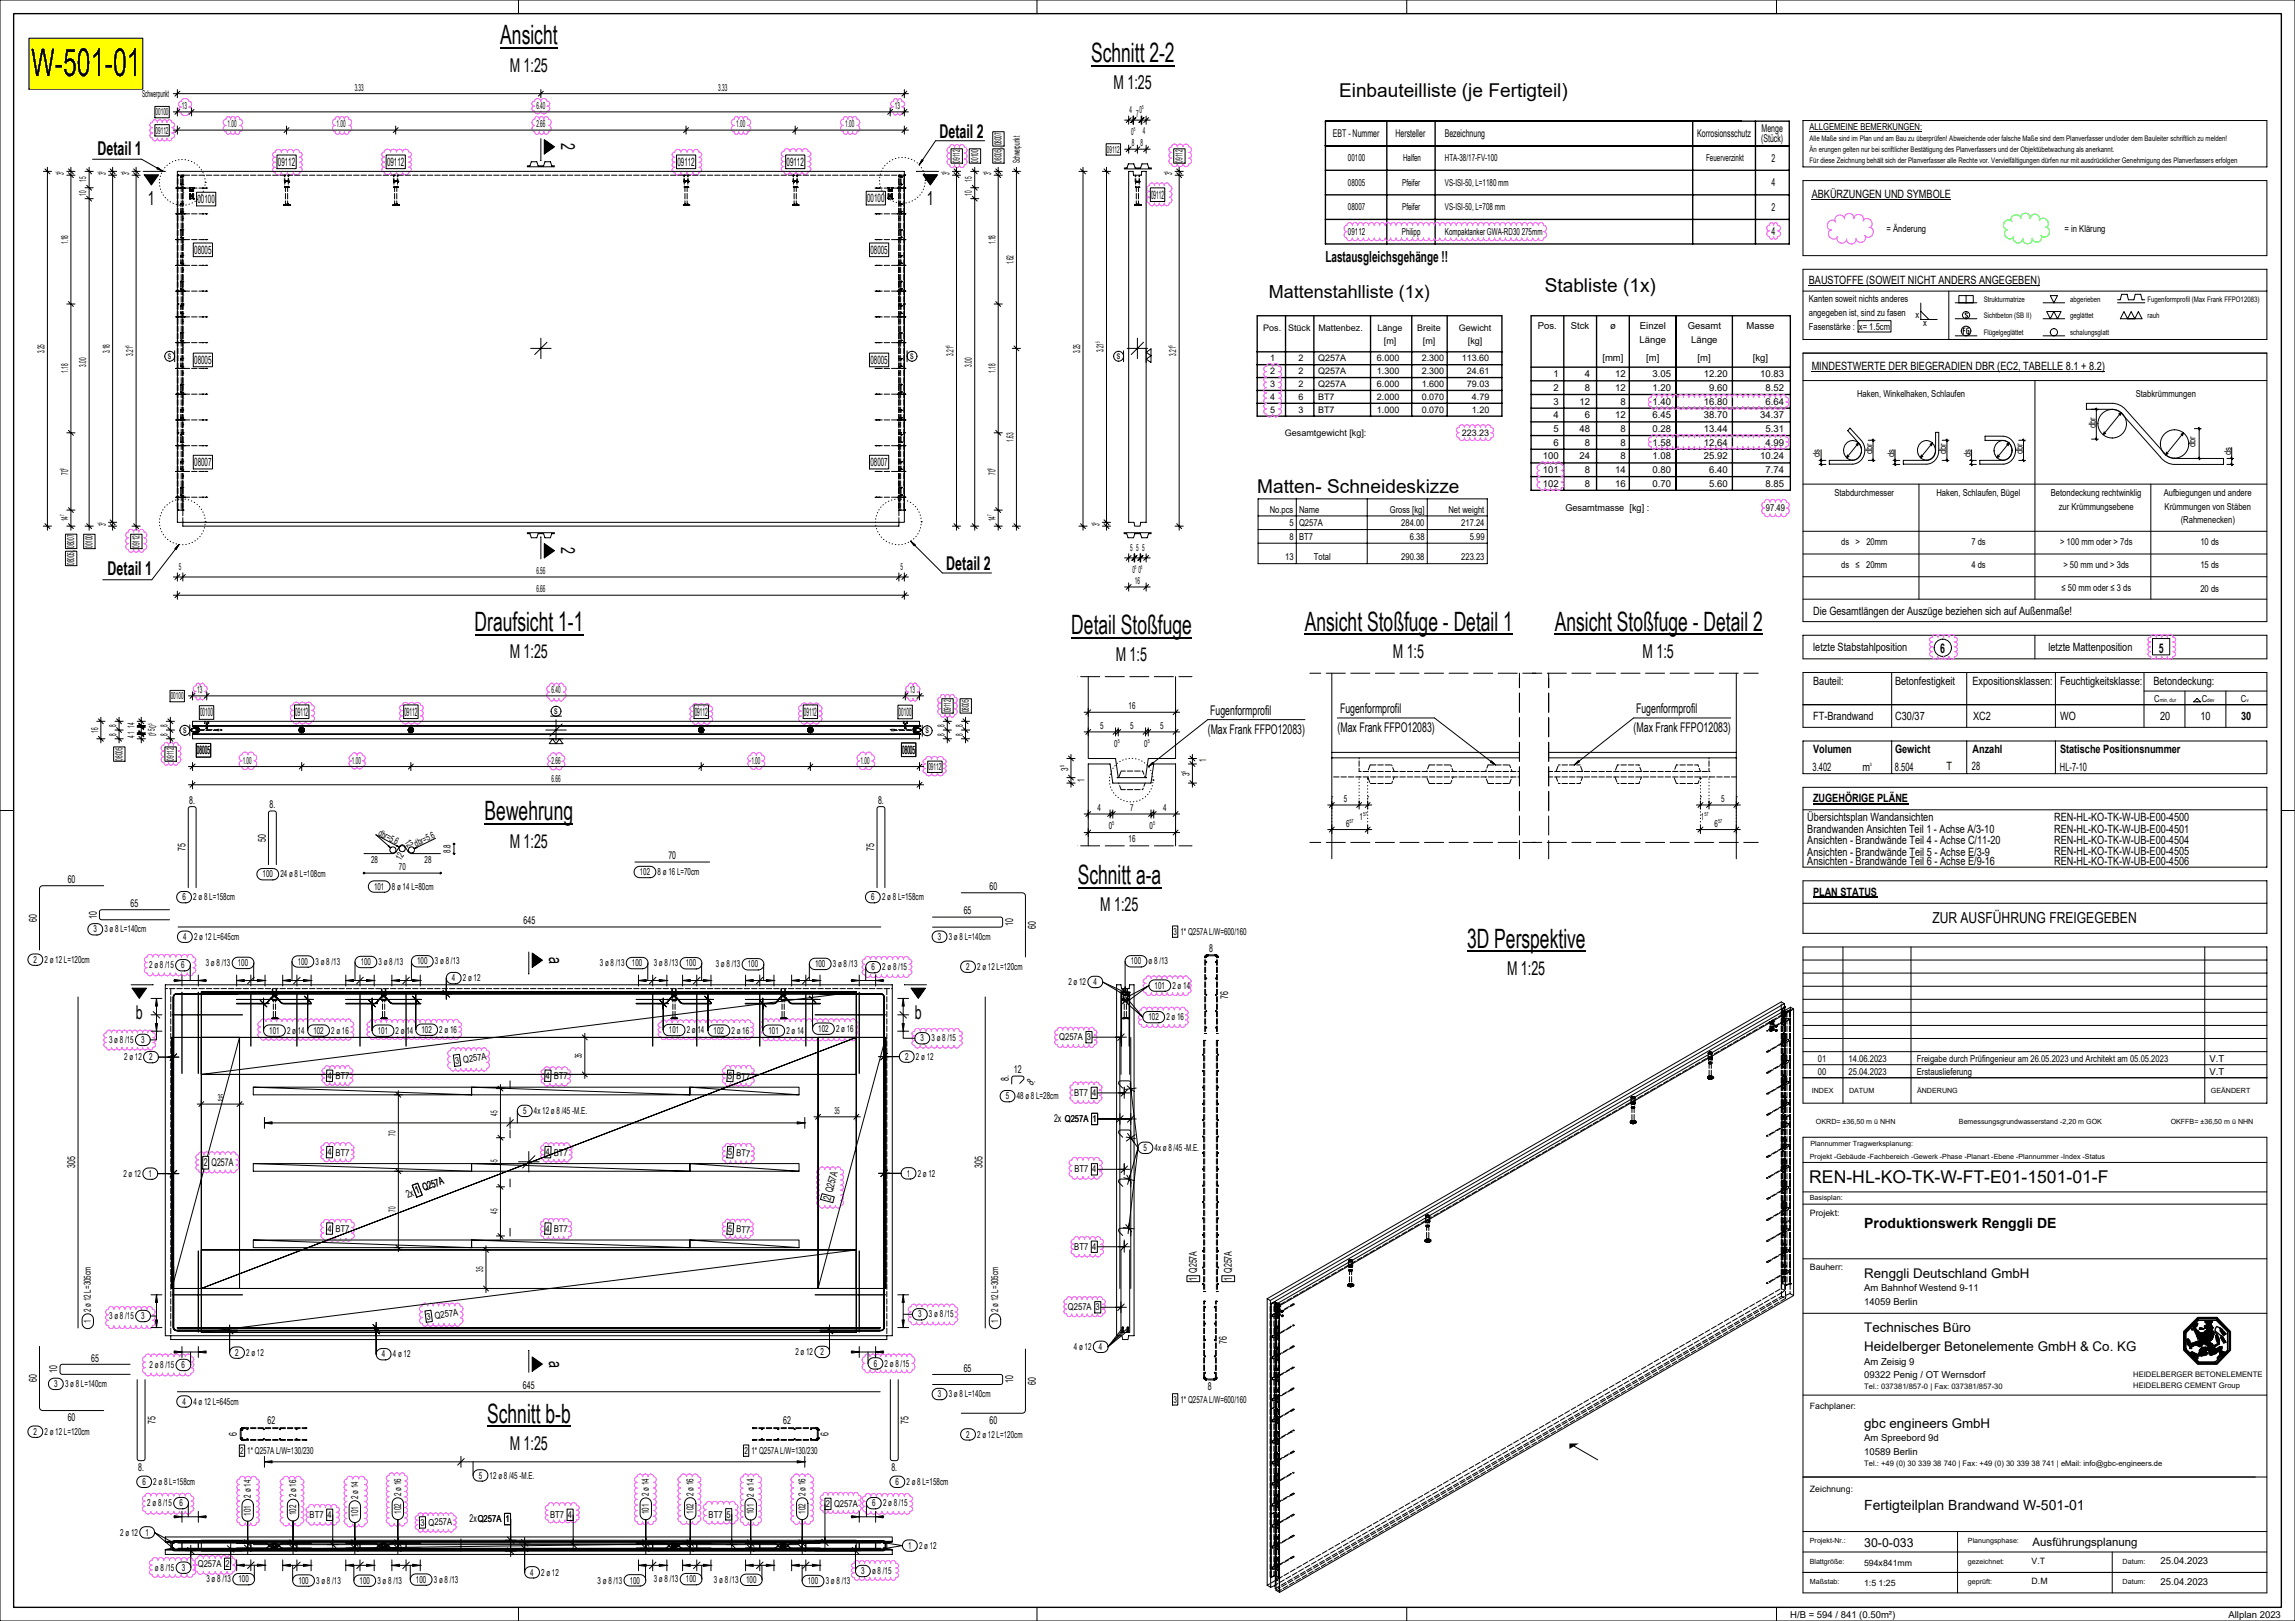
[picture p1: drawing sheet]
<svg xmlns="http://www.w3.org/2000/svg" width="841mm" height="594mm" viewBox="0 0 841 594" stroke-linecap="round" stroke-linejoin="round" font-family="sans-serif">
<defs><g id="words">
<text font-size="14" x="11.4" y="28">W-501-01</text>
<g font-size="9.8">
<text x="183.3" y="16.3">Ansicht</text>
<text x="399.8" y="22.8">Schnitt 2-2</text>
<text x="173.9" y="231.3">Draufsicht 1-1</text>
<text x="392.6" y="232.3">Detail Stoßfuge</text>
<text x="478.2" y="231.1">Ansicht Stoßfuge - Detail 1</text>
<text x="569.7" y="231.1">Ansicht Stoßfuge - Detail 2</text>
<text x="177.6" y="300.6">Bewehrung</text>
<text x="394.9" y="323.9">Schnitt a-a</text>
<text x="537.6" y="347.3">3D Perspektive</text>
<text x="178.5" y="521.3">Schnitt b-b</text>
</g>
<g font-size="7">
<text x="186.8" y="26.2">M 1:25</text>
<text x="408.1" y="32.7">M 1:25</text>
<text x="490.7" y="35.5">Einbauteilliste (je Fertigteil)</text>
<text x="205.7" y="52.5" transform="rotate(90 205.7 52.5)">2</text>
<text x="344.2" y="50.5">Detail 2</text>
<text x="35.7" y="56.7">Detail 1</text>
<text x="54.2" y="75.3">1</text>
<text x="339.7" y="75.3">1</text>
<text x="566.1" y="106.9">Stabliste (1x)</text>
<text x="460.7" y="180.8">Matten- Schneideskizze</text>
<text x="205.7" y="200.5" transform="rotate(90 205.7 200.5)">2</text>
<text x="346.8" y="208.9">Detail 2</text>
<text x="39.4" y="210.8">Detail 1</text>
<text x="186.8" y="241.3">M 1:25</text>
<text x="408.9" y="242.3">M 1:5</text>
<text x="510.4" y="241">M 1:5</text>
<text x="602" y="241">M 1:5</text>
<text x="186.8" y="310.6">M 1:25</text>
<text x="403.2" y="333.8">M 1:25</text>
<text x="201.3" y="350.6" transform="rotate(90 201.3 350.6)">a</text>
<text x="552.3" y="357.2">M 1:25</text>
<text x="49.8" y="373.4">b</text>
<text x="335.2" y="373.4">b</text>
<text x="201.3" y="498.6" transform="rotate(90 201.3 498.6)">a</text>
<text x="186.8" y="531.3">M 1:25</text>
</g>
<text font-size="6.6" x="465" y="109.1">Mattenstahlliste (1x)</text>
<text font-size="6.5" x="663" y="433.4">REN-HL-KO-TK-W-FT-E01-1501-01-F</text>
<text font-size="5.6" x="485.7" y="95.8">Lastausgleichsgehänge !!</text>
<text font-size="5.5" x="708.1" y="338.4">ZUR AUSFÜHRUNG FREIGEGEBEN</text>
<g font-size="5.1">
<text x="683.1" y="450.1">Produktionswerk Renggli DE</text>
<text x="683.1" y="553.3">Fertigteilplan Brandwand W-501-01</text>
</g>
<g font-size="4.9">
<text x="711" y="239.1">6</text>
<text x="791.1" y="239.1">5</text>
<text x="443.5" y="262">Fugenformprofil</text>
<text x="491" y="261.4">Fugenformprofil</text>
<text x="599.5" y="261.4">Fugenformprofil</text>
<text x="442.6" y="269">(Max Frank FFPO12083)</text>
<text x="490.2" y="268.4">(Max Frank FFPO12083)</text>
<text x="598.6" y="268.4">(Max Frank FFPO12083)</text>
<text x="683.1" y="468.2">Renggli Deutschland GmbH</text>
<text x="683.1" y="488.1">Technisches Büro</text>
<text x="683.1" y="495.1">Heidelberger Betonelemente GmbH &amp; Co. KG</text>
<text x="683.1" y="523.1">gbc engineers GmbH</text>
</g>
<text font-size="4.5" x="683.1" y="566.7">30-0-033</text>
<g font-size="4.2">
<text x="101.8" y="60.7">09112</text>
<text x="141.8" y="60.7">09112</text>
<text x="248.2" y="60.7">09112</text>
<text x="288.2" y="60.7">09112</text>
<text x="72.4" y="74.4">00100</text>
<text x="317.8" y="74">00100</text>
<text x="421.8" y="72.7">09112</text>
<text x="663.9" y="72.5">ABKÜRZUNGEN UND SYMBOLE</text>
<text x="71.2" y="92.9">08005</text>
<text x="319" y="92.9">08005</text>
<text x="662.8" y="104">BAUSTOFFE (SOWEIT NICHT ANDERS ANGEGEBEN)</text>
<text x="71.2" y="133.3">08005</text>
<text x="319" y="133.3">08005</text>
<text x="663.9" y="135.7">MINDESTWERTE DER BIEGERADIEN DBR (EC2, TABELLE 8.1 + 8.2)</text>
<text x="71.2" y="170.7">08007</text>
<text x="319" y="170.7">08007</text>
<text x="664.4" y="225.2">Die Gesamtlängen der Auszüge beziehen sich auf Außenmaße!</text>
<text x="664.5" y="238.7">letzte Stabstahlposition</text>
<text x="750.7" y="238.7">letzte Mattenposition</text>
<text x="664.4" y="251">Bauteil:</text>
<text x="694.4" y="251">Betonfestigkeit</text>
<text x="722.8" y="251">Expositionsklassen:</text>
<text x="754.9" y="251">Feuchtigkeitsklasse:</text>
<text x="789.1" y="251">Betondeckung:</text>
<text x="73.3" y="262.5">00100</text>
<text x="108.2" y="262.2">09112</text>
<text x="148.2" y="262.2">09112</text>
<text x="254.6" y="262.2">09112</text>
<text x="294.6" y="262.2">09112</text>
<text x="329.3" y="262.3">00100</text>
<text x="664.4" y="263.8">FT-Brandwand</text>
<text x="694.5" y="263.8">C30/37</text>
<text x="723" y="263.8">XC2</text>
<text x="754.9" y="263.8">WO</text>
<text x="791.5" y="263.8">20</text>
<text x="806.4" y="263.8">10</text>
<text x="821.3" y="263.8">30</text>
<text x="72.2" y="276.3">08005</text>
<text x="330.6" y="276.1">08005</text>
<text x="664.4" y="276.1">Volumen</text>
<text x="694.4" y="276.1">Gewicht</text>
<text x="722.8" y="276.1">Anzahl</text>
<text x="754.9" y="276.1">Statische Positionsnummer</text>
<text x="664.2" y="282.4">3.402</text>
<text x="682.5" y="282.4">m</text>
<text x="694.4" y="282.4">8.504</text>
<text x="713.3" y="282.3">T</text>
<text x="722.6" y="282">28</text>
<text x="754.9" y="282.4">HL-7-10</text>
<text x="664.4" y="293.9">ZUGEHÖRIGE PLÄNE</text>
<text x="662.3" y="300.8">Übersichtsplan Wandansichten</text>
<text x="662.3" y="305.2">Brandwanden Ansichten Teil 1 - Achse A/3-10</text>
<text x="752.7" y="300.7">REN-HL-KO-TK-W-UB-E00-4500</text>
<text x="752.7" y="305.1">REN-HL-KO-TK-W-UB-E00-4501</text>
<text x="662.3" y="309.4">Ansichten - Brandwände Teil 4 - Achse C/11-20</text>
<text x="752.7" y="309.3">REN-HL-KO-TK-W-UB-E00-4504</text>
<text x="662.3" y="313.5">Ansichten - Brandwände Teil 5 - Achse E/3-9</text>
<text x="662.3" y="317.1">Ansichten - Brandwände Teil 6 - Achse E/9-16</text>
<text x="752.7" y="313.3">REN-HL-KO-TK-W-UB-E00-4505</text>
<text x="752.7" y="317">REN-HL-KO-TK-W-UB-E00-4506</text>
<text x="664.4" y="328.2">PLAN STATUS</text>
<text x="744.9" y="566.4">Ausführungsplanung</text>
</g>
<g font-size="3.9">
<text x="488.4" y="50.2">EBT - Nummer</text>
<text x="511.4" y="50.2">Hersteller</text>
<text x="529.4" y="50.2">Bezeichnung</text>
<text x="621.9" y="50.2">Korrosionsschutz</text>
<text x="645.4" y="52.2">(Stück)</text>
<text x="645.5" y="48.2">Menge</text>
<text x="649.1" y="59.2">2</text>
<text x="649.1" y="68.2">4</text>
<text x="649.1" y="77.2">2</text>
<text x="649.1" y="86.2">4</text>
<text x="61.6" y="131.5">s</text>
<text x="333.6" y="131.5">s</text>
<text x="409.3" y="131.5">s</text>
<text x="203.1" y="261.6">s</text>
<text x="67.1" y="268.6">s</text>
<text x="339.1" y="268.7">s</text>
<text x="69.4" y="294.6">8.</text>
<text x="98.8" y="296.2">8.</text>
<text x="321.8" y="294.6">8.</text>
<text x="68" y="311.8" transform="rotate(-90 68 311.8)">75</text>
<text x="97.4" y="308.4" transform="rotate(-90 97.4 308.4)">50</text>
<text x="320.4" y="311.8" transform="rotate(-90 320.4 311.8)">75</text>
<text x="244.9" y="314.9">70</text>
<text x="24.8" y="323.6">60</text>
<text x="362.6" y="326.2">60</text>
<text x="47.9" y="332.4">65</text>
<text x="353.2" y="335.1">65</text>
<text x="13.5" y="337.7" transform="rotate(-90 13.5 337.7)">60</text>
<text x="35.4" y="336.6" transform="rotate(-90 35.4 336.6)">10</text>
<text x="191.9" y="338.7">645</text>
<text x="371.2" y="339.3" transform="rotate(-90 371.2 339.3)">10</text>
<text x="379.6" y="340.3" transform="rotate(-90 379.6 340.3)">60</text>
<text x="443.1" y="348.7">8</text>
<text x="450.1" y="366.1" transform="rotate(-90 450.1 366.1)">76</text>
<text x="371.6" y="393.3">12</text>
<text x="369.7" y="396.1" transform="rotate(-90 369.7 396.1)">8.</text>
<text x="378.1" y="398" transform="rotate(-45 378.1 398)">8.</text>
<text x="386.3" y="411.2">2x Q257A</text>
<text x="27.6" y="428.1" transform="rotate(-90 27.6 428.1)">305</text>
<text x="74.7" y="427.4">2</text>
<text x="77.6" y="427.4">Q257A</text>
<text x="360" y="428.1" transform="rotate(-90 360 428.1)">305</text>
<text x="149.4" y="439.1" transform="rotate(-21 149.4 439.1)">2x1 Q257A</text>
<text x="304.3" y="440.1" transform="rotate(-75 304.3 440.1)">2 Q257A</text>
<text x="438.6" y="466.4" transform="rotate(-90 438.6 466.4)">Q257A</text>
<text x="451.4" y="466.4" transform="rotate(-90 451.4 466.4)">Q257A</text>
<text x="438.6" y="469.3" transform="rotate(-90 438.6 469.3)">1</text>
<text x="451.4" y="469.3" transform="rotate(-90 451.4 469.3)">1</text>
<text x="449.6" y="492.3" transform="rotate(-90 449.6 492.3)">76</text>
<text x="21" y="503.2" transform="rotate(-90 21 503.2)">10</text>
<text x="33.4" y="498.9">65</text>
<text x="353.2" y="502.7">65</text>
<text x="13.5" y="506.5" transform="rotate(-90 13.5 506.5)">60</text>
<text x="191.6" y="509">645</text>
<text x="371.2" y="506.9" transform="rotate(-90 371.2 506.9)">10</text>
<text x="379.6" y="507.5" transform="rotate(-90 379.6 507.5)">60</text>
<text x="442.7" y="509.5">8</text>
<text x="24.8" y="520.7">60</text>
<text x="57" y="521.8" transform="rotate(-90 57 521.8)">75</text>
<text x="98" y="521.9">62</text>
<text x="287" y="521.9">62</text>
<text x="333" y="521.8" transform="rotate(-90 333 521.8)">75</text>
<text x="362.6" y="521.7">60</text>
<text x="86.8" y="526.2" transform="rotate(-90 86.8 526.2)">6</text>
<text x="303.6" y="526.2" transform="rotate(-90 303.6 526.2)">6</text>
<text x="50.6" y="539">8.</text>
<text x="326.6" y="539">8.</text>
<text x="172.1" y="557.8">2xQ257A</text>
</g>
<g font-size="3.5">
<text x="52.1" y="35.6">Schwerpunkt</text>
<text x="130" y="33.3">3.33</text>
<text x="263.2" y="33.3">3.33</text>
<text x="66.7" y="40">13</text>
<text x="196.6" y="40">6.40</text>
<text x="327.9" y="40">13</text>
<text x="414" y="41.5">4</text>
<text x="417.6" y="41.5">0</text>
<text x="57" y="42.2">00100</text>
<text x="83.4" y="46.6">1.00</text>
<text x="123.4" y="46.6">1.00</text>
<text x="196.6" y="46.6">2.66</text>
<text x="269.8" y="46.6">1.00</text>
<text x="309.8" y="46.6">1.00</text>
<text x="416.4" y="43">7</text>
<text x="663.1" y="47.8">ALLGEMEINE BEMERKUNGEN:</text>
<text x="57" y="48.9">09112</text>
<text x="367" y="53.3" transform="rotate(-90 367 53.3)">08007</text>
<text x="414.6" y="49.5">0</text>
<text x="414.8" y="53.6">8</text>
<text x="418" y="53.6">8</text>
<text x="418.8" y="49">4</text>
<text x="351.8" y="59.6" transform="rotate(-90 351.8 59.6)">09112</text>
<text x="358.4" y="59.6" transform="rotate(-90 358.4 59.6)">00100</text>
<text x="367" y="59.6" transform="rotate(-90 367 59.6)">08005</text>
<text x="367" y="54.3" transform="rotate(-90 367 54.3)">,</text>
<text x="373.7" y="59.8" transform="rotate(-90 373.7 59.8)">Schwerpunkt</text>
<text x="405.6" y="55.9">09112</text>
<text x="433.4" y="59.6" transform="rotate(-90 433.4 59.6)">09112</text>
<text x="494" y="59.1">00100</text>
<text x="514.1" y="59.1">Halfen</text>
<text x="529.5" y="59.1">HTA-38/17-FV-100</text>
<text x="625.2" y="59.1">Feuerverzinkt</text>
<text x="23.4" y="64.2" transform="rotate(-90 23.4 64.2)">3</text>
<text x="38.7" y="64.2" transform="rotate(-90 38.7 64.2)">3</text>
<text x="47.3" y="64.2" transform="rotate(-90 47.3 64.2)">3</text>
<text x="348" y="64.2" transform="rotate(-90 348 64.2)">3</text>
<text x="363.2" y="64.2" transform="rotate(-90 363.2 64.2)">3</text>
<text x="429.6" y="64.2" transform="rotate(-90 429.6 64.2)">3</text>
<text x="31.6" y="71.7" transform="rotate(-90 31.6 71.7)">10</text>
<text x="31.6" y="66.7" transform="rotate(-90 31.6 66.7)">15</text>
<text x="356.1" y="71.7" transform="rotate(-90 356.1 71.7)">10</text>
<text x="356.1" y="66.7" transform="rotate(-90 356.1 66.7)">15</text>
<text x="494" y="68.1">08005</text>
<text x="513.8" y="68.1">Pfeifer</text>
<text x="529.5" y="68.1">VS-ISI-50, L=1180 mm</text>
<text x="494" y="77.1">08007</text>
<text x="513.8" y="77.1">Pfeifer</text>
<text x="529.5" y="77.1">VS-ISI-50, L=708 mm</text>
<text x="24.9" y="89.4" transform="rotate(-90 24.9 89.4)">1.18</text>
<text x="364.7" y="89.4" transform="rotate(-90 364.7 89.4)">1.18</text>
<text x="494" y="86.1">09112</text>
<text x="513.7" y="86.1">Philipp</text>
<text x="529.5" y="86.1">Kompaktanker GWA-RD30 275mm</text>
<text x="691.3" y="84.9">= Änderung</text>
<text x="756.6" y="84.9">= in Klärung</text>
<text x="371.4" y="96.9" transform="rotate(-90 371.4 96.9)">1.62</text>
<text x="662.8" y="110.7">Kanten soweit nichts anderes</text>
<text x="662.8" y="115.7">angegeben ist, sind zu fasen</text>
<text x="701.9" y="116.3">x</text>
<text x="704.7" y="119.6">x</text>
<text x="563.6" y="120.6">Pos.</text>
<text x="575.6" y="120.6">Stck</text>
<text x="590" y="120.6">ø</text>
<text x="600.8" y="125.6">Länge</text>
<text x="600.9" y="120.6">Einzel</text>
<text x="618.5" y="120.6">Gesamt</text>
<text x="619.7" y="125.6">Länge</text>
<text x="640" y="120.6">Masse</text>
<text x="662.8" y="120.7">Fasenstärke :</text>
<text x="681.2" y="120.7">x= 1.5cm</text>
<text x="16.3" y="129.4" transform="rotate(-90 16.3 129.4)">3.25</text>
<text x="40.2" y="129.4" transform="rotate(-90 40.2 129.4)">3.18</text>
<text x="48.8" y="130.4" transform="rotate(-90 48.8 130.4)">3.21</text>
<text x="349.5" y="130.4" transform="rotate(-90 349.5 130.4)">3.21</text>
<text x="395.8" y="129.4" transform="rotate(-90 395.8 129.4)">3.25</text>
<text x="404.4" y="129" transform="rotate(-90 404.4 129)">3.21</text>
<text x="431.1" y="130.4" transform="rotate(-90 431.1 130.4)">3.21</text>
<text x="24.9" y="136.6" transform="rotate(-90 24.9 136.6)">1.18</text>
<text x="31.6" y="134.4" transform="rotate(-90 31.6 134.4)">3.00</text>
<text x="356.1" y="134.4" transform="rotate(-90 356.1 134.4)">3.00</text>
<text x="364.7" y="136.6" transform="rotate(-90 364.7 136.6)">1.18</text>
<text x="587.2" y="132.2">[mm]</text>
<text x="603.3" y="132.2">[m]</text>
<text x="622.1" y="132.2">[m]</text>
<text x="642.3" y="132.2">[kg]</text>
<text x="569.3" y="138.2">1</text>
<text x="569.3" y="143.2">2</text>
<text x="580.8" y="138.2">4</text>
<text x="580.8" y="143.2">8</text>
<text x="591.8" y="138.2">12</text>
<text x="591.8" y="143.2">12</text>
<text x="605.5" y="138.2">3.05</text>
<text x="605.5" y="143.2">1.20</text>
<text x="624.4" y="138.2">12.20</text>
<text x="626.3" y="143.2">9.60</text>
<text x="645" y="138.2">10.83</text>
<text x="647" y="143.2">8.52</text>
<text x="569.3" y="148.2">3</text>
<text x="578.8" y="148.2">12</text>
<text x="593.8" y="148.2">8</text>
<text x="605.5" y="148.2">1.40</text>
<text x="624.4" y="148.2">16.80</text>
<text x="647" y="148.2">6.64</text>
<text x="680.5" y="145.5">Haken, Winkelhaken, Schlaufen</text>
<text x="782.6" y="145.5">Stabkrümmungen</text>
<text x="569.3" y="153.3">4</text>
<text x="580.8" y="153.3">6</text>
<text x="591.8" y="153.3">12</text>
<text x="605.5" y="153.3">6.45</text>
<text x="624.4" y="153.3">38.70</text>
<text x="645" y="153.3">34.37</text>
<text x="371.4" y="161.9" transform="rotate(-90 371.4 161.9)">1.63</text>
<text x="569.3" y="158.3">5</text>
<text x="578.8" y="158.3">48</text>
<text x="593.8" y="158.3">8</text>
<text x="605.5" y="158.3">0.28</text>
<text x="624.4" y="158.3">13.44</text>
<text x="647" y="158.3">5.31</text>
<text x="768" y="156.9" transform="rotate(-90 768 156.9)">dbr</text>
<text x="569.3" y="163.3">6</text>
<text x="580.8" y="163.3">8</text>
<text x="593.8" y="163.3">8</text>
<text x="605.5" y="163.3">1.58</text>
<text x="624.4" y="163.3">12.64</text>
<text x="647" y="163.3">4.99</text>
<text x="666.9" y="167.6" transform="rotate(-90 666.9 167.6)">ds</text>
<text x="686.1" y="166.4" transform="rotate(-90 686.1 166.4)">dbr</text>
<text x="694.2" y="167.6" transform="rotate(-90 694.2 167.6)">ds</text>
<text x="713.2" y="166.4" transform="rotate(-90 713.2 166.4)">dbr</text>
<text x="722.2" y="167.6" transform="rotate(-90 722.2 167.6)">ds</text>
<text x="741.3" y="166.4" transform="rotate(-90 741.3 166.4)">dbr</text>
<text x="804.5" y="164" transform="rotate(-90 804.5 164)">dbr</text>
<text x="817.6" y="166.8" transform="rotate(-90 817.6 166.8)">ds</text>
<text x="25" y="174" transform="rotate(-90 25 174)">70</text>
<text x="364.8" y="174" transform="rotate(-90 364.8 174)">70</text>
<text x="565.3" y="168.3">100</text>
<text x="565.3" y="173.3">101</text>
<text x="578.8" y="168.3">24</text>
<text x="580.8" y="173.3">8</text>
<text x="591.8" y="173.3">14</text>
<text x="593.8" y="168.3">8</text>
<text x="605.5" y="168.3">1.08</text>
<text x="605.5" y="173.3">0.80</text>
<text x="624.4" y="168.3">25.92</text>
<text x="626.3" y="173.3">6.40</text>
<text x="645" y="168.3">10.24</text>
<text x="647" y="173.3">7.74</text>
<text x="565.3" y="178.3">102</text>
<text x="580.8" y="178.3">8</text>
<text x="591.8" y="178.3">16</text>
<text x="605.5" y="178.3">0.70</text>
<text x="626.3" y="178.3">5.60</text>
<text x="647" y="178.3">8.85</text>
<text x="672.2" y="181.7">Stabdurchmesser</text>
<text x="709.6" y="181.7">Haken, Schlaufen, Bügel</text>
<text x="751.5" y="181.7">Betondeckung rechtwinklig</text>
<text x="792.9" y="181.8">Aufbiegungen und andere</text>
<text x="25" y="191.1" transform="rotate(-90 25 191.1)">14</text>
<text x="364.8" y="191.1" transform="rotate(-90 364.8 191.1)">14</text>
<text x="465.3" y="187.8">No.pcs</text>
<text x="476" y="187.8">Name</text>
<text x="509.3" y="187.8">Gross [kg]</text>
<text x="530.8" y="187.8">Net weight</text>
<text x="573.6" y="187.3">Gesamtmasse [kg] :</text>
<text x="647.1" y="187.4">97.49</text>
<text x="754.4" y="186.7">zur Krümmungsebene</text>
<text x="793.2" y="186.8">Krümmungen von Stäben</text>
<text x="799.1" y="191.8">(Rahmenecken)</text>
<text x="38.7" y="192.8" transform="rotate(-90 38.7 192.8)">3</text>
<text x="402.9" y="192.8" transform="rotate(-90 402.9 192.8)">3</text>
<text x="472.5" y="192.8">5</text>
<text x="472.5" y="197.8">8</text>
<text x="476" y="192.8">Q257A</text>
<text x="476" y="197.8">BT7</text>
<text x="513.5" y="192.8">284.00</text>
<text x="516.6" y="197.8">6.38</text>
<text x="535.5" y="192.8">217.24</text>
<text x="538.6" y="197.8">5.99</text>
<text x="27.2" y="201.7" transform="rotate(-90 27.2 201.7)">,</text>
<text x="27.2" y="200.8" transform="rotate(-90 27.2 200.8)">08007</text>
<text x="33.9" y="200.8" transform="rotate(-90 33.9 200.8)">00100</text>
<text x="51.1" y="200.8" transform="rotate(-90 51.1 200.8)">09112</text>
<text x="414.2" y="201.9">5</text>
<text x="416.4" y="201.9">5</text>
<text x="418.6" y="201.9">5</text>
<text x="674.7" y="199.9">ds &gt; 20mm</text>
<text x="722.4" y="199.9">7 ds</text>
<text x="754.9" y="199.9">&gt; 100 mm oder &gt; 7ds</text>
<text x="806.3" y="199.9">10 ds</text>
<text x="27.2" y="207" transform="rotate(-90 27.2 207)">08005</text>
<text x="65.6" y="208.9">5</text>
<text x="330" y="208.9">5</text>
<text x="415" y="209.9">0</text>
<text x="417.2" y="209.9">0</text>
<text x="470.9" y="205.3">13</text>
<text x="481.5" y="205.3">Total</text>
<text x="513.5" y="205.3">290.38</text>
<text x="535.5" y="205.3">223.23</text>
<text x="674.7" y="208.3">ds ≤ 20mm</text>
<text x="722.4" y="208.3">4 ds</text>
<text x="756.1" y="208.2">&gt; 50 mm und &gt; 3ds</text>
<text x="806.3" y="208.3">15 ds</text>
<text x="196.6" y="210.4">6.56</text>
<text x="415.9" y="214.1">16</text>
<text x="196.6" y="217.1">6.66</text>
<text x="755.4" y="216.5">≤ 50 mm oder ≤ 3 ds</text>
<text x="806.3" y="216.8">20 ds</text>
<text x="62.6" y="256.2">00100</text>
<text x="72.2" y="254">13</text>
<text x="202.1" y="254">6.40</text>
<text x="333.4" y="254">13</text>
<text x="789.4" y="257.2">C</text>
<text x="806.8" y="257.2">C</text>
<text x="821.2" y="257.2">C</text>
<text x="348.4" y="261.1" transform="rotate(-90 348.4 261.1)">09112</text>
<text x="355.1" y="261.1" transform="rotate(-90 355.1 261.1)">08005</text>
<text x="413.6" y="260">16</text>
<text x="35.9" y="268.4" transform="rotate(-90 35.9 268.4)">16</text>
<text x="42.6" y="269.6" transform="rotate(-90 42.6 269.6)">8</text>
<text x="42.6" y="266.4" transform="rotate(-90 42.6 266.4)">8</text>
<text x="49.3" y="266.6" transform="rotate(-90 49.3 266.6)">14</text>
<text x="56.7" y="268" transform="rotate(-90 56.7 268)">50</text>
<text x="57.2" y="269.8" transform="rotate(-90 57.2 269.8)">0</text>
<text x="61.4" y="269.6" transform="rotate(-90 61.4 269.6)">8</text>
<text x="61.4" y="266.4" transform="rotate(-90 61.4 266.4)">8</text>
<text x="346.1" y="269.6" transform="rotate(-90 346.1 269.6)">8</text>
<text x="346.1" y="266.4" transform="rotate(-90 346.1 266.4)">8</text>
<text x="352.8" y="269.6" transform="rotate(-90 352.8 269.6)">8</text>
<text x="352.8" y="266.4" transform="rotate(-90 352.8 266.4)">8</text>
<text x="403.2" y="267.2">5</text>
<text x="414.2" y="267.2">5</text>
<text x="425.2" y="267.2">5</text>
<text x="49.3" y="270.4" transform="rotate(-90 49.3 270.4)">41</text>
<text x="408.3" y="273.7">0</text>
<text x="419.3" y="273.7">0</text>
<text x="44.9" y="278.7" transform="rotate(-90 44.9 278.7)">08005</text>
<text x="63.7" y="278.7" transform="rotate(-90 63.7 278.7)">09112</text>
<text x="88.9" y="279.9">1.00</text>
<text x="128.9" y="279.9">1.00</text>
<text x="202.1" y="279.9">2.66</text>
<text x="275.3" y="279.9">1.00</text>
<text x="315.3" y="279.9">1.00</text>
<text x="442" y="279.4" transform="rotate(-90 442 279.4)">1</text>
<text x="202.1" y="286.5">6.66</text>
<text x="340.2" y="282.1">09112</text>
<text x="391.4" y="282.4" transform="rotate(-90 391.4 282.4)">3</text>
<text x="397.5" y="286.4" transform="rotate(-90 397.5 286.4)">1</text>
<text x="435.9" y="284.4" transform="rotate(-90 435.9 284.4)">3</text>
<text x="492.5" y="293.9">5</text>
<text x="630.7" y="293.9">5</text>
<text x="402.2" y="297.3">4</text>
<text x="414.2" y="297.3">7</text>
<text x="426.2" y="297.3">4</text>
<text x="138.4" y="306" transform="rotate(28 138.4 306)">dbr=5.6</text>
<text x="406.3" y="303.8">0</text>
<text x="421.3" y="303.8">0</text>
<text x="493.2" y="302.9">6</text>
<text x="498.2" y="300.4">1</text>
<text x="623.3" y="300.4">1</text>
<text x="628.3" y="302.9">6</text>
<text x="148.2" y="308.5" transform="rotate(58 148.2 308.5)">12</text>
<text x="152.6" y="310.3" transform="rotate(-26 152.6 310.3)">dbr=5.6</text>
<text x="413.6" y="308.6">16</text>
<text x="136" y="316.2">28</text>
<text x="146.9" y="315.3" transform="rotate(-58 146.9 315.3)">12</text>
<text x="155.6" y="316.2">28</text>
<text x="165" y="312.6" transform="rotate(-90 165 312.6)">8.8</text>
<text x="96.2" y="321.5">100</text>
<text x="102.8" y="321.5">24 ø 8 L=108cm</text>
<text x="146.2" y="318.9">70</text>
<text x="234.4" y="320.7">102</text>
<text x="241" y="320.7">8 ø 16 L=70cm</text>
<text x="66.8" y="329.9">6</text>
<text x="70.8" y="329.9">2 ø 8 L=158cm</text>
<text x="137.1" y="326">101</text>
<text x="143.6" y="326">8 ø 14 L=80cm</text>
<text x="319.2" y="329.9">6</text>
<text x="323.2" y="329.9">2 ø 8 L=158cm</text>
<text x="34.3" y="341.7">3</text>
<text x="38.3" y="341.7">3 ø 8 L=140cm</text>
<text x="67.1" y="344.4">4</text>
<text x="71.1" y="344.4">2 ø 12 L=645cm</text>
<text x="343.7" y="344.4">3</text>
<text x="347.7" y="344.4">3 ø 8 L=140cm</text>
<text x="430" y="342.6">3</text>
<text x="432.6" y="342.6">1* Q257A L/W=600/160</text>
<text x="12.3" y="352.8">2</text>
<text x="16.3" y="352.8">2 ø 12 L=120cm</text>
<text x="109.1" y="353.5">100</text>
<text x="115.6" y="353.5">3 ø 8 /13</text>
<text x="132.2" y="353.7">100</text>
<text x="138.7" y="353.7">3 ø 8 /13</text>
<text x="152.8" y="353.4">100</text>
<text x="159.4" y="353.4">3 ø 8 /13</text>
<text x="414.4" y="353.4">100</text>
<text x="420.9" y="353.4">ø 8 /13</text>
<text x="54.7" y="354.9">2 ø 8 /15</text>
<text x="66.4" y="354.9">6</text>
<text x="75.4" y="354">3 ø 8 /13</text>
<text x="87.2" y="354">100</text>
<text x="165.6" y="359.6">4</text>
<text x="169.6" y="359.6">2 ø 12</text>
<text x="219.8" y="354.1">3 ø 8 /13</text>
<text x="231.6" y="354.1">100</text>
<text x="239.5" y="354.1">3 ø 8 /13</text>
<text x="251.3" y="354.1">100</text>
<text x="262.3" y="354.5">3 ø 8 /13</text>
<text x="274" y="354.5">100</text>
<text x="298.7" y="354.4">100</text>
<text x="305.2" y="354.4">3 ø 8 /13</text>
<text x="319.3" y="355.6">6</text>
<text x="323.3" y="355.6">2 ø 8 /15</text>
<text x="354.1" y="355.4">2</text>
<text x="358.1" y="355.4">2 ø 12 L=120cm</text>
<text x="391.5" y="361">2 ø 12</text>
<text x="400.7" y="361">4</text>
<text x="423.1" y="362.3">101</text>
<text x="429.6" y="362.3">2 ø 14</text>
<text x="420.9" y="373.9">102</text>
<text x="427.4" y="373.9">2 ø 16</text>
<text x="40" y="382.2">3 ø 8 /15</text>
<text x="51.7" y="382.2">3</text>
<text x="98.7" y="378.8">101</text>
<text x="105.2" y="378.8">2 ø 14</text>
<text x="114.8" y="378.8">102</text>
<text x="121.4" y="378.8">2 ø 16</text>
<text x="138.4" y="378.8">101</text>
<text x="145" y="378.8">2 ø 14</text>
<text x="154.4" y="378.5">102</text>
<text x="161" y="378.5">2 ø 16</text>
<text x="245.1" y="378.6">101</text>
<text x="251.6" y="378.6">2 ø 14</text>
<text x="261.5" y="378.8">102</text>
<text x="268.1" y="378.8">2 ø 16</text>
<text x="281.6" y="378.9">101</text>
<text x="288.2" y="378.9">2 ø 14</text>
<text x="299.8" y="378.1">102</text>
<text x="306.4" y="378.1">2 ø 16</text>
<text x="337.3" y="381.6">3</text>
<text x="341.3" y="381.6">3 ø 8 /15</text>
<text x="388.1" y="381.2">Q257A</text>
<text x="398.3" y="381.2">3</text>
<text x="45.5" y="388.5">2 ø 12</text>
<text x="54.7" y="388.5">2</text>
<text x="166.9" y="389.8" transform="rotate(-7 166.9 389.8)">3 Q257A</text>
<text x="213.3" y="387.9" transform="rotate(-90 213.3 387.9)">35</text>
<text x="331.6" y="388.4">2</text>
<text x="335.6" y="388.4">2 ø 12</text>
<text x="666.2" y="389.3">01</text>
<text x="677.4" y="389.3">14.06.2023</text>
<text x="702.4" y="389.3">Freigabe durch Prüfingenieur am 26.05.2023 und Architekt am 05.05.2023</text>
<text x="809.7" y="389.3">V.T</text>
<text x="120" y="395.3" transform="rotate(2 120 395.3)">4 BT7</text>
<text x="200" y="395.3" transform="rotate(2 200 395.3)">4 BT7</text>
<text x="266.8" y="395.4" transform="rotate(4 266.8 395.4)">5 BT7</text>
<text x="666.2" y="394">00</text>
<text x="677.4" y="394">25.04.2023</text>
<text x="702.4" y="394">Erstauslieferung</text>
<text x="809.7" y="394">V.T</text>
<text x="393.6" y="401.7">BT7</text>
<text x="400.2" y="401.7">4</text>
<text x="79.9" y="403.5">35</text>
<text x="368.6" y="402.8">5</text>
<text x="372.6" y="402.8">48 ø 8 L=28cm</text>
<text x="182.3" y="408.8" transform="rotate(-90 182.3 408.8)">45</text>
<text x="191.7" y="408.2">5</text>
<text x="195.7" y="408.2">4x 12 ø 8 /45 -M.E.</text>
<text x="305.9" y="408.2">35</text>
<text x="400.3" y="411.2">1</text>
<text x="144.9" y="416.1" transform="rotate(-90 144.9 416.1)">70</text>
<text x="120" y="423.3" transform="rotate(2 120 423.3)">4 BT7</text>
<text x="200" y="423.3" transform="rotate(2 200 423.3)">4 BT7</text>
<text x="266.8" y="423.4" transform="rotate(4 266.8 423.4)">5 BT7</text>
<text x="419.1" y="421.8">5</text>
<text x="423.1" y="421.8">4x ø 8 /45 -M.E.</text>
<text x="45.2" y="431.2">2 ø 12</text>
<text x="54.4" y="431.2">1</text>
<text x="182.3" y="426.8" transform="rotate(-90 182.3 426.8)">45</text>
<text x="332.3" y="431.1">1</text>
<text x="336.3" y="431.1">2 ø 12</text>
<text x="393.7" y="429.6">BT7</text>
<text x="400.3" y="429.6">4</text>
<text x="144.9" y="444.1" transform="rotate(-90 144.9 444.1)">70</text>
<text x="182.3" y="444.8" transform="rotate(-90 182.3 444.8)">45</text>
<text x="120" y="451.3" transform="rotate(2 120 451.3)">4 BT7</text>
<text x="200" y="451.3" transform="rotate(2 200 451.3)">4 BT7</text>
<text x="266.8" y="451.4" transform="rotate(4 266.8 451.4)">5 BT7</text>
<text x="393.7" y="458">BT7</text>
<text x="400.2" y="458">4</text>
<text x="177" y="466" transform="rotate(-90 177 466)">35</text>
<text x="683.1" y="473.2">Am Bahnhof Westend 9-11</text>
<text x="683.1" y="478.1">14059 Berlin</text>
<text x="33.3" y="484.8" transform="rotate(-90 33.3 484.8)">1</text>
<text x="33.3" y="480.8" transform="rotate(-90 33.3 480.8)">2 ø 12 L=305cm</text>
<text x="40" y="483.4">3 ø 8 /15</text>
<text x="51.8" y="483.4">3</text>
<text x="156.5" y="483.6" transform="rotate(-7 156.5 483.6)">3 Q257A</text>
<text x="336.4" y="482.8">3</text>
<text x="340.4" y="482.8">3 ø 8 /15</text>
<text x="365.8" y="484.8" transform="rotate(-90 365.8 484.8)">1</text>
<text x="365.8" y="480.8" transform="rotate(-90 365.8 480.8)">2 ø 12 L=305cm</text>
<text x="391.4" y="480.2">Q257A</text>
<text x="401.5" y="480.2">3</text>
<text x="86.2" y="496.8">2</text>
<text x="90.2" y="496.8">2 ø 12</text>
<text x="139.9" y="497.4">4</text>
<text x="143.9" y="497.4">4 ø 12</text>
<text x="291.5" y="496.6">2 ø 12</text>
<text x="300.7" y="496.6">2</text>
<text x="393.5" y="494.7">4 ø 12</text>
<text x="402.7" y="494.7">4</text>
<text x="54.8" y="501.3">2 ø 8 /15</text>
<text x="66.6" y="501.3">6</text>
<text x="320.2" y="500.8">6</text>
<text x="324.2" y="500.8">2 ø 8 /15</text>
<text x="683.1" y="500.1">Am Zeisig 9</text>
<text x="19.8" y="508.3">3</text>
<text x="23.8" y="508.3">3 ø 8 L=140cm</text>
<text x="683.1" y="505.1">09322 Penig / OT Wernsdorf</text>
<text x="66.9" y="514.7">4</text>
<text x="70.9" y="514.7">4 ø 12 L=645cm</text>
<text x="343.7" y="512">3</text>
<text x="347.7" y="512">3 ø 8 L=140cm</text>
<text x="430" y="514">3</text>
<text x="432.6" y="514">1* Q257A L/W=600/160</text>
<text x="12.3" y="525.8">2</text>
<text x="16.3" y="525.8">2 ø 12 L=120cm</text>
<text x="354.1" y="526.8">2</text>
<text x="358.1" y="526.8">2 ø 12 L=120cm</text>
<text x="88" y="532.7">2</text>
<text x="90.6" y="532.7">1* Q257A L/W=130/230</text>
<text x="272.8" y="532.7">2</text>
<text x="275.4" y="532.7">1* Q257A L/W=130/230</text>
<text x="683.1" y="528.1">Am Spreebord 9d</text>
<text x="683.1" y="533.1">10589 Berlin</text>
<text x="52.2" y="544.2">6</text>
<text x="56.2" y="544.2">2 ø 8 L=158cm</text>
<text x="175.4" y="541.8">5</text>
<text x="179.4" y="541.8">12 ø 8 /45 -M.E.</text>
<text x="328.2" y="544.2">6</text>
<text x="332.2" y="544.2">2 ø 8 L=158cm</text>
<text x="54" y="552">2 ø 8 /15</text>
<text x="65.7" y="552">6</text>
<text x="91.9" y="548.8" transform="rotate(-90 91.9 548.8)">2 ø 14</text>
<text x="108.6" y="548.7" transform="rotate(-90 108.6 548.7)">2 ø 16</text>
<text x="131.2" y="549.3" transform="rotate(-90 131.2 549.3)">2 ø 14</text>
<text x="147" y="548.2" transform="rotate(-90 147 548.2)">2 ø 16</text>
<text x="237.8" y="548.3" transform="rotate(-90 237.8 548.3)">2 ø 14</text>
<text x="254.1" y="548.2" transform="rotate(-90 254.1 548.2)">2 ø 16</text>
<text x="276.3" y="548.4" transform="rotate(-90 276.3 548.4)">2 ø 14</text>
<text x="295.1" y="548.2" transform="rotate(-90 295.1 548.2)">2 ø 16</text>
<text x="319.6" y="552">6</text>
<text x="323.6" y="552">2 ø 8 /15</text>
<text x="91.9" y="555.4" transform="rotate(-90 91.9 555.4)">101</text>
<text x="108.6" y="555.3" transform="rotate(-90 108.6 555.3)">102</text>
<text x="113.5" y="556.2">BT7</text>
<text x="120" y="556.2">4</text>
<text x="131.2" y="555.8" transform="rotate(-90 131.2 555.8)">101</text>
<text x="147" y="554.8" transform="rotate(-90 147 554.8)">102</text>
<text x="185.2" y="557.8">1</text>
<text x="201.6" y="556.3">BT7</text>
<text x="208.1" y="556.3">4</text>
<text x="237.8" y="554.8" transform="rotate(-90 237.8 554.8)">101</text>
<text x="254.1" y="554.7" transform="rotate(-90 254.1 554.7)">102</text>
<text x="259.7" y="556.1">BT7</text>
<text x="266.3" y="556.1">5</text>
<text x="276.3" y="554.9" transform="rotate(-90 276.3 554.9)">101</text>
<text x="295.1" y="554.8" transform="rotate(-90 295.1 554.8)">102</text>
<text x="302.6" y="552.3">2</text>
<text x="305.6" y="552.3">Q257A</text>
<text x="44.1" y="562.7">2 ø 12</text>
<text x="53.3" y="562.7">1</text>
<text x="154.1" y="559.1" transform="rotate(-1 154.1 559.1)">3 Q257A</text>
<text x="332.8" y="567.5">1</text>
<text x="336.8" y="567.5">2 ø 12</text>
<text x="56.8" y="575.6">ø 8 /15</text>
<text x="66.6" y="575.6">3</text>
<text x="72.5" y="574.2">Q257A</text>
<text x="82.6" y="574.2">2</text>
<text x="791.7" y="573.2">25.04.2023</text>
<text x="75.6" y="579.8">3 ø 8 /13</text>
<text x="87.4" y="579.8">100</text>
<text x="109.3" y="580.3">100</text>
<text x="115.9" y="580.3">3 ø 8 /13</text>
<text x="131.8" y="580.4">100</text>
<text x="138.3" y="580.4">3 ø 8 /13</text>
<text x="152.4" y="580">100</text>
<text x="159" y="580">3 ø 8 /13</text>
<text x="194.3" y="577.3">4</text>
<text x="198.3" y="577.3">2 ø 12</text>
<text x="219" y="580.3">3 ø 8 /13</text>
<text x="230.8" y="580.3">100</text>
<text x="239.6" y="579.8">3 ø 8 /13</text>
<text x="251.3" y="579.8">100</text>
<text x="261.6" y="580.1">3 ø 8 /13</text>
<text x="273.4" y="580.1">100</text>
<text x="296" y="580.5">100</text>
<text x="302.6" y="580.5">3 ø 8 /13</text>
<text x="315.6" y="576.9">3</text>
<text x="319.6" y="576.9">ø 8 /15</text>
<text x="791.7" y="580.6">25.04.2023</text>
<text x="656" y="592.8">H/B = 594 / 841 (0.50m²)</text>
<text x="816.6" y="592.8">Allplan 2023</text>
</g>
<g font-size="3.3">
<text x="462.9" y="121.4">Pos.</text>
<text x="472" y="121.4">Stück</text>
<text x="483.1" y="121.4">Mattenbez.</text>
<text x="504.8" y="121.4">Länge</text>
<text x="519.4" y="121.4">Breite</text>
<text x="534.6" y="121.4">Gewicht</text>
<text x="507.1" y="126.2">[m]</text>
<text x="521.4" y="126.2">[m]</text>
<text x="537.9" y="126.2">[kg]</text>
<text x="465.4" y="132.4">1</text>
<text x="465.4" y="137.1">2</text>
<text x="475.8" y="132.4">2</text>
<text x="475.8" y="137.1">2</text>
<text x="483" y="132.4">Q257A</text>
<text x="483" y="137.1">Q257A</text>
<text x="504.5" y="132.4">6.000</text>
<text x="504.5" y="137.1">1.300</text>
<text x="521" y="132.4">2.300</text>
<text x="521" y="137.1">2.300</text>
<text x="535.7" y="132.4">113.60</text>
<text x="537.5" y="137.1">24.61</text>
<text x="465.4" y="141.8">3</text>
<text x="475.8" y="141.8">2</text>
<text x="483" y="141.8">Q257A</text>
<text x="504.5" y="141.8">6.000</text>
<text x="521" y="141.8">1.600</text>
<text x="537.5" y="141.8">79.03</text>
<text x="465.4" y="146.5">4</text>
<text x="475.8" y="146.5">6</text>
<text x="483" y="146.5">BT7</text>
<text x="504.5" y="146.6">2.000</text>
<text x="521" y="146.6">0.070</text>
<text x="539.4" y="146.6">4.79</text>
<text x="465.4" y="151.3">5</text>
<text x="475.8" y="151.3">3</text>
<text x="483" y="151.3">BT7</text>
<text x="504.5" y="151.3">1.000</text>
<text x="521" y="151.3">0.070</text>
<text x="539.4" y="151.3">1.20</text>
<text x="470.9" y="159.6">Gesamtgewicht [kg]:</text>
<text x="535.7" y="159.6">223.23</text>
</g>
<g font-size="3.2">
<text x="663.2" y="445.5">Projekt:</text>
<text x="663.2" y="465.5">Bauherr:</text>
<text x="663.2" y="516.3">Fachplaner:</text>
<text x="663.2" y="546.8">Zeichnung:</text>
<text x="683.1" y="574">594x841mm</text>
<text x="744.5" y="573.1">V.T</text>
<text x="683.1" y="581.2">1:5 1:25</text>
<text x="744.5" y="580.6">D.M</text>
</g>
<g font-size="2.8">
<text x="663.1" y="51.8">Alle Maße sind im Plan und am Bau zu überprüfen! Abweichende oder falsche Maße sind dem Planverfasser und/oder dem Bauleiter schriftlich zu melden!</text>
<text x="663.1" y="55.8">Än erungen gelten nur bei scriftlicher Bestätigung des Planverfassers und der Objektübetwachung als anerkannt.</text>
<text x="663.1" y="59.8">Für diese Zeichnung behält sich der Planverfasser alle Rechte vor. Vervielfältigungen dürfen nur mit ausdrücklicher Genehmigung des Planverfassers erfolgen</text>
<text x="726.9" y="110.7">Strukturmatrize</text>
<text x="758.6" y="110.7">abgerieben</text>
<text x="786.9" y="110.7">Fugenformprofil (Max Frank FFPO12083)</text>
<text x="726.9" y="116.5">Sichtbeton (SB II)</text>
<text x="758.6" y="116.5">geglättet</text>
<text x="786.9" y="116.5">rauh</text>
<text x="726.9" y="122.8">Flügelgeglättet</text>
<text x="758.6" y="122.8">schalungsglatt</text>
<text x="683.1" y="509.1">Tel.: 037381/857-0 | Fax: 037381/857-30</text>
<text x="781.7" y="504.8">HEIDELBERGER BETONELEMENTE</text>
<text x="781.7" y="508.8">HEIDELBERG CEMENT Group</text>
<text x="683.1" y="537.1">Tel.: +49 (0) 30 339 38 740 | Fax: +49 (0) 30 339 38 741 | eMail: info@gbc-engineers.de</text>
</g>
<g font-size="2.6">
<text x="664" y="400.6">INDEX</text>
<text x="677.6" y="400.6">DATUM</text>
<text x="702.5" y="400.6">ÄNDERUNG</text>
<text x="810.2" y="400.6">GEÄNDERT</text>
<text x="665.4" y="411.9">OKRD= ±36,50 m ü NHN</text>
<text x="717.9" y="411.9">Bemessungsgrundwasserstand -2,20 m GOK</text>
<text x="795.4" y="411.9">OKFFB= ±36,50 m ü NHN</text>
<text x="663.5" y="419.9">Plannummer Tragwerksplanung:</text>
<text x="663.2" y="424.6">Projekt -Gebäude -Fachbereich -Gewerk -Phase -Planart -Ebene -Plannummer -Index -Status</text>
<text x="663.2" y="439.9">Basisplan:</text>
<text x="663.2" y="565.6">Projekt-Nr.:</text>
<text x="721.2" y="565.6">Planungsphase:</text>
<text x="663.2" y="573.1">Blattgröße:</text>
<text x="721.2" y="573.1">gezeichnet:</text>
<text x="777.8" y="573.1">Datum:</text>
<text x="663.2" y="580.6">Maßstab:</text>
<text x="721.2" y="580.6">geprüft:</text>
<text x="777.8" y="580.6">Datum:</text>
</g>
<g font-size="2.1">
<text x="418.5" y="40">5</text>
<text x="415.5" y="48">5</text>
<text x="22" y="63.3" transform="rotate(-90 22 63.3)">5</text>
<text x="37.3" y="63.3" transform="rotate(-90 37.3 63.3)">5</text>
<text x="45.9" y="63.3" transform="rotate(-90 45.9 63.3)">5</text>
<text x="346.5" y="63.3" transform="rotate(-90 346.5 63.3)">5</text>
<text x="361.8" y="63.3" transform="rotate(-90 361.8 63.3)">5</text>
<text x="428.1" y="63.3" transform="rotate(-90 428.1 63.3)">5</text>
<text x="403" y="125.7" transform="rotate(-90 403 125.7)">5</text>
<text x="47.4" y="127.1" transform="rotate(-90 47.4 127.1)">5</text>
<text x="348" y="127.1" transform="rotate(-90 348 127.1)">5</text>
<text x="429.6" y="127.1" transform="rotate(-90 429.6 127.1)">5</text>
<text x="23.5" y="172.1" transform="rotate(-90 23.5 172.1)">8</text>
<text x="363.3" y="172.1" transform="rotate(-90 363.3 172.1)">8</text>
<text x="23.5" y="189.2" transform="rotate(-90 23.5 189.2)">7</text>
<text x="37.3" y="191.9" transform="rotate(-90 37.3 191.9)">5</text>
<text x="363.3" y="189.2" transform="rotate(-90 363.3 189.2)">7</text>
<text x="401.5" y="191.9" transform="rotate(-90 401.5 191.9)">5</text>
<text x="415.9" y="208.4">5</text>
<text x="418.1" y="208.4">5</text>
<text x="791.4" y="257.2">min, dur</text>
<text x="808.8" y="257.2">dev</text>
<text x="823.2" y="257.2">v</text>
<text x="55.8" y="268.8" transform="rotate(-90 55.8 268.8)">5</text>
<text x="55.8" y="265.8" transform="rotate(-90 55.8 265.8)">5</text>
<text x="409.6" y="272.2">5</text>
<text x="420.6" y="272.2">5</text>
<text x="390" y="281.2" transform="rotate(-90 390 281.2)">5</text>
<text x="434.5" y="283.2" transform="rotate(-90 434.5 283.2)">5</text>
<text x="499.5" y="299">57</text>
<text x="624.6" y="299">57</text>
<text x="407.6" y="302.3">5</text>
<text x="422.6" y="302.3">5</text>
<text x="494.5" y="301.5">57</text>
<text x="629.6" y="301.5">57</text>
</g>
<text font-size="1.7" x="685.3" y="280.6">3</text>
</g></defs>
<!-- layer: Wandpositionsnummern -->
<g fill="none" stroke="#000" stroke-width=".5">
<path d="M485.7 44.4h170v9h-170h170v36h-170zM508.2 44.4v45M525.9 44.4v45M620.3 44.4v45M643.3 44.4v45M485.7 62.4h170M485.7 71.4h170M485.7 80.4h170M561.1 115.7h95v64h-95zM573.1 115.7v64M585.1 115.7v64M597.1 115.7v64"/>
<path d="M614.1 115.7v64M634.8 115.7v64M561.1 134.5h95M561.1 139.5h95M561.1 144.6h95M561.1 149.6h95M561.1 154.6h95M561.1 159.6h95M561.1 164.6h95M561.1 169.6h95M561.1 174.7h95"/>
</g>
<g fill="none" stroke="#000" stroke-width=".5">
<path d="M5 5h831v584h-831zM460.7 115.7h89.7v36.8h-89.7zM471.1 115.7v36.8M481.5 115.7v36.8M502.2 115.7v36.8M517.3 115.7v36.8M530.3 115.7v36.8M460.7 133.6h89.7M460.7 138.4h89.7M460.7 128.9h89.7M460.7 143.1h89.7M460.7 147.8h89.7"/>
<path d="M801 491.7l.7 .2-.2 .6 1 1v.6h.6v-.6l.8-.6M801 491.4l1.2-.4-.2 2 1.5 .3-.2-1h4.1M801.5 490.7l1 1.6-1 .2 1-1-.8 .4 .8 .4 .6 1.2h-.6l.8-1.2-1.3 .7 .5-.7M802.2 492.6l1.7 .5-1.4 .4 .4-1.2 1 .6-.6-.6 .6 .8M802.5 493.5l.6 .6M803.1 493.5l-.6 .6M803.4 496.7l-.5-1.1 2.2 2.4M803.7 486.3v.6h-.6v.4l.8-.2 1.3 2.7M803.7 486.3l.8 .6 2.9 5.4M803.7 485.7l.2 .4-.2 .2M803.9 492.9h1.5l.2 .4 .6 .2 1.2-1.2 1.7 .8 .2 .6h-2.3l-1 1.1v.8l-.6 .8-2.1-1-.8 .4M803.9 492.9l1-1.2 1.9 1.4-1.4-.2"/>
<path d="M804.1 486.6l1.8 4M804.5 486.1l.3-1.5 .6 .5-.4 1h-.5v.8l1.9 1.7 1-.2 1.5-1.3M804.5 486.1l-.8-.4 1.4-.8 .1 .7-.8-.3 .6 .8M804.5 486.1l-1 1.2-.4-.4M804.5 486.1l-.8 .2 .2 .8M805 488.6l.2 1.2 1.5 .2M805.1 489.2l3.1 .5M805.1 497.3l-.3-1.2-1.4 .6 2 .6M805.2 489.8l.2 .8h1v.4l-3.1 1.3h-.8v-.8l-.6-.9-.9 .2 .7 1.1 .2-1.3M805.2 489.8l1.2-1.2-1.9-.9 4.2 2.6M805.4 485.1l-1.5 1M805.4 490.6l1.5-2.1 .5 3.8"/>
<path d="M805.5 488.8l5.4 1.2M805.6 483.8h6.6l4.1 4.1v6.9l-4.5 4.3h-6l-4.8-4.8v-5.9zM806 495.6l2.7-.8h-2.7l1.7 1.2M806 495.2l2.2-1.5-1.4 3.1M806 495.6l-.6 1.2-1 .7 .5-.8M806 495.6l.8 1.2M806.4 491l-1 1.9M806.4 490.8l-.2 2.7M806.7 490l.7-1.6-.5 3.1M806.7 490l-2.2-1.5 1.9 .1 .5 2.9M806.8 491.9l5.4 2.4M806.8 496.8l-4.3-1 2.9 .6-.5 1.8-.9-1.4 .1-1-.7 .9-.1-1.3 2.1 2.4"/>
<path d="M806.9 491.5l-3.5 1.3M806.9 491.5l4.5 2.2M807 493.7l.2 .8M807.3 487l-1.2-.4 .4 .5 .4-.4-.9 .4M807.3 494.8l-1.3 .8 .5-1.4 2.3 1.9-.7 .5-2.4-.4 .4 .6 2.4-1.4M807.4 492.3l-1.8 1M807.7 489l1.2-1.9 2.3 1.8-3-1.2 3.2 .7h-4l3.5 1.6-4.5 .6 3.3 1.3-1.4 .8 2.2-.2-4.1 3.7 .6-2.5 1.5 1.7-2.5 .2 1.4 1.1 1.5-.9-2.4-1.6 1.7-.5 .5 1.1 2.1-.4-1.3 1 1.6 .9 2.3-2.8M807.7 496l1-.4-1.9 1.2-1.1-.8M807.7 496l1 .4M808.1 491.2l-2.6 1.9 1 .2-1.6-1.6 .5 1.2M808.2 486.5l-.6 .4-1.4-.4-.2 .2v.4l1.6-.2M808.3 485.7l-.1 .8"/>
<path d="M808.5 484.6l1.8-.6v.2h.4l-.4 .7h-1.8l-.4-.5 .4-.4 1.8 .6M808.5 484.6v-.4l-.4 .2h2.6l-.4-.2v.4M808.5 484.2l.9-.2 .9 .2zM808.5 484.6h1.8M808.5 484.6l1.8 .3M808.6 491.8l1.9 .7 .9 1.2-1.1 2.9-.8-1.2 2.7-1.1-1.9 2.3 3.9-3.1-1.4 1.7 1.2-.4-.6-1.3 .8 .6M808.7 485.5h1.6l.6 1M808.7 485.5l-.9 .4v.4l1.1 .4v.4M808.7 485.5l1.8 2.2-1.2 6 3.5 1.5 1.6 .2M808.7 485.5l-.5 1h2.7l-1.2 .9-.2-1.9M808.7 485.5l1.5 .5M808.9 487.1l1.6 .6-3.1 4.6"/>
<path d="M808.9 487.1l-1.5 5.2M809.2 486.5l.2 1.9M809.3 493.7l-.6 1.1M809.4 484v.3M809.5 485.5l1.4 1M809.5 485.5l-1.1 .5M809.7 491.9l-.4 1.4-.3-1 1.5 .2-.8-.6 .2 1.1 .2-.8M809.7 491.6l-1.1 .6M810.1 491.2h-.4v.7l1.7 1.2v.6M810.3 485.5l-.2 2.5-2.9 2.4M810.3 485.5l-1.4 1.6M810.3 485.5l-2.1 1"/>
<path d="M810.3 484.6l-1.8 .3M810.5 492.5l-.2 4.1M810.5 492.5l1.5 3.5M810.5 487.7l-2.3 2M810.5 492.5l-1 2.3M810.5 492.5l.6 3.8M810.5 492.5l-.8 3.9M810.6 486l-2.9 3 3.5-.1-4.5 1.1 3.4 1.2-1.9-1.5M810.7 490.6l-4.3-2-1 2 .1-2.9-1 .8v-1.6l-.6 .2 1.6 .6 1.2 2.3-.8 .6 1.5-2.2 .7 2.5 3.1-2-3.8 3.4 2.3-1.1-3.3-.2 .7 1.7-2.2-1-.2 1.2-1.4-.6 2.1 .6 1.4-1-1.2-.5-.9 1.5M810.7 490.6l-.6 .6M810.9 486.5l-.4 1.2h.4l.5 .7-.7 2.2M810.9 486.5l-4.5 4.1 3.3 .6"/>
<path d="M810.9 486.5l-3.1-.6 1.1 .8-.2-1.2 1 1.9 1-.5-1.2-1.4-.6 1.4M810.9 487.7l-.8 1.8M811.1 488.1l-2.8 4.6-.2-1.5 1 1.9 1.4-.6-1.4 2.3-.9-1.1 2.6 1.2M811.1 489.4l-2.9-1.7 2.2 3.2M811.2 488.9l-1.1 2.3M811.4 493.7l.8 .6 1.2-.8h.8l-.2 1.3 .4 .6 1.1 .2M811.4 493.7l-4.2 .8 .5 1.5-3.7 .8M811.4 488.4l-5 2.6 4.3-.4M811.4 493.1l-2.1 .2M811.8 487.7l2.2 1.9M812 489.4a4.9 4.9 0 0 0 1 3.2M812 489.4l.7 1.4 .1 1.5-1.4 1.1"/>
<path d="M812.2 494.3l-2.9-.8 .2 1.3M812.2 494.3l.2 1.3-2.9 .4 .9-1.5-.4 2M812.2 494.3l-2.6 1.9M812.2 494.3l.6 .9M812.4 489l.8 3.5-.4-.2-.8-2.9M812.4 489l-.4 .4M812.4 489l.6 3.6M812.4 489l.8 1.7v1.8l-1.8 1.2M812.7 490.8l.5 .4-.3-1.1-.5 .8M812.8 495.2l.6 .4v1l-.8 .8 .2 .7 .2-1.1 2.5-1.4-2.9 2 1.4-.7 .9-1.5M812.8 495.2l-.8 .8-1.7 .6-.6-.2-.2-.4v-1.2h-.8l-.2 .6 .4 .4-.2 .6-3.3 .4v1l-.5 .4M812.8 493.9l-.8 2.1-2.5-1.2"/>
<path d="M812.8 492.3l-1.4 .8M813 492.6l-1.6 .5M813.4 493.5l.2 1.8 .6 .7M813.4 493.5l-.6 1.7M813.6 486.7l-1.2-.6a1.9 1.9 0 0 0 0 2.9M813.6 486.7l2.1 2.1-1 .4-1.1-1.5zM813.6 486.7l1.5 2.5M814 489.6l.7 .4 1 1.9-.8 .2-1.1-1.9zM814 489.6l1.3 2.4M814.2 493.5l-.8 2.1M814.4 488.2l.6-.3-.9 .6 1.6 .3-2.1-1.6 1.8 1.8-.7 .2-.5-2.1-.6 .6 2.1 1.1M814.4 495.4l-1 .2 .6-.8-.6 1.3"/>
<path d="M814.4 495.4l-1 .7M814.4 495.4l-1 1.2 .6 .3M814.7 490l.2 2.1M814.9 495.4l-2.3 2.2M814.9 495.4l-1.5 .7M815 490.6l-.7 .5v-1.3l-.4 .1 1.6 1.7-.6 .5 .4-.9-1-.1 .4-1.1-.9 .2 1.9 1.7"/>
<circle cx="808.8" cy="491.3" r="9.2"/>
<circle cx="808.8" cy="491.3" r="8.8"/>
</g>
<g fill="#000">
<path d="M415.7 75.1h.3zM415.7 75.2h.3zM415.8 75l.1 .2zM415.9 75v.2zM415.9 75.1v.2zM415.8 75.1h.3zM415.8 75.2h.3zM416 75v.2zM416 75.1v.2zM416.1 66.4v.3zM416 66.4l.1 .2zM416 75.1h.2z"/>
<path d="M416.1 75v.2zM416.1 75v.3zM416 66.3v.2zM416.1 75.1v.2zM416 66.4l.1 .3zM416 64.1v.2zM416 66.5h.3zM416 66.5l.2 .2zM416.2 66.6v.2zM416 68.6h.3zM416.1 66.5l.1 .3zM416.2 66.3v.3z"/>
<path d="M416.1 66.6l.1 .2zM416.1 68.6h.3zM416.1 66.5h.3zM416.1 66.6v.2zM416.3 66.3v.3zM416.2 75.1h.2zM416.2 75.2h.2zM416.3 75v.2zM416.3 75.1v.2zM416.1 66.4h.2zM416.2 64.1v.2zM416.3 66.6v.2z"/>
<path d="M416.2 68.6h.3zM416.3 74.8l.1 .2zM416.4 74.8v.2zM416.4 66.3v.3zM416.3 74.9h.2zM416.4 66.4v.3zM416.3 74.8l.2 .2zM416.3 74.9h.3zM416.3 68.6h.3zM416.5 66.6v.2zM416.3 74.8l.2 .1zM416.5 74.8v.2z"/>
<path d="M416.4 66.4h.2zM416.5 74.7v.3zM416.3 74.8h.2zM416.3 68.6h.2zM416.4 75.1h.3zM416.4 75.2h.3zM416.5 75.1v.2zM416.5 75v.2zM416.6 75.1v.2zM416.6 74.8v.2zM416.5 74.9h.2zM416.5 66.5h.2z"/>
<path d="M416.6 66.6v.2zM416.5 68.6h.3zM416.6 66.3v.3zM416.7 74.8v.2zM416.6 74.9h.2zM416.8 75v.2zM416.8 74.7v.3zM416.7 68.6h.2zM416.8 75.1v.2zM416.8 66.4v.3zM416.8 75v.3zM416.7 75.1h.2z"/>
<path d="M416.8 66.6v.2zM416.8 74.8v.2zM416.8 66.3v.3zM416.8 74.9h.2zM416.9 74.8v.2zM417 66.3v.3zM417 66.6v.2zM416.8 68.6h.3zM416.9 66.5h.2zM416.9 74.9h.2zM417 74.8v.2zM417 75.1v.2z"/>
<path d="M417 75v.2zM417.1 75v.3zM417.1 75v.2zM416.9 75.1h.3zM417.1 74.7v.3zM417 66.4h.2zM417.1 74.8v.2zM417 68.6h.2zM417.1 66.6v.2zM417 74.9h.3zM417.2 66.4v.3zM417.2 74.8v.2z"/>
<path d="M417.1 74.9h.2zM417.2 66.3v.3zM417.1 74.8l.2 .2zM417.1 68.6h.3zM417.3 66.6v.2zM417.1 74.9h.3zM417.3 75.1v.2zM417.3 75v.2zM417.2 74.7v.2zM417.2 75.2h.2zM417.2 75.1h.2zM417.2 74.7v.3z"/>
<path d="M417.2 66.4h.2zM417.1 74.8h.2zM417.1 68.6h.2zM417.2 66.5h.3zM417.2 68.6h.3zM417.4 66.6v.2zM417.3 66.4h.2zM417.3 68.6h.2zM417.3 66.5h.3zM417.5 75.1v.2zM417.5 75v.2zM417.5 75v.3z"/>
<path d="M417.4 75.1h.2zM417.4 66.3v.3zM417.4 64.1v.2zM417.3 66.7l.3 .1zM417.4 66.6l.2 .1zM417.5 66.4v.3zM417.3 68.6h.3zM417.5 66.5l.2 .1zM417.6 75.1v.2zM417.6 75v.2zM417.4 66.5l.3 .1zM417.5 75.1h.3z"/>
<path d="M417.5 75.2h.3zM417.5 66.4h.2zM417.7 75.1v.2zM417.6 66.3v.2zM417.6 64.1v.2zM417.7 75v.2zM417.8 75v.2zM417.8 75v.3zM417.6 75.1h.3zM417.6 75l.3 .1zM392.6 233.4h44.2v.7h-44.2zM478.2 232.1h76.2v.7h-76.2z"/>
<path d="M569.7 232.1h76.3v.7h-76.3zM394.8 247.8v.3zM436.7 248h.2zM480 246.6v.2zM556.7 246.7h.2zM556.7 248.5h.2zM561.5 246.6v.2zM562.8 246.6v.2zM567.4 246.7h.2zM567.4 248.5h.2zM644.1 246.7h.3zM70.5 266.1h.3z"/>
<path d="M70.6 268.8l.1 .3zM70.4 269.1h.3zM70.6 265.8v.2zM70.4 269h.3zM70.6 265.9v.3zM70.5 269.1h.2zM70.5 269h.2zM70.6 266.1h.2zM70.7 268.8l.1 .2zM71.7 268.1l.2 .1zM71.7 266.8l.2 .2zM71.8 266.8l.1 .2z"/>
<path d="M72 268.2h.3zM72 266.9h.3zM72 267.6l.2 .1zM72.1 267.3l.1 .2zM72.4 268.2h.3zM72.4 266.9h.3zM72.5 267.8v.3zM72.4 267.1h.3zM73.1 267.8v.3zM73 267.1h.3zM73.1 267.3v.2zM73 267.7h.3z"/>
<path d="M74.9 264.9l.2 .1zM74.9 264.3l.2 .2zM74.9 265h.3zM75 264.2l.1 .3zM75 264.8v.2zM74.9 264.4l.2 .1zM75 264.9l.1 .2zM75 264.2l.1 .2zM75 264.8v.3zM74.9 264.3l.2 .1zM75.1 264.3v.3zM75.1 264.9v.2z"/>
<path d="M75 264.9h.2zM75 265h.2zM75.1 264.2v.2zM74.9 264.9h.2zM75 264.3v.3zM75.4 264.3v.3zM75.4 266.9h.2zM75.4 267h.2zM75.3 264.3h.2zM75.5 266.9h.2zM75.6 264.9v.2zM75.6 266.9h.3z"/>
<path d="M75.6 267h.3zM75.5 266.9h.3zM75.7 264.9v.2zM75.6 266.9h.2zM75.8 264.9v.2zM75.7 266.9h.2zM75.7 266.9h.3zM75.9 264.9v.2zM75.8 266.9h.2zM75.9 267h.3zM75.9 266.9h.3zM76.1 264.3v.3z"/>
<path d="M76 264.3h.2zM76.4 264.9v.2zM76.4 264.3v.3zM76.3 264.9h.2zM76.3 264.3l.2 .1zM76.4 264.9l.1 .2zM76.3 264.3l.3 .1zM76.4 264.2l.1 .2zM76.4 264.9l.2 .1zM76.4 264.3l.2 .2zM76.5 264.3v.2zM76.4 264.8l.2 .1z"/>
<path d="M76.5 264.3v.3zM76.4 264.9h.2zM79.9 267.3v.2zM79.7 267.7h.3zM79.7 267.8h.3zM79.7 267.2h.3zM80.8 267.8h.2zM80.8 267.2h.2zM80.9 267.3v.2zM80.8 267.7h.2zM81.3 267.2v.3zM81.2 267.7h.2z"/>
<path d="M109.5 267.4l.1 .2zM109.4 267.5h.3zM109.5 267.2l.2 .1zM109.5 267.7l.1 .2zM109.6 267.7v.2zM109.6 267.4v.2zM109.5 267.5h.2zM109.6 267.6l.1 .3zM109.6 267.6v.3zM109.6 266.9l.2 .2zM109.6 267.9l.2 .2zM109.6 267l.2 .1z"/>
<path d="M109.6 267.9l.1 .2zM109.7 267.9l.1 .2zM109.8 268.1l.1 .2zM109.8 266.7l.1 .2zM109.8 268.1l.2 .2zM109.8 267.6l.1 .2zM109.7 267.3l.2 .1zM109.8 266.7l.2 .2zM109.7 267.5h.2zM109.8 267.4v.2zM109.8 266.8l.2 .1zM109.7 267.3h.2z"/>
<path d="M109.8 267.6v.2zM109.8 267.8l.2 .2zM109.8 267.1l.2 .1zM109.9 267.8v.2zM109.9 267.6l.1 .2zM109.8 267.3l.2 .1zM109.8 267.5h.2zM109.9 267.4v.2zM109.8 267.3l.3 .1zM109.9 267.6v.2zM109.9 267.1l.2 .2zM109.9 267.7l.2 .2z"/>
<path d="M109.9 268l.2 .1zM109.9 266.9l.2 .2zM109.9 268.3l.3 .1zM110 266.5l.1 .3zM109.9 268l.2 .2zM109.9 267.7l.1 .3zM109.9 267.1l.2 .1zM110 268.3l.2 .1zM110 266.6l.1 .2zM110 268.3l.2 .2zM110 266.5l.1 .2zM110 267.9l.2 .1z"/>
<path d="M110 267l.2 .2zM110 267l.2 .1zM110 267.9l.2 .2zM110.1 268.1l.2 .1zM110.1 266.7l.1 .3zM110.1 266.8l.2 .2zM110 267.4h.2zM110.1 267.5l.1 .2zM110.1 267.6l.2 .2zM110.1 267.2l.2 .2zM110 267.5h.2zM110.1 267.4v.2z"/>
<path d="M110 267.4l.3 .1zM110 267.4h.3zM110.1 267.5v.3zM110.2 266.8l.1 .3zM110.1 268l.2 .1zM110.1 267.4l.2 .1zM110.1 267.2l.2 .1zM110.1 267.6l.1 .2zM110 267.5h.3zM110.1 267.4l.1 .2zM110.1 268l.2 .2zM110.2 266.9l.1 .2z"/>
<path d="M110.1 267.7l.2 .2zM110.2 267.1l.1 .2zM110.1 267.3l.2 .1zM110.2 267.6v.2zM110.2 267.5v.2zM110.2 267.6l.1 .2zM110.2 267.7l.2 .2zM110.2 267.7l.1 .2zM110.1 267.1l.2 .2zM110.2 268.5h.2zM110.3 266.4v.3zM110.2 267.1l.2 .2z"/>
<path d="M110.2 268.4l.2 .1zM110.3 266.5v.2zM110.3 266.5l.1 .2zM110.2 267.2l.2 .1zM110.3 267l.1 .2zM110.2 267.8l.3 .1zM110.3 267l.1 .3zM110.2 268.2l.3 .1zM110.3 266.7l.1 .2zM110.2 267.8l.2 .2zM110.3 267.1l.1 .2zM110.3 267.8l.2 .1z"/>
<path d="M110.3 268.1l.2 .1zM110.4 266.8v.2zM110.3 266.8l.1 .2zM110.4 267l.1 .2zM110.3 267.9l.3 .1zM110.3 267.9h.3zM110.4 267l.1 .3zM110.4 268.5h.3zM110.4 268.1l.3 .1zM110.5 267l.1 .2zM110.4 268.3h.3zM110.4 267.9h.3z"/>
<path d="M110.5 266.4l.1 .2zM110.5 266.4l.1 .3zM110.4 267.9l.3 .1zM110.5 266.7l.1 .3zM110.5 266.6l.1 .3zM110.4 267.1h.3zM110.5 267.8l.1 .2zM110.5 267.8l.1 .3zM110.5 268l.1 .3zM110.4 266.8l.3 .1zM110.4 266.7l.3 .1zM110.5 268.1l.1 .3z"/>
<path d="M110.5 268.4l.1 .2zM110.4 266.5l.3 .1zM110.4 266.5h.3zM110.5 267.1h.3zM110.6 267.8l.1 .2zM110.5 267.1l.3 .1zM110.7 267.8v.3zM110.6 267l.2 .1zM110.6 267.8l.1 .3zM110.7 268v.3zM110.6 266.9h.2zM110.7 268l.1 .3z"/>
<path d="M110.6 266.8l.2 .1zM110.6 266.8h.3zM110.7 268.1l.1 .3zM110.6 266.7l.3 .1zM110.7 267.7l.1 .3zM110.6 267.1l.3 .1zM110.7 267.8l.1 .2zM110.7 267.1l.2 .1zM110.7 267.8l.2 .2zM110.8 268.3v.3zM110.7 266.6h.2zM110.7 266.5l.2 .1z"/>
<path d="M110.8 268.4v.2zM110.8 268.3l.1 .3zM110.8 268.4l.1 .2zM110.8 267.7l.1 .2zM110.7 267.2l.2 .1zM110.7 267.1l.2 .2zM110.8 267.1l.1 .2zM110.7 267.7l.2 .2zM110.8 268l.1 .2zM110.8 266.9l.2 .1zM110.8 267.1l.2 .2zM110.8 268l.2 .2z"/>
<path d="M110.8 267.7l.2 .2zM110.9 268.1l.1 .2zM110.8 266.8l.3 .1zM110.8 267.2l.2 .2zM110.8 267.6l.2 .2zM110.8 266.8l.2 .1zM110.8 267.7l.2 .1zM110.9 267.2l.1 .2zM110.8 267.7l.3 .1zM110.8 267.6l.3 .1zM110.9 267.3l.1 .2zM110.9 267l.2 .1z"/>
<path d="M110.9 267.9l.2 .2zM110.9 266.6l.3 .1zM111 268.2l.1 .3zM110.8 267.6h.3zM110.9 267.6l.2 .1zM111 268.3l.1 .2zM110.9 267l.2 .2zM110.9 267.9l.2 .1zM110.8 267.5h.3zM110.9 267.4l.1 .2zM110.9 266.6l.2 .2zM111 267.4v.2z"/>
<path d="M111 266.6l.2 .1zM111 267.3v.2zM110.9 267.6h.2zM110.9 267.5h.2zM111 266.9l.2 .2zM111 268l.2 .2zM111 268l.2 .1zM111 267.1l.2 .2zM111 267.8l.2 .1zM111.1 267.1l.1 .2zM111.1 267.6l.2 .1zM111.1 267.2l.1 .3z"/>
<path d="M111.1 267.8l.2 .2zM111.1 267l.2 .2zM111.2 268.1l.1 .2zM111.1 266.8l.2 .1zM111.2 266.7l.2 .2zM111.2 267l.1 .3zM111.1 267.8l.2 .1zM111.2 266.7l.1 .2zM111.1 268.1l.2 .2zM111.2 267.2v.3zM111.1 267.7h.2zM111.2 268.1l.2 .2z"/>
<path d="M111.2 267.4v.2zM111.1 267.5h.2zM111.2 267.2l.1 .2zM111.2 267.7l.2 .1zM111.3 267.2v.2zM111.2 267.7h.2zM111.3 267.4v.2zM111.2 267.5h.2zM111.3 266.9l.2 .2zM111.3 267.9l.2 .2zM111.3 266.9l.1 .2zM111.3 268h.2z"/>
<path d="M111.4 266.9l.1 .2zM111.3 268l.2 .1zM111.4 267.1l.1 .3zM111.4 267.7l.2 .1zM111.5 267.1l.1 .3zM111.5 267.1v.3zM111.4 267.8h.2zM111.4 267.5h.3zM111.5 267.4v.2zM111.5 267.4l.1 .2zM149.5 267.4l.1 .2zM149.4 267.5h.3z"/>
<path d="M149.5 267.2l.2 .1zM149.5 267.7l.1 .2zM149.6 267.7v.2zM149.6 267.4v.2zM149.5 267.5h.2zM149.6 267.6l.1 .3zM149.6 267.6v.3zM149.6 266.9l.2 .2zM149.6 267.9l.2 .2zM149.6 267l.2 .1zM149.6 267.9l.1 .2zM149.7 267.9l.1 .2z"/>
<path d="M149.8 268.1l.1 .2zM149.8 266.7l.1 .2zM149.8 268.1l.2 .2zM149.8 267.6l.1 .2zM149.7 267.3l.2 .1zM149.8 266.7l.2 .2zM149.7 267.5h.2zM149.8 267.4v.2zM149.8 266.8l.2 .1zM149.7 267.3h.2zM149.8 267.6v.2zM149.8 267.8l.2 .2z"/>
<path d="M149.8 267.1l.2 .1zM149.9 267.8v.2zM149.9 267.6l.1 .2zM149.8 267.3l.2 .1zM149.8 267.5h.2zM149.9 267.4v.2zM149.8 267.3l.3 .1zM149.9 267.6v.2zM149.9 267.1l.2 .2zM149.9 267.7l.2 .2zM149.9 268l.2 .1zM149.9 266.9l.2 .2z"/>
<path d="M149.9 268.3l.3 .1zM150 266.5l.1 .3zM149.9 268l.2 .2zM149.9 267.7l.1 .3zM149.9 267.1l.2 .1zM150 268.3l.2 .1zM150 266.6l.1 .2zM150 268.3l.2 .2zM150 266.5l.1 .2zM150 267.9l.2 .1zM150 267l.2 .2zM150 267l.2 .1z"/>
<path d="M150 267.9l.2 .2zM150.1 268.1l.2 .1zM150.1 266.7l.1 .3zM150.1 266.8l.2 .2zM150 267.4h.2zM150.1 267.5l.1 .2zM150.1 267.6l.2 .2zM150.1 267.2l.2 .2zM150 267.5h.2zM150.1 267.4v.2zM150 267.4l.3 .1zM150 267.4h.3z"/>
<path d="M150.1 267.5v.3zM150.2 266.8l.1 .3zM150.1 268l.2 .1zM150.1 267.4l.2 .1zM150.1 267.2l.2 .1zM150.1 267.6l.1 .2zM150 267.5h.3zM150.1 267.4l.1 .2zM150.1 268l.2 .2zM150.2 266.9l.1 .2zM150.1 267.7l.2 .2zM150.2 267.1l.1 .2z"/>
<path d="M150.1 267.3l.2 .1zM150.2 267.6v.2zM150.2 267.5v.2zM150.2 267.6l.1 .2zM150.2 267.7l.2 .2zM150.2 267.7l.1 .2zM150.1 267.1l.2 .2zM150.2 268.5h.2zM150.3 266.4v.3zM150.2 267.1l.2 .2zM150.2 268.4l.2 .1zM150.3 266.5v.2z"/>
<path d="M150.3 266.5l.1 .2zM150.2 267.2l.2 .1zM150.3 267l.1 .2zM150.2 267.8l.3 .1zM150.3 267l.1 .3zM150.2 268.2l.3 .1zM150.3 266.7l.1 .2zM150.2 267.8l.2 .2zM150.3 267.1l.1 .2zM150.3 267.8l.2 .1zM150.3 268.1l.2 .1zM150.4 266.8v.2z"/>
<path d="M150.3 266.8l.1 .2zM150.4 267l.1 .2zM150.3 267.9l.3 .1zM150.3 267.9h.3zM150.4 267l.1 .3zM150.4 268.5h.3zM150.4 268.1l.3 .1zM150.5 267l.1 .2zM150.4 268.3h.3zM150.4 267.9h.3zM150.5 266.4l.1 .2zM150.5 266.4l.1 .3z"/>
<path d="M150.4 267.9l.3 .1zM150.5 266.7l.1 .3zM150.5 266.6l.1 .3zM150.4 267.1h.3zM150.5 267.8l.1 .2zM150.5 267.8l.1 .3zM150.5 268l.1 .3zM150.4 266.8l.3 .1zM150.4 266.7l.3 .1zM150.5 268.1l.1 .3zM150.5 268.4l.1 .2zM150.4 266.5l.3 .1z"/>
<path d="M150.4 266.5h.3zM150.5 267.1h.3zM150.6 267.8l.1 .2zM150.5 267.1l.3 .1zM150.7 267.8v.3zM150.6 267l.2 .1zM150.6 267.8l.1 .3zM150.7 268v.3zM150.6 266.9h.2zM150.7 268l.1 .3zM150.6 266.8l.2 .1zM150.6 266.8h.3z"/>
<path d="M150.7 268.1l.1 .3zM150.6 266.7l.3 .1zM150.7 267.7l.1 .3zM150.6 267.1l.3 .1zM150.7 267.8l.1 .2zM150.7 267.1l.2 .1zM150.7 267.8l.2 .2zM150.8 268.3v.3zM150.7 266.6h.2zM150.7 266.5l.2 .1zM150.8 268.4v.2zM150.8 268.3l.1 .3z"/>
<path d="M150.8 268.4l.1 .2zM150.8 267.7l.1 .2zM150.7 267.2l.2 .1zM150.7 267.1l.2 .2zM150.8 267.1l.1 .2zM150.7 267.7l.2 .2zM150.8 268l.1 .2zM150.8 266.9l.2 .1zM150.8 267.1l.2 .2zM150.8 268l.2 .2zM150.8 267.7l.2 .2zM150.9 268.1l.1 .2z"/>
<path d="M150.8 266.8l.3 .1zM150.8 267.2l.2 .2zM150.8 267.6l.2 .2zM150.8 266.8l.2 .1zM150.8 267.7l.2 .1zM150.9 267.2l.1 .2zM150.8 267.7l.3 .1zM150.8 267.6l.3 .1zM150.9 267.3l.1 .2zM150.9 267l.2 .1zM150.9 267.9l.2 .2zM150.9 266.6l.3 .1z"/>
<path d="M151 268.2l.1 .3zM150.8 267.6h.3zM150.9 267.6l.2 .1zM151 268.3l.1 .2zM150.9 267l.2 .2zM150.9 267.9l.2 .1zM150.8 267.5h.3zM150.9 267.4l.1 .2zM150.9 266.6l.2 .2zM151 267.4v.2zM151 266.6l.2 .1zM151 267.3v.2z"/>
<path d="M150.9 267.6h.2zM150.9 267.5h.2zM151 266.9l.2 .2zM151 268l.2 .2zM151 268l.2 .1zM151 267.1l.2 .2zM151 267.8l.2 .1zM151.1 267.1l.1 .2zM151.1 267.6l.2 .1zM151.1 267.2l.1 .3zM151.1 267.8l.2 .2zM151.1 267l.2 .2z"/>
<path d="M151.2 268.1l.1 .2zM151.1 266.8l.2 .1zM151.2 266.7l.2 .2zM151.2 267l.1 .3zM151.1 267.8l.2 .1zM151.2 266.7l.1 .2zM151.1 268.1l.2 .2zM151.2 267.2v.3zM151.1 267.7h.2zM151.2 268.1l.2 .2zM151.2 267.4v.2zM151.1 267.5h.2z"/>
<path d="M151.2 267.2l.1 .2zM151.2 267.7l.2 .1zM151.3 267.2v.2zM151.2 267.7h.2zM151.3 267.4v.2zM151.2 267.5h.2zM151.3 266.9l.2 .2zM151.3 267.9l.2 .2zM151.3 266.9l.1 .2zM151.3 268h.2zM151.4 266.9l.1 .2zM151.3 268l.2 .1z"/>
<path d="M151.4 267.1l.1 .3zM151.4 267.7l.2 .1zM151.5 267.1l.1 .3zM151.5 267.1v.3zM151.4 267.8h.2zM151.4 267.5h.3zM151.5 267.4v.2zM151.5 267.4l.1 .2zM255.9 267.4l.1 .2zM255.8 267.5h.3zM255.9 267.2l.2 .1zM255.9 267.7l.1 .2z"/>
<path d="M256 267.7v.2zM256 267.4v.2zM255.9 267.5h.2zM256 267.6l.1 .3zM256 267.6v.3zM256 266.9l.2 .2zM256 267.9l.2 .2zM256 267l.2 .1zM256 267.9l.1 .2zM256.1 267.9l.1 .2zM256.2 268.1l.1 .2zM256.2 266.7l.1 .2z"/>
<path d="M256.2 268.1l.2 .2zM256.2 267.6l.1 .2zM256.1 267.3l.2 .1zM256.2 266.7l.2 .2zM256.1 267.5h.2zM256.2 267.4v.2zM256.2 266.8l.2 .1zM256.1 267.3h.2zM256.2 267.6v.2zM256.2 267.8l.2 .2zM256.2 267.1l.2 .1zM256.3 267.8v.2z"/>
<path d="M256.3 267.6l.1 .2zM256.2 267.3l.2 .1zM256.2 267.5h.2zM256.3 267.4v.2zM256.2 267.3l.3 .1zM256.3 267.6v.2zM256.3 267.1l.2 .2zM256.3 267.7l.2 .2zM256.3 268l.2 .1zM256.3 266.9l.2 .2zM256.3 268.3l.3 .1zM256.4 266.5l.1 .3z"/>
<path d="M256.3 268l.2 .2zM256.3 267.7l.1 .3zM256.3 267.1l.2 .1zM256.4 268.3l.2 .1zM256.4 266.6l.1 .2zM256.4 268.3l.2 .2zM256.4 266.5l.1 .2zM256.4 267.9l.2 .1zM256.4 267l.2 .2zM256.4 267l.2 .1zM256.4 267.9l.2 .2zM256.5 268.1l.2 .1z"/>
<path d="M256.5 266.7l.1 .3zM256.5 266.8l.2 .2zM256.4 267.4h.2zM256.5 267.5l.1 .2zM256.5 267.6l.2 .2zM256.5 267.2l.2 .2zM256.4 267.5h.2zM256.5 267.4v.2zM256.4 267.4l.3 .1zM256.4 267.4h.3zM256.5 267.5v.3zM256.6 266.8l.1 .3z"/>
<path d="M256.5 268l.2 .1zM256.5 267.4l.2 .1zM256.5 267.2l.2 .1zM256.5 267.6l.1 .2zM256.4 267.5h.3zM256.5 267.4l.1 .2zM256.5 268l.2 .2zM256.6 266.9l.1 .2zM256.5 267.7l.2 .2zM256.6 267.1l.1 .2zM256.5 267.3l.2 .1zM256.6 267.6v.2z"/>
<path d="M256.6 267.5v.2zM256.6 267.6l.1 .2zM256.6 267.7l.2 .2zM256.6 267.7l.1 .2zM256.5 267.1l.2 .2zM256.6 268.5h.2zM256.7 266.4v.3zM256.6 267.1l.2 .2zM256.6 268.4l.2 .1zM256.7 266.5v.2zM256.7 266.5l.1 .2zM256.6 267.2l.2 .1z"/>
<path d="M256.7 267l.1 .2zM256.6 267.8l.3 .1zM256.7 267l.1 .3zM256.6 268.2l.3 .1zM256.7 266.7l.1 .2zM256.6 267.8l.2 .2zM256.7 267.1l.1 .2zM256.7 267.8l.2 .1zM256.7 268.1l.2 .1zM256.8 266.8v.2zM256.7 266.8l.1 .2zM256.8 267l.1 .2z"/>
<path d="M256.7 267.9l.3 .1zM256.7 267.9h.3zM256.8 267l.1 .3zM256.8 268.5h.3zM256.8 268.1l.3 .1zM256.9 267l.1 .2zM256.8 268.3h.3zM256.8 267.9h.3zM256.9 266.4l.1 .2zM256.9 266.4l.1 .3zM256.8 267.9l.3 .1zM256.9 266.7l.1 .3z"/>
<path d="M256.9 266.6l.1 .3zM256.8 267.1h.3zM256.9 267.8l.1 .2zM256.9 267.8l.1 .3zM256.9 268l.1 .3zM256.8 266.8l.3 .1zM256.8 266.7l.3 .1zM256.9 268.1l.1 .3zM256.9 268.4l.1 .2zM256.8 266.5l.3 .1zM256.8 266.5h.3zM256.9 267.1h.3z"/>
<path d="M257 267.8l.1 .2zM256.9 267.1l.3 .1zM257.1 267.8v.3zM257 267l.2 .1zM257 267.8l.1 .3zM257.1 268v.3zM257 266.9h.2zM257.1 268l.1 .3zM257 266.8l.2 .1zM257 266.8h.3zM257.1 268.1l.1 .3zM257 266.7l.3 .1z"/>
<path d="M257.1 267.7l.1 .3zM257 267.1l.3 .1zM257.1 267.8l.1 .2zM257.1 267.1l.2 .1zM257.1 267.8l.2 .2zM257.2 268.3v.3zM257.1 266.6h.2zM257.1 266.5l.2 .1zM257.2 268.4v.2zM257.2 268.3l.1 .3zM257.2 268.4l.1 .2zM257.2 267.7l.1 .2z"/>
<path d="M257.1 267.2l.2 .1zM257.1 267.1l.2 .2zM257.2 267.1l.1 .2zM257.1 267.7l.2 .2zM257.2 268l.1 .2zM257.2 266.9l.2 .1zM257.2 267.1l.2 .2zM257.2 268l.2 .2zM257.2 267.7l.2 .2zM257.3 268.1l.1 .2zM257.2 266.8l.3 .1zM257.2 267.2l.2 .2z"/>
<path d="M257.2 267.6l.2 .2zM257.2 266.8l.2 .1zM257.2 267.7l.2 .1zM257.3 267.2l.1 .2zM257.2 267.7l.3 .1zM257.2 267.6l.3 .1zM257.3 267.3l.1 .2zM257.3 267l.2 .1zM257.3 267.9l.2 .2zM257.3 266.6l.3 .1zM257.4 268.2l.1 .3zM257.2 267.6h.3z"/>
<path d="M257.3 267.6l.2 .1zM257.4 268.3l.1 .2zM257.3 267l.2 .2zM257.3 267.9l.2 .1zM257.2 267.5h.3zM257.3 267.4l.1 .2zM257.3 266.6l.2 .2zM257.4 267.4v.2zM257.4 266.6l.2 .1zM257.4 267.3v.2zM257.3 267.6h.2zM257.3 267.5h.2z"/>
<path d="M257.4 266.9l.2 .2zM257.4 268l.2 .2zM257.4 268l.2 .1zM257.4 267.1l.2 .2zM257.4 267.8l.2 .1zM257.5 267.1l.1 .2zM257.5 267.6l.2 .1zM257.5 267.2l.1 .3zM257.5 267.8l.2 .2zM257.5 267l.2 .2zM257.6 268.1l.1 .2zM257.5 266.8l.2 .1z"/>
<path d="M257.6 266.7l.2 .2zM257.6 267l.1 .3zM257.5 267.8l.2 .1zM257.6 266.7l.1 .2zM257.5 268.1l.2 .2zM257.6 267.2v.3zM257.5 267.7h.2zM257.6 268.1l.2 .2zM257.6 267.4v.2zM257.5 267.5h.2zM257.6 267.2l.1 .2zM257.6 267.7l.2 .1z"/>
<path d="M257.7 267.2v.2zM257.6 267.7h.2zM257.7 267.4v.2zM257.6 267.5h.2zM257.7 266.9l.2 .2zM257.7 267.9l.2 .2zM257.7 266.9l.1 .2zM257.7 268h.2zM257.8 266.9l.1 .2zM257.7 268l.2 .1zM257.8 267.1l.1 .3zM257.8 267.7l.2 .1z"/>
<path d="M257.9 267.1l.1 .3zM257.9 267.1v.3zM257.8 267.8h.2zM257.8 267.5h.3zM257.9 267.4v.2zM257.9 267.4l.1 .2zM295.9 267.4l.1 .2zM295.8 267.5h.3zM295.9 267.2l.2 .1zM295.9 267.7l.1 .2zM296 267.7v.2zM296 267.4v.2z"/>
<path d="M295.9 267.5h.2zM296 267.6l.1 .3zM296 267.6v.3zM296 266.9l.2 .2zM296 267.9l.2 .2zM296 267l.2 .1zM296 267.9l.1 .2zM296.1 267.9l.1 .2zM296.2 268.1l.1 .2zM296.2 266.7l.1 .2zM296.2 268.1l.2 .2zM296.2 267.6l.1 .2z"/>
<path d="M296.1 267.3l.2 .1zM296.2 266.7l.2 .2zM296.1 267.5h.2zM296.2 267.4v.2zM296.2 266.8l.2 .1zM296.1 267.3h.2zM296.2 267.6v.2zM296.2 267.8l.2 .2zM296.2 267.1l.2 .1zM296.3 267.8v.2zM296.3 267.6l.1 .2zM296.2 267.3l.2 .1z"/>
<path d="M296.2 267.5h.2zM296.3 267.4v.2zM296.2 267.3l.3 .1zM296.3 267.6v.2zM296.3 267.1l.2 .2zM296.3 267.7l.2 .2zM296.3 268l.2 .1zM296.3 266.9l.2 .2zM296.3 268.3l.3 .1zM296.4 266.5l.1 .3zM296.3 268l.2 .2zM296.3 267.7l.1 .3z"/>
<path d="M296.3 267.1l.2 .1zM296.4 268.3l.2 .1zM296.4 266.6l.1 .2zM296.4 268.3l.2 .2zM296.4 266.5l.1 .2zM296.4 267.9l.2 .1zM296.4 267l.2 .2zM296.4 267l.2 .1zM296.4 267.9l.2 .2zM296.5 268.1l.2 .1zM296.5 266.7l.1 .3zM296.5 266.8l.2 .2z"/>
<path d="M296.4 267.4h.2zM296.5 267.5l.1 .2zM296.5 267.6l.2 .2zM296.5 267.2l.2 .2zM296.4 267.5h.2zM296.5 267.4v.2zM296.4 267.4l.3 .1zM296.4 267.4h.3zM296.5 267.5v.3zM296.6 266.8l.1 .3zM296.5 268l.2 .1zM296.5 267.4l.2 .1z"/>
<path d="M296.5 267.2l.2 .1zM296.5 267.6l.1 .2zM296.4 267.5h.3zM296.5 267.4l.1 .2zM296.5 268l.2 .2zM296.6 266.9l.1 .2zM296.5 267.7l.2 .2zM296.6 267.1l.1 .2zM296.5 267.3l.2 .1zM296.6 267.6v.2zM296.6 267.5v.2zM296.6 267.6l.1 .2z"/>
<path d="M296.6 267.7l.2 .2zM296.6 267.7l.1 .2zM296.5 267.1l.2 .2zM296.6 268.5h.2zM296.7 266.4v.3zM296.6 267.1l.2 .2zM296.6 268.4l.2 .1zM296.7 266.5v.2zM296.7 266.5l.1 .2zM296.6 267.2l.2 .1zM296.7 267l.1 .2zM296.6 267.8l.3 .1z"/>
<path d="M296.7 267l.1 .3zM296.6 268.2l.3 .1zM296.7 266.7l.1 .2zM296.6 267.8l.2 .2zM296.7 267.1l.1 .2zM296.7 267.8l.2 .1zM296.7 268.1l.2 .1zM296.8 266.8v.2zM296.7 266.8l.1 .2zM296.8 267l.1 .2zM296.7 267.9l.3 .1zM296.7 267.9h.3z"/>
<path d="M296.8 267l.1 .3zM296.8 268.5h.3zM296.8 268.1l.3 .1zM296.9 267l.1 .2zM296.8 268.3h.3zM296.8 267.9h.3zM296.9 266.4l.1 .2zM296.9 266.4l.1 .3zM296.8 267.9l.3 .1zM296.9 266.7l.1 .3zM296.9 266.6l.1 .3zM296.8 267.1h.3z"/>
<path d="M296.9 267.8l.1 .2zM296.9 267.8l.1 .3zM296.9 268l.1 .3zM296.8 266.8l.3 .1zM296.8 266.7l.3 .1zM296.9 268.1l.1 .3zM296.9 268.4l.1 .2zM296.8 266.5l.3 .1zM296.8 266.5h.3zM296.9 267.1h.3zM297 267.8l.1 .2zM296.9 267.1l.3 .1z"/>
<path d="M297.1 267.8v.3zM297 267l.2 .1zM297 267.8l.1 .3zM297.1 268v.3zM297 266.9h.2zM297.1 268l.1 .3zM297 266.8l.2 .1zM297 266.8h.3zM297.1 268.1l.1 .3zM297 266.7l.3 .1zM297.1 267.7l.1 .3zM297 267.1l.3 .1z"/>
<path d="M297.1 267.8l.1 .2zM297.1 267.1l.2 .1zM297.1 267.8l.2 .2zM297.2 268.3v.3zM297.1 266.6h.2zM297.1 266.5l.2 .1zM297.2 268.4v.2zM297.2 268.3l.1 .3zM297.2 268.4l.1 .2zM297.2 267.7l.1 .2zM297.1 267.2l.2 .1zM297.1 267.1l.2 .2z"/>
<path d="M297.2 267.1l.1 .2zM297.1 267.7l.2 .2zM297.2 268l.1 .2zM297.2 266.9l.2 .1zM297.2 267.1l.2 .2zM297.2 268l.2 .2zM297.2 267.7l.2 .2zM297.3 268.1l.1 .2zM297.2 266.8l.3 .1zM297.2 267.2l.2 .2zM297.2 267.6l.2 .2zM297.2 266.8l.2 .1z"/>
<path d="M297.2 267.7l.2 .1zM297.3 267.2l.1 .2zM297.2 267.7l.3 .1zM297.2 267.6l.3 .1zM297.3 267.3l.1 .2zM297.3 267l.2 .1zM297.3 267.9l.2 .2zM297.3 266.6l.3 .1zM297.4 268.2l.1 .3zM297.2 267.6h.3zM297.3 267.6l.2 .1zM297.4 268.3l.1 .2z"/>
<path d="M297.3 267l.2 .2zM297.3 267.9l.2 .1zM297.2 267.5h.3zM297.3 267.4l.1 .2zM297.3 266.6l.2 .2zM297.4 267.4v.2zM297.4 266.6l.2 .1zM297.4 267.3v.2zM297.3 267.6h.2zM297.3 267.5h.2zM297.4 266.9l.2 .2zM297.4 268l.2 .2z"/>
<path d="M297.4 268l.2 .1zM297.4 267.1l.2 .2zM297.4 267.8l.2 .1zM297.5 267.1l.1 .2zM297.5 267.6l.2 .1zM297.5 267.2l.1 .3zM297.5 267.8l.2 .2zM297.5 267l.2 .2zM297.6 268.1l.1 .2zM297.5 266.8l.2 .1zM297.6 266.7l.2 .2zM297.6 267l.1 .3z"/>
<path d="M297.5 267.8l.2 .1zM297.6 266.7l.1 .2zM297.5 268.1l.2 .2zM297.6 267.2v.3zM297.5 267.7h.2zM297.6 268.1l.2 .2zM297.6 267.4v.2zM297.5 267.5h.2zM297.6 267.2l.1 .2zM297.6 267.7l.2 .1zM297.7 267.2v.2zM297.6 267.7h.2z"/>
<path d="M297.7 267.4v.2zM297.6 267.5h.2zM297.7 266.9l.2 .2zM297.7 267.9l.2 .2zM297.7 266.9l.1 .2zM297.7 268h.2zM297.8 266.9l.1 .2zM297.7 268l.2 .1zM297.8 267.1l.1 .3zM297.8 267.7l.2 .1zM297.9 267.1l.1 .3zM297.9 267.1v.3z"/>
<path d="M297.8 267.8h.2zM297.8 267.5h.3zM297.9 267.4v.2zM297.9 267.4l.1 .2zM326.1 267.3l.2 .1zM326.2 267.6v.2zM326.5 267.8h.2zM326.5 267.2h.2zM326.5 267.4h.2zM326.6 267.5v.3zM327.5 267.8h.3zM327.5 267.2h.3z"/>
<path d="M327.5 267.4h.3zM327.7 267.5v.3zM330.9 264.9l.2 .1zM330.9 264.3l.2 .2zM330.9 265h.3zM331 264.2l.1 .3zM331 264.8v.2zM330.9 264.4l.2 .1zM331 264.9l.1 .2zM331 264.2l.1 .2zM331 264.8v.3zM330.9 264.3l.2 .1z"/>
<path d="M331.1 264.3v.3zM331.1 264.9v.2zM331 264.9h.2zM331 265h.2zM331.1 264.2v.2zM330.9 264.9h.2zM331 264.3v.3zM331.3 264.4h.2zM331.4 266.9h.2zM331.4 267h.2zM331.3 264.3h.2zM331.5 266.9h.2z"/>
<path d="M331.6 264.9v.2zM331.5 265h.2zM331.6 266.9h.3zM331.6 267h.3zM331.5 266.9h.3zM331.7 264.9v.2zM331.6 266.9h.2zM331.8 264.9v.2zM331.7 266.9h.2zM331.7 266.9h.3zM331.9 264.9v.2zM331.8 266.9h.2z"/>
<path d="M331.9 267h.3zM331.9 266.9h.3zM332.1 264.3v.3zM332 264.3h.2zM332.4 264.9v.2zM332.4 264.3v.3zM332.3 264.9h.2zM332.3 264.3l.2 .1zM332.4 264.9l.1 .2zM332.3 264.3l.3 .1zM332.4 264.2l.1 .2zM332.4 264.9l.2 .1z"/>
<path d="M332.4 264.3l.2 .2zM332.5 264.3v.2zM332.4 264.8l.2 .1zM332.5 264.3v.3zM332.4 264.9h.2zM334.3 267.4h.2zM334.4 267.5v.3zM334.3 267.9h.2zM334.3 267.1h.2zM335 267.8v.3zM334.8 267.1h.3zM334.9 268.2h.2z"/>
<path d="M334.9 266.9h.2zM335.3 268.2h.2zM335.3 266.9h.2zM335.3 267.5l.2 .2zM335.3 267.4l.2 .1zM335.5 267l.2 .1zM335.5 267.9l.2 .2zM335.5 266.9l.3 .1zM335.6 268l.1 .2zM335.6 268l.2 .2zM335.6 266.8l.2 .1zM336.8 266v.2z"/>
<path d="M336.7 268.9h.2zM336.9 266v.2zM336.8 268.9l.2 .1zM336.9 268.9v.2zM336.8 266l.2 .1zM336.9 269v.2zM336.8 265.9h.3zM336.8 266l.3 .1zM336.9 268.9l.1 .2zM336.8 266h.3zM337 268.9v.3zM422.3 279.4l.4 .4-1.9 1.1z"/>
<path d="M546.5 278.8l1.5 1.5-1.9-1zM578.3 278.8l.4 .4-1.8 1.1zM556.7 297.5h.2zM567.4 297.5h.2zM142.5 309.9l.6 .8-.8-.6zM145.4 309.8l.9 .6-1-.4zM151.8 311l.9-.6 .1 .3zM394.8 309.8v.3zM436.7 310h.2zM480 308.6v.2zM556.7 314.7h.2zM561.5 308.6v.2z"/>
<path d="M562.8 308.6v.2zM567.4 314.7h.2zM644.1 308.7h.3zM60.5 362.3h.2zM62.5 362.3h.2zM99.5 373.2h.2zM99.6 373.1v.3zM99.6 373l.1 .3zM99.5 373.2h.3zM99.5 373.3h.3zM99.6 373.2h.2zM99.7 373.1v.3z"/>
<path d="M99.6 373.2h.3zM99.6 373.3h.3zM99.8 364.5v.2zM99.7 364.5l.2 .2zM99.7 373.2h.3zM99.9 373.1v.3zM99.8 364.4v.2zM99.8 373.2h.2zM99.7 364.5h.2zM99.7 362.3h.2zM99.8 373.3h.2zM99.9 364.5v.2z"/>
<path d="M99.8 364.6l.2 .2zM99.8 364.8h.3zM99.8 366.7h.3zM99.8 364.6l.1 .2zM100 364.4v.2zM99.9 364.7l.1 .2zM99.9 364.8h.2zM99.9 366.7h.2zM100 364.5v.2zM100.1 364.4v.2zM100 373.2h.2zM100.1 373.1v.3z"/>
<path d="M99.9 362.3h.2zM100 373.3h.2zM100 364.8h.2zM100 366.7h.2zM100.1 372.8l.1 .3zM100.2 372.8v.3zM100.2 364.4v.2zM100 372.9l.2 .1zM100.2 364.5v.2zM100.1 372.8l.2 .2zM100.1 366.7h.3zM100.1 364.8h.3z"/>
<path d="M100 372.9l.3 .1zM100.3 372.8v.3zM100.1 372.9h.2zM100.3 364.4v.2zM100.1 366.7h.2zM100.2 373.2h.2zM100.3 373.1v.3zM100.2 373.3h.3zM100.4 372.8v.3zM100.4 364.5v.2zM100.3 366.7h.2zM100.3 364.8h.2z"/>
<path d="M100.4 364.4v.2zM100.5 372.8v.3zM100.6 364.4v.2zM100.6 364.5v.2zM100.5 364.8h.2zM100.6 372.8v.3zM100.6 373.1v.3zM100.5 373.2h.2zM100.5 373.3h.2zM100.5 366.7h.2zM100.7 372.8v.3zM100.7 364.4v.2z"/>
<path d="M100.6 366.7h.3zM100.6 364.8h.3zM100.8 364.5v.2zM100.8 372.8v.3zM100.7 373.3h.2zM100.8 373.1v.3zM100.7 373.2h.3zM100.9 372.8v.3zM100.9 364.4v.2zM100.8 364.8h.2zM100.8 366.7h.2zM101 364.5v.2z"/>
<path d="M101 372.8v.3zM101 364.4v.2zM100.9 372.8l.2 .2zM100.9 366.7h.3zM100.9 364.8h.3zM100.9 372.9l.2 .1zM100.9 373.3h.3zM100.9 373.2h.3zM101.1 373.1v.3zM100.9 372.8l.1 .2zM101 373.2h.2zM101 372.8v.2z"/>
<path d="M101.1 364.4v.2zM100.9 372.9h.2zM100.9 366.7h.2zM101.1 364.5v.2zM101 366.7h.3zM101 364.8h.3zM101.2 364.4v.2zM101.1 366.7h.2zM101.1 364.8h.2zM101.2 364.5v.2zM101.1 373.3h.3zM101.1 373.2h.3z"/>
<path d="M101.3 373.1v.3zM101.2 373.2h.2zM101.1 362.3h.2zM101.1 364.7l.2 .1zM101.2 364.6l.2 .2zM101.3 364.5v.2zM101.1 364.7h.3zM101.1 366.7h.3zM101.1 364.8h.3zM101.2 364.5l.2 .2zM101.3 373.3h.2zM101.4 373.1v.3z"/>
<path d="M101.3 373.2h.2zM101.2 364.6h.3zM101.3 373.2h.3zM101.2 364.4l.3 .1zM101.4 373.3h.2zM101.2 364.5h.3zM101.2 362.3h.3zM101.5 373.1v.3zM101.4 373.2h.2zM101.4 373.2h.3zM101.4 373.1l.3 .1zM139.5 373.2h.2z"/>
<path d="M139.6 373.1v.3zM139.6 373l.1 .3zM139.5 373.2h.3zM139.5 373.3h.3zM139.6 373.2h.2zM139.7 373.1v.3zM139.6 373.2h.3zM139.6 373.3h.3zM139.8 364.5v.2zM139.7 364.5l.2 .2zM139.7 373.2h.3zM139.9 373.1v.3z"/>
<path d="M139.8 364.4v.2zM139.8 373.2h.2zM139.7 364.5h.2zM139.7 362.3h.2zM139.8 373.3h.2zM139.9 364.5v.2zM139.8 364.6l.2 .2zM139.8 364.8h.3zM139.8 366.7h.3zM139.8 364.6l.1 .2zM140 364.4v.2zM139.9 364.7l.1 .2z"/>
<path d="M139.9 364.8h.2zM139.9 366.7h.2zM140 364.5v.2zM140.1 364.4v.2zM140 373.2h.2zM140.1 373.1v.3zM139.9 362.3h.2zM140 373.3h.2zM140 364.8h.2zM140 366.7h.2zM140.1 372.8l.1 .3zM140.2 372.8v.3z"/>
<path d="M140.2 364.4v.2zM140 372.9l.2 .1zM140.2 364.5v.2zM140.1 372.8l.2 .2zM140.1 366.7h.3zM140.1 364.8h.3zM140 372.9l.3 .1zM140.3 372.8v.3zM140.1 372.9h.2zM140.3 364.4v.2zM140.1 366.7h.2zM140.2 373.2h.2z"/>
<path d="M140.3 373.1v.3zM140.2 373.3h.3zM140.4 372.8v.3zM140.4 364.5v.2zM140.3 366.7h.2zM140.3 364.8h.2zM140.4 364.4v.2zM140.5 372.8v.3zM140.6 364.4v.2zM140.6 364.5v.2zM140.5 364.8h.2zM140.6 372.8v.3z"/>
<path d="M140.6 373.1v.3zM140.5 373.2h.2zM140.5 373.3h.2zM140.5 366.7h.2zM140.7 372.8v.3zM140.7 364.4v.2zM140.6 366.7h.3zM140.6 364.8h.3zM140.8 364.5v.2zM140.8 372.8v.3zM140.7 373.3h.2zM140.8 373.1v.3z"/>
<path d="M140.7 373.2h.3zM140.9 372.8v.3zM140.9 364.4v.2zM140.8 364.8h.2zM140.8 366.7h.2zM141 364.5v.2zM141 372.8v.3zM141 364.4v.2zM140.9 372.8l.2 .2zM140.9 366.7h.3zM140.9 364.8h.3zM140.9 372.9l.2 .1z"/>
<path d="M140.9 373.3h.3zM140.9 373.2h.3zM141.1 373.1v.3zM140.9 372.8l.1 .2zM141 373.2h.2zM141 372.8v.2zM141.1 364.4v.2zM140.9 372.9h.2zM140.9 366.7h.2zM141.1 364.5v.2zM141 366.7h.3zM141 364.8h.3z"/>
<path d="M141.2 364.4v.2zM141.1 366.7h.2zM141.1 364.8h.2zM141.2 364.5v.2zM141.1 373.3h.3zM141.1 373.2h.3zM141.3 373.1v.3zM141.2 373.2h.2zM141.1 362.3h.2zM141.1 364.7l.2 .1zM141.2 364.6l.2 .2zM141.3 364.5v.2z"/>
<path d="M141.1 364.7h.3zM141.1 366.7h.3zM141.1 364.8h.3zM141.2 364.5l.2 .2zM141.3 373.3h.2zM141.4 373.1v.3zM141.3 373.2h.2zM141.2 364.6h.3zM141.3 373.2h.3zM141.2 364.4l.3 .1zM141.4 373.3h.2zM141.2 364.5h.3z"/>
<path d="M141.2 362.3h.3zM141.5 373.1v.3zM141.4 373.2h.2zM141.4 373.2h.3zM141.4 373.1l.3 .1zM245.9 373.2h.2zM246 373.1v.3zM246 373l.1 .3zM245.9 373.2h.3zM245.9 373.3h.3zM246 373.2h.2zM246.1 373.1v.3z"/>
<path d="M246 373.2h.3zM246 373.3h.3zM246.2 364.5v.2zM246.1 364.5l.2 .2zM246.1 373.2h.3zM246.3 373.1v.3zM246.2 364.4v.2zM246.2 373.3h.2zM246.2 373.2h.2zM246.1 364.5h.2zM246.1 362.3h.2zM246.3 364.5v.2z"/>
<path d="M246.2 364.6l.2 .2zM246.2 364.8h.3zM246.2 366.7h.3zM246.2 364.6l.1 .2zM246.4 364.4v.2zM246.3 364.7l.1 .2zM246.3 364.8h.2zM246.3 366.7h.2zM246.4 364.5v.2zM246.5 364.4v.2zM246.4 373.2h.2zM246.5 373.1v.3z"/>
<path d="M246.4 373.3h.2zM246.3 364.5h.2zM246.3 362.3h.2zM246.4 364.8h.2zM246.4 366.7h.2zM246.5 372.8l.1 .3zM246.6 372.8v.3zM246.4 364.5h.3zM246.4 372.9l.2 .1zM246.5 372.9h.2zM246.5 364.6h.2zM246.5 372.8l.2 .2z"/>
<path d="M246.5 366.7h.3zM246.5 364.8h.3zM246.4 372.9l.3 .1zM246.7 372.8v.3zM246.6 364.5h.2zM246.6 372.9h.2zM246.5 366.7h.2zM246.6 373.2h.2zM246.7 373.1v.3zM246.6 373.3h.3zM246.8 372.8v.3zM246.7 364.6h.2z"/>
<path d="M246.7 366.7h.2zM246.7 364.8h.2zM246.8 364.4v.2zM246.7 373h.3zM246.9 372.8v.3zM247 364.4v.2zM246.9 364.6h.2zM246.9 364.8h.2zM246.9 373h.2zM246.9 372.9h.2zM246.9 373.3h.2zM246.9 373.2h.2z"/>
<path d="M246.9 366.7h.2zM247.1 372.8v.3zM247 364.5h.3zM247 366.7h.3zM247 364.8h.3zM247.2 364.5v.2zM247.2 372.8v.3zM247.1 373.3h.2zM247.2 373.1v.3zM247.1 373.2h.3zM247.1 372.9h.3zM247.3 364.4v.2z"/>
<path d="M247.3 372.8v.3zM247.2 364.8h.2zM247.2 366.7h.2zM247.4 364.5v.2zM247.2 373h.3zM247.4 372.8v.3zM247.3 364.5h.2zM247.3 372.8l.2 .2zM247.3 366.7h.3zM247.3 364.8h.3zM247.3 372.9l.2 .1zM247.3 373.3h.3z"/>
<path d="M247.3 373.2h.3zM247.5 373.1v.3zM247.3 372.8l.1 .2zM247.4 373.2h.2zM247.4 372.8v.2zM247.5 364.4v.2zM247.3 372.9h.2zM247.3 366.7h.2zM247.4 364.6h.2zM247.4 366.7h.3zM247.4 364.8h.3zM247.4 364.5h.3z"/>
<path d="M247.5 366.7h.2zM247.5 364.8h.2zM247.5 364.6h.3zM247.5 373.3h.3zM247.5 373.2h.3zM247.7 373.1v.3zM247.6 373.2h.2zM247.6 364.4v.2zM247.5 362.3h.2zM247.5 364.7l.2 .1zM247.6 364.6l.2 .2zM247.6 364.6h.2z"/>
<path d="M247.5 364.7h.3zM247.5 366.7h.3zM247.5 364.8h.3zM247.6 364.5l.2 .2zM247.7 373.3h.2zM247.7 373.2h.2zM247.6 364.6h.3zM247.8 373.1v.3zM247.7 373.2h.3zM247.6 364.4l.3 .1zM247.8 373.3h.2zM247.6 364.5h.3z"/>
<path d="M247.6 362.3h.3zM247.9 373.1v.3zM247.8 373.2h.2zM247.8 373.2h.3zM247.8 373.1l.3 .1zM285.9 373.2h.2zM286 373.1v.3zM286 373l.1 .3zM285.9 373.2h.3zM285.9 373.3h.3zM286 373.2h.2zM286.1 373.1v.3z"/>
<path d="M286 373.2h.3zM286 373.3h.3zM286.2 364.5v.2zM286.1 364.5l.2 .2zM286.1 373.2h.3zM286.3 373.1v.3zM286.2 364.4v.2zM286.2 373.2h.2zM286.1 364.5h.2zM286.1 362.3h.2zM286.2 373.3h.2zM286.2 364.6h.2z"/>
<path d="M286.2 364.6l.2 .2zM286.2 364.8h.3zM286.2 366.7h.3zM286.2 364.6l.1 .2zM286.4 364.4v.2zM286.3 364.7l.1 .2zM286.3 364.8h.2zM286.3 366.7h.2zM286.3 364.6h.3zM286.3 364.5h.3zM286.4 373.2h.2zM286.5 373.1v.3z"/>
<path d="M286.3 362.3h.2zM286.4 373.3h.2zM286.4 364.8h.2zM286.4 366.7h.2zM286.5 372.8l.1 .3zM286.6 372.8v.3zM286.6 364.4v.2zM286.4 372.9l.2 .1zM286.5 373h.2zM286.6 364.5v.2zM286.5 372.8l.2 .2zM286.5 372.9h.2z"/>
<path d="M286.5 366.7h.3zM286.5 364.8h.3zM286.4 372.9l.3 .1zM286.7 372.8v.3zM286.7 364.4v.2zM286.5 366.7h.2zM286.6 373.2h.2zM286.7 373.1v.3zM286.6 373.3h.3zM286.6 373h.3zM286.8 372.8v.3zM286.8 364.5v.2z"/>
<path d="M286.7 366.7h.2zM286.7 364.8h.2zM286.7 364.5h.2zM286.9 372.8v.3zM287 364.4v.2zM287 364.5v.2zM286.9 364.8h.2zM287 372.8v.3zM287 373.1v.3zM286.9 373.2h.2zM286.9 373.3h.2zM286.9 366.7h.2z"/>
<path d="M287.1 372.8v.3zM287.1 364.4v.2zM287 366.7h.3zM287 364.8h.3zM287.2 364.5v.2zM287.2 372.8v.3zM287.1 373.3h.2zM287.1 373.3h.3zM287.1 373.2h.3zM287.3 372.8v.3zM287.2 364.5h.2zM287.2 373h.2z"/>
<path d="M287.2 364.8h.2zM287.2 366.7h.2zM287.2 364.6h.3zM287.4 372.8v.3zM287.4 364.4v.2zM287.3 372.8l.2 .2zM287.3 366.7h.3zM287.3 364.8h.3zM287.3 372.9l.2 .1zM287.3 373.3h.3zM287.3 373.2h.3zM287.3 372.8l.1 .2z"/>
<path d="M287.4 373.2h.2zM287.4 372.8v.2zM287.5 364.4v.2zM287.3 372.9h.2zM287.3 366.7h.2zM287.5 364.5v.2zM287.4 366.7h.3zM287.4 364.8h.3zM287.6 364.4v.2zM287.5 366.7h.2zM287.5 364.8h.2zM287.6 364.5v.2z"/>
<path d="M287.5 373.3h.3zM287.5 373.2h.3zM287.7 373.1v.3zM287.6 373.2h.2zM287.5 364.5h.2zM287.5 362.3h.2zM287.5 364.7l.2 .1zM287.6 364.6l.2 .2zM287.7 364.5v.2zM287.5 364.7h.3zM287.5 366.7h.3zM287.5 364.8h.3z"/>
<path d="M287.6 364.5l.2 .2zM287.7 373.3h.2zM287.8 373.1v.3zM287.7 373.2h.2zM287.6 364.6h.3zM287.7 373.2h.3zM287.6 364.4l.3 .1zM287.8 373.3h.2zM287.6 364.5h.3zM287.6 362.3h.3zM287.9 373.1v.3zM287.8 373.2h.2z"/>
<path d="M287.8 373.2h.3zM287.8 373.1l.3 .1zM324.9 362.3h.2zM326.9 362.3h.2zM647.2 377.6l.1 .3zM647.4 377.5l.2 .1zM647.4 377.5l.1 .2zM647.4 377.8l.2 .2zM647.5 377.5l.1 .2zM647.7 377.6l.1 .2zM647.8 377.7l.2 .1zM647.8 377.7l.1 .2z"/>
<path d="M648.2 377l.1 .2zM648.1 377.1l.2 .1zM648.3 377.1l.1 .2zM648.5 377.2l.1 .2zM648.5 374.4l.2 .1zM648.5 377.6l.2 .2zM648.5 377.7l.2 .1zM648.5 374.4l.2 .2zM648.5 374.5l.2 .1zM648.5 377.2l.2 .3zM648.5 377.3l.2 .1zM648.5 374.3l.2 .2z"/>
<path d="M648.5 377.7l.2 .2zM648.4 377.8h.3zM648.4 374.8h.3zM648.4 374.5h.3zM648.6 374.4l.1 .2zM648.6 377.6l.1 .2zM648.6 377.7l.2 .1zM648.6 374.4l.2 .1zM648.7 377.6v.3zM648.7 374.3v.3zM648.7 377.5l.2 .2zM648.7 374.2l.2 .2z"/>
<path d="M648.7 377.5l.2 .1zM648.7 374.6l.2 .1zM648.8 374.3l.2 .1zM648.8 374.2l.1 .3zM648.8 377.6l.2 .1zM648.8 377.5l.1 .2zM648.8 374.5l.2 .1zM648.8 377.9l.2 .1zM648.8 374.7h.2zM648.8 377.4v.3zM648.8 374.2v.2zM648.8 374.6l.2 .2z"/>
<path d="M648.8 374.7h.3zM648.8 378h.3zM648.8 377.9l.3 .1zM648.8 374.7l.3 .1zM648.8 377.6h.2zM648.8 374.4h.2zM648.9 377.9l.2 .1zM648.9 374.6l.2 .1zM648.9 374.5l.2 .3zM648.9 377.8l.2 .2zM649 374.6v.2zM649 377.9v.2z"/>
<path d="M649 374.6l.1 .2zM649 377.9l.1 .2zM649 377.8l.1 .3zM648.9 377.9h.2zM648.9 374.7h.2zM649.2 374l.2 .1zM649.2 377.2l.2 .1zM649.2 377.2l.2 .2zM649.3 374l.2 .1zM649.3 377.3l.2 .1zM649.3 374l.2 .2zM649.3 377.2l.2 .2z"/>
<path d="M649.2 377.3h.2zM649.2 374.3h.2zM649.2 374h.2zM649.4 377l.2 .1zM649.4 375.3l.2 .2zM649.5 375.3v.2zM649.5 376.9v.2zM649.3 375.2l.2 .1zM649.3 376.8l.2 .1zM649.4 375.1l.2 .2zM649.4 376.8l.2 .1zM649.5 377v.3z"/>
<path d="M649.5 373.8v.2zM649.3 376.9l.2 .1zM649.3 375.3h.2zM649.4 377.2v.3zM649.4 374.2v.2zM649.4 373.9v.3zM649.4 376.7l.2 .2zM649.4 377.1l.2 .2zM649.3 376.8l.3 .1zM649.3 375.2l.3 .1zM649.5 375.3l.1 .2zM649.5 376.9l.1 .2z"/>
<path d="M649.5 375l.1 .2zM649.5 376.6l.1 .3zM649.4 375.1l.2 .1zM649.3 377h.2zM649.3 376.9h.2zM649.4 373.9h.3zM649.4 377.1h.3zM649.5 376.7l.1 .2zM649.5 377l.1 .3zM649.5 373.8l.1 .2zM649.5 375.3l.2 .2zM649.5 376.9l.2 .2z"/>
<path d="M649.5 373.8l.2 .3zM649.5 377.1l.2 .2zM649.5 377.2l.2 .1zM649.5 373.9l.2 .1zM649.5 375.3l.2 .1zM649.5 373.9h.2zM649.5 377.1h.2zM649.5 375.1l.2 .1zM649.5 376.7l.2 .1zM649.5 377.1l.2 .1zM649.5 373.8l.2 .1zM649.5 376.9l.2 .1z"/>
<path d="M649.5 375.2l.2 .2zM649.6 377.1l.2 .1zM649.6 373.9h.2zM649.6 373.8l.2 .2zM649.5 376.8l.2 .2zM649.5 375.2l.2 .1zM649.5 377.2h.2zM649.5 374.2h.2zM649.5 376.9h.3zM649.5 375.2l.3 .1zM649.5 376.8l.3 .1zM649.5 375.2h.3z"/>
<path d="M649.5 376.8h.3zM649.8 374l.2 .1zM649.8 377.3l.2 .2zM649.8 374l.2 .2zM649.8 374.1l.2 .1zM649.9 377.3l.2 .3zM649.9 374.1l.2 .2zM649.9 374l.2 .1zM649.9 377.3l.2 .1zM649.9 377.4l.2 .1zM649.9 374l.2 .2zM649.9 377.3v.2z"/>
<path d="M649.8 374.1h.2zM649.9 377.3l.2 .2zM649.9 374.1l.2 .1zM650 377.3v.2zM650 374v.3zM650.5 377.9h.3zM650.5 376.3h.3zM650.6 377.8l.2 .2zM650.6 377.6l.2 .1zM650.6 375.9l.2 .2zM650.6 376.2l.2 .1zM650.7 378h.2z"/>
<path d="M650.7 376.3h.2zM650.7 377.8v.2zM650.7 377.5v.3zM650.7 376.1v.3zM650.7 375.9v.2zM650.7 377.9l.2 .1zM650.7 377.6l.2 .2zM650.7 376l.2 .1zM650.7 376.3l.2 .1zM650.7 377.7l.2 .2zM650.7 376.1l.2 .1zM650.8 376.1l.1 .2z"/>
<path d="M650.8 377.7l.1 .2zM650.7 377.6l.2 .1zM650.7 375.9l.2 .1zM650.7 377.5l.2 .2zM650.6 377.7h.3zM650.6 376l.3 .1zM650.7 375.8l.2 .2zM650.6 377.6l.3 .1zM650.6 376h.3zM650.7 377.9h.3zM650.7 376.3h.3zM650.7 377.4h.3z"/>
<path d="M650.7 375.7l.3 .1zM650.8 376l.1 .3zM650.8 375.8l.1 .2zM650.8 377.4l.1 .2zM650.7 377.5l.2 .1zM650.6 376.1h.3zM650.8 377.9l.2 .1zM650.8 377.3l.2 .2zM650.8 376.2l.2 .1zM650.8 375.7l.2 .1zM650.7 376.1h.2zM650.7 377.7h.2z"/>
<path d="M650.9 375.8v.2zM650.9 377.4v.2zM650.8 377.8l.2 .2zM650.8 376.2l.2 .2zM650.8 377.7l.2 .2zM650.8 376l.2 .2zM650.8 377.7l.2 .1zM650.8 375.8l.2 .1zM650.8 377.5l.2 .1zM650.9 378h.2zM650.9 376.3l.2 .1zM650.9 377.4l.2 .1z"/>
<path d="M650.9 375.8h.2zM650.8 377.6l.2 .2zM650.9 377.9l.2 .1zM650.9 375.8l.2 .1zM650.8 376l.2 .1zM650.9 375.7l.2 .2zM650.9 377.9l.2 .2zM650.9 377.6l.2 .1zM650.9 376l.2 .1zM650.8 377.6l.3 .1zM650.8 376l.3 .1zM650.9 377.4h.3z"/>
<path d="M650.9 375.8h.3zM650.9 377.6h.2zM650.9 375.9l.2 .1zM651 376l.2 .1zM651 375.7l.2 .1zM651 377.6l.2 .1zM651 377.3l.2 .2zM650.9 376h.2zM650.9 375.9h.2zM651 377.6l.2 .2zM651 377.5h.3zM651 375.8l.3 .1z"/>
<path d="M651.1 375.9v.3zM651.1 375.7v.2zM651.1 377.5v.3zM651.1 377.3v.2zM651.1 376l.2 .2zM651.1 375.8l.2 .1zM651.1 377.7l.2 .1zM651.1 377.4l.2 .1zM651 377.7h.3zM651 376.1h.3zM651 375.8h.3zM652.6 367.1h.3z"/>
<path d="M652.8 374.2l.1 .2zM652.8 374.3l.2 .1zM652.9 369.9v.2zM652.8 370h.2zM652.8 370h.3zM653 374.3l.1 .2zM653.1 373.9l.1 .2zM653 373.9l.2 .1zM653.1 378.7l.1 .2zM653.1 370.6l.1 .2zM653.1 372.8l.1 .2zM653 370.6l.2 .2z"/>
<path d="M653 378.8l.2 .1zM653.2 378.7v.2zM653.2 370.5v.3zM653 373.9l.2 .2zM653.1 378.8l.1 .1zM653.2 373.9v.2zM653.1 372.8l.1 .3zM653.1 370.6l.2 .2zM653.1 378.7l.2 .2zM653.1 373.9l.2 .2zM653.1 372.9l.1 .2zM653.1 370.6l.2 .1z"/>
<path d="M653.1 378.8h.2zM653.1 375.2l.1 .2zM653 370.7l.2 .1zM653 378.9h.2zM653.1 372.7v.3zM653.1 375.3l.1 .2zM653.1 373.9l.2 .1zM653 370.7h.2zM653.1 372.9l.2 .2zM653.1 373l.2 .1zM653 374.1h.3zM653.1 372.8v.2z"/>
<path d="M653.1 378.7l.2 .1zM653.1 375.1v.2zM653 378.9h.3zM653 370.7l.3 .1zM653 372.8h.2zM653 370.8h.2zM653.2 373.8l.1 .3zM653 374h.3zM653.2 378.7l.1 .2zM653.2 370.5l.1 .3zM653.2 372.9l.1 .2zM653.1 372.7l.1 .2z"/>
<path d="M653.1 375.2l.2 .2zM653.1 375.3l.2 .2zM653.1 373.9l.3 .1zM653.1 375.2l.1 .3zM653 378.8l.3 .1zM653 370.7h.3zM653 374l.3 .1zM653 375.2h.3zM653.1 375.1l.1 .2zM653.1 378.8v.2zM653.1 372.7v.2zM653.1 370.6v.3z"/>
<path d="M653.1 370.6l.3 .1zM653.1 378.8l.3 .1zM653.1 373l.3 .1zM653.1 370.6l.3 .2zM653.2 374h.2zM653.2 373l.2 .2zM653.2 378.8h.2zM653.2 370.6l.2 .1zM653.2 375.4l.2 .1zM653.2 373.9l.2 .2zM653.2 374.4l.1 .3zM653.2 375.3l.1 .2z"/>
<path d="M653.2 378.7l.2 .2zM653.2 373l.2 .1zM653.2 373.9l.2 .1zM653.3 374l.1 .2zM653.2 374l.2 .1zM653.1 369.7h.3zM653.4 373.7l.1 .2zM653.3 373.8l.2 .1zM653.4 374.6l.2 .1zM653.4 374.6l.1 .2zM653.6 370.3l.1 .2zM653.6 373.6l.1 .2z"/>
<path d="M653.6 372.5l.1 .2zM653.7 378.4v.2zM653.6 378.5l.2 .1zM653.6 370.3l.2 .2zM653.6 378.4l.2 .2zM653.6 372.6l.2 .2zM653.6 373.5l.1 .3zM653.7 378.4l.1 .2zM653.6 370.4l.2 .1zM653.6 378.5h.3zM653.5 378.6h.3zM653.5 370.4l.3 .1z"/>
<path d="M653.7 372.6l.1 .2zM653.6 372.4l.1 .2zM653.5 378.5l.3 .1zM653.5 370.4h.3zM653.6 370.4l.3 .1zM653.6 372.5l.1 .3zM653.5 372.5h.3zM653.5 370.5h.3zM653.7 378.5l.2 .1zM653.7 372.7l.2 .1zM653.7 368.9l.2 .1zM653.7 370.4l.3 .1z"/>
<path d="M653.8 368.9l.2 .1zM653.8 373.9l.1 .3zM653.8 375.8l.2 .1zM653.8 374.3l.2 .2zM653.8 374.3l.2 .1zM653.8 373.4l.2 .1zM653.8 369l.2 .2zM653.8 379.1l.2 .2zM653.8 371l.2 .1zM653.8 375.7l.2 .2zM653.8 379.1l.2 .1zM653.9 375.7l.1 .3z"/>
<path d="M653.8 368.9l.2 .2zM653.8 375.8l.3 .1zM653.9 373.3l.1 .3zM653.8 369v.2zM653.8 368.8v.3zM653.8 373.4l.3 .1zM653.9 368.9l.1 .2zM653.8 374.1h.3zM653.9 368.9l.2 .2zM653.9 375.8l.2 .1zM654 373.3v.3zM653.7 368.9h.3z"/>
<path d="M653.9 371l.2 .2zM653.9 379.2l.2 .1zM653.9 373.4l.2 .1zM654 375.7v.3zM653.9 374.3l.2 .2zM653.9 374.3l.1 .2zM653.9 379.1l.1 .2zM653.9 371l.1 .2zM653.9 379.1l.2 .2zM654 375.7v.2zM653.9 368.8v.3zM654 373.3l.1 .3z"/>
<path d="M653.9 370.3v.2zM653.9 374.4l.2 .2zM654 379.2l.1 .2zM654 371l.1 .3zM654 373.3l.1 .2zM653.9 371.1l.2 .2zM653.9 379.2l.2 .2zM653.9 375.7l.2 .2zM654 373.2l.1 .3zM653.9 374.3l.1 .3zM653.8 369h.3zM654 379.3l.1 .2z"/>
<path d="M654 371.1l.1 .2zM653.9 373.3l.2 .2zM654 374.4l.2 .2zM654 374.4l.1 .2zM654 375.7l.1 .2zM654 374.3l.1 .3zM654 368.9v.2zM653.9 369h.2zM654 373.3l.2 .2zM654 371.1l.1 .3zM653.9 375.8h.2zM654 374.4v.3z"/>
<path d="M653.9 370.3h.2zM654 379.2l.1 .3zM653.9 375.7l.3 .1zM653.9 373.4h.3zM654 374.5l.1 .2zM653.9 375.8h.3zM653.9 373.3l.3 .1zM654 371.2l.1 .2zM654 379.3l.1 .3zM653.9 375.7h.3zM653.9 374.6h.3zM654 371.2v.2z"/>
<path d="M654 379.3v.3zM654 373.2v.3zM654.1 379.3v.3zM654.1 371.2v.2zM654.1 375.6v.3zM654.1 374.5v.2zM653.9 379.4h.3zM653.9 371.3h.3zM654.1 373.2v.3zM654.1 370.7l.2 .1zM654.1 370.8h.3zM654.1 370.7l.3 .1z"/>
<path d="M654.2 370.7l.1 .2zM654.2 370.8h.2zM654.2 370.8l.2 .1zM654.3 370.6l.1 .3zM654.3 370.7l.1 .2zM654.3 374.2l.1 .3zM654.2 374.3l.3 .1zM654.3 373.1l.3 .1zM654.3 378.8l.2 .2zM654.3 370.7l.2 .1zM654.3 373.1l.2 .1zM654.5 373v.3z"/>
<path d="M654.4 373.1l.2 .1zM654.4 378.8l.2 .2zM654.4 370.7l.2 .2zM654.4 378.9l.2 .1zM654.5 373l.1 .3zM654.5 378.9l.1 .2zM654.5 370.8l.1 .2zM654.5 379l.1 .2zM654.5 373l.1 .2zM654.5 373l.2 .2zM654.5 370.7l.1 .3zM654.4 373.1h.3z"/>
<path d="M654.6 378.9v.3zM654.6 370.8v.3zM654.6 374.2h.2zM654.5 373l.2 .1zM654.6 379v.3zM654.6 370.9v.2zM654.6 374.1l.1 .2zM654.6 372.9v.3zM654.6 373.2h.3zM654.7 373l.1 .3zM654.8 370.5v.2zM655.2 373.8l.1 .2z"/>
<path d="M655.1 373.2h.3zM655.1 373.9l.2 .1zM655.1 373.1l.3 .1zM655.3 373.2l.3 .1zM655.4 373.5l.2 .1zM655.4 373.1l.1 .3zM655.5 373.4v.3zM655.9 370.1l.1 .2zM655.7 370.2h.3zM655.9 370l.1 .3zM655.9 370.1l.2 .2zM655.9 370.1l.2 .1z"/>
<path d="M656 370.1v.2zM656 370.2l.2 .1zM655.9 370.2h.2zM656 370.2h.2zM656 370.3h.2zM656 369.1h.2zM656 370.4h.3zM656 370.2h.3zM656.1 370.1v.3zM625.6 394.6l.2 .2zM625.7 394.9l.1 .2zM625.6 394.7l.3 .1z"/>
<path d="M625.6 394.6l.3 .1zM625.6 394.8l.2 .1zM625.7 394.7v.3zM625.7 394.7v.2zM625.7 394.8v.2zM625.7 394.8l.1 .3zM625.7 394.6l.2 .1zM625.7 394.7l.2 .1zM625.7 394.7l.1 .2zM625.6 394.9h.3zM625.7 394.8l.1 .2zM625.6 394.8h.3z"/>
<path d="M625.6 394.7h.3zM625.8 394.5l.1 .2zM625.7 395.1l.2 .1zM625.7 394.9l.1 .3zM625.7 395l.2 .2zM625.8 394.4l.1 .2zM625.8 395.1l.2 .1zM625.8 395l.2 .2zM625.7 394.5l.2 .1zM625.8 395l.1 .2zM625.7 394.5l.2 .2zM625.8 395.1l.1 .2z"/>
<path d="M625.8 394.5l.2 .1zM625.8 394.5l.2 .2zM625.9 394.3l.2 .3zM625.9 395.2l.2 .1zM625.9 387.6v.2zM626 394.3l.1 .2zM626 394.4l.1 .2zM625.9 394.3l.2 .2zM625.9 387.8l.1 .2zM625.9 387.6l.2 .2zM625.9 387.7l.1 .3zM625.9 395.2l.2 .2z"/>
<path d="M625.9 394.4l.2 .2zM625.8 387.7h.2zM625.8 385.9h.2zM625.9 387.7l.1 .2zM625.8 387.8h.3zM625.9 395.1l.2 .2zM625.9 387.8l.1 .3zM625.9 387.7h.2zM625.9 388l.2 .1zM626 387.5l.1 .2zM626 388l.1 .1zM626 387.9l.1 .2z"/>
<path d="M625.9 387.5l.3 .2zM626 388l.2 .2zM626 389.5l.2 .2zM626 387.8l.2 .1zM626 389.3l.2 .2zM626 388l.1 .2zM625.9 389.5h.3zM625.9 387.9l.3 .1zM626 387.8l.1 .3zM626 389.4l.1 .2zM626 388.1l.2 .1zM626 389.6l.2 .2z"/>
<path d="M626.1 387.7l.1 .2zM626.1 389.2l.1 .2zM626 389.4h.2zM626.1 387.9v.3zM626.1 389.5v.2zM626 387.6l.2 .1zM626.1 388.1l.2 .1zM626.1 387.4l.1 .2zM626.1 389.4v.2zM625.9 388h.3zM626.1 388l.1 .3zM626.1 389.6l.1 .2z"/>
<path d="M626 387.7l.2 .1zM626 389.2l.2 .2zM626.1 387.6v.3zM626.1 395.3l.2 .1zM626.2 394.2v.3zM626.1 387.8l.2 .2zM626.1 387.5l.2 .2zM626.1 395.3h.2zM626.2 394.2v.2zM626.2 394.3v.2zM626.2 394.2l.1 .3zM626.2 394.2l.1 .2z"/>
<path d="M626.2 394.3l.1 .2zM626.1 387.7l.1 .3zM626 387.7h.2zM626 385.9h.2zM626.1 395.2l.2 .1zM626.1 387.5l.2 .1zM626.1 388.2l.3 .1zM626.2 387.6l.1 .2zM626.2 389.1l.1 .3zM626.1 389.7l.3 .1zM626.1 388.2l.2 .1zM626.1 389.7l.2 .1z"/>
<path d="M626.2 389.1l.1 .2zM626.2 387.4l.1 .2zM626.2 387.9l.2 .1zM626.2 387.9l.2 .2zM626.2 387.4l.2 .2zM626.2 386.3h.2zM626.3 387.3l.1 .3zM626.2 388.2h.2zM626.2 394.5l.2 .2zM626.2 394.6l.2 .2zM626.2 388.1l.2 .1zM626.2 394.7l.2 .1z"/>
<path d="M626.3 394.4l.1 .2zM626.2 394.5l.2 .1zM626.2 394.5l.1 .3zM626.1 394.6l.3 .1zM626.2 389.4l.2 .1zM626.2 389.5l.2 .2zM626.3 394.7l.2 .1zM626.2 394.4l.2 .2zM626.3 394.7l.1 .2zM626.3 394.6v.2zM626.2 394.6h.2zM626.4 387.5v.3z"/>
<path d="M626.3 389.8l.2 .1zM626.3 388.3h.2zM626.4 389.1v.2zM626.3 389.5l.2 .2zM626.3 389.3l.1 .2zM626.3 388.2l.2 .1zM626.3 387.5l.1 .3zM626.3 389.1l.1 .2zM626.2 394.6l.2 .1zM626.3 394.5v.2zM626.2 394.4l.3 .2zM626.3 394.6l.1 .2z"/>
<path d="M626.2 389.5h.2zM626.3 389.4v.2zM626.3 394.8l.2 .1zM626.4 387.3v.3zM626.3 388l.2 .1zM626.3 389.3l.2 .2zM626.3 389.5l.1 .2zM626.4 387.3l.1 .3zM626.3 389.4v.3zM626.3 394.4l.2 .2zM626.4 394.3l.1 .3zM626.4 389.2l.1 .3z"/>
<path d="M626.3 389.6l.2 .1zM626.3 394.7l.2 .2zM626.3 395.4h.3zM626.4 394.2l.1 .2zM626.3 389.2l.2 .2zM626.4 394.1l.1 .3zM626.3 395.4l.3 .1zM626.3 395.3l.3 .1zM626.4 394.2l.1 .3zM626.3 386.2l.3 .1zM626.5 394.3v.2zM626.4 394.8l.2 .1z"/>
<path d="M626.4 394.3l.1 .2zM626.4 386.3l.2 .1zM626.4 389.7h.2zM626.5 389.2v.2zM626.4 388.2l.2 .1zM626.5 387.3v.2zM626.5 394.3l.1 .2zM626.5 389.2l.1 .2zM626.4 389.7l.2 .1zM626.4 389.9h.3zM626.4 388.3h.3zM626.5 387.5v.2z"/>
<path d="M626.5 389v.3zM626.5 387.5l.1 .2zM626.4 389.8l.3 .1zM626.4 388.3l.3 .1zM626.5 389l.1 .3zM626.4 386.2l.3 .1zM626.4 388.1h.3zM626.5 387.3l.1 .2zM626.5 394.9h.2zM626.6 394.3v.2zM626.5 394.8l.2 .1zM626.5 389.7h.2z"/>
<path d="M626.6 389.2v.2zM626.5 389.7l.2 .1zM626.6 389.9h.2zM626.6 389.7h.2zM626.6 388.3h.2zM626.6 388.2l.2 .1zM626.6 386.3h.2zM626.7 389.2v.2zM626.6 395.4h.2zM626.6 395.4l.2 .1zM626.7 394.2v.2zM626.6 386.4h.2z"/>
<path d="M626.7 394.1v.3zM626.6 388.1h.2zM626.6 394.9h.2zM626.7 394.3v.2zM626.7 394.2v.3zM626.7 387.3v.2zM626.7 387.5v.2zM626.7 389v.3zM626.7 389.6v.3zM626.6 389.3h.2zM626.7 394.7v.3zM626.6 394.4h.2z"/>
<path d="M626.7 394.8v.2zM626.7 386.1v.3zM626.6 387.4h.2zM626.7 388v.2zM626.7 389.8v.2zM626.6 387.6h.2zM626.6 389.1h.2zM626.7 388.2v.3zM626.7 388.1v.3zM626.7 386.2v.3zM626.7 395.2v.3zM626.7 395.3v.3z"/>
<path d="M626.6 394.2l.2 .1zM626.6 394.3h.2zM626.7 395.3v.2zM626.8 389.6v.3zM626.7 389.3h.2zM626.8 394.7v.3zM626.7 394.4h.2zM626.8 394.8v.2zM626.9 386.1v.3zM626.7 387.4h.3zM626.9 388v.2zM626.8 388l.1 .2z"/>
<path d="M626.8 386.1l.1 .3zM626.9 389.7v.3zM626.8 387.6h.2zM626.8 389.1l.2 .1zM626.9 388.2v.3zM626.8 388.2l.1 .2zM626.8 389.7l.1 .3zM626.8 387.4h.2zM626.9 388.1v.3zM626.9 389.6v.2zM626.8 389.3h.2zM626.9 386.2v.3z"/>
<path d="M626.8 394.4h.2zM626.9 394.7v.3zM626.9 389.6l.1 .2zM626.8 389.3l.2 .1zM626.8 394.4l.2 .1zM626.9 394.7l.1 .2zM626.9 394.7l.1 .3zM626.9 394.8l.1 .2zM626.9 395.2l.1 .3zM626.9 395.3l.1 .3zM626.8 394.3h.3zM626.8 394.3l.3 .1z"/>
<path d="M626.8 394.2l.3 .1zM627 395.3v.3zM627 395.3v.2zM626.9 395.3l.1 .2zM626.9 389.3l.2 .1zM626.9 394.4l.2 .1zM627 387.9v.3zM627 386.1v.2zM626.9 387.4l.2 .1zM626.9 389.6l.2 .2zM627 386.1l.1 .2zM627 387.9l.1 .3z"/>
<path d="M626.9 394.7l.2 .2zM627 394.7l.1 .2zM626.9 389.2h.3zM626.9 387.6l.3 .1zM627 388.2l.1 .2zM627 389.7l.1 .3zM626.9 387.6l.2 .1zM627 389.7l.1 .2zM626.9 389.1l.2 .1zM627 389.3l.2 .2zM627 389.5l.1 .2zM627 394.6l.1 .2z"/>
<path d="M627 394.4l.2 .2zM627 387.4l.2 .1zM627.1 388.1v.2zM627 388.1l.1 .2zM627.1 386.2v.2zM627 389.3l.1 .2zM627 389.6l.2 .1zM627.1 386.2l.1 .2zM627 394.7l.2 .2zM627 394.4l.1 .2zM627 394.7l.2 .1zM627.1 386l.1 .3z"/>
<path d="M627 387.4l.2 .2zM627.1 387.9l.1 .2zM627 389.3l.2 .3zM627 389.5l.2 .1zM627 394.5l.2 .2zM627 394.6l.2 .2zM627.1 386.1l.1 .2zM627.1 387.6l.2 .1zM627.1 388.1l.1 .2zM627.1 389.7l.1 .2zM627.1 389.2l.2 .1zM627.1 394.5l.1 .2z"/>
<path d="M627.1 394.4v.3zM627.1 389.3v.3zM627.1 387.6l.2 .2zM627.2 395.3v.2zM627.2 395.2v.2zM627.1 394.3l.2 .1zM627.1 394.4h.2zM627 394.7h.2zM627.1 395.2l.1 .2zM627.1 394.4l.2 .1zM627.1 395.3l.1 .2zM627 389.5h.2z"/>
<path d="M627.1 394.5v.2zM627.1 389.4v.2zM627.2 395.2v.3zM627.2 395.2l.1 .2zM627.2 395.3l.1 .2zM627 394.6l.2 .1zM627.2 395.2l.1 .3zM627 394.7h.3zM627.1 394.5l.1 .3zM627 394.6l.3 .1zM627.1 387.5l.2 .1zM627.2 386l.1 .2z"/>
<path d="M627.2 387.8l.1 .2zM627.1 387.5l.3 .1zM627.2 388l.1 .2zM627.1 387.4l.2 .2zM627.2 386.1l.1 .3zM627.2 387.5l.1 .2zM627.1 387.8l.2 .2zM627.1 386l.2 .2zM627.2 386.1l.1 .2zM627.2 389.6l.1 .2zM627.2 389.2l.2 .2zM627.2 387.7l.2 .2z"/>
<path d="M627.2 388.1l.1 .2zM627.2 385.7l.1 .2zM627.2 389.6l.2 .2zM627.2 388.1l.2 .1zM627.2 389.2l.1 .2zM627.2 387.7l.1 .2zM627.2 388l.2 .2zM627.2 387.6l.2 .2zM627.2 385.7l.2 .2zM627.2 387.8l.2 .1zM627.2 385.9l.2 .2zM627.3 387.5v.3z"/>
<path d="M627.3 385.7v.2zM627.2 386h.2zM627.2 389.5l.2 .2zM627.2 388l.2 .1zM627.3 389.3l.1 .2zM627.3 387.8l.1 .2zM627.3 387.5l.2 .2zM627.3 387.9l.1 .2zM627.3 387.9l.2 .2zM627.3 395.1l.1 .2zM627.3 394.4l.2 .1zM627.3 395.2l.1 .2z"/>
<path d="M627.3 387.6v.3zM627.2 387.7l.2 .1zM627.3 385.8v.2zM627.2 385.9h.2zM627.3 386l.2 .2zM627.3 388l.2 .1zM627.3 387.5l.1 .2zM627.3 394.3l.2 .2zM627.3 394.4l.2 .2zM627.3 395.1l.2 .2zM627.3 395.2l.2 .2zM627.4 395.1l.1 .2z"/>
<path d="M627.4 395.2l.1 .2zM627.4 395.1l.1 .3zM627.2 387.7h.2zM627.2 389.6h.3zM627.2 388l.3 .1zM627.3 387.7l.1 .3zM627.3 385.6l.2 .2zM627.3 386.1l.2 .1zM627.2 389.5h.3zM627.3 389.4l.1 .2zM627.2 387.9l.3 .1zM627.3 387.8l.1 .3z"/>
<path d="M627.2 388h.3zM627.3 387.9l.2 .1zM627.4 387.6l.1 .2zM627.4 385.7l.1 .2zM627.4 386l.2 .1zM627.3 387.9l.3 .1zM627.4 387.8l.2 .1zM627.3 387.8h.3zM627.4 387.7l.1 .2zM627.3 387.8l.3 .1zM627.3 386l.3 .1zM627.4 394.5l.2 .1z"/>
<path d="M627.4 394.5l.2 .2zM627.5 395l.1 .2zM627.5 395.1l.1 .2zM627.5 394.5l.2 .2zM627.5 394.5l.2 .1zM627.4 387.7l.2 .1zM627.5 385.8v.2zM627.4 385.9h.2zM627.5 394.5l.1 .2zM627.5 394.4l.1 .2zM627.4 395.1l.2 .1zM627.4 395l.2 .2z"/>
<path d="M627.5 395l.2 .2zM627.5 395.1l.2 .1zM627.4 387.7h.2zM627.6 394.6l.1 .2zM627.5 395l.2 .1zM627.5 394.9l.2 .1zM627.6 394.9l.2 .1zM627.6 394.9l.2 .2zM627.5 394.9l.3 .1zM627.6 394.6l.1 .3zM627.5 395l.3 .1zM627.6 394.5l.1 .3z"/>
<path d="M627.5 395h.3zM627.6 395h.2zM627.6 394.8h.2zM627.6 394.8l.1 .2zM627.6 394.9h.2zM627.6 394.7l.1 .2zM627.6 394.8l.2 .1zM627.7 394.8v.2zM627.7 394.7v.2zM627.7 394.7v.3zM647.2 393.1l.1 .2zM647.2 385.4l.1 .2z"/>
<path d="M647.4 392.9l.2 .1zM647.4 392.9l.1 .2zM647.4 385.2l.2 .1zM647.4 385.2l.1 .2zM647.4 393.2l.2 .2zM647.4 385.5l.2 .2zM647.5 392.9l.1 .2zM647.5 385.2l.1 .2zM647.7 393l.1 .2zM647.7 385.3l.1 .2zM647.8 393.1l.2 .2zM647.8 393.1l.1 .2z"/>
<path d="M647.8 385.4l.2 .2zM647.8 385.4l.1 .2zM648.2 392.4l.1 .3zM648.1 392.5l.2 .1zM648.2 384.7l.1 .2zM648.1 384.8l.2 .1zM648.3 392.5l.1 .2zM648.3 384.8l.1 .2zM648.5 392.6l.1 .2zM648.5 384.9l.1 .2zM648.5 392.7l.2 .2zM648.5 392.7l.2 .1z"/>
<path d="M648.5 384.9l.2 .3zM648.5 385l.2 .1zM652.8 397.3l.1 .3zM652.8 397.4l.2 .1zM652.8 389.6l.1 .3zM652.8 389.7l.2 .1zM652.8 381.9l.1 .2zM652.8 382l.2 .1zM653 397.5l.1 .2zM653 389.7l.1 .3zM653 382l.1 .3zM653.1 397l.1 .2z"/>
<path d="M653 397l.2 .2zM653.1 389.3l.1 .2zM653 389.3l.2 .2zM653.1 381.6l.1 .2zM653 381.6l.2 .1zM653.1 386.4l.1 .2zM653.1 394.1l.1 .3zM653.1 386.4l.1 .3zM653.1 396.3l.1 .2zM653.1 388.6l.1 .2zM653.1 380.9l.1 .2zM653 394.2l.2 .1z"/>
<path d="M653 386.5l.2 .1zM653.2 394.1v.2zM653.2 386.4v.2zM653 397.1l.2 .1zM653 389.4l.2 .1zM653 381.6l.2 .2zM653.1 394.2l.1 .1zM653.1 386.5l.1 .1zM653.2 381.6v.2zM653.2 389.3v.2zM653.2 397v.2zM653.1 394.1l.1 .2z"/>
<path d="M653.1 396.4l.1 .2zM653.1 388.7l.1 .2zM653.1 381l.1 .2zM653.1 394.1l.2 .2zM653.1 386.4l.2 .2zM653.1 388.6l.1 .3zM653.1 396.3l.1 .3zM653.1 397l.2 .2zM653.1 389.3l.2 .2zM653.1 381.6l.2 .2zM653.1 386.5l.2 .1zM653.1 394.2l.2 .1z"/>
<path d="M653.1 398.3l.1 .2zM653.1 390.6l.1 .2zM653.1 382.9l.1 .2zM653 394.3h.2zM653 386.6h.2zM653.1 396.3v.2zM653.1 380.8v.3zM653.1 388.5v.3zM653.1 398.4l.1 .2zM653.1 390.7l.1 .2zM653.1 383l.1 .2zM653.1 397.1h.2z"/>
<path d="M653.1 389.4h.2zM653.1 381.6l.2 .1zM653.1 396.4l.2 .2zM653.1 388.7l.2 .2zM653.1 381l.2 .2zM653.1 396.5l.2 .2zM653.1 381.1l.2 .1zM653.1 388.8l.2 .1zM653 397.2h.3zM653 389.5h.3zM653 381.8h.3zM653.1 396.3v.3z"/>
<path d="M653.1 380.9v.3zM653.1 388.6v.3zM653.1 394.2h.2zM653.1 386.5h.2zM653.1 398.2v.3zM653.1 390.5v.3zM653.1 382.8v.3zM653 394.3h.3zM653 386.6h.3zM653 381h.2zM653 396.4h.2zM653 388.7h.2z"/>
<path d="M653.2 381.5l.1 .3zM653.2 389.3l.1 .2zM653.2 397l.1 .2zM653 397.1l.3 .1zM653 389.4l.3 .1zM653 381.7l.3 .1zM653.2 394.1l.1 .2zM653.2 396.5l.1 .2zM653.2 386.4l.1 .2zM653.2 388.7l.1 .3zM653.2 381l.1 .3zM653.1 396.2l.1 .3z"/>
<path d="M653.1 388.5l.1 .3zM653.1 380.8l.1 .3zM653.1 398.4l.2 .2zM653.1 390.7l.2 .2zM653.1 383l.2 .2zM653.1 398.5l.2 .1zM653.1 390.8l.2 .1zM653.1 383.1l.2 .1zM653.1 389.3l.3 .1zM653.1 381.6l.3 .1zM653.1 397l.3 .1zM653 394.2l.3 .1z"/>
<path d="M653 386.5l.3 .1zM653.1 396.5l.2 .1zM653.1 388.8l.2 .2zM653.1 381.1l.2 .2zM653 398.3h.3zM653.1 397.1v.2zM653 390.6h.3zM653 382.9h.3zM653.1 382.8l.1 .2zM653.1 398.2l.1 .3zM653.1 390.5l.1 .2zM653.1 396.2v.3z"/>
<path d="M653.1 394.2v.2zM653.1 386.5v.2zM653.1 386.5l.3 .1zM653.1 394.2l.3 .1zM653 381.7h.3zM653 389.4h.3zM653.1 382.9l.1 .3zM653.1 390.6l.1 .3zM653.1 388.9l.3 .1zM653.1 396.6l.3 .1zM653.1 381.1l.3 .2zM653.2 388.8l.1 .2z"/>
<path d="M653.2 381l.1 .2zM653.2 397.1l.2 .1zM653.2 389.4l.2 .1zM653.2 381.7h.2zM653.2 396.5l.2 .2zM653.2 381.1l.2 .2zM653.2 388.8l.2 .2zM653.2 394.2l.2 .1zM653.2 386.5l.2 .1zM653.2 398.5l.2 .2zM653.2 390.8l.2 .1zM653.2 383.1l.2 .1z"/>
<path d="M653.2 389.3l.2 .2zM653.2 381.6l.2 .2zM653.2 397.6l.1 .2zM653.2 389.9l.1 .2zM653.2 382.1l.1 .3zM653.2 398.4l.1 .2zM653.2 390.7l.1 .2zM653.2 383l.1 .2zM653.2 390.8l.2 .2zM653.2 383.1l.2 .2zM653.2 389.4h.2zM653.2 397.1h.2z"/>
<path d="M653.2 398.5l.2 .1zM653.2 397l.2 .2zM653.3 397.1l.1 .2zM653.2 397.1l.2 .2zM653.3 389.4l.1 .2zM653.2 389.4l.2 .2zM653.3 381.7l.1 .2zM653.2 381.7l.2 .1zM653.4 396.8l.1 .2zM653.3 396.9l.2 .1zM653.4 389.1l.1 .2zM653.3 389.2l.2 .1z"/>
<path d="M653.4 381.4l.1 .2zM653.3 381.5l.2 .1zM653.4 397.7l.2 .1zM653.4 397.7l.1 .2zM653.4 390l.2 .1zM653.4 390l.1 .2zM653.4 382.3l.2 .1zM653.4 382.3l.1 .2zM653.6 396.7l.1 .2zM653.6 389l.1 .2zM653.6 381.3l.1 .2zM653.6 396l.1 .2z"/>
<path d="M653.6 388.3l.1 .2zM653.6 380.6l.1 .2zM653.7 393.8v.2zM653.7 386.1v.2zM653.6 393.9l.2 .1zM653.6 386.2l.2 .1zM653.6 393.8l.2 .2zM653.6 386.1l.2 .2zM653.6 396.1l.2 .2zM653.6 388.4l.2 .2zM653.6 380.7l.2 .2zM653.6 381.2l.1 .3z"/>
<path d="M653.6 396l.1 .3zM653.7 393.8l.1 .2zM653.7 386.1l.1 .2zM653.6 393.9l.3 .1zM653.6 386.2h.3zM653.5 394h.3zM653.5 386.3h.3zM653.7 396.2l.1 .2zM653.7 388.5l.1 .2zM653.7 380.7l.1 .3zM653.6 395.9l.1 .3zM653.6 388.2l.1 .3z"/>
<path d="M653.6 380.5l.1 .3zM653.5 393.9l.3 .1zM653.5 386.2l.3 .1zM653.6 396.2l.2 .1zM653.6 388.5l.2 .1zM653.6 380.8l.2 .1zM653.6 388.3l.1 .3zM653.6 396.1l.1 .2zM653.6 388.4l.1 .2zM653.6 380.7l.1 .2zM653.5 396.1h.3zM653.5 388.4h.3z"/>
<path d="M653.5 380.7h.3zM653.7 380.8l.1 .2zM653.7 393.9l.2 .1zM653.7 386.2l.2 .1zM653.7 396.3l.2 .1zM653.7 388.5l.2 .2zM653.7 380.8l.2 .2zM653.7 396.2l.2 .2zM653.8 397.1l.1 .2zM653.8 389.3l.1 .3zM653.8 381.6l.1 .3zM653.8 398.9l.2 .1z"/>
<path d="M653.8 391.2l.2 .1zM653.8 383.5l.2 .1zM653.8 397.4l.2 .2zM653.8 397.5l.2 .1zM653.8 389.7l.2 .2zM653.8 389.8l.2 .1zM653.8 382l.2 .2zM653.8 382.1l.2 .1zM653.8 397.4l.2 .1zM653.8 389.7l.2 .1zM653.8 382l.2 .1zM653.8 389.2l.2 .1z"/>
<path d="M653.8 397h.2zM653.8 381.5l.2 .1zM653.8 394.6l.2 .1zM653.8 389.2l.2 .2zM653.8 386.8l.2 .2zM653.8 396.9l.2 .2zM653.8 394.5l.2 .2zM653.8 396.9l.2 .1zM653.9 398.8l.1 .3zM653.9 391.1l.1 .3zM653.9 383.4l.1 .3zM653.8 398.9l.3 .1z"/>
<path d="M653.8 391.2l.3 .1zM653.8 383.5l.3 .1zM653.9 396.9l.1 .2zM653.9 381.5l.1 .2zM653.9 389.2l.1 .2zM653.8 389.3h.3zM653.8 397l.3 .1zM653.8 381.6h.3zM653.8 397.2l.3 .1zM653.8 389.5l.3 .1zM653.8 381.8l.3 .1zM653.9 391.2l.2 .1z"/>
<path d="M653.9 398.9l.2 .1zM653.9 383.5l.2 .1zM654 396.9v.2zM654 389.2v.2zM654 381.5v.2zM653.9 386.9l.2 .1zM653.9 394.6l.2 .1zM653.9 397h.2zM653.9 389.3h.2zM653.9 381.5l.2 .1zM654 398.8v.3zM654 391.1v.3z"/>
<path d="M654 383.4v.3zM653.9 397.4l.2 .2zM653.9 382l.2 .2zM653.9 389.7l.2 .2zM653.9 397.4l.1 .2zM653.9 389.7l.1 .2zM653.9 382l.1 .2zM653.9 394.5l.1 .3zM653.9 386.8l.1 .2zM653.9 394.6l.1 .2zM654 396.9l.1 .2zM654 389.2l.1 .2z"/>
<path d="M654 381.5l.1 .2zM653.9 394.5l.2 .2zM653.9 386.8l.2 .2zM653.9 397.5l.2 .2zM653.9 389.8l.2 .2zM653.9 382.1l.2 .2zM654 394.6l.1 .2zM654 386.9l.1 .2zM653.9 381.5l.2 .2zM653.9 389.2l.2 .2zM653.9 396.9l.2 .2zM654 381.4l.1 .3z"/>
<path d="M653.9 394.6l.2 .2zM653.9 386.9l.2 .2zM653.9 383.4l.2 .2zM654 396.4l.1 .2zM654 388.6l.1 .3zM654 380.9l.1 .3zM653.9 398.8l.2 .2zM653.9 391.1l.2 .2zM653.9 397.5l.1 .2zM653.9 389.8l.1 .2zM653.9 382.1l.1 .2zM654 394.7l.1 .2z"/>
<path d="M654 387l.1 .2zM654 389.1l.1 .3zM653.9 389.2l.2 .1zM654 397.6l.2 .1zM654 397.5l.1 .2zM654 388.7l.1 .2zM654 389.9l.2 .1zM654 389.8l.1 .2zM654 381l.1 .2zM654 382.2l.2 .1zM654 382.1l.1 .2zM654 383.4l.1 .2z"/>
<path d="M654 391.1l.1 .2zM654 398.8l.1 .2zM654 389.7l.1 .3zM654 382l.1 .3zM654 397.5l.1 .3zM654 389.8l.1 .3zM654 382.1l.1 .3zM654 396.9l.2 .1zM654 389.2l.2 .1zM654 381.5l.2 .1zM653.9 398.9h.2zM653.9 391.2h.2z"/>
<path d="M653.9 383.5h.2zM654 397.5v.3zM654 389.8v.3zM654 382.1v.3zM653.9 398.8l.3 .1zM653.9 391.1l.3 .1zM653.9 383.4l.3 .1zM653.9 396.9l.3 .1zM653.9 389.2l.3 .1zM653.9 381.5l.3 .1zM654 397.6l.1 .2zM654 389.9l.1 .2z"/>
<path d="M654 382.2l.1 .2zM653.9 383.5h.3zM653.9 398.9h.3zM653.9 391.2h.3zM653.9 396.9h.3zM653.9 389.2h.3zM653.9 381.5h.3zM654 394.7l.1 .3zM654 387l.1 .3zM653.9 397.7h.3zM653.9 390h.3zM653.9 382.3h.3z"/>
<path d="M654 386.9l.1 .3zM654 394.7v.3zM654 387v.3zM654 396.8v.2zM654 389.1v.2zM654 381.4v.2zM654.1 394.7v.3zM654.1 387v.3zM654.1 391v.3zM654.1 389.9v.2zM654.1 383.3v.3zM654.1 382.2v.2z"/>
<path d="M654.1 398.7v.3zM654.1 397.6v.2zM653.9 394.8h.3zM654.1 396.8v.2zM654.1 389.1v.2zM654.1 381.4v.2zM654.3 397.4l.1 .2zM654.2 397.4l.3 .1zM654.3 389.7l.1 .2zM654.2 389.7l.3 .1zM654.3 381.9l.1 .3zM654.2 382l.3 .1z"/>
<path d="M654.3 396.6l.3 .1zM654.3 388.9l.3 .1zM654.3 381.2l.3 .1zM654.3 394.2l.2 .2zM654.3 396.6l.2 .2zM654.3 386.5l.2 .2zM654.3 388.9l.2 .1zM654.3 381.2l.2 .1zM654.5 396.6v.2zM654.5 388.9v.2zM654.5 381.2v.2zM654.4 396.7h.2z"/>
<path d="M654.4 389h.2zM654.4 381.3h.2zM654.4 394.2l.2 .3zM654.4 386.5l.2 .3zM654.4 394.3l.2 .1zM654.4 386.6l.2 .1zM654.5 396.6l.1 .2zM654.5 388.9l.1 .2zM654.5 381.2l.1 .2zM654.4 394.2l.2 .2zM654.4 386.5l.2 .2zM654.5 394.3l.1 .2z"/>
<path d="M654.5 386.6l.1 .2zM654.4 396.6l.2 .2zM654.4 388.9l.2 .2zM654.4 381.2l.2 .2zM654.5 394.4l.1 .2zM654.5 386.7l.1 .2zM654.5 388.8l.1 .3zM654.5 381.1l.1 .3zM654.5 396.6l.2 .1zM654.5 388.9l.2 .1zM654.5 381.2l.2 .1zM654.4 396.6l.3 .1z"/>
<path d="M654.4 388.9l.3 .1zM654.4 381.2l.3 .1zM654.6 394.4v.2zM654.6 386.7v.2zM654.6 397.3l.2 .1zM654.6 389.6h.2zM654.6 381.9h.2zM654.5 396.6h.2zM654.5 388.9h.2zM654.5 381.2h.2zM654.6 394.4v.3zM654.6 386.7v.3z"/>
<path d="M654.6 397.2l.1 .2zM654.6 389.5l.1 .2zM654.6 381.8l.1 .2zM654.6 396.5v.2zM654.6 388.8v.2zM654.6 381.1v.2zM654.6 396.3h.3zM654.6 388.6h.3zM654.6 380.9h.3zM654.7 396.2l.1 .2zM654.7 388.5l.1 .2zM654.7 380.8l.1 .2z"/>
<path d="M655.2 396.9l.1 .3zM655.2 389.2l.1 .3zM655.2 381.5l.1 .3zM655.1 396.3h.3zM655.1 388.6h.3zM655.1 380.9h.3zM655.1 397l.2 .1zM655.1 389.3l.2 .1zM655.1 381.6l.2 .1zM655.1 396.2l.3 .2zM655.1 388.5l.3 .1zM655.1 380.8l.3 .1z"/>
<path d="M655.3 396.3l.3 .2zM655.3 388.6l.3 .1zM655.3 380.9l.3 .1zM655.4 396.6l.2 .2zM655.4 388.9l.2 .1zM655.4 381.2l.2 .1zM655.4 396.3l.1 .2zM655.4 388.6l.1 .2zM655.4 380.9l.1 .2zM655.5 396.6v.2zM655.5 388.9v.2zM655.5 381.1v.3z"/>
<path d="M597.4 411l.2 .1zM597.4 411.2l.1 .2zM597.4 411.2l.1 .3zM597.4 410.9l.2 .2zM597.4 411.1l.1 .2zM597.3 411.2h.2zM597.4 411l.1 .3zM597.3 411.1l.3 .1zM597.3 411.2h.3zM597.4 411.2l.2 .2zM597.4 411.3l.2 .2zM597.3 411l.3 .1z"/>
<path d="M597.3 411h.3zM597.5 410.8l.1 .2zM597.5 411.4l.2 .1zM597.5 411.2v.3zM597.5 411.2v.2zM597.4 411h.2zM597.5 411.4l.2 .2zM597.5 410.8l.2 .2zM597.5 411.3l.2 .2zM597.5 411.4l.1 .2zM597.5 411.3l.1 .2zM597.5 410.8l.2 .1z"/>
<path d="M597.5 410.9l.2 .1zM597.7 410.7l.1 .2zM597.6 411.5l.2 .1zM597.6 403.9l.1 .3zM597.6 411.6l.2 .1zM597.7 410.6l.1 .3zM597.6 410.7l.2 .2zM597.6 411.5l.2 .2zM597.6 404l.2 .1zM597.6 404.2l.2 .2zM597.6 404.1l.1 .2zM597.6 410.6l.2 .2z"/>
<path d="M597.6 411.6l.3 .1zM597.6 411.5l.3 .1zM597.5 404.1h.3zM597.5 402.2h.3zM597.6 404l.1 .3zM597.5 404.1l.3 .1zM597.7 410.6l.1 .2zM597.6 404.1l.1 .3zM597.7 404.1v.3zM597.7 403.8l.1 .2zM597.7 404.3l.2 .1zM597.7 404.3l.2 .2z"/>
<path d="M597.7 404.2l.1 .2zM597.7 403.9l.2 .1zM597.7 404.3l.1 .2zM597.7 405.8l.2 .2zM597.7 405.7l.2 .1zM597.7 404.1l.2 .2zM597.7 405.8l.2 .1zM597.7 405.7l.1 .3zM597.7 404.3h.2zM597.8 404l.1 .2zM597.8 405.6l.1 .2zM597.8 404.4l.2 .2z"/>
<path d="M597.8 406l.2 .1zM597.8 404.3l.1 .2zM597.8 404.3v.2zM597.8 405.8v.3zM597.7 404.2h.2zM597.7 403.9l.2 .2zM597.8 404.1l.1 .2zM597.8 404.4l.2 .1zM597.8 403.7l.1 .3zM597.6 405.8h.3zM597.6 404.3h.3zM597.8 403.7l.2 .2z"/>
<path d="M597.8 404.4l.1 .2zM597.8 405.9l.1 .2zM597.8 405.6l.2 .1zM597.8 404l.2 .2zM597.7 404l.2 .1zM597.8 411.6l.2 .1zM597.9 410.6l.1 .2zM597.8 403.8l.2 .2zM597.8 404.2l.2 .1zM597.8 411.7h.2zM597.9 410.5l.1 .3zM597.7 404h.3z"/>
<path d="M597.8 404l.1 .3zM597.8 411.6l.3 .1zM597.8 411.7h.3zM597.9 410.6l.1 .3zM597.7 404.1h.2zM597.7 402.2h.2zM597.8 411.7l.3 .1zM597.8 404.1l.2 .3zM597.8 404.5l.3 .1zM597.9 405.5l.1 .2zM597.9 403.9l.1 .2zM597.8 406.1l.3 .1z"/>
<path d="M597.9 404.5l.2 .1zM597.9 406l.2 .2zM597.9 403.7l.1 .2zM597.9 404.3l.2 .1zM597.9 403.7l.2 .2zM597.9 404.2l.2 .2zM597.9 402.6l.2 .1zM598 403.6l.1 .3zM597.9 404.5l.3 .1zM597.9 410.9l.2 .2zM597.9 410.8l.2 .2zM598 403.7l.1 .2z"/>
<path d="M598 410.8l.1 .2zM597.9 411l.2 .2zM598 410.9l.1 .2zM598 410.9v.2zM597.9 410.9l.2 .1zM598 405.8l.1 .2zM597.9 405.7l.2 .2zM598 410.7l.1 .2zM598 411l.2 .1zM598 411l.1 .2zM597.9 410.8l.2 .1zM598 410.9v.3z"/>
<path d="M597.9 410.9h.2zM598.1 403.8v.3zM598.1 405.4v.2zM598 406.1l.2 .1zM598 404.6h.2zM598 405.6l.2 .2zM598 405.9l.2 .1zM598 404.6l.2 .1zM598 405.4l.1 .2zM598 403.9l.1 .2zM598 410.8v.3zM598 410.8l.2 .1z"/>
<path d="M597.9 405.8l.2 .1zM598 405.7l.1 .3zM598 411.1l.2 .1zM598.1 410.7l.1 .2zM598 404.3l.2 .1zM598.1 403.7l.1 .2zM598 405.9l.1 .2zM598 405.7l.2 .1zM597.9 405.8h.3zM597.9 410.8l.3 .1zM598 410.7l.2 .2zM598 410.8v.2z"/>
<path d="M598 405.7v.3zM598.1 405.6l.1 .2zM598 406l.3 .1zM598 411l.2 .2zM598 411.7h.3zM598.2 410.5v.2zM598 405.9l.2 .2zM598.2 410.5v.3zM598 411.7l.3 .1zM598.1 410.5l.1 .2zM598.1 410.5l.1 .3zM598 411.8h.3z"/>
<path d="M598.2 410.6v.2zM598.1 411.6l.2 .1zM598.1 411.7l.2 .1zM598.1 410.6l.1 .2zM598.1 402.5l.2 .1zM598.2 410.6v.3zM598.1 411.2h.2zM598.1 411.1l.2 .1zM598.2 410.6l.1 .3zM598.1 402.7h.2zM598.2 405.5l.1 .3zM598.1 406l.2 .1z"/>
<path d="M598.1 404.6h.3zM598.2 403.6v.2zM598.2 403.6l.1 .2zM598.1 404.5l.2 .1zM598.1 404.6l.3 .1zM598.1 406.2h.3zM598.2 403.8l.1 .3zM598.2 405.4l.1 .2zM598.1 404.4h.3zM598.1 402.6h.3zM598.3 403.6v.3zM598.2 403.6l.1 .3z"/>
<path d="M598.2 411.2h.2zM598.3 410.6v.3zM598.2 411.2l.2 .1zM598.3 410.6v.2zM598.2 406.1h.2zM598.3 405.5v.2zM598.2 406l.2 .1zM598.3 404.7h.2zM598.4 410.5v.3zM598.3 402.7h.2zM598.4 410.5v.2zM598.3 404.4h.2z"/>
<path d="M598.3 411.7h.2zM598.3 411.8h.2zM598.3 406.1h.2zM598.3 402.6h.2zM598.3 406.2h.2zM598.3 411.2h.2zM598.3 411.7l.2 .1zM598.4 403.8v.2zM598.4 403.6v.3zM598.4 405.3v.3zM598.4 405.5v.2zM598.4 410.6v.2z"/>
<path d="M598.3 404.6h.2zM598.4 403.6v.2zM598.4 405.9v.3zM598.3 405.6h.2zM598.4 411.1v.2zM598.3 410.7h.2zM598.4 411.1v.3zM598.4 404.3v.2zM598.4 402.5v.2zM598.3 403.7h.2zM598.3 403.9h.2zM598.3 405.5h.2z"/>
<path d="M598.4 406.1v.2zM598.4 404.5v.3zM598.4 404.5v.2zM598.4 402.6v.2zM598.4 411.7v.2zM598.4 411.6v.2zM598.3 410.6h.2zM598.4 411.6v.3zM598.5 405.9v.3zM598.4 405.6h.3zM598.5 411.1v.2zM598.4 410.7h.3z"/>
<path d="M598.4 405.6h.2zM598.5 405.9l.1 .3zM598.4 410.7l.3 .1zM598.5 411.1l.1 .2zM598.6 404.3v.2zM598.6 402.5v.2zM598.5 403.7l.2 .1zM598.5 402.5l.1 .2zM598.5 404.3l.1 .2zM598.5 403.9h.2zM598.5 405.5h.2zM598.6 406.1v.2z"/>
<path d="M598.6 404.5v.3zM598.5 403.9l.2 .1zM598.5 405.4l.2 .1zM598.5 403.7h.2zM598.6 404.4v.3zM598.5 405.6l.2 .1zM598.6 405.9l.1 .3zM598.6 402.6v.2zM598.6 402.6l.1 .2zM598.5 410.7l.2 .1zM598.6 411l.1 .3zM598.5 410.7l.3 .1z"/>
<path d="M598.6 411.1l.1 .2zM598.5 410.7h.3zM598.7 411.6v.3zM598.7 411.6v.2zM598.5 410.6h.3zM598.6 411.6l.1 .3zM598.6 411.6l.1 .2zM598.6 410.6h.2zM598.6 410.7h.2zM598.6 410.6l.2 .1zM598.7 405.9l.1 .2zM598.6 405.6l.2 .1z"/>
<path d="M598.7 411l.1 .2zM598.6 410.7l.2 .1zM598.7 402.4l.1 .3zM598.7 404.3l.1 .2zM598.6 403.7l.2 .1zM598.6 405.9l.2 .2zM598.6 405.6l.2 .2zM598.6 411l.2 .2zM598.6 410.7l.2 .2zM598.7 411l.1 .3zM598.6 403.9l.3 .1zM598.6 405.5h.3z"/>
<path d="M598.7 406l.1 .3zM598.7 404.5l.1 .2zM598.6 405.5l.3 .1zM598.7 411.1l.1 .2zM598.7 405.6l.2 .2zM598.7 411l.2 .2zM598.7 410.8l.2 .1zM598.8 404.4v.2zM598.7 403.7l.2 .1zM598.8 404.4l.1 .2zM598.8 402.5v.3zM598.7 405.6l.1 .2z"/>
<path d="M598.7 405.9l.2 .1zM598.8 402.5l.1 .3zM598.7 410.7l.2 .2zM598.7 411l.2 .1zM598.7 410.7l.2 .3zM598.8 402.4l.1 .2zM598.8 404.2l.1 .2zM598.7 403.8l.3 .1zM598.7 405.7l.2 .2zM598.7 405.8l.2 .2zM598.7 410.8l.2 .2zM598.7 410.9l.2 .2z"/>
<path d="M598.7 403.8l.2 .1zM598.8 404l.2 .1zM598.8 405.5l.2 .1zM598.8 406l.1 .2zM598.8 404.4l.1 .3zM598.8 410.8l.1 .2zM598.8 410.7v.3zM598.8 405.7v.2zM598.7 405.9h.2zM598.8 404.5l.2 .2zM598.8 406l.2 .2zM598.9 411.6v.2z"/>
<path d="M598.9 411.5v.2zM598.8 410.6l.2 .1zM598.8 410.7l.2 .1zM598.7 411h.2zM598.8 410.8v.2zM598.9 411.6l.1 .2zM598.9 411.5l.1 .2zM598.8 405.7l.1 .3zM598.7 405.8l.2 .1zM598.8 410.7h.2zM598.9 411.5v.3zM598.9 411.5l.1 .3z"/>
<path d="M598.7 410.9l.3 .1zM598.8 410.8l.1 .3zM598.7 411l.3 .1zM598.8 405.7v.3zM598.8 410.9l.1 .2zM598.8 403.8l.2 .2zM598.9 404.1l.1 .2zM598.9 402.3l.1 .2zM598.9 404.3l.1 .3zM598.8 403.8l.3 .1zM598.9 403.8l.2 .1zM598.9 404.4l.1 .2z"/>
<path d="M598.9 402.5l.1 .2zM598.8 402.3l.2 .2zM598.9 403.8l.1 .2zM598.8 404.2l.2 .1zM598.9 402.5l.2 .2zM598.9 405.6l.2 .1zM598.9 404.4l.2 .2zM598.9 405.9l.2 .2zM598.9 404l.2 .2zM598.9 402l.1 .2zM598.9 405.5l.2 .3zM598.9 406l.2 .1z"/>
<path d="M598.9 404.3l.2 .2zM598.9 402.3l.2 .1zM598.9 403.9l.2 .2zM598.9 402.1l.2 .2zM598.9 404.1l.2 .1zM598.9 404.4l.2 .1zM599 403.9v.2zM599 402v.3zM598.9 404.3l.3 .2zM599 405.6l.1 .2zM599 404.1l.1 .2zM598.9 405.9l.3 .1z"/>
<path d="M599 403.9l.2 .1zM599 404.3l.2 .2zM599 410.7l.2 .1zM599.1 411.5l.1 .2zM599.1 411.4l.1 .2zM599 410.8l.2 .1zM598.9 404l.2 .1zM598.9 402.2l.2 .1zM599 404l.1 .2zM599 402.1l.1 .3zM599 402.4l.2 .2zM599 403.8l.2 .2z"/>
<path d="M599 404.3l.2 .1zM599 411.5l.2 .2zM599 411.4l.2 .2zM599.1 411.4l.1 .3zM599 404v.2zM598.9 402.2h.2zM598.9 404.4h.3zM599 405.6l.1 .3zM599 410.7l.2 .2zM599 401.9l.2 .2zM599 402.4l.2 .1zM599 404.2l.1 .2z"/>
<path d="M599 405.8l.2 .1zM599 404.3h.2zM599 405.7l.1 .3zM598.9 405.8h.3zM598.9 404.3h.3zM599.1 403.9l.1 .2zM599.1 404.2l.2 .1zM599.1 402l.2 .2zM599.1 402.3l.2 .1zM599 404.2l.3 .1zM599.1 403.9l.1 .3zM599.1 404.1l.2 .1z"/>
<path d="M599.2 404v.3zM599.2 402v.3zM599.2 411.4l.1 .2zM599.2 410.9l.2 .1zM599.2 411.3l.1 .2zM599.2 410.8l.2 .1zM599.2 411.4l.2 .2zM599.2 411.3l.2 .2zM599.2 410.8l.2 .2zM599.1 404l.2 .1zM599.1 402.2l.2 .1zM599.2 402.1v.3z"/>
<path d="M599.2 410.8l.1 .2zM599.2 411.4l.2 .1zM599.1 404.1h.2zM599.1 402.2h.2zM599.3 411l.1 .2zM599.3 410.9l.1 .2zM599.3 411.2l.2 .2zM599.3 411.3l.2 .1zM599.3 411l.2 .2zM599.3 410.9l.2 .2zM599.2 411.3l.3 .1zM599.2 411.3h.3z"/>
<path d="M599.4 410.9v.2zM599.4 410.9v.3zM599.3 411.3h.2zM599.4 411v.3zM599.3 411.2h.2zM599.4 411.1v.2zM599.3 411.1l.2 .1zM599.4 411.1l.1 .2zM647.2 416.2l.1 .2zM647.2 408.5l.1 .2zM647.2 400.8l.1 .2zM647.4 416l.2 .2z"/>
<path d="M647.4 416l.1 .2zM647.4 408.3l.2 .2zM647.4 408.3l.1 .2zM647.4 400.6l.2 .1zM647.4 400.6l.1 .2zM647.4 416.3l.2 .2zM647.4 408.6l.2 .2zM647.4 400.9l.2 .2zM647.5 416l.1 .3zM647.5 408.3l.1 .3zM647.5 400.6l.1 .2zM647.7 416.2l.1 .2z"/>
<path d="M647.7 408.5l.1 .2zM647.7 400.7l.1 .3zM647.8 416.3l.2 .1zM647.8 416.2l.1 .2zM647.8 408.5l.2 .2zM647.8 408.5l.1 .2zM647.8 400.8l.2 .2zM647.8 400.8l.1 .2zM648.2 415.6l.1 .2zM648.1 415.6l.2 .1zM648.2 407.9l.1 .2zM648.1 407.9l.2 .1z"/>
<path d="M648.2 400.1l.1 .3zM648.1 400.2l.2 .1zM648.3 415.6l.1 .2zM648.3 407.9l.1 .2zM648.3 400.2l.1 .2zM648.5 415.7l.1 .2zM648.5 408l.1 .2zM648.5 400.3l.1 .2zM648.5 415.8l.2 .2zM648.5 408.1l.2 .2zM648.5 408.1l.2 .1zM648.5 400.4l.2 .2z"/>
<path d="M648.5 400.4l.2 .1zM652.8 412.8l.1 .2zM652.8 412.8l.2 .1zM652.8 405l.1 .3zM652.8 405.1l.2 .1zM652.8 408.5h.2zM652.8 408.5h.3zM652.9 408.4v.3zM653 412.9l.1 .2zM653 405.2l.1 .2zM653.1 412.4l.1 .2zM653 412.5l.2 .1z"/>
<path d="M653.1 404.7l.1 .2zM653 404.7l.2 .2zM653.1 417.2l.1 .3zM653.1 409.1l.1 .2zM653.1 401.8l.1 .3zM653.1 417.3l.1 .2zM653.1 419.4l.1 .3zM653.1 411.3l.1 .2zM653.1 404l.1 .2zM653 409.2l.2 .1zM653 417.3l.2 .2zM653 401.9l.2 .2z"/>
<path d="M653.2 417.2v.3zM653.2 409.1v.2zM653.2 401.8v.2zM653 404.8l.2 .1zM653.1 409.2l.1 .1zM653.1 401.9l.1 .1zM653.2 412.4v.2zM653.2 404.7v.2zM653.1 417.2l.1 .2zM653.1 401.8l.1 .2zM653.1 419.5l.1 .2zM653.1 411.4l.1 .2z"/>
<path d="M653.1 404.1l.1 .2zM653.1 409.1l.2 .2zM653.1 417.3l.2 .1zM653.1 401.9l.2 .1zM653.1 411.3l.1 .3zM653.1 404l.1 .3zM653.1 412.5l.2 .1zM653.1 404.8l.2 .1zM653.1 409.2l.2 .1zM653.1 412.4l.2 .2zM653.1 404.7l.2 .2zM653.1 413.7l.1 .2z"/>
<path d="M653.1 406l.1 .2zM653 409.3h.2zM653 417.4l.2 .1zM653 402l.2 .1zM653.1 417.2l.2 .2zM653.1 401.8l.2 .2zM653.1 419.4v.2zM653.1 411.2v.3zM653.1 404v.2zM653.1 413.8l.1 .2zM653.1 406.1l.1 .2zM653.1 404.8h.2z"/>
<path d="M653 417.4h.2zM653 401.9l.2 .1zM653.1 419.5l.2 .2zM653.1 411.4l.2 .2zM653.1 404.1l.2 .2zM653.1 419.6l.2 .2zM653.1 411.5l.2 .1zM653.1 404.2l.2 .2zM653 412.6h.3zM653 404.9h.3zM653.1 419.4v.3zM653.1 411.3v.3z"/>
<path d="M653.1 404v.3zM653.1 409.2h.2zM653.1 419.5l.1 .3zM653.1 413.6v.3zM653.1 405.9v.3zM653 417.4l.3 .1zM653 409.3h.3zM653 402h.3zM653 419.5h.2zM653 411.4h.2zM653 404.1h.2zM653 402h.2z"/>
<path d="M653.2 412.4l.1 .2zM653.2 404.7l.1 .2zM653 412.5l.3 .1zM653 404.8l.3 .1zM653.2 417.2l.1 .2zM653.2 419.6l.1 .2zM653.2 409.1l.1 .2zM653.2 411.4l.1 .3zM653.2 401.8l.1 .2zM653.2 404.2l.1 .2zM653.1 419.4l.1 .2zM653.1 411.2l.1 .3z"/>
<path d="M653.1 403.9l.1 .3zM653.1 413.8l.2 .2zM653.1 406.1l.2 .2zM653.1 413.9l.2 .1zM653.1 406.2l.2 .1zM653.1 413.7l.1 .3zM653.1 412.5h.3zM653.1 404.8h.3zM653 417.3l.3 .1zM653 409.2l.3 .1zM653 401.9l.3 .1zM653.1 411.5l.2 .2z"/>
<path d="M653 413.8h.3zM653 406.1h.3zM653.1 413.6l.1 .3zM653.1 405.9l.1 .3zM653.2 408.1l.1 .2zM653.1 417.3v.3zM653.1 409.2v.2zM653.1 403.9v.3zM653.1 401.9v.2zM653.1 409.2l.3 .1zM653.1 417.3l.3 .1zM653.1 401.9l.3 .1z"/>
<path d="M653.1 413.9l.2 .2zM653.1 406.2l.2 .2zM653.1 411.5l.3 .2zM653.1 419.7l.3 .1zM653.1 404.3l.3 .1zM653.2 411.5l.1 .2zM653 413.7h.3zM653.2 412.5v.2zM653 406h.3zM653.2 412.5l.2 .1zM653.2 404.8l.2 .1zM653.2 419.7l.2 .1z"/>
<path d="M653.2 411.5l.2 .2zM653.2 404.3l.2 .1zM653.2 417.3l.2 .1zM653.2 409.2l.2 .1zM653.2 401.9l.2 .1zM653.2 413.9l.2 .2zM653.2 406.2l.2 .2zM653.2 413l.1 .2zM653.2 405.3l.1 .2zM653.2 413.8l.1 .2zM653.2 406.1l.1 .2zM653.2 404.2l.2 .2z"/>
<path d="M653.2 406.2l.2 .1zM653.3 412.5l.1 .2zM653.2 412.6l.2 .1zM653.3 404.8l.1 .2zM653.2 404.8l.2 .2zM653.1 408.2h.3zM653.3 420l.2 .1zM653.4 412.2l.1 .3zM653.3 412.3l.2 .1zM653.4 404.5l.1 .3zM653.3 404.6l.2 .1zM653.4 413.1l.2 .2z"/>
<path d="M653.4 413.1l.1 .2zM653.4 405.4l.2 .2zM653.4 405.4l.1 .2zM653.6 419.8l.1 .2zM653.6 412.1l.1 .2zM653.6 404.4l.1 .2zM653.6 419.2l.1 .2zM653.6 411l.1 .2zM653.6 403.7l.1 .3zM653.7 416.9v.3zM653.7 408.8v.2zM653.7 401.5v.3z"/>
<path d="M653.6 417l.2 .2zM653.6 408.9l.2 .1zM653.6 401.6l.2 .1zM653.6 416.9l.2 .3zM653.6 408.8l.2 .2zM653.6 401.5l.2 .2zM653.6 419.2l.2 .2zM653.6 411.1l.2 .2zM653.6 403.8l.2 .2zM653.6 417l.2 .1zM653.6 419.1l.1 .3zM653.7 416.9l.1 .3z"/>
<path d="M653.7 408.8l.1 .2zM653.7 401.5l.1 .2zM653.6 417l.3 .1zM653.6 408.9h.3zM653.6 401.6l.3 .1zM653.5 417.1l.3 .1zM653.5 409h.3zM653.5 401.7h.3zM653.7 416.9l.1 .2zM653.7 419.3l.1 .2zM653.7 411.2l.1 .2zM653.7 403.9l.1 .2z"/>
<path d="M653.6 419.1l.1 .2zM653.6 410.9l.1 .3zM653.6 403.7l.1 .2zM653.5 417.1h.3zM653.5 408.9l.3 .1zM653.5 401.6l.3 .1zM653.6 419.3l.2 .2zM653.6 411.2l.2 .1zM653.6 403.9l.2 .2zM653.6 411l.1 .3zM653.6 411.1l.1 .2zM653.6 403.8l.1 .2z"/>
<path d="M653.5 419.2h.3zM653.5 411.1h.3zM653.5 403.8h.3zM653.7 417l.2 .1zM653.7 408.9l.2 .1zM653.7 401.6l.2 .1zM653.7 419.4l.2 .1zM653.7 411.2l.2 .2zM653.7 404l.2 .1zM653.7 403.9l.2 .2zM653.8 407.4l.2 .1zM653.8 412.5l.1 .2z"/>
<path d="M653.8 404.8l.1 .2zM653.8 414.3l.2 .1zM653.8 406.6l.2 .1zM653.8 412.8l.2 .3zM653.8 412.9l.2 .1zM653.8 405.1l.2 .2zM653.8 405.2l.2 .1zM653.8 412.8l.2 .2zM653.8 405.1l.2 .1zM653.8 411.9l.2 .1zM653.8 404.7h.2zM653.8 407.4l.2 .2z"/>
<path d="M653.8 417.7l.2 .1zM653.8 411.9l.2 .2zM653.8 409.5l.2 .2zM653.8 402.3l.2 .1zM653.8 404.6l.2 .2zM653.8 412.8l.2 .1zM653.8 402.2l.2 .2zM653.8 407.5l.2 .2zM653.9 414.3l.1 .2zM653.9 406.6l.1 .2zM653.8 414.3l.3 .1zM653.8 406.6l.3 .1z"/>
<path d="M653.8 417.6l.2 .2zM653.9 411.9l.1 .2zM653.9 404.6l.1 .2zM653.8 407.4v.2zM653.8 412h.3zM653.8 404.7l.3 .1zM653.9 414.2l.1 .3zM653.9 406.5l.1 .3zM653.8 412.7h.3zM653.8 404.9l.3 .1zM653.9 414.3l.2 .1zM653.9 406.6l.2 .1z"/>
<path d="M654 411.9v.2zM654 404.6v.2zM653.7 407.5h.3zM653.9 409.6l.2 .1zM653.9 417.7l.2 .2zM653.9 402.3l.2 .1zM653.9 412h.2zM653.9 404.7l.2 .1zM654 414.3v.2zM654 406.5v.3zM653.9 412.8l.2 .2zM653.9 405.1l.2 .2z"/>
<path d="M653.9 412.8l.1 .2zM653.9 405.1l.1 .2zM653.9 417.7l.1 .2zM653.9 409.5l.1 .2zM653.9 402.2l.1 .3zM653.9 417.7l.2 .1zM653.9 402.3l.1 .2zM654 414.2v.3zM653.8 407.5h.2zM654 411.9l.1 .2zM654 404.6l.1 .2zM653.9 409.5l.2 .2z"/>
<path d="M653.9 402.3l.2 .2zM653.9 407.5v.3zM653.9 414.3l.2 .2zM653.9 412.9l.2 .2zM653.9 405.2l.2 .2zM654 417.7l.1 .2zM654 409.6l.1 .2zM654 402.3l.1 .2zM653.9 411.9l.2 .2zM653.9 404.6l.2 .2zM653.9 409.6l.2 .2zM654 419.5l.1 .2z"/>
<path d="M654 411.8l.1 .2zM654 404.1l.1 .2zM653.9 406.5l.2 .2zM653.9 412.9l.1 .2zM653.9 405.2l.1 .2zM653.8 407.6h.3zM654 417.8l.1 .2zM654 409.7l.1 .2zM654 402.4l.1 .2zM654 411.8l.1 .3zM653.9 411.9l.2 .1zM654 417.7l.1 .3z"/>
<path d="M654 413l.2 .1zM654 412.9l.1 .3zM654 405.3l.2 .1zM654 405.2l.1 .3zM654 414.2l.1 .2zM654 406.5l.1 .2zM654 412.9l.1 .2zM654 405.2l.1 .2zM654 413l.1 .2zM654 407.4v.3zM653.9 407.6h.2zM654 411.9l.2 .1z"/>
<path d="M654 404.6l.2 .1zM654 412.9v.3zM654 405.2v.3zM653.9 414.3h.3zM653.9 406.6h.3zM653.9 411.9l.3 .1zM653.9 404.7h.3zM654 413l.1 .3zM654 405.3l.1 .3zM653.9 411.9h.3zM653.9 404.6h.3zM654 409.7l.1 .3z"/>
<path d="M654 417.9l.1 .2zM654 402.4l.1 .3zM653.9 414.2l.3 .1zM653.9 406.5l.3 .1zM653.9 413.1h.3zM654 406.4v.3zM653.9 405.4h.3zM653.9 404.6l.3 .1zM654 405.3l.1 .2zM654 409.6l.1 .3zM654 409.7v.3zM654 417.9v.2z"/>
<path d="M654 402.4v.3zM654 411.8v.2zM654 404.5v.2zM654.1 417.8v.3zM654.1 409.7v.3zM654.1 402.4v.3zM654.1 414.1v.3zM654.1 413v.3zM654.1 406.4v.3zM654.1 405.3v.2zM653.9 418h.3zM653.9 409.8h.3z"/>
<path d="M653.9 402.6h.3zM654.1 411.8v.2zM654.1 404.5v.2zM654.3 412.8l.1 .2zM654.2 412.8l.3 .1zM654.3 405.1l.1 .2zM654.2 405.1l.3 .1zM654.1 409.3h.3zM654.2 409.3h.2zM654.3 419.8l.3 .1zM654.3 411.6l.3 .1zM654.3 404.4h.3z"/>
<path d="M654.3 417.4l.2 .1zM654.3 419.8l.2 .1zM654.3 409.2l.2 .2zM654.3 411.6l.2 .1zM654.3 402l.2 .1zM654.3 404.3l.2 .2zM654.3 401.9l.2 .2zM654.5 419.7v.3zM654.5 411.6v.2zM654.5 404.3v.2zM654.4 419.8l.2 .1zM654.4 411.7h.2z"/>
<path d="M654.4 404.4l.2 .1zM654.4 417.4l.2 .2zM654.4 409.2l.2 .2zM654.4 401.9l.2 .3zM654.4 409.3l.2 .1zM654.4 402l.2 .1zM654.5 419.7l.1 .2zM654.5 411.6l.1 .2zM654.5 404.3l.1 .2zM654.4 402l.2 .2zM654.5 417.4l.1 .2zM654.5 409.3l.1 .2z"/>
<path d="M654.5 402l.1 .2zM654.4 419.7l.2 .2zM654.4 411.6l.2 .2zM654.4 404.3l.2 .2zM654.5 417.5l.1 .2zM654.5 409.4l.1 .2zM654.5 402.1l.1 .2zM654.5 411.5l.1 .3zM654.5 419.7l.2 .2zM654.5 411.6l.2 .1zM654.5 404.3l.2 .2zM654.4 419.8h.3z"/>
<path d="M654.4 411.6l.3 .1zM654.4 404.3l.3 .1zM654.6 417.5v.2zM654.6 409.3v.3zM654.6 402.1v.2zM654.6 412.7l.2 .1zM654.6 405l.2 .1zM654.5 419.7l.2 .1zM654.5 411.6h.2zM654.5 404.3h.2zM654.6 417.6v.2zM654.6 409.4v.3z"/>
<path d="M654.6 402.1v.3zM654.6 412.6l.1 .3zM654.6 404.9l.1 .3zM654.6 417.5v.3zM654.6 419.6v.3zM654.6 411.5v.2zM654.6 404.2v.2zM654.6 419.4h.3zM654.6 411.7h.3zM654.6 404h.3zM654.7 419.3l.1 .2zM654.7 411.6l.1 .2z"/>
<path d="M654.7 403.9l.1 .2zM654.8 409l.1 .3zM654.8 409v.3zM655.2 412.4l.1 .2zM655.2 404.7l.1 .2zM655.1 419.4h.3zM655.1 411.7h.3zM655.1 404h.3zM655.1 412.4l.2 .1zM655.1 404.7l.2 .1zM655.1 419.4l.3 .1zM655.1 411.7l.3 .1z"/>
<path d="M655.1 404l.3 .1zM655.3 419.5l.3 .1zM655.3 411.8l.3 .1zM655.3 404l.3 .2zM655.4 419.7l.2 .2zM655.4 412l.2 .2zM655.4 404.3l.2 .2zM655.4 419.4l.1 .2zM655.4 411.7l.1 .2zM655.4 404l.1 .2zM655.5 419.7v.2zM655.5 412v.2z"/>
<path d="M655.5 404.3v.2zM655.8 408.6l.1 .3zM655.7 408.8h.3zM656 408.6v.2zM656 408.6v.3zM656 408.7l.2 .1zM655.9 408.7h.2zM656 408.8h.2zM656 408.8h.3zM656.1 408.7v.2zM647.2 439.3l.1 .2zM647.2 431.6l.1 .2z"/>
<path d="M647.2 423.9l.1 .2zM647.4 439.2l.2 .1zM647.4 439.1l.1 .2zM647.4 431.4l.2 .2zM647.4 431.4l.1 .2zM647.4 423.7l.2 .2zM647.4 423.7l.1 .2zM647.4 439.5l.2 .2zM647.4 431.8l.2 .2zM647.4 424l.2 .3zM647.5 439.2l.1 .2zM647.5 431.5l.1 .2z"/>
<path d="M647.5 423.7l.1 .3zM647.7 439.3l.1 .2zM647.7 431.6l.1 .2zM647.7 423.9l.1 .2zM647.8 439.4l.2 .1zM647.8 439.3l.1 .3zM647.8 431.7l.2 .1zM647.8 431.6l.1 .2zM647.8 424l.2 .1zM647.8 423.9l.1 .2zM648.2 438.7l.1 .2zM648.1 438.7l.2 .2z"/>
<path d="M648.2 431l.1 .2zM648.1 431l.2 .1zM648.2 423.3l.1 .2zM648.1 423.3l.2 .1zM648.3 438.7l.1 .3zM648.3 431l.1 .2zM648.3 423.3l.1 .2zM648.5 438.9l.1 .2zM648.5 431.1l.1 .3zM648.5 423.4l.1 .3zM648.5 438.9l.2 .2zM648.5 431.2l.2 .2z"/>
<path d="M648.5 423.5l.2 .2zM652.8 435.9l.1 .2zM652.8 435.9l.2 .2zM652.8 428.2l.1 .2zM652.8 428.2l.2 .1zM652.8 420.5l.1 .2zM652.8 420.5l.2 .1zM653 436l.1 .2zM653 428.3l.1 .2zM653 420.6l.1 .2zM653.1 435.5l.1 .2zM653 435.6l.2 .1z"/>
<path d="M653.1 427.8l.1 .2zM653 427.9l.2 .1zM653.1 420.1l.1 .2zM653 420.2l.2 .1zM653.1 424.9l.1 .3zM653.1 432.6l.1 .3zM653.1 432.7l.1 .2zM653.1 425l.1 .2zM653.1 434.9l.1 .2zM653.1 427.2l.1 .2zM653 432.7l.2 .2zM653 425l.2 .2z"/>
<path d="M653.1 435.5l.1 .3zM653.1 427.8l.1 .3zM653.1 420.1l.1 .3zM653.2 432.6v.3zM653.2 424.9v.3zM653 435.6l.2 .2zM653 427.9l.2 .2zM653 420.2l.2 .2zM653.2 420.1v.2zM653.2 427.8v.3zM653.2 435.5v.3zM653.1 432.7l.2 .1z"/>
<path d="M653.1 425l.2 .1zM653.1 435.6l.2 .2zM653.1 427.9l.2 .1zM653.1 420.2l.2 .1zM653.1 435l.1 .2zM653.1 435.6l.2 .1zM653.1 436.8l.1 .3zM653.1 429.1l.1 .3zM653.1 421.4l.1 .3zM653 432.8l.2 .1zM653 425.1l.2 .1zM653.1 432.6l.2 .3z"/>
<path d="M653.1 424.9l.2 .3zM653.1 434.8v.2zM653.1 427.1v.2zM653.1 436.9l.1 .2zM653.1 429.2l.1 .2zM653.1 421.5l.1 .2zM653.1 427.1l.1 .3zM653 432.8h.2zM653 425.1h.2zM653.1 434.9l.2 .2zM653.1 427.2l.2 .2zM653.1 435l.2 .2z"/>
<path d="M653.1 427.3l.2 .2zM653 435.7l.3 .1zM653 428l.3 .1zM653 420.3h.3zM653.1 434.9v.2zM653.1 427.2v.2zM653.1 427.2l.1 .3zM653.1 434.9l.1 .3zM653.1 436.8v.2zM653.1 429.1v.2zM653.1 421.3v.3zM653.1 427.8l.2 .2z"/>
<path d="M653.1 420.1l.2 .2zM653.1 421.4l.1 .2zM653.1 429.1l.1 .2zM653 432.8l.3 .1zM653 425.1l.3 .1zM653 434.9h.2zM653 432.9h.2zM653 427.2h.2zM653.2 420.1l.1 .2zM653.2 427.8l.1 .2zM653.2 435.5l.1 .2zM653 435.7h.3z"/>
<path d="M653 428h.3zM653 420.2l.3 .1zM653.2 432.6l.1 .3zM653.2 435l.1 .2zM653.2 424.9l.1 .2zM653.2 427.3l.1 .2zM653.1 434.8l.1 .2zM653.1 427.1l.1 .2zM653.1 436.9l.2 .2zM653.1 429.2l.2 .2zM653.1 421.5l.2 .2zM653.1 437l.2 .2z"/>
<path d="M653.1 429.3l.2 .2zM653.1 421.6l.2 .1zM653.1 427.9l.3 .1zM653.1 420.2l.3 .1zM653.1 435.6l.3 .1zM653 432.8h.3zM653 425.1h.3zM653.1 434.8l.1 .3zM653 436.9h.3zM653 429.2h.3zM653 421.5h.3zM653.1 421.3l.1 .3z"/>
<path d="M653.1 436.7l.1 .3zM653.1 429l.1 .3zM653.1 432.7v.3zM653.1 425v.3zM653.1 425l.3 .1zM653.1 432.7l.3 .1zM653 435.6l.3 .1zM653 427.9l.3 .1zM653.1 429.3l.2 .1zM653.1 437l.2 .1zM653.1 421.6l.2 .2zM653.1 427.4l.3 .1z"/>
<path d="M653.1 435.1l.3 .1zM653.2 435.6l.2 .1zM653.2 427.9l.2 .1zM653.2 420.2l.2 .1zM653.2 435.1l.2 .1zM653.2 427.4l.2 .1zM653.2 432.7l.2 .1zM653.2 425l.2 .1zM653.2 437.1l.2 .1zM653.2 429.4l.2 .1zM653.2 421.7l.2 .1zM653.2 436.1l.1 .2z"/>
<path d="M653.2 428.4l.1 .2zM653.2 420.7l.1 .2zM653.2 437l.1 .2zM653.2 429.3l.1 .2zM653.2 421.6l.1 .2zM653.2 437l.2 .2zM653.2 429.3l.2 .2zM653.2 421.6l.2 .2zM653.3 435.6l.1 .2zM653.2 435.7l.2 .1zM653.3 427.9l.1 .2zM653.2 428l.2 .1z"/>
<path d="M653.3 420.2l.1 .2zM653.2 420.3l.2 .1zM653.4 435.4l.1 .2zM653.3 435.4l.2 .1zM653.4 427.7l.1 .2zM653.3 427.7l.2 .1zM653.4 420l.1 .2zM653.4 436.3l.2 .1zM653.4 436.2l.1 .2zM653.4 428.6l.2 .1zM653.4 428.5l.1 .2zM653.4 420.8l.2 .2z"/>
<path d="M653.4 420.8l.1 .2zM653.6 435.2l.1 .2zM653.6 427.5l.1 .2zM653.6 434.6l.1 .2zM653.6 426.9l.1 .2zM653.7 432.3v.3zM653.7 424.6v.3zM653.6 432.4l.2 .2zM653.6 424.7l.2 .2zM653.6 424.6l.2 .3zM653.6 434.6l.2 .3zM653.6 426.9l.2 .2z"/>
<path d="M653.6 432.4l.2 .1zM653.6 424.7l.2 .1zM653.7 432.3l.1 .3zM653.7 424.6l.1 .3zM653.6 434.6l.2 .2zM653.6 432.4l.3 .1zM653.6 424.7l.3 .1zM653.5 432.5l.3 .1zM653.5 424.8l.3 .1zM653.7 434.7l.1 .2zM653.7 427l.1 .2zM653.6 434.5l.1 .2z"/>
<path d="M653.6 426.8l.1 .2zM653.5 432.5h.3zM653.5 424.8h.3zM653.6 434.7l.2 .2zM653.6 427l.2 .2zM653.6 426.8l.1 .3zM653.6 434.6l.1 .3zM653.6 426.9l.1 .3zM653.5 434.6h.3zM653.5 432.6h.3zM653.5 426.9h.3zM653.7 432.4l.2 .1z"/>
<path d="M653.7 424.7l.2 .1zM653.7 434.8l.2 .1zM653.7 427.1l.2 .1zM653.8 435.6l.1 .2zM653.8 427.9l.1 .2zM653.8 420.2l.1 .2zM653.8 437.4l.2 .1zM653.8 429.7l.2 .1zM653.8 422l.2 .1zM653.8 436l.2 .2zM653.8 436l.2 .1zM653.8 428.3l.2 .2z"/>
<path d="M653.8 428.3l.2 .1zM653.8 420.5l.2 .3zM653.8 420.6l.2 .1zM653.8 428.2l.2 .2zM653.8 420.5l.2 .2zM653.8 427.8l.2 .1zM653.8 435.5l.2 .1zM653.8 420.1l.2 .1zM653.8 435.9l.2 .2zM653.8 433.1l.2 .1zM653.8 425.4l.2 .1zM653.8 420.1h.2z"/>
<path d="M653.8 420l.2 .2zM653.9 437.4l.1 .2zM653.9 429.7l.1 .2zM653.9 422l.1 .2zM653.8 437.5h.3zM653.8 429.8h.3zM653.8 422l.3 .1zM653.9 435.4l.1 .3zM653.9 420l.1 .3zM653.9 427.7l.1 .3zM653.8 427.8l.3 .1zM653.8 435.5l.3 .1z"/>
<path d="M653.8 420.1l.3 .1zM653.8 435.8h.3zM653.8 428.1h.3zM653.8 420.4h.3zM653.9 429.7l.2 .1zM653.9 437.5h.2zM653.9 422l.2 .1zM654 435.4v.3zM654 427.7v.3zM654 420v.2zM653.9 425.4l.2 .2zM653.9 433.1l.2 .2z"/>
<path d="M653.9 435.5l.2 .1zM653.9 427.8l.2 .1zM653.9 420.1l.2 .1zM654 437.4v.2zM654 429.7v.2zM654 422v.2zM653.9 436l.2 .1zM653.9 420.6l.2 .1zM653.9 428.3l.2 .1zM653.9 436l.1 .2zM653.9 428.3l.1 .2zM653.9 420.5l.1 .2z"/>
<path d="M653.9 433.1l.1 .2zM653.9 435.4l.1 .2zM653.9 425.4l.1 .2zM653.9 427.7l.1 .2zM653.9 420l.1 .2zM654 420v.3zM654 421.9v.3zM653.9 428.2l.1 .2zM653.9 435.9l.1 .2zM654 435.4l.1 .3zM654 427.7l.1 .2zM654 420l.1 .2z"/>
<path d="M653.9 437.4l.2 .2zM653.9 429.7l.2 .2zM653.9 422l.2 .2zM653.9 436l.2 .2zM653.9 428.3l.2 .2zM653.9 420.6l.2 .2zM654 433.1l.1 .3zM654 425.4l.1 .2zM654 435.4l.1 .2zM653.9 420l.2 .2zM653.9 433.2l.2 .2zM654 434.9l.1 .2z"/>
<path d="M654 427.2l.1 .2zM653.9 437.4l.2 .1zM653.9 420.6l.1 .2zM653.9 427.7l.2 .2zM654 433.2l.1 .2zM654 425.5l.1 .2zM654 433.1l.1 .2zM653.9 435.4l.2 .2zM654 425.4l.1 .3zM654 436.1l.2 .1zM654 436.1l.1 .2zM654 428.4l.2 .1z"/>
<path d="M654 428.4l.1 .2zM654 420.7l.2 .1zM654 420.7l.1 .2zM654 422l.1 .1zM654 429.7l.1 .1zM654 437.4l.1 .1zM654 436l.1 .2zM654 428.3l.1 .2zM654 420.6l.1 .2zM654 435.4l.2 .2zM654 427.7l.2 .2zM654 420l.2 .2z"/>
<path d="M654 436.1v.2zM654 428.4v.2zM654 420.7v.2zM653.9 437.4h.3zM653.9 429.7h.3zM653.9 422h.3zM653.9 435.5h.3zM653.9 427.8h.3zM653.9 420.1h.3zM654 436.1l.1 .3zM654 428.4l.1 .3zM654 420.7l.1 .3z"/>
<path d="M654 433.2l.1 .3zM653.9 422l.3 .1zM653.9 437.4l.3 .1zM653.9 429.7l.3 .1zM653.9 435.4l.3 .1zM653.9 427.7l.3 .1zM653.9 420l.3 .1zM654 428.3l.1 .3zM654 420.6l.1 .3zM654 433.3l.1 .2zM654 425.6l.1 .2zM653.9 436.3h.3z"/>
<path d="M653.9 428.6h.3zM653.9 420.8h.3zM653.9 420h.3zM654 433.3v.2zM654 425.6v.2zM654 435.3v.3zM654 427.6v.3zM654 419.9v.3zM654.1 433.3v.2zM654.1 425.6v.2zM654.1 429.6v.2zM654.1 428.4v.3z"/>
<path d="M654.1 421.9v.2zM654.1 420.7v.3zM654.1 437.3v.2zM654.1 436.1v.3zM653.9 433.4h.3zM653.9 425.7h.3zM654.1 435.3v.3zM654.1 427.6v.3zM654.1 419.9v.3zM654.3 435.9l.1 .2zM654.2 435.9l.3 .2zM654.3 428.2l.1 .2z"/>
<path d="M654.2 428.2l.3 .2zM654.3 420.5l.1 .2zM654.2 420.5l.3 .2zM654.3 435.2l.3 .1zM654.3 427.5l.3 .1zM654.3 432.8l.2 .1zM654.3 435.2l.2 .1zM654.3 425.1l.2 .1zM654.3 427.5l.2 .1zM654.5 435.1v.3zM654.5 427.4v.3zM654.4 435.2l.2 .1z"/>
<path d="M654.4 427.5l.2 .1zM654.4 432.8l.2 .2zM654.4 425.1l.2 .2zM654.5 435.1l.1 .3zM654.5 427.4l.1 .3zM654.5 432.8l.1 .3zM654.5 425.1l.1 .3zM654.5 435.1l.1 .2zM654.5 427.4l.1 .2zM654.4 427.4l.2 .2zM654.5 432.9l.1 .2zM654.5 425.2l.1 .2z"/>
<path d="M654.5 425.1l.1 .2zM654.5 435.1l.2 .2zM654.5 427.4l.2 .2zM654.4 435.2h.3zM654.4 427.5h.3zM654.6 432.9v.2zM654.6 425.2v.2zM654.6 435.9h.2zM654.6 428.2h.2zM654.6 420.4l.2 .1zM654.5 435.1l.2 .1zM654.5 427.4l.2 .1z"/>
<path d="M654.6 433v.2zM654.6 425.3v.2zM654.6 435.8l.1 .2zM654.6 428.1l.1 .2zM654.6 420.4l.1 .2zM654.6 435v.3zM654.6 427.3v.3zM654.6 434.8h.3zM654.6 427.1h.3zM654.7 434.7l.1 .2zM654.7 427l.1 .2zM655.2 435.5l.1 .2z"/>
<path d="M655.2 427.8l.1 .2zM655.2 420.1l.1 .2zM655.1 434.8h.3zM655.1 427.1h.3zM655.1 435.5l.2 .2zM655.1 427.8l.2 .2zM655.1 420.1l.2 .2zM655.1 434.8l.3 .1zM655.1 427.1l.3 .1zM655.3 434.9l.3 .1zM655.3 427.2l.3 .1zM655.4 435.1l.2 .2z"/>
<path d="M655.4 427.4l.2 .2zM655.4 434.8l.1 .3zM655.4 427.1l.1 .2zM655.5 435.1v.2zM655.5 427.4v.2zM522.1 454.4l.2 .1zM522.1 454.7l.2 .2zM522.2 454.6l.1 .2zM522.2 454.7l.1 .2zM522.1 454.4l.2 .2zM522.2 454.5v.2zM522.1 454.6h.2z"/>
<path d="M522.2 454.5v.3zM522.1 454.6l.2 .1zM522.1 454.4l.3 .1zM522.1 454.4l.3 .2zM522.1 454.5l.2 .1zM522.2 454.6v.3zM522.2 454.6l.1 .3zM522.1 454.5h.3zM522.2 454.2l.2 .2zM522.2 454.8l.2 .2zM522.3 454.3l.1 .2zM522.2 454.9l.2 .1z"/>
<path d="M522.3 454.2l.1 .2zM522.2 454.8l.2 .1zM522.2 454.3l.2 .1zM522.3 454.8l.1 .2zM522.2 454.3l.2 .2zM522.4 454.1l.1 .2zM522.4 455l.2 .1zM522.4 447.4v.2zM522.4 454.1l.1 .3zM522.4 454.9l.2 .1zM522.4 454.1l.2 .2zM522.4 454.9l.2 .2z"/>
<path d="M522.4 447.6l.1 .2zM522.4 447.4l.2 .1zM522.4 447.5l.1 .2zM522.4 454.1l.2 .3zM522.4 447.5v.2zM522.3 447.5h.2zM522.3 445.7h.2zM522.3 447.6h.2zM522.4 454.2l.2 .2zM522.3 447.4l.3 .1zM522.4 447.7l.2 .2zM522.5 447.3l.1 .2z"/>
<path d="M522.5 447.7l.1 .2zM522.4 447.3l.2 .1zM522.5 449.3l.1 .2zM522.5 449.1l.2 .2zM522.5 447.6l.2 .1zM522.5 447.8l.2 .2zM522.4 449.2l.3 .1zM522.5 447.6l.1 .3zM522.4 447.7l.3 .1zM522.5 449.2l.1 .2zM522.5 447.4l.2 .2zM522.5 449l.2 .2z"/>
<path d="M522.5 449.4l.2 .1zM522.4 449.2h.3zM522.5 447.7l.1 .3zM522.4 447.6l.3 .1zM522.5 447.4l.2 .1zM522.5 447.5l.2 .2zM522.5 447.8l.3 .1zM522.6 447.2l.1 .2zM522.4 449.3h.3zM522.4 447.7h.3zM522.6 449.4l.1 .2zM522.6 447.8l.1 .2z"/>
<path d="M522.5 447.5l.2 .1zM522.5 447.5h.2zM522.6 447.4v.2zM522.6 455.1h.2zM522.7 454v.2zM522.6 447.6l.2 .2zM522.6 455.1l.2 .1zM522.7 454v.3zM522.6 454l.1 .2zM522.6 454l.1 .3zM522.6 455l.2 .1zM522.6 447.5v.2z"/>
<path d="M522.7 454.1v.2zM522.5 445.7h.2zM522.7 454.1l.1 .2zM522.7 454l.1 .2zM522.6 447.3l.2 .1zM522.6 447.6l.1 .2zM522.7 448.9l.1 .2zM522.7 447.4l.1 .2zM522.6 447.9l.2 .1zM522.6 449.5l.2 .1zM522.6 447.9l.2 .2zM522.6 447.7l.3 .1z"/>
<path d="M522.7 447.2l.1 .2zM522.7 447.7l.2 .1zM522.7 446l.2 .1zM522.8 447.1v.2zM522.7 447.9l.2 .1zM522.7 454.4l.1 .2zM522.7 454.3l.2 .1zM522.8 447.1l.1 .2zM522.7 454.2l.2 .2zM522.7 454.5l.2 .1zM522.7 454.4l.2 .2zM522.7 454.3l.1 .2z"/>
<path d="M522.6 454.4h.3zM522.7 449.1l.2 .2zM522.7 449.2l.2 .2zM522.8 454.2l.1 .2zM522.6 454.3l.3 .1zM522.8 448.8l.1 .3zM522.8 447.3l.1 .2zM522.7 448l.3 .1zM522.7 449.6h.3zM522.8 449.1l.1 .2zM522.7 449.3l.2 .2zM522.7 449.6l.3 .1z"/>
<path d="M522.7 454.4h.2zM522.8 454.4l.1 .2zM522.7 454.2l.2 .1zM522.7 449.2l.2 .1zM522.8 449.2v.2zM522.8 454.5l.2 .1zM522.8 454.1l.1 .2zM522.8 454.3v.3zM522.8 447.8h.2zM522.9 447.1v.2zM522.7 449.1l.2 .1zM522.8 449.3l.1 .2z"/>
<path d="M522.8 447.8l.2 .1zM522.7 449.2h.2zM522.7 454.3h.2zM522.8 449.2v.3zM522.8 454.1l.2 .2zM522.8 454.5l.2 .2zM522.7 449.3h.2zM522.9 449l.1 .2zM522.8 449.4l.2 .1zM522.8 455.2h.3zM522.9 453.9v.3zM522.8 449l.2 .2z"/>
<path d="M522.9 454v.2zM522.8 455.1l.3 .1zM522.8 455.1l.2 .1zM522.9 453.9l.1 .3zM522.9 454l.1 .2zM522.8 455.1h.3zM522.8 446h.3zM522.9 454.1l.1 .2zM522.8 454.6l.3 .1zM522.9 454.6l.2 .1zM522.9 446.1h.2zM522.9 454.6h.2z"/>
<path d="M523 454.1v.2zM522.9 446.1l.2 .1zM523 449v.2zM522.9 449.4l.2 .1zM522.9 448h.2zM523 447v.3zM522.9 454.5l.2 .1zM522.9 448.1h.2zM522.9 449.6h.2zM523 447.2v.3zM523 448.8v.2zM522.9 449.6l.2 .1z"/>
<path d="M522.9 447.8l.3 .1zM522.9 446h.3zM523 447.1v.2zM523 447.1l.1 .2zM522.9 454.7h.3zM523.1 454v.3zM523 454l.1 .3zM523 454.6l.2 .1zM523 454.6h.2zM523 449.5h.2zM523.1 448.9v.3zM523.1 447.8l.2 .1z"/>
<path d="M523.1 448h.2zM523.1 448.1h.2zM523.1 446h.2zM523.2 453.9v.3zM523.1 446.1h.2zM523.1 454.7h.2zM523.1 455.2h.2zM523.2 453.9v.2zM523.1 449.5h.2zM523.1 449.6l.2 .1zM523.1 454.6h.2zM523.1 455.1h.2z"/>
<path d="M523.2 448.9v.3zM523.2 454v.3zM523.2 454v.2zM523.2 447v.3zM523.2 447.2v.3zM523.2 448.8v.2zM523.1 449l.2 .1zM523.2 449.4v.2zM523.2 454.5v.3zM523.1 454.1l.2 .1zM523.1 454.2h.2zM523.2 447.7v.3z"/>
<path d="M523.2 445.9v.3zM523.1 447.2h.2zM523.1 448.9h.2zM523.1 447.3l.2 .1zM523.2 448v.2zM523.2 449.5v.3zM523.1 447.1l.2 .1zM523.2 447.9v.2zM523.2 446v.3zM523.2 455v.3zM523.1 454h.2zM523.2 455.1v.2z"/>
<path d="M523.1 454.1h.2zM523.2 449l.2 .1zM523.3 449.4v.2zM523.3 454.5v.2zM523.2 454.2h.2zM523.2 454.1l.2 .1zM523.3 454.5v.3zM523.3 447.7l.1 .3zM523.3 445.9l.1 .2zM523.2 447.2h.3zM523.2 447.1l.3 .1zM523.2 448.9h.3z"/>
<path d="M523.2 447.4h.3zM523.3 448l.1 .2zM523.3 449.5l.1 .3zM523.2 447.3l.3 .1zM523.3 447.2h.2zM523.4 447.9v.2zM523.3 447.1l.2 .1zM523.3 449l.2 .1zM523.4 449.4v.2zM523.4 446v.2zM523.4 454.5v.2zM523.3 454.2h.2z"/>
<path d="M523.3 449.4l.1 .2zM523.3 454.5l.1 .2zM523.3 454.1l.2 .1zM523.4 454.5v.3zM523.4 454.5l.1 .2zM523.4 455v.2zM523.3 454h.3zM523.4 455.1v.2zM523.3 454.1h.3zM523.4 455.1l.1 .2zM523.4 455l.1 .2zM523.3 454l.3 .1z"/>
<path d="M523.4 455l.1 .3zM523.4 449.3l.1 .3zM523.4 449.1l.2 .1zM523.4 454.4l.1 .3zM523.4 454.2l.2 .1zM523.5 447.7v.2zM523.4 447.2h.2zM523.5 445.9v.2zM523.4 449l.2 .2zM523.4 449.3l.1 .2zM523.4 447.7l.1 .2zM523.4 445.9l.1 .2z"/>
<path d="M523.4 447.2l.2 .1zM523.4 454.5l.2 .2zM523.4 454.1l.2 .2zM523.4 448.9l.2 .1zM523.4 447.4h.2zM523.5 449.5v.2zM523.5 447.9v.3zM523.5 447.9l.1 .3zM523.4 447.4l.2 .1zM523.5 449.5l.1 .2zM523.5 449.3l.1 .2zM523.5 454.4l.1 .2z"/>
<path d="M523.5 447.8l.1 .3zM523.4 447.2h.3zM523.5 447.9l.1 .2zM523.5 447.2l.2 .1zM523.6 446v.2zM523.5 449.1l.1 .2zM523.4 449.3l.2 .2zM523.5 446l.1 .2zM523.5 454.2l.2 .2zM523.5 454.2l.1 .2zM523.4 454.4l.2 .2zM523.5 454.5l.2 .1z"/>
<path d="M523.6 447.6l.1 .3zM523.6 445.8l.1 .2zM523.5 449.3l.2 .1zM523.5 454.4l.2 .1zM523.5 447.7l.2 .2zM523.5 445.8l.2 .2zM523.6 447.9l.1 .2zM523.5 447.4l.3 .1zM523.6 449.4l.1 .3zM523.5 449l.3 .1zM523.5 454.2l.2 .3zM523.5 454.4l.2 .2z"/>
<path d="M523.6 449.4l.1 .2zM523.5 448.9l.2 .2zM523.5 447.4l.2 .1zM523.6 455l.1 .3zM523.6 454.9l.1 .3zM523.5 454.1l.3 .1zM523.5 454.1h.3zM523.6 454.2v.3zM523.6 454.1l.2 .1zM523.6 454l.2 .1zM523.6 449.2v.2zM523.5 449.2l.2 .1z"/>
<path d="M523.6 454.1h.2zM523.7 455v.2zM523.7 455v.3zM523.6 455l.1 .2zM523.6 454.3v.2zM523.5 454.4h.2zM523.5 454.5h.2zM523.5 449.3h.2zM523.6 454.3l.1 .2zM523.6 447.3l.2 .1zM523.6 447.6l.2 .2zM523.6 445.8l.2 .2z"/>
<path d="M523.7 447.8l.1 .2zM523.6 447.2l.2 .1zM523.6 447.2l.2 .2zM523.6 447.8l.2 .2zM523.7 445.9l.1 .2zM523.6 445.8l.2 .1zM523.7 449.4l.1 .2zM523.6 449l.2 .2zM523.6 447.5l.2 .1zM523.7 445.4l.1 .2zM523.6 447.8l.3 .2zM523.6 449.4l.3 .1z"/>
<path d="M523.7 447.4l.1 .2zM523.7 449l.1 .2zM523.7 447.8l.2 .2zM523.7 447.3l.1 .2zM523.7 445.5l.1 .2zM523.7 447.5l.2 .2zM523.7 445.7l.2 .1zM523.7 447.8l.2 .1zM523.6 447.6h.3zM523.6 445.7l.3 .1zM523.7 449.3l.2 .1zM523.7 449.1l.2 .2z"/>
<path d="M523.7 447.3l.2 .1zM523.8 447.7l.1 .2zM523.8 454.2l.2 .1zM523.8 454.1l.2 .1zM523.8 454.9l.1 .2zM523.8 454.9l.1 .3zM523.7 447.5h.2zM523.8 447.4v.2zM523.8 445.6v.2zM523.7 445.7h.2zM523.8 445.8l.1 .2zM523.7 447.7l.2 .2z"/>
<path d="M523.8 447.3l.1 .2zM523.7 447.7l.2 .1zM523.8 454.1l.2 .2zM523.8 455l.1 .2zM523.7 447.7l.3 .1zM523.8 447.5v.3zM523.8 449.1v.2zM523.8 454.9l.2 .2zM523.8 445.4l.1 .2zM523.8 445.8l.2 .2zM523.7 449.2l.3 .1zM523.8 447.6l.1 .3z"/>
<path d="M523.8 449.2l.1 .2zM523.8 449.2v.2zM523.8 447.6v.3zM523.8 447.6l.2 .2zM523.8 447.4l.2 .2zM523.9 445.5l.1 .2zM523.8 445.7l.3 .2zM523.8 447.7h.2zM523.9 447.4v.2zM523.8 447.6h.3zM523.9 447.5l.1 .2zM523.9 445.4l.1 .3z"/>
<path d="M523.8 445.8h.3zM523.9 454.3l.2 .2zM524 454.8l.1 .2zM523.9 454.2l.2 .2zM523.9 454.3l.2 .1zM523.9 445.6l.1 .2zM523.9 447.5h.2zM523.9 445.7h.2zM524 454.3l.2 .1zM524 454.3l.1 .2zM524 454.2l.1 .2zM523.9 454.8l.2 .1z"/>
<path d="M523.9 454.9l.2 .1zM523.9 454.8l.2 .2zM524 447.4v.2zM524 445.6v.2zM524 454.8l.2 .2zM524.1 454.4l.1 .2zM524.1 454.3l.1 .2zM524 454.6l.2 .2zM524 454.7l.2 .2zM524 454.7l.2 .1zM524.1 454.7l.2 .1zM524 454.8h.2z"/>
<path d="M524.1 454.3l.1 .3zM524 454.7h.2zM524 454.7l.3 .1zM524 454.8h.3zM524 454.6l.3 .1zM524.1 454.5l.1 .2zM524 454.5l.3 .1zM524.1 454.5l.1 .3zM524.2 454.5v.3zM524.1 454.6h.2zM524.2 454.5v.2zM524.1 454.6l.2 .1z"/>
<path d="M647.2 454.7l.1 .2zM647.2 447l.1 .2zM647.4 454.6l.2 .1zM647.4 454.5l.1 .2zM647.4 446.9l.2 .1zM647.4 446.8l.1 .2zM647.4 454.9l.2 .2zM647.4 447.2l.2 .2zM647.5 454.6l.1 .2zM647.5 446.9l.1 .2zM647.7 454.7l.1 .2zM647.7 447l.1 .2z"/>
<path d="M647.8 454.8l.2 .1zM647.8 454.7l.1 .3zM647.8 447.1l.2 .1zM647.8 447l.1 .3zM648.2 454.1l.1 .2zM648.1 454.1l.2 .2zM648.2 446.4l.1 .2zM648.1 446.4l.2 .2zM648.3 454.1l.1 .3zM648.3 446.4l.1 .3zM648.5 454.3l.1 .2zM648.5 446.6l.1 .2z"/>
<path d="M648.5 454.3l.2 .2zM648.5 454.4l.2 .1zM648.5 446.6l.2 .2zM648.5 446.7l.2 .1zM652.8 459l.1 .2zM652.8 459l.2 .2zM652.8 451.3l.1 .2zM652.8 451.3l.2 .2zM652.8 443.6l.1 .2zM652.8 443.6l.2 .2zM652.8 447.1h.2zM652.8 447.1h.3z"/>
<path d="M652.9 447v.2zM653 459.1l.1 .2zM653 451.4l.1 .2zM653 443.7l.1 .2zM653.1 458.7l.1 .2zM653 458.7l.2 .1zM653.1 450.9l.1 .3zM653 451l.2 .1zM653.1 443.2l.1 .3zM653 443.3l.2 .1zM653.1 455.8l.1 .2zM653.1 447.6l.1 .3z"/>
<path d="M653.1 440.4l.1 .2zM653.1 447.7l.1 .2zM653.1 458l.1 .2zM653.1 449.9l.1 .2zM653.1 442.6l.1 .2zM653 447.7l.2 .2zM653 455.8l.2 .2zM653 440.4l.2 .2zM653.1 458.6l.1 .3zM653.2 455.8v.2zM653.2 447.6v.3zM653.2 440.3v.3z"/>
<path d="M653 458.7l.2 .2zM653 451l.2 .2zM653 443.3l.2 .2zM653.2 450.9v.3zM653.2 458.6v.3zM653.2 443.2v.3zM653.1 458.1l.1 .2zM653.1 442.6l.1 .3zM653.1 447.7l.2 .1zM653.1 455.8l.2 .2zM653.1 440.4l.2 .2zM653.1 458.7l.2 .2z"/>
<path d="M653.1 451l.2 .2zM653.1 443.3l.2 .2zM653.1 442.7l.1 .2zM653.1 455.8l.2 .1zM653.1 440.4l.2 .1zM653.1 451l.2 .1zM653.1 443.3l.2 .1zM653.1 460l.1 .2zM653.1 452.3l.1 .2zM653.1 444.5l.1 .3zM653 447.8l.2 .1zM653 456h.2z"/>
<path d="M653 440.5l.2 .1zM653.1 447.6l.2 .3zM653.1 457.9v.3zM653.1 449.8v.2zM653.1 442.5v.2zM653.1 444.6l.1 .2zM653.1 458.7l.2 .1zM653.1 449.8l.1 .3zM653.2 455.7v.3zM653 447.8h.2zM653 455.9h.2zM653 440.5h.2z"/>
<path d="M653.1 458.1l.2 .2zM653.1 449.9l.2 .2zM653.1 442.6l.2 .2zM653.1 450l.2 .2zM653.1 458.2l.2 .1zM653.1 442.7l.2 .2zM653 458.8l.3 .1zM653 451.1l.3 .1zM653 443.4l.3 .1zM653.1 458v.2zM653.1 449.9v.2zM653.1 442.6v.2z"/>
<path d="M653.1 449.9l.1 .3zM653.1 459.9v.2zM653.1 452.2v.2zM653.1 444.5v.2zM653.1 452.2l.1 .3zM653.1 459.9l.1 .3zM653 455.9l.3 .1zM653 447.8l.3 .1zM653 440.5l.3 .1zM653 458h.2zM653 449.9h.2zM653 442.6h.2z"/>
<path d="M653 440.6h.2zM653.2 450.9l.1 .3zM653.2 458.6l.1 .3zM653.2 443.2l.1 .3zM653 458.8h.3zM653 451.1h.3zM653 443.4h.3zM653.2 455.8l.1 .2zM653.2 458.1l.1 .2zM653.2 447.6l.1 .2zM653.2 450l.1 .2zM653.2 440.3l.1 .3z"/>
<path d="M653.2 442.7l.1 .2zM653.1 457.9l.1 .2zM653.1 449.8l.1 .2zM653.1 442.5l.1 .2zM653.1 452.3l.2 .2zM653.1 444.6l.2 .2zM653.1 452.4l.2 .2zM653.1 444.7l.2 .2zM653.1 451l.3 .1zM653.1 458.7l.3 .1zM653.1 443.3l.3 .1zM653.1 452.3l.1 .3z"/>
<path d="M653 455.9h.3zM653 447.8h.3zM653 440.5h.3zM653 458.9h.3zM653 452.3h.3zM653 451.2h.3zM653 444.6h.3zM653.1 452.2l.1 .2zM653.1 459.9l.1 .2zM653.1 444.5l.1 .2zM653.2 446.7l.1 .2zM653.1 455.8v.3z"/>
<path d="M653.1 447.7v.3zM653.1 440.4v.3zM653.1 455.9h.3zM653.1 447.7l.3 .1zM653.1 440.4l.3 .1zM653.1 455.8l.3 .2zM653.1 450.1l.3 .1zM653.1 458.2l.3 .1zM653.1 442.8l.3 .1zM653.2 458.7l.2 .1zM653.2 451l.2 .1zM653.2 443.3l.2 .1z"/>
<path d="M653.2 450.1l.2 .1zM653.2 458.2l.2 .2zM653.2 442.8l.2 .1zM653.2 455.8l.2 .1zM653.2 447.7l.2 .1zM653.2 440.4l.2 .1zM653.2 452.5l.2 .1zM653.2 444.8l.2 .1zM653.2 459.2l.1 .2zM653.2 451.5l.1 .2zM653.2 443.8l.1 .2zM653.2 452.4l.1 .2z"/>
<path d="M653.2 444.7l.1 .2zM653.2 458.2l.2 .1zM653.2 444.7l.2 .2zM653.3 458.8l.1 .2zM653.2 458.8l.2 .1zM653.3 451l.1 .3zM653.2 451.1l.2 .1zM653.3 443.3l.1 .3zM653.2 443.4l.2 .1zM653.1 446.8h.3zM653.4 458.5l.1 .2zM653.3 458.5l.2 .2z"/>
<path d="M653.4 450.8l.1 .2zM653.3 450.8l.2 .2zM653.4 443.1l.1 .2zM653.3 443.1l.2 .1zM653.4 459.4l.2 .1zM653.4 459.3l.1 .3zM653.4 451.7l.2 .1zM653.4 451.6l.1 .2zM653.4 444l.2 .1zM653.4 443.9l.1 .2zM653.6 458.3l.1 .2zM653.6 450.6l.1 .2z"/>
<path d="M653.6 442.9l.1 .2zM653.6 457.7l.1 .2zM653.6 449.6l.1 .2zM653.6 442.3l.1 .2zM653.7 455.5v.2zM653.7 447.3v.3zM653.7 440v.3zM653.6 455.5l.2 .2zM653.6 447.4l.2 .2zM653.6 440.1l.2 .2zM653.6 447.3l.2 .3zM653.6 457.8l.2 .2z"/>
<path d="M653.6 449.6l.2 .2zM653.6 442.3l.2 .3zM653.6 458.3l.1 .3zM653.6 447.4l.2 .1zM653.6 440.1l.2 .1zM653.7 455.5l.1 .2zM653.7 447.3l.1 .3zM653.7 440l.1 .3zM653.6 442.4l.2 .2zM653.6 455.5l.3 .1zM653.6 447.4l.3 .1zM653.6 440.1l.3 .1z"/>
<path d="M653.5 455.7h.3zM653.5 447.5l.3 .1zM653.5 440.2l.3 .1zM653.7 447.3l.1 .2zM653.7 457.8l.1 .2zM653.7 449.7l.1 .2zM653.7 442.4l.1 .2zM653.6 457.6l.1 .3zM653.6 449.5l.1 .2zM653.6 442.2l.1 .2zM653.5 455.6h.3zM653.5 447.5h.3z"/>
<path d="M653.5 440.2h.3zM653.6 457.9l.2 .1zM653.6 449.7l.2 .2zM653.6 449.5l.1 .3zM653.6 457.8l.1 .2zM653.6 449.6l.1 .3zM653.6 442.3l.1 .3zM653.5 457.7h.3zM653.5 449.6h.3zM653.5 442.3h.3zM653.5 440.3h.3zM653.7 455.6h.2z"/>
<path d="M653.7 447.4l.2 .1zM653.7 440.1l.2 .1zM653.7 455.5l.2 .2zM653.7 457.9l.2 .1zM653.7 449.8l.2 .1zM653.7 442.5l.2 .1zM653.7 457.9l.2 .2zM653.8 445.9l.2 .2zM653.8 458.7l.1 .2zM653.8 451l.1 .2zM653.8 443.3l.1 .2zM653.8 452.9h.2z"/>
<path d="M653.8 445.2h.2zM653.8 459.1l.2 .2zM653.8 451.4l.2 .2zM653.8 443.7l.2 .2zM653.8 443.7l.2 .1zM653.8 459.1l.2 .1zM653.8 451.4l.2 .1zM653.8 452.8l.2 .2zM653.8 445.1l.2 .2zM653.8 450.5l.2 .1zM653.8 458.6l.2 .1zM653.8 443.2l.2 .1z"/>
<path d="M653.8 446l.2 .1zM653.8 443.6l.2 .2zM653.8 452.8l.2 .1zM653.8 445.1l.2 .1zM653.8 448.1l.2 .1zM653.8 456.2l.2 .1zM653.8 440.8l.2 .1zM653.8 456.2l.2 .2zM653.8 446.1l.2 .2zM653.8 451.3l.2 .2zM653.8 459l.2 .2zM653.9 452.8l.1 .2z"/>
<path d="M653.9 445.1l.1 .2zM653.8 452.9l.3 .1zM653.8 445.2l.3 .1zM653.9 450.4l.1 .3zM653.9 458.6l.1 .2zM653.9 443.1l.1 .3zM653.8 445.9v.2zM653.8 450.5l.3 .1zM653.8 458.6l.3 .1zM653.8 443.2l.3 .1zM653.8 458.9h.3zM653.8 451.2h.3z"/>
<path d="M653.8 443.5h.3zM653.9 452.9h.2zM653.9 445.2h.2zM654 458.5v.3zM654 450.4v.3zM654 443.1v.3zM653.7 446h.3zM653.9 448.1l.2 .2zM653.9 456.2l.2 .2zM653.9 440.8l.2 .2zM653.9 458.6l.2 .1zM653.9 450.5l.2 .1z"/>
<path d="M653.9 443.2l.2 .1zM654 452.8v.2zM654 445.1v.2zM653.9 451.4l.2 .1zM653.9 459.1l.2 .1zM653.9 443.7l.2 .1zM653.9 459.1l.1 .2zM653.9 451.4l.1 .2zM653.9 443.7l.1 .2zM653.9 456.2l.1 .2zM653.9 448.1l.1 .2zM653.9 450.4l.1 .2z"/>
<path d="M653.9 440.8l.1 .2zM653.8 446h.2zM654 458.5l.1 .3zM654 450.4l.1 .2zM654 443.1l.1 .3zM653.9 446.1v.2zM653.9 452.8l.2 .2zM653.9 445.1l.2 .2zM653.9 459.1l.2 .2zM653.9 451.4l.2 .2zM653.9 443.7l.2 .2zM654 456.3l.1 .2z"/>
<path d="M654 448.1l.1 .2zM654 440.8l.1 .3zM654 443.1l.1 .2zM653.9 458.6l.2 .2zM654 458.5l.1 .2zM653.9 456.3l.2 .2zM653.9 440.9l.2 .2zM654 458l.1 .3zM654 450.3l.1 .3zM654 442.6l.1 .2zM653.9 459.1l.1 .3zM653.9 451.4l.1 .3z"/>
<path d="M653.8 446.1h.3zM653.9 450.4l.2 .2zM654 448.2l.1 .2zM654 440.9l.1 .2zM653.9 443.1l.2 .2zM654 448.1l.1 .3zM654 458l.1 .2zM654 459.2l.2 .2zM654 459.2l.1 .2zM654 450.3l.1 .2zM654 451.5l.2 .2zM654 451.5l.1 .2z"/>
<path d="M654 443.8l.2 .1zM654 443.8l.1 .2zM654 452.8l.1 .1zM654 445.1l.1 .1zM654 459.1l.1 .2zM654 451.4l.1 .2zM654 443.7l.1 .2zM654 446v.2zM653.9 446.1h.2zM654 458.5l.2 .2zM654 450.4l.2 .2zM654 443.1l.2 .2z"/>
<path d="M654 456.3l.1 .3zM654 440.9l.1 .3zM653.9 445.1l.2 .1zM654 459.2v.2zM654 451.5v.2zM654 443.8v.2zM653.9 452.8h.3zM653.9 445.1h.3zM653.9 458.6l.3 .1zM653.9 450.5h.3zM653.9 443.2h.3zM654 459.3l.1 .2z"/>
<path d="M654 451.6l.1 .2zM654 443.8l.1 .3zM653.9 452.8l.3 .1zM653.9 445.1l.3 .1zM653.9 458.6h.3zM653.9 450.4l.3 .1zM653.9 443.1l.3 .1zM654 448.3l.1 .2zM654 456.4l.1 .2zM654 441l.1 .2zM653.9 459.4h.3zM653.9 451.7h.3z"/>
<path d="M653.9 444h.3zM654 451.5l.1 .3zM654 459.2l.1 .3zM653.9 458.5l.3 .1zM654 456.4v.2zM654 448.3v.2zM654 441v.2zM654 458.5v.2zM654 450.3v.3zM654 443v.3zM654.1 456.4v.2zM654.1 448.3v.2z"/>
<path d="M654.1 441v.2zM654.1 452.7v.2zM654.1 451.5v.3zM654.1 459.2v.3zM654.1 445v.2zM654.1 443.8v.3zM653.9 456.5h.3zM654.1 448.2v.3zM654.1 458.4v.3zM654.1 450.3v.3zM654.1 443v.3zM654.3 459l.1 .2z"/>
<path d="M654.2 459.1l.3 .1zM654.3 451.3l.1 .2zM654.2 451.4l.3 .1zM654.3 443.6l.1 .2zM654.2 443.7l.3 .1zM654.1 447.9h.3zM654.1 447.8h.3zM654.2 447.8h.2zM654.2 447.9h.2zM654.3 458.3l.3 .1zM654.3 450.2l.3 .1zM654.3 442.9l.3 .1z"/>
<path d="M654.3 455.9l.2 .1zM654.3 458.3l.2 .1zM654.3 447.8l.2 .1zM654.3 450.2l.2 .1zM654.3 440.5l.2 .1zM654.3 442.9l.2 .1zM654.5 458.2v.3zM654.5 450.1v.3zM654.5 442.8v.3zM654.4 458.3l.2 .1zM654.4 450.2l.2 .1zM654.4 442.9l.2 .1z"/>
<path d="M654.4 455.9l.2 .2zM654.4 447.8l.2 .2zM654.4 440.5l.2 .2zM654.5 458.2l.1 .3zM654.5 450.1l.1 .3zM654.5 442.8l.1 .3zM654.5 456l.1 .2zM654.5 447.8l.1 .2zM654.5 440.5l.1 .3zM654.5 458.3l.1 .2zM654.5 450.1l.1 .2zM654.4 450.1l.2 .2z"/>
<path d="M654.5 456l.1 .3zM654.5 447.9l.1 .2zM654.5 440.6l.1 .2zM654.5 458.2l.1 .2zM654.5 442.8l.1 .2zM654.5 458.2l.2 .2zM654.5 450.1l.2 .2zM654.5 442.8l.2 .2zM654.5 447.8l.1 .3zM654.4 458.3h.3zM654.4 450.2h.3zM654.4 442.9h.3z"/>
<path d="M654.6 456v.3zM654.6 447.9v.2zM654.6 440.6v.3zM654.6 459h.2zM654.6 451.3h.2zM654.6 443.6h.2zM654.5 458.2l.2 .1zM654.5 450.1l.2 .1zM654.5 442.8l.2 .1zM654.6 456.1v.2zM654.6 448v.2zM654.6 440.7v.2z"/>
<path d="M654.6 458.9l.1 .2zM654.6 451.2l.1 .2zM654.6 443.5l.1 .2zM654.6 458.1v.3zM654.6 450v.3zM654.6 442.7v.3zM654.6 457.9l.3 .1zM654.6 450.2h.3zM654.6 442.5h.3zM654.7 457.8l.1 .3zM654.7 450.1l.1 .3zM654.7 442.4l.1 .3z"/>
<path d="M654.8 447.6l.1 .2zM654.8 447.6v.2zM655.2 458.6l.1 .2zM655.2 450.9l.1 .2zM655.2 443.2l.1 .2zM655.1 458h.3zM655.1 450.3h.3zM655.1 442.5h.3zM655.1 458.6l.2 .2zM655.1 450.9l.2 .2zM655.1 443.2l.2 .2zM655.1 457.9l.3 .1z"/>
<path d="M655.1 450.2l.3 .1zM655.1 442.5l.3 .1zM655.3 458l.3 .1zM655.3 450.3l.3 .1zM655.3 442.6l.3 .1zM655.4 458.3l.2 .1zM655.4 450.6l.2 .1zM655.4 442.9l.2 .1zM655.4 457.9l.1 .3zM655.4 450.2l.1 .3zM655.4 442.5l.1 .3zM655.5 458.2v.3z"/>
<path d="M655.5 450.5v.3zM655.5 442.8v.3zM655.8 447.2l.1 .2zM655.7 447.3h.3zM656 447.1v.3zM656 447.2l.2 .2zM655.9 447.3h.2zM656 447.3l.2 .1zM656 447.3h.2zM656 447.3h.3zM656.1 447.2v.2zM465.4 477.6l.2 .1z"/>
<path d="M465.5 477.7l.2 .1zM465.5 477.6v.2zM465.6 477.6l.1 .3zM465.6 477.6v.3zM465.7 477.6l.1 .2zM465.5 477.7h.3zM465.7 477.6v.3zM466.7 477.3h.2zM467 478l.1 .3zM467.1 478l.1 .2zM467.2 477.1h.2zM467.2 478h.2z"/>
<path d="M467.2 477.1h.3zM467.3 477.8v.3zM467.4 477v.3zM467.5 478.9l.1 .2zM467.5 479l.2 .1zM467.5 477.8l.2 .1zM467.6 477.7v.2zM467.5 478.8l.2 .2zM467.5 478.9l.2 .2zM467.5 477.7l.2 .2zM467.5 479.9l.1 .2zM467.4 477.9h.3z"/>
<path d="M467.5 479.8l.1 .3zM467.6 477.7l.1 .2zM467.4 477.8l.3 .1zM467.5 480l.2 .2zM467.5 477.8h.3zM467.5 479.9l.1 .3zM467.5 480l.1 .2zM467.6 479.8v.3zM467.4 479h.3zM467.6 478.9l.2 .1zM467.6 478.9l.1 .2zM467.6 479.9v.2z"/>
<path d="M467.6 480l.1 .2zM467.6 478.8l.1 .2zM467.6 477.8v.2zM467.6 478.3l.2 .2zM467.6 478.8l.2 .2zM467.6 477.8l.2 .1zM467.5 478.9h.3zM467.6 477.8l.3 .1zM467.6 478.8v.2zM467.6 478.9l.3 .2zM467.5 479h.3zM467.7 478.9l.2 .2z"/>
<path d="M467.7 478.8l.2 .1zM467.7 478.8v.2zM467.7 478.4l.2 .2zM467.6 478.8h.3zM467.8 478.9v.2zM467.8 478.8l.2 .1zM467.8 478.8l.1 .2zM467.8 479.2l.2 .1zM467.8 478.4l.1 .2zM467.7 479h.2zM467.7 478.8h.2zM467.8 479.1l.2 .2z"/>
<path d="M467.8 478.5l.2 .1zM467.8 478.4l.2 .2zM467.9 478.5l.1 .2zM467.9 479.1v.3zM467.8 479.2l.3 .1zM467.9 478.6l.1 .2zM467.9 478.7v.3zM467.9 479.1l.2 .1zM467.9 479.1l.1 .2zM467.9 479.2h.2zM468 479.1v.2zM467.9 478.5l.1 .3z"/>
<path d="M468 479.1l.1 .2zM468 478.6v.3zM467.8 478.7h.3zM468 479v.3zM468 477.6l.3 .1zM468.1 477.5l.2 .2zM468.2 478.5l.2 .1zM468.2 478.1l.2 .2zM468.3 478.1l.2 .2zM468.3 478.5l.2 .1zM468.3 478.5l.1 .2zM468.3 478.1l.2 .3z"/>
<path d="M468.3 478.4v.3zM468.3 478.2l.2 .1zM468.4 478.2l.1 .2zM468.3 479.8l.3 .2zM468.4 479.8l.1 .2zM468.3 479.7l.2 .1zM468.4 478.3l.1 .2zM468.3 479.6l.2 .2zM468.3 479.8h.2zM468.2 478.6h.3zM468.4 479.6l.2 .2zM468.3 479.7l.3 .1z"/>
<path d="M468.5 479.8l.1 .2zM468.5 479.5l.1 .3zM468.4 479.6l.2 .1zM468.4 479.7v.3zM468.4 479.7v.2zM468.3 478.2h.2zM468.4 478.4h.3zM468.4 479.5l.2 .2zM468.4 479.8l.2 .2zM468.5 478.3l.1 .2zM468.5 479.5l.1 .2zM468.5 478.3v.2z"/>
<path d="M468.5 478.3v.3zM468.5 478.4l.1 .2zM468.5 478.4l.2 .1zM468.5 478.2v.3zM468.5 479.8l.2 .1zM468.6 478.3v.2zM468.5 479.6l.2 .1zM468.5 478.4h.2zM468.5 479.7l.2 .2zM468.5 478.4l.3 .1zM468.5 478.3l.3 .2zM468.6 477.9l.2 .1z"/>
<path d="M468.5 479.7l.2 .1zM468.6 478.3v.3zM468.6 477.8l.2 .2zM468.6 477.9l.2 .2zM468.5 479.7h.3zM468.6 477.9l.3 .1zM468.7 477.8l.1 .2zM468.5 477.9h.3zM468.7 477.8v.3zM468.6 477.9h.2zM468.6 477.9h.3zM468.8 478.5l.1 .2z"/>
<path d="M468.8 478.6l.2 .1zM468.8 478.6l.1 .2zM468.8 478.5l.2 .1zM468.8 479.7l.2 .2zM468.9 478.6l.1 .2zM468.9 478.5l.2 .2zM468.9 478.6l.2 .2zM468.9 478.6l.2 .1zM468.9 478.7h.2zM472.9 478.2l.2 .2zM473 478.2l.2 .3zM473.2 478.4l.2 .2z"/>
<path d="M473.3 478.4l.2 .2zM473.7 477.8l.1 .2zM473.6 477.8l.3 .1zM473.8 477.8l.1 .2zM474 477.9l.1 .2zM474 477.6l.2 .2zM474.1 478l.1 .2zM474 478l.2 .1zM474.3 477.8l.1 .2zM493.8 470.7l.2 .2zM493.9 471l.1 .2zM493.8 470.7l.2 .1z"/>
<path d="M493.8 470.9l.2 .1zM493.9 470.8v.3zM493.9 470.8v.2zM493.8 470.9h.2zM493.9 470.9l.1 .3zM493.9 470.7l.2 .1zM493.9 470.8l.2 .1zM493.8 470.9h.3zM493.9 470.8l.1 .2zM493.9 470.9l.1 .2zM493.8 471h.3zM493.8 470.8h.3z"/>
<path d="M493.8 470.7l.3 .1zM493.8 470.8l.3 .1zM493.9 471.2l.2 .1zM494 470.6l.1 .2zM493.9 471l.1 .3zM493.9 471.1l.2 .2zM494 470.5l.1 .2zM494 471.1l.2 .2zM494 471.2l.2 .1zM493.9 470.6l.2 .1zM494 471.1l.1 .2zM494 471.2l.1 .2z"/>
<path d="M493.9 470.6l.2 .2zM494 470.6l.2 .1zM494 470.6l.2 .2zM494.1 471.3l.2 .1zM494.1 470.4l.1 .3zM494.1 463.7v.2zM494.2 470.4l.1 .2zM494.2 470.5l.1 .2zM494.1 470.4l.2 .2zM494.1 463.9l.1 .2zM494.1 463.7l.2 .2zM494.1 463.8l.1 .3z"/>
<path d="M494.1 471.3l.2 .2zM494.1 470.5l.2 .2zM494.1 471.2l.2 .2zM494 463.8h.2zM494 462h.2zM494 463.9h.3zM494.1 463.8l.1 .2zM494 463.8h.3zM494.1 463.9l.1 .3zM494.1 464.1l.2 .1zM494.2 463.6l.1 .2zM494.2 464l.1 .2z"/>
<path d="M494.1 463.6l.2 .2zM494.2 463.9l.2 .1zM494.2 465.6l.1 .2zM494.2 464.1l.1 .2zM494.2 465.4l.2 .2zM494.2 464l.1 .3zM494.2 464.1l.2 .2zM494.2 465.5l.1 .2zM494.2 463.9l.1 .3zM494.1 464l.3 .1zM494.1 465.6h.3zM494.3 465.3l.1 .2z"/>
<path d="M494.2 464.2l.2 .1zM494.2 465.7l.2 .2zM494.3 463.8l.1 .2zM494.2 465.5h.2zM494.2 463.7l.2 .1zM494.2 463.8l.2 .2zM494.3 464.2l.2 .1zM494.3 463.5l.1 .2zM494.1 464.1h.3zM494.2 463.8l.2 .1zM494.3 465.7l.1 .2zM494.3 464.1l.1 .3z"/>
<path d="M494.2 465.3l.2 .2zM494.3 463.7v.3zM494.3 471.4l.2 .1zM494.4 470.3v.3zM494.3 463.9l.2 .2zM494.3 463.6l.2 .2zM494.3 471.4h.2zM494.4 470.3v.2zM494.4 470.4v.2zM494.4 470.3l.1 .3zM494.4 470.3l.1 .2zM494.4 470.4l.1 .2z"/>
<path d="M494.3 463.8l.1 .3zM494.2 463.8h.2zM494.2 462h.2zM494.3 471.3l.2 .1zM494.3 463.6l.2 .1zM494.4 465.2l.1 .3zM494.4 463.7l.1 .2zM494.3 465.8l.3 .1zM494.3 464.3l.3 .1zM494.4 465.2l.1 .2zM494.3 464.3l.2 .1zM494.3 465.8l.2 .1z"/>
<path d="M494.4 463.5l.1 .2zM494.4 464l.2 .1zM494.4 464l.2 .2zM494.4 463.5l.2 .2zM494.4 462.4h.2zM494.5 463.4l.1 .3zM494.4 464.3h.2zM494.4 470.7l.2 .2zM494.4 470.6l.2 .2zM494.4 464.2l.2 .1zM494.4 470.8l.2 .1zM494.4 470.5l.2 .2z"/>
<path d="M494.4 470.6l.2 .1zM494.3 470.7l.3 .1zM494.4 470.6l.1 .3zM494.4 465.5l.2 .1zM494.4 465.6l.2 .2zM494.5 470.5l.1 .2zM494.4 470.8l.2 .2zM494.4 470.7h.2zM494.4 470.7l.1 .2zM494.5 465.2l.1 .2zM494.5 463.6l.1 .3zM494.5 464.4h.2z"/>
<path d="M494.5 465.9l.2 .1zM494.5 465.6l.2 .2zM494.5 465.4l.1 .2zM494.5 464.3l.2 .1zM494.5 470.6v.2zM494.5 470.7l.1 .2zM494.4 465.6h.2zM494.5 465.5v.2zM494.5 470.9l.2 .1zM494.5 470.7v.2zM494.5 464.1l.2 .1zM494.6 463.4v.3z"/>
<path d="M494.5 465.4l.2 .2zM494.5 465.6l.1 .2zM494.6 463.4l.1 .3zM494.5 465.5v.3zM494.5 470.8l.2 .2zM494.5 470.5l.2 .2zM494.5 470.8l.2 .1zM494.6 470.4l.1 .3zM494.6 465.3l.1 .3zM494.5 465.7l.2 .1zM494.5 471.5h.3zM494.6 470.3l.1 .2z"/>
<path d="M494.5 465.3l.2 .2zM494.6 470.2l.1 .3zM494.5 471.5l.3 .1zM494.5 471.4l.3 .1zM494.6 470.3l.1 .3zM494.5 462.3l.3 .1zM494.7 470.4v.2zM494.6 470.9l.2 .1zM494.6 470.4l.1 .2zM494.6 462.4l.2 .1zM494.7 465.3v.2zM494.6 465.8h.2z"/>
<path d="M494.6 464.3h.2zM494.7 463.4v.2zM494.6 464.3l.2 .1zM494.7 465.3l.1 .2zM494.6 465.8l.2 .1zM494.6 466h.3zM494.6 464.4h.3zM494.7 463.6v.2zM494.7 465.1v.3zM494.7 465.1l.1 .3zM494.7 463.6l.1 .2zM494.6 464.4l.3 .1z"/>
<path d="M494.6 465.9l.3 .1zM494.6 464.2h.3zM494.6 462.3l.3 .1zM494.7 463.4l.1 .2zM494.6 464.1l.3 .1zM494.7 471h.2zM494.8 470.4v.2zM494.7 470.9l.2 .1zM494.7 465.8h.2zM494.8 465.3v.2zM494.7 465.8l.2 .1zM494.8 466h.2z"/>
<path d="M494.8 471h.2zM494.8 465.8h.2zM494.8 464.2h.2zM494.8 464.4h.2zM494.8 470.9l.2 .1zM494.8 462.4h.2zM494.8 462.5h.2zM494.8 471.5l.2 .1zM494.8 471.5h.2zM494.9 463.6v.2zM494.9 463.4v.2zM494.9 465.1v.3z"/>
<path d="M494.9 465.3v.2zM494.9 470.4v.2zM494.9 470.3v.3zM494.9 470.2v.3zM494.9 470.3v.2zM494.8 464.3l.2 .1zM494.8 465.4h.2zM494.9 465.7v.3zM494.9 470.8v.3zM494.8 470.5h.2zM494.9 470.9v.2zM494.9 464.1v.2z"/>
<path d="M494.9 462.2v.3zM494.8 463.5h.2zM494.8 465.2h.2zM494.8 463.7h.2zM494.9 464.3v.3zM494.9 465.9v.2zM494.9 464.2v.3zM494.9 462.3v.3zM494.8 470.4h.2zM494.8 470.3l.2 .1zM494.9 471.3v.3zM494.9 471.4v.3z"/>
<path d="M494.9 471.4v.2zM494.9 465.4h.2zM495 465.7v.3zM495 470.8v.3zM494.9 470.5h.2zM495 470.9v.2zM495 464.1l.1 .2zM495 462.2l.1 .3zM494.9 463.5h.3zM494.9 465.2l.3 .1zM494.9 463.7h.3zM495.1 464.3v.2z"/>
<path d="M495.1 465.8v.3zM495 464.3l.1 .2zM495 465.8l.1 .3zM495 463.5h.2zM495.1 464.2v.3zM495 465.4h.2zM495.1 465.7v.2zM495.1 462.3v.3zM495 470.5h.2zM495.1 470.8v.2zM495.1 465.7l.1 .2zM495 465.4l.2 .1z"/>
<path d="M495 470.5l.2 .1zM495.1 470.8l.1 .2zM495.1 470.8l.1 .3zM495.1 470.9l.1 .2zM495 470.4l.3 .1zM495 470.4h.3zM495.1 471.3l.1 .3zM495.1 471.4l.1 .3zM495 470.3l.3 .1zM495.1 471.4l.1 .2zM495.2 471.4v.2zM495.1 465.4l.2 .1z"/>
<path d="M495.1 470.5l.2 .1zM495.2 464v.3zM495.2 462.2v.2zM495.1 463.5l.2 .1zM495.1 465.7l.2 .2zM495.2 464l.1 .3zM495.2 462.2l.1 .2zM495.1 470.8l.2 .2zM495.2 470.8l.1 .2zM495.1 463.7l.2 .1zM495.2 464.3l.1 .2zM495.1 465.3h.2z"/>
<path d="M495.2 465.8l.1 .3zM495.1 465.2l.2 .1zM495.2 465.8l.1 .2zM495.1 465.4l.2 .2zM495.2 465.6l.1 .2zM495.2 470.7l.1 .2zM495.2 470.5l.2 .2zM495.3 464.2v.2zM495.2 463.5l.2 .1zM495.2 464.2l.1 .2zM495.3 462.3v.2zM495.2 465.4l.1 .2z"/>
<path d="M495.1 465.6l.3 .2zM495.2 462.3l.1 .2zM495.2 470.8l.2 .2zM495.2 470.5l.1 .2zM495.2 470.8l.2 .1zM495.3 464l.1 .2zM495.3 462.1l.1 .3zM495.2 465.4l.2 .2zM495.2 465.6l.2 .1zM495.2 470.6l.2 .2zM495.2 470.7l.2 .2zM495.3 462.2l.1 .2z"/>
<path d="M495.2 463.5l.2 .2zM495.2 465.3l.3 .1zM495.2 463.7l.3 .1zM495.3 465.8l.1 .2zM495.3 464.2l.1 .2zM495.3 470.6l.1 .2zM495.3 465.4v.3zM495.3 470.5v.3zM495.3 465.3l.2 .1zM495.3 463.7l.2 .2zM495.4 471.4v.2zM495.4 471.3v.2z"/>
<path d="M495.3 470.5h.2zM495.3 470.4h.2zM495.2 470.8h.2zM495.3 470.4l.2 .1zM495.3 470.5l.2 .1zM495.3 471.4l.1 .2zM495.3 471.3l.1 .2zM495.3 465.5v.2zM495.3 470.6v.2zM495.2 465.6h.2zM495.4 471.3v.3zM495.2 470.7h.2z"/>
<path d="M495.4 471.3l.1 .3zM495.2 470.7l.3 .1zM495.3 470.6l.1 .3zM495.3 463.9l.2 .2zM495.3 462.1l.2 .2zM495.3 463.6l.2 .1zM495.3 463.6l.3 .1zM495.4 464.1l.1 .2zM495.3 463.5l.2 .2zM495.4 462.2l.1 .3zM495.3 463.6l.2 .2zM495.4 462.2l.1 .2z"/>
<path d="M495.4 465.7l.1 .2zM495.4 465.3l.2 .2zM495.4 463.8l.2 .1zM495.4 461.8l.1 .2zM495.4 463.8l.1 .2zM495.4 464.2l.2 .1zM495.4 465.7l.2 .2zM495.4 465.3l.1 .2zM495.4 464.1l.2 .2zM495.4 463.7l.2 .2zM495.4 461.8l.2 .2zM495.4 462l.2 .2z"/>
<path d="M495.4 463.9l.2 .1zM495.5 461.8v.2zM495.4 462.1h.2zM495.5 463.6v.3zM495.5 463.9l.1 .2zM495.4 464.1l.2 .1zM495.4 465.6l.2 .2zM495.5 465.4l.1 .2zM495.5 464l.1 .2zM495.5 463.6l.2 .2zM495.5 470.5l.2 .1zM495.5 471.3l.1 .2z"/>
<path d="M495.5 471.2l.1 .2zM495.5 461.9v.2zM495.4 462h.2zM495.5 463.7v.3zM495.5 462.1l.2 .2zM495.5 463.6l.1 .2zM495.5 464.1l.2 .1zM495.5 464l.2 .2zM495.5 470.5l.2 .2zM495.5 471.3l.2 .2zM495.5 470.4l.2 .2zM495.5 471.2l.2 .2z"/>
<path d="M495.6 471.2l.1 .2zM495.6 471.3l.1 .2zM495.6 471.2l.1 .3zM495.5 463.8l.1 .3zM495.4 464.1l.3 .1zM495.4 465.7h.3zM495.5 462.2l.2 .1zM495.5 461.7l.2 .2zM495.5 463.9l.1 .3zM495.4 464l.3 .1zM495.4 465.6h.3zM495.5 465.5l.1 .2z"/>
<path d="M495.4 464.1h.3zM495.6 463.7l.1 .2zM495.5 464l.2 .1zM495.6 462.1l.2 .1zM495.6 461.8l.1 .2zM495.5 464l.3 .1zM495.5 463.9l.3 .1zM495.6 463.8l.1 .2zM495.5 463.9h.3zM495.5 462.1l.3 .1zM495.6 470.6l.2 .2zM495.7 471.2l.1 .2z"/>
<path d="M495.6 470.5l.2 .2zM495.7 471.1l.1 .2zM495.7 470.6l.2 .2zM495.7 470.6l.2 .1zM495.6 463.8h.2zM495.6 462h.2zM495.7 461.9v.2zM495.7 470.5l.1 .2zM495.7 470.6l.1 .2zM495.6 471.2l.2 .1zM495.6 471.1l.2 .2zM495.7 471.1l.2 .2z"/>
<path d="M495.7 471.2l.2 .1zM495.8 470.7l.1 .2zM495.7 471.1l.2 .1zM495.7 471l.2 .1zM495.8 471l.2 .1zM495.8 471l.2 .2zM495.7 471l.3 .1zM495.8 470.7l.1 .3zM495.7 471.1l.3 .1zM495.8 470.6l.1 .3zM495.7 471.1h.3zM495.8 470.9h.2z"/>
<path d="M495.8 470.9l.1 .2zM495.8 471h.2zM495.8 470.8l.1 .2zM495.9 470.8v.2zM495.9 470.8v.3zM495.8 470.9l.2 .1zM647.2 470.1l.1 .3zM647.2 462.4l.1 .3zM647.4 470l.2 .1zM647.4 469.9l.1 .3zM647.4 462.3l.2 .1zM647.4 462.2l.1 .3z"/>
<path d="M647.4 470.3l.2 .2zM647.4 462.6l.2 .2zM647.5 470l.1 .2zM647.5 462.3l.1 .2zM647.7 470.1l.1 .2zM647.7 462.4l.1 .2zM647.8 470.2l.2 .1zM647.8 470.2l.1 .2zM647.8 462.5l.2 .1zM647.8 462.5l.1 .2zM648.2 469.5l.1 .2zM648.1 469.6l.2 .1z"/>
<path d="M648.2 461.8l.1 .2zM648.1 461.9l.2 .1zM648.3 469.6l.1 .2zM648.3 461.9l.1 .2zM648.5 469.7l.1 .2zM648.5 462l.1 .2zM648.5 469.7l.2 .3zM648.5 469.8l.2 .1zM648.5 462l.2 .2zM648.5 462.1l.2 .1zM652.7 472l.1 .2zM652.7 473.7l.1 .2z"/>
<path d="M652.6 473.7l.2 .1zM652.6 472.1l.2 .1zM652.7 473.6v.3zM652.6 472.1h.3zM652.8 473.8l.2 .1zM652.8 474.9l.1 .2zM652.8 474.9l.2 .2zM652.8 466.7l.1 .2zM652.8 466.8l.2 .1zM652.8 470.2l.2 .1zM652.8 470.1l.2 .2zM652.9 470.2l.2 .1z"/>
<path d="M652.9 474.9v.2zM652.9 470.1l.1 .2zM652.7 473.9h.3zM652.8 470.2h.2zM652.8 470.2h.3zM652.9 470.1v.2zM653 466.8l.1 .2zM653.1 466.4l.1 .2zM653 466.4l.2 .1zM653.1 463.5l.1 .2zM653.1 465.7l.1 .2zM653 463.6l.2 .1z"/>
<path d="M653.2 463.5v.2zM653 466.4l.2 .2zM653.2 466.3v.3zM653.1 465.8l.1 .2zM653.1 463.5l.2 .2zM653.1 466.4l.2 .2zM653.1 463.5l.2 .1zM653.1 467.7l.1 .2zM653 463.7h.2zM653.1 465.6v.3zM653.1 467.8l.1 .2zM653.1 466.4l.2 .1z"/>
<path d="M653.1 465.8l.2 .2zM653.1 465.9l.2 .1zM653 466.5l.3 .1zM653.1 465.7v.2zM653.1 467.6v.2zM653 463.7h.3zM653 465.7h.2zM653.2 466.3l.1 .3zM653 466.5h.3zM653.2 463.5l.1 .2zM653.2 465.8l.1 .2zM653.1 465.6l.1 .3z"/>
<path d="M653.1 467.7l.2 .2zM653.1 460l.2 .2zM653.1 467.8l.2 .2zM653.1 460.1l.2 .2zM653.1 466.4l.3 .1zM653.1 467.7l.1 .3zM653.1 460l.1 .3zM653 463.6h.3zM653 467.7h.3zM653 466.6h.3zM653 460h.3zM653.1 467.6l.1 .2z"/>
<path d="M653.2 469.8l.1 .2zM653.1 463.6v.2zM653.1 463.6h.3zM653.1 467.6l.1 .3zM653.1 465.9l.3 .2zM653.1 463.5l.3 .2zM653.2 466.4l.2 .1zM653.2 465.9l.2 .2zM653.2 463.6h.2zM653.2 467.9l.2 .1zM653.2 460.2l.2 .1zM653.2 466.4l.2 .2z"/>
<path d="M653.2 466.9l.1 .3zM653.2 467.8l.1 .2zM653.2 460.1l.1 .2zM653.2 463.5l.2 .2zM653.2 465.9l.2 .1zM653.3 466.5l.1 .2zM653.2 466.5l.2 .1zM653.1 469.9h.3zM653.4 466.2l.1 .2zM653.3 466.2l.2 .2zM653.4 467.1l.2 .1zM653.4 467l.1 .3z"/>
<path d="M653.6 466l.1 .2zM653.6 465.4l.1 .2zM653.7 463.2v.2zM653.6 463.2l.2 .2zM653.6 465.5l.2 .2zM653.6 466l.1 .3zM653.7 463.2l.1 .2zM653.6 463.2l.3 .1zM653.5 463.4h.3zM653.7 465.5l.1 .2zM653.6 465.3l.1 .3zM653.5 463.3h.3z"/>
<path d="M653.6 465.6l.2 .1zM653.6 465.5l.1 .2zM653.5 465.4h.3zM653.7 463.3h.2zM653.7 463.2l.2 .2zM653.7 465.6l.2 .1zM653.7 465.6l.2 .2zM653.7 469.1l.2 .1zM653.8 469.1l.2 .1zM653.8 466.4l.1 .3zM653.8 468.3l.2 .1zM653.8 460.6l.2 .1z"/>
<path d="M653.8 466.8l.2 .2zM653.8 466.8l.2 .1zM653.8 460.5l.2 .2zM653.8 466.3l.2 .1zM653.8 468.3h.2zM653.8 460.6h.2zM653.8 463.9l.2 .1zM653.8 468.2l.2 .2zM653.8 463.9l.2 .2zM653.8 469.2l.2 .2zM653.9 468.2l.1 .3zM653.9 460.5l.1 .3z"/>
<path d="M653.8 469.1l.2 .2zM653.8 468.3l.3 .1zM653.8 460.6l.3 .1zM653.9 466.3l.1 .2zM653.8 469v.3zM653.8 466.3l.3 .1zM653.9 469.1l.1 .2zM653.9 468.2l.1 .2zM653.9 460.5l.1 .2zM653.8 466.6h.3zM653.9 469.1l.2 .2zM653.9 468.3l.2 .1z"/>
<path d="M653.9 460.6l.2 .1zM654 466.2v.3zM653.7 469.1h.3zM653.9 463.9l.2 .2zM653.9 466.3l.2 .1zM653.9 469.2l.1 .1zM654 468.2v.3zM654 460.5v.2zM653.9 466.8l.2 .2zM653.9 466.8l.1 .2zM653.9 463.9l.1 .2zM654 466.3v.2z"/>
<path d="M654 468.2v.2zM653.9 472.8l.2 .1zM653.8 469.2h.2zM654 466.2l.1 .3zM653.9 472.8l.2 .2zM653.9 469.2v.2zM653.9 468.2l.2 .2zM653.9 460.5l.2 .2zM653.9 466.9l.2 .2zM654 464l.1 .2zM654 466.3l.1 .2zM653.9 466.3l.2 .2z"/>
<path d="M654 466.2l.1 .2zM653.9 464l.2 .2zM654 465.7l.1 .3zM653.9 466.8l.1 .3zM653.8 469.2h.3zM654 464l.1 .3zM654 465.7l.1 .2zM654 466.9l.2 .2zM654 466.9l.1 .2zM654 468.2l.1 .2zM654 460.5l.1 .2zM654 466.8l.1 .3z"/>
<path d="M654 469.1v.2zM653.9 469.2h.2zM654 466.2l.2 .2zM653.9 468.3h.2zM653.9 460.6h.2zM654 466.9v.2zM653.9 472.9h.2zM653.9 468.2l.3 .1zM653.9 460.5l.3 .1zM653.9 466.3l.3 .1zM654 467l.1 .2zM653.9 468.3h.3z"/>
<path d="M653.9 466.3h.3zM654 464.1l.1 .3zM653.9 468.2h.3zM653.9 460.5h.3zM653.9 467.1h.3zM653.9 466.2l.3 .1zM654 464.1v.3zM654 466.2v.2zM654.1 464.1v.2zM654.1 468.1v.2zM654.1 467v.2zM654.1 460.4v.2z"/>
<path d="M654.1 466.1v.3zM654.1 470.9l.2 .1zM654.1 471h.3zM654.1 470.9l.3 .1zM654.2 474.6l.1 .2zM654.2 471h.2zM654.2 475.8l.2 .1zM654.2 475.7l.1 .2zM654.2 474.6l.2 .1zM654.3 470.8l.1 .3zM654.3 470.9l.1 .2zM654.3 466.7l.1 .2z"/>
<path d="M654.2 466.8l.3 .1zM654.2 475.8h.2zM654.2 474.7h.2zM654.3 474.7l.2 .1zM654.4 474.6l.1 .3zM654.3 466l.3 .1zM654.3 463.6l.2 .1zM654.3 466l.2 .1zM654.3 463.6l.2 .2zM654.5 466v.2zM654.4 466l.2 .1zM654.4 463.6l.2 .2z"/>
<path d="M654.3 474.7l.3 .1zM654.5 465.9l.1 .3zM654.5 463.7l.1 .2zM654.5 466l.1 .2zM654.4 466l.2 .2zM654.5 463.7l.1 .3zM654.5 465.9l.1 .2zM654.5 466l.2 .1zM654.4 466l.3 .1zM654.6 463.7v.3zM654.6 466.7h.2zM654.5 466h.2z"/>
<path d="M654.6 463.8v.2zM654.6 466.6l.1 .2zM654.6 465.9v.2zM654.6 465.7h.3zM654.7 465.5l.1 .3zM654.8 470.7l.1 .2zM654.8 470.7v.2zM655.2 466.3l.1 .2zM655.1 465.7h.3zM655.1 466.4l.2 .1zM655.1 465.6l.3 .1zM655.3 465.7l.3 .1z"/>
<path d="M655.4 466l.2 .1zM655.4 465.6l.1 .3zM655.5 465.9v.3zM655.8 470.3l.1 .2zM655.9 470.3l.1 .2zM655.7 470.4h.3zM655.9 473.9l.1 .2zM655.9 474l.2 .1zM655.9 470.3l.2 .2zM655.9 470.3l.2 .1zM656 470.3v.2zM656 470.4l.2 .1z"/>
<path d="M655.9 474h.2zM655.9 470.4h.2zM656 470.4h.2zM656 470.5h.2zM656 470.4h.3zM656.1 470.3v.3zM657.1 474.7l.3 .1zM62.6 489.3v.3zM324.9 489.5h.2zM467 493.9l.1 .2zM467 486.2l.1 .2zM467 496.1l.1 .2z"/>
<path d="M467 488.4l.1 .2zM467 480.2l.1 .2zM467 480.3l.1 .2zM467.1 493.8l.1 .3zM467.1 496.2l.1 .2zM467.1 486.1l.1 .2zM467.1 488.5l.1 .2zM467.1 480.4l.1 .2zM467.2 496.4h.2zM467.2 493.8h.2zM467.2 488.7h.2zM467.2 486.1h.2z"/>
<path d="M467.2 480.6h.2zM467.3 496.3v.3zM467.3 493.7v.2zM467.3 488.6v.3zM467.3 486v.2zM467.3 480.5v.2zM467.4 496.5l.3 .1zM467.4 488.8l.3 .1zM467.5 495.8l.1 .2zM467.5 488.1l.1 .2zM467.5 482.1l.1 .2zM467.5 482.2l.1 .2z"/>
<path d="M467.5 482.2l.2 .2zM467.5 493.6l.2 .2zM467.5 485.9l.2 .2zM467.6 488.7v.3zM467.6 496.4v.3zM467.5 495.8l.2 .3zM467.5 488.1l.2 .2zM467.6 493.5v.3zM467.6 485.8v.3zM467.5 496.9h.2zM467.5 489.2h.2zM467.5 481.5h.2z"/>
<path d="M467.5 488.8l.2 .1zM467.5 496.5l.2 .2zM467.5 482.1l.2 .2zM467.6 481v.2zM467.6 488.7v.2zM467.5 496.8l.2 .2zM467.5 494.1l.2 .2zM467.5 489.1l.2 .2zM467.5 486.4l.2 .2zM467.5 481.4l.2 .2zM467.5 481.1l.2 .1zM467.5 480.7l.2 .1z"/>
<path d="M467.6 496.4v.2zM467.5 497.5l.2 .3zM467.5 489.8l.2 .3zM467.5 493.6l.2 .1zM467.5 485.9l.2 .1zM467.5 496.5l.2 .1zM467.5 495.8l.2 .2zM467.5 493.6l.3 .1zM467.5 485.9l.3 .1zM467.5 488.7l.2 .2zM467.4 493.7l.3 .1zM467.4 486l.3 .1z"/>
<path d="M467.6 488.7l.1 .2zM467.6 496.4l.1 .3zM467.6 495.9l.1 .2zM467.6 488.2l.1 .2zM467.6 480.1l.1 .2zM467.5 495.7l.1 .2zM467.5 488l.1 .2zM467.5 488l.1 .3zM467.5 495.7l.1 .3zM467.5 481.1l.3 .1zM467.5 488.8l.3 .1zM467.5 496.5l.3 .1z"/>
<path d="M467.6 493.5l.1 .3zM467.6 485.8l.1 .3zM467.4 493.7h.3zM467.4 486h.3zM467.5 497.8l.2 .2zM467.5 482.4l.2 .2zM467.5 490.1l.2 .2zM467.5 495.9l.2 .2zM467.5 488.2l.2 .2zM467.5 480.1l.2 .1zM467.5 495.8l.1 .3zM467.5 488.1l.1 .3z"/>
<path d="M467.5 496.4l.2 .2zM467.5 481l.2 .2zM467.5 496.9l.3 .1zM467.5 489.2h.3zM467.5 481.5h.3zM467.5 497.7l.1 .2zM467.5 490l.1 .2zM467.5 482.3l.1 .2zM467.6 496.4l.1 .2zM467.6 481l.1 .2zM467.4 495.8h.3zM467.4 488.1h.3z"/>
<path d="M467.4 480h.3zM467.6 488v.2zM467.6 495.7v.2zM467.6 497.8l.1 .2zM467.6 490.1l.1 .2zM467.6 482.4l.1 .2zM467.4 482.3h.3zM467.6 482.5l.1 .1zM467.6 490.2l.1 .1zM467.6 497.9l.1 .2zM467.6 496.5l.2 .1zM467.6 488.8l.2 .1z"/>
<path d="M467.6 481.1h.2zM467.5 493.7h.2zM467.6 488.2l.2 .2zM467.6 480.1l.2 .1zM467.6 495.9l.2 .2zM467.6 482.1l.1 .3zM467.6 482.2l.2 .1zM467.6 495.7v.3zM467.6 488v.3zM467.6 488.1l.1 .2zM467.6 495.8l.1 .2zM467.5 496.6h.2z"/>
<path d="M467.5 488.9h.2zM467.5 481.2h.2zM467.6 497.6v.3zM467.6 489.9v.3zM467.6 482.2v.3zM467.6 485.9v.3zM467.6 493.6v.3zM467.6 493.6l.2 .1zM467.6 485.9l.2 .1zM467.6 497.9l.2 .1zM467.6 490.2l.2 .1zM467.6 482.5l.2 .1z"/>
<path d="M467.6 482.5l.1 .2zM467.6 490.2l.1 .2zM467.6 497.7v.3zM467.6 490v.2zM467.6 482.3v.2zM467.6 496l.2 .1zM467.6 488.3l.2 .1zM467.6 480.1l.2 .2zM467.5 497.8h.2zM467.5 490.1h.2zM467.5 482.3h.2zM467.6 481.1l.2 .1z"/>
<path d="M467.6 490.2l.2 .2zM467.6 498l.2 .1zM467.6 482.5l.2 .2zM467.6 497.9l.2 .2zM467.7 496.5l.1 .3zM467.6 496.6l.2 .1zM467.7 488.8l.1 .2zM467.6 488.9l.2 .1zM467.7 481.1l.1 .2zM467.6 481.2l.2 .1zM467.5 482.2h.3zM467.7 482l.1 .2z"/>
<path d="M467.7 482l.2 .1zM467.7 496.7l.2 .1zM467.7 489l.2 .1zM467.7 480.8l.2 .1zM467.7 494.3l.2 .1zM467.7 486.6l.2 .1zM467.8 482.1l.2 .1zM467.8 482l.1 .2zM467.9 496.6v.3zM467.9 488.9v.3zM467.9 480.8v.2zM467.8 496.7l.2 .1z"/>
<path d="M467.8 489l.2 .1zM467.8 480.9h.2zM467.8 482.4l.2 .1zM467.8 496.9l.1 .2zM467.8 489.2l.1 .2zM467.8 481.5l.1 .2zM467.8 494.3l.1 .2zM467.8 496.6l.1 .2zM467.8 486.6l.1 .2zM467.8 488.9l.1 .2zM467.8 480.8l.1 .2zM467.7 482.1h.2z"/>
<path d="M467.8 494.3l.2 .2zM467.8 486.6l.2 .2zM467.9 496.6l.1 .3zM467.9 488.9l.1 .2zM467.9 480.8l.1 .2zM467.9 494.3l.1 .3zM467.9 486.6l.1 .2zM467.9 496.6l.1 .2zM467.9 482.4v.2zM467.8 482.5h.3zM467.8 496.6l.2 .2zM467.8 488.9l.2 .2z"/>
<path d="M467.8 480.8l.2 .2zM467.9 494.4l.1 .2zM467.9 486.7l.1 .2zM467.9 480.7l.1 .3zM467.9 497.3l.1 .2zM467.9 489.6l.1 .2zM467.9 481.9l.1 .2zM467.9 494.3l.1 .2zM467.9 482v.3zM467.9 482.4l.2 .1zM467.9 482.3l.1 .2zM467.9 496.6l.2 .2z"/>
<path d="M467.9 488.9l.2 .2zM467.9 480.8l.2 .1zM467.9 482.5h.2zM468 482.4v.2zM467.8 496.7h.3zM467.8 489h.3zM467.8 480.8l.3 .1zM468 482.4l.1 .2zM467.8 496.6l.3 .1zM467.8 488.9l.3 .1zM467.8 480.8h.3zM468 494.5v.2z"/>
<path d="M468 486.8v.2zM467.8 486.9h.3zM468 496.5v.3zM467.8 488.9h.3zM468 482.3v.3zM468.1 496.3l.1 .2zM468 496.3l.3 .2zM468.1 488.6l.1 .2zM468 488.6l.3 .2zM468.1 480.9l.1 .2zM468 480.9l.3 .1zM468.1 497.2l.2 .1z"/>
<path d="M468.1 497.1l.2 .2zM468.1 489.5l.2 .1zM468.1 489.4l.2 .2zM468.1 481.8l.2 .1zM468.1 481.7l.2 .2zM468.2 481.7l.2 .2zM468.2 496.9l.2 .1zM468.2 496.9l.2 .2zM468.2 489.2l.2 .1zM468.2 489.2l.2 .2zM468.2 481.5l.2 .1zM468.2 481.5l.2 .2z"/>
<path d="M468.2 490.6l.2 .1zM468.2 498.3l.2 .1zM468.2 482.9l.2 .1zM468.2 481.4l.2 .2zM468.2 496.8l.2 .2zM468.2 489.1l.2 .2zM468.2 496.4l.3 .1zM468.2 488.7l.3 .1zM468.2 480.5l.3 .1zM468.2 490.6l.3 .1zM468.2 482.9l.3 .1zM468.2 498.3l.3 .1z"/>
<path d="M468.2 494l.2 .1zM468.2 496.4l.2 .1zM468.2 486.3l.2 .1zM468.2 488.7l.2 .1zM468.2 480.5l.2 .1zM468.3 496.4l.1 .2zM468.3 488.7l.1 .2zM468.3 481l.1 .2zM468.2 496.8l.3 .2zM468.2 489.1l.3 .2zM468.2 481.4l.3 .1zM468.2 488.7h.3z"/>
<path d="M468.3 496.8l.1 .2zM468.3 489.1l.1 .2zM468.3 481.4l.1 .2zM468.3 488.6l.2 .2zM468.3 496.4l.2 .1zM468.3 480.5l.2 .1zM468.3 494l.2 .1zM468.3 486.3l.2 .1zM468.4 498.3v.2zM468.4 490.6v.2zM468.4 482.9v.2zM468.3 490.6l.2 .1z"/>
<path d="M468.3 498.4h.2zM468.3 482.9l.2 .1zM468.3 486.2l.2 .2zM468.3 481.8l.2 .1zM468.3 481.7l.1 .2zM468.4 496.3v.3zM468.4 488.6v.3zM468.4 480.5v.2zM468.3 488.7l.2 .1zM468.3 480.6h.2zM468.4 482.8v.3zM468.3 481.5l.2 .1z"/>
<path d="M468.3 496.9l.2 .1zM468.3 489.2l.2 .1zM468.3 498.3l.2 .1zM468.3 494l.2 .2zM468.3 486.3l.2 .2zM468.3 481.7v.2zM468.4 488.6v.2zM468.3 481.4l.2 .2zM468.3 496.9l.2 .2zM468.3 489.1l.2 .2zM468.4 496.3l.1 .3zM468.4 488.6l.1 .3z"/>
<path d="M468.4 480.5l.1 .2zM468.4 482.8l.1 .3zM468.4 490.5l.1 .3zM468.4 498.3l.1 .2zM468.3 496.8l.2 .2zM468.4 494l.1 .3zM468.4 486.3l.1 .2zM468.4 496.3l.1 .2zM468.4 488.6l.1 .2zM468.3 481.5l.3 .1zM468.3 498.3l.2 .2zM468.3 482.9l.2 .2z"/>
<path d="M468.3 490.6l.2 .2zM468.4 481.5l.1 .2zM468.4 496.9l.1 .2zM468.4 489.2l.1 .2zM468.3 480.5l.2 .2zM468.4 481.4l.1 .3zM468.3 481.3l.2 .1zM468.4 494.1l.1 .2zM468.4 486.4l.1 .2zM468.4 490.6l.1 .2zM468.4 482.9l.1 .1zM468.4 494l.1 .2z"/>
<path d="M468.4 490.6l.1 .1zM468.4 481.6l.1 .2zM468.4 497l.1 .2zM468.4 497l.2 .1zM468.4 489.3l.1 .2zM468.4 489.3l.2 .1zM468.4 481.6l.2 .1zM468.3 481.4l.2 .1zM468.4 498.3l.2 .1zM468.4 482.9l.2 .1zM468.4 490.6l.2 .1zM468.2 481.8h.3z"/>
<path d="M468.4 496.3l.2 .2zM468.4 480.5l.2 .2zM468.4 488.6l.2 .2zM468.4 481.2l.2 .2zM468.4 481.6l.2 .2zM468.3 481.4h.2zM468.3 481.3l.3 .1zM468.4 480.5l.2 .1zM468.4 486.3l.1 .3zM468.4 482.8l.2 .2zM468.5 481.4l.1 .2zM468.5 481.2l.1 .2z"/>
<path d="M468.4 481.4v.2zM468.4 481.3v.3zM468.4 481.7h.3zM468.4 481.4l.2 .2zM468.5 481.5l.1 .3zM468.4 481.5l.1 .3zM468.4 489.2l.1 .3zM468.3 498.3l.3 .1zM468.3 490.6l.3 .1zM468.3 482.9l.3 .1zM468.5 496.5l.1 .2zM468.5 488.8l.1 .2z"/>
<path d="M468.5 481.1l.1 .2zM468.5 481.1l.1 .3zM468.3 498.3h.3zM468.3 490.6h.3zM468.3 482.9h.3zM468.3 496.4h.3zM468.3 488.7h.3zM468.3 480.5l.3 .1zM468.4 481.6l.1 .3zM468.4 489.3l.1 .3zM468.4 497l.1 .3zM468.5 494.1v.2z"/>
<path d="M468.5 486.4v.2zM468.4 482.9h.2zM468.5 496.9v.3zM468.5 489.2v.3zM468.5 481.5v.3zM468.4 496.3l.2 .1zM468.4 488.6l.2 .1zM468.4 480.5h.2zM468.5 494.2v.2zM468.5 486.5v.2zM468.5 481.6l.1 .2zM468.5 481.7l.2 .1z"/>
<path d="M468.4 490.6h.2zM468.4 498.3h.2zM468.4 482.8l.2 .1zM468.3 481.7h.3zM468.3 489.4h.3zM468.3 497.2h.3zM468.4 488.7h.2zM468.4 496.4h.2zM468.5 497v.3zM468.5 489.3v.3zM468.5 481.6v.2zM468.5 481.4l.2 .2z"/>
<path d="M468.4 488.6h.2zM468.6 481.5v.3zM468.5 481.2l.2 .1zM468.5 496.2v.3zM468.5 488.5v.3zM468.5 480.4v.2zM468.5 486.4v.3zM468.5 481.6l.2 .1zM468.4 489.4h.2zM468.4 497.1h.2zM468.4 481.7h.2zM468.5 498.2v.2z"/>
<path d="M468.5 490.5v.2zM468.5 482.7v.3zM468.5 494.1v.3zM468.5 488.5v.2zM468.5 481.4l.2 .1zM468.5 481.6l.3 .1zM468.6 481.6v.3zM468.5 481.4h.2zM468.5 481.3l.2 .1zM468.7 496.6l.1 .2zM468.6 496.7l.2 .1zM468.7 488.9l.1 .2z"/>
<path d="M468.6 489l.2 .1zM468.7 481.2l.1 .2zM468.6 481.3l.2 .1zM468.5 481.4h.3zM468.5 481.3h.3zM468.8 496.3l.1 .2zM468.8 481.8l.2 .2zM468.8 481.8l.1 .2zM468.8 480.1l.2 .1zM468.8 481.4l.2 .1zM468.8 480.7l.1 .2zM468.9 481.8l.1 .3z"/>
<path d="M468.9 481.8l.2 .1zM468.9 481.9l.2 .1zM468.9 481.8l.2 .2zM468.9 481.9h.2zM469.5 482.4h.3zM469.5 480.8h.3zM469.5 482.3l.3 .2zM469.5 482.1l.3 .1zM469.5 480.5l.3 .1zM469.5 480.7l.3 .1zM469.6 480.4l.1 .2zM469.6 482.1l.1 .1z"/>
<path d="M469.6 482.5h.3zM469.6 480.8l.3 .1zM469.5 482.1h.3zM469.5 480.5h.3zM469.7 482.4l.2 .1zM469.7 482.2l.2 .1zM469.7 480.5l.2 .1zM469.7 480.8l.2 .1zM469.7 482.2l.2 .2zM469.7 480.6l.2 .1zM469.7 482.1l.2 .2zM469.7 480.5l.2 .2z"/>
<path d="M469.8 480.6l.1 .2zM469.8 482.2l.1 .2zM469.6 482.1l.3 .1zM469.6 480.5l.3 .1zM469.7 480.4l.2 .2zM469.7 482l.2 .2zM469.6 482.2h.3zM469.7 480.3l.2 .2zM469.7 482.1l.2 .1zM469.7 480.4l.2 .1zM469.7 482.4h.3zM469.7 480.8h.3z"/>
<path d="M469.7 481.9h.3zM469.7 480.3h.3zM469.8 480.5l.1 .3zM469.8 480.3l.1 .2zM469.8 481.9l.1 .3zM469.7 482l.2 .1zM469.6 480.6h.3zM469.6 482.3h.3zM469.7 482.4l.3 .1zM469.7 481.8l.3 .2zM469.7 480.7l.3 .2zM469.7 480.2l.3 .1z"/>
<path d="M469.8 481.9l.1 .2zM469.6 480.8h.3zM469.7 480.2l.2 .2zM469.7 481.8l.2 .2zM469.7 482.3l.2 .2zM469.7 480.7l.2 .2zM469.8 482.2l.2 .2zM469.8 480.5l.2 .2zM469.8 480.6l.2 .1zM469.8 482.2l.2 .1zM469.8 480.3l.2 .2zM469.8 482l.2 .1z"/>
<path d="M469.8 482.5h.3zM469.8 480.8l.3 .1zM469.8 482h.3zM469.8 480.3h.3zM469.8 482.1l.2 .2zM469.9 482.4l.2 .2zM469.9 481.9l.2 .1zM469.9 480.8l.2 .1zM469.9 480.3l.2 .1zM469.8 480.5l.2 .1zM469.8 482.1l.3 .1zM469.8 480.5l.3 .1z"/>
<path d="M469.9 481.9h.3zM469.9 480.3h.3zM469.8 480.5h.3zM469.9 480.5l.2 .1zM469.9 480.2l.2 .2zM469.9 482.1l.2 .1zM469.8 482.1h.3zM469.8 480.4h.3zM469.9 482.1l.2 .2zM470 482h.3zM470 480.3l.3 .1zM469.9 480.6h.3z"/>
<path d="M469.9 482.2h.3zM470 480.6l.3 .1zM470 482.2l.3 .1zM470 481.9l.3 .2zM470.1 482.2l.2 .1zM470.1 480.5l.2 .2zM470 482.2h.3zM470 480.6h.3zM470 480.4h.3zM472.9 493.6l.2 .2zM472.9 485.9l.2 .2zM473 493.6l.2 .3z"/>
<path d="M473 485.9l.2 .3zM473.2 493.8l.2 .2zM473.2 486.1l.2 .2zM473.3 493.9l.2 .1zM473.3 493.8l.2 .2zM473.3 486.2l.2 .1zM473.3 486.1l.2 .2zM473.7 493.2l.1 .2zM473.6 493.2l.3 .1zM473.7 485.5l.1 .2zM473.6 485.5l.3 .1zM473.8 493.2l.1 .2z"/>
<path d="M473.8 485.5l.1 .2zM474 493.3l.1 .3zM474 485.6l.1 .2zM474 493.1l.2 .2zM474 485.3l.2 .3zM474.1 493.4l.1 .2zM474 493.4l.2 .2zM474.1 485.7l.1 .2zM474 485.7l.2 .2zM474.3 493.2l.1 .2zM474.3 485.5l.1 .2zM465.5 516.1v.3z"/>
<path d="M465.5 516.1v.2zM465.6 516.2v.2zM465.5 516.3h.3zM465.7 516.2v.2zM465.8 516.1l.1 .3zM466.8 515.7l.1 .3zM466.7 515.9h.2zM467 516.6l.1 .2zM467 509.3l.1 .2zM467 501.6l.1 .2zM467 518.8l.1 .2zM467 511.5l.1 .2z"/>
<path d="M467 503.8l.1 .2zM467 511.5l.1 .3zM467 503.8l.1 .3zM467.1 516.5l.1 .2zM467.1 518.9l.1 .2zM467.1 509.2l.1 .3zM467.1 511.6l.1 .2zM467.1 501.5l.1 .3zM467.1 503.9l.1 .2zM467.3 515.6l.2 .2zM467.2 515.7h.2zM467.2 519.1h.2z"/>
<path d="M467.2 516.5h.2zM467.2 511.8h.2zM467.2 509.2h.2zM467.2 504.1h.2zM467.2 501.5h.2zM467.3 519v.3zM467.3 516.4v.2zM467.3 511.7v.3zM467.3 509.1v.2zM467.3 504v.3zM467.3 501.4v.2zM467.2 515.7h.3z"/>
<path d="M467.4 515.6v.2zM467.4 511.9l.3 .1zM467.4 504.2l.3 .1zM467.5 518.5l.1 .2zM467.5 511.2l.1 .2zM467.5 503.5l.1 .2zM467.5 516.3l.2 .2zM467.5 509l.2 .2zM467.5 501.3l.2 .2zM467.6 504.1v.3zM467.6 511.8v.3zM467.5 518.5l.2 .3z"/>
<path d="M467.5 511.3l.2 .2zM467.5 503.5l.2 .3zM467.6 501.2v.3zM467.6 516.2v.3zM467.6 508.9v.3zM467.5 512.3l.2 .1zM467.5 504.6l.2 .1zM467.5 511.9l.2 .2zM467.5 504.2l.2 .2zM467.6 519.5v.3zM467.5 520l.2 .1zM467.5 519.6l.2 .2z"/>
<path d="M467.5 519.2l.2 .2zM467.5 516.8l.2 .2zM467.5 509.6l.2 .1zM467.5 504.5l.2 .2zM467.5 501.9l.2 .1zM467.5 513l.2 .2zM467.5 505.3l.2 .2zM467.5 516.3l.2 .1zM467.5 501.3l.2 .1zM467.5 518.5l.2 .2zM467.5 503.6l.2 .2zM467.5 516.3l.3 .1z"/>
<path d="M467.5 509l.3 .1zM467.5 501.3l.3 .1zM467.5 511.9l.2 .1zM467.5 504.2l.2 .1zM467.4 516.4l.3 .1zM467.4 509.1l.3 .1zM467.4 501.4l.3 .1zM467.6 504.1l.1 .3zM467.6 511.8l.1 .3zM467.6 518.6l.1 .2zM467.6 511.3l.1 .2zM467.6 503.6l.1 .2z"/>
<path d="M467.5 509l.2 .1zM467.5 518.4l.1 .2zM467.5 511.1l.1 .2zM467.5 503.4l.1 .2zM467.5 518.4l.1 .3zM467.5 519.6l.3 .1zM467.5 511.9l.3 .1zM467.5 504.2l.3 .1zM467.6 501.2l.1 .3zM467.6 516.2l.1 .3zM467.6 508.9l.1 .3zM467.4 516.4h.3z"/>
<path d="M467.4 501.4h.3zM467.4 509.1h.3zM467.5 511.2l.2 .2zM467.5 503.5l.2 .2zM467.5 505.5l.2 .2zM467.5 513.2l.2 .2zM467.5 518.6l.2 .2zM467.5 518.5l.1 .3zM467.5 511.2l.1 .3zM467.5 503.5l.1 .3zM467.5 519.6l.2 .1zM467.5 512.3l.3 .1z"/>
<path d="M467.5 504.6l.3 .1zM467.5 513.1l.1 .3zM467.5 505.4l.1 .3zM467.6 519.5l.1 .3zM467.6 504.1l.1 .2zM467.4 518.5h.3zM467.4 511.2h.3zM467.4 509.2h.3zM467.4 503.5h.3zM467.4 501.5h.3zM467.6 518.4v.2zM467.6 511.1v.2z"/>
<path d="M467.6 503.4v.2zM467.6 513.2l.1 .2zM467.6 505.5l.1 .2zM467.6 513.3l.1 .2zM467.6 505.6l.1 .2zM467.6 511.9l.2 .1zM467.6 519.6l.2 .1zM467.6 504.2l.2 .1zM467.5 516.4h.2zM467.5 509.1h.2zM467.5 501.4h.2zM467.6 511.3l.2 .2z"/>
<path d="M467.6 518.6l.2 .2zM467.6 503.6l.2 .2zM467.6 511.2v.2zM467.6 518.4v.3zM467.6 503.4v.3zM467.6 518.5l.1 .2zM467.6 503.5l.1 .3zM467.6 511.2l.1 .3zM467.5 519.7l.2 .1zM467.5 512l.2 .1zM467.5 504.3h.2zM467.6 513.1v.2z"/>
<path d="M467.6 505.3v.3zM467.6 516.3v.3zM467.6 509v.3zM467.6 501.3v.3zM467.6 516.3l.2 .1zM467.6 509l.2 .1zM467.6 501.3l.2 .1zM467.5 519.7h.2zM467.5 512h.2zM467.6 513.3l.2 .2zM467.6 505.6l.2 .1zM467.6 513.1v.3z"/>
<path d="M467.6 505.4v.3zM467.6 518.7l.2 .1zM467.6 511.4l.2 .1zM467.6 503.7l.2 .1zM467.5 513.2h.2zM467.5 505.5h.2zM467.6 505.7l.2 .1zM467.6 513.4l.2 .1zM467.6 505.6l.2 .2zM467.7 519.7l.1 .2zM467.6 519.7l.2 .1zM467.7 512l.1 .2z"/>
<path d="M467.6 512l.2 .1zM467.7 504.2l.1 .3zM467.6 504.3l.2 .1zM467.6 517.3l.2 .1zM467.5 517.4h.3zM467.6 517.3v.3zM467.7 517.3v.3zM467.7 519.4l.2 .1zM467.7 512.1l.2 .1zM467.7 504.4l.2 .1zM467.7 517l.2 .1zM467.7 509.7l.2 .1z"/>
<path d="M467.7 502l.2 .1zM467.6 517.4h.3zM467.8 517.4v.3zM467.9 519.3v.3zM467.9 512v.3zM467.9 504.3v.3zM467.8 519.4l.2 .1zM467.8 512.1l.2 .1zM467.8 504.4l.2 .1zM467.8 512.3l.1 .3zM467.8 504.6l.1 .2zM467.8 517l.1 .2z"/>
<path d="M467.8 519.3l.1 .2zM467.8 509.7l.1 .2zM467.8 512l.1 .3zM467.8 502l.1 .2zM467.8 504.3l.1 .3zM467.7 517.5h.2zM467.8 517l.2 .2zM467.8 509.7l.2 .2zM467.8 502l.2 .2zM467.9 519.3l.1 .3zM467.9 512l.1 .3zM467.9 504.3l.1 .3z"/>
<path d="M467.9 517l.1 .2zM467.9 509.7l.1 .3zM467.9 502l.1 .3zM467.9 519.3l.1 .2zM467.9 504.3l.1 .2zM467.8 519.3l.2 .2zM467.9 517.1l.1 .2zM467.9 509.8l.1 .2zM467.9 502.1l.1 .2zM467.9 512l.1 .2zM467.9 512.7l.1 .3zM467.9 505l.1 .2z"/>
<path d="M467.9 519.3l.2 .2zM467.9 512l.2 .2zM467.9 504.3l.2 .2zM467.9 517l.1 .3zM467.9 505l.1 .3zM467.8 519.4h.3zM467.8 512.1h.3zM467.8 504.4h.3zM467.9 509.8l.1 .3zM467.8 519.3l.3 .1zM467.8 512l.3 .1zM467.8 504.3l.3 .1z"/>
<path d="M468 517.2v.2zM468 509.9v.2zM468 502.2v.2zM467.8 517.3h.3zM467.8 510h.3zM467.8 502.3h.3zM467.8 519.3h.3zM467.8 504.3h.3zM468.1 519.4l.1 .2zM468 519.5l.3 .1zM468.1 511.7l.1 .2zM468 511.7l.3 .2z"/>
<path d="M468.1 504l.1 .2zM468 504l.3 .2zM468.1 512.6l.2 .1zM468.1 512.5l.2 .3zM468.1 504.9l.2 .1zM468.1 504.8l.2 .3zM468.2 512.3l.2 .2zM468.2 504.6l.2 .1zM468.2 504.6l.2 .2zM468.2 506l.2 .1zM468.2 513.8h.2zM468.2 513.7l.2 .2z"/>
<path d="M468.2 520l.2 .1zM468.2 512.3l.2 .1zM468.2 519.1l.3 .1zM468.2 511.8l.3 .1zM468.2 504.1l.3 .1zM468.2 504.5l.2 .2zM468.2 512.2l.2 .2zM468.2 513.7l.3 .1zM468.2 506l.3 .1zM468.2 516.7l.2 .1zM468.2 519.1l.2 .1zM468.2 509.4l.2 .1z"/>
<path d="M468.2 511.8l.2 .1zM468.2 501.7l.2 .1zM468.2 504.1l.2 .1zM468.3 519.5l.1 .2zM468.3 511.8l.1 .2zM468.3 504.1l.1 .2zM468.2 504.5l.3 .2zM468.2 512.2l.3 .2zM468.2 520l.3 .1zM468.2 519.9l.2 .2zM468.3 519.9l.1 .2zM468.3 512.2l.1 .2z"/>
<path d="M468.3 504.5l.1 .2zM468.3 519.1l.2 .1zM468.3 511.8l.2 .1zM468.3 516.7l.2 .1zM468.3 504.1l.2 .1zM468.3 509.4l.2 .1zM468.3 501.7l.2 .1zM468.3 519l.2 .2zM468.4 506v.2zM468.4 513.7v.2zM468.3 506.1h.2zM468.3 513.8l.2 .1z"/>
<path d="M468.3 516.6l.2 .2zM468.4 519v.3zM468.4 511.7v.3zM468.4 504v.3zM468.3 520l.2 .2zM468.3 504.6l.2 .1zM468.3 512.3l.2 .1zM468.3 513.8h.2zM468.3 516.7l.2 .2zM468.3 509.4l.2 .2zM468.3 501.7l.2 .2zM468.3 520l.2 .1z"/>
<path d="M468.3 504.6l.2 .2zM468.3 512.3l.2 .2zM468.4 519l.1 .3zM468.4 511.7l.1 .3zM468.4 504l.1 .3zM468.4 506l.1 .2zM468.4 513.7l.1 .2zM468.3 504.5l.2 .2zM468.4 516.7l.1 .3zM468.4 509.5l.1 .2zM468.4 501.7l.1 .3zM468.4 519l.1 .2z"/>
<path d="M468.3 506l.2 .2zM468.3 513.7l.2 .2zM468.4 504.6l.1 .2zM468.4 512.3l.1 .2zM468.4 516.8l.1 .2zM468.4 501.8l.1 .2zM468.4 511.7l.1 .2zM468.4 504l.1 .2zM468.4 516.7l.1 .2zM468.4 512.4l.1 .2zM468.4 512.4l.2 .2zM468.4 504.7l.1 .2z"/>
<path d="M468.4 504.7l.2 .1zM468.4 506l.2 .1zM468.4 513.7l.2 .2zM468.4 511.8l.2 .1zM468.4 519l.2 .2zM468.4 504.1l.2 .1zM468.4 504l.2 .2zM468.4 501.7l.1 .2zM468.4 511.7l.2 .2zM468.4 509.4l.1 .3zM468.4 513.7l.2 .1zM468.3 516.8h.2z"/>
<path d="M468.3 513.7l.3 .1zM468.3 506l.3 .1zM468.5 519.6l.1 .3zM468.5 511.9l.1 .2zM468.5 504.2l.1 .2zM468.3 513.7h.3zM468.3 506h.3zM468.3 519.1h.3zM468.3 511.8h.3zM468.3 504.1h.3zM468.4 512.4l.1 .3zM468.4 504.7l.1 .3z"/>
<path d="M468.5 516.8v.2zM468.5 509.5v.3zM468.5 501.8v.3zM468.5 512.4v.2zM468.5 504.7v.2zM468.4 519l.2 .1zM468.4 511.7l.2 .1zM468.4 504l.2 .1zM468.5 516.9v.2zM468.5 509.6v.2zM468.5 501.9v.2zM468.4 506h.2z"/>
<path d="M468.4 513.7h.2zM468.3 504.9h.3zM468.3 512.6h.3zM468.4 519.1h.2zM468.4 504.1h.2zM468.4 511.8h.2zM468.5 512.4v.3zM468.5 504.7v.3zM468.5 509.5v.2zM468.5 501.8v.2zM468.5 518.9v.3zM468.5 511.6v.3z"/>
<path d="M468.5 503.9v.3zM468.5 516.8v.3zM468.4 504.8h.2zM468.4 512.6h.2zM468.5 513.6v.2zM468.5 505.9v.2zM468.6 516.4l.2 .1zM468.7 519.7l.1 .3zM468.6 519.8l.2 .1zM468.7 512l.1 .3zM468.6 512.1l.2 .1zM468.7 504.3l.1 .2z"/>
<path d="M468.6 504.4l.2 .1zM468.5 516.5h.3zM468.7 516.4v.2zM468.6 516.4h.2zM468.6 516.5h.2zM468.8 519.4l.1 .3zM468.8 511.7l.1 .2zM468.8 519.2l.1 .2zM468.8 503.8l.1 .2zM472.9 516.8l.2 .1zM472.9 516.7l.2 .2zM472.9 509.1l.2 .1z"/>
<path d="M472.9 509l.2 .2zM472.9 501.4l.2 .1zM472.9 501.3l.2 .2zM473 516.8l.2 .2zM473 509.1l.2 .2zM473 501.4l.2 .2zM473.2 516.9l.2 .2zM473.2 509.2l.2 .2zM473.2 501.5l.2 .2zM473.3 517l.2 .1zM473.3 516.9l.2 .3zM473.3 509.3l.2 .1z"/>
<path d="M473.3 509.2l.2 .3zM473.3 501.6l.2 .1zM473.3 501.5l.2 .2zM473.7 516.3l.1 .2zM473.6 516.3l.3 .2zM473.7 508.6l.1 .2zM473.6 508.6l.3 .2zM473.7 500.9l.1 .2zM473.6 500.9l.3 .1zM473.8 516.3l.1 .3zM473.8 508.6l.1 .2zM473.8 500.9l.1 .2z"/>
<path d="M474 516.5l.1 .2zM474 508.7l.1 .3zM474 501l.1 .3zM474 516.2l.2 .2zM474 508.5l.2 .2zM474 500.8l.2 .2zM474.1 516.5l.1 .2zM474 516.6l.2 .1zM474.1 508.8l.1 .2zM474 508.8l.2 .2zM474.1 501.1l.1 .2zM474 501.1l.2 .2z"/>
<path d="M474.3 516.3l.1 .2zM474.3 508.6l.1 .2zM474.3 500.9l.1 .2zM467 532.4l.1 .2zM467 524.7l.1 .2zM467 534.6l.1 .2zM467 526.9l.1 .2zM467 534.7l.1 .2zM467 527l.1 .2zM467.1 532.4l.1 .2zM467.1 534.7l.1 .2zM467.1 524.7l.1 .2z"/>
<path d="M467.1 527l.1 .2zM467.2 535h.2zM467.2 532.4h.2zM467.2 527.3h.2zM467.2 524.6h.2zM467.3 534.9v.2zM467.3 532.2v.3zM467.3 527.1v.3zM467.3 524.5v.3zM467.4 535l.3 .1zM467.4 527.3l.3 .1zM467.5 534.3l.1 .2z"/>
<path d="M467.5 526.6l.1 .2zM467.5 532.1l.2 .2zM467.5 524.4l.2 .2zM467.6 527.2v.3zM467.6 535v.2zM467.5 534.4l.2 .2zM467.5 526.7l.2 .2zM467.6 539.8v.2zM467.6 532.1v.2zM467.6 524.4v.2zM467.5 535.4l.2 .1zM467.5 527.7l.2 .1z"/>
<path d="M467.5 527.3l.2 .2zM467.5 535l.2 .2zM467.6 534.9v.3zM467.5 535.1l.2 .1zM467.5 532.7l.2 .1zM467.5 527.4l.2 .1zM467.5 525l.2 .1zM467.5 536.1l.2 .2zM467.5 528.4l.2 .2zM467.5 520.7l.2 .2zM467.5 539.8l.2 .2zM467.5 539.9h.3z"/>
<path d="M467.5 532.1l.3 .1zM467.5 524.4l.3 .1zM467.4 532.3h.3zM467.4 524.6h.3zM467.6 527.2l.1 .3zM467.6 534.9l.1 .3zM467.6 534.4l.1 .3zM467.6 526.7l.1 .2zM467.5 534.2l.1 .3zM467.5 526.5l.1 .3zM467.5 527.3l.3 .1zM467.5 535l.3 .1z"/>
<path d="M467.6 539.8l.1 .2zM467.6 532.1l.1 .2zM467.6 524.3l.1 .3zM467.4 532.2l.3 .1zM467.4 524.5h.3zM467.5 536.4l.2 .2zM467.5 520.9l.2 .2zM467.5 528.7l.2 .2zM467.5 534.5l.2 .1zM467.5 526.8l.2 .1zM467.5 539.8l.3 .1zM467.5 534.4l.1 .2z"/>
<path d="M467.5 526.7l.1 .2zM467.5 527.3l.2 .1zM467.5 535l.2 .1zM467.5 535.5h.3zM467.5 527.7l.3 .1zM467.5 520l.3 .1zM467.4 524.5l.3 .1zM467.5 536.3l.1 .2zM467.5 528.5l.1 .3zM467.5 520.8l.1 .3zM467.4 534.3h.3zM467.4 526.6h.3z"/>
<path d="M467.5 526.5l.1 .2zM467.5 536.3l.2 .2zM467.5 528.6l.2 .2zM467.6 526.5v.2zM467.6 534.2v.3zM467.6 536.3l.1 .2zM467.6 528.6l.1 .2zM467.6 520.9l.1 .2zM467.6 521l.1 .2zM467.6 528.7l.1 .2zM467.6 536.4l.1 .2zM467.6 527.3l.2 .1z"/>
<path d="M467.6 535l.2 .1zM467.5 532.2h.2zM467.5 524.5h.2zM467.6 526.7l.2 .2zM467.6 534.5l.2 .1zM467.6 534.3v.2zM467.6 526.6v.2zM467.6 526.6l.1 .3zM467.6 534.4l.1 .2zM467.6 536.2v.2zM467.6 528.5v.2zM467.6 520.8v.2z"/>
<path d="M467.6 524.4v.3zM467.6 532.1v.3zM467.6 539.9l.2 .1zM467.6 532.2h.2zM467.6 524.5h.2zM467.5 535.1h.2zM467.5 527.4h.2zM467.6 528.7l.2 .2zM467.6 536.4l.2 .2zM467.6 521l.2 .2zM467.6 536.2v.3zM467.6 528.5v.3z"/>
<path d="M467.6 520.8v.3zM467.6 536.3l.1 .3zM467.6 532.1l.2 .2zM467.6 534.5l.2 .2zM467.6 524.4l.2 .2zM467.6 526.8l.2 .1zM467.5 536.3h.2zM467.5 535.2h.2zM467.5 528.6h.2zM467.5 520.9h.2zM467.6 526.8l.2 .2zM467.6 539.9h.2z"/>
<path d="M467.6 524.4l.2 .1zM467.6 535l.2 .2zM467.6 528.8l.2 .1zM467.6 536.5l.2 .1zM467.6 521.1l.2 .1zM467.6 539.8l.2 .2zM467.7 535.1l.1 .2zM467.6 535.1l.2 .1zM467.7 527.4l.1 .2zM467.6 527.4l.2 .1zM467.7 535.2l.2 .1zM467.7 527.5l.2 .1z"/>
<path d="M467.7 532.8l.2 .1zM467.7 525.1l.2 .1zM467.7 532.8l.2 .2zM467.9 535.2v.2zM467.9 527.4v.3zM467.8 535.2l.2 .1zM467.8 527.5l.2 .1zM467.8 535.4l.1 .3zM467.8 527.7l.1 .3zM467.8 520l.1 .3zM467.8 532.8l.1 .2zM467.8 535.2l.1 .2z"/>
<path d="M467.8 525.1l.1 .2zM467.8 527.5l.1 .2zM467.8 532.8l.2 .2zM467.8 525.1l.2 .2zM467.9 535.1l.1 .3zM467.9 527.4l.1 .3zM467.9 532.9l.1 .2zM467.9 525.2l.1 .2zM467.9 535.2l.1 .2zM467.9 527.5l.1 .2zM467.8 535.2l.2 .2zM467.9 532.9l.1 .3z"/>
<path d="M467.9 525.2l.1 .3zM467.9 535.1l.1 .2zM467.9 527.4l.1 .2zM467.9 535.9l.1 .2zM467.9 528.2l.1 .2zM467.9 520.4l.1 .3zM467.9 535.2l.2 .1zM467.9 527.4l.2 .2zM467.9 528.1l.1 .3zM467.8 535.2l.3 .1zM467.8 527.5h.3zM467.8 535.2h.3z"/>
<path d="M467.8 527.4l.3 .1zM468 533v.2zM468 525.3v.2zM467.8 525.4h.3zM468 535.1v.2zM468.1 534.8l.1 .2zM468 534.9l.3 .1zM468.1 527.1l.1 .2zM468 527.2l.3 .1zM468.1 535.7l.2 .1zM468.1 535.7l.2 .2zM468.1 528l.2 .1z"/>
<path d="M468.1 528l.2 .2zM468.1 520.3l.2 .1zM468.1 520.3l.2 .2zM468.2 535.5l.2 .1zM468.2 535.4l.2 .2zM468.2 527.7l.2 .2zM468.2 520l.2 .2zM468.2 529.2l.2 .1zM468.2 536.9l.2 .1zM468.2 521.5h.2zM468.2 529.1l.2 .2zM468.2 521.4l.2 .2z"/>
<path d="M468.2 535.4l.2 .1zM468.2 527.7l.2 .1zM468.2 534.9l.3 .1zM468.2 527.2l.3 .1zM468.2 529.2h.3zM468.2 536.9h.3zM468.2 521.4l.3 .1zM468.2 532.5l.2 .1zM468.2 534.9l.2 .1zM468.2 524.8l.2 .1zM468.2 527.2l.2 .1zM468.2 536.8l.3 .2z"/>
<path d="M468.2 529.1l.3 .2zM468.2 521.4l.3 .2zM468.3 534.9l.1 .3zM468.3 527.2l.1 .2zM468.2 535.4l.3 .1zM468.2 527.7l.3 .1zM468.2 532.5l.2 .2zM468.2 524.8l.2 .2zM468.2 527.6l.2 .2zM468.3 535.4l.1 .1zM468.3 527.6l.1 .2zM468.3 527.2l.2 .1z"/>
<path d="M468.3 534.9l.2 .1zM468.3 524.8l.2 .1zM468.3 532.5l.2 .1zM468.4 536.8v.3zM468.4 529.1v.3zM468.4 521.4v.2zM468.3 529.2l.2 .1zM468.3 536.9l.2 .1zM468.3 521.5l.2 .1zM468.4 534.9v.2zM468.4 527.2v.2zM468.4 536.8v.2z"/>
<path d="M468.4 529.1v.2zM468.3 535.4l.2 .2zM468.3 527.7l.2 .2zM468.3 521.5h.2zM468.3 532.5l.2 .2zM468.3 524.8l.2 .2zM468.4 534.8v.3zM468.4 527.1v.3zM468.3 527.7l.2 .1zM468.4 534.9l.1 .2zM468.4 527.1l.1 .3zM468.4 536.8l.1 .2z"/>
<path d="M468.4 521.4l.1 .2zM468.4 529.1l.1 .2zM468.4 532.6l.1 .2zM468.4 524.9l.1 .2zM468.4 527.2l.1 .2zM468.4 534.8l.1 .3zM468.3 536.8l.2 .2zM468.3 521.4l.2 .2zM468.3 529.1l.2 .2zM468.4 520l.1 .2zM468.4 535.5l.1 .2zM468.4 527.7l.1 .2z"/>
<path d="M468.3 534.9l.2 .2zM468.4 532.6l.1 .3zM468.4 524.9l.1 .3zM468.4 534.8l.1 .2zM468.4 527.1l.1 .2zM468.4 535.6l.2 .1zM468.4 527.8l.1 .2zM468.4 527.8l.2 .2zM468.4 520.1l.1 .2zM468.4 520.1l.2 .2zM468.4 535.4l.1 .2zM468.4 536.8l.2 .2z"/>
<path d="M468.4 521.4l.2 .2zM468.4 529.1l.2 .2zM468.4 535.4l.1 .3zM468.4 527.7l.1 .3zM468.4 520l.1 .3zM468.4 527.2l.2 .1zM468.4 534.9l.2 .1zM468.4 521.4l.2 .1zM468.4 527.1l.2 .2zM468.4 534.8l.2 .2zM468.3 536.9h.3zM468.3 529.2h.3z"/>
<path d="M468.3 521.5h.3zM468.5 535l.1 .3zM468.5 527.3l.1 .3zM468.3 536.8l.3 .1zM468.3 529.1l.3 .1zM468.3 521.4h.3zM468.3 534.9l.3 .1zM468.3 527.2l.3 .1zM468.4 520.2l.1 .2zM468.4 527.9l.1 .2zM468.4 535.6l.1 .2zM468.5 532.6v.3z"/>
<path d="M468.5 524.9v.3zM468.4 536.9h.2zM468.4 529.1l.2 .1zM468.5 535.5v.2zM468.5 520.1v.2zM468.5 527.8v.2zM468.4 534.9h.2zM468.4 527.2h.2zM468.5 532.7v.2zM468.5 525v.2zM468.4 536.8h.2zM468.4 521.4h.2z"/>
<path d="M468.4 529.1h.2zM468.3 520.3h.3zM468.3 529.1h.3zM468.3 528h.3zM468.3 536.8h.3zM468.3 535.7h.3zM468.5 535.6v.2zM468.5 520.1v.3zM468.5 527.8v.3zM468.4 527.1l.2 .1zM468.4 534.8l.2 .1zM468.5 532.7v.3z"/>
<path d="M468.5 534.8v.2zM468.5 527.1v.2zM468.4 535.7h.2zM468.4 520.3h.2zM468.4 528h.2zM468.5 536.7v.2zM468.5 529v.2zM468.5 521.3v.2zM468.5 534.7v.3zM468.5 527v.3zM468.7 535.2l.1 .2zM468.6 535.2l.2 .1z"/>
<path d="M468.7 527.5l.1 .2zM468.6 527.5l.2 .1zM468.8 534.9l.1 .2zM468.8 527.1l.1 .3zM472.9 539.9l.2 .1zM472.9 532.2l.2 .1zM472.9 532.1l.2 .3zM472.9 524.5l.2 .1zM472.9 524.4l.2 .2zM473 532.2l.2 .2zM473 524.5l.2 .2zM473.2 532.3l.2 .2z"/>
<path d="M473.2 524.6l.2 .2zM473.3 532.4l.2 .1zM473.3 532.4l.2 .2zM473.3 524.7l.2 .1zM473.3 524.6l.2 .3zM473.7 539.4l.1 .2zM473.6 539.5l.3 .1zM473.7 531.7l.1 .2zM473.6 531.8l.3 .1zM473.7 524l.1 .2zM473.6 524l.3 .2zM473.8 539.5l.1 .2z"/>
<path d="M473.8 531.8l.1 .2zM473.8 524.1l.1 .2zM474 539.6l.1 .2zM474 531.9l.1 .2zM474 524.2l.1 .2zM474 539.3l.2 .2zM474 531.6l.2 .2zM474 523.9l.2 .2zM474.1 539.6l.1 .3zM474 539.7l.2 .1zM474.1 531.9l.1 .2zM474 532l.2 .1z"/>
<path d="M474.1 524.2l.1 .2zM474 524.3l.2 .1zM474.3 539.4l.1 .3zM474.3 531.7l.1 .2zM474.3 524l.1 .2zM575.1 528.9h3.5l-3.5 2zM465.5 554.6v.3zM465.6 554.7v.3zM465.5 554.8h.3zM465.7 554.7v.2zM465.7 554.7v.3zM465.8 554.7l.1 .2z"/>
<path d="M466.8 554.3l.1 .2zM466.7 554.4h.2zM467 555.1l.1 .2zM467 547.8l.1 .2zM467 540.1l.1 .2zM467 557.3l.1 .2zM467 550l.1 .2zM467 542.3l.1 .2zM467 557.4l.1 .2zM467 550.1l.1 .2zM467 542.4l.1 .2zM467.1 555.1l.1 .2z"/>
<path d="M467.1 557.4l.1 .2zM467.1 547.8l.1 .2zM467.1 550.1l.1 .3zM467.1 540.1l.1 .2zM467.1 542.4l.1 .3zM467.3 554.2l.2 .1zM467.2 554.2h.2zM467.2 557.7h.2zM467.2 555h.2zM467.2 550.4h.2zM467.2 547.8h.2zM467.2 542.7h.2z"/>
<path d="M467.2 540.1h.2zM467.3 557.6v.2zM467.3 554.9v.3zM467.3 550.3v.2zM467.3 547.6v.3zM467.3 542.6v.2zM467.3 539.9v.3zM467.2 554.2h.3zM467.4 554.1v.3zM467.4 550.4l.3 .2zM467.4 542.7l.3 .2zM467.5 557l.1 .2z"/>
<path d="M467.5 549.7l.1 .2zM467.5 542l.1 .2zM467.5 554.8l.2 .2zM467.5 547.6l.2 .1zM467.5 539.9l.2 .1zM467.6 542.7v.2zM467.6 550.4v.2zM467.5 557.1l.2 .2zM467.5 549.8l.2 .2zM467.5 542.1l.2 .2zM467.6 547.5v.2zM467.6 554.8v.2z"/>
<path d="M467.5 558.6h.2zM467.5 550.9h.2zM467.5 543.2h.2zM467.5 550.4l.2 .2zM467.5 542.7l.2 .2zM467.6 558.1v.2zM467.5 558.5l.2 .1zM467.5 558.2l.2 .1zM467.5 557.8l.2 .1zM467.5 555.4l.2 .1zM467.5 550.8l.2 .1zM467.5 550.5l.2 .1z"/>
<path d="M467.5 548.1l.2 .1zM467.5 543.1l.2 .1zM467.5 542.8l.2 .1zM467.5 540.4l.2 .1zM467.6 542.6v.3zM467.5 559.2l.2 .2zM467.5 551.5l.2 .2zM467.5 543.8l.2 .2zM467.5 547.5l.2 .2zM467.5 558.1l.2 .2zM467.5 554.8l.3 .1zM467.5 547.6h.3z"/>
<path d="M467.4 555h.3zM467.4 547.7h.3zM467.4 540h.3zM467.6 542.7l.1 .2zM467.6 550.4l.1 .2zM467.6 557.1l.1 .3zM467.6 549.9l.1 .2zM467.6 542.1l.1 .3zM467.5 556.9l.1 .3zM467.5 549.6l.1 .3zM467.5 541.9l.1 .3zM467.5 558.2h.3z"/>
<path d="M467.5 550.4l.3 .1zM467.5 542.7l.3 .1zM467.6 547.5l.1 .2zM467.6 554.8l.1 .2zM467.6 554.7l.1 .3zM467.4 554.9l.3 .1zM467.4 539.9l.3 .1zM467.4 547.6l.3 .1zM467.5 559.5l.2 .2zM467.5 544.1l.2 .2zM467.5 551.8l.2 .2zM467.5 557.2l.2 .1z"/>
<path d="M467.5 549.9l.2 .1zM467.5 542.2l.2 .1zM467.5 547.5l.3 .1zM467.5 549.7l.1 .3zM467.5 557.1l.1 .2zM467.5 549.8l.1 .2zM467.5 542.1l.1 .2zM467.5 558.6h.3zM467.5 550.9h.3zM467.5 543.2h.3zM467.5 559.4l.1 .2zM467.5 551.7l.1 .2z"/>
<path d="M467.5 544l.1 .2zM467.6 550.3l.1 .3zM467.6 558.1l.1 .2zM467.6 542.6l.1 .3zM467.4 557h.3zM467.4 549.8h.3zM467.4 542.1h.3zM467.5 544l.2 .2zM467.6 556.9v.3zM467.6 549.6v.3zM467.6 541.9v.3zM467.6 559.5l.1 .2z"/>
<path d="M467.6 551.8l.1 .2zM467.6 544l.1 .2zM467.6 559.6l.1 .1zM467.6 551.9l.1 .1zM467.6 544.1l.1 .2zM467.6 542.7l.2 .1zM467.6 550.4l.2 .1zM467.6 558.1l.2 .1zM467.5 554.9h.2zM467.5 539.9h.2zM467.6 557.2l.2 .1zM467.6 542.2l.2 .1z"/>
<path d="M467.6 549.9l.2 .1zM467.6 557v.2zM467.6 549.7v.2zM467.6 542v.2zM467.6 542.1l.1 .2zM467.6 549.8l.1 .2zM467.6 557.1l.1 .2zM467.6 542.2l.1 .2zM467.5 558.3h.2zM467.6 559.3v.2zM467.6 551.6v.2zM467.6 543.9v.2z"/>
<path d="M467.4 549.7h.3zM467.4 542h.3zM467.6 554.8v.3zM467.6 547.6v.2zM467.6 539.9v.2zM467.6 554.9h.2zM467.6 547.6l.2 .1zM467.5 558.2h.2zM467.5 550.5h.2zM467.5 542.8h.2zM467.6 559.5l.2 .2zM467.6 544.1l.2 .2z"/>
<path d="M467.6 551.8l.2 .2zM467.6 559.4v.2zM467.6 551.7v.2zM467.6 544v.2zM467.6 559.4l.1 .3zM467.6 551.7l.1 .3zM467.6 544l.1 .3zM467.6 554.8l.2 .2zM467.6 557.2l.2 .2zM467.6 549.9l.2 .2zM467.6 542.2l.2 .2zM467.6 549.8l.1 .3z"/>
<path d="M467.5 559.4h.2zM467.5 551.7h.2zM467.5 550.6h.2zM467.5 544h.2zM467.5 542.9h.2zM467.6 558.2l.2 .1zM467.6 550.5h.2zM467.6 542.8h.2zM467.6 547.6h.2zM467.6 558.1l.2 .2zM467.6 559.6l.2 .1zM467.6 542.7l.2 .2z"/>
<path d="M467.6 550.4l.2 .2zM467.6 544.2l.2 .1zM467.6 551.9l.2 .1zM467.6 547.5l.2 .2zM467.6 559.6l.2 .2zM467.6 551.9l.2 .2zM467.6 558.2h.2zM467.7 558.2l.1 .2zM467.6 558.2l.2 .2zM467.7 550.5l.1 .2zM467.6 550.5l.2 .2zM467.7 542.8l.1 .2z"/>
<path d="M467.6 542.8l.2 .2zM467.6 555.8l.2 .2zM467.5 556h.3zM467.6 555.9v.2zM467.7 555.9v.2zM467.7 557.9l.2 .1zM467.7 550.6l.2 .1zM467.7 542.9l.2 .1zM467.7 555.5l.2 .1zM467.7 548.2l.2 .2zM467.7 540.5l.2 .1zM467.6 555.9h.3z"/>
<path d="M467.7 555.5l.2 .2zM467.7 540.5l.2 .2zM467.8 555.9v.3zM467.9 557.9v.2zM467.9 550.6v.2zM467.9 542.9v.2zM467.8 557.9l.2 .1zM467.8 550.7h.2zM467.8 542.9l.2 .1zM467.8 558.6l.1 .2zM467.8 550.9l.1 .2zM467.8 543.2l.1 .2z"/>
<path d="M467.8 555.5l.1 .2zM467.8 557.9l.1 .2zM467.8 548.2l.1 .2zM467.8 550.6l.1 .2zM467.8 540.5l.1 .2zM467.8 542.9l.1 .2zM467.7 556.1h.2zM467.8 555.5l.2 .2zM467.8 548.3l.2 .1zM467.8 540.5l.2 .2zM467.9 557.8l.1 .3zM467.9 550.6l.1 .2z"/>
<path d="M467.9 542.9l.1 .2zM467.8 548.2l.2 .2zM467.9 555.6l.1 .2zM467.9 548.3l.1 .2zM467.9 540.6l.1 .2zM467.9 557.9l.1 .2zM467.8 550.6l.2 .2zM467.8 542.9l.2 .2zM467.9 555.6l.1 .3zM467.9 548.4l.1 .2zM467.9 540.7l.1 .2zM467.9 557.8l.1 .2z"/>
<path d="M467.9 550.5l.1 .3zM467.9 542.8l.1 .2zM467.9 559l.1 .2zM467.9 551.3l.1 .2zM467.9 543.6l.1 .2zM467.9 557.9l.2 .1zM467.9 550.6l.2 .1zM467.9 542.9l.2 .1zM467.9 540.6l.1 .3zM467.8 557.9l.3 .1zM467.8 550.6l.3 .1zM467.8 542.9l.3 .1z"/>
<path d="M467.9 548.3l.1 .3zM467.8 557.9h.3zM467.8 550.6h.3zM467.8 542.9h.3zM468 555.7v.2zM468 548.4v.3zM468 540.7v.3zM467.8 540.8h.3zM468 557.8v.2zM468.1 557.9l.1 .3zM468 558l.3 .1zM468.1 550.2l.1 .3z"/>
<path d="M468 550.3l.3 .1zM468.1 542.5l.1 .3zM468 542.6l.3 .1zM468.1 558.8l.2 .2zM468.1 551.1l.2 .2zM468.1 543.4l.2 .2zM468.2 558.6l.2 .1zM468.2 558.5l.2 .2zM468.2 550.9l.2 .1zM468.2 550.8l.2 .2zM468.2 543.2l.2 .1zM468.2 543.1l.2 .2z"/>
<path d="M468.2 560l.2 .1zM468.2 544.6l.2 .1zM468.2 552.3l.2 .1zM468.2 558.5l.2 .1zM468.2 543.1l.2 .1zM468.2 550.8l.2 .1zM468.2 557.6l.3 .1zM468.2 550.3l.3 .1zM468.2 542.6l.3 .1zM468.2 552.3l.3 .1zM468.2 544.6l.3 .1zM468.2 560l.3 .1z"/>
<path d="M468.2 555.2l.2 .1zM468.2 557.6l.2 .1zM468.2 547.9l.2 .2zM468.2 550.3l.2 .1zM468.2 540.2l.2 .2zM468.2 542.6l.2 .1zM468.2 544.5l.3 .2zM468.3 558.1l.1 .2zM468.3 550.4l.1 .2zM468.3 542.6l.1 .3zM468.2 558.5l.3 .1zM468.2 543.1l.3 .1z"/>
<path d="M468.2 550.8l.3 .1zM468.2 555.2l.2 .2zM468.3 558.5l.1 .1zM468.3 550.8l.1 .1zM468.3 543.1l.1 .1zM468.3 542.6l.2 .1zM468.3 557.6l.2 .1zM468.3 555.2l.2 .1zM468.3 547.9l.2 .1zM468.3 550.3l.2 .1zM468.3 540.2l.2 .1zM468.4 544.5v.3z"/>
<path d="M468.4 552.2v.3zM468.3 544.6l.2 .1zM468.3 552.3l.2 .1zM468.3 540.2l.2 .2zM468.3 547.9l.2 .2zM468.4 557.6v.2zM468.4 550.3v.2zM468.4 542.6v.2zM468.3 550.4h.2zM468.3 542.7h.2zM468.3 558.5l.2 .2zM468.3 543.1l.2 .2z"/>
<path d="M468.3 550.8l.2 .2zM468.3 555.2l.2 .2zM468.4 557.5v.3zM468.3 548l.2 .1zM468.3 540.3l.2 .1zM468.4 557.6l.1 .2zM468.4 550.3l.1 .2zM468.4 542.6l.1 .2zM468.4 552.2l.1 .3zM468.4 544.5l.1 .2zM468.4 555.3l.1 .2zM468.4 548l.1 .2z"/>
<path d="M468.4 540.3l.1 .2zM468.4 542.5l.1 .3zM468.4 557.5l.1 .3zM468.4 558.6l.1 .2zM468.4 543.2l.1 .2zM468.4 550.9l.1 .2zM468.3 557.6l.2 .2zM468.3 550.3l.2 .2zM468.3 542.6l.2 .2zM468.4 555.3l.1 .3zM468.4 548.1l.1 .2zM468.4 540.4l.1 .2z"/>
<path d="M468.4 557.5l.1 .2zM468.4 550.2l.1 .3zM468.4 552.2l.1 .2zM468.4 558.7l.2 .1zM468.4 551l.2 .1zM468.4 543.3l.2 .1zM468.4 543.1l.1 .2zM468.4 544.5l.2 .2zM468.4 552.2l.2 .2zM468.4 543.1l.1 .3zM468.4 550.3l.2 .2zM468.4 542.6l.2 .2z"/>
<path d="M468.4 557.6l.2 .1zM468.4 550.3l.2 .1zM468.4 542.6l.2 .1zM468.4 558.5l.1 .3zM468.4 550.8l.1 .3zM468.3 555.3h.2zM468.4 558.6l.1 .3zM468.4 550.9l.1 .3zM468.4 557.5l.2 .2zM468.3 552.3h.3zM468.3 544.6h.3zM468.5 558.2l.1 .2z"/>
<path d="M468.5 550.5l.1 .2zM468.5 542.8l.1 .2zM468.4 543.2l.1 .3zM468.4 548l.1 .3zM468.4 540.3l.1 .3zM468.3 552.2l.3 .1zM468.3 544.5l.3 .1zM468.3 557.6l.3 .1zM468.3 550.3l.3 .1zM468.3 542.6l.3 .1zM468.4 558.7l.1 .2zM468.4 551l.1 .2z"/>
<path d="M468.4 543.3l.1 .2zM468.5 555.3v.3zM468.5 548v.3zM468.5 540.3v.3zM468.4 544.6h.2zM468.4 552.3h.2zM468.5 558.6v.3zM468.5 550.9v.3zM468.5 543.2v.2zM468.4 557.6h.2zM468.4 550.3h.2zM468.4 542.6h.2z"/>
<path d="M468.5 550.9v.2zM468.5 555.4v.2zM468.5 548.1v.3zM468.5 540.4v.3zM468.4 544.5l.2 .1zM468.4 552.2l.2 .1zM468.3 558.8h.3zM468.3 544.5h.3zM468.3 543.4h.3zM468.3 551.1h.3zM468.5 558.7v.2zM468.5 551v.2z"/>
<path d="M468.5 543.3v.2zM468.4 557.5l.2 .1zM468.5 557.5v.2zM468.5 550.2v.2zM468.5 542.5v.2zM468.5 540.4v.2zM468.4 558.8h.2zM468.4 544.5h.2zM468.4 543.4h.2zM468.4 552.2h.2zM468.4 551.1h.2zM468.5 552.1v.3z"/>
<path d="M468.5 544.4v.3zM468.5 557.4v.3zM468.6 554.9l.2 .1zM468.7 558.3l.1 .2zM468.6 558.3l.2 .2zM468.7 550.6l.1 .2zM468.6 550.6l.2 .1zM468.7 542.9l.1 .2zM468.6 542.9l.2 .1zM468.5 555h.3zM468.7 554.9v.2zM468.6 555h.2z"/>
<path d="M468.8 542.6l.1 .2zM468.8 550l.1 .3zM472.9 555.3l.2 .1zM472.9 555.3l.2 .2zM472.9 547.6l.2 .1zM472.9 547.6l.2 .2zM472.9 539.8l.2 .3zM473 555.3l.2 .2zM473 547.6l.2 .2zM473 539.9l.2 .2zM473.2 555.4l.2 .2zM473.2 547.7l.2 .2z"/>
<path d="M473.2 540l.2 .2zM473.3 555.5l.2 .2zM473.3 547.8l.2 .1zM473.3 547.8l.2 .2zM473.3 540.1l.2 .1zM473.3 540.1l.2 .2zM473.7 554.8l.1 .2zM473.6 554.9l.3 .1zM473.7 547.1l.1 .2zM473.6 547.2l.3 .1zM473.8 554.9l.1 .2zM473.8 547.2l.1 .2z"/>
<path d="M474 555l.1 .2zM474 547.3l.1 .2zM474 554.7l.2 .2zM474 547l.2 .2zM474.1 555.1l.1 .2zM474 555.1l.2 .1zM474.1 547.3l.1 .3zM474 547.4l.2 .1zM474.3 554.8l.1 .3zM474.3 547.1l.1 .3zM465.4 577.8l.2 .1zM465.5 577.9l.2 .1z"/>
<path d="M465.5 577.8v.2zM465.6 577.8l.1 .3zM465.7 577.8v.3zM465.6 577.8v.3zM465.5 577.9h.3zM465.8 577.8v.2zM465.8 577.8l.1 .2zM466.8 577.4l.1 .2zM466.7 577.5h.2zM467 571l.1 .2zM467 563.2l.1 .3zM467 573.1l.1 .3z"/>
<path d="M467 565.4l.1 .2zM467 573.2l.1 .2zM467 565.5l.1 .2zM467.1 570.9l.1 .2zM467.1 573.3l.1 .2zM467.1 563.2l.1 .2zM467.1 565.6l.1 .2zM467.2 577.2l.1 .3zM467.2 577.3h.2zM467.2 577.3h.3zM467.3 577.3l.2 .1zM467.2 573.5h.2z"/>
<path d="M467.2 570.9h.2zM467.2 565.8h.2zM467.2 563.2h.2zM467.2 577.4h.3zM467.3 573.4v.2zM467.3 570.7v.3zM467.3 565.7v.2zM467.3 563v.3zM467.4 577.2v.3zM467.4 573.6l.3 .1zM467.4 565.8l.3 .2zM467.5 572.8l.1 .3z"/>
<path d="M467.5 565.1l.1 .3zM467.5 570.7l.2 .2zM467.5 563l.2 .1zM467.6 565.8v.2zM467.6 573.5v.2zM467.5 572.9l.2 .2zM467.5 565.2l.2 .2zM467.6 570.6v.2zM467.6 562.9v.2zM467.5 574h.2zM467.5 566.3h.2zM467.5 573.6l.2 .1z"/>
<path d="M467.5 565.9l.2 .1zM467.5 570.7l.2 .1zM467.5 573.9l.2 .1zM467.5 571.2l.2 .1zM467.5 566.2l.2 .1zM467.5 563.5l.2 .1zM467.5 577.4l.2 .2zM467.5 574.6l.2 .2zM467.5 566.9l.2 .2zM467.5 562.9l.2 .2zM467.5 565.8l.2 .2zM467.5 570.7l.3 .1z"/>
<path d="M467.5 563l.3 .1zM467.5 573.5l.2 .2zM467.4 570.8h.3zM467.4 563.1h.3zM467.6 565.8l.1 .2zM467.6 573.5l.1 .2zM467.6 573l.1 .2zM467.6 565.3l.1 .2zM467.5 570.6l.2 .2zM467.5 572.8l.1 .2zM467.5 565.1l.1 .2zM467.5 565.9h.3z"/>
<path d="M467.5 573.6h.3zM467.6 570.6l.1 .2zM467.6 562.9l.1 .2zM467.4 570.7l.3 .1zM467.4 563l.3 .1zM467.5 567.2l.2 .2zM467.5 574.9l.2 .2zM467.5 573l.2 .2zM467.5 565.3l.2 .2zM467.5 563h.3zM467.5 572.9l.1 .2zM467.5 565.2l.1 .2z"/>
<path d="M467.5 574h.3zM467.5 566.3h.3zM467.5 574.8l.1 .2zM467.5 567.1l.1 .2zM467.4 572.9h.3zM467.4 565.2h.3zM467.5 565l.1 .3zM467.5 572.7l.1 .3zM467.6 572.7v.3zM467.6 565v.3zM467.6 574.9l.1 .2zM467.6 567.2l.1 .2z"/>
<path d="M467.6 567.3l.1 .1zM467.6 575l.1 .1zM467.6 565.8l.2 .1zM467.6 573.6h.2zM467.6 579.1l.2 .1zM467.6 573l.2 .2zM467.6 565.3l.2 .1zM467.6 565.1v.3zM467.6 572.8v.3zM467.6 572.9l.1 .2zM467.6 565.2l.1 .2zM467.5 573.7h.2z"/>
<path d="M467.5 566h.2zM467.6 579l.1 .2zM467.6 574.7v.3zM467.6 567v.3zM467.6 563v.2zM467.6 570.7v.2zM467.6 570.7l.2 .1zM467.6 563l.2 .1zM467.6 567.3l.2 .1zM467.6 575l.2 .1zM467.6 575l.1 .2zM467.6 574.8v.2z"/>
<path d="M467.6 567.1v.2zM467.6 573.1l.2 .1zM467.6 565.4l.2 .1zM467.5 574.8h.2zM467.5 567.1h.2zM467.6 565.9l.2 .1zM467.6 573.6l.2 .1zM467.6 579l.2 .2zM467.6 565.3l.2 .2zM467.6 567.3l.2 .2zM467.6 575l.2 .2zM467.6 565.9h.2z"/>
<path d="M467.6 565.8l.2 .2zM467.7 573.6l.1 .2zM467.6 573.7l.2 .1zM467.7 565.9l.1 .2zM467.6 566l.2 .1zM467.6 578.9l.2 .2zM467.5 579.1h.3zM467.6 579v.2zM467.6 579.1l.3 .2zM467.7 579.1l.2 .2zM467.7 579v.2zM467.7 573.8h.2z"/>
<path d="M467.7 566l.2 .1zM467.7 573.7l.2 .2zM467.7 571.4l.2 .1zM467.7 566l.2 .2zM467.7 563.6l.2 .2zM467.6 579h.3zM467.7 571.3l.2 .2zM467.8 579.1v.2zM467.9 573.7v.2zM467.9 566v.2zM467.8 573.8l.2 .1zM467.8 566.1h.2z"/>
<path d="M467.8 574l.1 .2zM467.8 566.3l.1 .2zM467.8 571.3l.1 .3zM467.8 573.7l.1 .2zM467.8 563.6l.1 .3zM467.8 566l.1 .2zM467.7 579.2h.2zM467.8 571.4l.2 .1zM467.8 563.7l.2 .1zM467.9 573.7l.1 .2zM467.9 566l.1 .2zM467.8 571.4l.2 .2z"/>
<path d="M467.8 563.6l.2 .3zM467.9 571.4l.1 .2zM467.9 563.7l.1 .2zM467.8 573.7l.2 .2zM467.8 566l.2 .2zM467.9 571.5l.1 .2zM467.9 563.8l.1 .2zM467.9 574.4l.1 .2zM467.9 566.7l.1 .2zM467.9 573.7l.2 .2zM467.9 566l.2 .1zM467.8 573.7l.3 .1z"/>
<path d="M467.8 566l.3 .1zM467.8 573.7h.3zM467.8 566h.3zM468 571.5v.3zM468 563.8v.3zM467.8 571.7h.3zM468.1 573.4l.1 .2zM468 573.4l.3 .1zM468.1 565.7l.1 .2zM468 565.7l.3 .1zM468.1 574.3l.2 .1zM468.1 574.2l.2 .2z"/>
<path d="M468.1 566.5l.2 .2zM468.2 574l.2 .1zM468.2 573.9l.2 .3zM468.2 566.3l.2 .1zM468.2 566.2l.2 .3zM468.2 567.7l.2 .1zM468.2 575.4l.2 .1zM468.2 573.9l.2 .1zM468.2 566.2l.2 .1zM468.2 573.5h.3zM468.2 565.8h.3zM468.2 566.2l.2 .2z"/>
<path d="M468.2 573.9l.2 .2zM468.2 575.4l.3 .1zM468.2 567.7l.3 .1zM468.2 571.1l.2 .1zM468.2 573.4l.2 .2zM468.2 563.3l.2 .2zM468.2 565.7l.2 .2zM468.3 573.5l.1 .2zM468.3 565.8l.1 .2zM468.2 573.9l.3 .1zM468.2 566.2l.3 .1zM468.2 571l.2 .2z"/>
<path d="M468.2 565.7l.3 .1zM468.3 573.9l.1 .2zM468.3 566.2l.1 .1zM468.3 571l.2 .2zM468.3 573.4l.2 .2zM468.3 563.3l.2 .2zM468.3 565.7l.2 .1zM468.4 575.4v.2zM468.4 559.9v.3zM468.4 567.6v.3zM468.3 567.7l.2 .1zM468.3 575.4l.2 .1z"/>
<path d="M468.3 560l.2 .1zM468.4 573.4v.2zM468.4 565.7v.2zM468.3 573.5l.2 .1zM468.3 565.8l.2 .1zM468.4 575.3v.3zM468.3 566.2l.2 .2zM468.3 574l.2 .1zM468.3 571.1l.2 .2zM468.3 563.3l.2 .3zM468.3 571.1l.2 .1zM468.3 563.4l.2 .1z"/>
<path d="M468.3 565.8h.2zM468.3 573.9l.2 .2zM468.3 578.3l.2 .2zM468.4 573.4l.1 .2zM468.4 565.7l.1 .2zM468.3 563.4l.2 .2zM468.4 559.9l.1 .3zM468.4 575.3l.1 .3zM468.4 567.6l.1 .3zM468.4 571.1l.1 .2zM468.4 563.4l.1 .2zM468.4 574l.1 .2z"/>
<path d="M468.4 566.3l.1 .2zM468.3 565.7l.2 .2zM468.4 571.2l.1 .2zM468.4 563.5l.1 .2zM468.4 567.7l.1 .1zM468.4 560l.1 .1zM468.4 575.4l.1 .1zM468.4 574l.1 .3zM468.4 574.1l.2 .1zM468.4 566.3l.1 .3zM468.4 566.4l.2 .1zM468.4 567.6l.2 .2z"/>
<path d="M468.4 575.3l.2 .2zM468.4 559.9l.2 .2zM468.4 565.7l.2 .2zM468.4 573.4l.2 .2zM468.3 578.4h.2zM468.4 565.7l.2 .1zM468.4 573.4l.2 .1zM468.3 575.4l.3 .1zM468.3 567.7h.3zM468.3 560h.3zM468.5 573.6l.1 .2zM468.5 565.9l.1 .2z"/>
<path d="M468.3 575.4h.3zM468.3 567.6l.3 .1zM468.3 559.9l.3 .1zM468.3 573.5h.3zM468.3 565.7l.3 .1zM468.4 574.1l.1 .3zM468.4 566.4l.1 .2zM468.5 571.2v.2zM468.5 563.5v.2zM468.4 575.4h.2zM468.4 560h.2zM468.4 567.7h.2z"/>
<path d="M468.5 574v.3zM468.5 566.3v.3zM468.4 573.4h.2zM468.4 565.7h.2zM468.5 571.2v.3zM468.5 563.5v.3zM468.4 575.3l.2 .1zM468.4 559.9l.2 .1zM468.4 567.6l.2 .1zM468.3 574.2h.3zM468.3 566.5h.3zM468.5 574.1v.2z"/>
<path d="M468.5 566.4v.2zM468.5 573.3v.2zM468.5 565.6v.2zM468.4 574.2h.2zM468.4 559.9h.2zM468.4 566.5h.2zM468.5 575.2v.3zM468.5 567.5v.3zM468.5 559.8v.3zM468.6 578.1l.2 .1zM468.6 578l.2 .2zM468.6 578.1l.2 .2z"/>
<path d="M468.7 573.7l.1 .2zM468.6 573.7l.2 .2zM468.7 566l.1 .2zM468.6 566l.2 .2zM468.5 578.1h.3zM468.7 578v.3zM468.6 578.1h.2zM468.8 573.4l.1 .2zM468.8 565.7l.1 .2zM468.8 573.2l.1 .2zM468.8 565.5l.1 .2zM472.9 570.7l.2 .1z"/>
<path d="M472.9 570.7l.2 .2zM472.9 563l.2 .1zM472.9 563l.2 .2zM473 570.7l.2 .2zM473 563l.2 .2zM473.2 570.8l.2 .3zM473.2 563.1l.2 .3zM473.3 570.9l.2 .2zM473.3 563.2l.2 .2zM473.7 570.2l.1 .3zM473.6 570.3l.3 .1zM473.7 562.5l.1 .3z"/>
<path d="M473.6 562.6l.3 .1zM473.8 570.3l.1 .2zM473.8 562.6l.1 .2zM474 570.4l.1 .2zM474 562.7l.1 .2zM474 570.1l.2 .2zM474 562.4l.2 .2zM474.1 570.5l.1 .2zM474 570.5l.2 .1zM474.1 562.8l.1 .2zM474 562.8l.2 .1zM474.3 570.3l.1 .2z"/>
<path d="M474.3 562.6l.1 .2zM464.3 580.8l.1 .2zM467.1 580.8l.2 .2zM467.1 580.8l.1 .2zM467.2 580.8v.2zM467.2 580.9v.3zM467.2 580.9l.2 .1zM467.3 582l.1 .2zM467.5 582.2l.2 .1zM467.5 582.7l.2 .2zM468.6 582.9l.3 .1zM468.6 581.7l.3 .2z"/>
<path d="M468.7 582.8l.1 .2zM468.7 581.7l.1 .2zM468.6 581.8h.3zM468.8 581.8l.2 .1zM468.8 581.8l.1 .2zM468.8 581.9h.2z"/>
</g>
<g fill="none" stroke="#000" stroke-width=".37">
<path d="M198.2 50.8v8M199.4 51.2l3.8 2.6-3.8 2.6zM199.6 51.5l3.3 2.3-3.3 2.3zM199.8 51.9l2.7 1.9-2.7 1.9zM200 52.3l2.2 1.5-2.2 1.5zM200.2 52.6l1.7 1.2-1.7 1.2zM200.4 53l1.2 .8-1.2 .8zM200.6 53.3l.6 .5-.6 .5zM200.8 53.7v.2zM52.5 62.8h8M52.8 64.1h5.3l-2.6 3.7zM53.2 64.2h4.5l-2.2 3.3z"/>
<path d="M53.6 64.4h3.8l-1.9 2.7zM53.9 64.6h3.1l-1.5 2.2zM54.3 64.8h2.4l-1.2 1.7zM54.6 65h1.7l-.8 1.2zM55 65.2h.9l-.4 .6zM55.4 65.4h.2zM335.9 62.8h8M338.3 64.1h5.3l-2.7 3.7zM338.7 64.2h4.5l-2.3 3.3zM339 64.4h3.8l-1.9 2.7zM339.4 64.6h3.1l-1.6 2.2zM339.7 64.8h2.4l-1.2 1.7z"/>
<path d="M340.1 65h1.7l-.9 1.2zM340.5 65.2h.9l-.5 .6zM340.8 65.4h.2zM198.2 196.8v8M199.4 199.2l3.8 2.6-3.8 2.6zM199.6 199.5l3.3 2.3-3.3 2.3zM199.8 199.9l2.7 1.9-2.7 1.9zM200 200.3l2.2 1.5-2.2 1.5zM200.2 200.6l1.7 1.2-1.7 1.2zM200.4 201l1.2 .8-1.2 .8zM200.6 201.3l.6 .5-.6 .5zM200.8 201.7v.2z"/>
<path d="M193.8 348.9v8M195 349.2l3.8 2.7-3.8 2.6zM195.2 349.6l3.2 2.3-3.2 2.2zM195.4 350l2.7 1.9-2.7 1.9zM195.6 350.3l2.2 1.6-2.2 1.5zM195.8 350.7l1.7 1.2-1.7 1.2zM196 351l1.1 .9-1.1 .8zM196.2 351.4l.6 .5-.6 .4zM196.3 351.8v.2zM48 360.9h8.1M48.4 362.1h5.3l-2.7 3.8zM48.8 362.3h4.5l-2.3 3.2z"/>
<path d="M49.1 362.5h3.9l-2 2.7zM49.5 362.7h3.1l-1.6 2.2zM49.9 362.9h2.3l-1.2 1.7zM50.2 363.1h1.7l-.9 1.1zM50.6 363.2h.9l-.5 .7zM50.9 363.4h.3zM331.5 360.9h8M333.9 362.1h5.2l-2.6 3.8zM334.2 362.3h4.6l-2.3 3.2zM334.6 362.5h3.8l-1.9 2.7zM335 362.7h3l-1.5 2.2zM335.3 362.9h2.4l-1.2 1.7z"/>
<path d="M335.7 363.1h1.6l-.8 1.1zM336 363.2h1l-.5 .7zM336.4 363.4h.2zM193.8 494.8v8.1M195 497.2l3.8 2.7-3.8 2.6zM195.2 497.6l3.2 2.3-3.2 2.2zM195.4 498l2.7 1.9-2.7 1.9zM195.6 498.3l2.2 1.6-2.2 1.5zM195.8 498.7l1.7 1.2-1.7 1.2zM196 499l1.1 .9-1.1 .8zM196.2 499.4l.6 .5-.6 .4zM196.3 499.8v.2z"/>
</g>
<g fill="none" stroke="#000" stroke-width=".37">
<path d="M0 0h841v594h-841zM190 0v5M380 0v5M515.5 0v5M651 0v5M660.7 44.2h170v17h-170zM64.5 78.4h1.7M64.5 68.9h1M65 78.4h.1M65 68.9h.1M65 62.8h266.4v128.6h-266.4zM65 64.2h.1"/>
<path d="M65.1 64.2h1.7M65.2 64.2h.1M65.2 64.2v.6M65.2 65.5v2M65.2 68.2v2M65.2 70.9v2M65.2 73.6v2M65.2 76.3v2M65.2 79v2M65.5 78.4h.1M65.5 68.9h.7M65.5 68.9h.1"/>
<path d="M66.2 78.4h.4M66.2 78.4h.1M66.2 68.9h.4M66.2 68.9h.1M66.3 77.7h.1M66.3 77.6h.1M66.3 74.8h.1M66.3 77.5h.1M66.3 74.9h.1M66.3 67.7h.1M66.3 67.6h.1M66.3 64.8h.1"/>
<path d="M66.3 65h.1M66.3 67.5h.1M66.3 65.5v2M66.3 74.8v.8M66.3 76.3v1.3M66.3 64.8h.5M66.3 67.7h.5M66.3 74.7h.5M66.3 77.7h.5M66.4 64.2h.1M66.4 64.2v.6M66.4 65.5v2"/>
<path d="M66.4 68.2v2M66.4 70.9v2M66.4 73.6v2M66.4 76.3v2M66.4 79v2M66.6 78.4h.2M66.6 78.4h.1M66.6 68.9h.2M66.6 68.9h.1M67 74.7h.1M67 77.7h.1M67 64.8h.1"/>
<path d="M67 67.7h.1M67 78.4h.1M67 68.9h.1M67 64.2h.1M67 68.8h.1M67 70.6h.1M67 78.3h.1M67 64.2v.6M67 65.5v2M67 68.2v2M67 70.9v2M67 73.6v2"/>
<path d="M67 76.3v2M67 79v2M67.5 78.4h.1M67.5 68.9h.1M67.5 64.2h2M67.6 78.4h1.9M67.6 78.4h.1M67.6 68.9h1.9M67.6 68.9h.1M69.4 72.8h.1M69.4 68.8h.1M69.4 68.8v1.4"/>
<path d="M69.4 70.9v1.9M69.5 72.8h.1M69.5 68.8h.1M69.6 68.8v1.4M69.6 70.9v1.9M69.8 72.8h.1M69.8 68.8h.1M69.8 68.8v1.4M69.8 70.9v1.9M69.9 72h.1M69.9 71.6h.1M69.9 70h.1"/>
<path d="M69.9 69.6h.1M69.9 69.6v.4M69.9 71.6v.4M69.9 70l.3 .1M70 69.8h.1M70 71.8h.1M70 69.8l.1 .1M70.1 69.9h.1M70.1 69.7h.1M70.1 71.9h.1M70.1 69.7l-.1 .1M70.1 71.7h.1"/>
<path d="M70.1 69.9v.1M70.1 72h.1M70.1 70h.1M70.2 71.5h.1M70.2 72.1h.1M70.2 70.1h.1M70.2 69.5h.1M70.2 72.8h.7M70.2 68.8h.7M70.2 71.5l-.3 .1M70.2 69.5l-.3 .1M70.2 71.6l.1 .1"/>
<path d="M70.2 69.6l.1 .1M70.2 69.5l.3 .1M70.2 78.4h2M70.2 68.9h2M70.2 64.2h2M70.3 72h.1M70.3 71.7h.1M70.3 70h.1M70.3 69.7h.1M70.3 70h-.1M70.3 69.9h.1M70.3 69.9v.1"/>
<path d="M70.3 71.9h.1M70.3 69.7l.1 .1M70.4 71.8h.1M70.4 69.8h.1M70.4 69.8l-.1 .1M70.5 72h.1M70.5 70h.1M70.5 69.6h.1M70.5 71.6h.1M70.5 72l-.3 .1M70.5 69.6v.4M70.5 71.6v.4"/>
<path d="M70.5 70l-.3 .1M70.6 72.8h.1M70.6 68.8h.1M70.6 68.8v1.4M70.6 70.9v1.9M70.8 70.9v1.9M70.8 72.8h.1M70.8 68.8h.1M70.8 68.8v1.4M70.9 72.8h.1M70.9 68.8h.1M71 72.8h.1"/>
<path d="M71 68.8h.1M71 68.8v1.4M71 70.9v1.9M72.9 78.4h1.4M72.9 68.9h1.4M72.9 64.2h2M74.3 78.4h.6M74.3 78.4h.1M74.3 68.9h.6M74.3 68.9h.1M75.4 78.4h.1M75.4 68.9h.1"/>
<path d="M75.6 78.4h.2M75.6 68.9h.2M75.6 64.2h2M75.8 78.4h.1M75.8 68.9h.1M78.3 64.2h2M81 64.2h2M83.7 64.2h2M86.4 64.2h2M89.1 64.2h2M91.8 64.2h2M94.5 64.2h2"/>
<path d="M97.2 64.2h2M99.9 64.2h2M102.6 64.2h2M104 75.1h.1M104 75.2h.1M104.1 75.1h-.1M104.1 75.2h.5M104.2 75.2h.1M104.2 66.4h.1M104.2 64.2h.1M104.2 64.2v.6M104.2 65.5v.9"/>
<path d="M104.2 66.5h.1M104.3 66.6h.1M104.3 75.2h.1M104.4 68.6h.1M104.4 66.7h.1M104.4 66.7v.8M104.4 68.2v.4M104.4 68.6h.2M104.4 66.4h.1M104.4 64.2h.1M104.4 64.2v.6M104.4 65.5v.9"/>
<path d="M104.4 66.4h.2M104.5 75.2h.1M104.5 68.6h.1M104.5 74.9h.1M104.6 66.4h.1M104.6 74.9h.1M104.6 74.8v.1M104.6 73.6v1.2M104.6 68.6h.1M104.6 68.6v1.6M104.6 70.9v2M104.7 68.6h.1"/>
<path d="M104.7 66.4h.1M104.8 75.2h.1M104.8 68.6h.1M104.8 66.4h.1M105 66.4h.1M105 75.2h.1M105 68.6h.1M105.2 66.4h.1M105.2 68.6h.1M105.2 75.2h.1M105.3 66.4h.1M105.3 75.2h.5"/>
<path d="M105.3 68.6h.3M105.3 66.4h.3M105.3 64.2h2M105.3 68.6h.1M105.4 74.8h.1M105.4 68.6h.1M105.4 68.6v1.6M105.4 70.9v2M105.4 73.6v1.2M105.4 74.9h.1M105.4 66.4h.1M105.5 74.9l.5 .2"/>
<path d="M105.5 75.2h.1M105.5 66.4h.1M105.6 68.6h.1M105.6 66.4h.1M105.6 64.2h.1M105.6 64.2v.6M105.6 65.5v.9M105.7 66.7h.1M105.7 66.7v.8M105.7 68.2v.4M105.7 75.2h.1M105.7 66.6h.1"/>
<path d="M105.7 66.6v.1M105.8 66.5l-.1 .1M105.8 66.5h.1M105.8 66.4v.1M105.8 65.5v.9M105.8 66.4h.1M105.8 64.2h.1M105.8 64.2v.6M105.8 75.2h.1M105.9 75.2h.1M106 75.1h.1M106 75.2h.1"/>
<path d="M108 64.2h2M110.7 64.2h2M113.4 64.2h2M116.1 64.2h2M118.8 64.2h2M121.5 64.2h2M124.2 64.2h2M126.9 64.2h2M129.6 64.2h2M132.3 64.2h2M135 64.2h2M137.7 64.2h2"/>
<path d="M140.4 64.2h2M143.1 64.2h2M144 75.1h.1M144 75.2h.1M144.1 75.2h.1M144.1 75.2h1M144.2 75.2h.1M144.2 66.4h.1M144.2 64.2h.1M144.2 64.2v.6M144.2 65.5v.9M144.2 66.4v.1"/>
<path d="M144.2 66.5l.1 .1M144.2 66.5h.1M144.3 75l-.3 .1M144.3 66.6h.1M144.3 66.6v.1M144.3 75.2h.1M144.3 68.6h.1M144.3 66.7h.1M144.3 66.7v.8M144.3 68.2v.4M144.4 68.6h.7M144.4 66.4h.1"/>
<path d="M144.4 64.2h.1M144.4 64.2v.6M144.4 65.5v.9M144.4 66.4h.4M144.4 68.6h.1M144.5 66.4h.1M144.5 75.2h.1M144.5 68.6h.1M144.5 74.9h.1M144.6 66.4h.1M144.6 74.9h.1M144.6 74.8v.1"/>
<path d="M144.6 73.6v1.2M144.6 68.6v1.6M144.6 70.9v2M144.7 68.6h.1M144.7 66.4h.1M144.8 75.2h.1M144.8 68.6h.1M144.8 66.4h.2M144.8 66.4h.1M145 66.4h.1M145 75.2h.1M145 68.6h.1"/>
<path d="M145.2 66.4h.1M145.2 68.6h.1M145.2 75.2h.1M145.3 66.4h.1M145.3 68.6h.1M145.4 74.8h.1M145.4 68.6h.1M145.4 68.6v1.6M145.4 70.9v2M145.4 73.6v1.2M145.4 74.9h.1M145.4 66.4h.1"/>
<path d="M145.5 74.9l.5 .2M145.5 68.6h.1M145.5 75.2h.1M145.5 66.4h.1M145.6 68.6h.1M145.6 66.4h.1M145.6 64.2h.1M145.6 64.2v.6M145.6 65.5v.9M145.7 66.7h.1M145.7 66.7v.8M145.7 68.2v.4"/>
<path d="M145.7 75.2h.1M145.7 66.6h.1M145.7 66.6v.1M145.8 66.5l-.1 .1M145.8 66.5h.1M145.8 66.4v.1M145.8 65.5v.9M145.8 66.4h.1M145.8 64.2h.1M145.8 64.2v.6M145.8 75.2h.1M145.8 64.2h2"/>
<path d="M145.9 75.2h.1M146 75.1h.1M146 75.2h.1M148.5 64.2h2M151.2 64.2h2M153.9 64.2h2M156.6 64.2h2M159.3 64.2h2M162 64.2h2M164.7 64.2h2M167.4 64.2h2M170.1 64.2h2"/>
<path d="M172.8 64.2h2M175.5 64.2h2M178.2 64.2h2M180.9 64.2h2M183.6 64.2h2M186.3 64.2h2M189 64.2h2M191.7 64.2h2M193.2 60.8h1l.5-1.5h2l.5 1.5h2l.5-1.5h2l.5 1.5h1M193.2 61.1h10M194.4 64.2h2M197.1 64.2h2"/>
<path d="M199.8 64.2h2M202.5 64.2h2M205.2 64.2h2M207.9 64.2h2M210.6 64.2h2M213.3 64.2h2M216 64.2h2M218.7 64.2h2M221.4 64.2h2M224.1 64.2h2M226.8 64.2h2M229.5 64.2h2"/>
<path d="M232.2 64.2h2M234.9 64.2h2M237.6 64.2h2M240.3 64.2h2M243 64.2h2M245.7 64.2h2M248.4 64.2h2M250.4 75.1h.1M250.4 75.2h.1M250.6 75l-.2 .1M250.6 75.2h.1M250.6 66.4h.1"/>
<path d="M250.6 64.2h.1M250.6 64.2v.6M250.6 65.5v.9M250.6 66.5l.1 .1M250.6 66.5h.1M250.7 66.6h.1M250.7 66.6l.1 .1M250.7 75.2h.1M250.8 68.6h.1M250.8 66.7h.1M250.8 66.7v.8M250.8 68.2v.4"/>
<path d="M250.8 66.4h.1M250.8 64.2h.1M250.8 64.2v.6M250.8 65.5v.9M250.9 66.4h.1M250.9 75.2h.1M250.9 68.6h.1M250.9 74.9h.1M251 66.4h.1M251 74.9h.1M251 74.8v.1M251 73.6v1.2"/>
<path d="M251 68.6h.1M251 68.6v1.6M251 70.9v2M251.1 68.6h.1M251.1 66.4h.1M251.1 75.2h1.1M251.1 68.6h.9M251.1 64.2h2M251.2 75.2h.1M251.2 68.6h.1M251.2 66.4h.2M251.2 66.4h.1"/>
<path d="M251.4 66.4h.1M251.4 75.2h.1M251.4 68.6h.1M251.4 66.4h.6M251.6 66.4h.1M251.6 68.6h.1M251.6 75.2h.1M251.7 66.4h.1M251.7 68.6h.1M251.8 74.8h.1M251.8 68.6h.1M251.8 68.6v1.6"/>
<path d="M251.8 70.9v2M251.8 73.6v1.2M251.8 74.9h.1M251.8 66.4h.1M251.9 74.9l.5 .2M251.9 75.2h.1M251.9 66.4h.1M252 68.6h.1M252 66.4h.1M252 64.2h.1M252 64.2v.6M252 65.5v.9"/>
<path d="M252 66.7h.1M252 66.7v.8M252 68.2v.4M252.1 75.2h.1M252.1 66.6h.1M252.2 66.5h.1M252.2 66.4v.1M252.2 66.4h.1M252.2 64.2h.1M252.2 64.2v.6M252.2 65.5v.9M252.2 75.2h.1"/>
<path d="M252.3 75.2h.1M252.4 75.1h.1M252.4 75.2h.1M253.8 64.2h2M256.5 64.2h2M259.2 64.2h2M261.9 64.2h2M264.6 64.2h2M267.3 64.2h2M270 64.2h2M272.7 64.2h2M275.4 64.2h2"/>
<path d="M278.1 64.2h2M280.8 64.2h2M283.5 64.2h2M286.2 64.2h2M288.9 64.2h2M290.4 75.1h.1M290.4 75.2h.1M290.5 75.2h.1M290.5 75.2h.4M290.6 75.2h.1M290.6 66.4h.1M290.6 64.2h.1"/>
<path d="M290.6 64.2v.6M290.6 65.5v.9M290.6 66.4v.1M290.6 66.5h.1M290.7 66.6h.1M290.7 75.2h.1M290.7 68.6h.1M290.7 66.7h.1M290.7 66.7v.8M290.7 68.2v.4M290.8 75l-.4 .1M290.8 68.6h.1"/>
<path d="M290.8 66.4h.1M290.8 64.2h.1M290.8 64.2v.6M290.8 65.5v.9M290.9 66.4h.1M290.9 75.2h.1M290.9 68.6h.1M290.9 74.9h.1M291 66.4h.1M291 74.9h.1M291 74.8v.1M291 73.6v1.2"/>
<path d="M291 68.6v1.6M291 70.9v2M291.1 68.6h.1M291.1 66.4h.1M291.2 75.2h.1M291.2 68.6h.1M291.2 66.4h.1M291.4 66.4h.1M291.4 75.2h.1M291.4 68.6h.1M291.6 66.4h.1M291.6 68.6h.1"/>
<path d="M291.6 75.2h.6M291.6 68.6h.4M291.6 66.4h.4M291.6 64.2h2M291.6 75.2h.1M291.7 66.4h.1M291.7 68.6h.1M291.8 74.8h.1M291.8 68.6h.1M291.8 68.6v1.6M291.8 70.9v2M291.8 73.6v1.2"/>
<path d="M291.8 74.9h.1M291.8 66.4h.1M291.9 74.9l.5 .2M291.9 68.6h.1M291.9 75.2h.1M291.9 66.4h.1M292 68.6h.1M292 66.4h.1M292 64.2h.1M292 64.2v.6M292 65.5v.9M292.1 66.7h.1"/>
<path d="M292.1 66.7v.8M292.1 68.2v.4M292.1 75.2h.1M292.1 66.6h.1M292.1 66.6v.1M292.2 66.5l-.1 .1M292.2 66.5h.1M292.2 66.4v.1M292.2 65.5v.9M292.2 66.4h.1M292.2 64.2h.1M292.2 64.2v.6"/>
<path d="M292.2 75.2h.1M292.3 75.2h.1M292.4 75.1h.1M292.4 75.2h.1M294.3 64.2h2M297 64.2h2M299.7 64.2h2M302.4 64.2h2M305.1 64.2h2M307.8 64.2h2M310.5 64.2h2M313.2 64.2h2"/>
<path d="M315.9 64.2h2M318.6 64.2h2M320.7 78.4h.1M320.7 68.9h.1M321 78.4h.1M321 68.9h.1M321.3 78.4h.8M321.3 68.9h.8M321.3 64.2h2M322.1 78.4h1.2M322.1 78.4h.1M322.1 68.9h1.2"/>
<path d="M322.1 68.9h.1M324 78.4h2M324 68.9h2M324 64.2h2M325.4 72.8h.1M325.4 68.8h.1M325.4 68.8v1.4M325.4 70.9v1.9M325.5 72.8h.1M325.5 68.8h.1M325.5 72.8h.5M325.5 68.8h.5"/>
<path d="M325.6 68.8h.1M325.6 72.8h.1M325.6 68.8v1.4M325.6 70.9v1.9M325.8 72.8h.1M325.8 68.8h.1M325.8 68.8v1.4M325.8 70.9v1.9M325.9 72h.1M325.9 71.6h.1M325.9 70h.1M325.9 69.6h.1"/>
<path d="M325.9 69.6v.4M325.9 71.6v.4M325.9 70l.3 .1M326 69.8h.1M326 71.8h.1M326 69.8l.1 .1M326 71.8l.1 .1M326.1 69.9h.1M326.1 69.7h.1M326.1 71.9h.1M326.1 69.7l-.1 .1M326.1 71.7h.1"/>
<path d="M326.1 69.9v.1M326.1 70h.1M326.1 72h.1M326.2 69.5l-.3 .1M326.2 72h.1M326.2 71.5h.1M326.2 72.1h.1M326.2 70.1h.1M326.2 69.5h.1M326.2 70h.1M326.2 71.6h.1M326.2 69.6h.1"/>
<path d="M326.2 71.5l-.3 .1M326.2 71.6l-.1 .1M326.2 69.6l-.1 .1M326.2 69.5l.3 .1M326.3 69.7h.1M326.3 71.9h.1M326.3 71.7h.1M326.3 69.9h.1M326.3 71.9v.1M326.3 69.9v.1M326.3 69.7l.1 .1M326.4 71.8h.1"/>
<path d="M326.4 69.8h.1M326.4 71.8l-.1 .1M326.4 69.8l-.1 .1M326.4 70l-.2 .1M326.5 72h.1M326.5 70h.1M326.5 69.6h.1M326.5 71.6h.1M326.5 72l-.3 .1M326.5 69.6v.4M326.5 71.6v.4M326.6 72.8h.1"/>
<path d="M326.6 68.8h.1M326.6 68.8v1.4M326.6 70.9v1.9M326.7 72.8h.2M326.7 68.8h.2M326.7 78.4h2M326.7 68.9h2M326.7 64.2h2M326.8 70.9v1.9M326.8 72.8h.1M326.8 68.8h.1M326.8 68.8v1.4"/>
<path d="M326.9 72.8h.1M326.9 68.8h.1M327 68.8v1.4M327 70.9v1.9M328.8 78.4h.1M328.8 68.9h.1M329.4 64.2v.6M329.4 65.5v2M329.4 68.2v2M329.4 70.9v2M329.4 73.6v2M329.4 76.3v2"/>
<path d="M329.4 79v2M329.4 64.2h2M329.4 64.2h.1M329.4 68.8h.1M329.4 70.6h.1M329.4 78.3h.1M329.4 64.8h.1M329.4 67.7h.1M329.4 74.7h.1M329.4 77.7h.1M329.4 78.4h.4M329.4 78.4h.1"/>
<path d="M329.4 68.9h.4M329.4 68.9h.1M329.4 64.8h.8M329.4 67.7h.8M329.4 74.7h.8M329.4 77.7h.8M329.8 78.4h.4M329.8 78.4h.1M329.8 68.9h.4M329.8 68.9h.1M330 64.2h.1M330 64.2v.6"/>
<path d="M330 65.5v2M330 68.2v2M330 70.9v2M330 73.6v2M330 76.3v2M330 79v2M330.2 65h.1M330.2 64.9h.1M330.2 64.8h.1M330.2 67.7h.1M330.2 67.6h.1M330.2 67.5h.1"/>
<path d="M330.2 74.9h.1M330.2 74.8v.1M330.2 74.8h.1M330.2 77.6h.1M330.2 77.5v.1M330.2 77.5h.1M330.2 76.3v1.2M330.2 65.5v2M330.2 74.9v.7M330.2 78.4h.8M330.2 78.4h.1M330.2 68.9h.8"/>
<path d="M330.2 68.9h.1M331 78.4h.4M331 78.4h.1M331 68.9h.1M331 68.9h.4M331.2 64.2h.1M331.2 64.2v.6M331.2 65.5v2M331.2 68.2v2M331.2 70.9v2M331.2 73.6v2M331.2 76.3v2"/>
<path d="M331.2 79v2M331.3 64.2h.1M331.4 64.2v95.1M331.4 78.4h.1M331.4 68.9h.1M331.6 78.4h-.2h.5M331.6 68.9h-.2h.5M412 61.5h1l.5-1.5h2l.5 1.5h2l.5-1.5h2l.5 1.5h1M412 61.9h10M413.6 62.8h1.6l.2 1.4h2.8l.2-1.4h1.6v128.6h-2l-.2 1.4h-2l-.2-1.4h-2zM415.8 75.1h.1M415.8 75.2h.1"/>
<path d="M415.8 75.1h2M415.8 75.2h2M416 64.2v.6M416 65.5v1M416 66.5h.1M416 66.5l.1 .2M416.1 66.5h1.4M416.1 68.6h.1M416.1 66.7h.1M416.1 66.7v.8M416.1 68.2v.4M416.2 68.6h1.2"/>
<path d="M416.2 66.7h1.2M416.2 66.4h.1M416.2 64.2v.6M416.2 65.5v.9M416.2 66.4h1.2M416.3 74.9h.1M416.3 74.9l-.5 .2M416.4 74.9h.8M416.4 74.9h.1M416.4 68.6v1.6M416.4 70.9v2M416.4 73.6v1.2"/>
<path d="M417.2 74.9h.1M417.2 68.6v1.6M417.2 70.9v2M417.2 73.6v1.2M417.4 66.4h.1M417.4 64.2v.6M417.4 65.5v.9M417.4 66.7h.1M417.4 68.6h.1M417.4 66.7v.8M417.4 68.2v.4M417.5 66.5h.1"/>
<path d="M417.6 66.5l-.1 .1M417.6 65.5v1M417.6 64.2v.6M417.7 75.2h.1M417.7 75.1h.1M660.7 66.2h170v27.5h-170zM64.5 87.8h1M64.5 97.2h1M65 87.8h.1M65 97.2h.1M65.2 81.7v2M65.2 84.4v2"/>
<path d="M65.2 87.1v2M65.2 89.8v2M65.2 92.5v2M65.2 95.2v2M65.2 97.9v2M65.5 87.8h.7M65.5 87.8h.1M65.5 97.2h.7M65.5 97.2h.1M66.2 87.8h.4M66.2 87.8h.1M66.2 97.2h.4"/>
<path d="M66.2 97.2h.1M66.3 96.5h.1M66.3 93.7h.1M66.3 93.6h.1M66.3 96.4h.1M66.3 93.8h.1M66.3 87.1h.1M66.3 87h.1M66.3 84.2h.1M66.3 84.4h.1M66.3 84.4v2M66.3 93.6v.9"/>
<path d="M66.3 95.2v1.3M66.3 84.2h.5M66.3 87.1h.5M66.3 93.6h.5M66.3 96.5h.5M66.4 81.7v2M66.4 84.4v2M66.4 87.1v2M66.4 89.8v2M66.4 92.5v2M66.4 95.2v2M66.4 97.9v2"/>
<path d="M66.6 87.8h.2M66.6 87.8h.1M66.6 97.2h.2M66.6 97.2h.1M67 93.6h.1M67 96.5h.1M67 84.2h.1M67 87.1h.1M67 87.8h.1M67 97.2h.1M67 87.7h.1M67 80.1h.1"/>
<path d="M67 89.5h.1M67 97.1h.1M67 98.9h.1M67 81.7v2M67 84.4v2M67 87.1v2M67 89.8v2M67 92.5v2M67 95.2v2M67 97.9v2M67.5 87.8h.1M67.5 97.2h.1"/>
<path d="M67.6 87.8h1.9M67.6 87.8h.1M67.6 97.2h1.9M67.6 97.2h.1M70.2 87.8h2M70.2 97.2h2M72.9 87.8h1.4M72.9 97.2h1.4M74.3 87.8h.6M74.3 87.8h.1M74.3 97.2h.6M74.3 97.2h.1"/>
<path d="M75.4 87.8h.1M75.4 97.2h.1M75.6 87.8h.2M75.6 97.2h.2M75.8 87.8h.1M75.8 97.2h.1M320.7 87.8h.1M320.7 97.2h.1M321 87.8h.1M321 97.2h.1M321.3 87.8h.8M321.3 97.2h.8"/>
<path d="M322.1 87.8h1.2M322.1 87.8h.1M322.1 97.2h1.2M322.1 97.2h.1M324 87.8h2M324 97.2h2M326.7 87.8h2M326.7 97.2h2M328.8 87.8h.1M328.8 97.2h.1M329.4 81.7v2M329.4 84.4v2"/>
<path d="M329.4 87.1v2M329.4 89.8v2M329.4 92.5v2M329.4 95.2v2M329.4 97.9v2M329.4 89.5h.1M329.4 97.1h.1M329.4 98.9h.1M329.4 87.7h.1M329.4 80.1h.1M329.4 84.2h.1M329.4 87.1h.1"/>
<path d="M329.4 93.6h.1M329.4 96.5h.1M329.4 87.8h.4M329.4 87.8h.1M329.4 97.2h.4M329.4 97.2h.1M329.4 84.2h.8M329.4 87.1h.8M329.4 93.6h.8M329.4 96.5h.8M329.8 87.8h.4M329.8 87.8h.1"/>
<path d="M329.8 97.2h.4M329.8 97.2h.1M330 81.7v2M330 84.4v2M330 87.1v2M330 89.8v2M330 92.5v2M330 95.2v2M330 97.9v2M330.2 84.4h.1M330.2 84.3h.1M330.2 84.2h.1"/>
<path d="M330.2 87.1h.1M330.2 87h.1M330.2 93.8h.1M330.2 93.7h.1M330.2 93.6v.1M330.2 93.6h.1M330.2 96.5h.1M330.2 96.4v.1M330.2 96.4h.1M330.2 95.2v1.1M330.2 84.4v2M330.2 93.7v.8"/>
<path d="M330.2 96.3v.2M330.2 87.8h.8M330.2 87.8h.1M330.2 97.2h.8M330.2 97.2h.1M331 87.8h.1M331 97.2h.4M331 97.2h.1M331 87.8h.4M331.2 81.7v2M331.2 84.4v2M331.2 87.1v2"/>
<path d="M331.2 89.8v2M331.2 92.5v2M331.2 95.2v2M331.2 97.9v2M331.4 87.8h.1M331.4 97.2h.1M331.6 87.8h-.2h.5M331.6 97.2h-.2h.5M660.7 98.7h170v25.7h-170zM64.5 106.7h1M64.5 116.1h1M65 116.1h.1"/>
<path d="M65 106.7h.1M65 111.4h.1M65.2 111.4h.1M65.2 100.6v2M65.2 103.3v2M65.2 106v2M65.2 108.7v2M65.2 111.4v2M65.2 114.1v2M65.2 116.8v2M65.2 119.5v2M65.5 116.1h.7"/>
<path d="M65.5 116.1h.1M65.5 106.7h.7M65.5 106.7h.1M66.2 116.1h.4M66.2 116.1h.1M66.2 106.7h.4M66.2 106.7h.1M66.3 114.9h.1M66.3 112h.1M66.3 114.8h.1M66.3 112.2h.1M66.3 112.1h.1"/>
<path d="M66.3 114.7h.1M66.3 106h.1M66.3 105.9h.1M66.3 103.1h.1M66.3 103.3h.1M66.3 103.3v2M66.3 112v1.4M66.3 114.1v.8M66.3 112h.5M66.3 114.9h.5M66.3 103.1h.5M66.3 106h.5"/>
<path d="M66.4 111.4h.1M66.4 100.6v2M66.4 103.3v2M66.4 106v2M66.4 108.7v2M66.4 111.4v2M66.4 114.1v2M66.4 116.8v2M66.4 119.5v2M66.6 116.1h.2M66.6 116.1h.1M66.6 106.7h.2"/>
<path d="M66.6 106.7h.1M67 112h.1M67 114.9h.1M67 116.1h.1M67 111.4h.1M67 116h.1M67 117.8h.1M67 103.1h.1M67 106h.1M67 106.7h.1M67 106.6h.1M67 108.4h.1"/>
<path d="M67 100.6v2M67 103.3v2M67 106v2M67 108.7v2M67 111.4v2M67 114.1v2M67 116.8v2M67 119.5v2M67.5 106.7h.1M67.5 116.1h.1M67.6 116.1h1.9M67.6 116.1h.1"/>
<path d="M67.6 106.7h1.9M67.6 106.7h.1M70.2 106.7h2M70.2 116.1h2M72.9 106.7h1.4M72.9 116.1h1.4M74.3 116.1h.6M74.3 116.1h.1M74.3 106.7h.6M74.3 106.7h.1M75.4 116.1h.1M75.4 106.7h.1"/>
<path d="M75.6 106.7h.2M75.6 116.1h.2M75.8 116.1h.1M75.8 106.7h.1M320.7 116.1h.1M320.7 106.7h.1M321 116.1h.1M321 106.7h.1M321.3 106.7h.8M321.3 116.1h.8M322.1 116.1h1.2M322.1 116.1h.1"/>
<path d="M322.1 106.7h1.2M322.1 106.7h.1M324 106.7h2M324 116.1h2M326.7 106.7h2M326.7 116.1h2M328.8 116.1h.1M328.8 106.7h.1M329.4 100.6v2M329.4 103.3v2M329.4 106v2M329.4 108.7v2"/>
<path d="M329.4 114.1v2M329.4 116.8v2M329.4 119.5v2M329.4 111.4h.1M329.4 116h.1M329.4 117.8h.1M329.4 106.6h.1M329.4 108.4h.1M329.4 111.4v2M329.4 112h.1M329.4 114.9h.1M329.4 116.1h.4"/>
<path d="M329.4 116.1h.1M329.4 103.1h.1M329.4 106h.1M329.4 106.7h.4M329.4 106.7h.1M329.4 112h.8M329.4 114.9h.8M329.4 103.1h.8M329.4 106h.8M329.8 116.1h.4M329.8 116.1h.1M329.8 106.7h.4"/>
<path d="M329.8 106.7h.1M330 111.4h.1M330 100.6v2M330 103.3v2M330 106v2M330 108.7v2M330 111.4v2M330 114.1v2M330 116.8v2M330 119.5v2M330.2 112.2h.1M330.2 112v.1"/>
<path d="M330.2 112.1h.1M330.2 112h.1M330.2 114.9h.1M330.2 114.8h.1M330.2 114.1v.6M330.2 114.7h.1M330.2 103.3h.1M330.2 103.2h.1M330.2 103.1h.1M330.2 106h.1M330.2 105.9h.1M330.2 103.3v2"/>
<path d="M330.2 112.1v1.3M330.2 114.7v.2M330.2 116.1h.1M330.2 106.7h.8M330.2 106.7h.1M330.2 116.1h.8M331 116.1h.4M331 116.1h.1M331 106.7h.1M331 106.7h.4M331.2 111.4h.1M331.2 100.6v2"/>
<path d="M331.2 103.3v2M331.2 106v2M331.2 108.7v2M331.2 111.4v2M331.2 114.1v2M331.2 116.8v2M331.2 119.5v2M331.4 111.4h.1M331.4 116.1h.1M331.4 106.7h.1M331.6 116.1h-.2h.5M331.6 106.7h-.2h.5"/>
<path d="M660.7 106.7h170M703.9 111.1v6h6M703.9 114.1l3 3M714.1 106.7v17.7M716.5 111h7.9M716.5 116.8h7.9M720.5 108.3h-2.7v2.7M720.5 108.3h2.6v2.7h-2.6zM720.5 116.8h.1M721 114.8l-.9 .1 .9 1.2-.9 .1M748.7 111h7.9M748.7 116.8h7.9"/>
<path d="M750 114.2h2.6l-1.3 2.6zM751.3 108.3h2.7l-1.4 2.7zM752.6 114.2h2.7l-1.3 2.6zM776 111h10M776 109.9h1l.5-2h2l.5 2h2l.5-2h2l.5 2h1M779.6 116.8l1.4-2.6 1.3 2.6h-2.7l-1.3-2.6-1.3 2.6h7.9l-1.3-2.6-1.3 2.6M64.5 125.6h1M64.5 135h1M65 125.6h.1M65 135h.1M65.2 122.2v2M65.2 124.9v2"/>
<path d="M65.2 127.6v2M65.2 130.3v2M65.2 133v2M65.2 135.7v2M65.2 138.4v2M65.5 125.6h.7M65.5 125.6h.1M65.5 135h.7M65.5 135h.1M66.2 125.6h.4M66.2 125.6h.1M66.2 135h.4"/>
<path d="M66.2 135h.1M66.3 134.3h.1M66.3 134.2h.1M66.3 131.4h.1M66.3 131.6h.1M66.3 134.1h.1M66.3 124.9h.1M66.3 124.8h.1M66.3 122h.1M66.3 122.1h.1M66.3 124.7h.1M66.3 122.2v2"/>
<path d="M66.3 131.4v.9M66.3 133v1.3M66.3 131.4h.5M66.3 134.3h.5M66.3 121.9h.5M66.3 124.9h.5M66.4 122.2v2M66.4 124.9v2M66.4 127.6v2M66.4 130.3v2M66.4 133v2M66.4 135.7v2"/>
<path d="M66.4 138.4v2M66.6 125.6h.2M66.6 125.6h.1M66.6 135h.2M66.6 135h.1M67 131.4h.1M67 134.3h.1M67 121.9h.1M67 124.9h.1M67 125.6h.1M67 135h.1M67 134.9h.1"/>
<path d="M67 125.5h.1M67 127.3h.1M67 136.7h.1M67 122.2v2M67 124.9v2M67 127.6v2M67 130.3v2M67 133v2M67 135.7v2M67 138.4v2M67.5 125.6h2M67.5 135h.1"/>
<path d="M67.6 125.6h.1M67.6 135h1.9M67.6 135h.1M70.2 125.6h2M70.2 135h2M72.9 125.6h1.4M72.9 135h1.4M74.3 125.6h.6M74.3 125.6h.1M74.3 135h.6M74.3 135h.1M75.4 125.6h.1"/>
<path d="M75.4 135h.1M75.6 125.6h.2M75.6 135h.2M75.8 125.6h.1M75.8 135h.1M194.4 127.7h7.5M198.2 123.9v7.5M200.4 125.4l-4.5 4.5M320.7 125.6h.1M320.7 135h.1M321 125.6h.1M321 135h.1"/>
<path d="M321.3 125.6h.8M321.3 135h.8M322.1 125.6h1.2M322.1 125.6h.1M322.1 135h1.2M322.1 135h.1M324 125.6h2M324 135h2M326.7 125.6h2M326.7 135h2M328.8 125.6h.1M328.8 135h.1"/>
<path d="M329.4 122.2v2M329.4 124.9v2M329.4 127.6v2M329.4 130.3v2M329.4 133v2M329.4 135.7v2M329.4 138.4v2M329.4 136.7h.1M329.4 134.9h.1M329.4 125.5h.1M329.4 127.3h.1M329.4 131.4h.1"/>
<path d="M329.4 134.3h.1M329.4 121.9h.1M329.4 124.9h.1M329.4 125.6h.4M329.4 125.6h.1M329.4 135h.4M329.4 135h.1M329.4 131.4h.8M329.4 134.3h.8M329.4 121.9h.8M329.4 124.9h.8M329.8 125.6h.4"/>
<path d="M329.8 125.6h.1M329.8 135h.4M329.8 135h.1M330 122.2v2M330 124.9v2M330 127.6v2M330 130.3v2M330 133v2M330 135.7v2M330 138.4v2M330.2 131.6h.1M330.2 131.4v.1"/>
<path d="M330.2 131.5h.1M330.2 131.4h.1M330.2 134.3h.1M330.2 134.2h.1M330.2 133v1.1M330.2 134.1h.1M330.2 122.1h.1M330.2 122h.1M330.2 124.8h.1M330.2 124.7h.1M330.2 122.2v2M330.2 131.5v.8"/>
<path d="M330.2 134.1v.2M330.2 125.6h.8M330.2 125.6h.1M330.2 135h.1M330.2 135h.8M331 125.6h.4M331 125.6h.1M331 135h.4M331 135h.1M331.2 122.2v2M331.2 124.9v2M331.2 127.6v2"/>
<path d="M331.2 130.3v2M331.2 133v2M331.2 135.7v2M331.2 138.4v2M331.4 125.6h.1M331.4 135h.1M331.6 125.6h-.2h.5M331.6 135h-.2h.5M413 127.7h7.5M416.8 123.9v7.5M419.1 125.4l-4.5 4.5M420.1 129.1l1.7-1.3v2.5z"/>
<path d="M420.1 131.6l1.7-1.3v2.6zM660.7 129.4h170v98.4h-170zM660.7 139.5h170M716.5 123.1h7.9M719.4 121.2h.6M720.1 120.2h-.7v2.2M720.5 123h.1M721.5 120.2h-.6l-.2 .4 .1 1.6 .7 .2v-1.2h-.3M745.7 139.5v80.1M748.7 123.1h7.9M751.3 121.7a1.32 1.32 0 0 0 1.3 1.4 1.32 1.32 0 0 0 1.4-1.3M751.3 121.7a1.32 1.32 0 0 1 1.4-1.3 1.32 1.32 0 0 1 1.3 1.3"/>
<path d="M751.3 121.7v.1M754 121.7v.1M64.5 153.9h1M64.5 144.4h1M65 153.9h.1M65 144.4h.1M65 158.6h.1M65.2 158.6h.1M65.2 141.1v2M65.2 143.8v2M65.2 146.5v2M65.2 149.2v2"/>
<path d="M65.2 151.9v2M65.2 154.6v2M65.2 157.3v2M65.5 153.9h.7M65.5 153.9h.1M65.5 144.4h.7M65.5 144.4h.1M66.2 153.9h.4M66.2 153.9h.1M66.2 144.4h.4M66.2 144.4h.1M66.3 153.2h.1"/>
<path d="M66.3 153.1h.1M66.3 150.3h.1M66.3 150.5h.1M66.3 153h.1M66.3 143.7h.1M66.3 140.9h.1M66.3 140.8h.1M66.3 141h.1M66.3 143.5h.1M66.3 159.2h.1M66.3 159.4h.1M66.3 159.3h.1"/>
<path d="M66.3 141.1v2M66.3 150.3v.9M66.3 151.9v1.3M66.3 159.2v.1M66.3 150.3h.5M66.3 153.2h.5M66.3 140.8h.5M66.3 143.7h.5M66.3 159.2h.5M66.4 158.6h.1M66.4 141.1v2M66.4 143.8v2"/>
<path d="M66.4 146.5v2M66.4 149.2v2M66.4 151.9v2M66.4 154.6v2M66.4 157.3v2M66.6 153.9h.2M66.6 153.9h.1M66.6 144.4h.2M66.6 144.4h.1M67 150.3h.1M67 153.2h.1M67 140.8h.1"/>
<path d="M67 143.7h.1M67 153.9h.1M67 144.4h.1M67 158.6h.1M67 144.3h.1M67 146.1h.1M67 153.8h.1M67 155.6h.1M67 159.2h.1M67 141.1v2M67 143.8v2M67 146.5v2"/>
<path d="M67 149.2v2M67 151.9v2M67 154.6v2M67 157.3v2M67.5 153.9h.1M67.5 144.4h.1M67.6 153.9h1.9M67.6 153.9h.1M67.6 144.4h1.9M67.6 144.4h.1M70.2 153.9h2M70.2 144.4h2"/>
<path d="M72.9 153.9h1.4M72.9 144.4h1.4M74.3 153.9h.6M74.3 153.9h.1M74.3 144.4h.6M74.3 144.4h.1M75.4 153.9h.1M75.4 144.4h.1M75.6 153.9h.2M75.6 144.4h.2M75.8 153.9h.1M75.8 144.4h.1"/>
<path d="M320.7 153.9h.1M320.7 144.4h.1M321 153.9h.1M321 144.4h.1M321.3 153.9h.8M321.3 144.4h.8M322.1 153.9h1.2M322.1 153.9h.1M322.1 144.4h1.2M322.1 144.4h.1M324 153.9h2M324 144.4h2"/>
<path d="M326.7 153.9h2M326.7 144.4h2M328.8 153.9h.1M328.8 144.4h.1M329.4 141.1v2M329.4 143.8v2M329.4 146.5v2M329.4 149.2v2M329.4 151.9v2M329.4 154.6v2M329.4 158.6h.1M329.4 144.3h.1"/>
<path d="M329.4 146.1h.1M329.4 153.8h.1M329.4 155.6h.1M329.4 157.3v2M329.4 140.8h.1M329.4 143.7h.1M329.4 150.3h.1M329.4 153.2h.1M329.4 153.9h.4M329.4 153.9h.1M329.4 144.4h.4M329.4 144.4h.1"/>
<path d="M329.4 159.2h.1M329.4 150.3h.8M329.4 153.2h.8M329.4 140.8h.8M329.4 143.7h.8M329.4 159.2h.8M329.8 153.9h.4M329.8 153.9h.1M329.8 144.4h.4M329.8 144.4h.1M330 158.6h.1M330 141.1v2"/>
<path d="M330 143.8v2M330 146.5v2M330 149.2v2M330 151.9v2M330 154.6v2M330 157.3v2M330.2 141h.1M330.2 140.9h.1M330.2 140.8h.1M330.2 143.7h.1M330.2 143.5h.1M330.2 150.5h.1"/>
<path d="M330.2 150.3v.1M330.2 150.3h.1M330.2 153.2h.1M330.2 153.1h.1M330.2 151.9v1.1M330.2 153h.1M330.2 159.4h.1M330.2 159.3h.1M330.2 159.2h.1M330.2 141.1v2M330.2 150.4v.8M330.2 153v.2"/>
<path d="M330.2 159.2v.1M330.2 153.9h.8M330.2 153.9h.1M330.2 144.4h.8M330.2 144.4h.1M331 153.9h.4M331 153.9h.1M331 144.4h.4M331 144.4h.1M331.2 158.6h.1M331.2 141.1v2M331.2 143.8v2"/>
<path d="M331.2 146.5v2M331.2 149.2v2M331.2 151.9v2M331.2 154.6v2M331.2 157.3v2M331.4 158.6h.1M331.4 153.9h.1M331.4 144.4h.1M331.4 158.6v28.3M331.6 153.9h-.2h.5M331.6 144.4h-.2h.5M677.9 156.9l4.1 4.5a5.2 5.2 0 0 1-3.2 8.7h-8.5v-1.4h8.5a3.7 3.7 0 0 0 3.4-3.8l-.8-2.2-4.3-4.9z"/>
<path d="M727.4 159.8h6.7a5.2 5.2 0 0 1 4.5 5.2 5.2 5.2 0 0 1-4.5 5.1h-8.6v-1.4h8.6a3.7 3.7 0 0 0 3.2-3.7 3.7 3.7 0 0 0-3.2-3.6h-6.7zM767.9 149.6l.6 .7M768.2 149.5v11.9M771.1 158.2l-.4 1.1M771.6 158.8l-.9 .5M774.1 150h-.1M777.3 151.2l-6.6 8.1M777.3 151.2l-.9 .5M777.3 151.2l-.4 1M796.9 157.4h-.1M800.1 158.6l-6.5 8.1 .3-1M800.1 158.6l-.9 .5"/>
<path d="M800.1 158.6l-.3 1.1M804.1 157.1h2.5M805.6 156.7l.6 .7M805.9 156.6v11.9M64.5 163.3h1M64.5 172.8h1M65 163.3h.1M65 172.8h.1M65.2 160v2M65.2 162.7v2M65.2 165.4v2M65.2 168.1v2"/>
<path d="M65.2 170.8v2M65.2 173.5v2M65.2 176.2v2M65.2 178.9v2M65.5 163.3h.7M65.5 163.3h.1M65.5 172.8h.7M65.5 172.8h.1M66.2 163.3h.4M66.2 163.3h.1M66.2 172.8h.4M66.2 172.8h.1"/>
<path d="M66.3 178.6h.1M66.3 178.8h.1M66.3 172.1h.1M66.3 169.2h.1M66.3 171.9h.1M66.3 169.3h.1M66.3 162.1h.1M66.3 162h.1M66.3 161.9h.1M66.3 160v2M66.3 169.2v.9M66.3 170.8v1.2"/>
<path d="M66.3 178.9v2M66.3 178.6h.5M66.3 169.1h.5M66.3 172.1h.5M66.3 162.1h.5M66.4 160v2M66.4 162.7v2M66.4 165.4v2M66.4 168.1v2M66.4 170.8v2M66.4 173.5v2M66.4 176.2v2"/>
<path d="M66.4 178.9v2M66.6 163.3h.2M66.6 163.3h.1M66.6 172.8h.2M66.6 172.8h.1M67 178.6h.1M67 169.1h.1M67 172.1h.1M67 162.1h.1M67 163.3h.1M67 172.8h.1M67 163.2h.1"/>
<path d="M67 165h.1M67 172.7h.1M67 174.5h.1M67 160v2M67 162.7v2M67 165.4v2M67 168.1v2M67 170.8v2M67 173.5v2M67 176.2v2M67 178.9v2M67.5 163.3h.1"/>
<path d="M67.5 172.8h.1M67.6 163.3h1.9M67.6 163.3h.1M67.6 172.8h1.9M67.6 172.8h.1M70.2 163.3h2M70.2 172.8h2M72.9 163.3h1.4M72.9 172.8h1.4M74.3 163.3h.6M74.3 163.3h.1M74.3 172.8h.6"/>
<path d="M74.3 172.8h.1M75.4 163.3h.1M75.4 172.8h.1M75.6 163.3h.2M75.6 172.8h.2M75.8 163.3h.1M75.8 172.8h.1M320.7 163.3h.1M320.7 172.8h.1M321 163.3h.1M321 172.8h.1M321.3 163.3h.8"/>
<path d="M321.3 172.8h.8M322.1 163.3h1.2M322.1 163.3h.1M322.1 172.8h1.2M322.1 172.8h.1M324 163.3h2M324 172.8h2M326.7 163.3h2M326.7 172.8h2M328.8 163.3h.1M328.8 172.8h.1M329.4 160v2"/>
<path d="M329.4 162.7v2M329.4 165.4v2M329.4 168.1v2M329.4 170.8v2M329.4 173.5v2M329.4 176.2v2M329.4 178.9v2M329.4 172.7h.1M329.4 174.5h.1M329.4 163.2h.1M329.4 165h.1M329.4 178.6h.1"/>
<path d="M329.4 162.1h.1M329.4 169.1h.1M329.4 172.1h.1M329.4 163.3h.4M329.4 163.3h.1M329.4 172.8h.4M329.4 172.8h.1M329.4 178.6h.8M329.4 169.1h.8M329.4 172.1h.8M329.4 162.1h.8M329.8 163.3h.4"/>
<path d="M329.8 163.3h.1M329.8 172.8h.1M329.8 172.8h.4M330 160v2M330 162.7v2M330 165.4v2M330 168.1v2M330 170.8v2M330 173.5v2M330 176.2v2M330 178.9v2M330.2 178.8h.1"/>
<path d="M330.2 178.6h.1M330.2 162.1h.1M330.2 162h.1M330.2 160v1.9M330.2 161.9h.1M330.2 169.3h.1M330.2 169.2v.1M330.2 169.2h.1M330.2 172h.1M330.2 171.9v.1M330.2 171.9h.1M330.2 170.8v1.1"/>
<path d="M330.2 161.9v.1M330.2 169.3v.8M330.2 178.9v2M330.2 163.3h.8M330.2 163.3h.1M330.2 172.8h.8M330.2 172.8h.1M331 163.3h.4M331 163.3h.1M331 172.8h.4M331 172.8h.1M331.2 160v2"/>
<path d="M331.2 162.7v2M331.2 165.4v2M331.2 168.1v2M331.2 170.8v2M331.2 173.5v2M331.2 176.2v2M331.2 178.9v2M331.4 160v2M331.4 162.7v2M331.4 165.4v2M331.4 168.1v2M331.4 170.8v2"/>
<path d="M331.4 173.5v2M331.4 176.2v2M331.4 178.9v2M331.4 163.3h.1M331.4 172.8h.1M331.6 163.3h-.2h.5M331.6 172.8h-.2h.5M660.7 177.4h170M666.6 168.7h2.5M666.6 170.2h2.5M667 168.4l.7 .7M667 169.8l.7 .7"/>
<path d="M667.3 164.8v5.9M675.6 165l.2 1.3 .7 1.2 1 .8 1.2 .3a3.3 3.3 0 0 0 3.5-3.6M675.6 165a3.3 3.3 0 0 1 3.3-3.6 3.3 3.3 0 0 1 3.2 3.6M675.6 165h.1M677.6 167.3l-.9 .4M681.1 162.3l-4.4 5.4 .3-1M681.1 162.3l-.9 .5M681.1 162.3l-.4 1.1M682.2 165h.1M684.6 161.3h2.5M684.6 168.7h2.5M686.1 168.4l.6 .7"/>
<path d="M686.1 161l.6 .7M686.4 160.8v8.4M693.7 168.7h2.5M693.7 170.2h2.5M694.1 168.4l.6 .7M694.1 169.8l.6 .7M694.4 164.8v5.9M702.7 165l.2 1.3 .7 1.2 1 .8 1.2 .3a3.3 3.3 0 0 0 3.4-3.6M702.7 165a3.3 3.3 0 0 1 3.2-3.6 3.3 3.3 0 0 1 3.3 3.6M702.7 165h.1M703.2 177.4v42.2M704.6 167.3l-.9 .4"/>
<path d="M708.2 162.3l-4.5 5.4 .4-1M708.2 162.3l-.9 .5M708.2 162.3l-.4 1.1M709.2 165h.1M709.3 165l-.6 2.2-.8 .9-1 .5-9.4 .1v1.4h8.5a4.7 4.7 0 0 0 4.4-5M709.3 165v-6.6h1.2v6.6M710.5 165.1h.1M711.7 161.3h2.5M711.7 168.7h2.5M713.1 168.4l.7 .7M713.1 161l.7 .7M713.5 160.8v8.4"/>
<path d="M721.7 168.7h2.5M721.7 170.2h2.5M722.2 168.4l.6 .7M722.2 169.8l.6 .7M722.5 164.8v5.9M730.7 165l.3 1.3 .6 1.2 1 .8 1.2 .3a3.3 3.3 0 0 0 3.5-3.6M730.7 165a3.3 3.3 0 0 1 3.3-3.6 3.3 3.3 0 0 1 3.3 3.6M730.7 165h.1M732.7 167.3l-.9 .4M736.2 162.3l-4.4 5.4 .3-1M736.2 162.3l-.9 .5M736.2 162.3l-.3 1.1"/>
<path d="M737.3 165h.1M739.8 161.3h2.5M739.8 168.7h2.5M741.2 161l.6 .7M741.2 168.4l.6 .7M741.5 160.8v8.4M766.4 160.9h2.5M767.9 160.6l.6 .7M788.2 177.4v42.2M791.6 167.4a6.6 6.6 0 0 0 5.3 2.8h17.9v-2.2h-17.9l-1.8-.4-1.6-1.1-14.6-16.5a6.6 6.6 0 0 0-4.8-2.2h-9.5v2.2h9.5l1.1 .1 1.5 .7 15 16.7M794.5 166.2l-.9 .5M805.6 167.7l.6 .6"/>
<path d="M816.1 170.2h2.5M816.1 168h2.5M817.5 167.7l.6 .6M817.5 169.8l.6 .7M817.8 164v6.7M64.5 182.2h1M65 182.2h.1M65 186.9h.1M65.1 186.9h1.7M65.2 186.9h.1M65.2 181.6v2M65.2 184.3v2"/>
<path d="M65.5 182.2h.7M65.5 182.2h.1M66.2 182.2h.4M66.2 182.2h.1M66.3 181.5h.1M66.3 181.4h.1M66.3 181.3h.1M66.3 181.5h.5M66.4 186.9h.1M66.4 181.6v2M66.4 184.3v2M66.6 182.2h.2"/>
<path d="M66.6 182.2h.1M66.9 186.9h.1M67 181.5h.1M67 182.2h.1M67 182.1h.1M67 183.9h.1M67 181.6v2M67 184.3v2M67 191.4h.1M67 187v2M67 189.7v3.1h262.4v-3.1M67.5 182.2h.1"/>
<path d="M67.6 182.2h1.9M67.6 182.2h.1M70.2 182.2h2M72.9 182.2h1.4M74.3 182.2h.6M74.3 182.2h.1M75.4 182.2h.1M75.6 182.2h.2M75.8 182.2h.1M193.2 195.6h1l.5 1.5h2l.5-1.5h2l.5 1.5h2l.5-1.5h1M193.2 195.2h10M320.7 182.2h.1"/>
<path d="M321 182.2h.1M321.3 182.2h.8M322.1 182.2h1.2M322.1 182.2h.1M324 182.2h2M326.7 182.2h2M328.8 182.2h.1M329.4 191.4h.1M329.4 181.6v2M329.4 184.3v2M329.4 187v2M329.4 186.9h.1"/>
<path d="M329.4 182.1h.1M329.4 183.9h.1M329.4 181.5h.1M329.4 182.2h.4M329.4 182.2h.1M329.4 181.5h.8M329.5 186.9h1.8M329.8 182.2h.1M329.8 182.2h.4M330 186.9h.1M330 181.6v2M330 184.3v2"/>
<path d="M330.2 181.5h.1M330.2 181.4h.1M330.2 181.3h.1M330.2 182.2h.8M330.2 182.2h.1M331 182.2h.4M331 182.2h.1M331.2 186.9h.1M331.2 181.6v2M331.2 184.3v2M331.3 186.9h.1M331.4 181.6v2"/>
<path d="M331.4 184.3v2M331.4 182.2h.1M331.6 182.2h-.2h.5M411.9 195.6h1l.5 1.5h2l.5-1.5h2l.5 1.5h2l.5-1.5h1M411.9 195.2h10M660.7 194.7h170M660.7 211.3h170M660.7 203h170M660.7 219.6h170M660.7 232.8h170v8.6h-170zM745.7 232.8v8.6M788.8 234h6.3v6h-6.3z"/>
<path d="M396 248h7M405 248h7M414 248h7M423 248h7M432 248h4.8M480 246.7h4M486 246.7h7M488 246.7v68M495 246.7h7M504 246.7h7M513 246.7h7M522 246.7h7"/>
<path d="M531 246.7h7M540 246.7h7M549 246.7h7M556.8 246.7v5.3M556.8 254v7M558 246.7h7M567 246.7h7M567.5 246.7v5.3M567.5 254v7M576 246.7h7M585 246.7h7M594 246.7h7"/>
<path d="M603 246.7h7M612 246.7h7M621 246.7h7M630 246.7h7M636.3 246.7v68M639 246.7h5.3M660.7 246.4h170v20.1h-170zM660.7 258.2h170M693.2 246.4v20.1M720.7 246.4v20.1M753.2 246.4v20.1M785.7 246.4v20.1"/>
<path d="M785.7 253.2h45M800.7 253.2v13.3M805.1 255.9l1.3 1.3h-2.5zM815.7 253.2v13.3M70.6 268.9v1.8h266.4v-1.8M70.6 266.1l2 .4M70.6 269.1h266.4M70.6 265.9h266.4M70.6 266.1h266.4M70.6 268.9h266.4M70.6 265.9h.1M70.6 269.1h.1"/>
<path d="M70.6 265.9v.2M70.6 269h.1M70.6 266.1h.1M70.6 268.9h.1M70.6 266.1l1.9 .4M71.8 266.9a1.27 1.27 0 0 0-1.8 .7 1.33 1.33 0 0 0 1.8 .5M71.8 266.9v1.3M71.8 268.1h.7M71.8 266.9h.7M71.8 266.9h.1M71.9 267.1l.2 .3M72.1 267.6l-.1 .2"/>
<path d="M72.1 266.9v.4M72.1 268v.2M72.5 268.5l-1.9 .4M72.5 266.5v.1M72.5 266.5h.1M72.5 266.6h.1M72.5 268.5h.1M72.5 268.2h.1M72.5 268.1h.1M72.5 267h.1M72.5 266.9h.1M72.6 266.5v2"/>
<path d="M72.6 268.5l-2 .4M72.9 267.9h.2M72.9 267.1l.2 .2M73.1 267.7h1.7M75 264.4v.2M75 264.4h.1M75 264.9l.1 .1M75 267.4h-1.9M75.1 265h.1M75.1 264.3l-.1 .1M75.1 264.4v.2M75.4 264.3v.1"/>
<path d="M75.5 267.7h2M75.5 266.9v.1M75.6 265.3v1.6h.4l-.4 .1M75.6 265h.8M75.6 264.9h.8M75.7 265.3v1.6M75.8 265.3v1.7M75.8 265.3v1.6M75.9 265.3v1.6M76.1 264.3l.3 .3M76.4 264.3l.1 .3M76.5 264.9v.1"/>
<path d="M76.5 264.9h.1M77.7 267.4h-2M78.2 267.7h1.7M79.9 267.4h-1.5M79.9 267.8h.4M80.3 267.2l-.4 .1M80.9 267.2v.1M80.9 267.7h.4M81.3 267.3l-.4 .1M109.8 267.3v.2M109.9 266.8l.2-.2-.5 .9 .2 .7M109.9 267.9l.1 .2"/>
<path d="M109.9 267.7l.7 .4M110 267.7v.1M110 267l-.2 .5 .2 .6M110 268.1l.6 .2 .5-.2M110 267l-.1 .1M110.1 268.4h.1M110.1 267.1l-.2 .6M110.2 267.3v.4M110.2 267.7v.1M110.2 266.9l-.2 .1M110.2 267.7l.1 .1M110.2 267l-.1 .1"/>
<path d="M110.2 268.1h.1M110.3 268.5h.3M110.3 266.5l.6 .1M110.3 267.1l-.1 .2M110.4 267.2l-.2 .1M110.4 268.1l.2 .1M110.4 266.9h.4M110.4 267.9h-.1M110.4 266.9l-.3 .2M110.4 267.1h.2M110.4 267.9l.2 .1M110.5 267.9h.1"/>
<path d="M110.6 266.8h.2M110.7 267.9l-.1 .1M110.7 266.9a.6 .6 0 0 1 .5 .5 .6 .6 0 0 1-.3 .6M110.7 268.1l-.1 .1M110.8 266.8l-.8 .2M110.8 266.8a.76 .76 0 0 1 .3 1.3M110.8 268.5h-.2M110.8 267.2l.2 .4M110.9 268l-.3 .1M111 267.5v.1M111 267.6l-.2 .3M111 267.1l.2 .6-.3 .4"/>
<path d="M111.1 268.1l-.2 .1M111.2 266.8l.2 .2M111.3 266.8l.1 .2M111.4 268l-.2 .2M111.4 267l.1 .8M111.5 267.8l-.4 .6M111.5 267.5v.3M149.6 267.5v.3M149.6 267.3v.2M149.7 268l.1 .2M149.7 268l.2 .2M149.8 266.8l-.1 .2"/>
<path d="M149.8 268.2l.5 .3M149.9 267.1a.79 .79 0 0 0 0 .9 .79 .79 0 0 0 .9 .3M150 267.5v.2M150 267.7l.3 .3M150 267.8l.2 .3M150 267l-.1 .1M150 267.2l-.1 .5M150.1 266.6l.7-.1 .6 .5M150.1 268.4l.2 .1M150.1 267.1l-.1 .1M150.1 267.4v.2M150.2 267.7v.1"/>
<path d="M150.2 267.7l.1 .1M150.2 267l.5-.1 .4 .3M150.2 268.1l.4 .1M150.2 267.2v.1M150.2 267.8l.4 .2M150.3 267l-.2 .1M150.3 268l.1 .1M150.3 268.5h.3M150.4 266.8l-.5 .3M150.4 266.8l.8 .3M150.4 266.9l-.1 .1M150.6 267.1h-.3l.6 .2"/>
<path d="M150.6 266.8h-.2M150.6 268l.2-.1zM150.6 266.9h.1M150.7 268.1h-.1M150.8 268.2l-.2 .1M150.8 268.5h-.2M150.9 268.2h-.1M150.9 267.7v.1M151 267.4v.2M151.1 268.4l-.5 .1M151.1 267.2v.2M151.1 267l.1 .1"/>
<path d="M151.1 267.8l-.1 .2M151.1 267.7l-.5 .5M151.1 267.4v.3M151.2 267.3v.4M151.2 267.1l.1 .6-.5 .6M151.4 268l-.1 .2 .1-.2M151.5 267.3v.5M200 267.5h7.5M202.5 270.8l1.3 1.7h-2.6zM203.8 263.8v7.5M205 270.8l1.3 1.7h-2.5zM206 265.3l-4.5 4.5"/>
<path d="M256 267.5v.3M256 267.3v.2M256.1 268l.1 .2M256.1 268h.1M256.2 267.5v.2M256.3 266.8l-.2 .2M256.3 267.5v.2M256.3 267.3v.2M256.4 267.5l.1 .4M256.4 267.8l.1 .2M256.5 266.6l-.4 .4M256.5 267.4v.2"/>
<path d="M256.5 267.9l.5 .2M256.6 267.7v.1M256.6 267l-.2 .4M256.7 268.5h.5M256.7 267.1v.1M256.8 268.1l.2 .1M256.8 267.9l.2 .1M257 267.1h-.1M257.1 267.1l-.3 .1M257.1 267.9l-.1 .1M257.1 266.9h-.4l.7 .2M257.2 268.2l-.2 .1"/>
<path d="M257.2 266.5l-.6 .1M257.3 268l-.2 .1M257.3 267.2v.1M257.3 268.1l-.3 .1M257.3 267.7l-.3 .2M257.4 267.5v.1M257.4 267.1l.1 .3M257.5 267.8l-.2 .3M257.6 267.5l-.3 .5M257.6 267.3v.4M257.7 268.2l-.2 .2M257.7 266.8l.1 .2"/>
<path d="M257.8 268l-.5 .4M257.9 267.2v.1M257.9 267.3v.5M296.2 266.8l-.2 .7 .2 .7M296.2 268.2l.5 .3M296.3 268.2l.2 .2M296.3 267.1l-.1 .6 .6 .6M296.4 267l-.1 .1M296.5 267.1l-.2 .4 .3 .6M296.5 267.4v.2M296.5 267.6l.3 .3M296.5 267.9l.2 .1"/>
<path d="M296.6 267.6v.1M296.6 268.2h.2M296.6 267.3v.1M296.6 268.1h.2M296.6 267.2l-.1 .2M296.8 268.1l.2 .1M296.8 266.9l.5 .1M296.9 268.5h.1M296.9 268.3h.1M297 266.5l-.5 .1M297 266.9l-.5 .2M297 267.1h-.1"/>
<path d="M297.1 267.9l-.1 .1M297.1 267.1l.1 .1M297.1 267.1h.1M297.1 266.9h.1M297.1 266.8h.1M297.1 266.9l.2 .1M297.1 266.6h.1M297.2 266.5h.1M297.2 267.2l.2 .2M297.2 266.8l-.9 .3M297.2 266.8h.2M297.2 266.6l.6 .4 .1 .8"/>
<path d="M297.3 268l-.3 .1M297.3 268.1l-.3 .1M297.3 267l.1 .1M297.3 267.3l.1 .1M297.3 266.9l.2 .1M297.4 266.8a.79 .79 0 0 1 .3 1 .79 .79 0 0 1-.9 .5M297.4 267.6l-.2 .2zM297.4 267.4v.2M297.4 267.1l.1 .3M297.4 267.1l.2 .2M297.4 268.4l-.2 .1M297.4 268.4l-.4 .1"/>
<path d="M297.5 267.7l-.2 .3M297.5 267.4v.3M297.6 267.7l-.2 .3M297.6 267.3v.4M297.9 267.8l-.3 .4zM326.2 267.3l.4 .1M326.6 267.2v.1M326.7 267.8h1M326.7 267.2l1 .1M327.7 267.4h.9M328.8 267.7h-1.1M329.3 267.4h2"/>
<path d="M331 264.4v.2M331 264.9l.1 .1M331 264.4h.1M331.1 264.3l-.1 .1M331.1 264.3h.1M331.1 265h.3M331.1 264.9h.3M331.4 264.3l-.3 .3M331.5 266.9v.1M331.5 267.7h-2M331.6 265.3v1.6M331.7 265.3l.1 1.7"/>
<path d="M331.8 265.3v1.6M331.9 265.3v1.6M332 267.4h2M332 266.9v.1M332.1 264.9h.3M332.1 264.3l.3 .3M332.4 264.3l.1 .3M332.5 265h-.4M332.5 264.9v.1M332.5 264.9h.1M334.2 267.7h-2M334.4 267.1v.2"/>
<path d="M334.8 267.9h.2M334.8 267.1h.2M335 268.5l2 .4M335 267.9h.1M335 267.1h.1M335 268.2h.1M335 268.1h.1M335 267h.1M335 266.9h.1M335 268.4v.1M335 266.6h.1M335 268.5h.1"/>
<path d="M335 266.9h.7M335 268.1h.7M335 266.6v1.8M335 266.5v.1M335 266.5h.1M335 268.5l1.9 .4M335.4 266.9v.4M335.4 268v.2M335.4 267.4l.3-.6 .7-.1 .7 .3 .4 .6-1 .7-.7-.1-.4-.6M335.7 268.1v.1M335.7 266.9v1.2M335.7 268.1l-.7 .1"/>
<path d="M335.7 268.2h.1M336.9 266.1h.1M336.9 268.9h.1M336.9 266.1l-1.9 .4M336.9 269h.1M336.9 269l.1 .1M336.9 269.1h.1M336.9 265.9h.1M337 265.9v-1.6h-266.4v1.8M337 266.1l-2 .4v2M337 265.9v.2M337 265.9l-.1 .2"/>
<path d="M409.5 279.7h-.1M410.5 279l-.2 .1M411.6 278.5l-.2 .1M412.7 278.1l-.2 .1M413.9 277.9h-.2M414.9 277.9h.2M416.1 278l.2 .1M417.3 278.4h.1M418.3 278.8l.2 .1M419.3 279.5l.2 .1M422.3 279.4l.4 .4-1.9 1.1zM442.6 263.7l-21.8 17.2"/>
<path d="M488 277.7h68.8M488 275.7h68.8M498 277.7v.4M498 278.8v2M525.7 263.1l22.3 17.2M546.5 278.8l1.5 1.5-1.9-1zM556.8 263v7M556.8 272v7M567.5 277.7h68.8M567.5 275.7h68.8M567.5 263v7M567.5 272v7"/>
<path d="M578.3 278.8l.4 .4-1.8 1.1zM598.6 263.1l-21.7 17.2M626.3 277.7v.4M626.3 278.8v2M660.7 271.5h170v12h-170zM693.2 271.5v12M720.7 271.5v12M753.2 271.5v12M0 297h5M406.6 286v.2M406.6 284.8v.2M406.7 287.2v.2"/>
<path d="M406.9 283.6v.2M407 288.3v.2M407.3 282.5v.2M407.4 289.4l.1 .2M407.9 281.5l-.1 .1M408 290.5l.1 .1M408.7 280.5l-.2 .1M408.8 291.4l.1 .1M409.4 285h.4M409.7 292.2l.1 .1M409.9 287l.1 .2M410.3 287.9l.5 1.5h1.6"/>
<path d="M410.7 292.9h.2M410.8 282.8l-.8 1.9M410.8 282.6h1.6M411.8 293.4h.1M412.9 293.7h.2M413.1 289.4h2M413.1 282.6h2M414.1 293.8l.2 .1M415.5 293.8h-.2M415.8 289.4h2M415.8 282.6h2M416.7 293.6h-.2"/>
<path d="M417.8 293.2h-.2M418.5 282.6h.2l.5 1.1M418.9 292.6l-.2 .1M418.9 288.8l-.4 .6M419.4 284.4l.2 .6M419.6 287l-.4 1.2M419.8 285h.4M419.8 291.9l-.1 .1M420.2 280.3l.2 .1M420.7 291l-.2 .2M421 281.2l.1 .2M421.4 290.1l-.2 .1"/>
<path d="M421.6 282.2l.1 .2M421.9 289l-.1 .2M422.1 283.3l.1 .2M422.3 287.9l-.1 .1M422.4 284.5v.2M422.5 286.7v.2M422.5 285.7l.1 .2M422.6 285.9h.1M488.7 284.7h2M491.4 284.7h2M494.1 284.7h2M496.8 284.7h2"/>
<path d="M498 281.5v1.2h.8M499.5 282.7h2M499.5 284.7h2M501.2 284.8l.7 1.9M502.1 280.3l-.7 1.8M502.2 282.7h2M502.2 284.7h2M502.2 287.1h2M502.2 280.3h2M504.9 282.7h2M504.9 284.7h2M504.9 287.1h2"/>
<path d="M504.9 280.3h2M507.6 282.7h2M507.6 284.7h2M507.6 287.1h2M507.6 280.3h2M510 280.3l.1 .3M510.3 286.3l-.3 .8M510.3 282.7h2M510.3 284.7h2M510.4 281.3l.5 1.4M510.9 284.7l-.4 .9M513 282.7h2"/>
<path d="M513 284.7h2M515.7 282.7h2M515.7 284.7h2M518.4 282.7h2M518.4 284.7h2M521.1 282.7h2M521.1 284.7h2M522.9 282.4l-.1 .3M522.9 285.1l.8 1.9M523.7 280.3l-.6 1.5M523.8 282.7h2M523.8 284.7h2"/>
<path d="M523.8 287.1h2M523.8 280.3h2M526.5 282.7h2M526.5 284.7h2M526.5 287.1h2M526.5 280.3h2M529.2 282.7h2M529.2 284.7h2M529.2 287.1h2M529.2 280.3h2M531.6 280.3l.2 .7M531.9 282.7h2"/>
<path d="M531.9 284.7h2M532 286l-.4 1.1M532.1 281.6l.4 1.1M532.5 284.7l-.2 .6M534.6 282.7h2M534.6 284.7h2M537.3 282.7h2M537.3 284.7h2M540 282.7h2M540 284.7h2M542.7 282.7h2M542.7 284.7h2"/>
<path d="M544.4 284.7v.1M544.6 282.1l-.2 .6M544.7 285.5l.6 1.6M545.3 280.3l-.4 1.2M545.4 282.7h2M545.4 284.7h2M545.4 287.1h2M545.4 280.3h2M548.1 282.7h2M548.1 284.7h2M548.1 287.1h2M548.1 280.3h2"/>
<path d="M550.8 282.7h2M550.8 284.7h2M550.8 287.1h2M550.8 280.3h2M553.2 280.3l.4 1M553.5 282.7h2M553.5 284.7h2M553.8 285.6l-.6 1.5M553.8 282l.3 .7M554.1 284.7l-.1 .3M556.2 282.7h.6M556.2 284.7h.6"/>
<path d="M556.8 281v7M556.8 290v7M556.8 299v7M567.5 282.7h1.5M567.5 284.7h1.5M567.5 281v7M567.5 290v7M567.5 299v7M569.7 282.7h2M569.7 284.7h2M570.2 284.7l.6 1.6M571 280.7l-.7 1.8"/>
<path d="M571 286.9l.7 .2M571.1 280.3h.6M572.4 282.7h2M572.4 284.7h2M572.4 287.1h2M572.4 280.3h2M575.1 282.7h2M575.1 284.7h2M575.1 287.1h2M575.1 280.3h2M577.8 282.7h2M577.8 284.7h2"/>
<path d="M577.8 280.3h1.2M579.2 286.7l-.2 .4h-1.2M579.2 280.9l.7 1.8M579.9 284.7l-.5 1.3M580.5 282.7h2M580.5 284.7h2M583.2 282.7h2M583.2 284.7h2M585.9 282.7h2M585.9 284.7h2M588.6 282.7h2M588.6 284.7h2"/>
<path d="M591.3 282.7h2M591.3 284.7h2M591.8 284.7l.7 1.9M592.7 287.1h.6M593.3 280.3h-.6l-.7 1.9M594 282.7h2M594 284.7h2M594 287.1h2M594 280.3h2M596.7 282.7h2M596.7 284.7h2M596.7 287.1h2"/>
<path d="M596.7 280.3h2M599.4 282.7h2M599.4 284.7h2M599.4 280.3h1.2l.1 .3M600.9 286.4l-.3 .7h-1.2M601 281.2l.5 1.5M601.5 284.7l-.4 1M602.1 282.7h2M602.1 284.7h2M604.8 282.7h2M604.8 284.7h2M607.5 282.7h2"/>
<path d="M607.5 284.7h2M610.2 282.7h2M610.2 284.7h2M612.9 282.7h2M612.9 284.7h2M613.5 282.5l-.1 .2M613.5 285.1l.8 1.8M614.3 287.1h.6M614.9 280.3h-.6l-.6 1.6M615.6 282.7h2M615.6 284.7h2M615.6 287.1h2"/>
<path d="M615.6 280.3h2M618.3 282.7h2M618.3 284.7h2M618.3 287.1h2M618.3 280.3h2M621 282.7h2M621 284.7h2M621 280.3h1.2l.2 .6M622.6 286l-.4 1.1h-1.2M622.7 281.6l.4 1.1M623.1 284.7l-.2 .7M623.7 282.7h2"/>
<path d="M623.7 284.7h2M626.3 282.7h.1M626.3 281.5v1.2M626.4 284.7h2M629.1 284.7h2M631.8 284.7h2M634.5 284.7h1.8M660.7 288.5h170v29.3h-170zM660.7 296.7h170M836 297h5M142.5 309.9l.6 .8-.8-.6zM145.4 309.8l.9 .6-1-.4z"/>
<path d="M146.3 310.4l-8.6-4.5 5.4 4.8M151.8 311l.9-.6 .1 .3zM159.6 307.2l-7.8 3.8M396 310h7M405 310h7M414 310h7M423 310h7M432 310h4.8M480 308.7h4M486 308.7h7M495 308.7h7M504 308.7h7"/>
<path d="M513 308.7h7M522 308.7h7M531 308.7h7M540 308.7h7M549 308.7h7M556.8 308v6.7M558 308.7h7M567 308.7h7M567.5 308v6.7M576 308.7h7M585 308.7h7M594 308.7h7"/>
<path d="M603 308.7h7M612 308.7h7M621 308.7h7M630 308.7h7M639 308.7h5.3M660.7 322.8h170v19.2h-170zM660.7 331h170M660.7 347h170v57.2h-170zM660.7 351.8h170M660.7 356.6h170M675.3 347v57.2M700.3 347v57.2"/>
<path d="M807.9 347v57.2M60.6 362.3h.8M60.6 360.9h266.4v128.6h-266.4zM62.1 362.3h2M62.6 362.5v2M62.6 365.2v2M62.6 367.9v2M62.6 370.6v2M62.6 373.3v2M62.6 376v2M62.6 378.7v2M64.8 362.3h2"/>
<path d="M67.5 362.3h2M70.2 362.3h2M72.9 362.3h2M75.6 362.3h2M78.3 362.3h2M81 362.3h2M83.7 362.3h2M86.4 362.3h2M89.1 362.3h2M91.8 362.3h2M94.5 362.3h2M97.2 362.3h2"/>
<path d="M99.6 373.2h.1M99.6 373.3h.1M99.8 362.5v2M99.8 364.6h.1M99.8 364.6l.1 .1M99.9 364.6h1.4M99.9 373.2h1.6M99.9 362.3h2M99.9 366.7h.1M99.9 364.8h.1M99.9 365.2v1.5M99.9 364.8h1.3"/>
<path d="M99.9 366.7h1.3M100 364.5h.1M100 362.5v2M100 364.5h1.2M100.1 373h.1M100.1 373l-.5 .1M100.2 373h.8M100.2 372.9h.1M100.2 366.7v.5M100.2 367.9v2M100.2 370.6v2M101 372.9h.1"/>
<path d="M101 366.7v.5M101 367.9v2M101 370.6v2M101 372.9v.1M101 373h.1M101 373l.5 .1M101.2 364.5h.1M101.2 362.5v2M101.2 364.8h.1M101.2 366.7h.1M101.2 365.2v1.5M101.3 364.7l-.1 .1"/>
<path d="M101.3 364.6h.1M101.4 362.5l-.1 2.1M101.5 373.3h.1M101.5 373.2h.1M101.5 373.2l-1.6 .1M101.6 373.2h.1M102.6 362.3h2M105.3 362.3h2M108 362.3h2M110.7 362.3h2M113.4 362.3h2M116.1 362.3h2"/>
<path d="M118.8 362.3h2M121.5 362.3h2M124.2 362.3h2M126.9 362.3h2M129.6 362.3h2M132.3 362.3h2M135 362.3h2M137.7 362.3h2M139.6 373.2h.1M139.8 362.5v2M139.8 364.6h.1M139.8 364.6l.1 .2"/>
<path d="M139.9 366.7h.1M139.9 364.8h.1M139.9 365.2v1.5M140 364.5h.1M140 362.5v2M140.1 373h.1M140.1 373l-.5 .1M140.2 372.9h.1M140.2 366.7v.5M140.2 367.9v2M140.2 370.6v2M140.4 373.2h1.1"/>
<path d="M140.4 364.6h.9M140.4 364.8h.8M140.4 366.7h.8M140.4 364.5h.8M140.4 373h.6M140.4 362.3h2M141 372.9h.1M141 366.7v.5M141 367.9v2M141 370.6v2M141 373l.5 .1M141.2 364.5h.1"/>
<path d="M141.2 362.5v2M141.2 364.8h.1M141.2 366.7h.1M141.2 365.2v1.5M141.3 364.6h.1M141.4 362.5l-.2 2.3M141.5 373.3h.1M141.5 373.2h.1M143.1 362.3h2M145.8 362.3h2M148.5 362.3h2M151.2 362.3h2"/>
<path d="M153.9 362.3h2M156.6 362.3h2M159.3 362.3h2M162 362.3h2M164.7 362.3h2M167.4 362.3h2M170.1 362.3h2M172.8 362.3h2M175.5 362.3h2M178.2 362.3h2M180.9 362.3h2M183.6 362.3h2"/>
<path d="M186.3 362.3h2M189 362.3h2M191.7 362.3h2M194.4 362.3h2M197.1 362.3h2M199.8 362.3h2M202.5 362.3h2M205.2 362.3h2M207.9 362.3h2M210.6 362.3h2M213.3 362.3h2M216 362.3h2"/>
<path d="M218.7 362.3h2M221.4 362.3h2M224.1 362.3h2M226.8 362.3h2M229.5 362.3h2M232.2 362.3h2M234.9 362.3h2M237.6 362.3h2M240.3 362.3h2M243 362.3h2M245.7 362.3h2M246 373.2h.1"/>
<path d="M246 373.2l1.7 .1M246 373.3h.1M246.2 362.5v2M246.2 364.5v.1M246.2 364.6h.1M246.2 364.6h1.5M246.3 364.7v.1M246.3 366.7h.1M246.3 364.8h.1M246.3 365.2v1.5M246.3 364.8h1.3M246.3 366.7h1.3"/>
<path d="M246.4 364.5h.1M246.4 362.5v2M246.4 364.5h1.2M246.5 373h.1M246.5 373l-.5 .1M246.6 373h.8M246.6 372.9h.1M246.6 366.7v.5M246.6 367.9v2M246.6 370.6v2M247.4 372.9h.1M247.4 366.7v.5"/>
<path d="M247.4 367.9v2M247.4 370.6v2M247.4 372.9v.1M247.4 373h.1M247.4 373l.5 .1M247.6 364.5h.1M247.6 362.5v2M247.6 364.8h.1M247.6 366.7h.1M247.6 365.2v1.5M247.7 373.2h-1.7M247.7 364.6h.1"/>
<path d="M247.7 364.6l-.1 .2M247.8 362.5l-.1 2.1M247.9 373.3h.1M247.9 373.2h.1M248 373.2h.1M248.4 362.3h2M251.1 362.3h2M253.8 362.3h2M256.5 362.3h2M259.2 362.3h2M261.9 362.3h2M264.6 362.3h2"/>
<path d="M267.3 362.3h2M270 362.3h2M272.7 362.3h2M275.4 362.3h2M278.1 362.3h2M280.8 362.3h2M283.5 362.3h2M286 373.2h.1M286.2 362.5v2M286.2 373.2h1.7M286.2 362.3h2M286.2 364.6h.1"/>
<path d="M286.2 364.6l.1 .1M286.2 364.6h1.5M286.3 366.7h.1M286.3 364.8h.1M286.3 365.2v1.5M286.3 364.8h1.3M286.3 366.7h1.3M286.4 364.5h.1M286.4 362.5v2M286.4 364.5h1.2M286.5 373h.1M286.5 373l-.5 .1"/>
<path d="M286.6 373h.8M286.6 372.9h.1M286.6 366.7v.5M286.6 367.9v2M286.6 370.6v2M287.4 372.9h.1M287.4 366.7v.5M287.4 367.9v2M287.4 370.6v2M287.4 373l.5 .1M287.6 364.5h.1M287.6 362.5v2"/>
<path d="M287.6 364.8h.1M287.6 366.7h.1M287.6 365.2v1.5M287.7 364.7l-.1 .1M287.7 364.6h.1M287.8 362.5l-.1 2.1M287.9 373.3h.1M287.9 373.2h.1M288.9 362.3h2M291.6 362.3h2M294.3 362.3h2M297 362.3h2"/>
<path d="M299.7 362.3h2M302.4 362.3h2M305.1 362.3h2M307.8 362.3h2M310.5 362.3h2M313.2 362.3h2M315.9 362.3h2M318.6 362.3h2M321.3 362.3h2M324 362.3h2M325 362.5v2M325 365.2v2"/>
<path d="M325 367.9v2M325 370.6v2M325 373.3v2M325 376v2M325 378.7v2M326.7 362.3h.3M409.2 360.9h1.6l.2 1.4h2.8l.2-1.4h1.6v128.6h-2l-.2 1.4h-2l-.2-1.4h-2zM411.4 373.2h.1M411.4 373.3h.1M411.4 373.2h1M411.6 362.5v2M411.6 364.6h.1"/>
<path d="M411.6 364.6l.1 .2M411.6 364.6h.8M411.7 366.7h.1M411.7 364.8h.1M411.7 365.2v1.5M411.7 364.8h.7M411.7 366.7h.7M411.8 364.5h.1M411.8 362.5v2M411.8 364.5h.6M411.9 373h.1M411.9 373l-.5 .1"/>
<path d="M412 372.9h.1M412 372.9l-.1 .1M412 366.7v.5M412 367.9v2M412 370.6v2M412.4 373.2h-1M412.4 372.9l-.5 .1M412.8 372.9h.1M412.8 366.7v.5M412.8 367.9v2M412.8 370.6v2M413 364.5h.1"/>
<path d="M413 362.5v2M413 364.8h.1M413 366.7h.1M413 365.2v1.5M413.1 373.2h.2M413.1 364.6h.1M413.1 373.1h.2M413.2 362.5l-.2 2.3M413.3 373.3h.1M413.3 373.2h.1M413.3 373.1h.1M413.3 373.2l-.2 .1"/>
<path d="M639.3 379.8l-1.7 1M641.7 378.4l-1.8 1M644 377.1l-1.7 1M646.4 375.7l-1.8 1M647.5 377.6l.3 .1-.3 .2M648.2 377.1l-.2 .1M648.6 374.5h.1M648.6 376v1.7l.2-.1M648.6 374.5v.8M648.6 374.5l.3 .2M648.6 377.8l.4 .2M648.6 377.3l-.4 .3"/>
<path d="M648.7 374.5v.8M648.7 376v1.7M648.7 374.5l.3 .2M648.7 374.4v.1M648.8 375.3v-1l.1 1M648.8 376v1.6M648.8 377.6h.1M648.9 376v1.6M648.9 377.6l-.2 .1M649 374.7h.1M649 378h.1M649 374.7v.6"/>
<path d="M649 376v2M649.1 374.7h-.1M649.3 376v1.3M649.3 377.3h.1M649.4 374.1h.5M649.4 374.1l-.1 1.2M649.4 374.1v1.2M649.4 376v1.3M649.4 377h.1M649.4 375.3h.1M649.4 376.9h.1M649.4 375.2v.1"/>
<path d="M649.5 375.4h.1M649.5 376.8l-.1 .1M649.5 377l1.3 .8M649.5 375.2h.1M649.5 377.2l-.2 .1M649.5 376.8h.1M649.5 377h.1M649.6 373.9v1.4M649.6 376v1.1M649.6 377.1l-.1 .1M649.6 373.9h-.1M649.6 373.9h.1"/>
<path d="M649.6 377.1l.1 .1M649.6 376.5l-1.3 .7M649.6 376.7h.1M649.6 375.1h.1M649.6 375.4h-.1M649.6 376.7l-.1 .1M649.6 377h-.1M649.6 377.2l-.2 .1M649.6 377.2l.3 .2M649.6 376.7l1.3 .8M649.6 373.9v1.5M649.6 376v1.2"/>
<path d="M649.6 373.9l.4 .2M649.6 376.8h.1M649.6 376.8v.1M649.6 375.2v.1M649.9 375.6l.9 .6M649.9 377.4l-.9 .5-.3-.2M649.9 374.1l-.4 .3M649.9 374.1v1.2M649.9 376v1.4M650 377.4l-.9 .6M650 374.2l-.5 .2M650 377.3v.1"/>
<path d="M650 374.1h.1M650 374.1v1.2l1 .5M650 377.4h.1M650 376v1.4M650.2 376.3l-1.7 1M650.7 376v.3M650.7 377.6l.1 .4zM650.7 376l.1 .1M650.7 376.3h.1M650.7 377.9l.3 .1M650.7 376.3h.2M650.8 376.1h.1"/>
<path d="M650.8 377.7h.1M650.8 377.8h.1M650.8 376v.1M650.8 376.1v.2M650.8 376.3h.2M650.8 376.2h.1M650.8 377.6h.1M650.9 377.4l.1 .1M650.9 376.3h.1M650.9 376.2h-.1M650.9 375.9h-.1M650.9 377.4l-.2 .2"/>
<path d="M650.9 377.4h.2M650.9 375.9h.1M650.9 377.5h.1M650.9 376.1v.1M650.9 376.1h.1M650.9 377.7h.1M651 375.9h.1M651 377.5h.1M651 377.6l-.1 .1M651 376h.1M651 375.8h.2l-.5 .2M651 375.8l-.2 .3"/>
<path d="M651 377.5l-.2 .2M651 377.5h.2l-.1 .4M651.1 376h.1M651.1 377.4l-.1 .4M651.1 376l-.2 .3M651.1 376l.1 .1M651.1 377.4h.1M651.2 376v.1M651.2 376.1l-.2 .2M651.9 375.1l-1.7 1M652.5 375l-1.7 1M652.7 367.1v.1"/>
<path d="M652.7 367.9v2M652.7 370.6v2M652.7 373.3v2M652.7 376v2M652.7 378.7v2M652.9 370.6v2M652.9 373.3v2M652.9 376v2M652.9 378.7v2M652.9 374.3h.1M652.9 370h.1M653 370h-.1"/>
<path d="M653.1 374.4l-.6 .4M653.1 370.7h.1M653.1 378.8h.1M653.1 372.9h.1M653.1 374.1v1.2M653.1 370.8v1.8M653.1 372.8v.1M653.1 374h.1M653.1 375.3h.1M653.1 378.8v1.9M653.1 370.7v.1M653.2 375.2v.1"/>
<path d="M653.2 370.7h.1M653.2 378.8h.1M653.2 373h.1M653.2 375.3v.1M653.2 374h.1M653.2 374h-.1M653.2 375.4h.1M653.2 370.7h-.1M653.2 374l-.1 .1M653.2 378.8l.2 .1M653.2 370.7l.7 .4M653.2 373l.4 .2"/>
<path d="M653.2 375.4l.7 .4M653.2 369.7v.2M653.2 370.6v2M653.2 373.3v2M653.2 376v2M653.2 378.7v2M653.3 374.5l-.2 .1M653.3 374.1l-.4 .2M653.4 373.8l-.3 .2M653.6 370.4l-.1 .1M653.6 370.6l.1 2-.6 .3M653.6 378.7l.1 2"/>
<path d="M653.7 378.5l-.1 .1M653.7 370.4l-.1 .1M653.7 370.4h-.1M653.7 378.5h.1M653.7 378.5l-.5 .3M653.7 370.4h.1M653.7 378.5l-.6 .3M653.7 372.7l-.5 .3M653.7 372.7l.1 .1M653.8 370.4l.6 .4M653.8 368.9h.1M653.8 370.6v2"/>
<path d="M653.8 373.3v2M653.8 376v2M653.8 378.7v2M653.8 368.9l.1 .1M653.9 368.9v1.5M653.9 367.8l.1 1.2M653.9 368.9v1M653.9 374.4l-.4 .3M653.9 375.8h.1M653.9 370.6v2M653.9 373.3v2M653.9 376v2"/>
<path d="M653.9 378.7v2M653.9 379.2l.6-.2-.5 .3M653.9 373.4l.1 .1M653.9 369h.1M653.9 369l-1 1M653.9 374.4h.1M654 371.1h.1M654 379.2h.1M654 373.5h.1M654 379.2v.1M654 371.1v.1M654 369l-1 1"/>
<path d="M654 370.6v2M654 376v2M654 378.7v2M654 373.5l.3-.2v2M654 374.5h.1M654 375.8h.1M654 369v1.3M654 369l-1.1 1 1.4 .8M654 369l-188.4 108.8M654 371.2h.1M654 379.3h.1M654 374.4v.1"/>
<path d="M654 375.8h-.1M654 379.3v.1M654 379.4h.1M654 373.4h.1M654 373.2v2.1M654.1 375.7l-.1 .1M654.1 373.4l-.1 .1M654.1 371.3v1.2M654.1 379.4v1.2M654.1 373.2v.2M654.2 370.8h.1M654.3 370.8h.1"/>
<path d="M654.3 378.8l.3 .3M654.3 376v2M654.3 378.7v2M654.3 370.8v1.8M654.4 373.1h.1M654.4 373.1l.1 .1M654.5 379.1l-.4 .3M654.5 370.9l-.5 .2M654.5 370.9l-.5 .3M654.5 370.9l-.4 .3M654.6 371v1.5M654.6 379.1v1.5"/>
<path d="M654.6 373.1l-.1 .1M654.6 374.2h.1M654.7 373.2l-1.1 .5 .8 .6-.3 .2-.4-.2 .3 .1M654.8 370.6v2M654.8 373.3v2M654.8 376v2M654.8 378.7v2M654.9 373.2h.4M655.4 373.2v.1M655.5 373.6l-.8 .6M655.8 370.6v2M655.8 373.3v2"/>
<path d="M655.8 376v2M655.8 378.7v2M655.9 370.2h.1M655.9 370.2l-1.2 .4M656 370.6v2M656 373.3v2M656 376v2M656 378.7v2M656 370.2l-1.3 .4M656 370.2h.1M656.1 370.6v2M656.1 373.3v2"/>
<path d="M656.1 376v2M656.1 378.7v2M656.1 370.2h.1M656.1 370.3h.1M656.1 369.1l1.2 .7v105M656.1 369.1l-.1 1.1M656.1 369.1l-188.3 108.8M657.3 369.8l-188.4 108.7v105l-1.3-.7M660.7 361.4h170M660.7 366.2h170M660.7 371h170M660.7 375.8h170"/>
<path d="M62.6 381.4v2M62.6 384.1v2M62.6 386.8v2M62.6 389.5v2M62.6 392.2v2M62.6 394.9v2M62.6 397.6v2M63 380.2h24.8v92h-24.8zM63 380.2v92h24.8v-92h-24.8v92l11.8-43.8M87.8 380.2l-11.8 43.5M92.8 398.4h80v2.8h-80zM92.8 398.4l80 2.8"/>
<path d="M119.7 392.1l2.3 .1-.2 4.1-2.2-.1zM172.8 398.4h80v2.8h-80zM172.8 398.4l80 2.8M199.7 392.1l2.3 .1-.2 4.1-2.2-.1zM252.8 398.4h40v2.8h-40zM252.8 398.4l40 2.8M266.7 392.1l2.2 .1-.3 4.2-2.2-.2zM299.8 380.2h24.8v92h-24.8zM313.8 380.2l-240 92v-92h240v92h-240M325 381.4v2M325 384.1v2M325 386.8v2"/>
<path d="M325 389.5v2M325 392.2v2M325 394.9v2M325 397.6v2M399.9 398.4h2.2v4.2h-2.2zM410.4 380.2v92M412 398.4v4.1M413.2 399.3l-2.4 2.4M414.4 380.2v92M606.6 398.7l-1.7 1M608.9 397.3l-1.7 1M611.3 396l-1.8 1"/>
<path d="M613.6 394.6l-1.7 1M616 393.3l-1.8 1M618.3 391.9l-1.7 1M620.6 390.6l-1.7 1M623 389.2l-1.8 1M625.3 387.9l-1.7 1M625.7 394.8l.2 .4M625.7 394.7h.1M625.7 395h.1M625.8 394.7h-.1M625.9 394.5l-.1 .2M625.9 385.9v.2"/>
<path d="M625.9 386.8l.1 1.1M625.9 387.8h.1M625.9 387.8l.1 .1M626 394.4h.1M626 395.3h.1M626 394.4l-.2 .2 .2-.1M626 395.3l-.2-.2 .4 .3M626 388l.1 .1M626 387.6l-.1 .2M626 388l.7 .3M626.1 388v.8M626.1 389.5h.1"/>
<path d="M626.1 389.5l.3 .3h.6M626.1 385.9v.2M626.1 386.8v.9M626.1 387.7v.3M626.1 387.7h.1M626.2 387.5l-.1 .1M626.2 387.6l-.1 .1M626.2 395.3l.3 .1M626.2 387.7h.1M626.3 394.6l.3 .3M626.3 387.5l-.1 .1M626.3 394.6v.1"/>
<path d="M626.3 392.2v2M626.3 394.6h.1M626.3 394.5v.1M626.4 394.5l-.1 .1M626.4 387.6l.8 .1M626.4 394.5h.1M626.4 386.2h.1M626.4 394.5h-.1M626.4 389.3l-.1 .1M626.5 395.4h.5zM626.5 389.3h-.1M626.5 394.8l.1 .1"/>
<path d="M626.5 389.3l.6 .2M626.6 394.9h.2zM626.9 387.4l.2 .1M626.9 387.4h-.6M626.9 387.4l.3 .1M626.9 389.7l-.6-.2v2M626.9 394.4l.1 .1M627 394.4h-.4M627 394.3l-.8 .1M627 394.5h.1M627 394.5l.1 .1M627.1 394.8l-.2 .1"/>
<path d="M627.1 394.5h.1M627.1 389.6h.1M627.1 394.5v.1M627.1 389.2l-1 .2M627.1 394.7v.1M627.1 389.5v2M627.1 392.2v2M627.1 394.6v.1M627.2 389.2l.2 .3M627.2 394.3l.4 .3M627.2 387.6l.1 .1M627.2 388.1l-1 .1"/>
<path d="M627.3 388.2l-.4 .1M627.3 387.8l.1 .1M627.3 385.8l-.7-.2a.33 .33 0 0 0-.5 .2 .33 .33 0 0 0 .3 .4M627.3 387.8l-.4 .3-.7-.2M627.3 387.7h.1M627.3 385.9h.1M627.3 387.7v.1M627.3 385.9l-.7 .4M627.3 385.9v.2M627.3 386.8v.9M627.3 389.6v.1M627.4 389.5h.1"/>
<path d="M627.4 388v.8M627.4 388l-.1 .1M627.4 388h.1M627.4 388l-.2 .1M627.4 387.6v.1M627.4 395.3h.1M627.4 394.4h.1M627.4 394.4l.2 .2M627.4 387.9l-.1 .3M627.4 387.7l.1 .1M627.5 385.8l-.6-.3a.52 .52 0 0 0-.8 0 .52 .52 0 0 0 .2 .8M627.5 387.8l-.1 .1"/>
<path d="M627.5 385.9h.1M627.5 385.9l-.4 .4-.6 .1M627.5 387.7l-.1 .2M627.5 385.9v.2M627.5 386.8v.9M627.5 394.5v.1M627.5 395.1v.1M627.6 395.1l-.4 .3M627.6 395.1l-.2 .2M627.6 394.7v.3M627.6 386.5l-1.7 1M627.7 394.7h.1"/>
<path d="M627.7 395h.1M630 385.2l-1.7 1M632.3 383.8l-1.7 1M634.7 382.5l-1.8 1M637 381.1l-1.7 1M647.5 385.3l.7-.5 .4 .3-.7 .4zM647.6 393l-.3 .2M647.6 385.3l-.3 .2M647.8 393.1l-.3 .2M647.8 385.4l-.3 .2M648.6 392.8l-.7 .4-.4-.2M648.8 384.8l-.3 .2"/>
<path d="M649.2 392.1l-.9 .5M649.8 392l-1.3 .7-.3-.2-.5 .3M650.2 399.2l-1.7 1M650.6 383.6l-1.8 1M650.8 399.1l-1.7 1M651.2 383.5l-1.8 1M651.6 390.7l-1.8 1M652.2 390.6l-1.8 1M652.6 397.9l-1.8 1M652.7 381.4v2M652.7 384.1v2M652.7 386.8v2"/>
<path d="M652.7 389.5v2M652.7 392.2v2M652.7 394.9v2M652.7 397.6v2M652.9 381.4v2M652.9 384.1v2M652.9 386.8v2M652.9 389.5v2M652.9 392.2v2M652.9 394.9v2M652.9 397.6v2M652.9 397.5l.6 .3"/>
<path d="M652.9 382.2l-1.7 1M653.1 381.9l-.2 .1 .6 .4M653.1 389.9l-.9 .5M653.1 386.6h.1M653.1 394.3h.1M653.1 396.4h.1M653.1 388.7h.1M653.1 381h.1M653.1 381.8v1.1M653.1 397.6v.8M653.1 397.2h.1M653.1 386.8v1.9"/>
<path d="M653.1 394.9v1.5M653.1 380.9v.1M653.1 381.7h.1M653.1 389.4h.1M653.1 397.1h.1M653.1 390.7h.1M653.1 398.4h.1M653.1 383h.1M653.1 383l.1 .1M653.1 386.5v.1M653.1 388.7l.1 .1M653.1 388.7l.6-.3-.5 .4"/>
<path d="M653.1 381l.1 .1M653.2 389.5v2M653.2 397.6v2M653.2 398.3v.2M653.2 390.6v.1M653.2 397.2h.1M653.2 386.5h.1M653.2 394.2h.1M653.2 396.5h.1M653.2 388.8h.1M653.2 381.1h.1M653.2 396.5v.1"/>
<path d="M653.2 381.1v.1M653.2 389.4l-.1 1.3M653.2 381.7l-.1 .1M653.2 383v.1M653.2 397.1h.1M653.2 381.7h.1M653.2 389.4h.1M653.2 398.5h.1M653.2 383.1h.1M653.2 390.8h.1M653.2 397.7l-1.8 1M653.2 394.2l-.1 .1"/>
<path d="M653.2 381.7h-.1M653.2 394.2l.5 .3M653.2 394.2h-.1M653.2 396.6h.1M653.2 388.9h.1M653.2 381.2h.1M653.2 397.1l.7 .4M653.2 390.8l.1 .1M653.2 383.1l.1 .1M653.2 396.6l.7 .4-.6-.4M653.2 386.5l.7 .4M653.2 381.4v2"/>
<path d="M653.2 384.1v2M653.2 386.8v2M653.2 392.2v2M653.2 394.9v2M653.2 397l1.2 .5-.3 .1-1-.5M653.2 398.5l.7 .4M653.3 388.9l.4 .2M653.3 381.2l.6 .4M653.3 383.2l.5 .3M653.3 382.3l-1.5 .8M653.3 381.7l.6 .4M653.3 389.5l-.4 .2 .4 .3-.5 .3"/>
<path d="M653.4 381.5l1 .6-.3 .1-1-.5M653.5 391l.4 .2M653.6 389.3l-.3 .1M653.6 386.8v1.6M653.6 394v.2M653.6 394.9l.1 1.2-.6 .3M653.6 386.3h.1M653.7 380.7l-.4 .2M653.7 380.7v.1M653.7 380.8l-.4 .2M653.7 380.8v.1M653.7 393.9l-.5 .3"/>
<path d="M653.7 396.3l-.5 .2M653.7 396.3l-.5 .3M653.7 393.9h.1M653.7 396.3h.1M653.7 386.2l-.4 .2M653.7 388.6l-.5 .3M653.7 386.2h.1M653.7 380.9l-.3 .2M653.7 380.9l.7 .4M653.8 393.9l.2 .1M653.8 396.3l.6 .4M653.8 386.2l.6 .4"/>
<path d="M653.8 388.6l.2 .1M653.8 381.4v2M653.8 384.1v2M653.8 386.8v2M653.8 389.5v2M653.8 392.2v2M653.8 394.9v2M653.8 397.6v2M653.8 388.9l-.1 .3M653.9 397.5l-.3 .2M653.9 389.8l-.4 .3M653.9 383.5h.1"/>
<path d="M653.9 381.4v2M653.9 384.1v2M653.9 386.8v2M653.9 392.2v2M653.9 394.9v2M653.9 397.6v2M653.9 394.6h.1M653.9 381.6h.1M653.9 386.9h.1M653.9 397.5h.1M653.9 382.1h.1M653.9 389.8h.1"/>
<path d="M653.9 397.5l.1 .1M653.9 389.8l.1 .1M653.9 383.6h.1M653.9 391.3h.1M653.9 399h.1M654 389.3h.1M654 386.9h.1M654 394.7h.1M654 381.6h.1M654 397h.1M654 386.9v.1M654 381.8l.7 .1"/>
<path d="M654 384.1v2M654 386.8v2M654 389.5v2M654 392.2v2M654 397.6v2M654 394.6v.1M654 397.6h.1M654 389.9h.1M654 382.2h.1M654 383.5h.1M654 399h.1M654 391.3h.1"/>
<path d="M654 391.3h-.1M654 387h.1M654 397.6v.1M654 398.9l-.1 .1M654 383.5l-.1 .1M654 397.7h.1M654 389.9v.1M654 382.2v.1M654 391.2h.1M654 398.9h.1M654 398.9v.1M654 394.7v.1"/>
<path d="M654 387.1h.1M654 394.8v2.1M654 391.2v.1M654 381.3v2.1M654.1 387.1v1.6M654.1 394.8v2M654.1 397h-.1M654.1 381.3l-.1 .3M654.1 389.2l-.1 .1M654.1 394.6h-.1M654.2 394.6l-.2 .1M654.2 381l-.6 .4 .2 .4"/>
<path d="M654.2 394.7l-.1 .1M654.2 388.7l1.1-.1 .2 .4M654.2 389.7l-.1 .2M654.3 381.4v2M654.3 384.1v2M654.3 386.8v2M654.3 389.5v2M654.3 392.2v2M654.3 394.9v2M654.3 397.6v2M654.4 394.3l.2 .3M654.4 396.7h.1"/>
<path d="M654.4 386.6h.1M654.4 389h.1M654.4 381.3h.1M654.5 386.6l-.5 .3M654.5 386.6v.1M654.5 386.7l-.5 .3M654.5 386.7l.1 .1M654.5 396.7h.1M654.5 381.3h.1M654.6 386.8v1.9M654.6 386.8l-.5 .3M654.6 396.7l-.6 .3"/>
<path d="M654.6 396.7h-.1M654.6 389h-.1M654.6 381.2l-.6 .4M654.6 381.2l-.1 .1M654.6 394.8v1.9M654.6 381.2h.1M654.6 397.3h.1M654.8 380.9l.6 .1-.4 .7M654.8 381.4v2M654.8 384.1v2M654.8 386.8v2M654.8 389.5v2"/>
<path d="M654.8 392.2v2M654.8 394.9v2M654.8 397.6v2M655.2 389.4l-.5 .2-.8-.1v2M655.2 389.3h.1M655.3 396.3l-1.2 .2-.5 .3 .2 .4M655.4 396.4l-.2 .7-.5 .2M655.8 381.4v2M655.8 384.1v2M655.8 386.8v2M655.8 389.5v2M655.8 392.2v2"/>
<path d="M655.8 394.9v2M655.8 397.6v2M656 381.4v2M656 384.1v2M656 386.8v2M656 389.5v2M656 392.2v2M656 394.9v2M656 397.6v2M656.1 381.4v2M656.1 384.1v2M656.1 386.8v2"/>
<path d="M656.1 389.5v2M656.1 392.2v2M656.1 394.9v2M656.1 397.6v2M660.7 390.2h170M660.7 394.9h170M660.7 380.5h170M660.7 385.4h170M62.6 400.3v2M62.6 403v2M62.6 405.7v2M62.6 408.4v2"/>
<path d="M62.6 411.1v2M62.6 413.8v2M62.6 416.5v2M62.6 419.2v2M325 400.3v2M325 403v2M325 405.7v2M325 408.4v2M325 411.1v2M325 413.8v2M325 416.5v2M325 419.2v2"/>
<path d="M400 408h2.2v4.1h-2.2zM402.1 400.5h11.9M408.4 410h2M410 400.5h2M411.6 408.8l-2.4 2.4M414.4 410h-12.1h14.1M415.6 408.8l-2.4 2.4M571.5 418.9l-1.7 1M573.9 417.6l-1.8 1M576.2 416.2l-1.7 1M578.5 414.9l-1.7 1M580.9 413.5l-1.7 1"/>
<path d="M583.2 412.2l-1.7 1M585.6 410.8l-1.8 1M587.9 409.5l-1.7 1M590.2 408.1l-1.7 1M592.6 406.8l-1.8 1M594.9 405.4l-1.7 1M597.3 404.1l-1.8 1M597.4 411.2l.1 .2M597.5 411.2v.2M597.5 411.3h.1M597.5 411h.1M597.6 402.2v.1"/>
<path d="M597.6 403l.1 1.3M597.7 404.3h.1M597.7 410.7h.1M597.7 411.6h.1M597.7 410.7l-.2 .3M597.7 411.6l-.1-.1 .3 .2M597.7 410.8l-.1 .1M597.7 411.5l.2 .1M597.8 404.3v.1M597.8 403.9l-.1 .4M597.8 404.3v.7M597.8 405.7h.1"/>
<path d="M597.8 405.9l.9 .3M597.8 402.2l.7 .4M597.8 402.2l.6-.3 .6 .3M597.8 402.2v.1M597.8 403v1.1M597.8 404.1l.1 .1M597.9 404.1l-.1 .2M597.9 405.7h.1M597.9 405.7l.5-.2 .7 .2M597.9 404.5l.4 .2M597.9 404.4v.1M597.9 404.5l.7 .2"/>
<path d="M597.9 403.9l-.1 .2M598 404.3h.1M598 403.8l-.2 .1M598 404.3l.6 .1M598 411h.1M598 408.4v2M598 410.9h.1M598 405.8v1.9M598 405.9l.1 .1M598 411.1l.2 .1M598 403.8h1M598.1 410.8l-.1 .1"/>
<path d="M598.1 405.7l-.1 .1M598.1 405.7h.7M598.1 406h.5M598.1 404l.9 .1M598.1 410.8h.1M598.3 411.2h.2M598.4 411.7h-.2l.2 .1M598.6 404.6h-.2M598.6 410.7l.1 .1M598.6 411.2h-.3M598.7 410.7l-.5 .1M598.7 410.8h.1"/>
<path d="M598.7 411.1l-.1 .1M598.7 410.8l.1 .1M598.7 403.8l.4 .1M598.8 405.7v.1M598.8 411.1l-.2 .1M598.8 410.9h.1M598.8 405.9v.1M598.8 410.9l.1 .1M598.8 405.9v1.8M598.8 402.6v.1M598.8 411v.1M598.8 408.4v2"/>
<path d="M598.9 410.7l.2 .1-1.2-.1M598.9 410.7h-.3M598.9 411.7l.2-.2-.7 .3M598.9 411.7l-.5 .1M599 404v.1M599 402.2l-.3 .3M599 404.1l-.3 .3M599 402.2v.1M599 403v1.1M599.1 404.2v.8M599.1 405.9l-.1 .1M599.1 405.7v.1"/>
<path d="M599.1 404.4l-.4 .2M599.1 404.4h-.1M599.1 404.3l-.3 .2M599.1 411.6h.1M599.1 410.7h.1M599.2 404l-.1 .4M599.2 402.2l-.6-.4a.52 .52 0 0 0-.8 .1 .52 .52 0 0 0 .2 .7l.5 .1M599.2 402.2l-.4 .4M599.2 403l-.1 1.4M599.2 402.2v.1M599.3 410.9l.1 .2M599.4 411.3l-.3 .3"/>
<path d="M599.4 411h.1M599.4 411.4h.1M599.6 402.7l-1.7 1M601.9 401.4l-1.7 1M604.3 400l-1.8 1M647.5 416.1h.1M647.5 408.4l.7-.4 .4 .2-.7 .4zM647.6 416.1l-.3 .2M647.6 400.7l-.3 .2M647.7 416.3l-.2 .1M647.8 415.9l-.3 .2M647.8 408.6l-.3 .1"/>
<path d="M647.9 416.3h.1M648.1 400.3l-.6 .4M648.2 400.3l.4 .2M648.3 400.7l-.5 .1M648.5 415.8l.1 .1M648.9 407.7l-.6 .3M649.5 407.6l-1 .5M649.9 414.8l-1.6 .9M650.5 414.7l-1.7 1M651.2 406.3l-1.7 1M651.8 406.2l-1.7 1M652.2 413.5l-1.7 1"/>
<path d="M652.7 400.3v2M652.7 403v2M652.7 405.7v2M652.7 408.4v2M652.7 411.1v2M652.7 413.8v2M652.7 416.5v2M652.7 419.2v2M652.8 413.3l-1.7 1M652.9 411.1l-.1 2 .3-.1M652.9 400.3v2M652.9 403v2"/>
<path d="M652.9 405.7v2M652.9 408.4v2M652.9 413.8v2M652.9 416.5v2M652.9 419.2v2M652.9 411.1v2M653.1 405.3l-1.3 .7M653.1 409.3h.1M653.1 417.4h.1M653.1 402h.1M653.1 411.4h.1M653.1 419.6h.1"/>
<path d="M653.1 404.2h.1M653.1 404.9v.1M653.1 405.7v.4M653.1 413.8h.1M653.1 402v.3M653.1 403v1.1M653.1 411.1v.3M653.1 417.4v1.1M653.1 419.2v.4M653.1 404.1v.1M653.1 412.6h.1M653.1 404.9h.1"/>
<path d="M653.1 406.1h.1M653.1 413.8l.1 .1M653.1 404.8l.3-.2 1.3 .4M653.1 404.8l.7 .4M653.1 409.2v1.2M653.1 404.1l.1 .1M653.2 405.7v2M653.2 413.7v.1M653.2 406v.2M653.2 409.2h.1M653.2 417.4h.1M653.2 401.9h.1"/>
<path d="M653.2 417.4h-.1M653.2 411.5h.1M653.2 419.6h.1M653.2 404.2h.1M653.2 404.2v.1M653.2 412.5l-.1 .6M653.2 413.8v.1M653.2 412.5h.1M653.2 404.8h.1M653.2 413.9h.1M653.2 406.2h.1M653.2 417.3l-.1 .1"/>
<path d="M653.2 409.2l-.1 .1M653.2 401.9l-.1 .1M653.2 412.5l-.1 .1M653.2 404.8l-.1 .1M653.2 417.3h.1M653.2 409.2l.7 .4M653.2 411.6h.1M653.2 404.3h.1M653.2 404.3l.7 .4M653.2 404.8l.6 .3M653.2 414h.1M653.2 414l.7 .4"/>
<path d="M653.2 417.3v.1M653.2 400.3v2M653.2 403v2M653.2 408.4v2M653.2 411.1v2l.7-.2M653.2 413.8v2M653.2 416.5v2M653.2 419.2v2M653.3 419.7l.6 .4M653.3 405.4l-.9 .5M653.3 412.6l-.3 .2M653.3 404.9l-.4 .3 .6 .3 .4-.3"/>
<path d="M653.3 402l.6 .3M653.3 404l-.2 .1M653.4 404.1l-.2 .1M653.4 404.2l-.2 .1M653.4 412.4l-.3 .1M653.5 412.4l.9 .5-.3 .2-.7-.5M653.6 419.9l.2 .4M653.6 404.5l1.7-.5 .2 .4-.5 .5M653.6 403l.1 1M653.6 409v1.4M653.6 417.1v1.4M653.6 419.2l.1 .1"/>
<path d="M653.6 411.1h.1M653.7 401.7l-.1 .6M653.7 417.1h-.1M653.7 408.9l-.1 .1M653.7 408.9l.7 .4M653.7 419.3h-.1M653.7 411.1l-.6 .3M653.7 417.6l.2 .1M653.7 417l-.6 .4M653.7 417v.1M653.7 401.6v.1M653.7 401.6l-.5 .3"/>
<path d="M653.7 419.3l-.1 .1M653.7 411.2l-.5 .3M653.7 411.2v.1M653.7 417l-.5 .3M653.7 417h.1M653.7 419.4h.1M653.7 417l.1 .1M653.7 411.3l-.5 .3M653.7 411.3h.1M653.7 401.6l-.6 .4M653.7 401.6h.1M653.7 404h.1"/>
<path d="M653.8 419.4h.1M653.8 419.4l.6 .4M653.8 401.6l.7 .5-.6 .2M653.8 404l.5 .3M653.8 406.6h.1M653.8 404.9h.1M653.8 411.9l.1 .1M653.8 400.3v2M653.8 403v2M653.8 408.4v2M653.8 411.1v2M653.8 413.8v2"/>
<path d="M653.8 416.5v2M653.8 419.2v2M653.9 407.5h.1M653.9 405.7v2M653.9 412l-.3 .2 .2 .4M653.9 400.3v2M653.9 403v2M653.9 405.7v2l-.5 .4M653.9 408.4v2M653.9 411.1v2M653.9 413.8v2M653.9 416.5v2"/>
<path d="M653.9 419.2v2M653.9 417.1l.6 .4M653.9 412.9h.1M653.9 405.2h.1M653.9 412.9l.1 .1M653.9 414.4h.1M653.9 406.7h.1M654 409.6h.1M654 417.8h.1M654 412h.1M654 402.4h.1M654 404.7h.1"/>
<path d="M654 409.6v.1M654 400.3v2M654 408.4v2M654 416.5v2M654 413h.1M654 405.3h.1M654 413v.1M654 414.4h.1M654 406.7h.1M654 409.7h.1M654 406.7h-.1M654 413.1h.1"/>
<path d="M654 405.4h.1M654 417.8v.1M654 409.7v.1M654 409.8h.1M654 417.9h.1M654 402.5v.1M654 406.6v.1M654 402.9v2.1M654 411v2.1M654 419.1v2.1M654.1 405.7l-.1 2M654.1 413.8l-.1 2"/>
<path d="M654.1 414.3h-.1M654.1 406.6h-.1M654.1 417.9v.5M654.1 409.8h-.1M654.1 402.5v.1M654.1 419.6l-.4 .2M654.1 409.8v.5M654.1 402.9l-.1 1.8M654.1 411l-.1 1M654.1 419.1l-.1 1M654.1 411.5l.5 .2M654.1 405.3h.1"/>
<path d="M654.2 411.9h-.1M654.3 400.3v2M654.3 403v2M654.3 405.7v2M654.3 411.1v2M654.3 413.8v2M654.3 416.5v2M654.3 419.2v2M654.3 408.4v2M654.4 404.4h.1M654.5 409.3l-.3 .2M654.5 409.3v.1"/>
<path d="M654.5 417.5l-.6 .2M654.5 417.5l.1 .1M654.5 409.4l-.3 .2M654.5 409.4l.1 .1M654.5 402.1l-.4 .4M654.6 417.6l-.5 .3M654.6 409.5l-.3 .1M654.6 402.2v.1M654.6 419.8l-.5 .3M654.6 411.7l-.6 .3M654.6 404.4l-.2 .1M654.6 404.4h-.1"/>
<path d="M654.6 409.5v.8M654.6 417.7v.7M654.6 402.9v1.5M654.6 411v.6M654.6 419.1v.6M654.6 419.7v.1M654.6 411.6v.1M654.7 411.7l.7 .1M654.8 400.3v2M654.8 403v2M654.8 405.7v2M654.8 408.4v2"/>
<path d="M654.8 411.1v2M654.8 413.8v2M654.8 416.5v2M654.8 419.2v2M655.2 412.5l-.5 .3-.7-.1M655.4 419.5l-1.2 .1M655.5 411.9v.2M655.5 419.8l-.8 .7M655.8 408.8l-.7 .3M655.8 400.3v2M655.8 403v2M655.8 405.7v2"/>
<path d="M655.8 408.4v2M655.8 411.1v2M655.8 413.8v2M655.8 416.5v2M655.8 419.2v2M656 400.3v2M656 403v2M656 405.7v2M656 408.4v2M656 411.1v2M656 413.8v2M656 416.5v2"/>
<path d="M656 419.2v2M656.1 400.3v2M656.1 403v2M656.1 405.7v2M656.1 408.4v2M656.1 411.1v2M656.1 413.8v2M656.1 416.5v2M656.1 419.2v2M656.1 408.8h.1M660.7 416.7h170v167h-170zM62.6 421.9v2"/>
<path d="M62.6 424.6v2M62.6 427.3v2M62.6 430v2M62.6 432.7v2M62.6 435.4v2M62.6 438.1v2M74.3 423.7h2.2v4.7h-2.2zM92.8 426.4h80v2.8h-80zM92.8 426.4l80 2.8M119.7 420.1l2.3 .1-.2 4.1-2.2-.1zM151 434.4l2.1-.8 1.6 4.3-2 .8zM172.8 426.4h80v2.8h-80z"/>
<path d="M172.8 426.4l80 2.8M190 425.7h7.5M193.8 422v7.5M196 423.5l-4.5 4.5M199.7 420.1l2.3 .1-.2 4.1-2.2-.1zM252.8 426.4h40v2.8h-40zM252.8 426.4l40 2.8M266.7 420.1l2.2 .1-.3 4.2-2.2-.2zM301.2 437.4l4.5 1.2-.5 2.1-4.5-1.2zM325 421.9v2M325 424.6v2M325 427.3v2"/>
<path d="M325 430v2M325 432.7v2M325 435.4v2M325 438.1v2M399.9 426.4h2.3v4.2h-2.3zM402.2 428.5h11.8M410 428.5h2M412 426.4v4.1M413.2 427.3l-2.4 2.4M536.5 439.2l-1.8 1M538.8 437.8l-1.7 1M541.1 436.5l-1.7 1"/>
<path d="M543.5 435.1l-1.8 1M545.8 433.8l-1.7 1M548.1 432.4l-1.7 1M550.5 431.1l-1.7 1M552.8 429.7l-1.7 1M555.2 428.4l-1.8 1M557.5 427l-1.7 1M559.8 425.7l-1.7 1M562.2 424.3l-1.8 1M564.5 423l-1.7 1M566.9 421.6l-1.8 1M569.2 420.3l-1.7 1"/>
<path d="M647.5 439.2l.7-.4 .4 .2-.7 .4zM647.5 431.5l.3 .2-.3 .2M647.5 423.8l.7-.4 .4 .2-.7 .4zM647.6 431.6l-.3 .1M647.6 423.9l-.3 .1M647.8 424l-.3 .1M648.2 431.1l-.2 .1M648.5 423.3l-.2 .1M648.6 431.3l-.4 .2M648.8 438.8l-.3 .2M649.2 423.2l-.7 .3M649.5 430.4l-1.2 .7"/>
<path d="M650.2 430.3l-1.7 1M650.5 437.6l-1.7 1M650.9 422l-1.8 1M651.2 437.4l-1.8 1M651.5 421.8l-1.7 1M651.9 429.1l-1.8 1M652.5 428.9l-1.7 1M652.7 421.9v2M652.7 424.6v2M652.7 427.3v2M652.7 430v2M652.7 432.7v2"/>
<path d="M652.7 435.4v2M652.7 438.1v2M652.9 436.2l-1.8 1M652.9 421.9v2M652.9 424.6v2M652.9 427.3v2M652.9 430v2M652.9 432.7v2M652.9 435.4v2M652.9 438.1v2M652.9 428.3h.1M653 435.9l.5 .4"/>
<path d="M653.1 428.4l-.6 .3M653.1 420.7l-1.6 .9M653.1 425.1h.1M653.1 432.8h.1M653.1 435h.1M653.1 427.3h.1M653.1 428v1.2M653.1 435.7v1.3M653.1 432.8v1.9M653.1 427.2v.1M653.1 420.3h.1M653.1 428h.1"/>
<path d="M653.1 435.7h.1M653.1 429.2h.1M653.1 437h.1M653.1 421.5h.1M653.1 420.2l1 .6M653.1 425.1v1.5M653.2 436.9h.1M653.2 425.1h.1M653.2 432.8h.1M653.2 435.1h.1M653.2 427.3h.1M653.2 420.3l-.1 .9"/>
<path d="M653.2 435.7h-.1M653.2 428h-.1M653.2 421.5v.1M653.2 436.9v.1M653.2 435.6h.1M653.2 420.2h.1M653.2 427.9h.1M653.2 437h.1M653.2 421.6h.1M653.2 429.3h.1M653.2 437v.1M653.2 421.6v.1"/>
<path d="M653.2 425l-.1 .1M653.2 420.2l-.1 .1M653.2 425l.7 .4M653.2 435.1l.7 .4M653.2 427.4l.2 .1M653.2 435.6l.7 .4M653.2 421.7h.1M653.2 429.4h.1M653.2 437.1h.1M653.2 429.4l.7 .4M653.2 421.7l.3 .2M653.2 432.8h.2"/>
<path d="M653.2 421.9v2M653.2 424.6v2M653.2 427.3v2M653.2 430v2M653.2 432.7v2M653.2 435.4v2M653.2 438.1v2M653.3 437.1l.6 .4M653.3 436.2l-1.5 .9M653.3 428.5l-.2 .1M653.3 420.8l-1.2 .7M653.3 420.1l-.2 .1"/>
<path d="M653.3 428l-.4 .3M653.3 420.3l-.4 .3 .8 .2M653.4 435.5l1 .5-.3 .2-1-.6M653.4 427.8l-.3 .1M653.4 420.1l.9 .5M653.6 424.8v1.8M653.6 432.7v1.9M653.7 426.9v.1M653.7 424.8h-.1M653.7 434.7l-.4 .2M653.7 427l-.6 .3M653.7 427h.1"/>
<path d="M653.7 432.5h.1M653.7 432.5l-.5 .3M653.7 427l-.5 .3M653.7 427l-.5 .4M653.7 432.5l-.6 .3M653.7 434.8l-.4 .2M653.7 434.8l.7 .4M653.7 424.7v.1M653.7 424.7l.7 .4M653.8 421.9v2M653.8 424.6v2M653.8 427.3v2"/>
<path d="M653.8 430v2M653.8 432.7v2M653.8 435.4v2M653.8 438.1v2M653.9 428l.5 .3-.3 .2-.3-.3 .2 .1M653.9 428.4l-.4 .2M653.9 437.5h.1M653.9 420.6h.1M653.9 421.9v2M653.9 424.6v2M653.9 427.3v2M653.9 430v2"/>
<path d="M653.9 432.7v2M653.9 435.4v2M653.9 438.1v2M653.9 433.2h.1M653.9 427.8h.1M653.9 435.1l-.3 .2 .2 .4M653.9 436.1h.1M653.9 428.4h.1M653.9 420.6l.1 .1M653.9 422.1h.1M653.9 429.8h.1M654 425.5h.1"/>
<path d="M654 433.2h.1M654 420.1h.1M654 427.8h.1M654 435.6h.1M654 433.2v.1M654 428.1l.7 .1M654 424.6v2M654 430v2M654 432.7v2M654 438.1v2M654 433.2l.4-.3-.4 .3M654 436.1h.1"/>
<path d="M654 428.4h.1M654 420.7h.1M654 422.1h.1M654 437.5h.1M654 429.8h.1M654 433.3h.1M654 435.5h.1M654 436.1v.1M654 420.7v.1M654 437.5h-.1M654 422.1h-.1M654 420.8h.1"/>
<path d="M654 428.5h.1M654 436.2v.1M654 428.5v.1M654 435.5v.1M654 425.6h.1M654 427.2v2.1M654 435.3v2.2M654.1 421.9l-.1 2M654.1 433.3l-.1 .1M654.1 420.1h-.1M654.1 435l1.2-.2 .1 .5M654.1 425.7v.8"/>
<path d="M654.1 433.4v1.2M654.1 427.2l-.1 .6M654.1 435.3v.1M654.1 425.6l.5-.2v1.1M654.2 427.4l.2 .1M654.3 421.9v2M654.3 424.6v2M654.3 427.3v2M654.3 430v2M654.3 432.7v2M654.3 435.4v2M654.3 438.1v2"/>
<path d="M654.3 432.8h.1M654.4 432.8l.1 .1M654.4 435.2h.1M654.4 425.1l.1 .1M654.5 427.6l-.5 .2M654.5 432.9l.1 .1M654.5 433.1l-.4 .2M654.5 425.2l-.6 .2M654.6 433v.1M654.6 435.2l-.6 .3M654.6 435.2h-.1M654.6 433.1v1.5"/>
<path d="M654.6 427.2l-.1 .3M654.6 435.1v.1M654.6 420.5h.1M654.8 421.9v2M654.8 424.6v2M654.8 427.3v2M654.8 430v2M654.8 432.7v2M654.8 435.4v2M654.8 438.1v2M655.2 435.6l-.5 .3-.7-.1M655.3 427.1l-1.2 .2-.5 .3 .2 .3"/>
<path d="M655.3 427.2l.2 .3-.4 .5M655.8 421.9v2M655.8 424.6v2M655.8 427.3v2M655.8 430v2M655.8 432.7v2M655.8 435.4v2M655.8 438.1v2M656 421.9v2M656 424.6v2M656 427.3v2M656 430v2"/>
<path d="M656 432.7v2M656 435.4v2M656 438.1v2M656.1 421.9v2M656.1 424.6v2M656.1 427.3v2M656.1 430v2M656.1 432.7v2M656.1 435.4v2M656.1 438.1v2M660.7 426h170M660.7 436.8h170"/>
<path d="M62.6 440.8v2M62.6 443.5v2M62.6 446.2v2M62.6 448.9v2M62.6 451.6v2M62.6 454.3v2M62.6 457v2M62.6 459.7v2M92.8 454.4h80v2.8h-80zM92.8 454.4l80 2.8M119.7 448.1l2.3 .1-.2 4.1-2.2-.1zM172.8 454.4h80v2.8h-80z"/>
<path d="M172.8 454.4l80 2.8M199.7 448.1l2.3 .1-.2 4.1-2.2-.1zM252.8 454.4h40v2.8h-40zM252.8 454.4l40 2.8M266.7 448.1l2.2 .1-.3 4.2-2.2-.2zM325 440.8v2M325 443.5v2M325 446.2v2M325 448.9v2M325 451.6v2M325 454.3v2M325 457v2"/>
<path d="M325 459.7v2M399.9 454.8h2.2v4.1h-2.2zM402.1 456.9h11.9M410 456.9h2M412 454.4v4.5M413.2 455.7l-2.4 2.4M501.4 459.4l-1.8 1M503.7 458.1l-1.7 1M506.1 456.7l-1.8 1M508.4 455.4l-1.7 1M510.7 454l-1.7 1M513.1 452.7l-1.8 1"/>
<path d="M515.4 451.3l-1.7 1M517.7 450l-1.7 1M520.1 448.6l-1.7 1M522.2 454.6l.1 .3M522.2 454.5h.1M522.2 454.8h.1M522.2 454.8l.1 .1M522.3 454.3v.1M522.4 446.2l.1 1.5M522.4 447.6h.1M522.4 447.6l.1 .1M522.4 447.3l-1.7 1"/>
<path d="M522.5 447.7l.1 .2M522.5 454.2l-.2 .2M522.5 455l.2 .1M522.5 454.2h.1M522.5 455h.1M522.5 455l.4 .2M522.5 454.2l-.2 .1M522.5 447.8h.1M522.5 447.8l.1 .1M522.5 447.7v.5M522.5 448.9l.1 .6M522.5 447.7l.1 .1"/>
<path d="M522.6 446.2v1.3M522.6 447.5l.3 .3M522.6 447.9l.1 .1M522.6 447.3l-.2 .3M522.6 447.9l.3 .2M522.7 455.1h.2M522.7 447.5l-.2 .2M522.7 449.5l.3 .1M522.8 447.3l-.2 .2M522.8 454.4l.3 .3M522.8 451.6v2M522.8 454.3v.1"/>
<path d="M522.8 454.3h.1M522.8 454.5h.1M522.8 449.3v1.6M522.8 449.3v.1M522.8 449.2h.1M522.9 454.2h.1M522.9 446h.1M522.9 454.6h.1M522.9 449.4l.2 .1M522.9 454l-.2 .1M523 446.1h.3M523 448h.1"/>
<path d="M523 448.1h.1M523 447.8h.1M523 446h.3M523.1 454.2l-.3 .1M523.1 454.2h-.4M523.2 448.9l-.6 .3M523.2 449l-.4 .2M523.2 454l-.3 .1h.3M523.2 447.1l-.2 .1M523.2 447.4h-.2M523.3 454.2h.1M523.3 449.5h-.1"/>
<path d="M523.3 449.1h.2M523.3 454l.3 .2M523.3 454.2h.2M523.3 447.8l-.1 .1M523.3 447.2h.3M523.4 448.1h-.2M523.4 449.6l-.2 .1M523.4 448.9l.2 .1M523.4 447.4l.3 .1M523.4 448h-.2M523.4 454l.2 .1M523.5 454.2h.1"/>
<path d="M523.5 454.2l.1 .1M523.5 447.2l.4 .2M523.5 454.6h-.2M523.5 449.2h.1M523.5 454.6h.1M523.6 448h.1M523.6 454.3h.1M523.6 449.2v1.7M523.6 454.3v.1M523.6 451.6v2M523.6 454.3v.2M523.6 447.3l.2 .2"/>
<path d="M523.7 454.2l.2 .1M523.7 454.1l.3 .3M523.7 445.9l-.4 .1M523.7 449.1h.1M523.8 445.8a.51 .51 0 0 0-.6-.5 .51 .51 0 0 0-.4 .6l.1 .1M523.8 447.5l-.3 .3M523.8 446.2v1.3M523.8 447.8v.4M523.8 448.9v.4l-.1-.2M523.8 447.8l-.3 .3M523.8 447.8h.1M523.9 445.9l-.5 .2"/>
<path d="M523.9 455.1h.1M523.9 454.2h.1M523.9 455v.1M523.9 454.2l.2 .1M523.9 455l-.7 .2 .5-.1M523.9 447.7l-.3 .3M523.9 447.5h.1M523.9 445.8a.73 .73 0 0 0-.7-.6 .73 .73 0 0 0-.7 .7l.3 .2M523.9 447.6v.1M524 447.5l-.1 .2M524 446.2v1.3M524.1 454.5l.1 .2"/>
<path d="M524.1 454.4l.1 .2M524.1 454.7l-.1 .2M524.1 454.4h.1M524.1 454.8h.1M524.2 454.8l-.2 .1M524.2 454.6h.1M524.8 445.9l-1.8 1M527.1 444.6l-1.7 1M529.4 443.2l-1.7 1M531.8 441.9l-1.8 1M534.1 440.5l-1.7 1M647.6 454.7l-.3 .1"/>
<path d="M647.6 447l-.3 .1M647.7 454.9l-.2 .1M647.8 447.1l-.3 .2M648.1 454.3l-.6 .3M648.2 454.2l.4 .2M648.3 454.6l-.5 .2M648.6 446.7l-.7 .4-.4-.2M649.2 446.1l-.9 .5M649.8 445.9l-1.3 .8-.3-.2-.5 .3M650.2 453.2l-1.8 1M650.8 453l-1.7 1M651.5 444.7l-1.7 1"/>
<path d="M652.2 444.6l-1.8 1M652.5 451.8l-1.7 1M652.7 440.8v2M652.7 443.5v2M652.7 446.2v2M652.7 448.9v2M652.7 451.6v2M652.7 454.3v2M652.7 457v2M652.7 459.7v2M652.9 440.8v2M652.9 443.5v2"/>
<path d="M652.9 446.2v2M652.9 448.9v2M652.9 451.6v2M652.9 454.3v2M652.9 457v2M652.9 459.7v2M652.9 451.4l.6 .3M653.1 459.2l-1.3 .8M653.1 443.8l-1 .6M653.1 455.9h.1M653.1 447.8h.1M653.1 440.5h.1"/>
<path d="M653.1 450h.1M653.1 458.1h.1M653.1 442.7h.1M653.1 443.5v1.2M653.1 451.6v.8M653.1 459.7v.4M653.1 440.8v1.9M653.1 447.8v.4M653.1 448.9v1.1M653.1 456v.3M653.1 457v1M653.1 451.1h.1"/>
<path d="M653.1 458.8h.1M653.1 443.4h.1M653.1 452.4h.1M653.1 444.7h.1M653.1 458.8l.7 .4M653.2 460v.1M653.2 443.5v2M653.2 451.6v2M653.2 459.7v2M653.2 452.3v.2M653.2 444.6h.1M653.2 447.8h.1"/>
<path d="M653.2 455.9h.1M653.2 440.5h.1M653.2 450h.1M653.2 458.2h.1M653.2 442.8h.1M653.2 458.8l-.1 .2M653.2 451.1l-.1 .1M653.2 458.8h.1M653.2 451.1h.1M653.2 443.4h.1M653.2 451.1h-.1M653.2 452.4h.1"/>
<path d="M653.2 444.7h.1M653.2 444.7v.1M653.2 451.7l-1.8 1M653.2 455.9h-.1M653.2 447.7l-.1 .1M653.2 440.5h-.1M653.2 458.8h-.1M653.2 447.7h.1M653.2 447.7v.1M653.2 442.8l.5 .3M653.2 458.8l.7 .3M653.2 443.3l.1 .1"/>
<path d="M653.2 444.8h.1M653.2 452.5l.7 .4M653.2 451l1.2 .4-.3 .2-1-.5M653.2 447.7l.3-.2-.4 .3M653.2 440.8v2M653.2 446.2v2M653.2 448.9v2M653.2 454.3v2M653.2 457v2M653.2 451v.1M653.2 451l.1 .1M653.3 458.3l.7 .4"/>
<path d="M653.3 447.8l.6 .3M653.3 440.5l.6 .3M653.3 451.1l.6 .3M653.3 459.3l-.9 .5M653.3 450.1h.1M653.3 458.9l-.4 .2 .6 .3 .4-.2M653.3 451.2h.1M653.3 458l-.2 .1M653.4 458.1l-.2 .1M653.4 455.9l.5 .4M653.5 444.9l.4 .3M653.5 450.3l.4 .2"/>
<path d="M653.5 443.5l-.2-.1-.4 .3 .4 .2-.5 .3M653.6 446.4l-.4 .4M653.6 443.3h-.5l.4 .2M653.6 440.8l.1 1.6M653.6 447.5v.7M653.6 448.9v.7M653.6 457l.1 .8M653.6 449.6l.1 .1M653.7 455.6l-.1 .7M653.7 447.5h-.1M653.7 440.2l-.1 .1M653.7 449.7l-.6 .3"/>
<path d="M653.7 442.4l-.6 .3M653.7 442.4l-.5 .3M653.7 449.7h.1M653.7 458.5l.1 .3M653.7 455.6l-.6 .3M653.7 455.6h.1M653.7 447.4l.5 .3M653.7 457.9l.6 .4M653.7 449.7l-.5 .3M653.7 449.8h.1M653.7 455.6l-.5 .3M653.7 449.8l-.5 .3"/>
<path d="M653.7 440.2l-.4 .2 .4-.2M653.7 440.2h.1M653.8 455.6l.7 .4M653.8 449.8l.8 .4M653.8 440.2l.6 .4M653.8 440.8v2M653.8 443.5v2M653.8 446.2v2M653.8 448.9v2M653.8 451.6v2M653.8 454.3v2M653.8 457v2"/>
<path d="M653.8 459.7v2M653.9 446h.1M653.9 451.5l-.3 .2M653.9 443.8l-.4 .2M653.9 440.8v2M653.9 443.5v2M653.9 446.2v2M653.9 448.9v2M653.9 451.6v2M653.9 454.3v2M653.9 457v2M653.9 459.7v2"/>
<path d="M653.9 450.5h.1M653.9 456.3h.1M653.9 440.9h.1M653.9 440.8l.1 .1M653.9 443.2h.1M653.9 451.5h.1M653.9 459.2h.1M653.9 443.8h.1M653.9 452.9h.1M653.9 445.2h.1M654 448.2h.1M654 456.3h.1"/>
<path d="M654 458.7h.1M654 450.5h.1M654 440.9h.1M654 443.3h.1M654 440.9v.1M654 451.2l.7 .1M654 456.3v.1M654 440.8v2M654 443.5v2M654 446.2v2M654 451.6v2M654 454.3v2"/>
<path d="M654 442.7l-.3-.2-.5 .3M654 459.2h.1M654 451.5h.1M654 443.8h.1M654 452.9h.1M654 445.2h.1M654 452.9h-.1M654 456.4h.1M654 441h.1M654 459.2v.1M654 451.5v.1M654 451.6h.1"/>
<path d="M654 459.3h.1M654 443.9v.1M654 448.2l.1 .1M654 448.3h.1M654 458.6h.1M654 448.8v2.1M654 456.9v2.1M654.1 459.7l-.1 2M654.1 456.4l-.1 .1M654.1 448.3v.1M654.1 441l-.1 .1M654.1 450.5h-.1"/>
<path d="M654.1 450.4l-.5 .3 .2 .4M654.1 442.7l-.3 .2M654.1 441.1v1.6M654.1 456.9v1.7M654.1 448.8l-.1 1.7M654.1 443.1l-.1 .1M654.1 459.3h.1M654.1 443.2h-.1M654.2 442.7h-.1M654.2 443.6l-.1 .3M654.3 440.8v2M654.3 443.5v2"/>
<path d="M654.3 448.9v2M654.3 451.6v2M654.3 454.3v2M654.3 457v2M654.3 459.7v2M654.3 446.2v2M654.4 458.4h.1M654.4 440.6h.1M654.4 442.9l.1 .1M654.5 456l-.5 .3M654.5 456v.1M654.5 447.9h.1"/>
<path d="M654.5 440.6v.1M654.5 456.1l-.5 .3M654.5 456.1h.1M654.5 447.9l.1 .1M654.5 440.7l-.5 .2M654.5 440.7h.1M654.5 458.4h.1M654.5 458.4h-.1M654.5 442.9v.1M654.6 440.7v2M654.6 456.1l-.5 .3M654.6 456.1v.1"/>
<path d="M654.6 448v.1M654.6 440.7l-.5 .3M654.6 458.3l-.1 .1M654.6 450.2l-.6 .3M654.6 442.9h-.1M654.6 448.1h.1M654.6 456.2h.1M654.6 448.8v1.3M654.6 456.9v1.4M654.6 450.1v.1M654.6 442.9h.1M654.6 443.6h.1"/>
<path d="M654.7 442.5l.7 .1 .1 .3-.8 .7M654.8 440.8v2M654.8 443.5v2M654.8 446.2v2M654.8 448.9v2M654.8 451.6v2M654.8 454.3v2M654.8 457v2M654.8 459.7v2M655.2 458.7l-.5 .3-1.3-.4-.3 .2M655.3 450.3l-1.1 .1M655.4 458.1l-.7-.1-1.1 .4"/>
<path d="M655.4 450.3l-.3 .8M655.5 458.2l-.2 .4M655.8 447.3l-.4 .2M655.8 440.8v2M655.8 443.5v2M655.8 446.2v2M655.8 448.9v2M655.8 451.6v2M655.8 454.3v2M655.8 457v2M655.8 459.7v2M656 440.8v2"/>
<path d="M656 443.5v2M656 446.2v2M656 448.9v2M656 451.6v2M656 454.3v2M656 457v2M656 459.7v2M656.1 440.8v2M656.1 443.5v2M656.1 446.2v2M656.1 448.9v2M656.1 451.6v2"/>
<path d="M656.1 454.3v2M656.1 457v2M656.1 459.7v2M656.1 447.3h.1M660.7 441.2h170M62.6 462.4v2M62.6 465.1v2M62.6 467.8v2M62.6 470.5v2M62.6 473.2v2M62.6 475.9v2M62.6 478.6v2"/>
<path d="M299.8 472.2l24.8-92v92h-24.8v-92h24.8v92M325 462.4v2M325 465.1v2M325 467.8v2M325 470.5v2M325 473.2v2M325 475.9v2M325 478.6v2M464.4 475.9l188.3-108.8 1.2 .7-188.4 108.7M464.4 475.9l1.1 .6M464.4 475.9v105M465.5 476.5l.1 1.3"/>
<path d="M465.5 477.7h.1M465.5 478.6v2M465.5 477.7v.2M465.6 477.7h.1M465.6 477.7v103.9M465.8 477.7v38.5M466.8 477.3v.6M466.8 478.6v2M467 478.1v2.2l.8 .6M467.1 478.1h-.1M467.1 478.1l.8 .4M467.3 477.2l-1.6 .5"/>
<path d="M467.3 477.2h.1M467.3 478.6v7.5M467.3 477.1v.9M467.3 477.1l1.2 .7M467.3 477.2l.1 .7M467.4 478.6v2M467.6 479h.1M467.6 477.9h.1M467.6 478.6v104.2M467.6 480h.1M467.6 478.9h.1M467.6 479l.1 .1"/>
<path d="M467.6 477.8l-.5 .3M467.6 477.8l.2 .1M467.6 477.8h.1M467.6 478.9v1.7M467.7 478.9l.1 .1M467.7 479h.1M467.7 477.8l1.3 .8M467.7 477.8l.6 .3M467.8 477.9l-.2 1M467.8 479h.1M467.9 478.9l-.2 1.7M467.9 478.9v1.7"/>
<path d="M467.9 478.9l-.2 .1M467.9 478.5l.1 .2M467.9 479.2h.1M468 478.7v1.9M468 479.2l.8-.6-.1 2M468 479.2v1.4M468.1 479.2h-.1M468.3 478.6v2M468.3 478.2h.1M468.4 478.2h.1M468.4 478.2l-.5 .3M468.4 478.2l.1 .2"/>
<path d="M468.4 479.9h.1M468.4 479.8h.1M468.4 478.3h.1M468.4 478.3l-.4 .4M468.4 479.9l1.4 .8M468.5 478.4h.1M468.5 478.5v2.1M468.5 478.4h.2M468.6 479.6h.1M468.6 479.6l-.2 .1M468.6 479.9h-.1M468.6 478.5l-.2 .1v2"/>
<path d="M468.6 478.6v2M468.6 479.6l1.3 .8M468.6 479.8v.1M468.6 479.7v.1M468.6 478.3l-1 .6M468.7 477.9h.1M468.7 478.6v2M468.7 478l-.6 .5M468.7 477.9l-.7 .7M468.9 478.7l-.8 .5M468.9 478.7h.1M469 478.6h.1"/>
<path d="M469 478.7h.1M469 478.7v1.9M471 477l-1.7 1M472 479.2l-1.8 1M472.4 478.8l-1.8 1M473 478.3l.8-.4 .3 .2-.7 .4zM473.1 478.3l-.1 .1M473.3 478.5l-.7 .4M473.3 475.6l-1.7 1M474.1 477.7l-.3 .2M474.3 477.9h.1M475.7 474.3l-1.8 1"/>
<path d="M478 472.9l-1.7 1M480.3 471.6l-1.7 1M482.7 470.2l-1.8 1M485 468.9l-1.7 1M487.4 467.5l-1.8 1M489.7 466.2l-1.7 1M492 464.8l-1.7 1M493.9 470.9v.1M493.9 471.1h.1M493.9 470.8h.1M494 470.8l-.1 .1M494 471l.1 .3"/>
<path d="M494 471.2l.2 .2M494 471.2l.2 .1M494.1 470.6l-.1 .1M494.1 462.4v1.4M494.1 463.8l.6 .5M494.2 463.8l-.1 .1M494.2 464l.5 .4M494.2 470.5h.1M494.2 471.4h.1M494.2 471.3l.2 .1M494.2 470.5l-.2 .2M494.2 470.6l-.1 .1"/>
<path d="M494.3 465.1v.5l.6-.4M494.3 462.4v1.4M494.3 463.8l.4 .4M494.3 463.9v.5M494.3 465.8l.4 .2M494.3 462.3l.2 .1M494.4 463.6l-.2 .2M494.4 463.5l-1.8 1M494.4 463.7l-.1 .1M494.4 471.4l.1 .1M494.4 463.8l-.1 .1M494.5 470.7h.1"/>
<path d="M494.5 470.7l.2 .3M494.5 465.6v1.5M494.5 467.8v2M494.5 470.5v.2M494.5 470.8h.1M494.5 465.5v.1M494.5 471.4h-.1M494.6 465.7l.2 .1M494.6 470.6h.1M494.6 462.4l.3 .1M494.6 470.6l-.1 .1M494.6 470.4l.3-.1-.5 .2"/>
<path d="M494.7 464.3h.1M494.9 463.5l-.5 .2M494.9 463.7h-.3M494.9 471.5h.1M494.9 465.4l-.4 .1M494.9 470.5h-.5M494.9 464.2h.1M494.9 464.4h.1M495 470.5h.1M495 470.4h.2h-.2M495 465.4l.3 .1M495 471h-.1"/>
<path d="M495 471h.1M495.1 465.2l.4 .3M495.1 463.7l.3 .1M495.1 465.8h-.2M495.1 470.5l.1 .1M495.2 471.5h-.3M495.2 470.6h.1M495.2 470.9l-.1 .1M495.2 465.9l-.3 .1M495.3 463.5h-.2l.4 .3M495.3 470.9h-.1M495.3 470.6h.1"/>
<path d="M495.3 465.7v1.4M495.3 470.6v.1M495.3 470.8h.1M495.3 467.8v2M495.3 470.8v.1M495.4 470.4l.2 .2M495.4 462.2l-.3 .1M495.5 463.9l.1 .2M495.5 462l-.8-.3a.37 .37 0 0 0-.4 .4 .37 .37 0 0 0 .6 .3M495.5 463.8l-.4 .4M495.5 462.4v1.4M495.6 465.1l-.1 .6"/>
<path d="M495.6 464.1v.3M495.6 463.7v.3M495.6 462.2l-.5 .3M495.6 461.8l-.5-.2a.54 .54 0 0 0-.8 0 .54 .54 0 0 0 0 .7M495.6 470.5h.1M495.6 471.4h.1M495.6 470.6h-.3M495.6 471.3l-.2 .1M495.6 470.5l.2 .2M495.6 471.3l-.2 .2M495.6 470.6l.2 .1M495.6 464l-.5 .4 .5-.3"/>
<path d="M495.6 461.9h.1M495.6 471.3h.1M495.7 461.9v.1M495.7 471.3l-.1 .1M495.7 462.4l-.1 1.6M495.7 470.6l.2 .2M495.7 470.7l.1 .1M495.8 471l-.1 .3M495.9 470.8h.1M495.9 471.1h.1M495.9 471l-.1 .1M496.7 462.1l-1.7 1"/>
<path d="M499 460.8l-1.7 1M640.6 479.1l-1.7 1M642.9 477.8l-1.7 1M643.6 479l-1.7 1M645.3 476.4l-1.8 1M646 477.7l-1.8 1M646.5 478.7l-1.7 1M646.8 479.1l-1.7 1M647.3 479.9l-1.8 1M647.4 470.2l-.1 .1M647.5 470.1h.1M647.5 462.3l.7-.4 .4 .2-.7 .5z"/>
<path d="M647.6 462.4l-.2 .1M647.6 475.1l-1.7 1M647.7 469.9l-.2 .2M647.8 470.2l-.3 .2M647.8 462.5l-.3 .2M647.9 470.2v.1M648.3 476.3l-1.7 1M648.5 469.8v.1M648.8 461.7l-.5 .3M648.9 477.3l-1.7 1M649.2 477.8l-1.8 1M649.5 461.5l-1 .6"/>
<path d="M649.6 478.5l-1.7 1M649.8 468.8l-1.5 .9M649.9 473.7l-1.7 1M650.5 468.6l-1.7 1M650.7 475l-1.8 1M651.2 460.3l-1.8 1M651.2 476l-1.7 1M651.5 476.4l-1.7 1M651.8 460.2l-1.7 1M651.9 477.2l-1.7 1M652.2 467.4l-1.8 1M652.3 472.4l-1.7 1"/>
<path d="M652.7 465.1l.1 2 .3-.2M652.7 462.4v2M652.7 467.8v2M652.7 470.5v1.6M652.7 473.8l-1.4 .8M652.7 473.8l.2 1.2M652.8 467.3l-1.7 1M652.9 473.2l-.2 .6M652.9 475l-1.1 .6M652.9 462.4v2M652.9 465.1v2M652.9 467.8v2"/>
<path d="M652.9 470.5v2M652.9 475l.8 .5M652.9 470.2h.1M652.9 470.2l.6 .3M653.1 463.6h.1M653.1 465.8h.1M653.1 463.7v.7M653.1 465.1v.6M653.1 465.7v.1M653.1 466.5h.1M653.1 460.1h.1M653.1 467.8h.1"/>
<path d="M653.1 467.8l.1 .1M653.1 465.8l.1 .1M653.2 463.6h.1M653.2 465.9h.1M653.2 466.5l-.1 .6M653.2 466.5h.1M653.2 466.5h-.1M653.2 467.9h.1M653.2 460.1h.1M653.2 463.6h-.1M653.2 467.8v2M653.2 463.6l.7 .4"/>
<path d="M653.2 465.9l.1 .1M653.2 472.4l.8 .5-.9 .8M653.2 467.9l.7 .4M653.2 460.2l.1 .1M653.2 462.4v2M653.2 465.1v2M653.3 463.6l.6 .4M653.3 466.6l-.3 .2M653.3 469.8l-.4 .4M653.4 466.3l-.3 .2M653.6 466.4l.8 .4-.3 .2-.7-.4M653.6 466.1l.2 .4"/>
<path d="M653.6 465.1v.3M653.6 465.4l.1 .1M653.7 463.3l-.1 1.1M653.7 465.5l-.6 .3M653.7 465.5v.1M653.7 466.2l.2 .2M653.7 463.3h.1M653.7 463.3l.7 .3M653.7 465.6l-.5 .3M653.7 465.6h.1M653.8 469.1h.1M653.8 462.4v2"/>
<path d="M653.8 465.1v2M653.8 469.1l.1 .1M653.8 475.1l-1.7 1M653.8 460.6h.1M653.9 469.1v.1M653.9 467.8l-.1 1.3M653.9 466.9l-.7 .1M653.9 462.4v2M653.9 465.1v2M653.9 467.8v1.5l-.6 .5M653.9 464h.1M653.9 466.4h.1"/>
<path d="M653.9 465.8l.6 .3-.5 .3M653.9 469.2h.1M653.9 469.2v.1M653.9 466.9h.1M653.9 468.3h.1M653.9 460.6h.1M654 464h.1M654 466.4h.1M654 464v.1M654 462.4v2M654 467h.1M654 460.6h.1"/>
<path d="M654 468.3h.1M654 470.5v2M654 464.1h.1M654 468.3h-.1M654 464.2h.1M654 466.3h.1M654 465v2M654.1 467.8l-.1 2M654.1 466.3l-.1 .1M654.1 464.2v.1M654.1 465l-.1 1.3M654.1 470.9l.2 .1"/>
<path d="M654.2 471h.1M654.3 471h.1M654.3 462.4v2M654.3 465.1v2M654.3 467.8v2M654.3 470.5v2M654.3 473.2v1.5l1.7-.7M654.5 463.7h.1M654.4 474.8l-.1 1-1.8 1M654.4 463.7h.1M654.6 463.9h-.2M654.6 463.9v.4"/>
<path d="M654.6 465v1M654.6 466.7h.1M654.8 462.4v2M654.8 465.1v2M654.8 467.8v2M654.8 470.5l.1 .3M655.4 466.2l-.7 .5M655.4 465.8l-.7-.1-.9 .3M655.8 470.4l-1.5 .6M655.8 462.4v2M655.8 465.1v2M655.8 467.8v2"/>
<path d="M655.8 470.4l-.2 .1M655.9 470.4h.1M656 470.4h.1M656 462.4v2M656 465.1v2M656 467.8v2M656 470.5v2M656 473.2v.8M656 474l1.3 .8M656.1 462.4v2M656.1 465.1v2M656.1 467.8v2"/>
<path d="M656.1 470.5h.1M657.3 474.8l-188.4 108.7M660.7 461.3h170M62.6 481.3v2M62.6 484v2M62.6 486.7v2M62.6 489.4v1.5h262.4v-1.5M325 481.3v2M325 484v2M325 486.7v2M465.5 481.3v2M465.5 484v2"/>
<path d="M465.5 486.7v2M465.5 489.4v2M465.5 492.1v2M465.5 494.8v2M465.5 497.5v2M466.8 481.3v2M466.8 484v2M466.8 486.7v2M466.8 489.4v2M466.8 492.1v2M466.8 494.8v2M466.8 497.5v2"/>
<path d="M467 494v2.2l.6 .4M467 494l.8 .3M467 486.3v2.2M467 488.5h.1M467.1 486.2l.7 .4M467.1 494h-.1M467.1 486.2l-.1 .1M467.1 488.5v.1M467.1 488.6l.7 .4M467.3 486.7v7.4M467.3 494.8v7.4M467.4 481.3v2"/>
<path d="M467.4 484v2M467.4 486.7v2M467.4 489.4v2M467.4 492.1v2M467.4 494.8v2M467.4 497.5v2M467.5 496.6h.1M467.5 488.8h.1M467.5 496.6l-.2 .1 .9 .5 .3-.1-.8-.4 .7 .3M467.5 488.8l-.2 .2 .7 .4M467.6 488.8l.5 .4M467.6 481.1l-.3 .2 .9 .5"/>
<path d="M467.6 481.1l.9 .6M467.6 486h.1M467.6 488.2h.1M467.6 495.9h.1M467.6 495.9l-.4 .2M467.6 488.2l-.6 .3M467.6 480l-.2 .1M467.6 495.8v.1M467.6 488.1v.1M467.6 496.6h.1M467.6 488.9h.1M467.6 497.8h.1"/>
<path d="M467.6 490.1h.1M467.6 480.1h.1M467.6 495.9l-.3 .2M467.6 495.9l.1 .1M467.6 488.2l-.5 .3M467.6 488.2v.1M467.6 480.1l-.2 .1M467.6 481.1h.1M467.6 482.4h.1M467.6 497.8v.1M467.6 482.4v.1M467.6 481.1v.1"/>
<path d="M467.6 490.1v.1M467.6 482.4h.4M467.6 497.9l.1 .1M467.6 482.5h.1M467.6 490.2v.1M467.6 493.7h.1M467.6 485.9h.1M467.6 490.2h.1M467.6 497.9h.1M467.6 489.2l-1.1 .2-.3 .7 1.3-.1 .5-.3-.2-.4M467.6 493.7l-.5 .3M467.6 486l-.5 .2"/>
<path d="M467.6 493.6h.1M467.6 488.3h.1M467.6 496l-.3 .2M467.6 496h.1M467.6 493.6l.8 .4M467.6 488.3l-.5 .3M467.6 480.2l-.1 .1M467.6 480.2h.1M467.6 484v2l.8 .3M467.6 486.7v2M467.6 489.4v2M467.6 492.1v2"/>
<path d="M467.6 494.8v2M467.6 497.5v2M467.6 488.8h.1M467.6 496.5h.1M467.6 498h.1M467.6 482.6h.1M467.6 490.3h.1M467.6 482.6l.7 .3M467.7 480.1v.1M467.7 490.2v.1M467.7 493.6l-.1 .1M467.7 481.3l-.1 2"/>
<path d="M467.7 481.5l-.7-.1-.9 .7 .2 .4 1.4-.3M467.7 496.9l-1.2 .2-.3 .7 .6 .1 1.1-.4M467.7 496.5h-.1M467.7 481.1h-.1M467.7 488.3l.7 .4M467.7 498l.6 .4M467.7 481.1l.6 .4M467.7 482.1l-.1 .1M467.7 488.8l.5 .3M467.7 496.6l.5-.2 .5 .3-.4 .3M467.7 484v2M467.7 486.7v2"/>
<path d="M467.7 489.4v2M467.7 492.1v2M467.7 494.8v2M467.7 497.5v2M467.8 481.3l-.1 2M467.8 497l.2 .4M467.8 486.6l.1 .1M467.8 480.3l.6 .3M467.9 481.3l-.1 .8M467.9 486.7l.1 1.9M467.9 481.9l.1 .1M467.9 489h.1"/>
<path d="M467.9 480.9h.1M467.9 481.1l.3-.1 1.1 .7M468 496.7h-.1M468 489h-.1M468 480.9h-.1M468 494.7v2M468 488.9v.1M468 480.8v.1M468 481.3l-.1 1.2 .1-1.2M468 496.2l.4 .2M468.2 490.6l.1 .1M468.3 481.3v.5"/>
<path d="M468.3 481.6l.4-.3v2M468.3 486.3l.1 .1M468.3 480.6h.1M468.3 488.8l-.6 .1M468.4 481.5h.1M468.4 489.2h.1M468.4 497h.1M468.4 481.5v.1M468.4 483h.1M468.4 490.7h.1M468.4 498.4h.1M468.4 486.4h.1"/>
<path d="M468.4 494.1h.1M468.4 494.1l-.5 .3M468.4 486.4l-.4 .2M468.4 486.4l.1 .1M468.4 484v2M468.4 486.7v2M468.4 489.4v2M468.4 492.1v2M468.4 494.8v2M468.4 497.5v2M468.4 481.4v1.9M468.4 481.4h.1"/>
<path d="M468.4 481.6h.1M468.4 489.3h.1M468.4 488.7l-.5 .3M468.4 494.2l-.5 .2M468.4 486.4l-.3 .3M468.4 488.7h.1M468.4 496.4h.1M468.4 480.6h.1M468.4 481.5l.8 .5M468.4 489.3l.1 .1M468.4 481.6l.1 .1M468.5 489.4h.1"/>
<path d="M468.5 497.1h.1M468.5 481.7h.1M468.5 488.7h-.1M468.5 498.3v.1M468.5 486.5h.1M468.5 494.2h.1M468.5 494.2l-.5 .4M468.5 480.6h.1M468.5 496.4h.1M468.5 488.7h.1M468.5 480.6l-.6 .3M468.5 480.6h-.1"/>
<path d="M468.5 489.4l-.3 .1M468.5 481.7l-.2 .1M468.5 489.4v1.2M468.5 497.5v.8M468.5 498.3l-.1 .1M468.5 486.6v2M468.5 494.7l-.1 1.7M468.5 481.3v1.6M468.5 481.5h.1M468.6 481.3h.1M468.6 481.3h-.1M468.6 481.5h-.1"/>
<path d="M468.6 481.5h.1M468.6 481.7l-.3 .1M468.6 481.7l.3 .2-.4 .2M468.6 481.7h.1M468.6 481.4v.3M468.6 481.4v.1M468.6 489.1l-.3 .2M468.7 484v2M468.7 486.7v2M468.7 489.4v2M468.7 492.1v2M468.7 494.8v2"/>
<path d="M468.7 497.5v2M468.7 488.6l-.8 .4M468.7 481.3v2M469 481.9h.1M469 481.9l-.4 .3M469 481.3v.6M469.3 496.2l-.8 .4M469.6 482.1l.2 .3M469.6 480.5l-1.1 .7M469.6 480.5l.2 .1M469.7 495.7l-1.8 1M469.7 480.6h.1"/>
<path d="M469.7 482.3h.1M469.7 480.7h.1M469.8 482.2l-.1 .2M469.8 480.6h.1M469.8 482.3h.1M469.8 480.3h.2M469.8 482l-.1 .2M469.8 480.4h.1M469.8 480.3l-.2 .2M469.8 480.8h.1M469.8 481.9h.2M469.9 480.4h.1"/>
<path d="M469.9 482h.1M469.9 480.6l-.1 .1M469.9 482.2l-.1 .1M470 480.4v.1M470 482.1h.1M470 482.1l-.1 .1M470 480.3l-.2 .3M470 482h.2M470 480.3l.2 .1M470 480.1l-1.7 1M470 481.9l.2 .3v-.2M470 480.3l-.2 .5"/>
<path d="M470 480.3h.1M470 481.9l.2 .1M470.2 480.4l-.2 .5-.4-.1h.2M470.6 487.7l-1.7 1M471 487.3l-1.7 1M471.6 494.8l-1.7 1M472 494.4l-1.7 1M473 486.4l-1.8 1M473 493.7l.8-.4 .3 .2-.7 .4zM473 486h.1M473.1 493.8l-.5 .2M473.1 486.1l-1.5 .8"/>
<path d="M473.3 493.9l-1.1 .6M473.8 485.6h-.1M474.1 493.2l-.3 .1M474.1 485.4l-.2 .2M474.3 485.6l-.4 .3M474.3 493.3l-.3 .1M605.5 499.4l-1.7 1M607.9 498l-1.8 1M608.6 499.3l-1.8 1M610.2 496.7l-1.7 1M610.9 497.9l-1.7 1M611.5 498.9l-1.8 1"/>
<path d="M611.8 499.4l-1.8 1M612.5 495.3l-1.7 1M613.2 496.6l-1.7 1M613.8 497.6l-1.7 1M614.1 498l-1.7 1M614.5 498.8l-1.7 1M614.9 494l-1.8 1M615.6 495.2l-1.7 1M616.1 496.2l-1.7 1M616.4 496.7l-1.7 1M616.9 497.4l-1.8 1M617.2 492.6l-1.7 1"/>
<path d="M617.9 493.9l-1.7 1M618.5 494.9l-1.7 1M618.8 495.3l-1.8 1M619.2 496.1l-1.7 1M619.6 491.3l-1.8 1M620.3 492.5l-1.8 1M620.8 493.5l-1.7 1M621.1 494l-1.7 1M621.5 494.7l-1.7 1M621.9 489.9l-1.7 1M622.6 491.2l-1.7 1M623.2 492.2l-1.8 1"/>
<path d="M623.4 492.6l-1.7 1M623.9 493.4l-1.8 1M624.2 488.6l-1.7 1M624.9 489.8l-1.7 1M625.5 490.8l-1.7 1M625.8 491.3l-1.7 1M626.2 492l-1.7 1M626.6 487.2l-1.8 1M627.3 488.5l-1.8 1M627.8 489.5l-1.7 1M628.1 489.9l-1.7 1M628.5 490.7l-1.7 1"/>
<path d="M628.9 485.9l-1.7 1M629.6 487.1l-1.7 1M630.2 488.1l-1.8 1M630.5 488.6l-1.8 1M630.9 489.3l-1.7 1M631.2 484.5l-1.7 1M632 485.8l-1.8 1M632.5 486.8l-1.7 1M632.8 487.2l-1.7 1M633.2 488l-1.7 1M633.6 483.2l-1.8 1M634.3 484.4l-1.7 1"/>
<path d="M634.9 485.4l-1.8 1M635.1 485.9l-1.7 1M635.6 486.6l-1.8 1M635.9 481.8l-1.7 1M636.6 483.1l-1.7 1M637.2 484.1l-1.7 1M637.5 484.5l-1.8 1M637.9 485.3l-1.7 1M638.3 480.5l-1.8 1M639 481.7l-1.8 1M639.5 482.7l-1.7 1M639.8 483.2l-1.7 1"/>
<path d="M640.2 483.9l-1.7 1M641.3 480.4l-1.7 1M641.9 481.4l-1.8 1M642.2 481.8l-1.8 1M642.6 482.6l-1.8 1M644.2 480l-1.7 1M644.5 480.5l-1.7 1M644.9 481.2l-1.7 1M660.7 481.2h170M465.5 500.2v2M465.5 502.9v2M465.5 505.6v2"/>
<path d="M465.5 508.3v2M465.5 511v2M465.5 513.7v2M465.5 516.4v2M465.5 519.1v2M465.8 516.2v61.7M466.8 500.2v2M466.8 502.9v2M466.8 505.6v2M466.8 508.3v2M466.8 511v2M466.8 513.7v2"/>
<path d="M466.8 516.4v2M466.8 519.1v2M466.8 515.9l-1 .3M467 516.7v2.2M467 509.4l1.1 .3M467 501.7v2.2M467 509.4v2.2M467 518.9h.1M467 511.6l.1 .1M467 503.9h.1M467.1 501.7l.5 .2M467.1 516.6l-.1 .1"/>
<path d="M467.1 509.4h-.1M467.1 501.7h-.1M467.1 518.9v.1M467.1 511.7h.1M467.1 503.9v.1M467.1 518.8l-.1 .1M467.1 519l.7 .4M467.1 516.6l.6 .3M467.1 511.7l.5 .3M467.1 504l1.4 .8M467.1 518.9h.1M467.2 519h-.1"/>
<path d="M467.3 502.9v7.4M467.3 511v7.4M467.3 519.1v7.4M467.4 500.2v2M467.4 502.9v2M467.4 505.6v2M467.4 508.3v2M467.4 511v2M467.4 513.7v2l.8 .4M467.4 516.4v2M467.4 519.1v2M467.5 512h.1"/>
<path d="M467.5 504.3h.1M467.5 512l-.2 .1 .3 .2M467.5 518.5h.1M467.6 519.7l-.3 .1 .9 .6M467.6 519.7l.9 .5M467.6 516.4h.1M467.6 518.6h.1M467.6 511.3h.1M467.6 503.6h.1M467.6 511.3l-.6 .3M467.6 503.6l-.6 .3M467.6 511.2v.1"/>
<path d="M467.6 503.5v.1M467.6 512h.1M467.6 504.3h.1M467.6 509.1l-.1 .1M467.6 511.3v.1M467.6 505.5v.1M467.6 516.4l-.5 .2M467.6 511.4h.1M467.6 503.7h.1M467.6 503.7l-.5 .2M467.6 518.6l.1 .1M467.6 511.4l-.5 .3"/>
<path d="M467.6 519.7h.1M467.6 513.2h.1M467.6 505.5h.1M467.6 513.2v.1M467.6 504.2h.1M467.6 504.2v.1M467.6 505.6l.1 .1M467.6 509.1h.1M467.6 501.4h.1M467.6 505.6h.1M467.6 513.3h.1M467.6 509.1l-.5 .3"/>
<path d="M467.6 504.6l-.6-.1-.9 .7 .2 .4h.5M467.6 501.4l-.5 .3M467.6 516.3v.1M467.6 519.6v.1M467.6 511.9v.1M467.6 518.7h.1M467.6 516.3l.1 .1M467.6 511.4l.1 .1M467.6 503.7l-.5 .3M467.6 500.2v2M467.6 502.9v2M467.6 505.6v2"/>
<path d="M467.6 508.3v2M467.6 511v2M467.6 513.7v2M467.6 516.4v2M467.6 519.1v2M467.6 511.9h.1M467.6 505.7h.1M467.6 513.4h.1M467.7 509.1h.1M467.7 516.3v.1M467.7 501.3l-.1 .1M467.7 512.4l-1.2 .1-.3 .7 .6 .1 1.1-.4"/>
<path d="M467.7 511.9l-.1 .1M467.7 516.4l.2 .1M467.7 518.7l.7 .4M467.7 511.5h.1M467.7 509.1l.7 .4M467.7 519.7l.6 .3M467.7 513.4l.7 .4M467.7 504.3l.7 .3M467.7 505.7l.2 .1M467.7 500.2v2M467.7 502.9v2M467.7 505.6v2"/>
<path d="M467.7 508.3v2M467.7 511v2M467.7 513.7v2M467.7 516.4v2M467.7 519.1v2M467.8 502l.1 .1M467.8 512.4l.1 .3M467.8 517l.1 .1M467.8 519.4h.1M467.8 512.1l.1 .1M467.9 504.8l.1 .3-1.2 .5M467.9 517.1h.1"/>
<path d="M467.9 502.1l.1 .1M467.9 504.4l.2-.1zM467.9 517.1l.1 .1M467.9 512.1v.1M468 509.9v.3M468 502.2v.1M468 519.4h-.1M468 512.1h-.1M468 517.3v1M468 502.8v1.5M468 510.9v1.2M468 519v.3"/>
<path d="M468 519.3v.1M468 504.2l-.3 .2M468 501.5l.4 .3M468.1 512.3l.4 .2M468.1 509.8l-.1 .1M468.1 512.2l.3 .2M468.2 519.5l.5 .4-.1 .1M468.2 511.8l-.5 .3M468.2 516.9l-.5 .5M468.3 506.1h.1M468.3 511.8l.4 .3-.4 .3M468.3 511.8h.1"/>
<path d="M468.3 516.7l.1 .1M468.3 519.1h.1M468.4 504.2h-.1M468.4 504.1l-.7-.3 1 .6M468.4 512.4h.1M468.4 504.7h.1M468.4 513.8h.1M468.4 506.1h.1M468.4 516.8h.1M468.4 501.8h.1M468.4 509.5h.1M468.4 516.8l-.5 .3"/>
<path d="M468.4 501.8l.1 .1M468.4 502.9v1.9l-1.1-.4 .2-.1M468.4 500.2v2M468.4 505.6v2M468.4 508.3v2M468.4 511v2M468.4 513.7v2M468.4 516.4v2M468.4 519.1v2M468.4 509.6h.1M468.4 501.9h.1M468.4 501.9l-.5 .2"/>
<path d="M468.4 519.1h.1M468.4 511.9h.1M468.4 504.1h.1M468.4 512.4l.1 .1M468.4 504.7l.1 .1M468.5 512.5h.1M468.5 504.8h.1M468.5 509.6h.1M468.5 519.1h-.1M468.5 511.8l-.1 .1M468.5 504.1l-.1 .1M468.5 513.7h.1"/>
<path d="M468.5 516.9h.1M468.5 501.9h.1M468.5 516.9l-.5 .3M468.5 501.9l-.5 .3M468.5 519.1h.1M468.5 511.8h.1M468.5 504.1h.1M468.5 519.1l-.3 .2M468.5 511.8l-.6 .4M468.5 512.5h-.6M468.5 512.5v.5M468.5 513.8h-.1"/>
<path d="M468.5 506l-.1 .1M468.5 504.8v.1M468.5 505.6v.5M468.5 513.7v.1M468.5 509.6v.6M468.5 516.9v1.4M468.5 501.9v.1M468.5 504.1h-.1M468.5 502v.1M468.5 502.8v1.3M468.5 510.9v.9M468.5 504v.1"/>
<path d="M468.7 500.2v2M468.7 502.9v2M468.7 505.6v2M468.7 508.3v2M468.7 511v2M468.7 513.7v2M468.7 519.1v2M468.7 516.4v2M468.9 511.8l-.4 .2M469.4 511.3l-1.1 .6M469.9 518.9l-1.4 .8M470.3 503.3l-1.8 1"/>
<path d="M470.4 518.5l-1.8 1M470.7 502.9l-1.7 1M471.3 510.5l-1.8 1M471.7 510l-1.7 1M472.3 517.6l-1.8 1M472.6 502l-1.7 1M472.7 517.1l-1.7 1M473 516.8l.8-.4 .3 .2-.7 .5zM473 501.4l.4 .2M473 501.5l-1.7 1M473.1 509.2l-.8 .4M473.3 517l-.4 .2"/>
<path d="M473.3 509.3l-1.4 .8M473.3 501.6h-.1M473.8 501l-.5 .2M474.1 516.3l-.3 .2M474.1 508.6l-.3 .1M474.1 508.9l-.4-.2-.7 .4 .4 .2 .5-.3M474.1 501.2l-.6 .4M474.3 516.4l-.3 .2M474.3 501l-.3 .2M570.4 519.6l-1.7 1M572.8 518.3l-1.7 1M573.5 519.5l-1.7 1"/>
<path d="M575.1 516.9l-1.7 1M575.8 518.2l-1.7 1M576.4 519.2l-1.7 1M576.7 519.6l-1.8 1M577.5 515.6l-1.8 1M578.2 516.8l-1.8 1M578.7 517.8l-1.7 1M579 518.3l-1.7 1M579.4 519l-1.7 1M579.8 514.2l-1.7 1M580.5 515.5l-1.7 1M581.1 516.5l-1.8 1"/>
<path d="M581.4 516.9l-1.8 1M581.8 517.7l-1.8 1M582.1 512.9l-1.7 1M582.8 514.1l-1.7 1M583.4 515.1l-1.7 1M583.7 515.6l-1.7 1M584.1 516.3l-1.7 1M584.5 511.5l-1.8 1M585.2 512.8l-1.7 1M585.8 513.8l-1.8 1M586 514.2l-1.7 1M586.5 515l-1.8 1"/>
<path d="M586.8 510.2l-1.7 1M587.5 511.4l-1.7 1M588.1 512.4l-1.7 1M588.4 512.9l-1.8 1M588.8 513.6l-1.7 1M589.2 508.8l-1.8 1M589.9 510.1l-1.8 1M590.4 511.1l-1.7 1M590.7 511.5l-1.7 1M591.1 512.3l-1.7 1M591.5 507.5l-1.7 1M592.2 508.7l-1.7 1"/>
<path d="M592.8 509.7l-1.8 1M593 510.2l-1.7 1M593.5 510.9l-1.8 1M593.8 506.1l-1.7 1M594.5 507.4l-1.7 1M595.1 508.4l-1.7 1M595.4 508.8l-1.7 1M595.8 509.6l-1.7 1M596.2 504.8l-1.8 1M596.9 506l-1.8 1M597.4 507l-1.7 1M597.7 507.5l-1.7 1"/>
<path d="M598.1 508.2l-1.7 1M598.5 503.4l-1.7 1M599.2 504.7l-1.7 1M599.8 505.7l-1.8 1M600.1 506.1l-1.8 1M600.5 506.9l-1.7 1M600.8 502.1l-1.7 1M601.6 503.3l-1.8 1M602.1 504.3l-1.7 1M602.4 504.8l-1.7 1M602.8 505.5l-1.7 1M603.2 500.7l-1.7 1"/>
<path d="M603.9 502l-1.7 1M604.5 503l-1.8 1M604.7 503.4l-1.7 1M605.2 504.2l-1.8 1M606.2 500.6l-1.7 1M606.8 501.6l-1.7 1M607.1 502.1l-1.8 1M607.5 502.8l-1.7 1M609.1 500.3l-1.7 1M609.4 500.7l-1.7 1M609.8 501.5l-1.7 1M612.2 500.1l-1.8 1"/>
<path d="M660.7 511.2h170M87.7 529.5h2v4.2h-2zM272.4 529.5h2v4.2h-2zM465.5 521.8v2M465.5 524.5v2M465.5 527.2v2M465.5 529.9v2M465.5 532.6v2M465.5 535.3v2M465.5 538v2M466.8 521.8v2M466.8 524.5v2"/>
<path d="M466.8 527.2v2M466.8 529.9v2M466.8 532.6v2M466.8 535.3v2M466.8 538v2M467 532.6v2.1M467 524.9v2.1M467 532.5v.1M467 524.8v.1M467 534.7l.1 .1M467 527l.1 .1M467.1 532.5h-.1"/>
<path d="M467.1 524.8h-.1M467.1 534.8l.7 .5M467.1 527.1h.1M467.1 532.5l.7 .4 .6-.3M467.1 527.1l.7 .4M467.1 524.8l.7 .4M467.1 532.5h.1M467.1 524.8h.1M467.3 532.6v2M467.3 527.2v5.2M467.3 535v5.1M467.4 521.8v2"/>
<path d="M467.4 524.5v2M467.4 527.2v2M467.4 529.9v2M467.4 532.6v2M467.4 535.3v2M467.4 538v2M467.5 535.1h.1M467.5 527.4h.1M467.5 535.1l-.2 .1 .9 .6M467.5 527.4l-.2 .1 .4 .3-1.2 .1-.3 .7h1.3l.5-.3-.2-.4M467.6 535.1l.9 .5M467.6 532.2h.1"/>
<path d="M467.6 539.9h.1M467.6 524.5l-.1 .1M467.6 526.7h.1M467.6 534.4h.1M467.6 526.7l-.6 .3M467.6 526.6v.1M467.6 527.4v.1M467.6 535.1h.1M467.6 527.4h.1M467.6 534.4v.1M467.6 520.9v.1M467.6 536.3v.1"/>
<path d="M467.6 528.6v.1M467.6 534.5h.1M467.6 526.8h.1M467.6 526.8l-.5 .3M467.6 536.4h.1M467.6 521h.1M467.6 528.7h.1M467.6 535.1v.1M467.6 536.4v.1M467.6 521l.1 .1M467.6 524.5h.1M467.6 528.7l.1 .1"/>
<path d="M467.6 539.9l-.5 .3M467.6 532.2l-.5 .3M467.6 524.5l-.5 .3M467.6 534.5l.1 .1M467.6 532.2l.5 .2M467.6 526.8l.5 .3M467.6 521.8v2M467.6 524.5v2M467.6 527.2v2M467.6 529.9v2M467.6 532.6v2M467.6 535.3v2"/>
<path d="M467.6 538v2M467.6 527.4h.3M467.6 536.5h.1M467.6 521.1h.1M467.6 528.8h.1M467.6 536.5l.8 .4M467.7 524.5h.1M467.7 539.9h-.1M467.7 535.5l-1.2 .1-.3 .7 .6 .1 1.2-.4M467.7 520.1l-1.2 .1-.3 .7h1.3l.5-.3-.2-.5M467.7 535.1h-.1M467.7 527.3l-.1 .1"/>
<path d="M467.7 534.6l.7 .4M467.7 524.5l.7 .4M467.7 521.1l.7 .4M467.7 539.9h.1M467.7 539.9l.7 .4M467.7 535.1l.6 .3M467.7 521.8v2M467.7 524.5v2M467.7 527.2v2M467.7 529.9v2M467.7 532.6v2M467.7 535.3v2"/>
<path d="M467.7 538v2M467.8 535.6h.1M467.8 535.3h.1M467.8 527.6h.1M467.9 525.2v.1M467.9 528.9l.4 .3M467.9 535.1l.3-.2 .5 .4M467.9 525.3h.1M468 533.1h.1M468 535.2l-.1 .1M468 527.5l-.1 .1M468 525.4v1"/>
<path d="M468 533.1v1.4M468 527.1v.4M468 535.2h.1M468 527.5h.1M468.2 527.2l-.5 .3M468.3 535.4l.1 .1M468.3 529.2h.1M468.3 527.3h.1M468.4 520.1h.1M468.4 527.8h.1M468.4 535.5h.1M468.4 521.5h.1"/>
<path d="M468.4 529.2h.1M468.4 536.9h.1M468.4 524.9h.1M468.4 532.6h.1M468.4 524.9l-.1 .1M468.4 521.8v2M468.4 524.5v2M468.4 527.2v2M468.4 529.9v2M468.4 532.6v2M468.4 535.3v2M468.4 538v2"/>
<path d="M468.4 524.9l.1 .1M468.4 527.9h.1M468.4 535.6h.1M468.4 532.7h.1M468.4 532.7l-.4 .4M468.4 525h.1M468.4 527.3h.1M468.4 535h.1M468.4 520.1l.1 .1M468.5 535.6h.1M468.5 529.2h.1M468.5 521.5h.1"/>
<path d="M468.5 536.9h.1M468.5 529.2h-.1M468.5 535h-.1M468.5 527.3h-.1M468.5 536.8v.1M468.5 525h.1M468.5 532.8h.1M468.5 532.8l-.5 .3M468.5 525l-.1 .1M468.5 534.9h.1M468.5 527.2h.1M468.5 535.6l-.2 .1"/>
<path d="M468.5 527.9l-.3 .2M468.5 520.2v.9M468.5 527.9l-.1 1.3M468.5 535.6v.1M468.5 521.5h-.1M468.5 535.7v1.1M468.5 525v1.4M468.5 532.7v1.8M468.5 527.2l-.1 .1M468.5 527.1v.1M468.6 527.4h-.1M468.6 527.5l-.2 .3"/>
<path d="M468.7 521.8v2M468.7 524.5v2M468.7 527.2v2M468.7 529.9v2M468.7 532.6v2M468.7 535.3v2M468.7 538v2M468.7 535.3l-.4 .2M469 526.9l-1.1 .7M469.6 534.6l-1.1 .6M470 534.1l-2 1.1M470.9 526.1l-1.7 1"/>
<path d="M471.4 525.6l-1.8 1M471.9 533.2l-1.7 1M472.4 532.7l-1.8 1M473 532.2l.8-.4 .3 .2-.7 .5zM473 540l-1.4 .9M473.1 532.3l-.1 .1M473.1 524.6l-1.1 .6M473.3 524.7l-1.8 1M473.3 532.4l-.8 .5M473.4 524.7v.1M473.4 524.3l-.4 .2M473.6 524.7l-.2 .1"/>
<path d="M473.8 539.5l-.2 .1M473.8 524.1l.3 .2M474.1 539.7l-.3 .2M474.1 531.7l-.3 .2M474.1 524l-.3 .2M474.3 531.8l-.3 .2M474.3 524.1l-.3 .2M535.4 539.9l-1.8 1M537.7 538.5l-1.7 1M538.4 539.8l-1.7 1M540.1 537.2l-1.8 1M540.8 538.4l-1.8 1"/>
<path d="M541.3 539.4l-1.7 1M541.6 539.9l-1.7 1M542.4 535.8l-1.7 1M543.1 537.1l-1.7 1M543.7 538.1l-1.8 1M543.9 538.5l-1.7 1M544.4 539.3l-1.8 1M544.7 534.5l-1.7 1M545.4 535.7l-1.7 1M546 536.7l-1.7 1M546.3 537.2l-1.7 1M546.7 537.9l-1.7 1"/>
<path d="M547.1 533.1l-1.8 1M547.8 534.4l-1.8 1M548.3 535.4l-1.7 1M548.6 535.8l-1.7 1M549 536.6l-1.7 1M549.4 531.8l-1.7 1M550.1 533l-1.7 1M550.7 534l-1.8 1M551 534.5l-1.8 1M551.4 535.2l-1.7 1M551.7 530.4l-1.7 1M552.4 531.7l-1.7 1"/>
<path d="M553 532.7l-1.7 1M553.3 533.1l-1.7 1M553.7 533.9l-1.7 1M554.1 529.1l-1.8 1M554.8 530.3l-1.7 1M555.4 531.3l-1.8 1M555.6 531.8l-1.7 1M556.1 532.5l-1.8 1M556.4 527.7l-1.7 1M557.1 529l-1.7 1M557.7 530l-1.7 1M558 530.4l-1.8 1"/>
<path d="M558.4 531.2l-1.7 1M558.8 526.4l-1.8 1M559.5 527.6l-1.8 1M560 528.6l-1.7 1M560.3 529.1l-1.7 1M560.7 529.8l-1.7 1M561.1 525l-1.7 1M561.8 526.3l-1.7 1M562.4 527.3l-1.8 1M562.7 527.7l-1.8 1M563.1 528.5l-1.8 1M563.4 523.7l-1.7 1"/>
<path d="M564.1 524.9l-1.7 1M564.7 525.9l-1.7 1M565 526.4l-1.7 1M565.4 527.1l-1.7 1M565.8 522.3l-1.8 1M566.5 523.6l-1.8 1M567 524.6l-1.7 1M567.3 525l-1.7 1M567.8 525.8l-1.8 1M568.1 521l-1.7 1M568.8 522.2l-1.7 1M569.4 523.2l-1.7 1"/>
<path d="M569.7 523.7l-1.8 1M570.1 524.4l-1.7 1M571.2 520.9l-1.8 1M571.7 521.9l-1.7 1M572 522.3l-1.7 1M572.4 523.1l-1.7 1M574.1 520.5l-1.8 1M574.3 521l-1.7 1M574.8 521.7l-1.8 1M577.1 520.4l-1.7 1M119.7 553h2.2v4.2h-2.2zM121.9 555.1v12.9"/>
<path d="M184.9 554.6h2.2v4.1h-2.2zM207.8 553h2.2v4.2h-2.2zM210 555.1v12.9M265.9 552.8h2.2v4.2h-2.2zM268.2 554.9v13.1M302.3 551.1v16.1M302.3 549h2.2v4.2h-2.2zM465.5 540.7v2M465.5 543.4v2M465.5 546.1v2M465.5 548.8v2M465.5 551.5v2"/>
<path d="M465.5 556.9v2M465.5 559.6v2M465.5 554.2v2M466.8 554.4l-1 .4M466.8 540.7v2M466.8 543.4v2M466.8 546.1v2M466.8 548.8v2M466.8 551.5v2M466.8 554.2v2M466.8 556.9v2M466.8 559.6v2"/>
<path d="M467 557.3v.1M467 555.3v2M467 547.9v2.2l.6 .4M467 540.2l.1 2.3M467 555.2v.1M467 557.4l.1 .1M467.1 540.2l.7 .4M467.1 555.2h-.1M467.1 555.2l.5 .2M467.1 547.9h-.1M467.1 540.2h-.1M467.1 557.5h.1"/>
<path d="M467.1 542.5h.1M467.1 557.5l.8 .5M467.1 547.9l.7 .4M467.1 542.5l1.1 .6M467.3 540.7v7.4M467.3 548.8v7.4M467.3 556.9v7.4M467.4 554.3h.1M467.4 540.7v2M467.4 543.4v2M467.4 546.1v2M467.4 548.8v2"/>
<path d="M467.4 551.5v2M467.4 554.2v2M467.4 556.9v2M467.4 559.6v2M467.4 554.2l.4 .3M467.4 557.2l-.4 .2M467.5 557.3l-.4 .2M467.5 550.5h.1M467.5 542.8h.1M467.5 550.5l-.2 .2 .9 .5 .3-.2M467.5 542.8l-.2 .2 .7 .4M467.5 549.8h.1"/>
<path d="M467.6 558.2l.9 .7M467.6 558.2l-.3 .2 1.1 .4M467.6 557.1h.1M467.6 549.8h.1M467.6 542.1h.1M467.6 549.8l-.4 .2M467.6 542.1l-.5 .4M467.6 542v.1M467.6 542.8v.1M467.6 550.5h.1M467.6 542.8h.1M467.6 554.9l-.1 .1"/>
<path d="M467.6 557.1v.1M467.6 551.7v.1M467.6 559.4v.1M467.6 544v.1M467.6 547.6h.1M467.6 547.6l-.5 .3M467.6 557.2h.1M467.6 542.2l.8 .5M467.6 558.2h.1M467.6 559.5h.1M467.6 551.8h.1M467.6 544.1h.1"/>
<path d="M467.6 559.5v.1M467.6 558.2v.1M467.6 551.8v.1M467.6 559.6h.1M467.6 551.9h.1M467.6 544.2h.1M467.6 554.9h.1M467.6 554.9l-.5 .3M467.6 543.2l-1.1 .1-.3 .7h1.3l.5-.3-.2-.4M467.6 558.6l-.6-.1-.9 .6 .2 .4 .5 .1M467.6 542.3h.1M467.6 550h.1"/>
<path d="M467.6 557.2l.8 .5M467.6 550l-.3 .2M467.6 542.3l-.5 .2M467.6 540.7v2M467.6 543.4v2M467.6 546.1v2M467.6 548.8v2M467.6 551.5v2M467.6 554.2v2M467.6 556.9v2M467.6 559.6v2M467.6 544.2l.1 .1"/>
<path d="M467.7 554.9h-.1M467.7 550.9l-1.2 .1-.3 .7h1.3l.5-.3-.2-.4M467.7 558.2h-.1M467.7 550.5h-.1M467.7 542.8h-.1M467.7 547.6l.7 .4M467.7 558.2l.6 .4M467.7 559.7l.3 .1M467.7 552l.7 .3M467.7 542.8l.5 .3M467.7 540.7v2M467.7 543.4v2"/>
<path d="M467.7 546.1v2M467.7 548.8v2M467.7 551.5v2M467.7 554.2v2M467.7 556.9v2M467.7 559.6v2M467.8 550.6l.7 .4M467.8 550.5l.6 .4M467.8 555.6h.1M467.8 548.3h.1M467.8 550.7h.1M467.8 540.6h.1"/>
<path d="M467.8 543h.1M467.9 555.6v.1M467.9 548.3v.1M467.9 540.6l.1 .2M467.9 555.7h.1M467.9 548.4l.1 .1M468 548.5h.1M468 540.8h.1M468 542.9l-.1 .1M468 559.1l-1.2 .5M468 540.8v1.8M468 555.8v.3"/>
<path d="M468 548.7v1.9M468 556.8v1.1M468 557.9h.1M468 558.2l-.3 .1M468 550.2l.7 .5-.4 .2M468.2 558.1l.5 .3M468.2 550.3l-.5 .3M468.2 555.2l.2 .1M468.2 544.6h.2M468.3 550.4h.1M468.3 540.3h.1M468.3 542.7h.1"/>
<path d="M468.3 543.1l.1 .1M468.3 558.2h.1M468.4 542.8l-.7 .1M468.4 548.1l-.5 .2M468.4 558.6h.1M468.4 550.9h.1M468.4 543.2h.1M468.4 550.9v.1M468.4 552.4h.1M468.4 544.6h.1M468.4 555.3h.1M468.4 540.3h.1"/>
<path d="M468.4 548h.1M468.4 555.3l-.5 .3M468.4 548l.1 .2M468.4 540.3l-.4 .3M468.4 540.3l.1 .1M468.4 542.7l-.4 .2M468.4 540.7v2M468.4 543.4v2M468.4 546.1v2M468.4 548.8v2M468.4 551.5v2M468.4 554.2v2"/>
<path d="M468.4 556.9v2M468.4 559.6v2M468.4 555.3l-.7 .6M468.4 548.1l-.5 .3M468.4 555.3l.1 .1M468.4 543.3h.1M468.4 551h.1M468.4 554.8l.3 .2M468.4 548.1h.1M468.4 540.4h.1M468.4 555.4l-.5 .3M468.4 555.4l.1 .1"/>
<path d="M468.4 540.4l-.4 .2M468.4 557.7h.1M468.4 550.4h.1M468.4 542.7h.1M468.4 543.2l.1 .1M468.5 548.2l-.5 .3M468.5 558.7h.1M468.5 551h.1M468.5 543.3h.1M468.5 557.7h-.1M468.5 542.7h-.1M468.5 555.5h.1"/>
<path d="M468.5 540.5h.1M468.5 548.2h.1M468.5 555.5l-.5 .2M468.5 540.5l-.4 .2M468.5 557.6h.1M468.5 550.4h.1M468.5 542.6h.1M468.5 550.4l-.6 .3M468.5 550.4h-.1M468.5 543.3l-.3 .2M468.5 551v.1M468.5 552.3h-.1"/>
<path d="M468.5 543.4l-.1 1.2M468.5 551.5v.8M468.5 559.6v.4M468.5 550.3l-.1 .1M468.5 542.6l-.1 .1M468.5 540.6v2M468.5 555.5v.6M468.5 548.7v1.6M468.5 556.8v.8M468.6 543l-.3 .2M468.7 540.7v2M468.7 543.4v2"/>
<path d="M468.7 546.1v2M468.7 548.8v2M468.7 551.5v2M468.7 556.9v2M468.7 559.6v2M468.7 542.6l-.8 .4M468.7 554.2v2M469.2 550.2l-.7 .4M469.7 549.7l-1.4 .8M470.2 557.3l-1.7 1M470.6 541.7l-1.8 1M470.7 556.8l-1.7 1"/>
<path d="M471 541.2l-1.7 1M471.6 548.8l-1.8 1M472 548.3l-1.7 1M472.6 556l-1.8 1M472.9 540.3l-1.7 1M473 547.7l.8-.5 .3 .3-.7 .4zM473 555.4l.4 .2M473 555.5l-1.7 1M473.1 547.7l-.5 .3M473.3 555.5l-.1 .1M473.3 547.8l-1.1 .7M474.1 554.8l-.8 .4"/>
<path d="M474.1 547.1l-.3 .2M474.1 555.2l-.6 .3M474.3 555l-.3 .1M474.3 547.3l-.3 .1M502.6 558.8l-1.7 1M505 557.4l-1.8 1M505.7 558.7l-1.7 1M506.2 559.7l-1.7 1M507.3 556.1l-1.7 1M508 557.3l-1.7 1M508.6 558.3l-1.7 1M508.9 558.8l-1.8 1"/>
<path d="M509.3 559.5l-1.7 1M509.7 554.7l-1.8 1M510.4 556l-1.8 1M510.9 557l-1.7 1M511.2 557.4l-1.7 1M511.6 558.2l-1.7 1M512 553.4l-1.7 1M512.7 554.6l-1.7 1M513.3 555.6l-1.8 1M513.5 556.1l-1.7 1M514 556.8l-1.8 1M514.3 552l-1.7 1"/>
<path d="M515 553.3l-1.7 1M515.6 554.3l-1.7 1M515.9 554.7l-1.7 1M516.3 555.5l-1.7 1M516.7 550.7l-1.8 1M517.4 551.9l-1.8 1M517.9 552.9l-1.7 1M518.2 553.4l-1.7 1M518.6 554.1l-1.7 1M519 549.3l-1.7 1M519.7 550.6l-1.7 1M520.3 551.6l-1.8 1"/>
<path d="M520.6 552l-1.8 1M521 552.8l-1.7 1M521.3 548l-1.7 1M522.1 549.2l-1.8 1M522.6 550.2l-1.7 1M522.9 550.7l-1.7 1M523.3 551.4l-1.7 1M523.7 546.6l-1.7 1M524.4 547.9l-1.7 1M525 548.9l-1.8 1M525.2 549.3l-1.7 1M525.7 550.1l-1.8 1"/>
<path d="M526 545.3l-1.7 1M526.7 546.5l-1.7 1M527.3 547.5l-1.7 1M527.6 548l-1.8 1M528 548.7l-1.7 1M528.4 543.9l-1.8 1M529.1 545.2l-1.8 1M529.6 546.2l-1.7 1M529.9 546.6l-1.7 1M530.3 547.4l-1.7 1M530.7 542.6l-1.7 1M531.4 543.8l-1.7 1"/>
<path d="M532 544.8l-1.8 1M532.3 545.3l-1.8 1M532.7 546l-1.8 1M533 541.2l-1.7 1M533.7 542.5l-1.7 1M534.3 543.5l-1.7 1M534.6 543.9l-1.7 1M535 544.7l-1.7 1M536.1 541.1l-1.8 1M536.6 542.1l-1.7 1M536.9 542.6l-1.7 1M537.4 543.3l-1.8 1"/>
<path d="M539 540.8l-1.7 1M539.3 541.2l-1.8 1M539.7 542l-1.7 1M542 540.6l-1.7 1M660.7 541.2h170M60.6 567.8v1.8h266.4v-1.8M60.6 565l2 .4v2l-2 .4M60.6 568h266.4M60.6 564.8h266.4M60.6 565h266.4M60.6 567.8h266.4M73.8 564.4h240"/>
<path d="M73.8 568.4h240M82.3 571h2.2v4.1h-2.2zM82.5 567.6h4M83.3 566.4l2.4 2.4M84.5 565.6v7.4M84.5 567.6v2M87.8 565.2h-24.8v2.4h24.8M92.8 566h200M99.6 566.7l.5 .6 1-.1M99.7 565.9l.2-.2-.3 .4M99.8 566.6a.81 .81 0 0 0 .7 .6 .81 .81 0 0 0 .8-.4M99.8 566.2v.4"/>
<path d="M99.8 566.6l.1 .2M99.9 566l-.1 .2M99.9 566.6l.4 .4h.4M100 566.2v.4M100.1 565.5l.7-.1 .7 .8M100.2 566.5v.1M100.2 566.8l.1 .1M100.2 565.7l-.4 .5M100.2 565.7a.79 .79 0 0 1 .9 .1 .79 .79 0 0 1 .2 1M100.2 566.2v.1M100.2 566.6l.5 .2M100.3 566.1l-.1 .1"/>
<path d="M100.3 565.9l-.4 .3M100.4 565.7h-.2M100.5 566h-.1M100.5 566h.2M100.5 566l-.1 .1M100.7 566h.1M100.7 566l.3 .3M100.7 567h-.1M100.7 565.8l.2 .1M100.7 565.8h-.4M100.7 565.8l.4 .3M100.8 566.8h-.1"/>
<path d="M100.9 567h-.2M101 566.5l-.1 .2M101 566l.1 .1M101.1 566.7l-.4 .3M101.1 566.1v.6M101.1 566.7l-.1 .2M101.1 566.1l.1 .1M101.2 566.6l-.1 .1M101.2 566.8l-.1 .1M101.5 566.7l-.2 .4M119.9 566h4M120.7 564.8l2.4 2.4"/>
<path d="M121.9 564v2M139.6 566.4h.1M139.6 566.7l.1 .1M139.7 566.9l.2 .2M139.9 566v.8M139.9 566.8a.79 .79 0 0 0 1.4 0M139.9 566a.79 .79 0 0 1 1.1-.3 .79 .79 0 0 1 .3 1.1M140 567.1l.3 .3M140 566.2l.1 .5M140 566.7v.2l-.1-.1M140 565.9l-.1 .1M140.1 566.1l-.1 .1"/>
<path d="M140.1 565.5l-.5 .6M140.2 566.5v.1M140.2 566.8l.4 .2M140.3 565.8l-.4 .4M140.3 566.1l-.1 .2zM140.3 566.7l.2 .1M140.4 566l-.1 .1M140.5 567l.1 .1M140.5 566.8h.1M140.6 566h-.1M140.6 565.4h-.3M140.6 566h.2"/>
<path d="M140.7 565.7h.1M140.7 566.8h-.1M140.7 565.4l.4 .1M140.7 565.8l.3 .1M140.7 565.8l-.5 .2M140.7 565.8h.2M140.8 566l.1 .1M140.8 567.4h-.2M140.9 566.1v.1M140.9 566.7l-.1 .1M140.9 566.1l.1 .2M140.9 566.6v.1"/>
<path d="M141 566l.2 .6-.3 .4M141 566.5l-.1 .2M141 565.9l.2 .3M141.1 566.7l-.5 .4M141.1 565.6l.4 .4M141.3 566.6l-.1 .2M141.5 566.2h.1M141.5 566.7l-.4 .6M185.9 563.2l2.4 2.4M185.9 567.2l2.4 2.4M187.1 568.4v-11.8v13.8M187.1 562.4v2"/>
<path d="M208 566h4M208.8 564.8l2.4 2.4M210 564v2M246 566.1v.1M246 566.2h.1M246.1 566.9l.2 .2M246.1 565.9l-.1 .3M246.2 566.2l.4 .9M246.3 565.7l-.3 .4M246.3 567.1l.2 .2M246.3 567.1l.2 .1M246.3 566l-.1 .2"/>
<path d="M246.4 566.1l-.1 .1M246.4 566.7l.3 .3M246.4 566.9l.2 .2M246.5 566.1v.6M246.5 566.7l.3 .3M246.5 567.3h.1M246.6 565.7l-.4 .5M246.6 566.2v.1M246.7 565.8l.6 .1M246.7 566.1l-.1 .1M246.7 565.9l-.3 .2M246.8 566.8l-.2-.2 .2 .2"/>
<path d="M246.8 565.7h-.2M246.8 567h.3M246.8 567h.2M247 565.6l-.4 .1M247 565.6l.2 .1M247 565.6a.79 .79 0 0 1 .6 1.2M247.1 566.8h-.2M247.1 566h-.3M247.2 566.8h-.1M247.2 566l.1 .1M247.2 565.4h.1M247.2 565.4l-.7 .1"/>
<path d="M247.3 566.1h.1M247.3 567h-.2M247.3 565.8l.2 .9M247.4 566.6l-.1 .1M247.4 566.5l-.1 .1M247.4 566.5v.1M247.5 567.3l-.8 .1h.3M247.5 565.5l.3 .4M247.5 566.7l-.4 .3M247.5 566.7l-.1 .2M247.6 566.6l-.1 .1M247.6 566.8l-.1 .1"/>
<path d="M247.7 566.8l-.3 .3h-.8M247.9 566.7l-.2 .4M248 566.4h.1M266.2 566h4M267 564.8l2.4 2.4M268.2 564v2M286 566.7l.8 .6M286.3 566a.79 .79 0 0 0 .1 1 .79 .79 0 0 0 1 .1M286.3 566.6l.2 .3M286.4 566.6l.4 .4M286.4 565.9l-.1 .1M286.5 565.5l-.4 .4"/>
<path d="M286.5 566.9l.3 .1M286.6 566.6l.3 .2M286.7 565.8l-.3 .3M286.7 566.1l-.1 .1M286.8 566l-.1 .1M286.8 566.8h.1M286.8 567h.1M286.8 567h.3M286.9 566.8h.1M287 566h-.1M287 565.8l-.5 .3-.1 .5M287 566h.1"/>
<path d="M287 565.8h.1M287 565.8h.3M287 566.8h.1M287.1 565.4h-.2M287.1 567.4h.1M287.1 567h.1M287.2 565.7h.2M287.2 566.1l.2 .2M287.2 565.4l.3 .1M287.3 566.7h-.1M287.3 565.9a.6 .6 0 0 1 .3 .6 .6 .6 0 0 1-.5 .5M287.3 566.7l-.1 .1"/>
<path d="M287.3 566.6v.1M287.4 566.6l-.1 .1M287.4 565.7l-.6-.1-.5 .4M287.4 565.7l.4 .7-.1 .4M287.4 566.9l-.1 .1M287.5 566.9l-.1 .2M287.5 565.6l.4 .5M287.5 566.7l-.1 .2M287.6 566.8l-.1 .1M287.7 566.8l-.3 .3M287.8 566.9l-.3 .4M299.8 565.2h24.8v2.4h-24.8"/>
<path d="M301.1 564l2.4 2.4M302.3 563.2v2M327 564.8v-1.6h-266.4v1.8M327 565l-2 .4v2l2 .4M327 564.8v.2M465.5 577.9h.1M465.5 562.3v2M465.5 565v2M465.5 567.7v2M465.5 570.4v2M465.5 573.1v2M465.5 575.8v2"/>
<path d="M465.6 577.9h.1M466.8 575.8v1.7l-1 .4M466.8 562.3v2M466.8 565v2M466.8 567.7v2M466.8 570.4v2M466.8 573.1v2M467 573.2h.1M467 571.1l.6 .2M467 563.4v2.1M467 563.4l.8 .3M467 571.1v2.1"/>
<path d="M467 573.2l.1 .1M467 565.5l.1 .1M467.1 571l-.1 .1M467.1 563.3l-.1 .1M467.1 573.3l.2-.1-.2 .2M467.1 573.3v.1M467.1 565.6v.1M467.1 573.4l1.4 .8M467.1 565.7l.5 .3M467.3 573.1l-.3 .1M467.3 577.4h.1M467.3 577.4l-1.6 .5"/>
<path d="M467.3 577.4l-1.5 .5M467.3 565v7.4M467.3 573.1v7.9M467.4 577.4l.2 .1M467.4 562.3v2M467.4 565v2M467.4 567.7v2M467.4 570.4v2M467.4 573.1v2M467.4 575.8v1.6M467.5 573.6h.1M467.5 565.9h.1"/>
<path d="M467.5 573.6l-.2 .2 .9 .5M467.5 565.9l-.2 .2 .3 .2M467.5 572.9l.1 .1M467.6 570.8h-.1M467.6 565.2h.1M467.6 573h.1M467.6 565.2l-.6 .3M467.6 579l-1.8 1M467.6 573.7h.1M467.6 565.9h.1M467.6 563l-.1 .1M467.6 572.9v.1"/>
<path d="M467.6 565.3h.1M467.6 565.3l-.5 .3M467.6 567.2h.1M467.6 574.9h.1M467.6 565.9v.1M467.6 574.9v.1M467.6 567.2v.1M467.6 573.6h.1M467.6 575h.1M467.6 565.3l.1 .1M467.6 570.7h.1M467.6 563h.1"/>
<path d="M467.6 567.3h.1M467.6 570.7l-.5 .3M467.6 563l-.5 .3M467.6 573l.1 .1M467.6 573.6v.1M467.6 573.1h.1M467.6 570.7l.2 .1M467.6 565.4l-.5 .3M467.6 565.4h.2M467.6 579.1h.1M467.6 562.3v2M467.6 565v2"/>
<path d="M467.6 567.7v2M467.6 570.4v2M467.6 573.1v2M467.6 575.8v2M467.6 578.5v.6M467.6 575.1h.1M467.7 579.1l.1 .1M467.7 574l-1.2 .2-.3 .6h1.3l.5-.3-.2-.4M467.7 566.3l-1.2 .1-.3 .7h1.3l.5-.3-.2-.4M467.7 573.6h-.1M467.7 565.9h-.1M467.7 573.1l.7 .4"/>
<path d="M467.7 563l.7 .5M467.7 573.6l.7 .4M467.7 575.1l.6 .3M467.7 567.4l.7 .4M467.7 562.3v2M467.7 565v2M467.7 567.7v2M467.7 570.4v2M467.7 573.1v2M467.7 575.8v2M467.7 578.5l.1 .7M467.8 579.2h.1"/>
<path d="M467.8 577.6l.9 .5M467.8 571.4h.1M467.8 573.8h.1M467.8 566.1h.1M467.9 571.5h.1M467.9 563.7l.2 .1M467.9 571.5l.1 .1M467.9 566.1h.1M468 571.6v.7M468 573.8h-.1M468 566.1h-.1M468 564v.2"/>
<path d="M468 564.9v1.2M468 573v.8M468.1 566.2l.4 .2M468.1 566.2l.3 .1M468.2 573.5l.5 .3-.2 .1M468.2 565.8l-.5 .2M468.3 565.9l.4 .2-.4 .2M468.3 560h.1M468.3 575.5h.1M468.3 565.8h.1M468.3 575.4l.1 .1M468.4 565.8h.1"/>
<path d="M468.4 574h.1M468.4 566.3h.1M468.4 560.1h.1M468.4 567.8h.1M468.4 575.5h.1M468.4 571.2h.1M468.4 563.5h.1M468.4 571.2l-.5 .3M468.4 562.3v2M468.4 565v2M468.4 567.7v2M468.4 570.4v2"/>
<path d="M468.4 573.1v2M468.4 575.8v2M468.4 571.2l.1 .1M468.4 574.1h.1M468.4 573.5h.1M468.4 566.4l.1 .1M468.5 566.5h.1M468.5 575.4h.1M468.5 563.5v.1M468.5 573.5h-.1M468.5 563.6h.1M468.5 571.3h.1"/>
<path d="M468.5 571.3l-.5 .3M468.5 573.5h.1M468.5 565.8h.1M468.5 573.5l-.2 .1M468.5 566.4l-.5 .1M468.5 574.1v1M468.5 566.4v.1M468.5 575.4l-.1 .1M468.5 567.7l-.1 .1M468.5 560h-.1M468.5 566.5v.5M468.5 571.3v1"/>
<path d="M468.5 563.6v.6M468.5 564.9v.9M468.5 573v.4M468.7 578.1h.1M468.7 562.3v2M468.7 565v2M468.7 567.7v2M468.7 570.4v2M468.7 573.1v2M468.7 575.8v2M468.7 578.2l-.4 .3M468.7 578.5v2"/>
<path d="M468.9 565.8l-.4 .2M469.4 565.3l-1.5 .8M469.9 572.9l-1.4 .8M469.9 577.7l-2.2 1.4M470.4 572.4l-1.8 1M470.6 578.9l-1.7 1M471.2 579.9l-1.8 1M471.2 564.4l-1.7 1M471.7 563.9l-1.7 1M472.2 571.6l-1.7 1M472.2 576.3l-1.7 1M472.7 571.1l-1.7 1"/>
<path d="M472.9 577.6l-1.7 1M473 570.8l.8-.4 .3 .2-.7 .4zM473.1 563.1l-.8 .5M473.3 571l-.5 .2M473.3 563.2l-1.5 .9M473.5 578.6l-1.7 1M473.8 579l-1.7 1M474.1 570.2l-.3 .2M474.1 562.5l-.3 .2M474.1 570.5h-.1M474.1 562.9l-.4-.2-.7 .4 .4 .2 .5-.3M474.2 579.8l-1.7 1"/>
<path d="M474.3 562.7l-.2 .1M474.6 575l-1.8 1M475.3 576.2l-1.7 1M475.9 577.2l-1.8 1M476.1 577.7l-1.7 1M476.6 578.4l-1.8 1M476.9 573.6l-1.7 1M477.6 574.9l-1.7 1M478.2 575.9l-1.7 1M478.5 576.3l-1.8 1M478.9 577.1l-1.7 1M479.3 572.3l-1.8 1"/>
<path d="M480 573.5l-1.8 1M480.5 574.5l-1.7 1M480.8 575l-1.7 1M481.2 575.7l-1.7 1M481.6 570.9l-1.7 1M482.3 572.2l-1.7 1M482.9 573.2l-1.8 1M483.2 573.6l-1.8 1M483.6 574.4l-1.8 1M483.9 569.6l-1.7 1M484.6 570.8l-1.7 1M485.2 571.8l-1.7 1"/>
<path d="M485.5 572.3l-1.7 1M485.9 573l-1.7 1M486.3 568.2l-1.8 1M487 569.5l-1.8 1M487.5 570.5l-1.7 1M487.8 570.9l-1.7 1M488.3 571.7l-1.8 1M488.6 566.9l-1.7 1M489.3 568.1l-1.7 1M489.9 569.1l-1.8 1M490.2 569.6l-1.8 1M490.6 570.3l-1.7 1"/>
<path d="M490.9 565.5l-1.7 1M491.7 566.8l-1.8 1M492.2 567.8l-1.7 1M492.5 568.2l-1.7 1M492.9 569l-1.7 1M493.3 564.2l-1.7 1M494 565.4l-1.7 1M494.6 566.4l-1.8 1M494.8 566.9l-1.7 1M495.3 567.6l-1.8 1M495.6 562.8l-1.7 1M496.3 564.1l-1.7 1"/>
<path d="M496.9 565.1l-1.7 1M497.2 565.5l-1.8 1M497.6 566.3l-1.7 1M498 561.5l-1.8 1M498.7 562.7l-1.8 1M499.2 563.7l-1.7 1M499.5 564.2l-1.7 1M499.9 564.9l-1.7 1M500.3 560.1l-1.7 1M501 561.4l-1.7 1M501.6 562.4l-1.8 1M501.9 562.8l-1.8 1"/>
<path d="M502.3 563.6l-1.8 1M503.3 560l-1.7 1M503.9 561l-1.7 1M504.2 561.5l-1.7 1M504.6 562.2l-1.7 1M506.5 560.1l-1.7 1M507 560.9l-1.8 1M660.7 576.2h170M660.7 568.7h170M660.7 561.2h170M717.3 561.2v22.5M774 568.7v15"/>
<path d="M190 589v5M380 589v5M464.4 580.9l1.2 .7M465.2 580.4l-.8 .5M467.2 580.9l.1 .1M467.2 580.9l.1 1.2M467.3 582.1l.3 .2M467.3 581l-1.7 .6M467.9 582.6l-.3 .2M468.3 580.3l-1.1 .6M468.7 581.8l.2 .1M468.7 581.2v.6"/>
<path d="M468.7 581.8l-.3 .3M468.8 581.3l-1.5 .8M468.9 581.9l-.1 .8M469.1 581.7l-.2 .2M469.5 582.5l-.8 .4-.7-.4M471.5 580.4l-1.8 1M471.9 581.1l-1.7 1M515.5 589v5M651 589v5"/>
<circle cx="720.5" cy="115.5" r="1.32"/>
<circle cx="62.2" cy="130.5" r="1.81"/>
<circle cx="334.2" cy="130.5" r="1.81"/>
<circle cx="409.9" cy="130.5" r="1.81"/>
<circle cx="720.5" cy="121.3" r="1.76"/>
<circle cx="774" cy="155.3" r="5.2"/>
<circle cx="796.9" cy="162.7" r="5.2"/>
<circle cx="711.9" cy="237.4" r="3.2"/>
<circle cx="67.7" cy="267.6" r="1.81"/>
<circle cx="203.8" cy="260.6" r="1.81"/>
<circle cx="257" cy="267.5" r=".79"/>
<circle cx="339.8" cy="267.8" r="1.81"/>
<circle cx="144" cy="311.4" r="1.12"/>
<circle cx="147.4" cy="311" r="1.12"/>
<circle cx="150.8" cy="311.4" r="1.12"/>
</g>
<!-- layer: Achsen (Axis/Grid) (GBC) -->
<g fill="none" stroke="#000" stroke-width=".37">
<path d="M64 128.5v4M332.4 128.5v4M411.7 128.5v4M69.6 265.6v4M201.8 262.4h4M338 265.8v4M576.8 529.9l8.7 5"/>
<circle cx="442" cy="352.5" r=".16"/>
<circle cx="442" cy="358.5" r=".16"/>
<circle cx="445.6" cy="358.5" r=".16"/>
<circle cx="445.6" cy="352.5" r=".16"/>
<circle cx="442" cy="370.5" r=".16"/>
<circle cx="442" cy="364.5" r=".16"/>
<circle cx="442" cy="376.5" r=".16"/>
<circle cx="445.6" cy="370.5" r=".16"/>
<circle cx="445.6" cy="364.5" r=".16"/>
<circle cx="445.6" cy="376.5" r=".16"/>
<circle cx="440.8" cy="392.5" r=".16"/>
<circle cx="440.8" cy="398.5" r=".16"/>
<circle cx="440.8" cy="386.5" r=".16"/>
<circle cx="446.4" cy="386.5" r=".16"/>
<circle cx="446.4" cy="392.5" r=".16"/>
<circle cx="446.4" cy="398.5" r=".16"/>
<circle cx="440.8" cy="416.5" r=".16"/>
<circle cx="440.8" cy="404.5" r=".16"/>
<circle cx="440.8" cy="410.5" r=".16"/>
<circle cx="446.4" cy="416.5" r=".16"/>
<circle cx="446.4" cy="410.5" r=".16"/>
<circle cx="446.4" cy="404.5" r=".16"/>
<circle cx="440.8" cy="434.5" r=".16"/>
<circle cx="440.8" cy="422.5" r=".16"/>
<circle cx="440.8" cy="428.5" r=".16"/>
<circle cx="446.4" cy="422.5" r=".16"/>
<circle cx="446.4" cy="434.5" r=".16"/>
<circle cx="446.4" cy="428.5" r=".16"/>
<circle cx="440.8" cy="458.5" r=".16"/>
<circle cx="440.8" cy="446.5" r=".16"/>
<circle cx="440.8" cy="440.5" r=".16"/>
<circle cx="440.8" cy="452.5" r=".16"/>
<circle cx="446.4" cy="458.5" r=".16"/>
<circle cx="446.4" cy="440.5" r=".16"/>
<circle cx="446.4" cy="452.5" r=".16"/>
<circle cx="446.4" cy="446.5" r=".16"/>
<circle cx="440.8" cy="464.5" r=".16"/>
<circle cx="440.8" cy="470.5" r=".16"/>
<circle cx="441.6" cy="479" r=".16"/>
<circle cx="445.2" cy="479" r=".16"/>
<circle cx="446.4" cy="464.5" r=".16"/>
<circle cx="446.4" cy="470.5" r=".16"/>
<circle cx="441.6" cy="491" r=".16"/>
<circle cx="441.6" cy="497" r=".16"/>
<circle cx="441.6" cy="485" r=".16"/>
<circle cx="445.2" cy="497" r=".16"/>
<circle cx="445.2" cy="485" r=".16"/>
<circle cx="445.2" cy="491" r=".16"/>
<circle cx="441.6" cy="503" r=".16"/>
<circle cx="445.2" cy="503" r=".16"/>
<circle cx="90.7" cy="527.3" r=".16"/>
<circle cx="90.7" cy="523.7" r=".16"/>
<circle cx="96.7" cy="527.3" r=".16"/>
<circle cx="96.7" cy="523.7" r=".16"/>
<circle cx="102.7" cy="527.3" r=".16"/>
<circle cx="102.7" cy="523.7" r=".16"/>
<circle cx="108.7" cy="523.7" r=".16"/>
<circle cx="108.7" cy="527.3" r=".16"/>
<circle cx="279.2" cy="527.3" r=".16"/>
<circle cx="279.2" cy="523.7" r=".16"/>
<circle cx="285.2" cy="527.3" r=".16"/>
<circle cx="285.2" cy="523.7" r=".16"/>
<circle cx="291.2" cy="527.3" r=".16"/>
<circle cx="291.2" cy="523.7" r=".16"/>
<circle cx="297.2" cy="527.3" r=".16"/>
<circle cx="297.2" cy="523.7" r=".16"/>
</g>
<path d="M734.7 81.2a1.52 1.52 0 0 1 2.5 0 1.74 1.74 0 0 1 1-2.4 1.74 1.74 0 0 1 2.3 1.3 1.74 1.74 0 0 1 1.7-2 1.74 1.74 0 0 1 1.7 1.9 1.74 1.74 0 0 1 2.2-1.5 1.74 1.74 0 0 1 1.2 2.4 1.77 1.77 0 0 1 2.7-.4 1.77 1.77 0 0 1-.2 2.7l-.3 .1a1.78 1.78 0 0 1 1.6 1.9 1.78 1.78 0 0 1-1.7 1.7l-.7-.1-.7-.6a1.74 1.74 0 0 1-1 2.4 1.74 1.74 0 0 1-2.3-1.3 1.74 1.74 0 0 1-1.6 2 1.74 1.74 0 0 1-1.8-1.8 1.74 1.74 0 0 1-2.2 1.5 1.74 1.74 0 0 1-1.2-2.3 1.78 1.78 0 0 1-2.8 .2 1.78 1.78 0 0 1 .4-2.7l.3-.1a1.63 1.63 0 0 1-1.6-1 1.63 1.63 0 0 1 .5-1.9z" fill="none" stroke="#0f0" stroke-width=".37"/>
<path d="M670.1 81.3a1.52 1.52 0 0 1 2.5 0 1.74 1.74 0 0 1 1-2.4 1.74 1.74 0 0 1 2.3 1.3 1.74 1.74 0 0 1 1.7-2 1.74 1.74 0 0 1 1.8 1.9 1.74 1.74 0 0 1 2.1-1.5 1.74 1.74 0 0 1 1.2 2.3 1.77 1.77 0 0 1 2.7-.3 1.77 1.77 0 0 1-.1 2.7l-.4 .1a1.78 1.78 0 0 1 1.7 1.9 1.78 1.78 0 0 1-1.8 1.7l-.7-.1-.7-.6a1.74 1.74 0 0 1-1 2.4 1.74 1.74 0 0 1-2.3-1.3 1.74 1.74 0 0 1-1.6 2 1.74 1.74 0 0 1-1.8-1.8 1.74 1.74 0 0 1-2.2 1.5 1.74 1.74 0 0 1-1.2-2.3 1.78 1.78 0 0 1-2.7 .2 1.78 1.78 0 0 1 .3-2.7l.3-.1a1.63 1.63 0 0 1-1.6-1 1.63 1.63 0 0 1 .5-1.9z" fill="none" stroke="#ff54ff" stroke-width=".37"/>
<!-- layer: Bewehrungsplan Schnitt -->
<path d="M660.7 129.4h170" fill="none" stroke="#000" stroke-width=".37"/>
<!-- layer: Line Construction joint (GBC) -->
<g fill="none" stroke="#000" stroke-width=".37">
<path d="M33.9 58.4h18M62.3 59.8l-.2 .1M63.3 59.2l-.2 .1M64.4 58.8l-.2 .1M65.6 58.5l-.2 .1M66.8 58.4l-.2 .1M67.8 58.5h.2M69 58.7l.2 .1M70.1 59.1l.2 .1M71.2 59.7l.1 .1M325.2 59.8l-.2 .1M326.1 59.1l-.1 .1"/>
<path d="M327.2 58.5l-.2 .1M328.3 58.1h-.2M329.5 57.8h-.2M330.7 57.7h-.2M331.7 57.8h.2M332.8 58h.2M334 58.4l.1 .1M335 58.9l.2 .1M336.1 59.6l.1 .1M342.8 51.6h18M58.4 66.9v.2M58.5 65.7v.2"/>
<path d="M58.5 68.1v.2M58.8 64.5l-.1 .2M58.8 69.2l.1 .2M59.2 63.4l-.1 .2M59.2 70.4l.1 .1M59.8 62.3l-.2 .2M59.8 71.4l.1 .2M60.5 61.4l-.2 .1M60.5 72.4l.2 .1M61.3 60.5l-.1 .2M61.4 73.2l.1 .1M62.3 73.9l.2 .1"/>
<path d="M63.4 74.5l.2 .1M64.5 74.9h.2M65.7 75.1h.2M67.1 75.2h-.2M68.3 75.1h-.2M69.4 74.8h-.2M70.5 74.3l-.1 .1M71.6 73.7l-.2 .1M72.2 60.4l.1 .1M72.5 73l-.1 .1M73 61.2l.2 .1M73.3 72.1l-.1 .2"/>
<path d="M73.7 62.1l.2 .2M74 71.1l-.1 .2M74.3 63.2l.1 .1M74.6 70.1l-.1 .1M74.8 64.3v.2M74.9 68.9v.2M75.1 65.4v.2M75.1 67.7v.2M75.2 66.6v.2M75.2 66.8h.1M322.3 66.1v.2M322.4 64.9v.2"/>
<path d="M322.4 67.3v.2M322.6 63.8v.2M322.7 68.5v.2M323.1 62.6l-.1 .2M323.1 69.6l.1 .2M323.6 61.6l-.1 .1M323.7 70.6l.1 .2M324.3 60.6l-.1 .2M324.4 71.6l.1 .2M325.2 72.5l.2 .1M326.2 73.2l.2 .1M327.3 73.7l.1 .1"/>
<path d="M328.4 74.1l.2 .1M329.5 74.4h.2M330.9 74.5h-.2M332.1 74.4h-.2M333.3 74l-.2 .1M334.4 73.6l-.2 .1M335.4 73l-.1 .1M336.4 72.2l-.2 .2M336.9 60.4l.1 .2M337.2 71.4l-.1 .1M337.6 61.4l.1 .1M337.9 70.4l-.1 .1"/>
<path d="M338.2 62.4l.1 .2M338.4 69.3l-.1 .2M338.7 63.5v.2M338.8 68.2l-.1 .2M339 64.7v.2M339 67v.2M339.1 65.9v.2M339.1 66.1h.1M58.4 191.3v.2M58.5 190.1v.2M58.5 192.5v.2M58.8 188.9l-.1 .2"/>
<path d="M58.8 193.6l.1 .2M59.2 187.8l-.1 .2M59.2 194.8l.1 .1M59.8 186.7l-.2 .2M59.8 195.8l.1 .2M60.5 185.8l-.2 .1M60.5 196.8l.2 .1M61.3 184.9l-.1 .2M61.4 197.6l.1 .1M62.3 184.2l-.2 .1M62.3 198.3l.2 .1M63.3 183.6l-.2 .1"/>
<path d="M63.4 198.9l.2 .1M64.4 183.2l-.2 .1M64.5 199.3h.2M65.6 182.9l-.2 .1M65.7 199.5h.2M66.8 182.8l-.2 .1M67.1 199.6h-.2M67.8 182.9h.2M68.3 199.5h-.2M69 183.1l.2 .1M69.4 199.2h-.2M70.1 183.5l.2 .1"/>
<path d="M70.5 198.7l-.1 .1M71.2 184.1l.1 .1M71.6 198.1l-.2 .1M72.2 184.8l.1 .1M72.5 197.4l-.1 .1M73 185.6l.2 .1M73.3 196.5l-.1 .2M73.7 186.5l.2 .2M74 195.5l-.1 .2M74.3 187.6l.1 .1M74.6 194.5l-.1 .1M74.8 188.7v.2"/>
<path d="M74.9 193.3v.2M75.1 189.8v.2M75.1 192.1v.2M75.2 191v.2M75.2 191.2h.1M320.8 191.3v.2M320.9 190.1v.2M320.9 192.5v.2M321.2 188.9l-.1 .2M321.2 193.6l.1 .2M321.6 187.8l-.1 .2M321.6 194.8l.1 .1"/>
<path d="M322.2 186.7l-.2 .2M322.2 195.8l.1 .2M322.9 185.8l-.2 .1M322.9 196.8l.2 .1M323.7 184.9l-.1 .2M323.8 197.6l.1 .1M324.7 184.2l-.2 .1M324.7 198.3l.2 .1M325.7 183.6l-.2 .1M325.8 198.9l.2 .1M326.8 183.2l-.2 .1M326.9 199.3h.2"/>
<path d="M328 182.9l-.2 .1M328.1 199.5h.2M329.2 182.8l-.2 .1M329.5 199.6h-.2M330.2 182.9h.2M330.7 199.5h-.2M331.4 183.1l.2 .1M331.8 199.2h-.2M332.5 183.5l.2 .1M332.9 198.7l-.1 .1M333.6 184.1l.1 .1M334 198.1l-.2 .1"/>
<path d="M334.6 184.8l.1 .1M334.9 197.4l-.1 .1M335.4 185.6l.2 .1M335.7 196.5l-.1 .2M336.1 186.5l.2 .2M336.4 195.5l-.1 .2M336.7 187.6l.1 .1M337 194.5l-.1 .1M337.2 188.7v.2M337.3 193.3v.2M337.5 189.8v.2M337.5 192.1v.2"/>
<path d="M337.6 191v.2M337.6 191.2h.1M37.6 212.4h18M345.4 210h18M442.6 263.7h35.6M490.1 263.1h35.6M598.6 263.1h35.6"/>
</g>
<!-- layer: Line Dotted (GBC) -->
<path d="M51.9 58.4l7.6 4.3M337.8 58.5l.5 .3-1.4 1.6zM342.8 51.6l-5.9 8.8M57.6 61.6h.1M57.8 61.4l1.7 1.3-2-.8zM65.6 199.5l-10 12.9M333.7 198.3l1.7 1.3-.4 .4zM333.7 198.3l11.7 11.7M64.1 201l1.5-1.5-1 1.9z" fill="none" stroke="#000" stroke-width=".37"/>
<path d="M337.8 58.5l.5 .3-1.4 1.6zM57.8 61.4l1.7 1.3-2-.8zM333.7 198.3l1.7 1.3-.4 .4zM64.1 201l1.5-1.5-1 1.9z" fill="#000"/>
<g fill="none" stroke="#ff54ff" stroke-width=".37">
<path d="M65.8 37.3l.6-.2a1.47 1.47 0 0 1 1.4-1 1.47 1.47 0 0 1 1.4 1 1.08 1.08 0 0 1 1 1.1 1.08 1.08 0 0 1-1 1.1 1.08 1.08 0 0 1 1 1 1.08 1.08 0 0 1-1 1.1 1.47 1.47 0 0 1-1.4 1 1.47 1.47 0 0 1-1.4-1 1.08 1.08 0 0 1-1-1.1 1.08 1.08 0 0 1 1-1 1.09 1.09 0 0 1-.9-.8 1.09 1.09 0 0 1 .3-1.2zM195.2 37.4a.84 .84 0 0 0 .9-.9 1.19 1.19 0 0 1 1.2-.4 1.19 1.19 0 0 1 .9 1 1.16 1.16 0 0 1 1.1-1 1.16 1.16 0 0 1 1.2 1 .91 .91 0 0 1 1 .9 .91 .91 0 0 1-1 .9 .91 .91 0 0 1 1 .9 .91 .91 0 0 1-1 .9 1.16 1.16 0 0 1-1.2 1 1.16 1.16 0 0 1-1.1-1 1.16 1.16 0 0 1-1.2 1 1.16 1.16 0 0 1-1.1-1 .91 .91 0 0 1-1-.9 .91 .91 0 0 1 1-.9 .89 .89 0 0 1-.9-.5 .89 .89 0 0 1 .2-1zM327.6 36.4a.77 .77 0 0 1 1-.2 .77 .77 0 0 1 .3 .9 .8 .8 0 0 1 .8-1 .8 .8 0 0 1 .8 1 1.01 1.01 0 0 1 1 1 1.01 1.01 0 0 1-1 1 1.01 1.01 0 0 1 1 1 1.01 1.01 0 0 1-1 1.1 .8 .8 0 0 1-.8 1 .8 .8 0 0 1-.8-1 .8 .8 0 0 1-.7 1 .8 .8 0 0 1-.8-1 1.01 1.01 0 0 1-1-1.1 1.01 1.01 0 0 1 1-1 1.01 1.01 0 0 1-1-1 1.01 1.01 0 0 1 1-1zM56.2 44.2a.88 .88 0 0 1 1-.2 .88 .88 0 0 1 .5 .9 .89 .89 0 0 1 .8-1 .89 .89 0 0 1 .9 1 .89 .89 0 0 1 .9-1 .89 .89 0 0 1 .9 1 .89 .89 0 0 1 .9-1 .89 .89 0 0 1 .9 1 .96 .96 0 0 1 1 .9 .96 .96 0 0 1-1 1 .96 .96 0 0 1 1 1 .96 .96 0 0 1-1 .9 .96 .96 0 0 1 1 1 .96 .96 0 0 1-1 .9 .89 .89 0 0 1-.9 1 .89 .89 0 0 1-.9-1 .89 .89 0 0 1-.9 1 .89 .89 0 0 1-.9-1 .89 .89 0 0 1-.9 1 .89 .89 0 0 1-.8-1 .89 .89 0 0 1-.9 1 .89 .89 0 0 1-.9-1 .96 .96 0 0 1-1-.9 .96 .96 0 0 1 1-1 .96 .96 0 0 1-1-.9 .96 .96 0 0 1 1-1 .96 .96 0 0 1-1-1 .96 .96 0 0 1 1-.9zM83.1 43a.83 .83 0 0 1 1-.2 .83 .83 0 0 1 .4 .9 .85 .85 0 0 1 .8-1 .85 .85 0 0 1 .9 1 .85 .85 0 0 1 .8-1 .85 .85 0 0 1 .9 1 1.15 1.15 0 0 1 1 1.1 1.15 1.15 0 0 1-1 1.2 1.15 1.15 0 0 1 1 1.1 1.15 1.15 0 0 1-1 1.1 .85 .85 0 0 1-.9 1 .85 .85 0 0 1-.8-1 .85 .85 0 0 1-.9 1 .85 .85 0 0 1-.8-1 .85 .85 0 0 1-.8 1 .85 .85 0 0 1-.9-1 1.15 1.15 0 0 1-1-1.1 1.15 1.15 0 0 1 1-1.1 1.15 1.15 0 0 1-1-1.2 1.15 1.15 0 0 1 1-1.1zM100.2 56a1.24 1.24 0 0 0 1.1-1.1l1-.1 .6 .4 .2 .6a1.11 1.11 0 0 1 1.1-1 1.11 1.11 0 0 1 1.1 1 1.11 1.11 0 0 1 1.1-1 1.11 1.11 0 0 1 1.1 1 1.11 1.11 0 0 1 1.1-1 1.11 1.11 0 0 1 1.1 1 .93 .93 0 0 1 1 .9 .93 .93 0 0 1-1 .9 .93 .93 0 0 1 1 .9 .93 .93 0 0 1-1 1 .93 .93 0 0 1 1 .9 .93 .93 0 0 1-1 .9 .93 .93 0 0 1 1 .9 .93 .93 0 0 1-1 1 1.11 1.11 0 0 1-1.1 1 1.11 1.11 0 0 1-1.1-1 1.11 1.11 0 0 1-1.1 1 1.11 1.11 0 0 1-1.1-1 1.11 1.11 0 0 1-1.1 1 1.11 1.11 0 0 1-1.1-1 1.11 1.11 0 0 1-1.1 1 1.11 1.11 0 0 1-1.1-1 .93 .93 0 0 1-1-1 .93 .93 0 0 1 1-.9 .93 .93 0 0 1-1-.9 .93 .93 0 0 1 1-.9 .93 .93 0 0 1-1-1 .93 .93 0 0 1 1-.9 .92 .92 0 0 1-.9-.5 .92 .92 0 0 1 .2-1.1zM123.1 43a.83 .83 0 0 1 1-.2 .83 .83 0 0 1 .4 .9 .85 .85 0 0 1 .8-1 .85 .85 0 0 1 .9 1 .85 .85 0 0 1 .8-1 .85 .85 0 0 1 .9 1 1.15 1.15 0 0 1 1 1.1 1.15 1.15 0 0 1-1 1.2 1.15 1.15 0 0 1 1 1.1 1.15 1.15 0 0 1-1 1.1 .85 .85 0 0 1-.9 1 .85 .85 0 0 1-.8-1 .85 .85 0 0 1-.9 1 .85 .85 0 0 1-.8-1 .85 .85 0 0 1-.8 1 .85 .85 0 0 1-.9-1 1.15 1.15 0 0 1-1-1.1 1.15 1.15 0 0 1 1-1.1 1.15 1.15 0 0 1-1-1.2 1.15 1.15 0 0 1 1-1.1zM140.2 55.9a1.24 1.24 0 0 0 1.1-1l1-.2 .6 .4 .2 .6a1.11 1.11 0 0 1 1.1-1 1.11 1.11 0 0 1 1.1 1 1.11 1.11 0 0 1 1.1-1 1.11 1.11 0 0 1 1.1 1 1.11 1.11 0 0 1 1.1-1 1.11 1.11 0 0 1 1.1 1 .93 .93 0 0 1 1 .9 .93 .93 0 0 1-1 .9 .93 .93 0 0 1 1 1 .93 .93 0 0 1-1 .9 .93 .93 0 0 1 1 .9 .93 .93 0 0 1-1 .9 .93 .93 0 0 1 1 1 .93 .93 0 0 1-1 .9 1.11 1.11 0 0 1-1.1 1 1.11 1.11 0 0 1-1.1-1 1.11 1.11 0 0 1-1.1 1 1.11 1.11 0 0 1-1.1-1 1.11 1.11 0 0 1-1.1 1 1.11 1.11 0 0 1-1.1-1 1.11 1.11 0 0 1-1.1 1 1.11 1.11 0 0 1-1.1-1 .93 .93 0 0 1-1-.9 .93 .93 0 0 1 1-1 .93 .93 0 0 1-1-.9 .93 .93 0 0 1 1-.9 .93 .93 0 0 1-1-.9 .93 .93 0 0 1 1-1 .92 .92 0 0 1-.9-.5 .92 .92 0 0 1 .2-1.1zM196.2 43a.83 .83 0 0 1 1-.2 .83 .83 0 0 1 .4 .9 .85 .85 0 0 1 .9-1 .85 .85 0 0 1 .8 1 .85 .85 0 0 1 .8-1 .85 .85 0 0 1 .9 1 1.15 1.15 0 0 1 1 1.1 1.15 1.15 0 0 1-1 1.2 1.15 1.15 0 0 1 1 1.1 1.15 1.15 0 0 1-1 1.1 .85 .85 0 0 1-.9 1 .85 .85 0 0 1-.8-1 .85 .85 0 0 1-.8 1 .85 .85 0 0 1-.9-1 .85 .85 0 0 1-.8 1 .85 .85 0 0 1-.9-1 1.15 1.15 0 0 1-1-1.1 1.15 1.15 0 0 1 1-1.1 1.15 1.15 0 0 1-1-1.2 1.15 1.15 0 0 1 1-1.1zM246.6 56a1.24 1.24 0 0 0 1.1-1.1l1-.1 .6 .4 .2 .6a1.11 1.11 0 0 1 1.1-1 1.11 1.11 0 0 1 1.1 1 1.11 1.11 0 0 1 1.1-1 1.11 1.11 0 0 1 1.1 1 1.11 1.11 0 0 1 1.1-1 1.11 1.11 0 0 1 1.1 1 .93 .93 0 0 1 1 .9 .93 .93 0 0 1-1 .9 .93 .93 0 0 1 1 .9 .93 .93 0 0 1-1 1 .93 .93 0 0 1 1 .9 .93 .93 0 0 1-1 .9 .93 .93 0 0 1 1 .9 .93 .93 0 0 1-1 1 1.11 1.11 0 0 1-1.1 1 1.11 1.11 0 0 1-1.1-1 1.11 1.11 0 0 1-1.1 1 1.11 1.11 0 0 1-1.1-1 1.11 1.11 0 0 1-1.1 1 1.11 1.11 0 0 1-1.1-1 1.11 1.11 0 0 1-1.1 1 1.11 1.11 0 0 1-1.1-1 .93 .93 0 0 1-1-1 .93 .93 0 0 1 1-.9 .93 .93 0 0 1-1-.9 .93 .93 0 0 1 1-.9 .93 .93 0 0 1-1-1 .93 .93 0 0 1 1-.9 .92 .92 0 0 1-.9-.5 .92 .92 0 0 1 .2-1.1zM269.3 43a.83 .83 0 0 1 1-.2 .83 .83 0 0 1 .4 .9 .85 .85 0 0 1 .8-1 .85 .85 0 0 1 .9 1 .85 .85 0 0 1 .8-1 .85 .85 0 0 1 .9 1 1.15 1.15 0 0 1 1 1.1 1.15 1.15 0 0 1-1 1.2 1.15 1.15 0 0 1 1 1.1 1.15 1.15 0 0 1-1 1.1 .85 .85 0 0 1-.9 1 .85 .85 0 0 1-.8-1 .85 .85 0 0 1-.9 1 .85 .85 0 0 1-.8-1 .85 .85 0 0 1-.8 1 .85 .85 0 0 1-.9-1 1.15 1.15 0 0 1-1-1.1 1.15 1.15 0 0 1 1-1.1 1.15 1.15 0 0 1-1-1.2 1.15 1.15 0 0 1 1-1.1zM286.6 55.7a1.24 1.24 0 0 0 1.1-1l1-.2 .6 .4 .2 .6a1.11 1.11 0 0 1 1.1-1 1.11 1.11 0 0 1 1.1 1 1.11 1.11 0 0 1 1.1-1 1.11 1.11 0 0 1 1.1 1 1.11 1.11 0 0 1 1.1-1 1.11 1.11 0 0 1 1.1 1 .93 .93 0 0 1 1 .9 .93 .93 0 0 1-1 .9 .93 .93 0 0 1 1 1 .93 .93 0 0 1-1 .9 .93 .93 0 0 1 1 .9 .93 .93 0 0 1-1 .9 .93 .93 0 0 1 1 1 .93 .93 0 0 1-1 .9 1.11 1.11 0 0 1-1.1 1 1.11 1.11 0 0 1-1.1-1 1.11 1.11 0 0 1-1.1 1 1.11 1.11 0 0 1-1.1-1 1.11 1.11 0 0 1-1.1 1 1.11 1.11 0 0 1-1.1-1 1.11 1.11 0 0 1-1.1 1 1.11 1.11 0 0 1-1.1-1 .93 .93 0 0 1-1-.9 .93 .93 0 0 1 1-1 .93 .93 0 0 1-1-.9 .93 .93 0 0 1 1-.9 .93 .93 0 0 1-1-.9 .93 .93 0 0 1 1-1 .92 .92 0 0 1-.9-.5 .92 .92 0 0 1 .2-1.1z"/>
<path d="M309.3 43a.83 .83 0 0 1 1-.2 .83 .83 0 0 1 .4 .9 .85 .85 0 0 1 .8-1 .85 .85 0 0 1 .9 1 .85 .85 0 0 1 .8-1 .85 .85 0 0 1 .9 1 1.15 1.15 0 0 1 1 1.1 1.15 1.15 0 0 1-1 1.2 1.15 1.15 0 0 1 1 1.1 1.15 1.15 0 0 1-1 1.1 .85 .85 0 0 1-.9 1 .85 .85 0 0 1-.8-1 .85 .85 0 0 1-.9 1 .85 .85 0 0 1-.8-1 .85 .85 0 0 1-.8 1 .85 .85 0 0 1-.9-1 1.15 1.15 0 0 1-1-1.1 1.15 1.15 0 0 1 1-1.1 1.15 1.15 0 0 1-1-1.2 1.15 1.15 0 0 1 1-1.1zM348.3 53.3a.89 .89 0 0 1 1-.2 .89 .89 0 0 1 .5 .9 .9 .9 0 0 1 .9-1 .9 .9 0 0 1 .9 1 .9 .9 0 0 1 .9-1 .9 .9 0 0 1 .9 1 1.08 1.08 0 0 1 1 1 1.08 1.08 0 0 1-1 1.1 1.08 1.08 0 0 1 1 1.1 1.08 1.08 0 0 1-1 1.1 1.08 1.08 0 0 1 1 1 1.08 1.08 0 0 1-1 1.1 .9 .9 0 0 1-.9 1 .9 .9 0 0 1-.9-1 .9 .9 0 0 1-.9 1 .9 .9 0 0 1-.9-1 .9 .9 0 0 1-.9 1 .9 .9 0 0 1-.9-1 1.08 1.08 0 0 1-1-1.1 1.08 1.08 0 0 1 1-1 1.08 1.08 0 0 1-1-1.1 1.08 1.08 0 0 1 1-1.1 1.08 1.08 0 0 1-1-1.1 1.08 1.08 0 0 1 1-1zM429.6 53.2a1.05 1.05 0 0 1 1.1-.4 1.05 1.05 0 0 1 .7 1 1.05 1.05 0 0 1 1.1-1 1.05 1.05 0 0 1 1 1 1.05 1.05 0 0 1 1.1-1 1.05 1.05 0 0 1 1 1 1.05 1.05 0 0 1 1 1 1.05 1.05 0 0 1-1 1.1 1.05 1.05 0 0 1 1 1 1.05 1.05 0 0 1-1 1.1 1.05 1.05 0 0 1 1 1 1.05 1.05 0 0 1-1 1.1 1.05 1.05 0 0 1-1 1 1.05 1.05 0 0 1-1.1-1 1.05 1.05 0 0 1-1 1 1.05 1.05 0 0 1-1.1-1 1.05 1.05 0 0 1-1 1 1.05 1.05 0 0 1-1.1-1 1.05 1.05 0 0 1-1-1.1 1.05 1.05 0 0 1 1-1 1.05 1.05 0 0 1-1-1.1 1.05 1.05 0 0 1 1-1 1.05 1.05 0 0 1-1-1.1 1.05 1.05 0 0 1 1-1zM421.5 67.3a.9 .9 0 0 1 1-.2 .9 .9 0 0 1 .5 .9 .91 .91 0 0 1 .9-1 .91 .91 0 0 1 .9 1 .91 .91 0 0 1 1-1 .91 .91 0 0 1 .9 1 .91 .91 0 0 1 .9-1 .91 .91 0 0 1 .9 1 1.07 1.07 0 0 1 1 1.1 1.07 1.07 0 0 1-1 1.1 1.07 1.07 0 0 1 1 1 1.07 1.07 0 0 1-1 1.1 1.07 1.07 0 0 1 1 1 1.07 1.07 0 0 1-1 1.1 .91 .91 0 0 1-.9 1 .91 .91 0 0 1-.9-1 .91 .91 0 0 1-.9 1 .91 .91 0 0 1-1-1 .91 .91 0 0 1-.9 1 .91 .91 0 0 1-.9-1 .91 .91 0 0 1-.9 1 .91 .91 0 0 1-.9-1 1.07 1.07 0 0 1-1-1.1 1.07 1.07 0 0 1 1-1 1.07 1.07 0 0 1-1-1.1 1.07 1.07 0 0 1 1-1 1.07 1.07 0 0 1-1-1.1 1.07 1.07 0 0 1 1-1.1zM493.8 81.9a1 1 0 0 1 1.1-.3 1 1 0 0 1 .7 1 1 1 0 0 1 1-1 1 1 0 0 1 1 1 1 1 0 0 1 1-1 1 1 0 0 1 1 1 1 1 0 0 1 1-1 1 1 0 0 1 1 1 1 1 0 0 1 1-1 1 1 0 0 1 1 1 1 1 0 0 1 1-1 1 1 0 0 1 1 1 1 1 0 0 1 1-1 1 1 0 0 1 1 1 1 1 0 0 1 1-1 1 1 0 0 1 1 1 1 1 0 0 1 1-1 1 1 0 0 1 1 1 1 1 0 0 1 1-1 1 1 0 0 1 1 1 1 1 0 0 1 1-1 1 1 0 0 1 1 1 1 1 0 0 1 1-1 1 1 0 0 1 1 1 1 1 0 0 1 1-1 1 1 0 0 1 1 1 1 1 0 0 1 1-1 1 1 0 0 1 1 1 1 1 0 0 1 1-1 1 1 0 0 1 1 1 1 1 0 0 1 1-1 1 1 0 0 1 1 1 1 1 0 0 1 1-1 1 1 0 0 1 1 1 1 1 0 0 1 1-1 1 1 0 0 1 1 1 1 1 0 0 1 1-1 1 1 0 0 1 1 1 1 1 0 0 1 1-1 1 1 0 0 1 1 1 1 1 0 0 1 1-1 1 1 0 0 1 1 1 1 1 0 0 1 1-1 1 1 0 0 1 1 1 1 1 0 0 1 1-1 1 1 0 0 1 1 1 1 1 0 0 1 1.1-1 1 1 0 0 1 1 1 1 1 0 0 1 1-1 1 1 0 0 1 1 1 1 1 0 0 1 1-1 1 1 0 0 1 1 1 1 1 0 0 1 1-1 1 1 0 0 1 1 1 1 1 0 0 1 1-1 1 1 0 0 1 1 1 1 1 0 0 1 1-1 1 1 0 0 1 1 1 1 1 0 0 1 1-1 1 1 0 0 1 1 1 1 1 0 0 1 1-1 1 1 0 0 1 1 1 1 1 0 0 1 1-1 1 1 0 0 1 1 1 1 1 0 0 1 1-1 1 1 0 0 1 1 1 1 1 0 0 1 1-1 1 1 0 0 1 1 1 1 1 0 0 1 1-1 1 1 0 0 1 1 1 1 1 0 0 1 1-1 1 1 0 0 1 1 1 1.17 1.17 0 0 1 1 1.1 1.17 1.17 0 0 1-1 1.2 1.17 1.17 0 0 1 1 1.1 1.17 1.17 0 0 1-1 1.2 1 1 0 0 1-1 1 1 1 0 0 1-1-1 1 1 0 0 1-1 1 1 1 0 0 1-1-1 1 1 0 0 1-1 1 1 1 0 0 1-1-1 1 1 0 0 1-1 1 1 1 0 0 1-1-1 1 1 0 0 1-1 1 1 1 0 0 1-1-1 1 1 0 0 1-1 1 1 1 0 0 1-1-1 1 1 0 0 1-1 1 1 1 0 0 1-1-1 1 1 0 0 1-1 1 1 1 0 0 1-1-1 1 1 0 0 1-1 1 1 1 0 0 1-1-1 1 1 0 0 1-1 1 1 1 0 0 1-1-1 1 1 0 0 1-1 1 1 1 0 0 1-1-1 1 1 0 0 1-1 1 1 1 0 0 1-1-1 1 1 0 0 1-1 1 1 1 0 0 1-1.1-1 1 1 0 0 1-1 1 1 1 0 0 1-1-1 1 1 0 0 1-1 1 1 1 0 0 1-1-1 1 1 0 0 1-1 1 1 1 0 0 1-1-1 1 1 0 0 1-1 1 1 1 0 0 1-1-1 1 1 0 0 1-1 1 1 1 0 0 1-1-1 1 1 0 0 1-1 1 1 1 0 0 1-1-1 1 1 0 0 1-1 1 1 1 0 0 1-1-1 1 1 0 0 1-1 1 1 1 0 0 1-1-1 1 1 0 0 1-1 1 1 1 0 0 1-1-1 1 1 0 0 1-1 1 1 1 0 0 1-1-1 1 1 0 0 1-1 1 1 1 0 0 1-1-1 1 1 0 0 1-1 1 1 1 0 0 1-1-1 1 1 0 0 1-1 1 1 1 0 0 1-1-1 1 1 0 0 1-1 1 1 1 0 0 1-1-1 1 1 0 0 1-1 1 1 1 0 0 1-1-1 1 1 0 0 1-1 1 1 1 0 0 1-1-1 1 1 0 0 1-1 1 1 1 0 0 1-1-1 1 1 0 0 1-1 1 1 1 0 0 1-1-1 1 1 0 0 1-1 1 1 1 0 0 1-1-1 1 1 0 0 1-1 1 1 1 0 0 1-1-1 1 1 0 0 1-1 1 1 1 0 0 1-1-1 1 1 0 0 1-1 1 1 1 0 0 1-1-1 1 1 0 0 1-1 1 1 1 0 0 1-1-1 1.17 1.17 0 0 1-1-1.2 1.17 1.17 0 0 1 1-1.1 1.17 1.17 0 0 1-1-1.2 1.17 1.17 0 0 1 1-1.1zM648.6 81.9a.75 .75 0 0 1 1-.2 .75 .75 0 0 1 .3 .9 .79 .79 0 0 1 .8-1 .79 .79 0 0 1 .7 1 1.02 1.02 0 0 1 1 1 1.02 1.02 0 0 1-1 1 1.02 1.02 0 0 1 1 1 1.02 1.02 0 0 1-1 1.1 .79 .79 0 0 1-.7 1 .79 .79 0 0 1-.8-1 .79 .79 0 0 1-.7 1 .79 .79 0 0 1-.8-1 1.02 1.02 0 0 1-1-1.1 1.02 1.02 0 0 1 1-1 1.02 1.02 0 0 1-1-1 1.02 1.02 0 0 1 1-1zM463.4 134.5a1.29 1.29 0 0 0 1.2-1.1l1-.1 .5 .3 .3 .6a1.14 1.14 0 0 1 1.1-1 1.14 1.14 0 0 1 1.1 1 .97 .97 0 0 1 1 1 .97 .97 0 0 1-1 1 .97 .97 0 0 1 1 1 .97 .97 0 0 1-1 .9 .97 .97 0 0 1 1 1 .97 .97 0 0 1-1 1 .97 .97 0 0 1 1 1 .97 .97 0 0 1-1 .9 .97 .97 0 0 1 1 1 .97 .97 0 0 1-1 1 .97 .97 0 0 1 1 1 .97 .97 0 0 1-1 .9 .97 .97 0 0 1 1 1 .97 .97 0 0 1-1 1 .97 .97 0 0 1 1 1 .97 .97 0 0 1-1 .9 .97 .97 0 0 1 1 1 .97 .97 0 0 1-1 1 1.14 1.14 0 0 1-1.1 1 1.14 1.14 0 0 1-1.1-1 1.14 1.14 0 0 1-1.2 1 1.14 1.14 0 0 1-1.1-1 .97 .97 0 0 1-1-1 .97 .97 0 0 1 1-1 .97 .97 0 0 1-1-.9 .97 .97 0 0 1 1-1 .97 .97 0 0 1-1-1 .97 .97 0 0 1 1-1 .97 .97 0 0 1-1-.9 .97 .97 0 0 1 1-1 .97 .97 0 0 1-1-1 .97 .97 0 0 1 1-1 .97 .97 0 0 1-1-.9 .97 .97 0 0 1 1-1 .97 .97 0 0 1-1-1 .97 .97 0 0 1 1-1 .97 .97 0 0 1-1-.9 .97 .97 0 0 1 1-1 .97 .97 0 0 1-.9-.6 .97 .97 0 0 1 .2-1.1zM534 156.9a.97 .97 0 0 0 1-1 .97 .97 0 0 1 1.1-.2 .97 .97 0 0 1 .5 .9 .97 .97 0 0 1 1-1 .97 .97 0 0 1 1 1 .97 .97 0 0 1 1-1 .97 .97 0 0 1 .9 1 .97 .97 0 0 1 1-1 .97 .97 0 0 1 1 1 .97 .97 0 0 1 .9-1 .97 .97 0 0 1 1 1 .97 .97 0 0 1 1-1 .97 .97 0 0 1 1 1 .96 .96 0 0 1 1 1 .96 .96 0 0 1-1 .9 .96 .96 0 0 1 1 1 .96 .96 0 0 1-1 1 .97 .97 0 0 1-1 1 .97 .97 0 0 1-1-1 .97 .97 0 0 1-1 1 .97 .97 0 0 1-.9-1 .97 .97 0 0 1-1 1 .97 .97 0 0 1-1-1 .97 .97 0 0 1-.9 1 .97 .97 0 0 1-1-1 .97 .97 0 0 1-1 1 .97 .97 0 0 1-1-1 .97 .97 0 0 1-.9 1 .97 .97 0 0 1-1-1 .96 .96 0 0 1-1-1 .96 .96 0 0 1 1-1 .95 .95 0 0 1-.9-.5 .95 .95 0 0 1 .2-1.1zM604.3 145.8a.93 .93 0 0 0 1-.9 .99 .99 0 0 1 1.1-.3 .99 .99 0 0 1 .6 1 .99 .99 0 0 1 1-1 .99 .99 0 0 1 1 1 .99 .99 0 0 1 1-1 .99 .99 0 0 1 1 1 .99 .99 0 0 1 1-1 .99 .99 0 0 1 .9 1 .99 .99 0 0 1 1-1 .99 .99 0 0 1 1 1 .99 .99 0 0 1 1-1 .99 .99 0 0 1 1 1 .99 .99 0 0 1 1-1 .99 .99 0 0 1 1 1 .99 .99 0 0 1 1-1 .99 .99 0 0 1 1 1 .99 .99 0 0 1 1-1 .99 .99 0 0 1 .9 1 .99 .99 0 0 1 1-1 .99 .99 0 0 1 1 1 .99 .99 0 0 1 1-1 .99 .99 0 0 1 1 1 .99 .99 0 0 1 1-1 .99 .99 0 0 1 1 1 .99 .99 0 0 1 1-1 .99 .99 0 0 1 1 1 .99 .99 0 0 1 .9-1 .99 .99 0 0 1 1 1 .99 .99 0 0 1 1-1 .99 .99 0 0 1 1 1 .99 .99 0 0 1 1-1 .99 .99 0 0 1 1 1 .99 .99 0 0 1 1-1 .99 .99 0 0 1 1 1 .99 .99 0 0 1 1-1 .99 .99 0 0 1 1 1 .99 .99 0 0 1 .9-1 .99 .99 0 0 1 1 1 .99 .99 0 0 1 1-1 .99 .99 0 0 1 1 1 .99 .99 0 0 1 1-1 .99 .99 0 0 1 1 1 .99 .99 0 0 1 1-1 .99 .99 0 0 1 1 1 .99 .99 0 0 1 1-1 .99 .99 0 0 1 .9 1 .99 .99 0 0 1 1-1 .99 .99 0 0 1 1 1 .99 .99 0 0 1 1-1 .99 .99 0 0 1 1 1 .86 .86 0 0 1 1 .8 .86 .86 0 0 1-1 .9 .86 .86 0 0 1 1 .8 .86 .86 0 0 1-1 .9 .99 .99 0 0 1-1 1 .99 .99 0 0 1-1-1 .99 .99 0 0 1-1 1 .99 .99 0 0 1-1-1 .99 .99 0 0 1-.9 1 .99 .99 0 0 1-1-1 .99 .99 0 0 1-1 1 .99 .99 0 0 1-1-1 .99 .99 0 0 1-1 1 .99 .99 0 0 1-1-1 .99 .99 0 0 1-1 1 .99 .99 0 0 1-1-1 .99 .99 0 0 1-1 1 .99 .99 0 0 1-.9-1 .99 .99 0 0 1-1 1 .99 .99 0 0 1-1-1 .99 .99 0 0 1-1 1 .99 .99 0 0 1-1-1 .99 .99 0 0 1-1 1 .99 .99 0 0 1-1-1 .99 .99 0 0 1-1 1 .99 .99 0 0 1-1-1 .99 .99 0 0 1-1 1 .99 .99 0 0 1-.9-1 .99 .99 0 0 1-1 1 .99 .99 0 0 1-1-1 .99 .99 0 0 1-1 1 .99 .99 0 0 1-1-1 .99 .99 0 0 1-1 1 .99 .99 0 0 1-1-1 .99 .99 0 0 1-1 1 .99 .99 0 0 1-1-1 .99 .99 0 0 1-.9 1 .99 .99 0 0 1-1-1 .99 .99 0 0 1-1 1 .99 .99 0 0 1-1-1 .99 .99 0 0 1-1 1 .99 .99 0 0 1-1-1 .99 .99 0 0 1-1 1 .99 .99 0 0 1-1-1 .99 .99 0 0 1-1 1 .99 .99 0 0 1-1-1 .99 .99 0 0 1-.9 1 .99 .99 0 0 1-1-1 .99 .99 0 0 1-1 1 .99 .99 0 0 1-1-1 .99 .99 0 0 1-1 1 .99 .99 0 0 1-1-1 .99 .99 0 0 1-1 1 .99 .99 0 0 1-1-1 .86 .86 0 0 1-1-.9 .86 .86 0 0 1 1-.8l-.7-.3a.77 .77 0 0 1 0-1.2zM564.5 169.6a.98 .98 0 0 1 1.1-.2 .98 .98 0 0 1 .6 .9 .98 .98 0 0 1 1-1 .98 .98 0 0 1 1 1 .98 .98 0 0 1 1-1 .98 .98 0 0 1 .9 1 .98 .98 0 0 1 1-1 .98 .98 0 0 1 1 1 1.06 1.06 0 0 1 1 1 1.06 1.06 0 0 1-1 1.1 1.06 1.06 0 0 1 1 1.1 1.06 1.06 0 0 1-1 1 1.06 1.06 0 0 1 1 1.1 1.06 1.06 0 0 1-1 1.1 1.06 1.06 0 0 1 1 1 1.06 1.06 0 0 1-1 1.1 .98 .98 0 0 1-1 1 .98 .98 0 0 1-1-1 .98 .98 0 0 1-.9 1 .98 .98 0 0 1-1-1 .98 .98 0 0 1-1 1 .98 .98 0 0 1-1-1 .98 .98 0 0 1-1 1 .98 .98 0 0 1-.9-1 1.06 1.06 0 0 1-1-1.1 1.06 1.06 0 0 1 1-1 1.06 1.06 0 0 1-1-1.1 1.06 1.06 0 0 1 1-1.1 1.06 1.06 0 0 1-1-1 1.06 1.06 0 0 1 1-1.1 1.06 1.06 0 0 1-1-1.1 1.06 1.06 0 0 1 1-1zM604.3 160.5a.93 .93 0 0 0 1-1 .99 .99 0 0 1 1.1-.2 .99 .99 0 0 1 .6 .9 .99 .99 0 0 1 1-1 .99 .99 0 0 1 1 1 .99 .99 0 0 1 1-1 .99 .99 0 0 1 1 1 .99 .99 0 0 1 1-1 .99 .99 0 0 1 .9 1 .99 .99 0 0 1 1-1 .99 .99 0 0 1 1 1 .99 .99 0 0 1 1-1 .99 .99 0 0 1 1 1 .99 .99 0 0 1 1-1 .99 .99 0 0 1 1 1 .99 .99 0 0 1 1-1 .99 .99 0 0 1 1 1 .99 .99 0 0 1 1-1 .99 .99 0 0 1 .9 1 .99 .99 0 0 1 1-1 .99 .99 0 0 1 1 1 .99 .99 0 0 1 1-1 .99 .99 0 0 1 1 1 .99 .99 0 0 1 1-1 .99 .99 0 0 1 1 1 .99 .99 0 0 1 1-1 .99 .99 0 0 1 1 1 .99 .99 0 0 1 .9-1 .99 .99 0 0 1 1 1 .99 .99 0 0 1 1-1 .99 .99 0 0 1 1 1 .99 .99 0 0 1 1-1 .99 .99 0 0 1 1 1 .99 .99 0 0 1 1-1 .99 .99 0 0 1 1 1 .99 .99 0 0 1 1-1 .99 .99 0 0 1 1 1 .99 .99 0 0 1 .9-1 .99 .99 0 0 1 1 1 .99 .99 0 0 1 1-1 .99 .99 0 0 1 1 1 .99 .99 0 0 1 1-1 .99 .99 0 0 1 1 1 .99 .99 0 0 1 1-1 .99 .99 0 0 1 1 1 .99 .99 0 0 1 1-1 .99 .99 0 0 1 .9 1 .99 .99 0 0 1 1-1 .99 .99 0 0 1 1 1 .99 .99 0 0 1 1-1 .99 .99 0 0 1 1 1 .86 .86 0 0 1 1 .9 .86 .86 0 0 1-1 .8 .86 .86 0 0 1 1 .9 .86 .86 0 0 1-1 .8 .99 .99 0 0 1-1 1 .99 .99 0 0 1-1-1 .99 .99 0 0 1-1 1 .99 .99 0 0 1-1-1 .99 .99 0 0 1-.9 1 .99 .99 0 0 1-1-1 .99 .99 0 0 1-1 1 .99 .99 0 0 1-1-1 .99 .99 0 0 1-1 1 .99 .99 0 0 1-1-1 .99 .99 0 0 1-1 1 .99 .99 0 0 1-1-1 .99 .99 0 0 1-1 1 .99 .99 0 0 1-.9-1 .99 .99 0 0 1-1 1 .99 .99 0 0 1-1-1 .99 .99 0 0 1-1 1 .99 .99 0 0 1-1-1 .99 .99 0 0 1-1 1 .99 .99 0 0 1-1-1 .99 .99 0 0 1-1 1 .99 .99 0 0 1-1-1 .99 .99 0 0 1-1 1 .99 .99 0 0 1-.9-1 .99 .99 0 0 1-1 1 .99 .99 0 0 1-1-1 .99 .99 0 0 1-1 1 .99 .99 0 0 1-1-1 .99 .99 0 0 1-1 1 .99 .99 0 0 1-1-1 .99 .99 0 0 1-1 1 .99 .99 0 0 1-1-1 .99 .99 0 0 1-.9 1 .99 .99 0 0 1-1-1 .99 .99 0 0 1-1 1 .99 .99 0 0 1-1-1 .99 .99 0 0 1-1 1 .99 .99 0 0 1-1-1 .99 .99 0 0 1-1 1 .99 .99 0 0 1-1-1 .99 .99 0 0 1-1 1 .99 .99 0 0 1-1-1 .99 .99 0 0 1-.9 1 .99 .99 0 0 1-1-1 .99 .99 0 0 1-1 1 .99 .99 0 0 1-1-1 .99 .99 0 0 1-1 1 .99 .99 0 0 1-1-1 .99 .99 0 0 1-1 1 .99 .99 0 0 1-1-1 .86 .86 0 0 1-1-.8 .86 .86 0 0 1 1-.9l-.7-.2a.77 .77 0 0 1 0-1.2zM47.3 194.3a.95 .95 0 0 1 1.1-.2 .95 .95 0 0 1 .6 .9 .96 .96 0 0 1 .9-1 .96 .96 0 0 1 1 1 .96 .96 0 0 1 .9-1 .96 .96 0 0 1 1 1 1.07 1.07 0 0 1 1 1 1.07 1.07 0 0 1-1 1.1 1.07 1.07 0 0 1 1 1.1 1.07 1.07 0 0 1-1 1 1.07 1.07 0 0 1 1 1.1 1.07 1.07 0 0 1-1 1.1 .96 .96 0 0 1-1 1 .96 .96 0 0 1-.9-1 .96 .96 0 0 1-1 1 .96 .96 0 0 1-.9-1 .96 .96 0 0 1-1 1 .96 .96 0 0 1-.9-1 1.07 1.07 0 0 1-1-1.1 1.07 1.07 0 0 1 1-1.1 1.07 1.07 0 0 1-1-1 1.07 1.07 0 0 1 1-1.1 1.07 1.07 0 0 1-1-1.1 1.07 1.07 0 0 1 1-1z"/>
<path d="M646.9 183.3a1.01 1.01 0 0 1 1.1-.2 1.01 1.01 0 0 1 .6 .9 1.01 1.01 0 0 1 1-1 1.01 1.01 0 0 1 1 1 1.01 1.01 0 0 1 1.1-1 1.01 1.01 0 0 1 1 1 1.01 1.01 0 0 1 1-1 1.01 1.01 0 0 1 1 1 1.09 1.09 0 0 1 1 1.1 1.09 1.09 0 0 1-1 1.1 1.09 1.09 0 0 1 1 1.1 1.09 1.09 0 0 1-1 1 1.01 1.01 0 0 1-1 1 1.01 1.01 0 0 1-1-1 1.01 1.01 0 0 1-1 1 1.01 1.01 0 0 1-1.1-1 1.01 1.01 0 0 1-1 1 1.01 1.01 0 0 1-1-1 1.01 1.01 0 0 1-1 1 1.01 1.01 0 0 1-1-1 1.09 1.09 0 0 1-1-1 1.09 1.09 0 0 1 1-1.1 1.09 1.09 0 0 1-1-1.1 1.09 1.09 0 0 1 1-1.1zM707.4 233.7a.96 .96 0 0 0 1-.9 1.03 1.03 0 0 1 1.1-.2 1.03 1.03 0 0 1 .6 .9 1.02 1.02 0 0 1 1.1-1 1.02 1.02 0 0 1 1 1 1.02 1.02 0 0 1 1-1 1.02 1.02 0 0 1 1 1 1.02 1.02 0 0 1 1.1-1 1.02 1.02 0 0 1 1 1 .89 .89 0 0 1 1 .9 .89 .89 0 0 1-1 .9 .89 .89 0 0 1 1 .8 .89 .89 0 0 1-1 .9 .89 .89 0 0 1 1 .9 .89 .89 0 0 1-1 .9 .89 .89 0 0 1 1 .9 .89 .89 0 0 1-1 .9 1.02 1.02 0 0 1-1 1 1.02 1.02 0 0 1-1.1-1 1.02 1.02 0 0 1-1 1 1.02 1.02 0 0 1-1-1 1.02 1.02 0 0 1-1 1 1.02 1.02 0 0 1-1.1-1 1.02 1.02 0 0 1-1 1 1.02 1.02 0 0 1-1-1 .89 .89 0 0 1-1-.9 .89 .89 0 0 1 1-.9 .89 .89 0 0 1-1-.9 .89 .89 0 0 1 1-.9 .89 .89 0 0 1-1-.9 .89 .89 0 0 1 1-.8 .88 .88 0 0 1-.9-.5 .88 .88 0 0 1 .2-1.1zM787.4 233.7a.96 .96 0 0 0 1-.9 1.03 1.03 0 0 1 1.1-.2 1.03 1.03 0 0 1 .6 .9 1.02 1.02 0 0 1 1.1-1 1.02 1.02 0 0 1 1 1 1.02 1.02 0 0 1 1-1 1.02 1.02 0 0 1 1 1 1.02 1.02 0 0 1 1.1-1 1.02 1.02 0 0 1 1 1 .89 .89 0 0 1 1 .9 .89 .89 0 0 1-1 .9 .89 .89 0 0 1 1 .8 .89 .89 0 0 1-1 .9 .89 .89 0 0 1 1 .9 .89 .89 0 0 1-1 .9 .89 .89 0 0 1 1 .9 .89 .89 0 0 1-1 .9 1.02 1.02 0 0 1-1 1 1.02 1.02 0 0 1-1.1-1 1.02 1.02 0 0 1-1 1 1.02 1.02 0 0 1-1-1 1.02 1.02 0 0 1-1 1 1.02 1.02 0 0 1-1.1-1 1.02 1.02 0 0 1-1 1 1.02 1.02 0 0 1-1-1 .89 .89 0 0 1-1-.9 .89 .89 0 0 1 1-.9 .89 .89 0 0 1-1-.9 .89 .89 0 0 1 1-.9 .89 .89 0 0 1-1-.9 .89 .89 0 0 1 1-.8 .88 .88 0 0 1-.9-.5 .88 .88 0 0 1 .2-1.1zM72.1 250.6a.77 .77 0 0 1 .9-.2 .77 .77 0 0 1 .4 .9 .8 .8 0 0 1 .8-1 .8 .8 0 0 1 .7 1 1.04 1.04 0 0 1 1 1.1 1.04 1.04 0 0 1-1 1 1.04 1.04 0 0 1 1 1 1.04 1.04 0 0 1-1 1.1 .8 .8 0 0 1-.7 1 .8 .8 0 0 1-.8-1 .8 .8 0 0 1-.8 1 .8 .8 0 0 1-.8-1 1.04 1.04 0 0 1-1-1.1 1.04 1.04 0 0 1 1-1 1.04 1.04 0 0 1-1-1 1.04 1.04 0 0 1 1-1.1zM106.7 258.6a.87 .87 0 0 0 .9-.9 1.17 1.17 0 0 1 1.2-.4 1.17 1.17 0 0 1 .9 1 1.15 1.15 0 0 1 1.1-1 1.15 1.15 0 0 1 1.2 1 1.15 1.15 0 0 1 1.1-1 1.15 1.15 0 0 1 1.1 1 1 1 0 0 1 1 1 1 1 0 0 1-1 1 1 1 0 0 1 1 1 1 1 0 0 1-1 1 1 1 0 0 1 1 1 1 1 0 0 1-1 1 1.15 1.15 0 0 1-1.1 1 1.15 1.15 0 0 1-1.1-1 1.15 1.15 0 0 1-1.2 1 1.15 1.15 0 0 1-1.1-1 1.15 1.15 0 0 1-1.2 1 1.15 1.15 0 0 1-1.1-1 1 1 0 0 1-1-1 1 1 0 0 1 1-1 1 1 0 0 1-1-1 1 1 0 0 1 1-1 1 1 0 0 1-.9-.6 1 1 0 0 1 .2-1.1zM146.7 258.7a1.29 1.29 0 0 0 1.2-1.1l1-.2 .6 .4 .2 .6a1.12 1.12 0 0 1 1.1-1 1.12 1.12 0 0 1 1.1 1 1.12 1.12 0 0 1 1.1-1 1.12 1.12 0 0 1 1.1 1 .99 .99 0 0 1 1 1 .99 .99 0 0 1-1 1 .99 .99 0 0 1 1 1 .99 .99 0 0 1-1 1 .99 .99 0 0 1 1 .9 .99 .99 0 0 1-1 1 1.12 1.12 0 0 1-1.1 1 1.12 1.12 0 0 1-1.1-1 1.12 1.12 0 0 1-1.1 1 1.12 1.12 0 0 1-1.1-1 1.12 1.12 0 0 1-1.1 1 1.12 1.12 0 0 1-1.2-1 .99 .99 0 0 1-1-1 .99 .99 0 0 1 1-.9 .99 .99 0 0 1-1-1 .99 .99 0 0 1 1-1 .99 .99 0 0 1-.9-.6 .99 .99 0 0 1 .2-1.1zM201.6 250.6a.84 .84 0 0 1 1-.2 .84 .84 0 0 1 .4 .9 .86 .86 0 0 1 .9-1 .86 .86 0 0 1 .8 1 .86 .86 0 0 1 .9-1 .86 .86 0 0 1 .8 1 1.16 1.16 0 0 1 1 1.2 1.16 1.16 0 0 1-1 1.1 1.16 1.16 0 0 1 1 1.2 1.16 1.16 0 0 1-1 1.1 .86 .86 0 0 1-.8 1 .86 .86 0 0 1-.9-1 .86 .86 0 0 1-.8 1 .86 .86 0 0 1-.9-1 .86 .86 0 0 1-.8 1 .86 .86 0 0 1-.8-1 1.16 1.16 0 0 1-1-1.1 1.16 1.16 0 0 1 1-1.2 1.16 1.16 0 0 1-1-1.1 1.16 1.16 0 0 1 1-1.2zM253.1 259.1a1.21 1.21 0 0 0 1.1-1.1l1-.1 .5 .3 .2 .6a1.06 1.06 0 0 1 1.1-1 1.06 1.06 0 0 1 1 1 1.06 1.06 0 0 1 1.1-1 1.06 1.06 0 0 1 1 1 .94 .94 0 0 1 1 .9 .94 .94 0 0 1-1 1 .94 .94 0 0 1 1 .9 .94 .94 0 0 1-1 1 .94 .94 0 0 1 1 .9 .94 .94 0 0 1-1 .9 1.06 1.06 0 0 1-1 1 1.06 1.06 0 0 1-1.1-1 1.06 1.06 0 0 1-1 1 1.06 1.06 0 0 1-1.1-1 1.06 1.06 0 0 1-1 1 1.06 1.06 0 0 1-1.1-1 .94 .94 0 0 1-1-.9 .94 .94 0 0 1 1-.9 .94 .94 0 0 1-1-1 .94 .94 0 0 1 1-.9 .93 .93 0 0 1-.9-.6 .93 .93 0 0 1 .2-1zM292.9 258.9a1.26 1.26 0 0 0 1.2-1.1l1-.1 .5 .3 .2 .6a1.11 1.11 0 0 1 1.1-1 1.11 1.11 0 0 1 1.1 1 1.11 1.11 0 0 1 1.1-1 1.11 1.11 0 0 1 1.1 1 .96 .96 0 0 1 1 1 .96 .96 0 0 1-1 .9 .96 .96 0 0 1 1 1 .96 .96 0 0 1-1 .9 .96 .96 0 0 1 1 1 .96 .96 0 0 1-1 .9 1.11 1.11 0 0 1-1.1 1 1.11 1.11 0 0 1-1.1-1 1.11 1.11 0 0 1-1.1 1 1.11 1.11 0 0 1-1.1-1 1.11 1.11 0 0 1-1.1 1 1.11 1.11 0 0 1-1.1-1 .96 .96 0 0 1-1-.9 .96 .96 0 0 1 1-1 .96 .96 0 0 1-1-.9 .96 .96 0 0 1 1-1 .95 .95 0 0 1-.9-.6 .95 .95 0 0 1 .2-1zM333.2 250.6a.78 .78 0 0 1 .9-.2 .78 .78 0 0 1 .4 .9 .81 .81 0 0 1 .8-1 .81 .81 0 0 1 .8 1 1.16 1.16 0 0 1 1 1.2 1.16 1.16 0 0 1-1 1.1 1.16 1.16 0 0 1 1 1.2 1.16 1.16 0 0 1-1 1.1 .81 .81 0 0 1-.8 1 .81 .81 0 0 1-.8-1 .81 .81 0 0 1-.8 1 .81 .81 0 0 1-.7-1 1.16 1.16 0 0 1-1-1.1 1.16 1.16 0 0 1 1-1.2 1.16 1.16 0 0 1-1-1.1 1.16 1.16 0 0 1 1-1.2zM344.9 254.8a.85 .85 0 0 1 1-.2 .85 .85 0 0 1 .5 .9 .87 .87 0 0 1 .8-1 .87 .87 0 0 1 .9 1 .87 .87 0 0 1 .8-1 .87 .87 0 0 1 .9 1 1.06 1.06 0 0 1 1 1 1.06 1.06 0 0 1-1 1.1 1.06 1.06 0 0 1 1 1 1.06 1.06 0 0 1-1 1.1 1.06 1.06 0 0 1 1 1.1 1.06 1.06 0 0 1-1 1 .87 .87 0 0 1-.9 1 .87 .87 0 0 1-.8-1 .87 .87 0 0 1-.9 1 .87 .87 0 0 1-.8-1 .87 .87 0 0 1-.9 1 .87 .87 0 0 1-.9-1 1.06 1.06 0 0 1-1-1 1.06 1.06 0 0 1 1-1.1 1.06 1.06 0 0 1-1-1.1 1.06 1.06 0 0 1 1-1 1.06 1.06 0 0 1-1-1.1 1.06 1.06 0 0 1 1-1zM60.3 272.3a.87 .87 0 0 1 1-.1 .87 .87 0 0 1 .5 .9 .88 .88 0 0 1 .9-1 .88 .88 0 0 1 .8 1 .88 .88 0 0 1 .9-1 .88 .88 0 0 1 .9 1 1.06 1.06 0 0 1 1 1 1.06 1.06 0 0 1-1 1.1 1.06 1.06 0 0 1 1 1 1.06 1.06 0 0 1-1 1.1 1.06 1.06 0 0 1 1 1.1 1.06 1.06 0 0 1-1 1 .88 .88 0 0 1-.9 1 .88 .88 0 0 1-.9-1 .88 .88 0 0 1-.8 1 .88 .88 0 0 1-.9-1 .88 .88 0 0 1-.9 1 .88 .88 0 0 1-.8-1 1.06 1.06 0 0 1-1-1 1.06 1.06 0 0 1 1-1.1 1.06 1.06 0 0 1-1-1.1 1.06 1.06 0 0 1 1-1 1.06 1.06 0 0 1-1-1.1 1.06 1.06 0 0 1 1-1z"/>
<path d="M88.9 276a1.12 1.12 0 0 1 1.2-.4 1.12 1.12 0 0 1 .8 1 1.11 1.11 0 0 1 1.1-1 1.11 1.11 0 0 1 1.1 1 1.11 1.11 0 0 1 1 1.1 1.11 1.11 0 0 1-1 1.1 1.11 1.11 0 0 1 1 1.1 1.11 1.11 0 0 1-1 1.1 1.11 1.11 0 0 1-1.1 1 1.11 1.11 0 0 1-1.1-1 1.11 1.11 0 0 1-1.2 1 1.11 1.11 0 0 1-1.1-1 1.11 1.11 0 0 1-1-1.1 1.11 1.11 0 0 1 1-1.1 1.11 1.11 0 0 1-1-1.1 1.11 1.11 0 0 1 1-1.1zM128.2 277.1a.99 .99 0 0 0 1-1 .99 .99 0 0 1 1.1-.2 .99 .99 0 0 1 .6 .9 .99 .99 0 0 1 1-1 .99 .99 0 0 1 .9 1 .99 .99 0 0 1 1 1 .99 .99 0 0 1-1 1 .99 .99 0 0 1 1 1 .99 .99 0 0 1-1 1 .99 .99 0 0 1-.9 1 .99 .99 0 0 1-1-1 .99 .99 0 0 1-1 1 .99 .99 0 0 1-1-1 .99 .99 0 0 1-1-1 .99 .99 0 0 1 1-1 .99 .99 0 0 1-.9-.6 .99 .99 0 0 1 .2-1.1zM201.1 277l.6-.2a1.06 1.06 0 0 1 1.1-1 1.06 1.06 0 0 1 1 1 1.06 1.06 0 0 1 1.1-1 1.06 1.06 0 0 1 1.1 1 1.06 1.06 0 0 1 1 1.1 1.06 1.06 0 0 1-1 1.1 1.06 1.06 0 0 1 1 1 1.06 1.06 0 0 1-1 1.1 1.06 1.06 0 0 1-1.1 1 1.06 1.06 0 0 1-1.1-1 1.06 1.06 0 0 1-1 1 1.06 1.06 0 0 1-1.1-1 1.06 1.06 0 0 1-1-1.1 1.06 1.06 0 0 1 1-1 1.07 1.07 0 0 1-.9-.8 1.07 1.07 0 0 1 .3-1.2zM274.4 277.1a1.04 1.04 0 0 0 1-1 1.04 1.04 0 0 1 1.1-.2 1.04 1.04 0 0 1 .6 .9 1.04 1.04 0 0 1 1.1-1 1.04 1.04 0 0 1 1 1 1.04 1.04 0 0 1 1 1 1.04 1.04 0 0 1-1 1.1 1.04 1.04 0 0 1 1 1 1.04 1.04 0 0 1-1 1 1.04 1.04 0 0 1-1 1 1.04 1.04 0 0 1-1.1-1 1.04 1.04 0 0 1-1 1 1.04 1.04 0 0 1-1-1 1.04 1.04 0 0 1-1-1 1.04 1.04 0 0 1 1-1 1.04 1.04 0 0 1-1-.7 1.04 1.04 0 0 1 .3-1.1zM315.3 276a1.13 1.13 0 0 1 1.2-.4 1.13 1.13 0 0 1 .8 1 1.12 1.12 0 0 1 1.1-1 1.12 1.12 0 0 1 1.1 1 1.12 1.12 0 0 1 1 1.1 1.12 1.12 0 0 1-1 1.1 1.12 1.12 0 0 1 1 1.1 1.12 1.12 0 0 1-1 1.1 1.12 1.12 0 0 1-1.1 1 1.12 1.12 0 0 1-1.1-1 1.12 1.12 0 0 1-1.1 1 1.12 1.12 0 0 1-1.2-1 1.12 1.12 0 0 1-1-1.1 1.12 1.12 0 0 1 1-1.1 1.12 1.12 0 0 1-1-1.1 1.12 1.12 0 0 1 1-1.1zM338.5 278.4a.8 .8 0 0 0 .9-.8 1.1 1.1 0 0 1 1.2-.4 1.1 1.1 0 0 1 .8 1 1.08 1.08 0 0 1 1.1-1 1.08 1.08 0 0 1 1.1 1 1.08 1.08 0 0 1 1-1 1.08 1.08 0 0 1 1.1 1 .87 .87 0 0 1 1 .8 .87 .87 0 0 1-1 .9 .87 .87 0 0 1 1 .8 .87 .87 0 0 1-1 .9 .87 .87 0 0 1 1 .9 .87 .87 0 0 1-1 .8 1.08 1.08 0 0 1-1.1 1 1.08 1.08 0 0 1-1-1 1.08 1.08 0 0 1-1.1 1 1.08 1.08 0 0 1-1.1-1 1.08 1.08 0 0 1-1.1 1 1.08 1.08 0 0 1-1.1-1 .87 .87 0 0 1-1-.8 .87 .87 0 0 1 1-.9 .87 .87 0 0 1-1-.9 .87 .87 0 0 1 1-.8l-.4-.1a.81 .81 0 0 1-.3-1.4zM53.2 351a1.23 1.23 0 0 0 1.1-1.1l1-.1 .5 .3 .2 .6a1.06 1.06 0 0 1 1-1 1.06 1.06 0 0 1 1.1 1 1.06 1.06 0 0 1 1.1-1 1.06 1.06 0 0 1 1 1 1.06 1.06 0 0 1 1.1-1 1.06 1.06 0 0 1 1 1 1.06 1.06 0 0 1 1.1-1 1.06 1.06 0 0 1 1 1 1.06 1.06 0 0 1 1.1-1 1.06 1.06 0 0 1 1 1 1.06 1.06 0 0 1 1.1-1 1.06 1.06 0 0 1 1 1 1.06 1.06 0 0 1 1.1-1 1.06 1.06 0 0 1 1 1 .97 .97 0 0 1 1 1 .97 .97 0 0 1-1 1 .97 .97 0 0 1 1 .9 .97 .97 0 0 1-1 1 .97 .97 0 0 1 1 1 .97 .97 0 0 1-1 1 1.06 1.06 0 0 1-1 1 1.06 1.06 0 0 1-1.1-1 1.06 1.06 0 0 1-1 1 1.06 1.06 0 0 1-1.1-1 1.06 1.06 0 0 1-1 1 1.06 1.06 0 0 1-1.1-1 1.06 1.06 0 0 1-1 1 1.06 1.06 0 0 1-1.1-1 1.06 1.06 0 0 1-1 1 1.06 1.06 0 0 1-1.1-1 1.06 1.06 0 0 1-1 1 1.06 1.06 0 0 1-1.1-1 1.06 1.06 0 0 1-1.1 1 1.06 1.06 0 0 1-1-1 1.06 1.06 0 0 1-1.1 1 1.06 1.06 0 0 1-1-1 .97 .97 0 0 1-1-1 .97 .97 0 0 1 1-1 .97 .97 0 0 1-1-1 .97 .97 0 0 1 1-.9 .97 .97 0 0 1-.9-.6 .97 .97 0 0 1 .2-1.1zM316.2 351.8a.98 .98 0 0 0 1-1 1.01 1.01 0 0 1 1.1-.2 1.01 1.01 0 0 1 .7 .9 1.01 1.01 0 0 1 1-1 1.01 1.01 0 0 1 1 1 1.01 1.01 0 0 1 1-1 1.01 1.01 0 0 1 1 1 1.01 1.01 0 0 1 1-1 1.01 1.01 0 0 1 1 1 1.01 1.01 0 0 1 1-1 1.01 1.01 0 0 1 1.1 1 1.01 1.01 0 0 1 1-1 1.01 1.01 0 0 1 1 1 1.01 1.01 0 0 1 1-1 1.01 1.01 0 0 1 1 1 1.01 1.01 0 0 1 1-1 1.01 1.01 0 0 1 1 1 .95 .95 0 0 1 1 .9 .95 .95 0 0 1-1 1 .95 .95 0 0 1 1 .9 .95 .95 0 0 1-1 1 .95 .95 0 0 1 1 .9 .95 .95 0 0 1-1 1 1.01 1.01 0 0 1-1 1 1.01 1.01 0 0 1-1-1 1.01 1.01 0 0 1-1 1 1.01 1.01 0 0 1-1-1 1.01 1.01 0 0 1-1 1 1.01 1.01 0 0 1-1-1 1.01 1.01 0 0 1-1.1 1 1.01 1.01 0 0 1-1-1 1.01 1.01 0 0 1-1 1 1.01 1.01 0 0 1-1-1 1.01 1.01 0 0 1-1 1 1.01 1.01 0 0 1-1-1 1.01 1.01 0 0 1-1 1 1.01 1.01 0 0 1-1-1 1.01 1.01 0 0 1-1.1 1 1.01 1.01 0 0 1-1-1 .95 .95 0 0 1-1-1 .95 .95 0 0 1 1-.9 .95 .95 0 0 1-1-1 .95 .95 0 0 1 1-.9 .95 .95 0 0 1-.9-.6 .95 .95 0 0 1 .2-1zM419.2 358.9a.92 .92 0 0 0 1-1 .97 .97 0 0 1 1.1-.2 .97 .97 0 0 1 .6 .9 .97 .97 0 0 1 1-1 .97 .97 0 0 1 .9 1 .97 .97 0 0 1 1-1 .97 .97 0 0 1 1 1 .97 .97 0 0 1 .9-1 .97 .97 0 0 1 1 1 .97 .97 0 0 1 1-1 .97 .97 0 0 1 1 1 .97 .97 0 0 1 .9-1 .97 .97 0 0 1 1 1 .97 .97 0 0 1 1-1 .97 .97 0 0 1 1 1 .97 .97 0 0 1 .9-1 .97 .97 0 0 1 1 1 .87 .87 0 0 1 1 .9 .87 .87 0 0 1-1 .8 .87 .87 0 0 1 1 .9 .87 .87 0 0 1-1 .9 .87 .87 0 0 1 1 .8 .87 .87 0 0 1-1 .9 .97 .97 0 0 1-1 1 .97 .97 0 0 1-.9-1 .97 .97 0 0 1-1 1 .97 .97 0 0 1-1-1 .97 .97 0 0 1-1 1 .97 .97 0 0 1-.9-1 .97 .97 0 0 1-1 1 .97 .97 0 0 1-1-1 .97 .97 0 0 1-1 1 .97 .97 0 0 1-.9-1 .97 .97 0 0 1-1 1 .97 .97 0 0 1-1-1 .97 .97 0 0 1-.9 1 .97 .97 0 0 1-1-1 .97 .97 0 0 1-1 1 .97 .97 0 0 1-1-1 .87 .87 0 0 1-1-.9 .87 .87 0 0 1 1-.8 .87 .87 0 0 1-1-.9 .87 .87 0 0 1 1-.9h-.4a.82 .82 0 0 1-.3-1.4zM38.3 378.7a.92 .92 0 0 0 1-.9 .94 .94 0 0 1 1-.2 .94 .94 0 0 1 .6 .9 .95 .95 0 0 1 .9-1 .95 .95 0 0 1 1 1 .95 .95 0 0 1 .9-1 .95 .95 0 0 1 1 1 .95 .95 0 0 1 .9-1 .95 .95 0 0 1 1 1 .95 .95 0 0 1 .9-1 .95 .95 0 0 1 1 1 .95 .95 0 0 1 .9-1 .95 .95 0 0 1 1 1 .95 .95 0 0 1 .9-1 .95 .95 0 0 1 1 1 .95 .95 0 0 1 .9-1 .95 .95 0 0 1 1 1 .95 .95 0 0 1 .9-1 .95 .95 0 0 1 .9 1 .89 .89 0 0 1 1 .9 .89 .89 0 0 1-1 .8 .89 .89 0 0 1 1 .9 .89 .89 0 0 1-1 .9 .89 .89 0 0 1 1 .9 .89 .89 0 0 1-1 .9 .95 .95 0 0 1-.9 1 .95 .95 0 0 1-.9-1 .95 .95 0 0 1-1 1 .95 .95 0 0 1-.9-1 .95 .95 0 0 1-1 1 .95 .95 0 0 1-.9-1 .95 .95 0 0 1-1 1 .95 .95 0 0 1-.9-1 .95 .95 0 0 1-1 1 .95 .95 0 0 1-.9-1 .95 .95 0 0 1-1 1 .95 .95 0 0 1-.9-1 .95 .95 0 0 1-1 1 .95 .95 0 0 1-.9-1 .95 .95 0 0 1-1 1 .95 .95 0 0 1-.9-1 .95 .95 0 0 1-1 1 .95 .95 0 0 1-.9-1 .89 .89 0 0 1-1-.9 .89 .89 0 0 1 1-.9 .89 .89 0 0 1-1-.9 .89 .89 0 0 1 1-.9h-.4a.84 .84 0 0 1-.3-1.5zM94.8 374.6a.97 .97 0 0 0 1-.9 .97 .97 0 0 1 1.1-.3 .97 .97 0 0 1 .5 1 .97 .97 0 0 1 1-1 .97 .97 0 0 1 1 1 .97 .97 0 0 1 1-1 .97 .97 0 0 1 .9 1 .97 .97 0 0 1 1-1 .97 .97 0 0 1 1 1 .97 .97 0 0 1 1-1 .97 .97 0 0 1 .9 1 .97 .97 0 0 1 1-1 .97 .97 0 0 1 1 1 .97 .97 0 0 1 1-1 .97 .97 0 0 1 .9 1 .97 .97 0 0 1 1-1 .97 .97 0 0 1 1 1 .97 .97 0 0 1 1-1 .97 .97 0 0 1 .9 1 .97 .97 0 0 1 1-1 .97 .97 0 0 1 1 1 .97 .97 0 0 1 1-1 .97 .97 0 0 1 .9 1 .97 .97 0 0 1 1-1 .97 .97 0 0 1 1 1 .97 .97 0 0 1 1-1 .97 .97 0 0 1 .9 1 .97 .97 0 0 1 1-1 .97 .97 0 0 1 1 1 .97 .97 0 0 1 1-1 .97 .97 0 0 1 .9 1 .97 .97 0 0 1 1-1 .97 .97 0 0 1 1 1 .97 .97 0 0 1 1-1 .97 .97 0 0 1 .9 1 .97 .97 0 0 1 1 .9 .97 .97 0 0 1-1 1 .97 .97 0 0 1 1 1 .97 .97 0 0 1-1 .9 .97 .97 0 0 1 1 1 .97 .97 0 0 1-1 1 .97 .97 0 0 1-.9 1 .97 .97 0 0 1-1-1 .97 .97 0 0 1-1 1 .97 .97 0 0 1-1-1 .97 .97 0 0 1-.9 1 .97 .97 0 0 1-1-1 .97 .97 0 0 1-1 1 .97 .97 0 0 1-1-1 .97 .97 0 0 1-.9 1 .97 .97 0 0 1-1-1 .97 .97 0 0 1-1 1 .97 .97 0 0 1-1-1 .97 .97 0 0 1-.9 1 .97 .97 0 0 1-1-1 .97 .97 0 0 1-1 1 .97 .97 0 0 1-1-1 .97 .97 0 0 1-.9 1 .97 .97 0 0 1-1-1 .97 .97 0 0 1-1 1 .97 .97 0 0 1-1-1 .97 .97 0 0 1-.9 1 .97 .97 0 0 1-1-1 .97 .97 0 0 1-1 1 .97 .97 0 0 1-1-1 .97 .97 0 0 1-.9 1 .97 .97 0 0 1-1-1 .97 .97 0 0 1-1 1 .97 .97 0 0 1-1-1 .97 .97 0 0 1-.9 1 .97 .97 0 0 1-1-1 .97 .97 0 0 1-1 1 .97 .97 0 0 1-1-1 .97 .97 0 0 1-.9 1 .97 .97 0 0 1-1-1 .97 .97 0 0 1-1-1 .97 .97 0 0 1 1-1 .97 .97 0 0 1-1-.9 .97 .97 0 0 1 1-1 .97 .97 0 0 1-.9-.6 .97 .97 0 0 1 .2-1.1zM134.8 374.8a.96 .96 0 0 0 1-.9 1.02 1.02 0 0 1 1.1-.3 1.02 1.02 0 0 1 .6 1 1.02 1.02 0 0 1 1.1-1 1.02 1.02 0 0 1 1 1 1.02 1.02 0 0 1 1-1 1.02 1.02 0 0 1 1 1 1.02 1.02 0 0 1 1-1 1.02 1.02 0 0 1 1.1 1 1.02 1.02 0 0 1 1-1 1.02 1.02 0 0 1 1 1 1.02 1.02 0 0 1 1-1 1.02 1.02 0 0 1 1 1 1.02 1.02 0 0 1 1.1-1 1.02 1.02 0 0 1 1 1 1.02 1.02 0 0 1 1-1 1.02 1.02 0 0 1 1 1 1.02 1.02 0 0 1 1-1 1.02 1.02 0 0 1 1.1 1 1.02 1.02 0 0 1 1-1 1.02 1.02 0 0 1 1 1 1.02 1.02 0 0 1 1-1 1.02 1.02 0 0 1 1.1 1 1.02 1.02 0 0 1 1-1 1.02 1.02 0 0 1 1 1 1.02 1.02 0 0 1 1-1 1.02 1.02 0 0 1 1 1 1.02 1.02 0 0 1 1.1-1 1.02 1.02 0 0 1 1 1 1.02 1.02 0 0 1 1-1 1.02 1.02 0 0 1 1 1 1.02 1.02 0 0 1 1-1 1.02 1.02 0 0 1 1.1 1 .9 .9 0 0 1 1 .8 .9 .9 0 0 1-1 .9 .9 .9 0 0 1 1 .9 .9 .9 0 0 1-1 .9 .9 .9 0 0 1 1 .9 .9 .9 0 0 1-1 .9 1.02 1.02 0 0 1-1.1 1 1.02 1.02 0 0 1-1-1 1.02 1.02 0 0 1-1 1 1.02 1.02 0 0 1-1-1 1.02 1.02 0 0 1-1 1 1.02 1.02 0 0 1-1.1-1 1.02 1.02 0 0 1-1 1 1.02 1.02 0 0 1-1-1 1.02 1.02 0 0 1-1 1 1.02 1.02 0 0 1-1-1 1.02 1.02 0 0 1-1.1 1 1.02 1.02 0 0 1-1-1 1.02 1.02 0 0 1-1 1 1.02 1.02 0 0 1-1-1 1.02 1.02 0 0 1-1.1 1 1.02 1.02 0 0 1-1-1 1.02 1.02 0 0 1-1 1 1.02 1.02 0 0 1-1-1 1.02 1.02 0 0 1-1 1 1.02 1.02 0 0 1-1.1-1 1.02 1.02 0 0 1-1 1 1.02 1.02 0 0 1-1-1 1.02 1.02 0 0 1-1 1 1.02 1.02 0 0 1-1-1 1.02 1.02 0 0 1-1.1 1 1.02 1.02 0 0 1-1-1 1.02 1.02 0 0 1-1 1 1.02 1.02 0 0 1-1-1 1.02 1.02 0 0 1-1 1 1.02 1.02 0 0 1-1.1-1 1.02 1.02 0 0 1-1 1 1.02 1.02 0 0 1-1-1 .9 .9 0 0 1-1-.9 .9 .9 0 0 1 1-.9 .9 .9 0 0 1-1-.9 .9 .9 0 0 1 1-.9 .88 .88 0 0 1-.9-.5 .88 .88 0 0 1 .2-1z"/>
<path d="M241.5 375a.96 .96 0 0 0 1-1 1.03 1.03 0 0 1 1.1-.2 1.03 1.03 0 0 1 .6 .9 1.03 1.03 0 0 1 1.1-1 1.03 1.03 0 0 1 1 1 1.03 1.03 0 0 1 1-1 1.03 1.03 0 0 1 1.1 1 1.03 1.03 0 0 1 1-1 1.03 1.03 0 0 1 1 1 1.03 1.03 0 0 1 1.1-1 1.03 1.03 0 0 1 1 1 1.03 1.03 0 0 1 1-1 1.03 1.03 0 0 1 1 1 1.03 1.03 0 0 1 1.1-1 1.03 1.03 0 0 1 1 1 1.03 1.03 0 0 1 1-1 1.03 1.03 0 0 1 1.1 1 1.03 1.03 0 0 1 1-1 1.03 1.03 0 0 1 1 1 1.03 1.03 0 0 1 1.1-1 1.03 1.03 0 0 1 1 1 1.03 1.03 0 0 1 1-1 1.03 1.03 0 0 1 1 1 1.03 1.03 0 0 1 1.1-1 1.03 1.03 0 0 1 1 1 1.03 1.03 0 0 1 1-1 1.03 1.03 0 0 1 1.1 1 1.03 1.03 0 0 1 1-1 1.03 1.03 0 0 1 1 1 1.03 1.03 0 0 1 1.1-1 1.03 1.03 0 0 1 1 1 1.03 1.03 0 0 1 1-1 1.03 1.03 0 0 1 1.1 1 .88 .88 0 0 1 1 .9 .88 .88 0 0 1-1 .9 .88 .88 0 0 1 1 .8 .88 .88 0 0 1-1 .9 .88 .88 0 0 1 1 .9 .88 .88 0 0 1-1 .9 1.03 1.03 0 0 1-1.1 1 1.03 1.03 0 0 1-1-1 1.03 1.03 0 0 1-1 1 1.03 1.03 0 0 1-1.1-1 1.03 1.03 0 0 1-1 1 1.03 1.03 0 0 1-1-1 1.03 1.03 0 0 1-1.1 1 1.03 1.03 0 0 1-1-1 1.03 1.03 0 0 1-1 1 1.03 1.03 0 0 1-1.1-1 1.03 1.03 0 0 1-1 1 1.03 1.03 0 0 1-1-1 1.03 1.03 0 0 1-1 1 1.03 1.03 0 0 1-1.1-1 1.03 1.03 0 0 1-1 1 1.03 1.03 0 0 1-1-1 1.03 1.03 0 0 1-1.1 1 1.03 1.03 0 0 1-1-1 1.03 1.03 0 0 1-1 1 1.03 1.03 0 0 1-1.1-1 1.03 1.03 0 0 1-1 1 1.03 1.03 0 0 1-1-1 1.03 1.03 0 0 1-1 1 1.03 1.03 0 0 1-1.1-1 1.03 1.03 0 0 1-1 1 1.03 1.03 0 0 1-1-1 1.03 1.03 0 0 1-1.1 1 1.03 1.03 0 0 1-1-1 1.03 1.03 0 0 1-1 1 1.03 1.03 0 0 1-1.1-1 1.03 1.03 0 0 1-1 1 1.03 1.03 0 0 1-1-1 .88 .88 0 0 1-1-.9 .88 .88 0 0 1 1-.9 .88 .88 0 0 1-1-.9 .88 .88 0 0 1 1-.8l-.4-.1a.83 .83 0 0 1-.3-1.4zM279.8 373.6a1 1 0 0 1 1.1-.2 1 1 0 0 1 .6 .9 1 1 0 0 1 1-1 1 1 0 0 1 1 1 1 1 0 0 1 1-1 1 1 0 0 1 1 1 1 1 0 0 1 1-1 1 1 0 0 1 1 1 1 1 0 0 1 1-1 1 1 0 0 1 1 1 1 1 0 0 1 1-1 1 1 0 0 1 1 1 1 1 0 0 1 1-1 1 1 0 0 1 1 1 1 1 0 0 1 1-1 1 1 0 0 1 1 1 1 1 0 0 1 1.1-1 1 1 0 0 1 1 1 1 1 0 0 1 1-1 1 1 0 0 1 1 1 1 1 0 0 1 1-1 1 1 0 0 1 1 1 1 1 0 0 1 1-1 1 1 0 0 1 1 1 1 1 0 0 1 1-1 1 1 0 0 1 1 1 1 1 0 0 1 1-1 1 1 0 0 1 1 1 1 1 0 0 1 1-1 1 1 0 0 1 1 1 1 1 0 0 1 1-1 1 1 0 0 1 1 1 1 1 0 0 1 1-1 1 1 0 0 1 1 1 1 1 0 0 1 1 1 1 1 0 0 1-1 1.1 1 1 0 0 1 1 1 1 1 0 0 1-1 1 1 1 0 0 1 1 1 1 1 0 0 1-1 1 1 1 0 0 1-1 1 1 1 0 0 1-1-1 1 1 0 0 1-1 1 1 1 0 0 1-1-1 1 1 0 0 1-1 1 1 1 0 0 1-1-1 1 1 0 0 1-1 1 1 1 0 0 1-1-1 1 1 0 0 1-1 1 1 1 0 0 1-1-1 1 1 0 0 1-1 1 1 1 0 0 1-1-1 1 1 0 0 1-1 1 1 1 0 0 1-1-1 1 1 0 0 1-1 1 1 1 0 0 1-1-1 1 1 0 0 1-1 1 1 1 0 0 1-1.1-1 1 1 0 0 1-1 1 1 1 0 0 1-1-1 1 1 0 0 1-1 1 1 1 0 0 1-1-1 1 1 0 0 1-1 1 1 1 0 0 1-1-1 1 1 0 0 1-1 1 1 1 0 0 1-1-1 1 1 0 0 1-1 1 1 1 0 0 1-1-1 1 1 0 0 1-1 1 1 1 0 0 1-1-1 1 1 0 0 1-1 1 1 1 0 0 1-1-1 1 1 0 0 1-1 1 1 1 0 0 1-1-1 1 1 0 0 1-1-1 1 1 0 0 1 1-1 1 1 0 0 1-1-1 1 1 0 0 1 1-1 1 1 0 0 1-1-1.1 1 1 0 0 1 1-1zM334.5 378.1a.95 .95 0 0 0 1-.9 1.03 1.03 0 0 1 1.1-.3 1.03 1.03 0 0 1 .6 1 1.03 1.03 0 0 1 1.1-1 1.03 1.03 0 0 1 1 1 1.03 1.03 0 0 1 1-1 1.03 1.03 0 0 1 1 1 1.03 1.03 0 0 1 1.1-1 1.03 1.03 0 0 1 1 1 1.03 1.03 0 0 1 1-1 1.03 1.03 0 0 1 1.1 1 1.03 1.03 0 0 1 1-1 1.03 1.03 0 0 1 1 1 1.03 1.03 0 0 1 1-1 1.03 1.03 0 0 1 1.1 1 1.03 1.03 0 0 1 1-1 1.03 1.03 0 0 1 1 1 .88 .88 0 0 1 1 .8 .88 .88 0 0 1-1 .9 .88 .88 0 0 1 1 .9 .88 .88 0 0 1-1 .8 .88 .88 0 0 1 1 .9 .88 .88 0 0 1-1 .9 1.03 1.03 0 0 1-1 1 1.03 1.03 0 0 1-1-1 1.03 1.03 0 0 1-1.1 1 1.03 1.03 0 0 1-1-1 1.03 1.03 0 0 1-1 1 1.03 1.03 0 0 1-1-1 1.03 1.03 0 0 1-1.1 1 1.03 1.03 0 0 1-1-1 1.03 1.03 0 0 1-1 1 1.03 1.03 0 0 1-1.1-1 1.03 1.03 0 0 1-1 1 1.03 1.03 0 0 1-1-1 1.03 1.03 0 0 1-1 1 1.03 1.03 0 0 1-1.1-1 1.03 1.03 0 0 1-1 1 1.03 1.03 0 0 1-1-1 .88 .88 0 0 1-1-.9 .88 .88 0 0 1 1-.9 .88 .88 0 0 1-1-.8 .88 .88 0 0 1 1-.9l-.4-.1a.82 .82 0 0 1-.3-1.4zM386.8 377.7a.94 .94 0 0 0 1-1 .96 .96 0 0 1 1-.2 .96 .96 0 0 1 .6 .9 .96 .96 0 0 1 1-1 .96 .96 0 0 1 .9 1 .96 .96 0 0 1 1-1 .96 .96 0 0 1 1 1 .96 .96 0 0 1 .9-1 .96 .96 0 0 1 1 1 .96 .96 0 0 1 1-1 .96 .96 0 0 1 .9 1 .96 .96 0 0 1 1-1 .96 .96 0 0 1 1 1 .96 .96 0 0 1 .9-1 .96 .96 0 0 1 1 1 .9 .9 0 0 1 1 .9 .9 .9 0 0 1-1 .9 .9 .9 0 0 1 1 .9 .9 .9 0 0 1-1 .9 .9 .9 0 0 1 1 .9 .9 .9 0 0 1-1 .9 .96 .96 0 0 1-1 1 .96 .96 0 0 1-.9-1 .96 .96 0 0 1-1 1 .96 .96 0 0 1-1-1 .96 .96 0 0 1-.9 1 .96 .96 0 0 1-1-1 .96 .96 0 0 1-1 1 .96 .96 0 0 1-.9-1 .96 .96 0 0 1-1 1 .96 .96 0 0 1-1-1 .96 .96 0 0 1-.9 1 .96 .96 0 0 1-1-1 .96 .96 0 0 1-.9 1 .96 .96 0 0 1-1-1 .9 .9 0 0 1-1-.9 .9 .9 0 0 1 1-.9 .9 .9 0 0 1-1-.9 .9 .9 0 0 1 1-.9 .89 .89 0 0 1-.9-.5 .89 .89 0 0 1 .2-1zM417.5 370.3a.96 .96 0 0 0 1-.9 1.01 1.01 0 0 1 1.1-.3 1.01 1.01 0 0 1 .6 1 1.01 1.01 0 0 1 1-1 1.01 1.01 0 0 1 1.1 1 1.01 1.01 0 0 1 1-1 1.01 1.01 0 0 1 1 1 1.01 1.01 0 0 1 1-1 1.01 1.01 0 0 1 1 1 1.01 1.01 0 0 1 1-1 1.01 1.01 0 0 1 1 1 1.01 1.01 0 0 1 1-1 1.01 1.01 0 0 1 1 1 1.01 1.01 0 0 1 1.1-1 1.01 1.01 0 0 1 1 1 1.01 1.01 0 0 1 1-1 1.01 1.01 0 0 1 1 1 .91 .91 0 0 1 1 .9 .91 .91 0 0 1-1 .9 .91 .91 0 0 1 1 .9 .91 .91 0 0 1-1 .9 .91 .91 0 0 1 1 .9 .91 .91 0 0 1-1 .9 1.01 1.01 0 0 1-1 1 1.01 1.01 0 0 1-1-1 1.01 1.01 0 0 1-1 1 1.01 1.01 0 0 1-1.1-1 1.01 1.01 0 0 1-1 1 1.01 1.01 0 0 1-1-1 1.01 1.01 0 0 1-1 1 1.01 1.01 0 0 1-1-1 1.01 1.01 0 0 1-1 1 1.01 1.01 0 0 1-1-1 1.01 1.01 0 0 1-1 1 1.01 1.01 0 0 1-1-1 1.01 1.01 0 0 1-1.1 1 1.01 1.01 0 0 1-1-1 1.01 1.01 0 0 1-1 1 1.01 1.01 0 0 1-1-1 .91 .91 0 0 1-1-.9 .91 .91 0 0 1 1-.9 .91 .91 0 0 1-1-.9 .91 .91 0 0 1 1-.9 .89 .89 0 0 1-.9-.5 .89 .89 0 0 1 .2-1.1zM118.3 391.8a.91 .91 0 0 0 1-1 .93 .93 0 0 1 1-.2 .93 .93 0 0 1 .5 .9 .93 .93 0 0 1 1-1 .93 .93 0 0 1 .9 1 .93 .93 0 0 1 .9-1 .93 .93 0 0 1 1 1 .93 .93 0 0 1 .9-1 .93 .93 0 0 1 .9 1 .93 .93 0 0 1 1-1 .93 .93 0 0 1 .9 1 .88 .88 0 0 1 1 .9 .88 .88 0 0 1-1 .8 .88 .88 0 0 1 1 .9 .88 .88 0 0 1-1 .9 .88 .88 0 0 1 1 .9 .88 .88 0 0 1-1 .8 .93 .93 0 0 1-.9 1 .93 .93 0 0 1-1-1 .93 .93 0 0 1-.9 1 .93 .93 0 0 1-.9-1 .93 .93 0 0 1-1 1 .93 .93 0 0 1-.9-1 .93 .93 0 0 1-.9 1 .93 .93 0 0 1-1-1 .93 .93 0 0 1-.9 1 .93 .93 0 0 1-.9-1 .88 .88 0 0 1-1-.8 .88 .88 0 0 1 1-.9 .88 .88 0 0 1-1-.9 .88 .88 0 0 1 1-.9h-.4a.82 .82 0 0 1-.3-1.4zM165.3 384.2a.94 .94 0 0 1 1.1-.2 .94 .94 0 0 1 .6 .9 .95 .95 0 0 1 .9-1 .95 .95 0 0 1 1 1 .95 .95 0 0 1 .9-1 .95 .95 0 0 1 1 1 .95 .95 0 0 1 .9-1 .95 .95 0 0 1 1 1 .95 .95 0 0 1 .9-1 .95 .95 0 0 1 1 1 .95 .95 0 0 1 .9-1 .95 .95 0 0 1 1 1 .95 .95 0 0 1 .9-1 .95 .95 0 0 1 1 1 1.1 1.1 0 0 1 1 1.1 1.1 1.1 0 0 1-1 1.1 1.1 1.1 0 0 1 1 1.1 1.1 1.1 0 0 1-1 1.1 1.1 1.1 0 0 1 1 1.1 1.1 1.1 0 0 1-1 1.1 .95 .95 0 0 1-1 1 .95 .95 0 0 1-.9-1 .95 .95 0 0 1-1 1 .95 .95 0 0 1-.9-1 .95 .95 0 0 1-1 1 .95 .95 0 0 1-.9-1 .95 .95 0 0 1-1 1 .95 .95 0 0 1-.9-1 .95 .95 0 0 1-1 1 .95 .95 0 0 1-.9-1 .95 .95 0 0 1-1 1 .95 .95 0 0 1-.9-1 .95 .95 0 0 1-1 1 .95 .95 0 0 1-.9-1 1.1 1.1 0 0 1-1-1.1 1.1 1.1 0 0 1 1-1.1 1.1 1.1 0 0 1-1-1.1 1.1 1.1 0 0 1 1-1.1 1.1 1.1 0 0 1-1-1.1 1.1 1.1 0 0 1 1-1.1zM198.6 392.2a.79 .79 0 0 0 .9-.9 1.1 1.1 0 0 1 1.2-.3 1.1 1.1 0 0 1 .8 .9 1.09 1.09 0 0 1 1.1-1 1.09 1.09 0 0 1 1.1 1 1.09 1.09 0 0 1 1.1-1 1.09 1.09 0 0 1 1 1 1.09 1.09 0 0 1 1.1-1 1.09 1.09 0 0 1 1.1 1 .85 .85 0 0 1 1 .9 .85 .85 0 0 1-1 .8 .85 .85 0 0 1 1 .8 .85 .85 0 0 1-1 .9 .85 .85 0 0 1 1 .8 .85 .85 0 0 1-1 .8 1.09 1.09 0 0 1-1.1 1 1.09 1.09 0 0 1-1.1-1 1.09 1.09 0 0 1-1 1 1.09 1.09 0 0 1-1.1-1 1.09 1.09 0 0 1-1.1 1 1.09 1.09 0 0 1-1.1-1 1.09 1.09 0 0 1-1.1 1 1.09 1.09 0 0 1-1.1-1 .85 .85 0 0 1-1-.8 .85 .85 0 0 1 1-.8 .85 .85 0 0 1-1-.9 .85 .85 0 0 1 1-.8l-.4-.1a.78 .78 0 0 1-.5-.5 .78 .78 0 0 1 .2-.8zM265 391.7a.94 .94 0 0 0 1-1 .96 .96 0 0 1 1.1-.2 .96 .96 0 0 1 .6 .9 .97 .97 0 0 1 .9-1 .97 .97 0 0 1 1 1 .97 .97 0 0 1 .9-1 .97 .97 0 0 1 1 1 .97 .97 0 0 1 1-1 .97 .97 0 0 1 .9 1 .97 .97 0 0 1 1-1 .97 .97 0 0 1 1 1 .92 .92 0 0 1 1 .9 .92 .92 0 0 1-1 .9 .92 .92 0 0 1 1 1 .92 .92 0 0 1-1 .9 .92 .92 0 0 1 1 .9 .92 .92 0 0 1-1 .9 .97 .97 0 0 1-1 1 .97 .97 0 0 1-1-1 .97 .97 0 0 1-.9 1 .97 .97 0 0 1-1-1 .97 .97 0 0 1-1 1 .97 .97 0 0 1-.9-1 .97 .97 0 0 1-1 1 .97 .97 0 0 1-.9-1 .97 .97 0 0 1-1 1 .97 .97 0 0 1-1-1 .92 .92 0 0 1-1-.9 .92 .92 0 0 1 1-.9 .92 .92 0 0 1-1-.9 .92 .92 0 0 1 1-1 .91 .91 0 0 1-.9-.5 .91 .91 0 0 1 .2-1zM392.4 397.8a.97 .97 0 0 0 1-1 .97 .97 0 0 1 1.1-.2 .97 .97 0 0 1 .5 .9 .97 .97 0 0 1 1-1 .97 .97 0 0 1 1 1 .97 .97 0 0 1 1-1 .97 .97 0 0 1 .9 1 .97 .97 0 0 1 1-1 .97 .97 0 0 1 1 1 .97 .97 0 0 1 .9-1 .97 .97 0 0 1 1 1 .97 .97 0 0 1 1 1 .97 .97 0 0 1-1 .9 .97 .97 0 0 1 1 1 .97 .97 0 0 1-1 1 .97 .97 0 0 1 1 .9 .97 .97 0 0 1-1 1 .97 .97 0 0 1-1 1 .97 .97 0 0 1-.9-1 .97 .97 0 0 1-1 1 .97 .97 0 0 1-1-1 .97 .97 0 0 1-.9 1 .97 .97 0 0 1-1-1 .97 .97 0 0 1-1 1 .97 .97 0 0 1-1-1 .97 .97 0 0 1-.9 1 .97 .97 0 0 1-1-1 .97 .97 0 0 1-1-1 .97 .97 0 0 1 1-.9 .97 .97 0 0 1-1-1 .97 .97 0 0 1 1-1 .96 .96 0 0 1-.9-.5 .96 .96 0 0 1 .2-1.1zM117.9 419.9a.93 .93 0 0 0 1-.9 1.02 1.02 0 0 1 1.1-.2 1.02 1.02 0 0 1 .6 .9 1.01 1.01 0 0 1 1-1 1.01 1.01 0 0 1 1 1 1.01 1.01 0 0 1 1.1-1 1.01 1.01 0 0 1 1 1 1.01 1.01 0 0 1 1-1 1.01 1.01 0 0 1 1 1 1.01 1.01 0 0 1 1-1 1.01 1.01 0 0 1 1 1 .85 .85 0 0 1 1 .8 .85 .85 0 0 1-1 .9 .85 .85 0 0 1 1 .8 .85 .85 0 0 1-1 .8 .85 .85 0 0 1 1 .9 .85 .85 0 0 1-1 .8 1.01 1.01 0 0 1-1 1 1.01 1.01 0 0 1-1-1 1.01 1.01 0 0 1-1 1 1.01 1.01 0 0 1-1-1 1.01 1.01 0 0 1-1 1 1.01 1.01 0 0 1-1.1-1 1.01 1.01 0 0 1-1 1 1.01 1.01 0 0 1-1-1 1.01 1.01 0 0 1-1 1 1.01 1.01 0 0 1-1-1 .85 .85 0 0 1-1-.8 .85 .85 0 0 1 1-.9 .85 .85 0 0 1-1-.8 .85 .85 0 0 1 1-.8l-.4-.1a.78 .78 0 0 1-.6-.6 .78 .78 0 0 1 .3-.8zM72 423.4a.97 .97 0 0 0 1-1 .98 .98 0 0 1 1.1-.2 .98 .98 0 0 1 .6 .9 .98 .98 0 0 1 1-1 .98 .98 0 0 1 1 1 .98 .98 0 0 1 1-1 .98 .98 0 0 1 .9 1 .98 .98 0 0 1 1-1 .98 .98 0 0 1 1 1 .98 .98 0 0 1 1-1 .98 .98 0 0 1 1 1 .98 .98 0 0 1 1-1 .98 .98 0 0 1 .9 1 .98 .98 0 0 1 1-1 .98 .98 0 0 1 1 1 .95 .95 0 0 1 1 .9 .95 .95 0 0 1-1 1 .95 .95 0 0 1 1 .9 .95 .95 0 0 1-1 1 .95 .95 0 0 1 1 .9 .95 .95 0 0 1-1 1 .98 .98 0 0 1-1 1 .98 .98 0 0 1-1-1 .98 .98 0 0 1-.9 1 .98 .98 0 0 1-1-1 .98 .98 0 0 1-1 1 .98 .98 0 0 1-1-1 .98 .98 0 0 1-1 1 .98 .98 0 0 1-1-1 .98 .98 0 0 1-.9 1 .98 .98 0 0 1-1-1 .98 .98 0 0 1-1 1 .98 .98 0 0 1-1-1 .98 .98 0 0 1-1 1 .98 .98 0 0 1-1-1 .95 .95 0 0 1-1-1 .95 .95 0 0 1 1-.9 .95 .95 0 0 1-1-1 .95 .95 0 0 1 1-.9 .95 .95 0 0 1-.9-.6 .95 .95 0 0 1 .2-1z"/>
<path d="M198.4 420a.9 .9 0 0 0 1-.9 .95 .95 0 0 1 1-.2 .95 .95 0 0 1 .6 .9 .95 .95 0 0 1 1-1 .95 .95 0 0 1 .9 1 .95 .95 0 0 1 1-1 .95 .95 0 0 1 .9 1 .95 .95 0 0 1 1-1 .95 .95 0 0 1 .9 1 .95 .95 0 0 1 1-1 .95 .95 0 0 1 .9 1 .85 .85 0 0 1 1 .8 .85 .85 0 0 1-1 .9 .85 .85 0 0 1 1 .8 .85 .85 0 0 1-1 .8 .85 .85 0 0 1 1 .9 .85 .85 0 0 1-1 .8 .95 .95 0 0 1-.9 1 .95 .95 0 0 1-1-1 .95 .95 0 0 1-.9 1 .95 .95 0 0 1-1-1 .95 .95 0 0 1-.9 1 .95 .95 0 0 1-1-1 .95 .95 0 0 1-.9 1 .95 .95 0 0 1-1-1 .95 .95 0 0 1-.9 1 .95 .95 0 0 1-1-1 .85 .85 0 0 1-1-.8 .85 .85 0 0 1 1-.9 .85 .85 0 0 1-1-.8 .85 .85 0 0 1 1-.8l-.4-.1a.79 .79 0 0 1-.6-.6 .79 .79 0 0 1 .3-.8zM265 420.3a.94 .94 0 0 0 1-1 .96 .96 0 0 1 1.1-.2 .96 .96 0 0 1 .6 .9 .97 .97 0 0 1 .9-1 .97 .97 0 0 1 1 1 .97 .97 0 0 1 1-1 .97 .97 0 0 1 .9 1 .97 .97 0 0 1 1-1 .97 .97 0 0 1 1 1 .97 .97 0 0 1 .9-1 .97 .97 0 0 1 1 1 .91 .91 0 0 1 1 .9 .91 .91 0 0 1-1 .9 .91 .91 0 0 1 1 .9 .91 .91 0 0 1-1 .9 .91 .91 0 0 1 1 .9 .91 .91 0 0 1-1 .9 .97 .97 0 0 1-1 1 .97 .97 0 0 1-.9-1 .97 .97 0 0 1-1 1 .97 .97 0 0 1-1-1 .97 .97 0 0 1-.9 1 .97 .97 0 0 1-1-1 .97 .97 0 0 1-1 1 .97 .97 0 0 1-.9-1 .97 .97 0 0 1-1 1 .97 .97 0 0 1-1-1 .91 .91 0 0 1-1-.9 .91 .91 0 0 1 1-.9 .91 .91 0 0 1-1-.9 .91 .91 0 0 1 1-.9 .89 .89 0 0 1-.9-.5 .89 .89 0 0 1 .2-1zM299.6 428.9a.96 .96 0 0 0 1-1 .98 .98 0 0 1 1-.2 .98 .98 0 0 1 .6 .9 .98 .98 0 0 1 1-1 .98 .98 0 0 1 1 1 .98 .98 0 0 1 1-1 .98 .98 0 0 1 .9 1 .98 .98 0 0 1 1-1 .98 .98 0 0 1 1 1 .94 .94 0 0 1 1 .9 .94 .94 0 0 1-1 1 .94 .94 0 0 1 1 .9 .94 .94 0 0 1-1 .9 .94 .94 0 0 1 1 1 .94 .94 0 0 1-1 .9 .94 .94 0 0 1 1 1 .94 .94 0 0 1-1 .9 .94 .94 0 0 1 1 .9 .94 .94 0 0 1-1 1 .94 .94 0 0 1 1 .9 .94 .94 0 0 1-1 .9 .94 .94 0 0 1 1 1 .94 .94 0 0 1-1 .9 .98 .98 0 0 1-1 1 .98 .98 0 0 1-1-1 .98 .98 0 0 1-.9 1 .98 .98 0 0 1-1-1 .98 .98 0 0 1-1 1 .98 .98 0 0 1-1-1 .98 .98 0 0 1-1 1 .98 .98 0 0 1-.9-1 .94 .94 0 0 1-1-.9 .94 .94 0 0 1 1-1 .94 .94 0 0 1-1-.9 .94 .94 0 0 1 1-.9 .94 .94 0 0 1-1-1 .94 .94 0 0 1 1-.9 .94 .94 0 0 1-1-.9 .94 .94 0 0 1 1-1 .94 .94 0 0 1-1-.9 .94 .94 0 0 1 1-1 .94 .94 0 0 1-1-.9 .94 .94 0 0 1 1-.9 .93 .93 0 0 1-.9-.6 .93 .93 0 0 1 .2-1zM392.1 425.4a1.01 1.01 0 0 0 1-1 1.01 1.01 0 0 1 1.1-.2 1.01 1.01 0 0 1 .6 .9 1.01 1.01 0 0 1 1-1 1.01 1.01 0 0 1 1 1 1.01 1.01 0 0 1 1-1 1.01 1.01 0 0 1 1.1 1 1.01 1.01 0 0 1 1-1 1.01 1.01 0 0 1 1 1 1.01 1.01 0 0 1 1-1 1.01 1.01 0 0 1 1 1 1 1 0 0 1 1 1 1 1 0 0 1-1 1 1 1 0 0 1 1 1 1 1 0 0 1-1 1 1 1 0 0 1 1 1 1 1 0 0 1-1 1 1.01 1.01 0 0 1-1 1 1.01 1.01 0 0 1-1-1 1.01 1.01 0 0 1-1 1 1.01 1.01 0 0 1-1-1 1.01 1.01 0 0 1-1.1 1 1.01 1.01 0 0 1-1-1 1.01 1.01 0 0 1-1 1 1.01 1.01 0 0 1-1-1 1.01 1.01 0 0 1-1 1 1.01 1.01 0 0 1-1-1 1 1 0 0 1-1-1 1 1 0 0 1 1-1 1 1 0 0 1-1-1 1 1 0 0 1 1-1 1 1 0 0 1-.9-.6 1 1 0 0 1 .2-1.1zM117.9 448.1a1.01 1.01 0 0 0 1-1 1.03 1.03 0 0 1 1.1-.2 1.03 1.03 0 0 1 .6 .9 1.03 1.03 0 0 1 1.1-1 1.03 1.03 0 0 1 1 1 1.03 1.03 0 0 1 1-1 1.03 1.03 0 0 1 1 1 1.03 1.03 0 0 1 1.1-1 1.03 1.03 0 0 1 1 1 1.03 1.03 0 0 1 1-1 1.03 1.03 0 0 1 1.1 1 1 1 0 0 1 1 1 1 1 0 0 1-1 1 1 1 0 0 1 1 1 1 1 0 0 1-1 1 1 1 0 0 1 1 1 1 1 0 0 1-1 1 1.03 1.03 0 0 1-1.1 1 1.03 1.03 0 0 1-1-1 1.03 1.03 0 0 1-1 1 1.03 1.03 0 0 1-1.1-1 1.03 1.03 0 0 1-1 1 1.03 1.03 0 0 1-1-1 1.03 1.03 0 0 1-1 1 1.03 1.03 0 0 1-1.1-1 1.03 1.03 0 0 1-1 1 1.03 1.03 0 0 1-1-1 1 1 0 0 1-1-1 1 1 0 0 1 1-1 1 1 0 0 1-1-1 1 1 0 0 1 1-1 1 1 0 0 1-.9-.6 1 1 0 0 1 .2-1.1zM199.4 446.8a.93 .93 0 0 1 1-.2 .93 .93 0 0 1 .6 .9 .94 .94 0 0 1 .9-1 .94 .94 0 0 1 .9 1 .94 .94 0 0 1 1-1 .94 .94 0 0 1 .9 1 .94 .94 0 0 1 1-1 .94 .94 0 0 1 .9 1 .94 .94 0 0 1 .9-1 .94 .94 0 0 1 1 1 .94 .94 0 0 1 1 .9 .94 .94 0 0 1-1 1 .94 .94 0 0 1 1 .9 .94 .94 0 0 1-1 1 .94 .94 0 0 1 1 .9 .94 .94 0 0 1-1 .9 .94 .94 0 0 1-1 1 .94 .94 0 0 1-.9-1 .94 .94 0 0 1-.9 1 .94 .94 0 0 1-1-1 .94 .94 0 0 1-.9 1 .94 .94 0 0 1-1-1 .94 .94 0 0 1-.9 1 .94 .94 0 0 1-.9-1 .94 .94 0 0 1-1 1 .94 .94 0 0 1-.9-1 .94 .94 0 0 1-1-.9 .94 .94 0 0 1 1-.9 .94 .94 0 0 1-1-1 .94 .94 0 0 1 1-.9 .94 .94 0 0 1-1-1 .94 .94 0 0 1 1-.9zM265 448a.9 .9 0 0 0 1-.9 .93 .93 0 0 1 1-.2 .93 .93 0 0 1 .6 .9 .93 .93 0 0 1 .9-1 .93 .93 0 0 1 1 1 .93 .93 0 0 1 .9-1 .93 .93 0 0 1 .9 1 .93 .93 0 0 1 1-1 .93 .93 0 0 1 .9 1 .93 .93 0 0 1 .9-1 .93 .93 0 0 1 .9 1 .85 .85 0 0 1 1 .8 .85 .85 0 0 1-1 .9 .85 .85 0 0 1 1 .8 .85 .85 0 0 1-1 .8 .85 .85 0 0 1 1 .9 .85 .85 0 0 1-1 .8 .93 .93 0 0 1-.9 1 .93 .93 0 0 1-.9-1 .93 .93 0 0 1-.9 1 .93 .93 0 0 1-1-1 .93 .93 0 0 1-.9 1 .93 .93 0 0 1-.9-1 .93 .93 0 0 1-1 1 .93 .93 0 0 1-.9-1 .93 .93 0 0 1-.9 1 .93 .93 0 0 1-1-1 .85 .85 0 0 1-1-.8 .85 .85 0 0 1 1-.9 .85 .85 0 0 1-1-.8 .85 .85 0 0 1 1-.8l-.4-.1a.79 .79 0 0 1-.5-.6 .79 .79 0 0 1 .2-.8zM392.8 454.4a.95 .95 0 0 0 1-1 .99 .99 0 0 1 1.1-.2 .99 .99 0 0 1 .6 .9 .99 .99 0 0 1 1-1 .99 .99 0 0 1 .9 1 .99 .99 0 0 1 1-1 .99 .99 0 0 1 1 1 .99 .99 0 0 1 1-1 .99 .99 0 0 1 1 1 .99 .99 0 0 1 1-1 .99 .99 0 0 1 1 1 .91 .91 0 0 1 1 .9 .91 .91 0 0 1-1 1 .91 .91 0 0 1 1 .9 .91 .91 0 0 1-1 .9 .91 .91 0 0 1 1 .9 .91 .91 0 0 1-1 .9 .99 .99 0 0 1-1 1 .99 .99 0 0 1-1-1 .99 .99 0 0 1-1 1 .99 .99 0 0 1-1-1 .99 .99 0 0 1-1 1 .99 .99 0 0 1-1-1 .99 .99 0 0 1-.9 1 .99 .99 0 0 1-1-1 .99 .99 0 0 1-1 1 .99 .99 0 0 1-1-1 .91 .91 0 0 1-1-.9 .91 .91 0 0 1 1-.9 .91 .91 0 0 1-1-.9 .91 .91 0 0 1 1-.9 .9 .9 0 0 1-.9-.6 .9 .9 0 0 1 .2-1zM40 479.1a1.01 1.01 0 0 1 1.1-.3 1.01 1.01 0 0 1 .6 1 1.01 1.01 0 0 1 1-1 1.01 1.01 0 0 1 1 1 1.01 1.01 0 0 1 1.1-1 1.01 1.01 0 0 1 1 1 1.01 1.01 0 0 1 1-1 1.01 1.01 0 0 1 1 1 1.01 1.01 0 0 1 1-1 1.01 1.01 0 0 1 1 1 1.01 1.01 0 0 1 1-1 1.01 1.01 0 0 1 1 1 1.01 1.01 0 0 1 1-1 1.01 1.01 0 0 1 1 1 1.01 1.01 0 0 1 1-1 1.01 1.01 0 0 1 1 1 1.01 1.01 0 0 1 1 1 1.01 1.01 0 0 1-1 1 1.01 1.01 0 0 1 1 1 1.01 1.01 0 0 1-1 1 1.01 1.01 0 0 1 1 1 1.01 1.01 0 0 1-1 1 1.01 1.01 0 0 1-1 1 1.01 1.01 0 0 1-1-1 1.01 1.01 0 0 1-1 1 1.01 1.01 0 0 1-1-1 1.01 1.01 0 0 1-1 1 1.01 1.01 0 0 1-1-1 1.01 1.01 0 0 1-1 1 1.01 1.01 0 0 1-1-1 1.01 1.01 0 0 1-1 1 1.01 1.01 0 0 1-1-1 1.01 1.01 0 0 1-1 1 1.01 1.01 0 0 1-1.1-1 1.01 1.01 0 0 1-1 1 1.01 1.01 0 0 1-1-1 1.01 1.01 0 0 1-1 1 1.01 1.01 0 0 1-1-1 1.01 1.01 0 0 1-1-1 1.01 1.01 0 0 1 1-1 1.01 1.01 0 0 1-1-1 1.01 1.01 0 0 1 1-1 1.01 1.01 0 0 1-1-1 1.01 1.01 0 0 1 1-1zM155 477.8a.99 .99 0 0 1 1.1-.2 .99 .99 0 0 1 .6 .9 .99 .99 0 0 1 1-1 .99 .99 0 0 1 1 1 .99 .99 0 0 1 1-1 .99 .99 0 0 1 1 1 .99 .99 0 0 1 1-1 .99 .99 0 0 1 1 1 .99 .99 0 0 1 1-1 .99 .99 0 0 1 1 1 .99 .99 0 0 1 1-1 .99 .99 0 0 1 1 1 .99 .99 0 0 1 1-1 .99 .99 0 0 1 .9 1 1.08 1.08 0 0 1 1 1.1 1.08 1.08 0 0 1-1 1.1 1.08 1.08 0 0 1 1 1.1 1.08 1.08 0 0 1-1 1 1.08 1.08 0 0 1 1 1.1 1.08 1.08 0 0 1-1 1.1 .99 .99 0 0 1-.9 1 .99 .99 0 0 1-1-1 .99 .99 0 0 1-1 1 .99 .99 0 0 1-1-1 .99 .99 0 0 1-1 1 .99 .99 0 0 1-1-1 .99 .99 0 0 1-1 1 .99 .99 0 0 1-1-1 .99 .99 0 0 1-1 1 .99 .99 0 0 1-1-1 .99 .99 0 0 1-1 1 .99 .99 0 0 1-1-1 .99 .99 0 0 1-1 1 .99 .99 0 0 1-.9-1 1.08 1.08 0 0 1-1-1.1 1.08 1.08 0 0 1 1-1.1 1.08 1.08 0 0 1-1-1 1.08 1.08 0 0 1 1-1.1 1.08 1.08 0 0 1-1-1.1 1.08 1.08 0 0 1 1-1.1zM333.1 479.2a.97 .97 0 0 0 1-1 1.01 1.01 0 0 1 1.1-.2 1.01 1.01 0 0 1 .7 .9 1.01 1.01 0 0 1 1-1 1.01 1.01 0 0 1 1 1 1.01 1.01 0 0 1 1-1 1.01 1.01 0 0 1 1 1 1.01 1.01 0 0 1 1-1 1.01 1.01 0 0 1 1 1 1.01 1.01 0 0 1 1-1 1.01 1.01 0 0 1 1 1 1.01 1.01 0 0 1 1-1 1.01 1.01 0 0 1 1 1 1.01 1.01 0 0 1 1.1-1 1.01 1.01 0 0 1 1 1 1.01 1.01 0 0 1 1-1 1.01 1.01 0 0 1 1 1 .93 .93 0 0 1 1 .9 .93 .93 0 0 1-1 .9 .93 .93 0 0 1 1 1 .93 .93 0 0 1-1 .9 .93 .93 0 0 1 1 .9 .93 .93 0 0 1-1 1 1.01 1.01 0 0 1-1 1 1.01 1.01 0 0 1-1-1 1.01 1.01 0 0 1-1 1 1.01 1.01 0 0 1-1.1-1 1.01 1.01 0 0 1-1 1 1.01 1.01 0 0 1-1-1 1.01 1.01 0 0 1-1 1 1.01 1.01 0 0 1-1-1 1.01 1.01 0 0 1-1 1 1.01 1.01 0 0 1-1-1 1.01 1.01 0 0 1-1 1 1.01 1.01 0 0 1-1-1 1.01 1.01 0 0 1-1 1 1.01 1.01 0 0 1-1-1 1.01 1.01 0 0 1-1.1 1 1.01 1.01 0 0 1-1-1 .93 .93 0 0 1-1-1 .93 .93 0 0 1 1-.9 .93 .93 0 0 1-1-.9 .93 .93 0 0 1 1-1 .92 .92 0 0 1-.9-.5 .92 .92 0 0 1 .2-1zM390.2 476.4a.92 .92 0 0 0 .9-1 .94 .94 0 0 1 1.1-.2 .94 .94 0 0 1 .5 1 .94 .94 0 0 1 1-1 .94 .94 0 0 1 .9 1 .94 .94 0 0 1 1-1 .94 .94 0 0 1 .9 1 .94 .94 0 0 1 1-1 .94 .94 0 0 1 .9 1 .94 .94 0 0 1 .9-1 .94 .94 0 0 1 1 1 .94 .94 0 0 1 .9-1 .94 .94 0 0 1 1 1 .94 .94 0 0 1 .9-1 .94 .94 0 0 1 .9 1 .9 .9 0 0 1 1 .8 .9 .9 0 0 1-1 .9 .9 .9 0 0 1 1 .9 .9 .9 0 0 1-1 .9 .9 .9 0 0 1 1 .9 .9 .9 0 0 1-1 .9 .94 .94 0 0 1-.9 1 .94 .94 0 0 1-.9-1 .94 .94 0 0 1-1 1 .94 .94 0 0 1-.9-1 .94 .94 0 0 1-1 1 .94 .94 0 0 1-.9-1 .94 .94 0 0 1-.9 1 .94 .94 0 0 1-1-1 .94 .94 0 0 1-.9 1 .94 .94 0 0 1-1-1 .94 .94 0 0 1-.9 1 .94 .94 0 0 1-1-1 .94 .94 0 0 1-.9 1 .94 .94 0 0 1-.9-1 .9 .9 0 0 1-1-.9 .9 .9 0 0 1 1-.9 .9 .9 0 0 1-1-.9 .9 .9 0 0 1 1-.9 .88 .88 0 0 1-.9-.5 .88 .88 0 0 1 .2-1z"/>
<path d="M52.5 497.5a1.25 1.25 0 0 0 1.1-1.1l1-.2 .5 .4 .2 .6a1.05 1.05 0 0 1 1.1-1 1.05 1.05 0 0 1 1 1 1.05 1.05 0 0 1 1.1-1 1.05 1.05 0 0 1 1 1 1.05 1.05 0 0 1 1.1-1 1.05 1.05 0 0 1 1 1 1.05 1.05 0 0 1 1.1-1 1.05 1.05 0 0 1 1 1 1.05 1.05 0 0 1 1.1-1 1.05 1.05 0 0 1 1 1 1.05 1.05 0 0 1 1.1-1 1.05 1.05 0 0 1 1 1 1.05 1.05 0 0 1 1.1-1 1.05 1.05 0 0 1 1 1 1 1 0 0 1 1 1 1 1 0 0 1-1 1 1 1 0 0 1 1 1 1 1 0 0 1-1 1 1 1 0 0 1 1 1 1 1 0 0 1-1 1 1.05 1.05 0 0 1-1 1 1.05 1.05 0 0 1-1.1-1 1.05 1.05 0 0 1-1 1 1.05 1.05 0 0 1-1.1-1 1.05 1.05 0 0 1-1 1 1.05 1.05 0 0 1-1.1-1 1.05 1.05 0 0 1-1 1 1.05 1.05 0 0 1-1.1-1 1.05 1.05 0 0 1-1 1 1.05 1.05 0 0 1-1.1-1 1.05 1.05 0 0 1-1 1 1.05 1.05 0 0 1-1.1-1 1.05 1.05 0 0 1-1 1 1.05 1.05 0 0 1-1.1-1 1.05 1.05 0 0 1-1 1 1.05 1.05 0 0 1-1.1-1 1 1 0 0 1-1-1 1 1 0 0 1 1-1 1 1 0 0 1-1-1 1 1 0 0 1 1-1 1 1 0 0 1-.9-.7 1 1 0 0 1 .2-1zM317.2 496.5a.96 .96 0 0 1 1.1-.3 .96 .96 0 0 1 .6 1 .96 .96 0 0 1 .9-1 .96 .96 0 0 1 1 1 .96 .96 0 0 1 .9-1 .96 .96 0 0 1 1 1 .96 .96 0 0 1 1-1 .96 .96 0 0 1 .9 1 .96 .96 0 0 1 1-1 .96 .96 0 0 1 1 1 .96 .96 0 0 1 .9-1 .96 .96 0 0 1 1 1 .96 .96 0 0 1 .9-1 .96 .96 0 0 1 1 1 .96 .96 0 0 1 1-1 .96 .96 0 0 1 .9 1 .96 .96 0 0 1 1-1 .96 .96 0 0 1 1 1 1.24 1.24 0 0 1 1 1.2 1.24 1.24 0 0 1-1 1.2 1.24 1.24 0 0 1 1 1.2 1.24 1.24 0 0 1-1 1.2 .96 .96 0 0 1-1 1 .96 .96 0 0 1-1-1 .96 .96 0 0 1-.9 1 .96 .96 0 0 1-1-1 .96 .96 0 0 1-1 1 .96 .96 0 0 1-.9-1 .96 .96 0 0 1-1 1 .96 .96 0 0 1-.9-1 .96 .96 0 0 1-1 1 .96 .96 0 0 1-1-1 .96 .96 0 0 1-.9 1 .96 .96 0 0 1-1-1 .96 .96 0 0 1-1 1 .96 .96 0 0 1-.9-1 .96 .96 0 0 1-1 1 .96 .96 0 0 1-.9-1 .96 .96 0 0 1-1 1 .96 .96 0 0 1-1-1 1.24 1.24 0 0 1-1-1.2 1.24 1.24 0 0 1 1-1.2 1.24 1.24 0 0 1-1-1.2 1.24 1.24 0 0 1 1-1.2zM52.5 548.5a1.2 1.2 0 0 0 1.1-1.1l1-.2 .5 .4 .2 .6a1.06 1.06 0 0 1 1-1 1.06 1.06 0 0 1 1.1 1 1.06 1.06 0 0 1 1-1 1.06 1.06 0 0 1 1.1 1 1.06 1.06 0 0 1 1-1 1.06 1.06 0 0 1 1.1 1 1.06 1.06 0 0 1 1-1 1.06 1.06 0 0 1 1.1 1 1.06 1.06 0 0 1 1.1-1 1.06 1.06 0 0 1 1 1 1.06 1.06 0 0 1 1.1-1 1.06 1.06 0 0 1 1 1 1.06 1.06 0 0 1 1.1-1 1.06 1.06 0 0 1 1 1 .94 .94 0 0 1 1 .9 .94 .94 0 0 1-1 1 .94 .94 0 0 1 1 .9 .94 .94 0 0 1-1 .9 .94 .94 0 0 1 1 1 .94 .94 0 0 1-1 .9 1.06 1.06 0 0 1-1 1 1.06 1.06 0 0 1-1.1-1 1.06 1.06 0 0 1-1 1 1.06 1.06 0 0 1-1.1-1 1.06 1.06 0 0 1-1 1 1.06 1.06 0 0 1-1.1-1 1.06 1.06 0 0 1-1.1 1 1.06 1.06 0 0 1-1-1 1.06 1.06 0 0 1-1.1 1 1.06 1.06 0 0 1-1-1 1.06 1.06 0 0 1-1.1 1 1.06 1.06 0 0 1-1-1 1.06 1.06 0 0 1-1.1 1 1.06 1.06 0 0 1-1-1 1.06 1.06 0 0 1-1.1 1 1.06 1.06 0 0 1-1-1 .94 .94 0 0 1-1-.9 .94 .94 0 0 1 1-1 .94 .94 0 0 1-1-.9 .94 .94 0 0 1 1-.9 .93 .93 0 0 1-.9-.6 .93 .93 0 0 1 .2-1zM87.1 542.3a1.02 1.02 0 0 0 1-1 1.04 1.04 0 0 1 1.1-.3 1.04 1.04 0 0 1 .7 1 1.04 1.04 0 0 1 1-1 1.04 1.04 0 0 1 1 1 1.04 1.04 0 0 1 1.1-1 1.04 1.04 0 0 1 1 1 1.01 1.01 0 0 1 1 1 1.01 1.01 0 0 1-1 1 1.01 1.01 0 0 1 1 1 1.01 1.01 0 0 1-1 1 1.01 1.01 0 0 1 1 1 1.01 1.01 0 0 1-1 1 1.01 1.01 0 0 1 1 1 1.01 1.01 0 0 1-1 1 1.01 1.01 0 0 1 1 1 1.01 1.01 0 0 1-1 1 1.01 1.01 0 0 1 1 1 1.01 1.01 0 0 1-1 1.1 1.01 1.01 0 0 1 1 1 1.01 1.01 0 0 1-1 1 1.01 1.01 0 0 1 1 1 1.01 1.01 0 0 1-1 1 1.04 1.04 0 0 1-1 1 1.04 1.04 0 0 1-1.1-1 1.04 1.04 0 0 1-1 1 1.04 1.04 0 0 1-1-1 1.04 1.04 0 0 1-1.1 1 1.04 1.04 0 0 1-1-1 1.01 1.01 0 0 1-1-1 1.01 1.01 0 0 1 1-1 1.01 1.01 0 0 1-1-1 1.01 1.01 0 0 1 1-1 1.01 1.01 0 0 1-1-1.1 1.01 1.01 0 0 1 1-1 1.01 1.01 0 0 1-1-1 1.01 1.01 0 0 1 1-1 1.01 1.01 0 0 1-1-1 1.01 1.01 0 0 1 1-1 1.01 1.01 0 0 1-1-1 1.01 1.01 0 0 1 1-1 1.01 1.01 0 0 1-1-1 1.01 1.01 0 0 1 1-1 1.01 1.01 0 0 1-1-.6 1.01 1.01 0 0 1 .3-1.1zM103 542.3a1.31 1.31 0 0 0 1.1-1.1l1.1-.2 .5 .4 .2 .6a1.12 1.12 0 0 1 1.1-1 1.12 1.12 0 0 1 1.1 1 1.12 1.12 0 0 1 1.2-1 1.12 1.12 0 0 1 1.1 1 1.01 1.01 0 0 1 1 1 1.01 1.01 0 0 1-1 1 1.01 1.01 0 0 1 1 1 1.01 1.01 0 0 1-1 1 1.01 1.01 0 0 1 1 1 1.01 1.01 0 0 1-1 1 1.01 1.01 0 0 1 1 1.1 1.01 1.01 0 0 1-1 1 1.01 1.01 0 0 1 1 1 1.01 1.01 0 0 1-1 1 1.01 1.01 0 0 1 1 1 1.01 1.01 0 0 1-1 1 1.01 1.01 0 0 1 1 1 1.01 1.01 0 0 1-1 1 1.01 1.01 0 0 1 1 1 1.01 1.01 0 0 1-1 1 1.12 1.12 0 0 1-1.1 1 1.12 1.12 0 0 1-1.2-1 1.12 1.12 0 0 1-1.1 1 1.12 1.12 0 0 1-1.1-1 1.12 1.12 0 0 1-1.1 1 1.12 1.12 0 0 1-1.1-1 1.01 1.01 0 0 1-1-1 1.01 1.01 0 0 1 1-1 1.01 1.01 0 0 1-1-1 1.01 1.01 0 0 1 1-1 1.01 1.01 0 0 1-1-1 1.01 1.01 0 0 1 1-1 1.01 1.01 0 0 1-1-1 1.01 1.01 0 0 1 1-1 1.01 1.01 0 0 1-1-1 1.01 1.01 0 0 1 1-1.1 1.01 1.01 0 0 1-1-1 1.01 1.01 0 0 1 1-1 1.01 1.01 0 0 1-1-1 1.01 1.01 0 0 1 1-1 1.01 1.01 0 0 1-.9-.6 1.01 1.01 0 0 1 .2-1.1zM112.4 552.6a.98 .98 0 0 0 1-1 1.03 1.03 0 0 1 1.1-.2 1.03 1.03 0 0 1 .7 .9 1.02 1.02 0 0 1 1-1 1.02 1.02 0 0 1 1 1 1.02 1.02 0 0 1 1.1-1 1.02 1.02 0 0 1 1 1 1.02 1.02 0 0 1 1-1 1.02 1.02 0 0 1 1 1 1.02 1.02 0 0 1 1-1 1.02 1.02 0 0 1 1.1 1 .93 .93 0 0 1 1 .9 .93 .93 0 0 1-1 .9 .93 .93 0 0 1 1 1 .93 .93 0 0 1-1 .9 .93 .93 0 0 1 1 .9 .93 .93 0 0 1-1 1 1.02 1.02 0 0 1-1.1 1 1.02 1.02 0 0 1-1-1 1.02 1.02 0 0 1-1 1 1.02 1.02 0 0 1-1-1 1.02 1.02 0 0 1-1 1 1.02 1.02 0 0 1-1.1-1 1.02 1.02 0 0 1-1 1 1.02 1.02 0 0 1-1-1 1.02 1.02 0 0 1-1 1 1.02 1.02 0 0 1-1.1-1 .93 .93 0 0 1-1-1 .93 .93 0 0 1 1-.9 .93 .93 0 0 1-1-.9 .93 .93 0 0 1 1-1 .92 .92 0 0 1-.9-.5 .92 .92 0 0 1 .2-1zM126.4 542.3a.87 .87 0 0 0 .9-.9 1.11 1.11 0 0 1 1.2-.4 1.11 1.11 0 0 1 .8 1 1.1 1.1 0 0 1 1.1-1 1.1 1.1 0 0 1 1.1 1 1.1 1.1 0 0 1 1.1-1 1.1 1.1 0 0 1 1 1 1.03 1.03 0 0 1 1 1 1.03 1.03 0 0 1-1 1 1.03 1.03 0 0 1 1 1.1 1.03 1.03 0 0 1-1 1 1.03 1.03 0 0 1 1 1 1.03 1.03 0 0 1-1 1.1 1.03 1.03 0 0 1 1 1 1.03 1.03 0 0 1-1 1 1.03 1.03 0 0 1 1 1.1 1.03 1.03 0 0 1-1 1 1.03 1.03 0 0 1 1 1 1.03 1.03 0 0 1-1 1.1 1.03 1.03 0 0 1 1 1 1.03 1.03 0 0 1-1 1 1.03 1.03 0 0 1 1 1.1 1.03 1.03 0 0 1-1 1 1.1 1.1 0 0 1-1 1 1.1 1.1 0 0 1-1.1-1 1.1 1.1 0 0 1-1.1 1 1.1 1.1 0 0 1-1.1-1 1.1 1.1 0 0 1-1.1 1 1.1 1.1 0 0 1-1.1-1 1.03 1.03 0 0 1-1-1 1.03 1.03 0 0 1 1-1.1 1.03 1.03 0 0 1-1-1 1.03 1.03 0 0 1 1-1 1.03 1.03 0 0 1-1-1.1 1.03 1.03 0 0 1 1-1 1.03 1.03 0 0 1-1-1 1.03 1.03 0 0 1 1-1.1 1.03 1.03 0 0 1-1-1 1.03 1.03 0 0 1 1-1 1.03 1.03 0 0 1-1-1.1 1.03 1.03 0 0 1 1-1 1.03 1.03 0 0 1-1-1 1.03 1.03 0 0 1 1-1.1 1.04 1.04 0 0 1-.9-.6 1.04 1.04 0 0 1 .2-1.1zM142.8 540a.96 .96 0 0 1 1.1-.2 .96 .96 0 0 1 .6 .9 .97 .97 0 0 1 1-1 .97 .97 0 0 1 .9 1 .97 .97 0 0 1 1-1 .97 .97 0 0 1 1 1 .97 .97 0 0 1 1 1 .97 .97 0 0 1-1 1 .97 .97 0 0 1 1 .9 .97 .97 0 0 1-1 1 .97 .97 0 0 1 1 1 .97 .97 0 0 1-1 .9 .97 .97 0 0 1 1 1 .97 .97 0 0 1-1 1 .97 .97 0 0 1 1 1 .97 .97 0 0 1-1 .9 .97 .97 0 0 1 1 1 .97 .97 0 0 1-1 1 .97 .97 0 0 1 1 1 .97 .97 0 0 1-1 .9 .97 .97 0 0 1 1 1 .97 .97 0 0 1-1 1 .97 .97 0 0 1 1 .9 .97 .97 0 0 1-1 1 .97 .97 0 0 1-1 1 .97 .97 0 0 1-1-1 .97 .97 0 0 1-.9 1 .97 .97 0 0 1-1-1 .97 .97 0 0 1-1 1 .97 .97 0 0 1-.9-1 .97 .97 0 0 1-1-1 .97 .97 0 0 1 1-.9 .97 .97 0 0 1-1-1 .97 .97 0 0 1 1-1 .97 .97 0 0 1-1-.9 .97 .97 0 0 1 1-1 .97 .97 0 0 1-1-1 .97 .97 0 0 1 1-1 .97 .97 0 0 1-1-.9 .97 .97 0 0 1 1-1 .97 .97 0 0 1-1-1 .97 .97 0 0 1 1-1 .97 .97 0 0 1-1-.9 .97 .97 0 0 1 1-1 .97 .97 0 0 1-1-1 .97 .97 0 0 1 1-.9 .97 .97 0 0 1-1-1 .97 .97 0 0 1 1-1zM152.4 555.6a.9 .9 0 0 0 1-.9 .93 .93 0 0 1 1.1-.2 .93 .93 0 0 1 .5 .9 .93 .93 0 0 1 .9-1 .93 .93 0 0 1 1 1 .93 .93 0 0 1 .9-1 .93 .93 0 0 1 .9 1 .93 .93 0 0 1 1-1 .93 .93 0 0 1 .9 1 .93 .93 0 0 1 .9-1 .93 .93 0 0 1 1 1 .93 .93 0 0 1 .9-1 .93 .93 0 0 1 .9 1 .93 .93 0 0 1 1-1 .93 .93 0 0 1 .9 1 .85 .85 0 0 1 1 .8 .85 .85 0 0 1-1 .9 .85 .85 0 0 1 1 .8 .85 .85 0 0 1-1 .9 .85 .85 0 0 1 1 .8 .85 .85 0 0 1-1 .8 .93 .93 0 0 1-.9 1 .93 .93 0 0 1-1-1 .93 .93 0 0 1-.9 1 .93 .93 0 0 1-.9-1 .93 .93 0 0 1-1 1 .93 .93 0 0 1-.9-1 .93 .93 0 0 1-.9 1 .93 .93 0 0 1-1-1 .93 .93 0 0 1-.9 1 .93 .93 0 0 1-.9-1 .93 .93 0 0 1-1 1 .93 .93 0 0 1-.9-1 .93 .93 0 0 1-.9 1 .93 .93 0 0 1-1-1 .85 .85 0 0 1-1-.8 .85 .85 0 0 1 1-.8 .85 .85 0 0 1-1-.9 .85 .85 0 0 1 1-.8l-.3-.1a.79 .79 0 0 1-.4-1.4zM200.1 551.9a.97 .97 0 0 0 1-1 1.05 1.05 0 0 1 1.1-.2 1.05 1.05 0 0 1 .7 .9 1.04 1.04 0 0 1 1-1 1.04 1.04 0 0 1 1.1 1 1.04 1.04 0 0 1 1-1 1.04 1.04 0 0 1 1.1 1 1.04 1.04 0 0 1 1-1 1.04 1.04 0 0 1 1.1 1 1.04 1.04 0 0 1 1-1 1.04 1.04 0 0 1 1 1 .9 .9 0 0 1 1 .9 .9 .9 0 0 1-1 .9 .9 .9 0 0 1 1 .9 .9 .9 0 0 1-1 .9 .9 .9 0 0 1 1 .9 .9 .9 0 0 1-1 .9 1.04 1.04 0 0 1-1 1 1.04 1.04 0 0 1-1-1 1.04 1.04 0 0 1-1.1 1 1.04 1.04 0 0 1-1-1 1.04 1.04 0 0 1-1.1 1 1.04 1.04 0 0 1-1-1 1.04 1.04 0 0 1-1.1 1 1.04 1.04 0 0 1-1-1 1.04 1.04 0 0 1-1 1 1.04 1.04 0 0 1-1.1-1 .9 .9 0 0 1-1-.9 .9 .9 0 0 1 1-.9 .9 .9 0 0 1-1-.9 .9 .9 0 0 1 1-.9 .89 .89 0 0 1-.9-.5 .89 .89 0 0 1 .2-1zM233.8 540.4a1 1 0 0 1 1.1-.2 1 1 0 0 1 .6 .9 1 1 0 0 1 1-1 1 1 0 0 1 1 1 1 1 0 0 1 1-1 1 1 0 0 1 1 1 1.03 1.03 0 0 1 1 1.1 1.03 1.03 0 0 1-1 1 1.03 1.03 0 0 1 1 1 1.03 1.03 0 0 1-1 1.1 1.03 1.03 0 0 1 1 1 1.03 1.03 0 0 1-1 1 1.03 1.03 0 0 1 1 1.1 1.03 1.03 0 0 1-1 1 1.03 1.03 0 0 1 1 1 1.03 1.03 0 0 1-1 1.1 1.03 1.03 0 0 1 1 1 1.03 1.03 0 0 1-1 1 1.03 1.03 0 0 1 1 1.1 1.03 1.03 0 0 1-1 1 1.03 1.03 0 0 1 1 1 1.03 1.03 0 0 1-1 1.1 1 1 0 0 1-1 1 1 1 0 0 1-1-1 1 1 0 0 1-1 1 1 1 0 0 1-1-1 1 1 0 0 1-1 1 1 1 0 0 1-1-1 1.03 1.03 0 0 1-1-1.1 1.03 1.03 0 0 1 1-1 1.03 1.03 0 0 1-1-1 1.03 1.03 0 0 1 1-1.1 1.03 1.03 0 0 1-1-1 1.03 1.03 0 0 1 1-1 1.03 1.03 0 0 1-1-1.1 1.03 1.03 0 0 1 1-1 1.03 1.03 0 0 1-1-1 1.03 1.03 0 0 1 1-1.1 1.03 1.03 0 0 1-1-1 1.03 1.03 0 0 1 1-1 1.03 1.03 0 0 1-1-1.1 1.03 1.03 0 0 1 1-1 1.03 1.03 0 0 1-1-1 1.03 1.03 0 0 1 1-1.1zM248.7 541.4a1.28 1.28 0 0 0 1.2-1.1l.9-.1 .6 .3 .2 .6a1.07 1.07 0 0 1 1-1 1.07 1.07 0 0 1 1.1 1 1.07 1.07 0 0 1 1.1-1 1.07 1.07 0 0 1 1 1 1.03 1.03 0 0 1 1 1.1 1.03 1.03 0 0 1-1 1 1.03 1.03 0 0 1 1 1 1.03 1.03 0 0 1-1 1 1.03 1.03 0 0 1 1 1.1 1.03 1.03 0 0 1-1 1 1.03 1.03 0 0 1 1 1 1.03 1.03 0 0 1-1 1.1 1.03 1.03 0 0 1 1 1 1.03 1.03 0 0 1-1 1 1.03 1.03 0 0 1 1 1.1 1.03 1.03 0 0 1-1 1 1.03 1.03 0 0 1 1 1 1.03 1.03 0 0 1-1 1.1 1.03 1.03 0 0 1 1 1 1.03 1.03 0 0 1-1 1 1.07 1.07 0 0 1-1 1 1.07 1.07 0 0 1-1.1-1 1.07 1.07 0 0 1-1.1 1 1.07 1.07 0 0 1-1-1 1.07 1.07 0 0 1-1.1 1 1.07 1.07 0 0 1-1.1-1 1.03 1.03 0 0 1-1-1 1.03 1.03 0 0 1 1-1 1.03 1.03 0 0 1-1-1.1 1.03 1.03 0 0 1 1-1 1.03 1.03 0 0 1-1-1 1.03 1.03 0 0 1 1-1.1 1.03 1.03 0 0 1-1-1 1.03 1.03 0 0 1 1-1 1.03 1.03 0 0 1-1-1.1 1.03 1.03 0 0 1 1-1 1.03 1.03 0 0 1-1-1 1.03 1.03 0 0 1 1-1.1 1.03 1.03 0 0 1-1-1 1.03 1.03 0 0 1 1-1 1.03 1.03 0 0 1-.9-.7 1.03 1.03 0 0 1 .2-1.1z"/>
<path d="M258.2 551.3l.6-.2a1.07 1.07 0 0 1 1-1 1.07 1.07 0 0 1 1.1 1 1.07 1.07 0 0 1 1.1-1 1.07 1.07 0 0 1 1 1 1.07 1.07 0 0 1 1.1-1 1.07 1.07 0 0 1 1.1 1 1.07 1.07 0 0 1 1-1 1.07 1.07 0 0 1 1.1 1 1.07 1.07 0 0 1 1.1-1 1.07 1.07 0 0 1 1 1 1.05 1.05 0 0 1 1 1.1 1.05 1.05 0 0 1-1 1 1.05 1.05 0 0 1 1 1.1 1.05 1.05 0 0 1-1 1.1 1.05 1.05 0 0 1 1 1 1.05 1.05 0 0 1-1 1.1 1.07 1.07 0 0 1-1 1 1.07 1.07 0 0 1-1.1-1 1.07 1.07 0 0 1-1.1 1 1.07 1.07 0 0 1-1-1 1.07 1.07 0 0 1-1.1 1 1.07 1.07 0 0 1-1.1-1 1.07 1.07 0 0 1-1 1 1.07 1.07 0 0 1-1.1-1 1.07 1.07 0 0 1-1.1 1 1.07 1.07 0 0 1-1-1 1.05 1.05 0 0 1-1-1.1 1.05 1.05 0 0 1 1-1 1.05 1.05 0 0 1-1-1.1 1.05 1.05 0 0 1 1-1.1 1.06 1.06 0 0 1-1-.7 1.06 1.06 0 0 1 .4-1.2zM272.6 540.4a.96 .96 0 0 1 1-.2 .96 .96 0 0 1 .6 .9 .97 .97 0 0 1 1-1 .97 .97 0 0 1 .9 1 .97 .97 0 0 1 1-1 .97 .97 0 0 1 1 1 1.06 1.06 0 0 1 1 1.1 1.06 1.06 0 0 1-1 1 1.06 1.06 0 0 1 1 1.1 1.06 1.06 0 0 1-1 1 1.06 1.06 0 0 1 1 1.1 1.06 1.06 0 0 1-1 1.1 1.06 1.06 0 0 1 1 1 1.06 1.06 0 0 1-1 1.1 1.06 1.06 0 0 1 1 1 1.06 1.06 0 0 1-1 1.1 1.06 1.06 0 0 1 1 1 1.06 1.06 0 0 1-1 1.1 1.06 1.06 0 0 1 1 1 1.06 1.06 0 0 1-1 1.1 1.06 1.06 0 0 1 1 1 1.06 1.06 0 0 1-1 1.1 .97 .97 0 0 1-1 1 .97 .97 0 0 1-1-1 .97 .97 0 0 1-.9 1 .97 .97 0 0 1-1-1 .97 .97 0 0 1-1 1 .97 .97 0 0 1-.9-1 1.06 1.06 0 0 1-1-1.1 1.06 1.06 0 0 1 1-1 1.06 1.06 0 0 1-1-1.1 1.06 1.06 0 0 1 1-1 1.06 1.06 0 0 1-1-1.1 1.06 1.06 0 0 1 1-1 1.06 1.06 0 0 1-1-1.1 1.06 1.06 0 0 1 1-1 1.06 1.06 0 0 1-1-1.1 1.06 1.06 0 0 1 1-1 1.06 1.06 0 0 1-1-1.1 1.06 1.06 0 0 1 1-1.1 1.06 1.06 0 0 1-1-1 1.06 1.06 0 0 1 1-1.1 1.06 1.06 0 0 1-1-1 1.06 1.06 0 0 1 1-1.1zM290.1 541.4a1.26 1.26 0 0 0 1.2-1.1l.9-.1 .5 .3 .2 .6a1.05 1.05 0 0 1 1.1-1 1.05 1.05 0 0 1 1 1 1.05 1.05 0 0 1 1.1-1 1.05 1.05 0 0 1 1 1 1.03 1.03 0 0 1 1 1.1 1.03 1.03 0 0 1-1 1 1.03 1.03 0 0 1 1 1 1.03 1.03 0 0 1-1 1 1.03 1.03 0 0 1 1 1.1 1.03 1.03 0 0 1-1 1 1.03 1.03 0 0 1 1 1 1.03 1.03 0 0 1-1 1.1 1.03 1.03 0 0 1 1 1 1.03 1.03 0 0 1-1 1 1.03 1.03 0 0 1 1 1 1.03 1.03 0 0 1-1 1.1 1.03 1.03 0 0 1 1 1 1.03 1.03 0 0 1-1 1 1.03 1.03 0 0 1 1 1.1 1.03 1.03 0 0 1-1 1 1.05 1.05 0 0 1-1 1 1.05 1.05 0 0 1-1.1-1 1.05 1.05 0 0 1-1 1 1.05 1.05 0 0 1-1.1-1 1.05 1.05 0 0 1-1 1 1.05 1.05 0 0 1-1.1-1 1.03 1.03 0 0 1-1-1 1.03 1.03 0 0 1 1-1.1 1.03 1.03 0 0 1-1-1 1.03 1.03 0 0 1 1-1 1.03 1.03 0 0 1-1-1.1 1.03 1.03 0 0 1 1-1 1.03 1.03 0 0 1-1-1 1.03 1.03 0 0 1 1-1 1.03 1.03 0 0 1-1-1.1 1.03 1.03 0 0 1 1-1 1.03 1.03 0 0 1-1-1 1.03 1.03 0 0 1 1-1.1 1.03 1.03 0 0 1-1-1 1.03 1.03 0 0 1 1-1 1.03 1.03 0 0 1-.9-.7 1.03 1.03 0 0 1 .2-1.1zM301.8 547.2a.92 .92 0 0 1 1.1-.2 .92 .92 0 0 1 .5 .9 .93 .93 0 0 1 1-1 .93 .93 0 0 1 .9 1 .93 .93 0 0 1 .9-1 .93 .93 0 0 1 .9 1 .93 .93 0 0 1 1-1 .93 .93 0 0 1 .9 1 .93 .93 0 0 1 .9-1 .93 .93 0 0 1 1 1 .93 .93 0 0 1 .9-1 .93 .93 0 0 1 .9 1 .93 .93 0 0 1 1-1 .93 .93 0 0 1 .9 1 .95 .95 0 0 1 1 .9 .95 .95 0 0 1-1 1 .95 .95 0 0 1 1 .9 .95 .95 0 0 1-1 1 .95 .95 0 0 1 1 .9 .95 .95 0 0 1-1 1 .93 .93 0 0 1-.9 1 .93 .93 0 0 1-1-1 .93 .93 0 0 1-.9 1 .93 .93 0 0 1-.9-1 .93 .93 0 0 1-1 1 .93 .93 0 0 1-.9-1 .93 .93 0 0 1-.9 1 .93 .93 0 0 1-1-1 .93 .93 0 0 1-.9 1 .93 .93 0 0 1-.9-1 .93 .93 0 0 1-.9 1 .93 .93 0 0 1-1-1 .93 .93 0 0 1-.9 1 .93 .93 0 0 1-.9-1 .95 .95 0 0 1-1-1 .95 .95 0 0 1 1-.9 .95 .95 0 0 1-1-1 .95 .95 0 0 1 1-.9 .95 .95 0 0 1-1-1 .95 .95 0 0 1 1-.9zM316.3 548.5a.98 .98 0 0 0 1.1-.9 1.03 1.03 0 0 1 1.1-.3 1.03 1.03 0 0 1 .6 1 1.02 1.02 0 0 1 1-1 1.02 1.02 0 0 1 1.1 1 1.02 1.02 0 0 1 1-1 1.02 1.02 0 0 1 1 1 1.02 1.02 0 0 1 1-1 1.02 1.02 0 0 1 1.1 1 1.02 1.02 0 0 1 1-1 1.02 1.02 0 0 1 1 1 1.02 1.02 0 0 1 1-1 1.02 1.02 0 0 1 1.1 1 1.02 1.02 0 0 1 1-1 1.02 1.02 0 0 1 1 1 1.02 1.02 0 0 1 1-1 1.02 1.02 0 0 1 1 1 .94 .94 0 0 1 1 .9 .94 .94 0 0 1-1 .9 .94 .94 0 0 1 1 1 .94 .94 0 0 1-1 .9 .94 .94 0 0 1 1 .9 .94 .94 0 0 1-1 1 1.02 1.02 0 0 1-1 1 1.02 1.02 0 0 1-1-1 1.02 1.02 0 0 1-1 1 1.02 1.02 0 0 1-1-1 1.02 1.02 0 0 1-1.1 1 1.02 1.02 0 0 1-1-1 1.02 1.02 0 0 1-1 1 1.02 1.02 0 0 1-1-1 1.02 1.02 0 0 1-1.1 1 1.02 1.02 0 0 1-1-1 1.02 1.02 0 0 1-1 1 1.02 1.02 0 0 1-1-1 1.02 1.02 0 0 1-1.1 1 1.02 1.02 0 0 1-1-1 1.02 1.02 0 0 1-1 1 1.02 1.02 0 0 1-1-1 .94 .94 0 0 1-1-1 .94 .94 0 0 1 1-.9 .94 .94 0 0 1-1-.9 .94 .94 0 0 1 1-1 .93 .93 0 0 1-1-.5 .93 .93 0 0 1 .2-1.1zM55 572a.8 .8 0 0 0 .9-.8 1.08 1.08 0 0 1 1.2-.4 1.08 1.08 0 0 1 .8 1 1.07 1.07 0 0 1 1-1 1.07 1.07 0 0 1 1.1 1 1.07 1.07 0 0 1 1.1-1 1.07 1.07 0 0 1 1 1 1.07 1.07 0 0 1 1.1-1 1.07 1.07 0 0 1 1.1 1 1.07 1.07 0 0 1 1-1 1.07 1.07 0 0 1 1.1 1 1.07 1.07 0 0 1 1.1-1 1.07 1.07 0 0 1 1 1 1.07 1.07 0 0 1 1.1-1 1.07 1.07 0 0 1 1.1 1 .88 .88 0 0 1 1 .8 .88 .88 0 0 1-1 .9 .88 .88 0 0 1 1 .9 .88 .88 0 0 1-1 .9 .88 .88 0 0 1 1 .8 .88 .88 0 0 1-1 .9 1.07 1.07 0 0 1-1.1 1 1.07 1.07 0 0 1-1.1-1 1.07 1.07 0 0 1-1 1 1.07 1.07 0 0 1-1.1-1 1.07 1.07 0 0 1-1.1 1 1.07 1.07 0 0 1-1-1 1.07 1.07 0 0 1-1.1 1 1.07 1.07 0 0 1-1.1-1 1.07 1.07 0 0 1-1 1 1.07 1.07 0 0 1-1.1-1 1.07 1.07 0 0 1-1.1 1 1.07 1.07 0 0 1-1-1 1.07 1.07 0 0 1-1.1 1 1.07 1.07 0 0 1-1.1-1 .88 .88 0 0 1-1-.9 .88 .88 0 0 1 1-.8 .88 .88 0 0 1-1-.9 .88 .88 0 0 1 1-.9l-.4-.1a.83 .83 0 0 1-.3-1.4zM72.6 570.4a1.1 1.1 0 0 1 1.2-.3 1.1 1.1 0 0 1 .7 .9 1.08 1.08 0 0 1 1.1-1 1.08 1.08 0 0 1 1.1 1 1.08 1.08 0 0 1 1.1-1 1.08 1.08 0 0 1 1.1 1 1.08 1.08 0 0 1 1-1 1.08 1.08 0 0 1 1.1 1 1.08 1.08 0 0 1 1.1-1 1.08 1.08 0 0 1 1.1 1 1.08 1.08 0 0 1 1.1-1 1.08 1.08 0 0 1 1.1 1 1.24 1.24 0 0 1 1 1.3 1.24 1.24 0 0 1-1 1.2 1.24 1.24 0 0 1 1 1.2 1.24 1.24 0 0 1-1 1.2 1.08 1.08 0 0 1-1.1 1 1.08 1.08 0 0 1-1.1-1 1.08 1.08 0 0 1-1.1 1 1.08 1.08 0 0 1-1.1-1 1.08 1.08 0 0 1-1.1 1 1.08 1.08 0 0 1-1-1 1.08 1.08 0 0 1-1.1 1 1.08 1.08 0 0 1-1.1-1 1.08 1.08 0 0 1-1.1 1 1.08 1.08 0 0 1-1.1-1 1.08 1.08 0 0 1-1 1 1.08 1.08 0 0 1-1.1-1 1.24 1.24 0 0 1-1-1.2 1.24 1.24 0 0 1 1-1.2 1.24 1.24 0 0 1-1-1.2 1.24 1.24 0 0 1 1-1.3zM312.3 573.1a.92 .92 0 0 0 1-1 .95 .95 0 0 1 1.1-.2 .95 .95 0 0 1 .5 .9 .96 .96 0 0 1 1-1 .96 .96 0 0 1 .9 1 .96 .96 0 0 1 1-1 .96 .96 0 0 1 1 1 .96 .96 0 0 1 .9-1 .96 .96 0 0 1 1 1 .96 .96 0 0 1 .9-1 .96 .96 0 0 1 1 1 .96 .96 0 0 1 .9-1 .96 .96 0 0 1 1 1 .96 .96 0 0 1 .9-1 .96 .96 0 0 1 1 1 .96 .96 0 0 1 .9-1 .96 .96 0 0 1 1 1 .89 .89 0 0 1 1 .9 .89 .89 0 0 1-1 .9 .89 .89 0 0 1 1 .9 .89 .89 0 0 1-1 .8 .89 .89 0 0 1 1 .9 .89 .89 0 0 1-1 .9 .96 .96 0 0 1-1 1 .96 .96 0 0 1-.9-1 .96 .96 0 0 1-1 1 .96 .96 0 0 1-.9-1 .96 .96 0 0 1-1 1 .96 .96 0 0 1-.9-1 .96 .96 0 0 1-1 1 .96 .96 0 0 1-.9-1 .96 .96 0 0 1-1 1 .96 .96 0 0 1-.9-1 .96 .96 0 0 1-1 1 .96 .96 0 0 1-1-1 .96 .96 0 0 1-.9 1 .96 .96 0 0 1-1-1 .96 .96 0 0 1-.9 1 .96 .96 0 0 1-1-1 .89 .89 0 0 1-1-.9 .89 .89 0 0 1 1-.9 .89 .89 0 0 1-1-.8 .89 .89 0 0 1 1-.9l-.4-.1a.84 .84 0 0 1-.3-1.4z"/>
</g>
<!-- layer: Wandelementierung -->
<path d="M398.8 310v-30h8l1 7h14l1-7h8v30" fill="none" stroke="#000" stroke-width=".37"/>
<!-- layer: Wand (Special type of wall) (GBC) -->
<path d="M398.8 248v30h10l1 7h10l1-7h10v-30" fill="none" stroke="#000" stroke-width=".37"/>
<!-- layer: Biegest. Treppenanschluss 3 -->
<g fill="none" stroke="#000" stroke-width=".37">
<path d="M94.6 319l1.2-.7h4.2a2.08 2.08 0 0 1 2.1 2 2.08 2.08 0 0 1-2.1 2.1h-3.8a2.08 2.08 0 0 1-1.9-1.2 2.08 2.08 0 0 1 .3-2.2zM98.4 316.9v-19l.2-.5 .5-.2h1.7l.5 .7v19M32.7 339.2l1.2-.7 1.7-.1a2.08 2.08 0 0 1 2 2.1 2.08 2.08 0 0 1-2 2.1h-1.3a2.08 2.08 0 0 1-1.9-1.2 2.08 2.08 0 0 1 .3-2.2zM38 324.6h-22.4a1.2 1.2 0 0 0-1.1 1.1v22.4M62.1 333.4h-24.9l-.5 .2-.3 .5 .1 2.3 .7 .6h24.9M65.2 327.4l1.3-.7h1.6a2.08 2.08 0 0 1 2.1 2.1 2.08 2.08 0 0 1-2.1 2h-1.3a2.08 2.08 0 0 1-1.9-1.2 2.08 2.08 0 0 1 .3-2.2zM65.3 339.7h257.5M69 325.3v-29l.2-.5 .6-.2h1.6l.5 .7v29M317.6 327.4l1.3-.7h1.6a2.08 2.08 0 0 1 2.1 2.1 2.08 2.08 0 0 1-2.1 2h-1.3a2.08 2.08 0 0 1-1.9-1.2 2.08 2.08 0 0 1 .3-2.2zM321.4 325.3v-29l.2-.5 .6-.2h1.6l.5 .7v29M341.7 336.1h25l.5 .2 .2 .5v2.3l-.7 .6h-25M352.3 327.2h22.3a1.2 1.2 0 0 1 1.2 1.1v22.4"/>
<path d="M10.7 350.3l1.2-.7h1.7a2.08 2.08 0 0 1 2.1 2.1 2.08 2.08 0 0 1-2.1 2h-1.3a2.08 2.08 0 0 1-1.9-1.2 2.08 2.08 0 0 1 .3-2.2zM63.7 359.3h.2M63.9 358.9l2.8 .4-2.8 .4zM65.1 352.1l1-.4 1.6-.1a2.08 2.08 0 0 1 2.1 2.1 2.08 2.08 0 0 1-2.1 2.1h-1.3a2.08 2.08 0 0 1-1.9-1.4 2.08 2.08 0 0 1 .6-2.3zM65.5 341.9l1.2-.7h1.7a2.08 2.08 0 0 1 2.1 2.1 2.08 2.08 0 0 1-2.1 2h-1.3a2.08 2.08 0 0 1-1.9-1.2 2.08 2.08 0 0 1 .3-2.2zM66.7 357.3v4M66.7 359.3h6M69.7 353.7v5.6M72.7 359.3l2.8-.4v.8zM72.7 357.3v4M75.5 359.3h.2M85.8 351.3l1-.5h4.2a2.08 2.08 0 0 1 2.1 2 2.08 2.08 0 0 1-2.1 2.1h-3.8a2.08 2.08 0 0 1-2-1.3 2.08 2.08 0 0 1 .6-2.3z"/>
<path d="M86.7 359.3l2.8-.4v.8zM86.7 359.3h.1M86.7 357.3v4M89.5 359.3h4.8M91.9 357.3v4M93 352.8v6.5M93.1 358.1l-2.4 2.4M94.3 358.9l2.8 .4-2.8 .4zM97.1 359.3h.1M97.1 357.3v4M103.6 359.3l2.8-.4v.8zM103.6 359.3h.1"/>
<path d="M103.6 357.3v4M106.4 359.3h4.8M107 352.3v7M107.5 351l1.2-.7 4.2-.1a2.08 2.08 0 0 1 2.1 2.1 2.08 2.08 0 0 1-2.1 2.1h-3.8a2.08 2.08 0 0 1-1.9-1.2 2.08 2.08 0 0 1 .3-2.2zM108.8 357.3v4M110 358.1l-2.4 2.4M111.2 358.9l2.8 .4-2.8 .4zM114 359.3h.1M114 357.3v4M126.7 359.3l2.8-.4v.8zM126.7 359.3h.1M126.7 357.3v4"/>
<path d="M129.5 359.3h4.8M130.1 352.5v6.8M130.6 351.2l1.2-.7 4.2-.1a2.08 2.08 0 0 1 2.1 2.1 2.08 2.08 0 0 1-2.1 2.1h-3.8a2.08 2.08 0 0 1-1.9-1.2 2.08 2.08 0 0 1 .3-2.2zM131.9 357.3v4M133.1 358.1l-2.4 2.4M134.3 358.9l2.8 .4-2.8 .4zM137.1 359.3h.1M137.1 357.3v4M143.6 359.3l2.8-.4v.8zM143.6 359.3h.1M143.6 357.3v4M146.4 359.3h4.8"/>
<path d="M148.8 357.3v4M150 358.1l-2.4 2.4M150.8 352.3v7M151.2 358.9l2.8 .4-2.8 .4zM151.3 350.9l1.2-.7h4.2a2.08 2.08 0 0 1 2.1 2.1 2.08 2.08 0 0 1-2.1 2h-3.9a2.08 2.08 0 0 1-1.8-1.2 2.08 2.08 0 0 1 .3-2.2zM154 359.3h.1M154 357.3v4M163.5 358.4v7.8M164 357.1l1.3-.7 1.6-.1a2.08 2.08 0 0 1 2.1 2.1 2.08 2.08 0 0 1-2.1 2.1h-1.3a2.08 2.08 0 0 1-1.9-1.2 2.08 2.08 0 0 1 .3-2.2zM230.2 351.3l1-.4 4.2-.1a2.08 2.08 0 0 1 2.1 2.1 2.08 2.08 0 0 1-2.1 2.1h-3.8a2.08 2.08 0 0 1-2-1.4 2.08 2.08 0 0 1 .6-2.3zM234 359.3l2.8-.4v.8zM234 359.3h.1"/>
<path d="M234 357.3v4M236.8 359.3h4.8M237.4 352.9v6.4M239.2 357.3v4M240.4 358.1l-2.4 2.4M241.6 358.9l2.8 .4-2.8 .4zM244.4 359.3h.1M244.4 357.3v4M250 351.4l.9-.5h4.2a2.08 2.08 0 0 1 2.1 2.1 2.08 2.08 0 0 1-2.1 2.1h-3.8a2.08 2.08 0 0 1-2-1.4 2.08 2.08 0 0 1 .7-2.3zM250.1 359.3l2.8-.4v.8zM250.1 359.3h.1M250.1 357.3v4"/>
<path d="M252.9 359.3h4.8M255.3 357.3v4M256.5 358.1l-2.4 2.4M257.1 353v6.3M257.7 358.9l2.8 .4-2.8 .4zM260.5 359.3h.1M260.5 357.3v4M272.4 352l1.3-.7h4.1a2.08 2.08 0 0 1 2.1 2.1 2.08 2.08 0 0 1-2.1 2h-3.8a2.08 2.08 0 0 1-1.9-1.2 2.08 2.08 0 0 1 .3-2.2zM273.2 359.3l2.8-.4v.8zM273.2 359.3h.1M273.2 357.3v4M276 359.3h4.8"/>
<path d="M278.4 357.3v4M279.6 358.1l-2.4 2.4M279.8 353.4v5.9M280.8 358.9l2.8 .4-2.8 .4zM283.6 359.3h.1M283.6 357.3v4M290.1 359.3l2.8-.4v.8zM290.1 359.3h.1M290.1 357.3v4M292.9 359.3h4.8M295.3 357.3v4M296.5 358.1l-2.4 2.4"/>
<path d="M296.6 353.2v6.1M297.1 351.9l1.2-.7 4.2-.1a2.08 2.08 0 0 1 2.1 2.1 2.08 2.08 0 0 1-2.1 2.1h-3.8a2.08 2.08 0 0 1-1.9-1.2 2.08 2.08 0 0 1 .3-2.2zM297.7 358.9l2.8 .4-2.8 .4zM300.5 359.3h.1M300.5 357.3v4M311.9 359.3h.2M312.1 358.9l2.8 .4-2.8 .4zM314.9 357.3v4M314.9 359.3h6M317.2 354.4v4.9M318 352.8l1-.4 1.6-.1a2.08 2.08 0 0 1 2.1 2.1 2.08 2.08 0 0 1-2.1 2.1h-1.3a2.08 2.08 0 0 1-1.9-1.4 2.08 2.08 0 0 1 .6-2.3zM320.9 359.3l2.8-.4v.8z"/>
<path d="M320.9 357.3v4M323.7 359.3h.2M342.1 341.9l1.2-.7 1.6-.1a2.08 2.08 0 0 1 2.1 2.1 2.08 2.08 0 0 1-2.1 2.1h-1.2a2.08 2.08 0 0 1-1.9-1.2 2.08 2.08 0 0 1 .3-2.2zM352.5 352.9l1.2-.7h1.7a2.08 2.08 0 0 1 2.1 2 2.08 2.08 0 0 1-2.1 2.1h-1.3a2.08 2.08 0 0 1-1.9-1.2 2.08 2.08 0 0 1 .3-2.2zM399.1 358.5l1.3-.7 1.6-.1a2.08 2.08 0 0 1 2.1 2.1 2.08 2.08 0 0 1-2.1 2.1h-1.3a2.08 2.08 0 0 1-1.9-1.2 2.08 2.08 0 0 1 .3-2.2zM412.3 352.3v13.3M412.8 350.9l1.2-.7h4.2a2.08 2.08 0 0 1 2.1 2.1 2.08 2.08 0 0 1-2.1 2h-3.8a2.08 2.08 0 0 1-1.9-1.2 2.08 2.08 0 0 1 .3-2.2zM28.6 365.3v121.3M50.4 379.5l1-.5h1.6a2.08 2.08 0 0 1 2.1 2.1 2.08 2.08 0 0 1-2.1 2h-1.3a2.08 2.08 0 0 1-1.9-1.3 2.08 2.08 0 0 1 .6-2.3zM55.3 377.9h4M55.3 371.9h4M55.3 365.9h4"/>
<path d="M56.1 370.7l2.4 2.4M56.9 375.1h.8l-.4 2.8zM57.3 377.9v3.2h-2.3M57.3 365.9l.4 2.8h-.8zM57.3 377.9h.1M57.3 365.9h.1M57.3 368.7v6.4M161.5 364.2h4M162.3 363l2.4 2.4M163.5 362.2v2M329 377.9h4M329 371.9h4"/>
<path d="M329 365.9h4M329.8 370.7l2.4 2.4M330.6 375.1h.8l-.4 2.8zM331 377.9v2.6h4.3M331 365.9l.4 2.8h-.8zM331 377.9h.1M331 365.9h.1M331 368.7v6.4M336 378.9l1-.5h1.6a2.08 2.08 0 0 1 2.1 2.1 2.08 2.08 0 0 1-2.1 2h-1.3a2.08 2.08 0 0 1-1.9-1.3 2.08 2.08 0 0 1 .6-2.3zM361 365.3v121.3M410.3 363.6h4M411.1 362.4l2.4 2.4"/>
<path d="M411.3 364.2l-7.3-4.4 9.4 4.4M412.3 361.6v2M53.1 386l1.2-.7h1.7a2.08 2.08 0 0 1 2.1 2.1 2.08 2.08 0 0 1-2.1 2.1h-1.3a2.08 2.08 0 0 1-1.9-1.2 2.08 2.08 0 0 1 .3-2.3zM58 387.4h7.6M61.6 387.4h2M63.6 385.4v4M64.8 386.2l-2.4 2.4M322 387.2h7.6M324 385.2v4M324 387.2h2M325.2 386l-2.4 2.4M330 385.8l1.3-.7h1.6a2.08 2.08 0 0 1 2.1 2.1 2.08 2.08 0 0 1-2.1 2.1h-1.3a2.08 2.08 0 0 1-1.8-1.2 2.08 2.08 0 0 1 .2-2.3z"/>
<path d="M52.8 428.7l1.3-.7h1.6a2.08 2.08 0 0 1 2.1 2.1 2.08 2.08 0 0 1-2.1 2.1h-1.3a2.08 2.08 0 0 1-1.8-1.3 2.08 2.08 0 0 1 .2-2.2zM57.7 430.1h7.9M61.6 430.1h2M63.6 428.1v4M64.8 428.9l-2.4 2.4M322 430h8.2M324 430h2M324 428v4M325.2 428.8l-2.4 2.4M330.7 428.6l1.2-.7h1.7a2.08 2.08 0 0 1 2 2.1 2.08 2.08 0 0 1-2 2h-1.3a2.08 2.08 0 0 1-1.9-1.2 2.08 2.08 0 0 1 .3-2.2zM55.3 474.5h4M57.3 474.5l.4 2.8h-.8z"/>
<path d="M57.3 474.5h.1M57.3 477.3v6.4M329 474.5h4M331 474.5l.4 2.8h-.8zM331 474.5h.1M331 477.3v6.4M14.5 493.4v22.3a1.2 1.2 0 0 0 1.1 1.2h22.4M30.8 481.9a2.08 2.08 0 0 1 2.3-.3 2.08 2.08 0 0 1 1.2 1.9v1.3a2.08 2.08 0 0 1-2.1 2.1 2.08 2.08 0 0 1-2.1-2.1v-1.6zM47.7 499.9h-24.9l-.6 .3-.2 .5v2.3l.8 .6h24.9M50.2 480.9l1.2-.7h1.7a2.08 2.08 0 0 1 2 2 2.08 2.08 0 0 1-2 2.1h-1.3a2.08 2.08 0 0 1-1.9-1.2 2.08 2.08 0 0 1 .3-2.2zM55.1 482.2h2.2M55.3 486.5h4"/>
<path d="M56.9 483.7h.8l-.4 2.8zM57.3 486.5h.1M63.7 495.4h.2M63.9 495l2.8 .4-2.8 .4zM65 498.8l1.2-.7h1.6a2.08 2.08 0 0 1 2.1 2.1 2.08 2.08 0 0 1-2.1 2.1h-1.2a2.08 2.08 0 0 1-1.9-1.2 2.08 2.08 0 0 1 .3-2.3zM66.7 495.4h6M66.7 493.4v4M69.8 495.4v4.8M72.7 495.4l2.8-.4v.8zM72.7 493.4v4M75.5 495.4h.2M82.1 487.6h4"/>
<path d="M82.9 486.4l2.4 2.4M84.1 485.6v10.1M84.1 487.6v2M84.6 494.3l1.3-.7h1.6a2.08 2.08 0 0 1 2.1 2.1 2.08 2.08 0 0 1-2.1 2h-1.3a2.08 2.08 0 0 1-1.9-1.2 2.08 2.08 0 0 1 .3-2.2zM135.9 487.6h4M135.9 486.6h4M136.7 486.4l2.4 2.4M136.7 485.4l2.4 2.4M137.9 484.6v11.6v-10.6M137.9 486.6v3M138.4 494.9l1.2-.7h1.6a2.08 2.08 0 0 1 2.1 2 2.08 2.08 0 0 1-2.1 2.1h-1.3a2.08 2.08 0 0 1-1.8-1.2 2.08 2.08 0 0 1 .3-2.2zM299.1 494l1.2-.7h1.7a2.08 2.08 0 0 1 2 2.1 2.08 2.08 0 0 1-2 2.1h-1.3a2.08 2.08 0 0 1-1.9-1.2 2.08 2.08 0 0 1 .3-2.3z"/>
<path d="M302 487.6h4M302.8 486.4l2.4 2.4M304 485.6v9.8M304 487.6v2M311.9 495.4h.2M312.1 495l2.8 .4-2.8 .4zM314.9 493.4v4M314.9 495.4h6M318.1 495.4v4.2M318.8 498l1-.4 1.6-.1a2.08 2.08 0 0 1 2.1 2.1 2.08 2.08 0 0 1-2.1 2.1h-1.2a2.08 2.08 0 0 1-2-1.4 2.08 2.08 0 0 1 .6-2.3zM320.9 495.4l2.8-.4v.8zM320.9 493.4v4"/>
<path d="M323.7 495.4h.2M329 486.5h4M330.6 483.7h.8l-.4 2.8zM331 486.5h.1M331 481.6h3.3M334.8 480.3l1.3-.7 1.6-.1a2.08 2.08 0 0 1 2.1 2.1 2.08 2.08 0 0 1-2.1 2.1h-1.3a2.08 2.08 0 0 1-1.9-1.2 2.08 2.08 0 0 1 .3-2.2zM363 482.2a2.08 2.08 0 0 1 2.3-.6 2.08 2.08 0 0 1 1.4 1.9v1.3a2.08 2.08 0 0 1-2.1 2.1 2.08 2.08 0 0 1-2.1-2.1l.1-1.6zM375.8 494.4v22.3a1.2 1.2 0 0 1-1.2 1.2h-22.3M401.1 492.2l1.3-.7 1.6-.1a2.08 2.08 0 0 1 2.1 2.1 2.08 2.08 0 0 1-2.1 2.1h-1.3a2.08 2.08 0 0 1-1.9-1.2 2.08 2.08 0 0 1 .3-2.2zM411.4 487.6l-5.4 5.9M411.4 486.6l-5.4 6.9M413.3 487.6l-7.3 5.9"/>
<path d="M413.3 486.6l-7.3 6.9M18.2 505.8l1.3-.7 1.6-.1a2.08 2.08 0 0 1 2.1 2.1 2.08 2.08 0 0 1-2.1 2.1h-1.3a2.08 2.08 0 0 1-1.9-1.2 2.08 2.08 0 0 1 .3-2.2zM50.3 505.6v28.9l.2 .5 .5 .2h1.7l.5-.7v-28.9M65 510h257.5M65.3 512.2l1.2-.7h1.6a2.08 2.08 0 0 1 2.1 2.1 2.08 2.08 0 0 1-2.1 2h-1.2a2.08 2.08 0 0 1-1.9-1.2 2.08 2.08 0 0 1 .3-2.2zM326.3 505.6v28.9l.2 .5 .5 .2h1.7l.5-.7v-28.9M341.7 503.7h25l.5 .2 .2 .5v2.3l-.7 .6h-25M342.1 509.5l1.2-.7 1.6-.1a2.08 2.08 0 0 1 2.1 2.1 2.08 2.08 0 0 1-2.1 2.1h-1.2a2.08 2.08 0 0 1-1.9-1.2 2.08 2.08 0 0 1 .3-2.2zM10.7 523.3l1.2-.7 1.7-.1a2.08 2.08 0 0 1 2.1 2.1 2.08 2.08 0 0 1-2.1 2.1h-1.3a2.08 2.08 0 0 1-1.9-1.2 2.08 2.08 0 0 1 .3-2.2zM352.5 524.3l1.2-.7 1.7-.1a2.08 2.08 0 0 1 2.1 2.1 2.08 2.08 0 0 1-2.1 2.1h-1.3a2.08 2.08 0 0 1-1.9-1.2 2.08 2.08 0 0 1 .3-2.2zM50.6 541.7l1.2-.8h1.7a2.08 2.08 0 0 1 2.1 2.1 2.08 2.08 0 0 1-2.1 2.1h-1.3a2.08 2.08 0 0 1-1.9-1.2 2.08 2.08 0 0 1 .3-2.2zM63.7 555.8h.2"/>
<path d="M63.9 555.4l2.8 .4-2.8 .4zM64.4 549.2l1-.4 1.6-.1a2.08 2.08 0 0 1 2.1 2.1 2.08 2.08 0 0 1-2.1 2.1h-1.3a2.08 2.08 0 0 1-1.9-1.4 2.08 2.08 0 0 1 .6-2.3zM66.7 553.8v4M66.7 555.8h6M69 550.8v5M72.7 555.8l2.8-.4v.8zM72.7 553.8v4M75.5 555.8h.2M311.9 555.8h.2M312.1 555.4l2.8 .4-2.8 .4zM314.9 553.8v4M314.9 555.8h6"/>
<path d="M317.5 550.8v5M318 549.5l1.2-.7 1.7-.1a2.08 2.08 0 0 1 2 2.1 2.08 2.08 0 0 1-2 2.1h-1.3a2.08 2.08 0 0 1-1.9-1.2 2.08 2.08 0 0 1 .3-2.2zM320.9 555.8l2.8-.4v.8zM320.9 553.8v4M323.7 555.8h.2M326.6 541.7l1.2-.8h1.7a2.08 2.08 0 0 1 2.1 2.1 2.08 2.08 0 0 1-2.1 2.1h-1.3a2.08 2.08 0 0 1-1.9-1.2 2.08 2.08 0 0 1 .3-2.2zM51.7 560.2l1.2-.7 1.7-.1a2.08 2.08 0 0 1 2 2.1 2.08 2.08 0 0 1-2 2.1h-1.3a2.08 2.08 0 0 1-1.9-1.2 2.08 2.08 0 0 1 .3-2.2zM63.6 565.3l-7-3.8 7 6M65 573.1l1.3-.7h1.6a2.08 2.08 0 0 1 2.1 2.1 2.08 2.08 0 0 1-2.1 2h-1.3a2.08 2.08 0 0 1-1.9-1.2 2.08 2.08 0 0 1 .3-2.2zM67.9 568.2h4M68.7 567l2.4 2.4M69.9 566.2v8.3"/>
<path d="M69.9 568.2v2M85.8 577.3l1.2-.7h4.2a2.08 2.08 0 0 1 2.1 2.1 2.08 2.08 0 0 1-2.1 2.1h-3.8a2.08 2.08 0 0 1-1.9-1.2 2.08 2.08 0 0 1 .3-2.3zM86.7 573.6l2.8-.4v.8zM86.7 573.6h.1M86.7 571.6v4M89.5 573.6h4.8M91.9 571.6v4M93.1 572.4l-2.4 2.4M93.2 573.6v5.1M94.3 573.2l2.8 .4-2.8 .4zM97.1 573.6h.1M97.1 571.6v4"/>
<path d="M103.6 573.6l2.8-.4v.8zM103.6 573.6h.1M103.6 571.6v4M106.4 573.6h4.8M107.2 573.6v5.6M107.7 577.8l1.3-.7h4.1a2.08 2.08 0 0 1 2.1 2.1 2.08 2.08 0 0 1-2.1 2.1h-3.8a2.08 2.08 0 0 1-1.9-1.2 2.08 2.08 0 0 1 .3-2.3zM108.8 571.6v4M110 572.4l-2.4 2.4M111.2 573.2l2.8 .4-2.8 .4zM114 573.6h.1M114 571.6v4M126.7 573.6l2.8-.4v.8z"/>
<path d="M126.7 573.6h.1M126.7 571.6v4M129.5 573.6h4.8M129.7 573.6v5.6M130.4 577.6l1-.4h4.2a2.08 2.08 0 0 1 2.1 2 2.08 2.08 0 0 1-2.1 2.1h-3.8a2.08 2.08 0 0 1-2-1.4 2.08 2.08 0 0 1 .6-2.3zM131.9 571.6v4M133.1 572.4l-2.4 2.4M134.3 573.2l2.8 .4-2.8 .4zM137.1 573.6h.1M137.1 571.6v4M143.6 573.6l2.8-.4v.8zM143.6 573.6h.1"/>
<path d="M143.6 571.6v4M146.4 573.6h4.8M148.8 571.6v4M150 572.4l-2.4 2.4M150.3 573.6v5.2M151.1 577.2l1-.4 4.1-.1a2.08 2.08 0 0 1 2.1 2.1 2.08 2.08 0 0 1-2.1 2.1h-3.8a2.08 2.08 0 0 1-1.9-1.4 2.08 2.08 0 0 1 .6-2.3zM151.2 573.2l2.8 .4-2.8 .4zM154 573.6h.1M154 571.6v4M190.3 565.4h4M190.3 567.4h4M191.1 564.2l2.4 2.4"/>
<path d="M191.1 566.2l2.4 2.4M192.3 563.4v12.8v-10.8M192.3 565.4v4M193 574.6l1-.5h1.6a2.08 2.08 0 0 1 2.1 2.1 2.08 2.08 0 0 1-2.1 2h-1.3a2.08 2.08 0 0 1-1.9-1.3 2.08 2.08 0 0 1 .6-2.3zM229.4 577.5l1-.5h4.2a2.08 2.08 0 0 1 2.1 2.1 2.08 2.08 0 0 1-2.1 2.1h-3.8a2.08 2.08 0 0 1-2-1.4 2.08 2.08 0 0 1 .6-2.3zM234 573.6l2.8-.4v.8zM234 573.6h.1M234 571.6v4M236.6 573.6v5.5M236.8 573.6h4.8M239.2 571.6v4M240.4 572.4l-2.4 2.4"/>
<path d="M241.6 573.2l2.8 .4-2.8 .4zM244.4 573.6h.1M244.4 571.6v4M250 577.1l1-.5h4.2a2.08 2.08 0 0 1 2 2.1 2.08 2.08 0 0 1-2 2h-3.9a2.08 2.08 0 0 1-1.9-1.3 2.08 2.08 0 0 1 .6-2.3zM250.1 573.6l2.8-.4v.8zM250.1 573.6h.1M250.1 571.6v4M252.9 573.6h4.8M255.3 571.6v4M256.5 572.4l-2.4 2.4M257.1 573.6v5.1M257.7 573.2l2.8 .4-2.8 .4z"/>
<path d="M260.5 573.6h.1M260.5 571.6v4M271.8 577.6l1.2-.7 4.2-.1a2.08 2.08 0 0 1 2.1 2.1 2.08 2.08 0 0 1-2.1 2.1h-3.8a2.08 2.08 0 0 1-1.9-1.2 2.08 2.08 0 0 1 .3-2.2zM273.2 573.6l2.8-.4v.8zM273.2 573.6h.1M273.2 571.6v4M276 573.6h4.8M278.4 571.6v4M279.2 573.6v5.3M279.6 572.4l-2.4 2.4M280.8 573.2l2.8 .4-2.8 .4zM283.6 573.6h.1"/>
<path d="M283.6 571.6v4M290.1 573.6l2.8-.4v.8zM290.1 573.6h.1M290.1 571.6v4M292.9 573.6h4.8M293.9 573.6v5.7M294.4 578l1.3-.7h4.2a2.08 2.08 0 0 1 2 2 2.08 2.08 0 0 1-2 2.1h-3.9a2.08 2.08 0 0 1-1.9-1.2 2.08 2.08 0 0 1 .3-2.2zM295.3 571.6v4M296.5 572.4l-2.4 2.4M297.7 573.2l2.8 .4-2.8 .4zM300.5 573.6h.1M300.5 571.6v4"/>
<path d="M311.5 568.2h4M312.3 567l2.4 2.4M313.5 566.2v9.5M313.5 568.2v2M314 574.3l1.2-.7h1.6a2.08 2.08 0 0 1 2.1 2.1 2.08 2.08 0 0 1-2.1 2.1h-1.2a2.08 2.08 0 0 1-1.9-1.2 2.08 2.08 0 0 1 .3-2.3zM324 565.3l6.7 1.1-6.7 1.1M331.2 565l1.2-.7h1.7a2.08 2.08 0 0 1 2 2.1 2.08 2.08 0 0 1-2 2.1h-1.3a2.08 2.08 0 0 1-1.9-1.2 2.08 2.08 0 0 1 .3-2.3z"/>
</g>
<g fill="none" stroke="#000" stroke-width=".37">
<path d="M146.4 310.2a1.12 1.12 0 0 1 1.9-.1l1.3 2 1 .7h10.8M146.5 310.1l-1.3 2-1 .7h-10.8M232.7 315.9h27.3M232.8 318.2l1.3-.7h4.2a2.08 2.08 0 0 1 2 2 2.08 2.08 0 0 1-2 2.1h-3.9a2.08 2.08 0 0 1-1.9-1.2 2.08 2.08 0 0 1 .3-2.2zM441.5 350.8h.1M441.5 350.8v.2M441.5 351.7v2M441.5 354.4v2M441.5 357.1v2M441.5 359.8v2M441.5 350.7h.1M441.5 350.5h.1"/>
<path d="M441.6 350.3h.1M441.6 350.3l-.1 .2M441.7 350.2h.1M441.7 350.2l-.1 .1M441.8 350.8h.1M441.8 350.8v.2M441.8 351.7v2M441.8 354.4v2M441.8 357.1v2M441.8 359.8v2M441.8 350.7h.1M441.8 350.6h.1"/>
<path d="M441.9 350.1h.1M441.9 350.1l-.2 .1M441.9 350.5l-.1 .1M441.9 350.5h.1M442 350.4l-.1 .1M442 350.4h.1M442 350h.1M442 350l-.1 .1M442.1 350.3l-.1 .1M442.1 350.3h.1M442.2 350.3h-.1M442.2 350.3h.1"/>
<path d="M442.2 349.9h.1M442.3 350.2h.1M442.4 349.9h.1M442.4 349.9h-.2M442.4 350.2h-.1M442.4 350.2h.1M442.8 350.2h2M442.8 349.9h2M445.2 350.2h.1M445.2 349.9h.1M445.2 349.9h.2M445.3 350.2l.1 .1"/>
<path d="M445.3 350.2h.1M445.4 349.9h.1M445.4 349.9l.1 .1M445.4 350.3h.1M445.5 350.3h.1M445.5 350h.1M445.5 350l.2 .1M445.6 350.4l.1 .1M445.6 350.4h.1M445.7 350.5h.1M445.7 350.1h.1M445.7 350.6l.1 .1"/>
<path d="M445.7 350.6h.1M445.8 350.7v.1M445.8 350.7h.1M445.8 350.8h.1M445.8 350.8v.2M445.8 351.7v2M445.8 354.4v2M445.8 357.1v2M445.8 359.8v2M445.8 350.2h.1M445.8 350.2l.1 .1M445.9 350.3h.1"/>
<path d="M446 350.5h.1M446 350.5l.1 .2M446.1 350.7h.1M446.1 350.7v.1M446.1 350.8h.1M446.1 350.8v.2M446.1 351.7v2M446.1 354.4v2M446.1 357.1v2M446.1 359.8v2M86.7 366.2h28M111.5 365l2.4 2.4"/>
<path d="M112.7 364.2v13.4M112.7 366.2v2M113.5 376l1-.4h4.2a2.08 2.08 0 0 1 2 2 2.08 2.08 0 0 1-2 2.1h-3.9a2.08 2.08 0 0 1-1.9-1.4 2.08 2.08 0 0 1 .6-2.3zM126.7 366.2h27.7M151.2 365l2.4 2.4M152.4 364.2v13.1M152.4 366.2v2M153.1 375.7l1-.4 4.2-.1a2.08 2.08 0 0 1 2 2.1 2.08 2.08 0 0 1-2 2.1h-3.9a2.08 2.08 0 0 1-1.9-1.4 2.08 2.08 0 0 1 .6-2.3zM233.1 366.2h28.3M258.2 365l2.4 2.4M259.4 364.2v13.4M259.4 366.2v2"/>
<path d="M260.2 376.1l1-.5h4.1a2.08 2.08 0 0 1 2.1 2 2.08 2.08 0 0 1-2.1 2.1h-3.8a2.08 2.08 0 0 1-1.9-1.3 2.08 2.08 0 0 1 .6-2.3zM273.1 366.2h27.4M296.6 365l2.4 2.4M297.8 364.2v12.8M297.8 366.2v2M298.2 375.6l1.3-.7h4.2a2.08 2.08 0 0 1 2 2.1 2.08 2.08 0 0 1-2 2h-3.9a2.08 2.08 0 0 1-1.9-1.2 2.08 2.08 0 0 1 .3-2.2zM411.4 366.2l7.4 6.5-5.5-6.5M419.3 371.4l1.2-.7 4.2-.1a2.08 2.08 0 0 1 2.1 2.1 2.08 2.08 0 0 1-2.1 2.1h-3.8a2.08 2.08 0 0 1-1.9-1.2 2.08 2.08 0 0 1 .3-2.2zM441.5 378.7h.1M441.5 362.5v2M441.5 365.2v2M441.5 367.9v2"/>
<path d="M441.5 370.6v2M441.5 373.3v2M441.5 376v2M441.5 378.7h.3M441.8 378.7h.1M441.8 362.5v2M441.8 365.2v2M441.8 367.9v2M441.8 370.6v2M441.8 373.3v2M441.8 376v2M445.8 378.7h.1"/>
<path d="M445.8 362.5v2M445.8 365.2v2M445.8 367.9v2M445.8 370.6v2M445.8 373.3v2M445.8 376v2M445.8 378.7h.3M446.1 378.7h.1M446.1 362.5v2M446.1 365.2v2M446.1 367.9v2M446.1 370.6v2"/>
<path d="M446.1 373.3v2M446.1 376v2M186.9 396.1v2.9M373.7 397l1.3-1.3a.8 .8 0 0 0 .2-.9 .8 .8 0 0 0-.7-.5l-3.4 .2-.4 .6v2.1M411.4 398.7l-1.3-1.3a.8 .8 0 0 1-.1-.8 .8 .8 0 0 1 .7-.5h2.9l.6 .3 .4 4.5M413 397.9l2.7 2.1M414.1 397l2.9 23.6M416.4 398.7l-4 .5M441.1 381.3h.4M441.1 381.3h.1M441.1 381.4v2M441.1 384.1v2"/>
<path d="M441.1 386.8v2M441.1 389.5v2M441.1 392.2v2M441.1 394.9v2M441.1 397.6v2M441.5 381.3h.1M441.5 381.4v2M441.5 384.1v2M441.5 386.8v2M441.5 389.5v2M441.5 392.2v2M441.5 394.9v2"/>
<path d="M441.5 397.6v2M445.7 381.3h.1M445.7 381.4v2M445.7 384.1v2M445.7 386.8v2M445.7 389.5v2M445.7 392.2v2M445.7 394.9v2M445.7 397.6v2M445.7 381.3h.4M446.1 381.3h.1M446.1 381.4v2"/>
<path d="M446.1 384.1v2M446.1 386.8v2M446.1 389.5v2M446.1 392.2v2M446.1 394.9v2M446.1 397.6v2M96.9 411.5l2.8-.4v.8zM96.9 411.5h.1M96.9 409.5v4M99.7 411.5h192.4M186.9 409.5v4M186.9 414.1v2.9"/>
<path d="M188.1 410.3l-2.4 2.4M189.6 407.1v4.4M190.1 405.7l1.2-.7h1.6a2.08 2.08 0 0 1 2.1 2.1 2.08 2.08 0 0 1-2.1 2.1h-1.2a2.08 2.08 0 0 1-1.9-1.2 2.08 2.08 0 0 1 .3-2.3zM292.1 411.1l2.8 .4-2.8 .4zM294.9 411.5h.1M294.9 409.5v4M367 400.3l1.2-.7h1.7a2.08 2.08 0 0 1 2 2.1 2.08 2.08 0 0 1-2 2.1h-1.3a2.08 2.08 0 0 1-1.9-1.2 2.08 2.08 0 0 1 .3-2.3zM411.4 416.7l-1.3-1.3a.8 .8 0 0 1-.1-.8 .8 .8 0 0 1 .7-.5h2.9l.5 .2 .3 .5v2.2l1.1 1.6M412.7 416.7l3.4 .5M413.2 415.3l3.8 5.3M416 415.8l-3.2 2.3M417.5 419.3l1.2-.8h1.7a2.08 2.08 0 0 1 2 2.1 2.08 2.08 0 0 1-2 2.1h-1.3a2.08 2.08 0 0 1-1.9-1.2 2.08 2.08 0 0 1 .3-2.2z"/>
<path d="M441.1 400.3v2M441.1 403v2M441.1 405.7v2M441.1 408.4v2M441.1 411.1v2M441.1 413.8v2M441.1 416.5v2M441.1 419.2v2M441.5 400.3v2M441.5 403v2M441.5 405.7v2M441.5 408.4v2"/>
<path d="M441.5 411.1v2M441.5 413.8v2M441.5 416.5v2M441.5 419.2v2M445.7 400.3v2M445.7 403v2M445.7 405.7v2M445.7 408.4v2M445.7 411.1v2M445.7 413.8v2M445.7 416.5v2M445.7 419.2v2"/>
<path d="M446.1 400.3v2M446.1 403v2M446.1 405.7v2M446.1 408.4v2M446.1 411.1v2M446.1 413.8v2M446.1 416.5v2M446.1 419.2v2M186.9 432.1v2.9M411.4 434.7l-1.3-1.3a.8 .8 0 0 1-.1-.8 .8 .8 0 0 1 .7-.5l3.3 .1 .4 .6v2.2M411.8 431.6l3.9 1M412.9 430.6l1.7 3"/>
<path d="M414.3 430.2l-.5 1.9M417 420.6l-3.8 13.4M417 420.6l-3.6 31.5M441.1 421.9v2M441.1 424.6v2M441.1 427.3v2M441.1 430v2M441.1 432.7v2M441.1 435.4v2M441.1 438.1v2M441.5 421.9v2M441.5 424.6v2"/>
<path d="M441.5 427.3v2M441.5 430v2M441.5 432.7v2M441.5 435.4v2M441.5 438.1v2M445.7 421.9v2M445.7 424.6v2M445.7 427.3v2M445.7 430v2M445.7 432.7v2M445.7 435.4v2M445.7 438.1v2"/>
<path d="M446.1 421.9v2M446.1 424.6v2M446.1 427.3v2M446.1 430v2M446.1 432.7v2M446.1 435.4v2M446.1 438.1v2M186.9 450.1v2.9M411.4 452.7l-1.3-1.3a.8 .8 0 0 1-.1-.8 .8 .8 0 0 1 .7-.5l3.3 .1 .4 .6v2.2M411.6 449.8l4 .5M412.6 448.7l2.1 2.7M413.8 448.1l-.2 2"/>
<path d="M441.1 440.8v2M441.1 443.5v2M441.1 446.2v2M441.1 448.9v2M441.1 451.6v2M441.1 454.3v2M441.1 457v2M441.1 459.7v2M441.5 440.8v2M441.5 443.5v2M441.5 446.2v2M441.5 448.9v2"/>
<path d="M441.5 451.6v2M441.5 454.3v2M441.5 457v2M441.5 459.7v2M445.7 440.8v2M445.7 443.5v2M445.7 446.2v2M445.7 448.9v2M445.7 451.6v2M445.7 454.3v2M445.7 457v2M445.7 459.7v2"/>
<path d="M446.1 440.8v2M446.1 443.5v2M446.1 446.2v2M446.1 448.9v2M446.1 451.6v2M446.1 454.3v2M446.1 457v2M446.1 459.7v2M441.1 473.3h.1M441.1 473.3h.4M441.1 462.4v2M441.1 465.1v2"/>
<path d="M441.1 467.8v2M441.1 470.5v2M441.1 473.2v.1M441.1 476.9h.1M441.1 476.9h.3M441.1 476.9v1M441.1 478.6v2M441.4 476.9h.1M441.4 476.9v1M441.4 478.6v2M441.5 473.3h.1M441.5 462.4v2"/>
<path d="M441.5 465.1v2M441.5 467.8v2M441.5 470.5v2M441.5 473.2v.1M445.4 476.9h.1M445.4 476.9v1M445.4 478.6v2M445.5 476.9h.2M445.7 476.9h.1M445.7 476.9v1M445.7 478.6v2M445.7 473.3h.1"/>
<path d="M445.7 473.3h.4M445.7 462.4v2M445.7 465.1v2M445.7 467.8v2M445.7 470.5v2M445.7 473.2v.1M446.1 473.2v.1M446.1 473.3h.1M446.1 462.4v2M446.1 465.1v2M446.1 467.8v2M446.1 470.5v2"/>
<path d="M441.1 481.3v2M441.1 484v2M441.1 486.7v2M441.1 489.4v2M441.1 492.1v2M441.1 494.8v2M441.1 497.5v2M441.4 481.3v2M441.4 484v2M441.4 486.7v2M441.4 489.4v2M441.4 492.1v2"/>
<path d="M441.4 494.8v2M441.4 497.5v2M445.4 481.3v2M445.4 484v2M445.4 486.7v2M445.4 489.4v2M445.4 492.1v2M445.4 494.8v2M445.4 497.5v2M445.7 481.3v2M445.7 484v2M445.7 486.7v2"/>
<path d="M445.7 489.4v2M445.7 492.1v2M445.7 494.8v2M445.7 497.5v2M441.1 504.7h.1M441.1 500.2v2M441.1 502.9v1.8M441.1 504.7v.2M441.1 504.9h.1M441.2 505.1l.1 .1M441.2 505.1h.1M441.3 505.2l.1 .2"/>
<path d="M441.3 505.2h.1M441.4 505.4l.1 .1M441.4 505.4h.1M441.4 504.7h.1M441.4 504.7v.1M441.4 500.2v2M441.4 502.9v1.8M441.4 504.8h.1M441.5 505h.1M441.5 505v.1M441.5 505.5l.2 .1M441.5 505.5h.1"/>
<path d="M441.5 505.1h.1M441.6 505.1h.1M441.6 505.1l.1 .1M441.7 505.6h.1M441.7 505.2h.1M441.7 505.2l.1 .1M441.8 505.3h.1M441.8 505.6h.1M441.9 505.3h.1M442 505.7h.1M442 505.3h.1M442.8 505.3h2"/>
<path d="M442.8 505.7h2M444.8 505.3h.1M444.8 505.7h.1M444.9 505.3h.1M444.9 505.3h-.1M445 505.6l-.2 .1M445 505.6h.1M445 505.3h.1M445.1 505.2h.1M445.1 505.2l-.1 .1M445.1 505.6h.1M445.2 505.1h.1"/>
<path d="M445.2 505.1l-.1 .1M445.3 505.1h.1M445.3 505.1h-.1M445.3 505.5l-.2 .1M445.3 505.5h.1M445.3 505h.1M445.3 505v.1M445.4 504.8h.1M445.4 504.8l-.1 .2M445.4 504.7h.1M445.4 500.2v2M445.4 502.9v1.8"/>
<path d="M445.4 504.7v.1M445.4 505.4l-.1 .1M445.4 505.4h.1M445.6 505.2l-.2 .2M445.6 505.2h.1M445.6 505.1v.1M445.6 505.1h.1M445.7 504.9l-.1 .2M445.7 504.9h.1M445.7 504.7v.2M445.7 502.9v1.8M445.7 504.7h.1"/>
<path d="M445.7 500.2v2M88 526.9h.1M88 524.1h.1M88 524.5v2M88.1 527.1h.1M88.1 523.9l-.1 .2M88.1 523.9h.1M88.1 527.1v.1M88.1 527.2h.1M88.1 523.7h.1M88.1 527.2l.1 .2M88.2 523.6l-.1 .1"/>
<path d="M88.2 527.4h.1M88.2 523.6h.1M88.3 527.5h.1M88.3 523.4l-.1 .2M88.3 523.4h.1M88.3 527.5l.1 .1M88.4 524.1h.1M88.4 526.9h.1M88.4 524.5v2M88.4 524h.1M88.4 527v.1M88.4 527h.1"/>
<path d="M88.4 524v.1M88.4 523.9h.1M88.4 527.1l.1 .1M88.4 527.1h.1M88.4 527.6h.1M88.4 523.3h.1M88.4 527.6l.2 .1M88.5 523.8h.1M88.5 527.2h.1M88.5 523.7h.1M88.5 527.3l.1 .1M88.5 527.3h.1"/>
<path d="M88.5 523.7v.1M88.6 527.7h.1M88.6 523.2h.1M88.6 527.7l.2 .1M88.6 523.6h.1M88.6 527.4h.1M88.7 523.5h.1M88.7 527.4l.2 .1M88.7 527.4h.1M88.8 527.8h.1M88.8 523.2h-.2M88.8 523.2h.1"/>
<path d="M88.9 523.5h.1M88.9 527.5h.1M88.9 523.5h-.2M88.9 527.8h.1M88.9 523.2h.1M89 523.5h.1M89 527.5h.1M89.1 523.5h2M89.1 527.5h2M89.1 527.8h2M89.1 523.2h2M91.8 523.5h2"/>
<path d="M91.8 527.5h2M91.8 527.8h2M91.8 523.2h2M94.5 523.5h2M94.5 527.5h2M94.5 527.8h2M94.5 523.2h2M96.9 535.7l2.8-.4v.8zM96.9 535.7h.1M96.9 533.7v4M97.2 523.5h2M97.2 527.5h2"/>
<path d="M97.2 527.8h2M97.2 523.2h2M99.7 535.7h192.4M99.9 523.5h2M99.9 527.5h2M99.9 527.8h2M99.9 523.2h2M102.6 523.5h2M102.6 527.5h2M102.6 527.8h2M102.6 523.2h2M105.3 523.5h2"/>
<path d="M105.3 527.5h2M105.3 527.8h2M105.3 523.2h2M108 523.5h2M108 527.5h2M108 527.8h2M108 523.2h2M110.7 523.5h1.3M110.7 527.5h1.3M110.7 527.8h1.3M110.7 523.2h1.3M112 523.5h.1"/>
<path d="M112 527.5h.1M112 527.8h.1M112 523.2h.1M112 523.2v.3M112 527.5v.3M168.9 533.7v4M170.1 534.5l-2.4 2.4M173.4 535.7v5M174.1 539.1l1-.5h1.6a2.08 2.08 0 0 1 2.1 2.1 2.08 2.08 0 0 1-2.1 2h-1.3a2.08 2.08 0 0 1-1.9-1.3 2.08 2.08 0 0 1 .6-2.3zM275.8 523.5h.1M275.8 527.5h.1M275.8 527.8h.1"/>
<path d="M275.8 523.2h.1M275.8 523.5h1.6M275.8 527.5h1.6M275.8 527.8h1.6M275.8 523.2h1.6M275.8 523.2v.3M275.8 527.5v.3M278.1 523.5h2M278.1 527.5h2M278.1 527.8h2M278.1 523.2h2M280.8 523.5h2"/>
<path d="M280.8 527.5h2M280.8 527.8h2M280.8 523.2h2M283.5 523.5h2M283.5 527.5h2M283.5 527.8h2M283.5 523.2h2M286.2 523.5h2M286.2 527.5h2M286.2 527.8h2M286.2 523.2h2M288.9 523.5h2"/>
<path d="M288.9 527.5h2M288.9 527.8h2M288.9 523.2h2M291.6 523.5h2M291.6 527.5h2M291.6 527.8h2M291.6 523.2h2M292.1 535.3l2.8 .4-2.8 .4zM294.3 523.5h2M294.3 527.5h2M294.3 527.8h2M294.3 523.2h2"/>
<path d="M294.9 535.7h.1M294.9 533.7v4M297 523.5h1.9M297 527.5h1.9M297 527.8h1.9M297 523.2h1.9M298.9 523.5h.1M298.9 527.5h.1M298.9 527.8h.1M298.9 523.2h.1M298.9 523.2h.2M299 527.8h-.1"/>
<path d="M299 523.5h.1M299 527.5h.1M299.1 527.8h.1M299.1 523.2h.1M299.1 523.5l.1 .1M299.1 523.5h.1M299.1 527.4h.1M299.1 527.4l-.1 .1M299.2 523.6l.1 .1M299.2 523.6h.1M299.2 527.4h.1M299.2 527.4h-.1"/>
<path d="M299.2 527.7h.1M299.2 523.2h.1M299.2 527.7l-.1 .1M299.2 523.2l.2 .1M299.3 523.7h.1M299.3 527.3h.1M299.4 523.8v.1M299.4 523.8h.1M299.4 527.2h.1M299.4 527.2l-.1 .1M299.4 527.6l-.2 .1M299.4 527.6h.1"/>
<path d="M299.4 523.3h.1M299.4 523.3l.1 .1M299.4 523.9h.1M299.4 527.1h.1M299.5 523.9v.1M299.5 524v.1M299.5 524h.1M299.5 527h.1M299.5 527l-.1 .1M299.5 524.1h.1M299.5 526.9h.1M299.5 524.5v2"/>
<path d="M299.5 527.5h.1M299.5 523.4h.1M299.7 527.4l-.2 .1M299.7 527.4h.1M299.7 523.6h.1M299.7 523.6v.1M299.7 527.2h.1M299.7 523.7h.1M299.8 523.8v.1M299.8 527.1l-.1 .1M299.8 527.1h.1M299.8 523.9h.1"/>
<path d="M299.8 523.9v.2M299.8 526.9h.1M299.8 524.1h.1M299.8 526.9v.1M299.8 524.5v2M105.8 550.1a2.08 2.08 0 0 1 2.3-.6 2.08 2.08 0 0 1 1.4 1.9v3.9a2.08 2.08 0 0 1-2.1 2.1 2.08 2.08 0 0 1-2.1-2.1v-4.2zM144.2 549.6a2.08 2.08 0 0 1 2.3-.6 2.08 2.08 0 0 1 1.4 1.9v3.9a2.08 2.08 0 0 1-2.1 2 2.08 2.08 0 0 1-2.1-2v-4.2zM251.3 549.6a2.08 2.08 0 0 1 2.3-.7 2.08 2.08 0 0 1 1.4 2v3.8a2.08 2.08 0 0 1-2.1 2.1 2.08 2.08 0 0 1-2-2.1v-4.2zM292.4 549.6a2.08 2.08 0 0 1 2.3-.6 2.08 2.08 0 0 1 1.4 1.9v3.9a2.08 2.08 0 0 1-2.1 2 2.08 2.08 0 0 1-2.1-2v-4.2zM86.7 565.4h27.4M86.7 567.4h27.4M106.2 564.2l2.4 2.4"/>
<path d="M106.2 566.2l2.4 2.4M107.4 567.4v-10v12M107.4 563.4v4M126.7 565.4h27.4M126.7 567.4h27.4M144.6 564.2l2.4 2.4M144.6 566.2l2.4 2.4M145.8 567.4v-10.6v12.6M145.8 563.4v4M168.9 563.9v4.5M233.1 565.4h27.4M233.1 567.4h27.4"/>
<path d="M251.7 564.2l2.4 2.4M251.7 566.2l2.4 2.4M252.9 567.4v-10.6v12.6M252.9 563.4v4M273.1 565.4h27.4M273.1 567.4h27.4M292.8 564.2l2.4 2.4M292.8 566.2l2.4 2.4M294 567.4v-10.6v12.6M294 563.4v4"/>
<circle cx="411.4" cy="366.2" r=".32"/>
<circle cx="413.3" cy="366.2" r=".32"/>
</g>
<!-- layer: Biegest. Treppenanschluss 2 -->
<g fill="none" stroke="#000" stroke-width=".37">
<path d="M135.5 323.5l1.2-.7h4.2a2.08 2.08 0 0 1 2.1 2.1 2.08 2.08 0 0 1-2.1 2h-3.8a2.08 2.08 0 0 1-1.9-1.2 2.08 2.08 0 0 1 .3-2.2zM421.5 359.8l1.2-.7h4.2a2.08 2.08 0 0 1 2.1 2.1 2.08 2.08 0 0 1-2.1 2h-3.8a2.08 2.08 0 0 1-1.9-1.2 2.08 2.08 0 0 1 .3-2.2zM94.6 367.8h4M95.4 366.6l2.4 2.4M96.6 365.8v11.9M96.6 367.8v2M97.3 376.1l1-.5h4.2a2.08 2.08 0 0 1 2.1 2.1 2.08 2.08 0 0 1-2.1 2h-3.8a2.08 2.08 0 0 1-2-1.3 2.08 2.08 0 0 1 .6-2.3zM134.4 367.8h4M135.2 366.6l2.4 2.4M136.4 365.8v11.9M136.4 367.8v2M136.8 376.3l1.3-.7h4.2a2.08 2.08 0 0 1 2 2.1 2.08 2.08 0 0 1-2 2.1h-3.9a2.08 2.08 0 0 1-1.8-1.2 2.08 2.08 0 0 1 .2-2.3z"/>
<path d="M241 367.8h4M241.8 366.6l2.4 2.4M243 365.8v11.7M243 367.8v2M243.8 375.9l.9-.5h4.2a2.08 2.08 0 0 1 2.1 2.1 2.08 2.08 0 0 1-2.1 2h-3.8a2.08 2.08 0 0 1-2-1.3 2.08 2.08 0 0 1 .7-2.3zM277.5 367.8h4M278.3 366.6l2.4 2.4M279.5 365.8v11.9M279.5 367.8v2M280 376.4l1.3-.8h4.1a2.08 2.08 0 0 1 2.1 2.1 2.08 2.08 0 0 1-2.1 2.1h-3.8a2.08 2.08 0 0 1-1.9-1.2 2.08 2.08 0 0 1 .3-2.2zM413.3 365.3l7.7-4.1-8.1 6M89.2 550.2a2.08 2.08 0 0 1 2.3-.6 2.08 2.08 0 0 1 1.4 1.9v3.9a2.08 2.08 0 0 1-2.1 2 2.08 2.08 0 0 1-2.1-2v-4.2z"/>
<path d="M128.4 550.7a2.08 2.08 0 0 1 2.3-.6 2.08 2.08 0 0 1 1.4 1.9v3.8a2.08 2.08 0 0 1-2.1 2.1 2.08 2.08 0 0 1-2.1-2.1l.1-4.1zM235.1 549.6a2.08 2.08 0 0 1 2.3-.6 2.08 2.08 0 0 1 1.3 2v3.8a2.08 2.08 0 0 1-2.1 2.1 2.08 2.08 0 0 1-2-2.1v-4.2zM273.5 549.8a2.08 2.08 0 0 1 2.3-.7 2.08 2.08 0 0 1 1.4 2v3.8a2.08 2.08 0 0 1-2.1 2.1 2.08 2.08 0 0 1-2.1-2.1v-4.2zM88.8 567.4h4M88.8 565.5h4M89.6 566.2l2.4 2.4M89.6 564.3l2.4 2.4M90.8 567.5v-10.1v12M90.8 563.5v3.9M128 567.4h4M128 565.5h4M128.8 566.2l2.4 2.4"/>
<path d="M128.8 564.3l2.4 2.4M130 567.5v-9.6v11.5M130 563.5v3.9M234.6 567.4h4M234.6 565.5h4M235.4 566.2l2.4 2.4M235.4 564.3l2.4 2.4M236.6 567.5v-10.6v12.5M236.6 563.5v3.9M273.1 567.4h4M273.1 565.5h4M273.9 566.2l2.4 2.4"/>
<path d="M273.9 564.3l2.4 2.4M275.1 567.5v-10.5v12.4M275.1 563.5v3.9"/>
</g>
<!-- layer: Biegest. Treppenanschluss 3 -->
<g fill="none" stroke="#000" stroke-width=".5">
<path d="M63.1 371.9h25.7M63.6 365.3v121.3M65.3 364.2h257.5M66.7 363.6v29.7M72.7 363.6v29.7M87.1 364.2h-22.4a1.2 1.2 0 0 0-1.1 1.1v22.4M91.9 363.6v19.7M108.8 363.6v19.7M131.9 363.6v19.7M148.8 363.6v19.7M239.2 363.6v19.7M255.3 363.6v19.7"/>
<path d="M278.4 363.6v19.7M295.3 363.6v19.7M298.7 371.9h25.7M300.4 364.2h22.4a1.2 1.2 0 0 1 1.2 1.1v22.4M314.9 363.6v29.7M324 365.3v121.3M410.9 383.3v-18.9l.3-.5 .5-.3 1.6 .1 .5 .7v18.9M72.7 458.4v29.7M314.9 458.4v29.7M63.1 474.5h25.7M63.6 464v22.4a1.2 1.2 0 0 0 1.1 1.2h22.4M298.7 474.5h25.7"/>
<path d="M324 464v22.4a1.2 1.2 0 0 1-1.2 1.2h-22.4M65 487.6h257.5M65 486.6h257.5M65.3 565.4h257.5M65.3 567.4h257.5M66.7 565v2.8M72.7 565v2.8M88.8 564.6h-24.9l-.5 .2-.3 .5 .1 2.3 .7 .6h24.9M91.9 565v2.8M108.8 565v2.8M131.9 565v2.8M148.8 565v2.8"/>
<path d="M239.2 565v2.8M255.3 565v2.8M278.4 565v2.8M295.3 565v2.8M298.7 564.6h25l.5 .2 .2 .5v2.3l-.7 .6h-25M314.9 565v2.8M320.9 565v2.8"/>
<circle cx="411.3" cy="364.2" r=".24"/>
<circle cx="413.4" cy="364.2" r=".24"/>
<circle cx="411.4" cy="486.6" r=".24"/>
<circle cx="411.4" cy="487.6" r=".24"/>
<circle cx="413.3" cy="486.6" r=".24"/>
<circle cx="413.3" cy="487.6" r=".24"/>
<circle cx="63.6" cy="565.3" r=".24"/>
<circle cx="63.6" cy="567.5" r=".24"/>
<circle cx="324" cy="565.3" r=".24"/>
<circle cx="324" cy="567.5" r=".24"/>
</g>
<!-- layer: Biegest. Treppenanschluss 2 -->
<g fill="none" stroke="#000" stroke-width=".5">
<path d="M86.7 367.8l10.5-.1 .8-.3 1.4-1.8a1.41 1.41 0 0 1 2.1 0l1.5 1.8 .8 .3 10.3 .1-10.3-.1-.8-.3-1.5-1.8a1.41 1.41 0 0 0-2.1 0l-1.4 1.8-.8 .3zM126.8 367.8l10.4-.1 .8-.3 1.5-1.8a1.41 1.41 0 0 1 2 0l1.5 1.8 .8 .3 10.3 .1-10.3-.1-.8-.3-1.5-1.8a1.41 1.41 0 0 0-2 0l-1.5 1.8-.8 .3zM233.2 367.8l10.4-.1 .8-.3 1.5-1.8a1.41 1.41 0 0 1 2 0l1.5 1.8 .8 .3 10.3 .1-10.3-.1-.8-.3-1.5-1.8a1.41 1.41 0 0 0-2 0l-1.5 1.8-.8 .3zM273.2 367.8l10.4-.1 .8-.3 1.5-1.8a1.41 1.41 0 0 1 2 0l1.5 1.8 .8 .3 10.3 .1-10.3-.1-.8-.3-1.5-1.8a1.41 1.41 0 0 0-2 0l-1.5 1.8-.8 .3zM411.5 365.3l1.8 2.5M413.3 365.3l-1.9 2.5M86.7 567.4l10.4-.1 .9-.2 1.3-1.3a2.05 2.05 0 0 1 2.3 0l1.4 1.3 .8 .2 10.3 .1M86.7 565.5h10.4l.9 .2 1.3 1.3a2.05 2.05 0 0 0 2.3 0l1.4-1.3 .8-.2h10.3M126.8 567.4l10.3-.1 .9-.2 1.4-1.3a2.05 2.05 0 0 1 2.2 0l1.4 1.3 .9 .2 10.2 .1M126.8 565.5h10.3l.9 .2 1.4 1.3a2.05 2.05 0 0 0 2.2 0l1.4-1.3 .9-.2h10.2M233.2 567.4l10.3-.1 .9-.2 1.4-1.3a2.05 2.05 0 0 1 2.2 0l1.4 1.3 .9 .2 10.2 .1M233.2 565.5h10.3l.9 .2 1.4 1.3a2.05 2.05 0 0 0 2.2 0l1.4-1.3 .9-.2h10.2"/>
<path d="M273.2 567.4l10.3-.1 .9-.2 1.4-1.3a2.05 2.05 0 0 1 2.2 0l1.4 1.3 .9 .2 10.2 .1M273.2 565.5h10.3l.9 .2 1.4 1.3a2.05 2.05 0 0 0 2.2 0l1.4-1.3 .9-.2h10.2"/>
</g>
<!-- layer: Oben Durchstanzbew. -->
<g fill="none" stroke="#000" stroke-width=".37">
<path d="M429.7 339.3h1.9v4.2h-1.9zM73.8 363.5h240v30.2h-240zM73.8 363.5h240v30.2h-240v-30.2h240l-240 30.2M397.9 378h2.3v4.1h-2.3zM412 378.9l-2.4 2.4M166.1 386.6l2.2-.2 .5 4.1-2.2 .3zM400.2 380.1h12.6M408.8 380.1h2M410.8 393.7v-30.2h3.2v30.2M73.8 458h240v30.3h-240zM313.8 458l-240 30.3h240v-30.3h-240v30.3h240M410.8 458v30.3h3.2v-30.3"/>
<path d="M401.2 477h2.2v4.1h-2.2zM403.4 479h9.4M408.8 479h2M412 477.8l-2.4 2.4M155.7 480.4l2.2-.3 .5 4.1-2.2 .3zM429.7 510.7h1.9v4.2h-1.9zM153.7 555.8h2.2l.1 4.1-2.3 .1zM73.8 564.8h240v3.2h-240v-3.2h240l-240 3.2h240"/>
</g>
<!-- layer: Wandpositionsnummern -->
<path d="M461 182.8h84v23.8h-84zM461 189.1h84M461 194.1h84M461 199.1h84M475 182.8v23.8M501 182.8v23.8M523 182.8v23.8" fill="none" stroke="#000" stroke-width=".37"/>
<path d="M96.9 411.5l2.8-.4v.8zM292.1 411.1l2.8 .4-2.8 .4zM96.9 535.7l2.8-.4v.8zM292.1 535.3l2.8 .4-2.8 .4z" fill="#000"/>
<!-- layer: Biegest. Treppenanschluss 3 -->
<g fill="#000">
<path d="M63.9 358.9l2.8 .4-2.8 .4zM72.7 359.3l2.8-.4v.8zM86.7 359.3l2.8-.4v.8zM94.3 358.9l2.8 .4-2.8 .4zM103.6 359.3l2.8-.4v.8zM111.2 358.9l2.8 .4-2.8 .4zM126.7 359.3l2.8-.4v.8zM134.3 358.9l2.8 .4-2.8 .4zM143.6 359.3l2.8-.4v.8zM151.2 358.9l2.8 .4-2.8 .4zM234 359.3l2.8-.4v.8zM241.6 358.9l2.8 .4-2.8 .4z"/>
<path d="M250.1 359.3l2.8-.4v.8zM257.7 358.9l2.8 .4-2.8 .4zM273.2 359.3l2.8-.4v.8zM280.8 358.9l2.8 .4-2.8 .4zM290.1 359.3l2.8-.4v.8zM297.7 358.9l2.8 .4-2.8 .4zM312.1 358.9l2.8 .4-2.8 .4zM320.9 359.3l2.8-.4v.8zM56.9 375.1h.8l-.4 2.8zM57.3 365.9l.4 2.8h-.8zM330.6 375.1h.8l-.4 2.8zM331 365.9l.4 2.8h-.8z"/>
<path d="M57.3 474.5l.4 2.8h-.8zM331 474.5l.4 2.8h-.8zM56.9 483.7h.8l-.4 2.8zM63.9 495l2.8 .4-2.8 .4zM72.7 495.4l2.8-.4v.8zM312.1 495l2.8 .4-2.8 .4zM320.9 495.4l2.8-.4v.8zM330.6 483.7h.8l-.4 2.8zM63.9 555.4l2.8 .4-2.8 .4zM72.7 555.8l2.8-.4v.8zM312.1 555.4l2.8 .4-2.8 .4zM320.9 555.8l2.8-.4v.8z"/>
<path d="M86.7 573.6l2.8-.4v.8zM94.3 573.2l2.8 .4-2.8 .4zM103.6 573.6l2.8-.4v.8zM111.2 573.2l2.8 .4-2.8 .4zM126.7 573.6l2.8-.4v.8zM134.3 573.2l2.8 .4-2.8 .4zM143.6 573.6l2.8-.4v.8zM151.2 573.2l2.8 .4-2.8 .4zM234 573.6l2.8-.4v.8zM241.6 573.2l2.8 .4-2.8 .4zM250.1 573.6l2.8-.4v.8zM257.7 573.2l2.8 .4-2.8 .4z"/>
<path d="M273.2 573.6l2.8-.4v.8zM280.8 573.2l2.8 .4-2.8 .4zM290.1 573.6l2.8-.4v.8zM297.7 573.2l2.8 .4-2.8 .4z"/>
</g>
<!-- layer: Malinie (Dimension Line) (GBC) -->
<g fill="none" stroke="#000" stroke-width=".37">
<path d="M56.8 39h5.2v4.2h-5.2zM63.5 34.3h269.4M65 32.8v3M65 39.5v3M65.9 33.4l-1.8 1.8M70.2 39.5v3M198.2 32.8v3M199.1 33.4l-1.8 1.8M326.2 39.5v3M331.4 32.8v3M331.4 39.5v3M332.3 33.4l-1.8 1.8"/>
<path d="M56.8 45.7h5.2v4.1h-5.2zM63.5 47.7h269.4M63.5 41h269.4M65 46.2v3M65.9 46.8l-1.8 1.8M65.9 40.1l-1.8 1.8M71.1 40.1l-1.8 1.8M105 46.2v3M105.9 46.8l-1.8 1.8M145 46.2v3M145.9 46.8l-1.8 1.8M251.4 46.2v3"/>
<path d="M252.3 46.8l-1.8 1.8M291.4 46.2v3M292.3 46.8l-1.8 1.8M327.1 40.1l-1.8 1.8M331.4 46.2v3M332.3 46.8l-1.8 1.8M332.3 40.1l-1.8 1.8M348.5 54.5h4.2v5.3h-4.2zM355.2 54.5h4.2v5.3h-4.2zM363.8 54.5h4.2v5.3h-4.2zM363.8 48.3h4.2v5.2h-4.2zM405.4 52.7h5.2v4.1h-5.2z"/>
<path d="M412.1 54.7h9.4M412.1 44h9.4M413.6 42.5v3M413.6 53.2v3M414.5 53.8l-1.8 1.8M414.5 43.1l-1.8 1.8M415.2 42.5v3M415.4 42.5v3M416.1 43.1l-1.8 1.8M416.3 43.1l-1.8 1.8M416.8 53.2v3M417.7 53.8l-1.8 1.8"/>
<path d="M418.2 42.5v3M418.4 42.5v3M419.1 43.1l-1.8 1.8M419.3 43.1l-1.8 1.8M420 42.5v3M420 53.2v3M420.9 53.8l-1.8 1.8M420.9 43.1l-1.8 1.8M430.1 54.5h4.2v5.3h-4.2zM15.9 62.8h3M16.5 61.9l1.8 1.8M17.4 61.3v133"/>
<path d="M24.5 64.2h3M24.5 62.8h3M25.1 63.3l1.8 1.8M25.1 61.9l1.8 1.8M26 61.3v133M31.2 62.8h3M31.2 72.8h3M31.2 68.8h3M31.8 71.9l1.8 1.8M31.8 67.9l1.8 1.8M31.8 61.9l1.8 1.8M32.7 61.3v133"/>
<path d="M39.8 64.2h3M39.8 62.8h3M40.4 63.3l1.8 1.8M40.4 61.9l1.8 1.8M41.3 61.3v133M48.4 64.2h3M48.4 62.8h3M49 63.3l1.8 1.8M49 61.9l1.8 1.8M49.9 61.3v133M349 64.2h3M349 62.8h3"/>
<path d="M349.6 63.3l1.8 1.8M349.6 61.9l1.8 1.8M350.5 61.3v133M355.7 62.8h3M355.7 72.8h3M355.7 68.8h3M356.3 71.9l1.8 1.8M356.3 67.9l1.8 1.8M356.3 61.9l1.8 1.8M357.2 61.3v133M364.3 64.2h3M364.3 62.8h3"/>
<path d="M364.9 63.3l1.8 1.8M364.9 61.9l1.8 1.8M365.8 61.3v133M371 62.8h3M371.6 61.9l1.8 1.8M372.5 61.3v133M395.4 62.8h3M396 61.9l1.8 1.8M396.9 61.3v133M404 62.8h3M404.6 61.9l1.8 1.8M405.5 61.3v133"/>
<path d="M430.6 64.2h3M430.6 62.8h3M431.2 63.3l1.8 1.8M431.2 61.9l1.8 1.8M432.1 61.3v133M24.5 111.4h3M25.1 110.5l1.8 1.8M364.3 111.4h3M364.9 110.5l1.8 1.8M371 127.7h3M371.6 126.8l1.8 1.8M24.5 158.6h3"/>
<path d="M25.1 157.7l1.8 1.8M364.3 158.6h3M364.9 157.7l1.8 1.8M15.9 192.8h3M16.5 191.9l1.8 1.8M24 195.7h4.2v5.3h-4.2zM24.5 192.8h3M24.5 186.9h3M25.1 191.9l1.8 1.8M25.1 186l1.8 1.8M30.7 195.8h4.1v5.3h-4.1zM31.2 192.8h3"/>
<path d="M31.8 191.9l1.8 1.8M39.8 192.8h3M39.8 191.4h3M40.4 191.9l1.8 1.8M40.4 190.5l1.8 1.8M47.9 195.8h4.1v5.3h-4.1zM48.4 192.8h3M49 191.9l1.8 1.8M349 192.8h3M349.6 191.9l1.8 1.8M355.7 192.8h3M356.3 191.9l1.8 1.8"/>
<path d="M364.3 192.8h3M364.3 186.9h3M364.9 191.9l1.8 1.8M364.9 186l1.8 1.8M371 192.8h3M371.6 191.9l1.8 1.8M395.4 192.8h3M396 191.9l1.8 1.8M404 192.8h3M404 191.4h3M404.6 191.9l1.8 1.8M404.6 190.5l1.8 1.8"/>
<path d="M430.6 192.8h3M431.2 191.9l1.8 1.8M24 202h4.2v5.3h-4.2zM63.5 211.4h269.4M63.5 218.1h269.4M65 209.9v3M65 216.6v3M65.9 210.5l-1.8 1.8M65.9 217.2l-1.8 1.8M67 209.9v3M67.9 210.5l-1.8 1.8M329.4 209.9v3"/>
<path d="M330.3 210.5l-1.8 1.8M331.4 209.9v3M331.4 216.6v3M332.3 210.5l-1.8 1.8M332.3 217.2l-1.8 1.8M412.1 204.4h9.4M412.1 215.1h9.4M413.6 202.9v3M413.6 213.6v3M414.5 203.5l-1.8 1.8M414.5 214.2l-1.8 1.8M415.6 202.9v3"/>
<path d="M415.8 202.9v3M416.5 203.5l-1.8 1.8M416.7 203.5l-1.8 1.8M417.8 202.9v3M418 202.9v3M418.7 203.5l-1.8 1.8M418.9 203.5l-1.8 1.8M420 202.9v3M420 213.6v3M420.9 203.5l-1.8 1.8M420.9 214.2l-1.8 1.8M62.3 253h5.3v4.2h-5.3z"/>
<path d="M69.1 255h269.4M70.6 253.5v3M71.5 254.1l-1.8 1.8M75.8 253.5v3M76.7 254.1l-1.8 1.8M331.8 253.5v3M332.7 254.1l-1.8 1.8M337 253.5v3M337.9 254.1l-1.8 1.8M345.1 256h4.2v5.3h-4.2zM351.8 256h4.2v5.3h-4.2zM35.5 270.7h3"/>
<path d="M35.5 264.3h3M36.1 269.8l1.8 1.8M36.1 263.4l1.8 1.8M37 262.8v9.4M41.6 273.7h4.2v5.3h-4.2zM42.1 270.7h3M42.1 267.5h3M42.1 264.3h3M42.7 269.8l1.8 1.8M42.7 266.6l1.8 1.8M42.7 263.4l1.8 1.8M43.6 262.8v9.4"/>
<path d="M50.3 270.7h3M50.3 264.3h3M50.3 269.1h3M50.3 268.9h3M50.3 268.5h3M50.3 266.5h3M50.3 266.1h3M50.3 265.9h3M50.9 269.8l1.8 1.8M50.9 268.2l1.8 1.8M50.9 268l1.8 1.8M50.9 267.6l1.8 1.8"/>
<path d="M50.9 265.6l1.8 1.8M50.9 265.2l1.8 1.8M50.9 265l1.8 1.8M50.9 263.4l1.8 1.8M51.8 262.8v9.4M60.4 273.7h4.2v5.3h-4.2zM60.9 270.7h3M60.9 267.5h3M60.9 264.3h3M61.5 269.8l1.8 1.8M61.5 266.6l1.8 1.8M61.5 263.4l1.8 1.8"/>
<path d="M62.4 262.8v9.4M70.6 279.4v3M71.5 280l-1.8 1.8M110.6 279.4v3M111.5 280l-1.8 1.8M150.6 279.4v3M151.5 280l-1.8 1.8M257 279.4v3M257.9 280l-1.8 1.8M297 279.4v3M297.9 280l-1.8 1.8M337 279.4v3"/>
<path d="M337.9 280l-1.8 1.8M340 278.9h5.2v4.2h-5.2zM345.6 270.7h3M345.6 267.5h3M345.6 264.3h3M346.2 269.8l1.8 1.8M346.2 266.6l1.8 1.8M346.2 263.4l1.8 1.8M347.1 262.8v9.4M352.3 270.7h3M352.3 267.5h3M352.3 264.3h3"/>
<path d="M352.9 269.8l1.8 1.8M352.9 266.6l1.8 1.8M352.9 263.4l1.8 1.8M353.8 262.8v9.4M69.1 280.9h269.4M69.1 287.6h269.4M70.6 286.1v3M71.5 286.7l-1.8 1.8M337 286.1v3M337.9 286.7l-1.8 1.8M133 319.9h.4M133.4 319.9h.1"/>
<path d="M133.4 319.9h28M133.4 319.6v.7M133.6 319.7l-.4 .5M161.4 319.9h.1M161.4 319.6v.7M161.4 319.9h.3M161.6 319.7l-.4 .5M166 312.8h.7M166 309.3h.7M166.1 312.6l.5 .4M166.1 309.1l.5 .4M166.4 312.8h.1"/>
<path d="M166.4 309.3h.1M166.4 308.9v4.2M213.4 379.3l1.8 1.8M214.3 378.7v16.5M146 399.7v59M181.9 398.9h3M182.5 398l1.8 1.8M183.4 397.4v57M212.8 393.7h3M212.8 380.2h3M213.4 392.8l1.8 1.8M72.3 404.6h17"/>
<path d="M73.8 403.1v3M74.7 403.7l-1.8 1.8M87.8 403.1v3M88.7 403.7l-1.8 1.8M144.5 401.2h3M145.1 400.3l1.8 1.8M181.9 416.9h3M182.5 416l1.8 1.8M298.3 409.2h17M299.8 407.7v3M300.7 408.3l-1.8 1.8M313.8 407.7v3"/>
<path d="M314.7 408.3l-1.8 1.8M144.5 429.2h3M145.1 428.3l1.8 1.8M181.9 434.9h3M182.5 434l1.8 1.8M144.5 457.2h3M145.1 456.3l1.8 1.8M176.6 458h3M177.2 457.1l1.8 1.8M178.1 456.5v17.2M181.9 452.9h3M182.5 452l1.8 1.8"/>
<path d="M176.6 472.2h3M177.2 471.3l1.8 1.8"/>
</g>
<!-- layer: Mattenbewehrung -->
<path d="M434.9 467.5h4.7v2.1h-4.7zM447.7 467.5h4.7v2.1h-4.7z" fill="none" stroke="#000" stroke-width=".37"/>
<path d="M10.6 14h41.7v18.7h-41.7z" fill="#ff0"/>
<g fill="none" stroke="#000" stroke-width=".37">
<path d="M10.6 14h41.7v18.7h-41.7zM101.5 56.8h7v5h-7zM141.5 56.8h7v5h-7zM247.9 56.8h7v5h-7zM287.9 56.8h7v5h-7zM663.1 48.3h41.3M72 70.5h7.1v5h-7.1zM317.4 70.1h7.1v5h-7.1zM421.5 68.8h5.3v5h-5.3zM663.9 73.1h51.1M70.8 89h7.1v5h-7.1zM318.6 89h7.1v5h-7.1z"/>
<path d="M662.8 104.6h84.8M680.9 117.5h12.1v4.2h-12.1zM70.8 129.4h7.1v5h-7.1zM318.6 129.4h7.1v5h-7.1zM663.9 136.3h107.4M70.8 166.8h7.1v5h-7.1zM318.6 166.8h7.1v5h-7.1zM73.1 258.6h5.2v5h-5.2zM107.9 258.3h5.3v5h-5.3zM147.9 258.3h5.3v5h-5.3zM254.3 258.3h5.3v5h-5.3zM294.3 258.3h5.3v5h-5.3z"/>
<path d="M329.1 258.4h5.2v5h-5.2zM71.9 272.4h5.3v5h-5.3zM330.3 272.2h5.3v5h-5.3z"/>
</g>
<!-- layer: Text (0.25) -->
<path d="M183.3 17.3h21.1v.7h-21.1zM399.8 23.8h30.7v.7h-30.7zM173.9 232.3h39.9v.8h-39.9zM177.6 301.7h32.4v.7h-32.4zM394.9 324.9h30.7v.7h-30.7zM537.6 348.3h43.5v.7h-43.5zM178.5 522.4h30.7v.7h-30.7z" fill="#000"/>
<path d="M664.4 294.6h34.8M664.4 328.8h23.5" fill="none" stroke="#000" stroke-width=".44"/>
<!-- layer: Malinie (Dimension Line) (GBC) -->
<g fill="#fff">
<path d="M402.8 264.3h1.9v3.3h-1.9z"/>
<path d="M408.1 270.5h2.4v3.4h-2.4z"/>
<path d="M413.8 264.3h1.9v3.3h-1.9z"/>
<path d="M419.1 270.5h2.4v3.4h-2.4z"/>
<path d="M424.8 264.3h1.9v3.3h-1.9z"/>
</g>
<g fill="none" stroke="#000" stroke-width=".37">
<path d="M397.3 268.2h35M398.8 266.7v3M399.7 267.3l-1.8 1.8M408.8 266.7v3M409.7 267.3l-1.8 1.8M409.8 266.7v3M410.7 267.3l-1.8 1.8M419.8 266.7v3M420.7 267.3l-1.8 1.8M420.8 266.7v3M421.7 267.3l-1.8 1.8M430.8 266.7v3"/>
<path d="M431.7 267.3l-1.8 1.8"/>
</g>
<path d="M413.2 257h3.2v3.4h-3.2z" fill="#fff"/>
<path d="M398.8 259.5v3M430.8 259.5v3M397.3 261h35M399.7 260.1l-1.8 1.8M431.7 260.1l-1.8 1.8" fill="none" stroke="#000" stroke-width=".37"/>
<g fill="#fff">
<path d="M401.8 294.4h1.9v3.3h-1.9z"/>
<path d="M406.1 300.6h2.4v3.4h-2.4z"/>
<path d="M413.8 294.4h1.9v3.3h-1.9z"/>
<path d="M421.1 300.6h2.4v3.4h-2.4z"/>
<path d="M425.8 294.4h1.9v3.3h-1.9z"/>
</g>
<g fill="none" stroke="#000" stroke-width=".37">
<path d="M397.3 298.3h35M398.8 296.8v3M399.7 297.4l-1.8 1.8M406.8 296.8v3M407.7 297.4l-1.8 1.8M407.8 296.8v3M408.7 297.4l-1.8 1.8M421.8 296.8v3M422.7 297.4l-1.8 1.8M422.8 296.8v3M423.7 297.4l-1.8 1.8M430.8 296.8v3"/>
<path d="M431.7 297.4l-1.8 1.8"/>
</g>
<path d="M413.2 305.7h3.2v3.4h-3.2z" fill="#fff"/>
<path d="M397.3 305.1h35M398.8 303.6v3M399.7 304.2l-1.8 1.8M430.8 303.6v3M431.7 304.2l-1.8 1.8" fill="none" stroke="#000" stroke-width=".37"/>
<g fill="#fff">
<path d="M394.6 285.2h3.2v1.6h-3.2z"/>
<path d="M388.2 280.2h3.5v2.5h-3.5z"/>
</g>
<path d="M391 278h3M391.6 277.1l1.8 1.8M392.5 276.5v12M391 287h3M391 285h3M391.6 286.1l1.8 1.8M391.6 284.1l1.8 1.8" fill="none" stroke="#000" stroke-width=".37"/>
<g fill="#fff">
<path d="M432.7 282.2h3.5v2.5h-3.5z"/>
<path d="M439.1 278.2h3.2v1.6h-3.2z"/>
</g>
<path d="M435.5 280h3M435.5 278h3M436.1 279.1l1.8 1.8M436.1 277.1l1.8 1.8M437 276.5v12M435.5 287h3M436.1 286.1l1.8 1.8" fill="none" stroke="#000" stroke-width=".37"/>
<g fill="#fff">
<path d="M492.1 291.1h1.9v3.3h-1.9z"/>
<path d="M498 297.3h3.2v3.3h-3.2z"/>
</g>
<g fill="none" stroke="#000" stroke-width=".37">
<path d="M486.5 295h1.5M488 295h.1M488 294.7h.1M488 295h13.2M488 293.5v3M488.9 294.1l-1.8 1.8M498 295h.1M498 284.7h.1M498 285.4v.2M498 286.6v.2M498 287.8v.2M498 289v.2"/>
<path d="M498 290.2v.2M498 291.4v.2M498 292.6v.2M498 293.5v3M498.9 294.1l-1.8 1.8M501.2 295h.1M501.2 285.2h.1M501.2 285.4v.2M501.2 286.6v.2M501.2 287.8v.2M501.2 289v.2M501.2 290.2v.2"/>
<path d="M501.2 291.4v.2M501.2 292.6v.2M501.2 293.5v3M501.2 295h1.5M502.1 294.1l-1.8 1.8"/>
</g>
<path d="M493 299.7h3.2v3.5h-3.2z" fill="#fff"/>
<g fill="none" stroke="#000" stroke-width=".37">
<path d="M488 292h.1M488 292.6v.2M488 293.8v.2M488 295v.2M488 296.2v.2M488 297.4v.2M488 298.6v.2M488 299.8v.2M501.2 292h.1M501.2 292.6v.2M501.2 293.8v.2M501.2 295v.2"/>
<path d="M501.2 296.2v.2M501.2 297.4v.2M501.2 298.6v.2M501.2 299.8v.2M486.5 304h1.5M488 304h.1M488 304h13.2M488 301v.2M488 302.2v3.3M488.9 303.1l-1.8 1.8M501.2 304h.1M501.2 301v.2"/>
<path d="M501.2 302.2v3.3M501.2 304h1.5M502.1 303.1l-1.8 1.8"/>
</g>
<g fill="#fff">
<path d="M630.3 291.1h1.9v3.3h-1.9z"/>
<path d="M623.1 297.3h3.2v3.3h-3.2z"/>
</g>
<g fill="none" stroke="#000" stroke-width=".37">
<path d="M621.6 295h1.5M623.1 295h.1M623.1 285.2h.1M623.1 295h13.2M623.1 285.4v.2M623.1 286.6v.2M623.1 287.8v.2M623.1 289v.2M623.1 290.2v.2M623.1 291.4v.2M623.1 292.6v.2M623.1 293.5v3"/>
<path d="M624 294.1l-1.8 1.8M626.3 295h.1M626.3 284.7h.1M626.3 285.4v.2M626.3 286.6v.2M626.3 287.8v.2M626.3 289v.2M626.3 290.2v.2M626.3 291.4v.2M626.3 292.6v.2M626.3 293.5v3M627.2 294.1l-1.8 1.8"/>
<path d="M636.3 295h.1M636.3 294.7h.1M636.3 293.5v3M636.3 295h1.5M637.2 294.1l-1.8 1.8"/>
</g>
<path d="M628.1 299.7h3.2v3.5h-3.2z" fill="#fff"/>
<g fill="none" stroke="#000" stroke-width=".37">
<path d="M623.1 292h.1M623.1 292.6v.2M623.1 293.8v.2M623.1 295v.2M623.1 296.2v.2M623.1 297.4v.2M623.1 298.6v.2M623.1 299.8v.2M636.3 292h.1M636.3 292.6v.2M636.3 293.8v.2M636.3 295v.2"/>
<path d="M636.3 296.2v.2M636.3 297.4v.2M636.3 298.6v.2M636.3 299.8v.2M621.6 304h1.5M623.1 304h.1M623.1 304h13.2M623.1 301v.2M623.1 302.2v3.3M624 303.1l-1.8 1.8M636.3 304h.1M636.3 301v.2"/>
<path d="M636.3 302.2v3.3M636.3 304h1.5M637.2 303.1l-1.8 1.8"/>
</g>
<use href="#words"/>
</svg>
